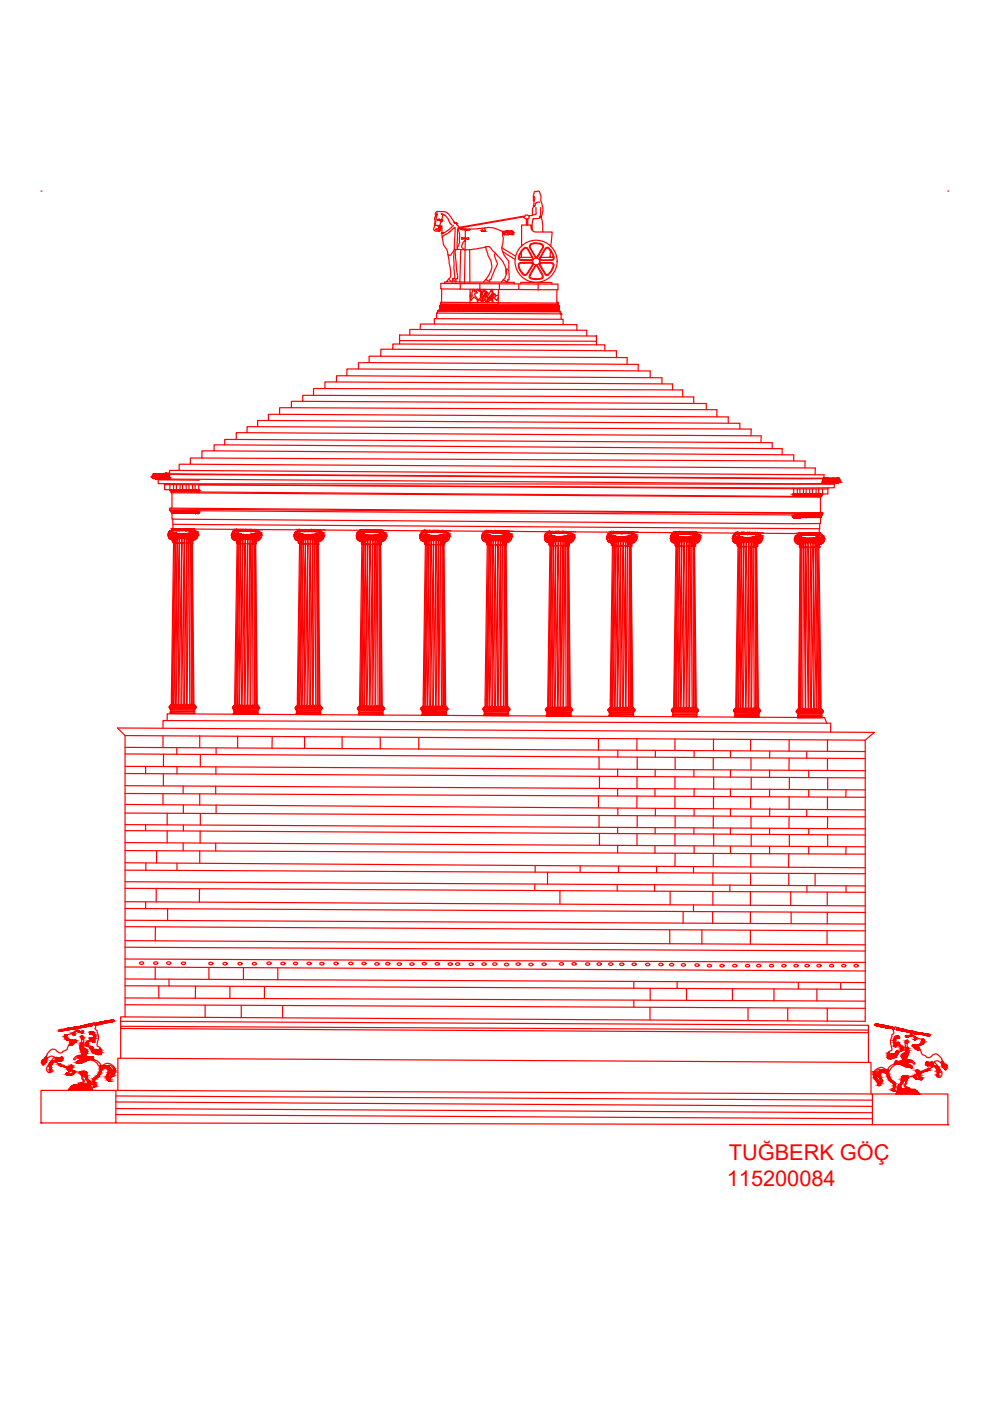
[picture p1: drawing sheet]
<svg xmlns="http://www.w3.org/2000/svg" width="210mm" height="297mm" viewBox="0 0 210 297" stroke-linecap="round" stroke-linejoin="round" font-family="sans-serif">
<defs><g id="words">
<g font-size="4.6" fill="#f00">
<text x="154.5" y="246">TUĞBERK GÖÇ</text>
<text x="154.1" y="251.5">115200084</text>
</g>
</g></defs>
<!-- layer: red -->
<g fill="none" stroke="#f00" stroke-width=".25">
<path d="M24.9 154.3l1.6 1.7v59.6l156.9 .9v-59.6l-156.9-.9M26.5 158.5l156.9 .8M26.5 159.9l156.9 .9M34.6 156v2.5M34.7 159.9l-.1 2.6M37.5 158.5v1.4M42.3 156v2.5M42.5 160v2.6M45.8 158.6v1.4M50.4 156.1v2.5M57.7 156.1v2.5M64.6 156.2v2.5"/>
<path d="M72.5 156.2v2.6M80.6 156.3v2.5M88.8 156.3v2.6M126.9 156.6v2.4M131 159v1.5M135.1 156.6l-.1 2.5M139 159.1v1.5M143.1 156.7v2.4M147.2 159.1v1.5M151.3 156.7v2.5M154.9 159.2v1.5M159.1 156.8v2.4"/>
<path d="M163.2 159.3v1.4M167.3 156.8v2.5M171 159.3v1.4M175.4 156.9v2.4M26.5 162.5l156.9 .9M26.5 164l156.9 .9M26.5 166.6l156.9 .9M26.5 168.2l156.9 .8M26.5 170.6l156.9 1.1M26.5 172.4l156.9 .8M26.5 174.8l156.9 .9M26.5 176.1l156.9 .9"/>
<path d="M26.5 178.6l156.9 .9M30.9 162.5v1.5M30.9 174.9v1.2M34.6 168.3v2.3M34.6 164v2.6M35.4 172.4v2.5M35.4 176.1v2.6M37.5 162.5v1.6M38.8 166.6v1.7M38.8 178.7v1.7M38.9 170.6v1.8M38.9 174.9v1.3"/>
<path d="M42.3 168.3v2.4M42.4 176.2v2.5M42.5 172.5v2.5M45.7 166.7v1.6M45.7 178.8v1.6M45.8 162.6v1.5M45.8 170.7v1.8M126.9 168.7v2.6M127 160.5v2.6M127 172.9v2.5M127.1 164.6v2.5M127.1 176.7v2.5"/>
<path d="M131 163.1v1.5M131 167.2v1.5M131 175.4v1.3M131 179.2v1.6M131 171.3v1.6M135.1 164.6v2.6M135.1 176.7v2.6M135.1 168.8l-.1 2.6M135.1 160.5v2.6M135.1 172.9v2.6M138.9 167.2v1.6M138.9 179.3v1.6"/>
<path d="M138.9 163.1v1.6M138.9 175.5v1.3M139 171.4v1.6M143.1 164.7v2.5M143.1 168.8v2.6M143.1 176.8v2.5M143.1 160.6v2.6M143.1 173v2.5M147.1 163.2v1.5M147.1 175.5v1.3M147.2 167.3v1.5M147.2 171.5v1.5"/>
<path d="M147.2 179.4v1.5M151.2 160.6v2.6M151.2 173v2.6M151.3 168.9v2.6M151.3 164.8v2.5M151.3 176.8v2.6M154.9 163.2v1.6M154.9 167.3v1.6M154.9 171.5v1.6M154.9 175.6v1.3M154.9 179.4v1.6M159.1 168.9v2.4"/>
<path d="M159.2 160.7v2.5M159.2 173.1v2.5M159.3 164.8v2.5M159.3 176.9v2.5M163.2 163.3v1.5M163.2 167.3v1.6M163.2 175.6v1.3M163.2 179.5v1.5M163.2 171.3v1.8M167.3 169v2.6M167.3 160.7v2.6M167.3 173.1v2.5"/>
<path d="M167.4 164.8v2.5M167.4 177v2.5M171 171.6v1.5M171.5 163.3v1.5M171.5 167.4v1.6M171.5 175.7v1.3M171.5 179.5v1.6M175.4 160.8v2.5M175.4 169v2.7M175.5 164.9v2.5M175.5 177v2.5M175.5 173.1l-.1 2.6"/>
<path d="M179.4 167.4l-.1 1.6M179.4 179.5l-.1 1.6M26.5 180.3l156.9 .8M26.5 182.9l156.9 1.1M26.5 184.5l156.9 .8M26.5 186.9l156.9 .9M26.5 188.3l156.9 .9M26.5 191.2l156.9 .9M26.5 192.6l156.9 .9M26.5 195.1l156.9 .8M26.5 196.5l156.9 .9M26.5 199.4l156.9 .9"/>
<path d="M30.9 191.2v1.5M30.9 183v1.5M32.9 196.5v3M33.1 188.4v2.8M33.2 180.3v2.7M35.5 192.7v2.5M37.5 183v1.6M42.3 188.4v2.9M42.3 180.4v2.6M113.4 187.5v1.3M113.5 183.5v1.4M116.1 184.9v2.6"/>
<path d="M118.7 188.8v2.9M123 183.6v1.4M130.9 187.5v1.4M131.1 183.6v1.4M138.8 187.6v1.3M139.2 183.7v1.3M142 197.1v3M142.1 189v2.8M143.1 180.9v2.8M144.8 193.3v2.4M147 183.7v1.4M147 191.9v1.4"/>
<path d="M148.8 197.1v3.1M151.1 193.3v2.4M151.1 185.1v2.6M151.1 189v2.9M151.2 181v2.8M154.7 187.7v1.3M159.1 189.1v2.8M159.1 193.3v2.5M159.1 197.2v3M159.1 185.1v2.6M159.2 181v2.8M167.2 181v2.9"/>
<path d="M167.2 185.2v2.5M167.7 189.1v2.9M167.7 193.4v2.4M171.1 187.7v1.4M172.8 185.2v2.6M175.4 197.3v3M175.4 189.1v2.9M175.4 193.4v2.5M179.4 187.8v1.3M25.6 216.5l158.5 .9v7.9M25.6 217.6l158.5 .8v.5l-158.5-.8zM26.5 215.6h-.9v8.8"/>
<path d="M26.5 200.8l156.9 .8M26.5 203.3l156.9 .7M26.5 205l156.9 .9M26.5 207.6l156.9 .7M29.6 204.1l.4-.2 .4 .2a.38 .38 0 0 1-.4 .4 .38 .38 0 0 1-.4-.4zM32.6 204.1l.4-.2 .4 .2a.38 .38 0 0 1-.4 .4 .38 .38 0 0 1-.4-.4zM35.4 204.1l.4-.2 .3 .2a.38 .38 0 0 1-.3 .4 .38 .38 0 0 1-.4-.4zM38.5 204.1l.4-.1 .4 .1a.38 .38 0 0 1-.4 .4 .38 .38 0 0 1-.4-.4zM44.3 204.1l.4-.1 .4 .1a.38 .38 0 0 1-.4 .5 .38 .38 0 0 1-.4-.5zM47.3 204.2l.4-.2 .4 .2a.38 .38 0 0 1-.4 .4 .38 .38 0 0 1-.4-.4zM50.5 204.2l.4-.2 .4 .2a.38 .38 0 0 1-.4 .4 .38 .38 0 0 1-.4-.4zM53.5 204.2l.4-.2 .4 .2a.38 .38 0 0 1-.4 .4 .38 .38 0 0 1-.4-.4z"/>
<path d="M56.6 204.1l.4-.1 .4 .1a.38 .38 0 0 1-.4 .4 .38 .38 0 0 1-.4-.4zM59.6 204.1l.4-.1 .4 .1a.38 .38 0 0 1-.4 .5 .38 .38 0 0 1-.4-.5zM62.3 204.1l.3-.1 .4 .1a.38 .38 0 0 1-.4 .5 .38 .38 0 0 1-.3-.5zM65.1 204.1l.4-.1 .4 .1a.38 .38 0 0 1-.4 .5 .38 .38 0 0 1-.4-.5zM67.9 204.2l.3-.2 .4 .2a.38 .38 0 0 1-.4 .4 .38 .38 0 0 1-.3-.4zM70.9 204.1l.3-.1 .4 .1a.38 .38 0 0 1-.4 .5 .38 .38 0 0 1-.3-.5zM74 204.1l.4-.1 .4 .1a.38 .38 0 0 1-.4 .5 .38 .38 0 0 1-.4-.5zM76.8 204.1l.4-.1 .4 .1a.38 .38 0 0 1-.4 .5 .38 .38 0 0 1-.4-.5zM79.5 204.2l.4-.1 .4 .1a.38 .38 0 0 1-.4 .4 .38 .38 0 0 1-.4-.4zM81.8 204.2l.4-.2 .4 .2a.38 .38 0 0 1-.4 .4 .38 .38 0 0 1-.4-.4zM84.3 204.3l.4-.2 .3 .2a.38 .38 0 0 1-.3 .4 .38 .38 0 0 1-.4-.4zM86.9 204.3l.4-.2 .4 .2a.38 .38 0 0 1-.4 .4 .38 .38 0 0 1-.4-.4z"/>
<path d="M89.6 204.2l.4-.2 .3 .2a.38 .38 0 0 1-.3 .4 .38 .38 0 0 1-.4-.4zM92.3 204.2l.4-.1 .4 .1a.38 .38 0 0 1-.4 .4 .38 .38 0 0 1-.4-.4zM95.1 204.3l.4-.2 .3 .2a.38 .38 0 0 1-.3 .4 .38 .38 0 0 1-.4-.4zM96.6 204.3l.4-.2 .4 .2a.38 .38 0 0 1-.4 .4 .38 .38 0 0 1-.4-.4zM99.5 204.3l.4-.1 .4 .1a.38 .38 0 0 1-.4 .4 .38 .38 0 0 1-.4-.4zM102.2 204.3l.4-.2 .4 .2a.38 .38 0 0 1-.4 .4 .38 .38 0 0 1-.4-.4zM104.5 204.3l.4-.2 .4 .2a.38 .38 0 0 1-.4 .4 .38 .38 0 0 1-.4-.4zM107 204.4l.4-.2 .4 .2a.38 .38 0 0 1-.4 .4 .38 .38 0 0 1-.4-.4zM109.5 204.3l.3-.2 .4 .2a.38 .38 0 0 1-.4 .4 .38 .38 0 0 1-.3-.4zM112.2 204.4l.4-.2 .3 .2a.38 .38 0 0 1-.3 .4 .38 .38 0 0 1-.4-.4zM115 204.3l.4-.1 .3 .1a.38 .38 0 0 1-.3 .4 .38 .38 0 0 1-.4-.4zM118.7 204.2l.3-.1 .4 .1a.38 .38 0 0 1-.4 .4 .38 .38 0 0 1-.3-.4z"/>
<path d="M121.3 204.2l.4-.1 .4 .1a.38 .38 0 0 1-.4 .4 .38 .38 0 0 1-.4-.4zM124.2 204.3l.4-.2 .4 .2a.38 .38 0 0 1-.4 .4 .38 .38 0 0 1-.4-.4zM126.7 204.3l.3-.2 .4 .2a.38 .38 0 0 1-.4 .4 .38 .38 0 0 1-.3-.4zM129.1 204.3l.4-.2 .4 .2a.38 .38 0 0 1-.4 .4 .38 .38 0 0 1-.4-.4zM131.4 204.3l.4-.1 .4 .1a.38 .38 0 0 1-.4 .4 .38 .38 0 0 1-.4-.4zM134.1 204.3l.3-.1 .4 .1a.38 .38 0 0 1-.4 .4 .38 .38 0 0 1-.3-.4zM136.9 204.4l.4-.2 .4 .2a.38 .38 0 0 1-.4 .4 .38 .38 0 0 1-.4-.4zM139.7 204.4l.4-.2 .4 .2a.38 .38 0 0 1-.4 .4 .38 .38 0 0 1-.4-.4zM142 204.4l.4-.1 .4 .1a.38 .38 0 0 1-.4 .4 .38 .38 0 0 1-.4-.4zM144.5 204.4l.4-.1 .4 .1a.38 .38 0 0 1-.4 .5 .38 .38 0 0 1-.4-.5zM147.4 204.5l.4-.2 .4 .2a.38 .38 0 0 1-.4 .4 .38 .38 0 0 1-.4-.4zM150 204.6l.4-.1 .4 .1a.38 .38 0 0 1-.4 .4 .38 .38 0 0 1-.4-.4z"/>
<path d="M152.7 204.6l.4-.1 .4 .1a.38 .38 0 0 1-.4 .4 .38 .38 0 0 1-.4-.4zM155.4 204.6l.4-.1 .4 .1a.38 .38 0 0 1-.4 .4 .38 .38 0 0 1-.4-.4zM158.1 204.6l.4-.1 .4 .1a.38 .38 0 0 1-.4 .4 .38 .38 0 0 1-.4-.4zM160.5 204.6l.4-.1 .3 .1a.38 .38 0 0 1-.3 .4 .38 .38 0 0 1-.4-.4zM163.2 204.6l.4-.1 .4 .1a.38 .38 0 0 1-.4 .4 .38 .38 0 0 1-.4-.4zM165.8 204.6l.4-.1 .4 .1a.38 .38 0 0 1-.4 .4 .38 .38 0 0 1-.4-.4zM168.4 204.6l.4-.1 .4 .1a.38 .38 0 0 1-.4 .4 .38 .38 0 0 1-.4-.4zM170.7 204.6l.4-.1 .4 .1a.38 .38 0 0 1-.4 .4 .38 .38 0 0 1-.4-.4zM173.3 204.6l.3-.1 .4 .1a.38 .38 0 0 1-.4 .4 .38 .38 0 0 1-.3-.4zM175.9 204.6l.4-.1 .4 .1a.38 .38 0 0 1-.4 .4 .38 .38 0 0 1-.4-.4zM178.5 204.6l.4-.1 .4 .1a.38 .38 0 0 1-.4 .4 .38 .38 0 0 1-.4-.4zM181.1 204.6l.4-.1 .4 .1a.38 .38 0 0 1-.4 .4 .38 .38 0 0 1-.4-.4z"/>
<path d="M8.7 231.2h15.9v6.9h-15.9zM14.2 227.5h.4a.6 .6 0 0 0 .9 0v-.4h.3l.1 .2-.3 .2a1.84 1.84 0 0 1-1.4 .5l-.2-.2zM15.9 227.3h1M17.3 229.6a1.92 1.92 0 0 1-1.7 .4l-1 1M17.5 228l.4 .1 .3 .7 .2 .1a.66 .66 0 0 1-.1 1h-.8l.1-.3a.5 .5 0 0 0 .3-.4 .5 .5 0 0 0-.3-.5zM19.3 230.5l.3 .6M19.7 224l.1 .6 .3 .1a1.87 1.87 0 0 1 1.3 1.2h.2a1.61 1.61 0 0 1 2.5 .2 1.61 1.61 0 0 1-.6 2.4l-.2 .8h-.1a1.26 1.26 0 0 1-.4-1.8l.2-.4-.2-.6a.97 .97 0 0 0-1.4 .9 2.03 2.03 0 0 1-1.2 1.4 1.05 1.05 0 0 0 .1 1.4l-.3 .3h-.7l-.2-.2 .2-.6-.7-.9-.2-1.2a.91 .91 0 0 0-1.4-.4l.4 1.6 .3 .3-.4 .5 .2 .2M22.9 226l.7 .8a1.21 1.21 0 0 1-.6 1l-.1 .6h.4l.2-.2M24.6 231.2l160.4 .7v6.6l-160.4-.4M24.6 232.4l160.4 .9M24.6 233.6l160.4 1M24.6 235l160.4 .9"/>
<path d="M24.6 236.3l160.4 .9M25 231.2v-6.8h.6l159.1 .9v6.6M184.1 225.3h.1M185 231.9h16v6.6h-16M186.7 226.9a1.08 1.08 0 0 0-.6 1.4l.5 .4 .1 .5-.3 .1-.3-.2M190 225l-.2 .5-.3 .1a1.87 1.87 0 0 0-1.3 1.2h-.2a1.6 1.6 0 0 0-2.1-.1 1.46 1.46 0 0 0-.1 2.4l.4 .3v.8h.2l.7-1a1.92 1.92 0 0 1-.3-1.8 .97 .97 0 0 1 1.4 .9 2.19 2.19 0 0 0 1.2 1.4 .94 .94 0 0 1-.2 1.4v.1l.4 .2h.7l.1-.2-.1-.6 .4-.6a.91 .91 0 0 0 .4-1.1v-.4a1.13 1.13 0 0 1 1.6-.2l-.4 .6-.1 .8-.3 .4 .3 .4-.2 .3M190.3 231.4l-.3 .5M191.7 229.1l.4-.2-.1 .3a.57 .57 0 0 1-.3 .8v.4l.3 .4h-.9a.71 .71 0 0 1 0-1l.3-.1zM192.2 230.5l.7 .4a1.81 1.81 0 0 1 2.1 1M192.7 228.3h.9M193.6 228.1l.4-.1h.2v.4a.77 .77 0 0 0 1.1 0l.3 .2-.2 .3h-.6a.62 .62 0 0 1-.8-.4zM201 238.5h.1"/>
</g>
<!-- layer: 0 -->
<g fill="#f00" stroke="#f00" stroke-width=".21">
<path d="M190.7 230h.3z"/>
<path d="M192.2 230.5l.3 .1h-.3z"/>
<path d="M191.4 228.2h1.1z"/>
<path d="M17 229.7h.4z"/>
<path d="M15.6 230h.9z"/>
<path d="M14.9 230.7h4.5l.2 .3z"/>
<path d="M17.5 227.2h.3z"/>
<path d="M190.7 230h.3zM190.6 230h.4z"/>
<path d="M190.6 230l.3 .3 .1-.3zM190.6 230l.3 .3h-.4z"/>
<path d="M190.5 230.3l.5 .3-.1-.3zM190.5 230.3l.5 .3h-.7zM190.3 230.6h.7zM190.3 230.6h.7z"/>
<path d="M192.2 230.6l.6 .1zM192.2 230.6l.6 .1h-.7z"/>
<path d="M192.1 230.7l.7 .1zM192.1 230.7l.7 .1z"/>
<path d="M190.3 230.6l.8 .2-.1-.2zM190.3 230.6l.8 .2h-.8zM190.3 230.8h.8zM190.3 230.8h.8z"/>
<path d="M192 230.8h.8zM192 230.8h.8z"/>
<path d="M190.3 230.8h1zM190.3 230.8h1z"/>
<path d="M190.3 230.8l2.6 .1zM190.3 230.8l2.6 .1z"/>
<path d="M190.3 230.9l2.8 .1zM190.3 230.9l2.8 .1z"/>
<path d="M190.3 231l3.9 .2-.3-.2zM190.3 231l3.9 .2h-3.8z"/>
<path d="M190.4 231.2l3.9 .1zM190.4 231.2l3.9 .1z"/>
<path d="M190.3 231.3l4.2 .1-.2-.1zM190.3 231.3l4.2 .1h-4.2z"/>
<path d="M190.3 231.4l4.4 .2-.2-.2zM190.3 231.4l4.4 .2h-4.6z"/>
<path d="M190.1 231.6l4.9 .3-.3-.3zM190.1 231.6l4.9 .3h-5z"/>
<path d="M191.6 228.1h.8zM191.6 228.1h.8z"/>
<path d="M191.5 228.1l1 .1zM191.4 228.2h1.1zM191.4 228.2h1.1z"/>
<path d="M191.4 228.2l1.3 .1zM191.3 228.3h1.4z"/>
<path d="M191.3 228.3h1.4zM191.3 228.3h1.4z"/>
<path d="M191.2 228.3l1.4 .1 .1-.1zM191.2 228.3l1.4 .1h-1.4z"/>
<path d="M191.2 228.4h1.4zM191.2 228.4l1.4 .1z"/>
<path d="M191.1 228.5l1.4 .1 .1-.1zM191.1 228.5l1.4 .1h-1.4z"/>
<path d="M191.1 228.6l1 .3 .4-.3zM191.1 228.6l1 .3h-1zM191.1 228.9h1zM191.1 228.9h1z"/>
<path d="M191.1 228.9h.9zM191.1 228.9h1z"/>
<path d="M191.1 228.9l.6 .2 .3-.2zM191.1 228.9l.6 .2h-.6z"/>
<path d="M191.1 229.1l.5 .1 .1-.1zM191.1 229.1l.5 .1h-.5z"/>
<path d="M191.1 229.2l.3 .3 .2-.3zM191.1 229.2l.3 .3h-.3z"/>
<path d="M191.1 229.5l.3 .2v-.2zM191.1 229.5l.3 .2h-.4z"/>
<path d="M191 229.7h.4zM191 229.7h.4z"/>
<path d="M191 229.7h.4zM191 229.7l.1 .1z"/>
<path d="M191 229.8v.1l.1-.1zM191 229.8v.1h-.1z"/>
<path d="M190.9 229.9h.1zM190.7 230h.3zM190.6 230h.4z"/>
<path d="M190.6 230l.3 .3 .1-.3zM190.6 230l.3 .3h-.4z"/>
<path d="M190.5 230.3l.5 .3-.1-.3zM190.5 230.3l.5 .3h-.7zM190.3 230.6h.7zM190.3 230.6h.7z"/>
<path d="M192.2 230.6l.6 .1zM192.2 230.6l.6 .1h-.7z"/>
<path d="M192.1 230.7l.7 .1zM192.1 230.7l.7 .1z"/>
<path d="M190.3 230.6l.8 .2-.1-.2zM190.3 230.6l.8 .2h-.8zM190.3 230.8h.8zM190.3 230.8h.8z"/>
<path d="M192 230.8h.8zM192 230.8h.8z"/>
<path d="M190.3 230.8h1zM190.3 230.8h1z"/>
<path d="M190.3 230.8l2.6 .1zM190.3 230.8l2.6 .1z"/>
<path d="M190.3 230.9l2.8 .1zM190.3 230.9l2.8 .1z"/>
<path d="M190.3 231l3.9 .2-.3-.2zM190.3 231l3.9 .2h-3.8z"/>
<path d="M190.4 231.2l3.9 .1zM190.4 231.2l3.9 .1z"/>
<path d="M190.3 231.3l4.2 .1-.2-.1zM190.3 231.3l4.2 .1h-4.2z"/>
<path d="M190.3 231.4l4.4 .2-.2-.2zM190.3 231.4l4.4 .2h-4.6z"/>
<path d="M190.1 231.6l4.9 .3-.3-.3zM190.1 231.6l4.9 .3h-5z"/>
<path d="M18.6 229.1h.3zM18.6 229.1h.3zM18.6 229.1h.3z"/>
<path d="M18.6 229.1l.5 .2-.2-.2zM18.6 229.1l.5 .2h-.5z"/>
<path d="M18.6 229.3l.7 .4-.2-.4zM18.6 229.3l.7 .4h-.7zM18.6 229.7h.7zM18.6 229.7h.7z"/>
<path d="M17 229.7l.5 .1zM16.8 229.8l.2-.1 .5 .1z"/>
<path d="M16.8 229.8h.7zM16.8 229.8h.7z"/>
<path d="M18.6 229.7l.7 .2v-.2zM18.6 229.7l.7 .2h-.9zM18.4 229.9h.9zM18.4 229.9h.9z"/>
<path d="M16.8 229.8l.7 .1zM16.8 229.8l.7 .1h-.8z"/>
<path d="M18.4 229.9h.9zM18.3 229.9h1z"/>
<path d="M16.7 229.9h1.6zM16.7 229.9h1.6z"/>
<path d="M16.7 229.9h2.6zM16.7 230h2.5z"/>
<path d="M16.7 230h2.5zM16.5 230h2.7z"/>
<path d="M15.6 230l3.5 .3 .1-.3zM15.3 230.3l.3-.3 3.5 .3z"/>
<path d="M15.3 230.3h3.9zM15.2 230.3h4z"/>
<path d="M15.2 230.3l4.1 .2-.1-.2zM15.2 230.3l4.1 .2h-4.3z"/>
<path d="M15 230.5l4.4 .2-.1-.2zM15 230.5l4.4 .2h-4.5z"/>
<path d="M14.9 230.7l-.3 .3h5zM14.6 231l5 .1z"/>
<path d="M17.5 227.2h.5zM17.5 227.2h.5z"/>
<path d="M17.5 227.2h.5zM17.2 227.2h.8z"/>
<path d="M17.2 227.2h1zM17 227.2h1.2z"/>
<path d="M17 227.2h1.2zM17 227.2h1.2z"/>
<path d="M17 227.2l1.3 .1zM16.9 227.3h1.4z"/>
<path d="M16.9 227.3l1.5 .1zM16.9 227.3l1.5 .1z"/>
<path d="M16.9 227.4l1.5 .1zM16.9 227.4l1.5 .1z"/>
<path d="M17 227.5l1.4 .1v-.1zM17 227.5l1.4 .1h-1.4z"/>
<path d="M17 227.6l1.4 .1zM17 227.6l1.4 .1z"/>
<path d="M17.1 227.7l1.3 .3v-.3zM17.1 227.7l1.3 .3h-.9zM17.5 228h.9z"/>
<path d="M17.5 228h.9zM17.6 228h.8zM17.6 228h.8z"/>
<path d="M17.6 228l.9 .1-.1-.1zM17.6 228l.9 .1z"/>
<path d="M17.9 228.1l.6 .2v-.2zM17.9 228.1l.6 .2h-.5z"/>
<path d="M18 228.3l.5 .3v-.3zM18 228.3l.5 .3h-.3z"/>
<path d="M18.2 228.6l.4 .2-.1-.2zM18.2 228.6l.4 .2h-.4zM18.2 228.8h.4zM18.2 228.8h.4z"/>
<path d="M18.2 228.8l.4 .1zM18.2 228.8l.4 .1z"/>
<path d="M18.4 228.9l.3 .1zM18.4 228.9l.3 .1z"/>
<path d="M18.6 229l.3 .1zM18.6 229l.3 .1zM18.6 229.1h.3zM18.6 229.1h.3z"/>
<path d="M18.6 229.1l.5 .2-.2-.2zM18.6 229.1l.5 .2h-.5z"/>
<path d="M18.6 229.3l.7 .4-.2-.4zM18.6 229.3l.7 .4h-.7zM18.6 229.7h.7zM18.6 229.7h.7z"/>
<path d="M17 229.7l.5 .1zM16.8 229.8l.2-.1 .5 .1z"/>
<path d="M16.8 229.8h.7zM16.8 229.8h.7z"/>
<path d="M18.6 229.7l.7 .2v-.2zM18.6 229.7l.7 .2h-.9zM18.4 229.9h.9zM18.4 229.9h.9z"/>
<path d="M16.8 229.8l.7 .1zM16.8 229.8l.7 .1h-.8z"/>
<path d="M18.4 229.9h.9zM18.3 229.9h1z"/>
<path d="M16.7 229.9h1.6zM16.7 229.9h1.6z"/>
<path d="M16.7 229.9h2.6zM16.7 230h2.5z"/>
<path d="M16.7 230h2.5zM16.5 230h2.7z"/>
<path d="M15.6 230l3.5 .3 .1-.3zM15.3 230.3l.3-.3 3.5 .3z"/>
<path d="M15.3 230.3h3.9zM15.2 230.3h4z"/>
<path d="M15.2 230.3l4.1 .2-.1-.2zM15.2 230.3l4.1 .2h-4.3z"/>
<path d="M15 230.5l4.4 .2-.1-.2zM15 230.5l4.4 .2h-4.5z"/>
<path d="M14.9 230.7l-.3 .3h5zM14.6 231l5 .1z"/>
</g>
<g fill="#f00" stroke="#f00" stroke-width=".21">
<path d="M188.1 226.9h.2z"/>
<path d="M188 226.9h.4z"/>
<path d="M186.8 226.9h1.6z"/>
<path d="M185.3 227.2h.2z"/>
<path d="M189.4 229.7h.4z"/>
<path d="M186.2 230.1h.3z"/>
<path d="M189.3 231h.2z"/>
<path d="M189.2 231.2h.4z"/>
<path d="M196.5 225.1h.2z"/>
<path d="M197.5 225.2h.2z"/>
<path d="M197.3 225.3h.5z"/>
<path d="M197.6 226.1h.1z"/>
<path d="M196.2 226.9h.2z"/>
<path d="M196.4 227h.3z"/>
<path d="M198.7 227.9h.3z"/>
<path d="M193.9 228h.1z"/>
<path d="M194.7 228h.3z"/>
<path d="M195.1 228.4h.3z"/>
<path d="M192.2 220.7h.1z"/>
<path d="M190.4 221h.2z"/>
<path d="M190.3 221h.3z"/>
<path d="M192.1 221.1l.1 .1z"/>
<path d="M192.1 221.1h.2z"/>
<path d="M189.6 221.9h.4z"/>
<path d="M190.9 222.8h.2z"/>
<path d="M191.9 223.2h.7z"/>
<path d="M189.9 225h.2z"/>
<path d="M189.8 225.6h.2z"/>
<path d="M192.1 226.2h1.3z"/>
<path d="M192.4 226.3h.1z"/>
<path d="M32.4 101.3h.1z"/>
<path d="M32.5 101.3h.1z"/>
<path d="M32.9 100.9h.2z"/>
<path d="M32.9 101.1h.2z"/>
<path d="M33 101.6h.2z"/>
<path d="M32.8 100.5h.1z"/>
<path d="M32.9 100.6h.1z"/>
<path d="M33.5 101.4h.1z"/>
<path d="M33.3 100.6h.2z"/>
<path d="M33.3 100.6h.1z"/>
<path d="M33.4 100.6h.1z"/>
<path d="M34.6 100.5h.1z"/>
<path d="M34.6 100.6h.1z"/>
<path d="M37.5 103.8h.5z"/>
<path d="M39 103.8h.3z"/>
<path d="M39.8 103.8h.4z"/>
<path d="M40.5 103.9h.2z"/>
<path d="M37.6 103.9h.1z"/>
<path d="M38.3 103.9h.1z"/>
<path d="M38.3 104h.1z"/>
<path d="M39.1 104h.1z"/>
<path d="M40.6 104.1h.1z"/>
<path d="M39 104.1h.2z"/>
<path d="M37.9 104.2h.1z"/>
<path d="M40.3 104.2h.1z"/>
<path d="M36.7 103.8h.5z"/>
<path d="M36.7 104h.1z"/>
<path d="M36.6 104.2h.2z"/>
<path d="M37.1 112.1h.2z"/>
<path d="M37.4 112.1h.2z"/>
<path d="M36.5 112.1h.1z"/>
<path d="M37.8 112.1h.1z"/>
<path d="M36.8 112.1h.2z"/>
<path d="M38.2 112.2h.1z"/>
<path d="M40.4 112.2h.2z"/>
<path d="M38.5 112.2h.1z"/>
<path d="M40.1 112.2h.1z"/>
<path d="M39.1 112.3h.1z"/>
<path d="M36.3 108.2h.1z"/>
<path d="M36.7 108.3h.1z"/>
<path d="M36.5 108.6h.3z"/>
<path d="M37.3 108.3h.1z"/>
<path d="M37.9 108.2h.3z"/>
<path d="M38.5 108.2h.4z"/>
<path d="M39.1 108.2h.4z"/>
<path d="M39.7 108.3h.3z"/>
<path d="M40.3 108.3h.4z"/>
<path d="M40.9 108.3h.4z"/>
<path d="M41.5 108.3h.4z"/>
<path d="M41 108.3h.1z"/>
<path d="M37.9 108.3h.1z"/>
<path d="M41.2 108.3h.1z"/>
<path d="M39.7 108.4h.1z"/>
<path d="M41.1 108.4h.1z"/>
<path d="M38.5 108.4h.2z"/>
<path d="M39.1 108.4h.1z"/>
<path d="M40.3 108.5h.1z"/>
<path d="M38.5 108.5h.1z"/>
<path d="M38.7 108.5h.1z"/>
<path d="M39.7 108.5h.1z"/>
<path d="M41.6 108.5h.1z"/>
<path d="M39 108.5h.1z"/>
<path d="M39.6 108.5h.2z"/>
<path d="M40.2 108.5h.2z"/>
<path d="M39.6 108.6h.1z"/>
<path d="M41.4 108.7h.1z"/>
<path d="M40.7 108.8h.1z"/>
<path d="M38 108.5h.1z"/>
<path d="M41.5 108.7h.1z"/>
<path d="M35.2 100.4h.1z"/>
<path d="M35.1 100.5h.1z"/>
<path d="M36.8 112.4h.1z"/>
<path d="M36.9 112.4h.2z"/>
<path d="M37.1 112.4h.1z"/>
<path d="M37.2 112.4h.1z"/>
<path d="M37.3 112.4h.2z"/>
<path d="M37.5 112.4h.1z"/>
<path d="M37.9 112.4h.4z"/>
<path d="M38.4 112.4h.2z"/>
<path d="M38.6 112.4h.1z"/>
<path d="M38.7 112.4h.2z"/>
<path d="M38.9 112.4h.3z"/>
<path d="M39.2 112.4h.4z"/>
<path d="M39.6 112.4h.5z"/>
<path d="M36.6 112.4h.8z"/>
<path d="M40.1 112.4h.9z"/>
<path d="M37.4 112.4h.3z"/>
<path d="M37.8 112.4h.2z"/>
<path d="M38 112.4h.7z"/>
<path d="M38.8 112.4h.2z"/>
<path d="M39 112.4h.1z"/>
<path d="M39.2 112.4h.1z"/>
<path d="M39.3 112.4h.3z"/>
<path d="M38.2 112.5h.1z"/>
<path d="M40.9 112.9h.1z"/>
<path d="M36.6 112.9h.1z"/>
<path d="M40.5 113h.1z"/>
<path d="M40.1 113.2h.1z"/>
<path d="M40 113.2h.1z"/>
<path d="M40.2 113.2h.2z"/>
<path d="M40.2 113.2h.1z"/>
<path d="M37.7 113.2h.1z"/>
<path d="M37.6 113.2h.1z"/>
<path d="M37.9 113.2h.1z"/>
<path d="M39.8 113.3h.1z"/>
<path d="M40 113.3h.1z"/>
<path d="M38.4 113.3h.1z"/>
<path d="M39.6 113.3h.2z"/>
<path d="M37.7 113.3h.2z"/>
<path d="M39 113.3h.1z"/>
<path d="M39.8 113.4h.1z"/>
<path d="M39.6 113.4h.1z"/>
<path d="M36.7 113.5h.1z"/>
<path d="M39.6 113.5h.1z"/>
<path d="M36.6 113.5h.2z"/>
<path d="M40.8 113.5h.1z"/>
<path d="M38.5 113.6h.1z"/>
<path d="M38.9 113.6h.1z"/>
<path d="M37.5 113.6h.1z"/>
<path d="M39.5 113.6h.1z"/>
<path d="M39.4 113.6h.2z"/>
<path d="M38.3 113.6h.1z"/>
<path d="M39.4 113.7h.1z"/>
<path d="M38.2 113.7h.2z"/>
<path d="M37.5 113.7h.1z"/>
<path d="M36.8 114h.2z"/>
<path d="M36.5 114.4h.1z"/>
<path d="M36.6 114.4h.2z"/>
<path d="M36.3 114.4l.2 .1z"/>
<path d="M36.8 114.5l.2-.1z"/>
<path d="M36.5 114.5h.2z"/>
<path d="M37.7 113.9h.2z"/>
<path d="M37.4 114h.2z"/>
<path d="M37.7 114h.2z"/>
<path d="M37.4 114h.1z"/>
<path d="M37.6 114h.2z"/>
<path d="M36.9 114.4h.2z"/>
<path d="M36.8 114.5h.2z"/>
<path d="M37.2 115.1h.1z"/>
<path d="M37.5 115.1h.1z"/>
<path d="M36.9 115.1h.2z"/>
<path d="M38 115.1h.1z"/>
<path d="M36.5 113.7h.3z"/>
<path d="M36.6 112.4h.5z"/>
<path d="M36.4 112.5h.1z"/>
<path d="M36.3 112.5h.2z"/>
<path d="M36.3 112.5h.1z"/>
<path d="M36.2 112.6h.1z"/>
<path d="M36.5 112.4h1.2z"/>
<path d="M37.4 112.5h.1z"/>
<path d="M37.8 112.5h.1z"/>
<path d="M38.4 112.5h.1z"/>
<path d="M39.1 112.5h.2z"/>
<path d="M39.8 112.4h.2z"/>
<path d="M40 112.4l.6 .1z"/>
<path d="M39.9 112.5h.1z"/>
<path d="M39.6 112.4l1.4 .1z"/>
<path d="M39.6 112.5h.1z"/>
<path d="M40 112.5h1.2z"/>
<path d="M40.8 112.5h.4z"/>
<path d="M41.4 112.7h.1z"/>
<path d="M40.9 113.8h.1z"/>
<path d="M41.2 114h.1z"/>
<path d="M41.1 114.1h.1z"/>
<path d="M40.9 114.1h.1z"/>
<path d="M40.9 114.1h.2z"/>
<path d="M37.3 113.1h.2z"/>
<path d="M38.7 114h.1z"/>
<path d="M38.5 115.1h.1z"/>
<path d="M39.8 114h.1z"/>
<path d="M40.1 114h.1z"/>
<path d="M40.1 114.1h.1z"/>
<path d="M40.4 114.4h.1z"/>
<path d="M40.6 114.5h.1z"/>
<path d="M33.5 101.1h.1z"/>
<path d="M33.6 101.1h.1z"/>
<path d="M33.8 101.2h.2z"/>
<path d="M34.2 101.4h.1z"/>
<path d="M33.9 101.4h.1z"/>
<path d="M34.1 101.5h.1z"/>
<path d="M33.8 101.6h.2z"/>
<path d="M34 101.6h.1z"/>
<path d="M34.6 101h.1z"/>
<path d="M34.6 101.1h.1z"/>
<path d="M34.5 101.4h.1z"/>
<path d="M34.3 101.5h.2z"/>
<path d="M34.5 101.6h.1z"/>
<path d="M35.6 100.8h.1z"/>
<path d="M35.2 100.8h.1z"/>
<path d="M35.3 101.1h.1z"/>
<path d="M35.7 101.2h.1z"/>
<path d="M35.2 101.3h.2z"/>
<path d="M35.2 101.3h.1z"/>
<path d="M35.6 101.3h.1z"/>
<path d="M35.6 101.4h.1z"/>
<path d="M34.8 101.4h.2z"/>
<path d="M34.8 101.4h.1z"/>
<path d="M35.8 101.4h.2z"/>
<path d="M35.4 101.5h.2z"/>
<path d="M35.4 101.6h.2z"/>
<path d="M50.3 112.3h.1z"/>
<path d="M50.9 112.3h.1z"/>
<path d="M51.2 112.3h.2z"/>
<path d="M52.8 112.3h.1z"/>
<path d="M50.6 112.3h.1z"/>
<path d="M54.2 112.4h.1z"/>
<path d="M51.2 112.4h.2z"/>
<path d="M51.6 112.4h.1z"/>
<path d="M52.8 112.4h.2z"/>
<path d="M53.5 112.4h.2z"/>
<path d="M52.7 112.5h.1z"/>
<path d="M50.1 112.5h.2z"/>
<path d="M50.3 112.5h.2z"/>
<path d="M50.6 112.5h.2z"/>
<path d="M50.8 112.5h.1z"/>
<path d="M51.3 112.5h.4z"/>
<path d="M51.8 112.5h.2z"/>
<path d="M52 112.5h.2z"/>
<path d="M52.2 112.5h.2z"/>
<path d="M52.4 112.5l.2 .1z"/>
<path d="M52.6 112.6h.5z"/>
<path d="M53.1 112.6h.5z"/>
<path d="M50.1 112.6h.7z"/>
<path d="M53.6 112.6h.8z"/>
<path d="M50.9 112.6h.2z"/>
<path d="M51.2 112.6h.2z"/>
<path d="M51.4 112.6h.8z"/>
<path d="M52.3 112.6h.1z"/>
<path d="M52.4 112.6h.2z"/>
<path d="M52.8 112.6h.2z"/>
<path d="M52.9 112.6h.1z"/>
<path d="M50.1 113.1l.2-.1z"/>
<path d="M53.9 113.1h.2z"/>
<path d="M51 113.3h.2z"/>
<path d="M53.4 113.3h.1z"/>
<path d="M53.7 113.3h.1z"/>
<path d="M53.6 113.3h.1z"/>
<path d="M52 113.3h.1z"/>
<path d="M50.9 113.3h.1z"/>
<path d="M52.8 113.3h.1z"/>
<path d="M51.1 113.4h.1z"/>
<path d="M51.3 113.4h.1z"/>
<path d="M52 113.4h.1z"/>
<path d="M53.1 113.4h.1z"/>
<path d="M53.2 113.4h.1z"/>
<path d="M53.5 113.5h.1z"/>
<path d="M52 113.5h.1z"/>
<path d="M52.4 113.5h.1z"/>
<path d="M53.1 113.5h.1z"/>
<path d="M53.2 113.6h.1z"/>
<path d="M54.3 113.6h.1z"/>
<path d="M51.8 113.6h.1z"/>
<path d="M52.6 113.6h.1z"/>
<path d="M50.1 113.6h.1z"/>
<path d="M53 113.6h.1z"/>
<path d="M54.2 113.7h.1z"/>
<path d="M53 113.7h.1z"/>
<path d="M52.9 113.7h.1z"/>
<path d="M52.2 113.8h.1z"/>
<path d="M54.4 113.8h.1z"/>
<path d="M52.8 113.8h.1z"/>
<path d="M50.2 113.8h.1z"/>
<path d="M50.9 113.9h.2z"/>
<path d="M49.9 114.5h.2z"/>
<path d="M50.1 114.5h.1z"/>
<path d="M49.8 114.6h.1z"/>
<path d="M50.2 114.6h.2z"/>
<path d="M49.9 114.6h.3z"/>
<path d="M51.2 114.1h.1z"/>
<path d="M51.1 114.2h.1z"/>
<path d="M50.6 115.3h.1z"/>
<path d="M52.4 113.4h.1z"/>
<path d="M50.2 114.2h.1z"/>
<path d="M50.1 113.6h.2z"/>
<path d="M50 113.9h.3z"/>
<path d="M50.1 112.6h.4z"/>
<path d="M49.9 112.6h.1z"/>
<path d="M49.7 112.7h.1z"/>
<path d="M49.6 112.7h.2z"/>
<path d="M50 112.6h1.2z"/>
<path d="M52 112.6h.2z"/>
<path d="M50.9 112.6h.1z"/>
<path d="M51.4 112.6h.1z"/>
<path d="M51.6 112.6h.1z"/>
<path d="M51.9 112.6h.1z"/>
<path d="M52.5 112.6h.2z"/>
<path d="M53.3 112.6h.2z"/>
<path d="M53.5 112.6h.6z"/>
<path d="M53 112.6h1.5z"/>
<path d="M53.2 112.6h.1z"/>
<path d="M53 112.6h.1z"/>
<path d="M53.5 112.6h1.1z"/>
<path d="M54.2 112.6h.5z"/>
<path d="M54.3 114h.2z"/>
<path d="M54.5 114.2h.2z"/>
<path d="M54.5 114.3h.1z"/>
<path d="M54.4 114.3h.1z"/>
<path d="M50.5 113.1h.1z"/>
<path d="M51.6 114.1h.1z"/>
<path d="M53.4 115.3h.1z"/>
<path d="M53.2 114.1h.2z"/>
<path d="M52.7 114.1h.1z"/>
<path d="M53.5 114.2h.2z"/>
<path d="M53.8 114.6h.1z"/>
<path d="M54 114.7h.2z"/>
<path d="M63.6 112.3h.1z"/>
<path d="M63.9 112.4h.1z"/>
<path d="M64.1 112.4h.2z"/>
<path d="M64.5 112.4h.2z"/>
<path d="M63.6 112.4h.1z"/>
<path d="M64.9 112.4h.1z"/>
<path d="M65.8 112.4h.1z"/>
<path d="M65.2 112.4h.1z"/>
<path d="M67.2 112.4h.1z"/>
<path d="M66.8 112.4h.1z"/>
<path d="M67.6 112.6h.1z"/>
<path d="M63.5 112.6h.1z"/>
<path d="M63.6 112.6h.2z"/>
<path d="M63.9 112.6h.1z"/>
<path d="M64 112.6h.2z"/>
<path d="M64.6 112.6h.4z"/>
<path d="M65.1 112.6h.2z"/>
<path d="M65.3 112.6h.2z"/>
<path d="M65.5 112.6h.2z"/>
<path d="M65.7 112.6h.2z"/>
<path d="M65.9 112.6h.5z"/>
<path d="M66.4 112.6h.5z"/>
<path d="M63.3 112.6h.8z"/>
<path d="M66.9 112.6h.8z"/>
<path d="M64.1 112.6h.3z"/>
<path d="M64.5 112.6h.2z"/>
<path d="M64.7 112.6h.7z"/>
<path d="M65.4 112.6h.1z"/>
<path d="M65.7 112.6h.1z"/>
<path d="M65.9 112.6h.1z"/>
<path d="M66 112.6h.3z"/>
<path d="M66.2 112.6h.1z"/>
<path d="M64.9 112.7h.1z"/>
<path d="M67.6 113.1h.1z"/>
<path d="M67.2 113.2h.2z"/>
<path d="M63.9 113.2h.2z"/>
<path d="M66.8 113.3h.1z"/>
<path d="M64.3 113.4h.1z"/>
<path d="M66.6 113.4h.2z"/>
<path d="M66.9 113.4h.2z"/>
<path d="M66.9 113.4h.1z"/>
<path d="M64.1 113.4h.2z"/>
<path d="M64.4 113.4h.1z"/>
<path d="M64.3 113.5h.1z"/>
<path d="M64.4 113.5h.2z"/>
<path d="M66.5 113.5h.1z"/>
<path d="M65.7 113.5h.1z"/>
<path d="M66.4 113.5h.1z"/>
<path d="M66.6 113.6h.2z"/>
<path d="M66.5 113.6h.1z"/>
<path d="M66.3 113.6h.1z"/>
<path d="M66.3 113.7h.1z"/>
<path d="M63.3 113.7h.2z"/>
<path d="M65.7 113.7h.1z"/>
<path d="M65.8 113.7h.2z"/>
<path d="M67.5 113.7h.1z"/>
<path d="M65.6 113.8h.2z"/>
<path d="M66.2 113.8h.1z"/>
<path d="M66.1 113.8h.2z"/>
<path d="M65 113.8h.1z"/>
<path d="M66.1 113.8h.1z"/>
<path d="M66.1 113.9h.1z"/>
<path d="M65 113.9h.1z"/>
<path d="M67.7 113.9h.1z"/>
<path d="M64.2 113.9h.1z"/>
<path d="M63.5 114.3h.1z"/>
<path d="M63.2 114.6h.1z"/>
<path d="M63.3 114.6h.2z"/>
<path d="M63 114.6l.2 .1z"/>
<path d="M63.5 114.7l.2-.1z"/>
<path d="M63.2 114.7h.2z"/>
<path d="M64.5 114.2h.1z"/>
<path d="M64.1 114.2h.2z"/>
<path d="M64.1 114.2h.1z"/>
<path d="M64.4 114.2h.2z"/>
<path d="M64.4 114.2h.1z"/>
<path d="M64.4 114.3h.1z"/>
<path d="M64.1 114.3h.1z"/>
<path d="M63.8 114.6h.2z"/>
<path d="M63.7 114.6h.2z"/>
<path d="M63.6 114.6h.2z"/>
<path d="M63.9 115.3h.1z"/>
<path d="M64.2 115.3h.2z"/>
<path d="M64.7 115.3h.1z"/>
<path d="M63.3 114.3h.3z"/>
<path d="M63.3 113.9h.3z"/>
<path d="M63.3 112.6h.5z"/>
<path d="M63 112.7h.1z"/>
<path d="M62.9 112.7h.1z"/>
<path d="M63.3 112.6h1.1z"/>
<path d="M64.1 112.7h.1z"/>
<path d="M64.5 112.7h.2z"/>
<path d="M65.1 112.7h.1z"/>
<path d="M65.8 112.7h.2z"/>
<path d="M66.5 112.6h.2z"/>
<path d="M66.7 112.6h.6z"/>
<path d="M67.1 112.7h.2z"/>
<path d="M66.3 112.6h1.4z"/>
<path d="M66.3 112.7h.1z"/>
<path d="M66.7 112.7h1.2z"/>
<path d="M67.5 112.7h.5z"/>
<path d="M68.1 112.9h.2z"/>
<path d="M67.6 113.7h.1z"/>
<path d="M67.6 114h.1z"/>
<path d="M67.9 114.3h.1z"/>
<path d="M67.8 114.3h.2z"/>
<path d="M67.6 114.3h.1z"/>
<path d="M67.6 114.3h.2z"/>
<path d="M64.9 114.2h.1z"/>
<path d="M65.4 114.2h.1z"/>
<path d="M65.8 115.3h.1z"/>
<path d="M65.2 115.3h.1z"/>
<path d="M66.8 114.3h.1z"/>
<path d="M67.1 114.6h.1z"/>
<path d="M67.3 114.7h.2z"/>
<path d="M76.8 112.4h.1z"/>
<path d="M77.4 112.4h.1z"/>
<path d="M77.7 112.4h.2z"/>
<path d="M79.3 112.4h.1z"/>
<path d="M80.7 112.5h.1z"/>
<path d="M77.7 112.5h.2z"/>
<path d="M77.4 112.5h.1z"/>
<path d="M78.1 112.5h.1z"/>
<path d="M79.3 112.6h.2z"/>
<path d="M80 112.6h.2z"/>
<path d="M79.2 112.7h.1z"/>
<path d="M76.6 112.6h.2z"/>
<path d="M76.8 112.6h.2z"/>
<path d="M77.1 112.7h.2z"/>
<path d="M77.3 112.7h.1z"/>
<path d="M77.8 112.7h.4z"/>
<path d="M78.3 112.7h.2z"/>
<path d="M78.5 112.7h.2z"/>
<path d="M78.7 112.7h.2z"/>
<path d="M78.9 112.7h.2z"/>
<path d="M79.1 112.7h.5z"/>
<path d="M79.6 112.7h.5z"/>
<path d="M76.6 112.7h.7z"/>
<path d="M80.1 112.7h.8z"/>
<path d="M77.4 112.7h.2z"/>
<path d="M77.7 112.7h.2z"/>
<path d="M77.9 112.7h.8z"/>
<path d="M78.8 112.7h.1z"/>
<path d="M79.2 112.7h.3z"/>
<path d="M79.4 112.7h.1z"/>
<path d="M79.3 112.8h.2z"/>
<path d="M80.4 113.3h.2z"/>
<path d="M80 113.4h.1z"/>
<path d="M77.5 113.5h.2z"/>
<path d="M79.9 113.5h.1z"/>
<path d="M80.2 113.5h.1z"/>
<path d="M80.1 113.5h.1z"/>
<path d="M77.4 113.5h.1z"/>
<path d="M78.5 113.5h.1z"/>
<path d="M77.6 113.5h.1z"/>
<path d="M77.8 113.5h.1z"/>
<path d="M79.6 113.6h.1z"/>
<path d="M79.7 113.6h.1z"/>
<path d="M80 113.6h.1z"/>
<path d="M78.5 113.6h.1z"/>
<path d="M78.9 113.7h.2z"/>
<path d="M77.7 113.7h.1z"/>
<path d="M79.9 113.7h.1z"/>
<path d="M79.7 113.7h.1z"/>
<path d="M79.6 113.7h.1z"/>
<path d="M78.3 113.7h.1z"/>
<path d="M79.1 113.7h.1z"/>
<path d="M80.8 113.7h.1z"/>
<path d="M79.5 113.7h.1z"/>
<path d="M76.6 113.8h.1z"/>
<path d="M80.7 113.8h.1z"/>
<path d="M79.5 113.8h.1z"/>
<path d="M78.9 113.8h.1z"/>
<path d="M79.4 113.9h.1z"/>
<path d="M79.3 113.9h.2z"/>
<path d="M78.2 113.9h.1z"/>
<path d="M78.7 114h.1z"/>
<path d="M79.3 114h.1z"/>
<path d="M76.7 114h.1z"/>
<path d="M80.9 114h.1z"/>
<path d="M77.4 114h.2z"/>
<path d="M76.8 114.3h.1z"/>
<path d="M76.2 114.6h.1z"/>
<path d="M76.4 114.6l.2 .1z"/>
<path d="M76.6 114.7h.1z"/>
<path d="M76.3 114.7l.1 .1z"/>
<path d="M76.7 114.8l.2-.1z"/>
<path d="M76.4 114.8h.3z"/>
<path d="M77.6 114.3h.1z"/>
<path d="M77.1 114.6h.1z"/>
<path d="M77 114.6h.2z"/>
<path d="M77 114.7h.1z"/>
<path d="M76.9 114.7h.2z"/>
<path d="M77.1 115.4h.1z"/>
<path d="M76.6 114.4h.2z"/>
<path d="M76.6 113.7h.2z"/>
<path d="M76.6 113.8h.2z"/>
<path d="M76.5 114h.3z"/>
<path d="M76.5 112.7h.5z"/>
<path d="M76.4 112.7h.1z"/>
<path d="M76.7 112.8h.1z"/>
<path d="M76.3 112.8h.1z"/>
<path d="M76.2 112.8h.1z"/>
<path d="M76.1 112.9h.2z"/>
<path d="M76.6 112.7h1.1z"/>
<path d="M77.7 112.8h.2z"/>
<path d="M77.9 112.8h.1z"/>
<path d="M78.1 112.8h.1z"/>
<path d="M79.1 112.8h.1z"/>
<path d="M79.8 112.7h.2z"/>
<path d="M80 112.7h.6z"/>
<path d="M79.5 112.7l1.5 .1z"/>
<path d="M79.7 112.8h.1z"/>
<path d="M79.5 112.8h.1z"/>
<path d="M80 112.8h1.1z"/>
<path d="M80.7 112.8h.5z"/>
<path d="M81 112.8h.2z"/>
<path d="M80.8 113.8h.2z"/>
<path d="M80.7 114h.3z"/>
<path d="M80.8 114.1h.2z"/>
<path d="M81 114.4h.2z"/>
<path d="M81 114.4h.1z"/>
<path d="M80.9 114.4h.1z"/>
<path d="M77 113.2h.1z"/>
<path d="M78.1 114.3h.1z"/>
<path d="M78.6 114.3h.2z"/>
<path d="M79.7 114.2h.1z"/>
<path d="M79.7 114.2h.2z"/>
<path d="M79.2 114.3h.1z"/>
<path d="M80 114.4h.2z"/>
<path d="M80.3 114.7h.1z"/>
<path d="M80.5 114.8h.2z"/>
<path d="M90.2 112.5h.1z"/>
<path d="M90.5 112.5h.1z"/>
<path d="M90.8 112.5h.1z"/>
<path d="M91.2 112.5h.1z"/>
<path d="M92.7 112.5h.2z"/>
<path d="M92.5 112.5h.1z"/>
<path d="M91.8 112.6h.2z"/>
<path d="M91.2 112.6h.1z"/>
<path d="M91.5 112.6h.1z"/>
<path d="M90.5 112.6h.1z"/>
<path d="M93.1 112.6h.2z"/>
<path d="M92.8 112.6h.1z"/>
<path d="M90.1 112.7h.1z"/>
<path d="M90.3 112.7h.1z"/>
<path d="M90.5 112.7h.2z"/>
<path d="M90.7 112.7h.2z"/>
<path d="M91.2 112.7h.4z"/>
<path d="M91.8 112.7h.1z"/>
<path d="M91.9 112.7h.2z"/>
<path d="M92.1 112.7h.2z"/>
<path d="M92.3 112.7h.2z"/>
<path d="M92.5 112.7l.5 .1z"/>
<path d="M93 112.8h.5z"/>
<path d="M90 112.8h.8z"/>
<path d="M93.5 112.8h.8z"/>
<path d="M90.8 112.8h.2z"/>
<path d="M91.1 112.8h.2z"/>
<path d="M91.3 112.8h.8z"/>
<path d="M92.2 112.8h.1z"/>
<path d="M92.3 112.8h.2z"/>
<path d="M92.6 112.8h.2z"/>
<path d="M92.7 112.8h.2z"/>
<path d="M92.8 112.9h.1z"/>
<path d="M93.9 113.3h.1z"/>
<path d="M93.4 113.5h.2z"/>
<path d="M93.4 113.5h.1z"/>
<path d="M93.3 113.5h.2z"/>
<path d="M93.6 113.5h.1z"/>
<path d="M93.5 113.5h.2z"/>
<path d="M91.9 113.5h.1z"/>
<path d="M91 113.5h.2z"/>
<path d="M93.1 113.6h.2z"/>
<path d="M90.9 113.6h.2z"/>
<path d="M91.2 113.6h.2z"/>
<path d="M91.9 113.6h.1z"/>
<path d="M93 113.6h.1z"/>
<path d="M93.4 113.7h.1z"/>
<path d="M92.3 113.7h.2z"/>
<path d="M93 113.7h.1z"/>
<path d="M93 113.8h.1z"/>
<path d="M92.5 113.8h.1z"/>
<path d="M92.9 113.8h.2z"/>
<path d="M93.1 113.8h.1z"/>
<path d="M90 113.8h.1z"/>
<path d="M94.1 113.9h.1z"/>
<path d="M92.9 113.9h.1z"/>
<path d="M92.9 114h.1z"/>
<path d="M92.8 114h.1z"/>
<path d="M92.7 114h.2z"/>
<path d="M92.1 114h.2z"/>
<path d="M94.3 114h.2z"/>
<path d="M94.3 114h.1z"/>
<path d="M90.9 114.1h.1z"/>
<path d="M90.3 114.3h.1z"/>
<path d="M89.8 114.7h.2z"/>
<path d="M90 114.7h.1z"/>
<path d="M89.7 114.8h.1z"/>
<path d="M90.1 114.8h.3z"/>
<path d="M89.8 114.8h.3z"/>
<path d="M91 114.4h.2z"/>
<path d="M90.5 114.6h.1z"/>
<path d="M90.5 114.7h.1z"/>
<path d="M90.4 114.8h.1z"/>
<path d="M90.3 114.8h.1z"/>
<path d="M90.9 115.5h.1z"/>
<path d="M90.1 114.4h.2z"/>
<path d="M89.9 114.4h.4z"/>
<path d="M90.1 113.8h.1z"/>
<path d="M89.9 114.1h.3z"/>
<path d="M90 112.8h.4z"/>
<path d="M89.8 112.8h.1z"/>
<path d="M89.6 112.9h.1z"/>
<path d="M89.9 112.8h1.2z"/>
<path d="M92 112.8h.1z"/>
<path d="M90.8 112.8h.1z"/>
<path d="M91.5 112.8h.2z"/>
<path d="M92 112.9h.2z"/>
<path d="M91.8 112.9h.1z"/>
<path d="M92.5 112.9h.1z"/>
<path d="M93.2 112.8h.2z"/>
<path d="M93.4 112.8h.6z"/>
<path d="M93.7 112.9h.3z"/>
<path d="M92.9 112.8h1.5z"/>
<path d="M92.9 112.9h.2z"/>
<path d="M93.4 112.9h1.1z"/>
<path d="M94.2 112.9h.4z"/>
<path d="M94.5 112.9h.2z"/>
<path d="M94.2 113.8h.2z"/>
<path d="M94.2 114.2h.2z"/>
<path d="M94.5 114.4h.2z"/>
<path d="M94.4 114.5h.1z"/>
<path d="M94.3 114.5h.2z"/>
<path d="M94.3 114.5h.1z"/>
<path d="M90.4 113.3h.1z"/>
<path d="M91.5 114.3h.2z"/>
<path d="M92.9 115.4h.1z"/>
<path d="M93.3 115.4h.1z"/>
<path d="M93.1 114.3h.2z"/>
<path d="M92.6 114.3h.1z"/>
<path d="M93.4 114.5h.2z"/>
<path d="M93.7 114.8h.2z"/>
<path d="M94 114.9h.1z"/>
<path d="M103.3 112.6h.2z"/>
<path d="M104 112.6h.1z"/>
<path d="M104.3 112.6h.2z"/>
<path d="M105.9 112.6h.1z"/>
<path d="M107.3 112.6h.1z"/>
<path d="M104.7 112.6h.1z"/>
<path d="M105.6 112.7h.1z"/>
<path d="M105.9 112.7h.2z"/>
<path d="M106.9 112.7h.2z"/>
<path d="M106.6 112.7h.1z"/>
<path d="M105.8 112.8h.1z"/>
<path d="M103.2 112.8h.1z"/>
<path d="M103.4 112.8h.2z"/>
<path d="M103.7 112.8h.2z"/>
<path d="M103.9 112.8h.1z"/>
<path d="M104.4 112.8h.4z"/>
<path d="M104.9 112.8h.2z"/>
<path d="M105.1 112.8h.2z"/>
<path d="M105.3 112.8l.2 .1z"/>
<path d="M105.5 112.9h.2z"/>
<path d="M105.7 112.9h.4z"/>
<path d="M106.2 112.9h.5z"/>
<path d="M103.1 112.9h.8z"/>
<path d="M106.7 112.9h.8z"/>
<path d="M103.9 112.9h.3z"/>
<path d="M104.3 112.9h.2z"/>
<path d="M104.5 112.9h.8z"/>
<path d="M105.3 112.9h.2z"/>
<path d="M105.8 112.9h.3z"/>
<path d="M106 112.9h.1z"/>
<path d="M105.9 112.9h.2z"/>
<path d="M107 113.4h.2z"/>
<path d="M106.6 113.6h.1z"/>
<path d="M104.1 113.6h.1z"/>
<path d="M106.5 113.6h.1z"/>
<path d="M106.7 113.6h.2z"/>
<path d="M106.7 113.6h.1z"/>
<path d="M103.9 113.6h.2z"/>
<path d="M105 113.6h.2z"/>
<path d="M104.2 113.7h.1z"/>
<path d="M104.1 113.7h.1z"/>
<path d="M104.4 113.7h.1z"/>
<path d="M105 113.7h.2z"/>
<path d="M106.1 113.7h.2z"/>
<path d="M106.3 113.7h.1z"/>
<path d="M106.6 113.7h.1z"/>
<path d="M105.5 113.8h.1z"/>
<path d="M104.2 113.8h.2z"/>
<path d="M106.1 113.8h.2z"/>
<path d="M106.3 113.8h.1z"/>
<path d="M106.4 113.8h.2z"/>
<path d="M106.1 113.9h.1z"/>
<path d="M104.9 113.9h.1z"/>
<path d="M105.7 113.9h.1z"/>
<path d="M107.4 113.9h.1z"/>
<path d="M103.1 113.9h.2z"/>
<path d="M106.1 114h.1z"/>
<path d="M105.7 114h.1z"/>
<path d="M107.3 114h.1z"/>
<path d="M105.5 114h.1z"/>
<path d="M106 114h.1z"/>
<path d="M105.9 114.1h.2z"/>
<path d="M104.8 114.1h.1z"/>
<path d="M107.5 114.1h.1z"/>
<path d="M105.3 114.1h.1z"/>
<path d="M105.9 114.1h.1z"/>
<path d="M103.3 114.1h.1z"/>
<path d="M104 114.2h.2z"/>
<path d="M107.4 114.3h.2z"/>
<path d="M103.4 114.5h.1z"/>
<path d="M102.8 114.7l.1 .1z"/>
<path d="M103 114.8h.1z"/>
<path d="M103.1 114.8h.2z"/>
<path d="M102.8 114.9h.2z"/>
<path d="M103.3 114.9h.2z"/>
<path d="M103 114.9h.3z"/>
<path d="M104.2 114.4h.2z"/>
<path d="M104.2 114.5h.1z"/>
<path d="M103.6 114.8h.2z"/>
<path d="M104.5 115.6h.1z"/>
<path d="M103.9 114.4h.2z"/>
<path d="M104.7 114.1h.2z"/>
<path d="M103.3 114.5h.1z"/>
<path d="M103.2 113.9h.1z"/>
<path d="M103.2 113.9h.2z"/>
<path d="M103.1 114.2h.3z"/>
<path d="M103.1 112.9h.5z"/>
<path d="M102.7 113h.1z"/>
<path d="M103.1 112.9h1.1z"/>
<path d="M105.1 112.9h.2z"/>
<path d="M104.5 112.9h.1z"/>
<path d="M104.7 112.9h.1z"/>
<path d="M105.6 112.9h.2z"/>
<path d="M106.4 112.9h.2z"/>
<path d="M106.6 112.9h.6z"/>
<path d="M106.1 112.9h1.4z"/>
<path d="M106.3 112.9h.1z"/>
<path d="M106.1 112.9h.1z"/>
<path d="M106.6 112.9h1.1z"/>
<path d="M107.3 112.9h.5z"/>
<path d="M107.8 113h.1z"/>
<path d="M108 113.2h.1z"/>
<path d="M107.6 114.5h.2z"/>
<path d="M107.6 114.6h.1z"/>
<path d="M107.4 114.6h.2z"/>
<path d="M107.5 114.6h.1z"/>
<path d="M104.7 114.4h.1z"/>
<path d="M105 115.6h.1z"/>
<path d="M106.1 115.6h.1z"/>
<path d="M105.6 115.6h.1z"/>
<path d="M106.3 114.4h.1z"/>
<path d="M105.8 114.4h.1z"/>
<path d="M106.6 114.5h.1z"/>
<path d="M106.9 114.9h.1z"/>
<path d="M107.1 115h.1z"/>
<path d="M116.9 112.7h.2z"/>
<path d="M117.2 112.7h.2z"/>
<path d="M117.6 112.7h.1z"/>
<path d="M116.3 112.7h.1z"/>
<path d="M116.6 112.7h.2z"/>
<path d="M118 112.7h.1z"/>
<path d="M120.2 112.8h.2z"/>
<path d="M118.3 112.8h.1z"/>
<path d="M119.9 112.8h.1z"/>
<path d="M118.9 112.8h.1z"/>
<path d="M116.6 112.9h.1z"/>
<path d="M116.7 112.9h.2z"/>
<path d="M117 112.9h.1z"/>
<path d="M117.1 112.9h.2z"/>
<path d="M117.3 112.9h.1z"/>
<path d="M117.7 112.9h.4z"/>
<path d="M118.2 112.9h.2z"/>
<path d="M118.4 112.9h.1z"/>
<path d="M118.5 112.9h.2z"/>
<path d="M118.7 112.9h.3z"/>
<path d="M119 112.9l.4 .1z"/>
<path d="M119.4 113h.5z"/>
<path d="M116.4 113h.8z"/>
<path d="M120 113h.7z"/>
<path d="M117.2 113h.3z"/>
<path d="M117.6 113h.2z"/>
<path d="M117.8 113h.7z"/>
<path d="M118.6 113h.2z"/>
<path d="M118.8 113h.1z"/>
<path d="M119 113h.1z"/>
<path d="M119.1 113h.3z"/>
<path d="M118 113h.1z"/>
<path d="M120.7 113.5h.1z"/>
<path d="M119.9 113.7h.1z"/>
<path d="M119.7 113.7h.2z"/>
<path d="M120 113.7h.2z"/>
<path d="M120 113.7h.1z"/>
<path d="M117.5 113.7h.1z"/>
<path d="M117.4 113.8h.1z"/>
<path d="M117.7 113.8h.1z"/>
<path d="M119.6 113.8h.1z"/>
<path d="M119.8 113.9h.1z"/>
<path d="M118.2 113.9h.1z"/>
<path d="M119.4 113.9h.2z"/>
<path d="M117.5 113.9h.2z"/>
<path d="M119.6 113.9h.1z"/>
<path d="M118.8 113.9h.1z"/>
<path d="M116.5 114h.1z"/>
<path d="M119.4 114h.1z"/>
<path d="M116.4 114h.2z"/>
<path d="M119.4 114.1h.1z"/>
<path d="M120.6 114.1h.1z"/>
<path d="M118.7 114.1h.1z"/>
<path d="M119.3 114.2h.1z"/>
<path d="M119.2 114.2h.2z"/>
<path d="M118.1 114.2h.1z"/>
<path d="M119.2 114.2h.1z"/>
<path d="M118 114.2h.2z"/>
<path d="M120.7 114.3h.2z"/>
<path d="M116.6 114.3h.1z"/>
<path d="M117.3 114.3h.1z"/>
<path d="M116.6 114.6h.2z"/>
<path d="M116.3 114.9h.1z"/>
<path d="M116.4 114.9h.2z"/>
<path d="M116.1 115h.2z"/>
<path d="M116.6 115h.2z"/>
<path d="M116.3 115h.2z"/>
<path d="M117.2 114.5h.2z"/>
<path d="M117.4 114.6h.2z"/>
<path d="M117.2 114.6h.1z"/>
<path d="M116.8 115h.1z"/>
<path d="M117 115.7h.1z"/>
<path d="M117.3 115.7h.1z"/>
<path d="M116.7 115.7h.2z"/>
<path d="M117.8 115.7h.1z"/>
<path d="M118.3 114.1h.2z"/>
<path d="M116.6 114.6h.1z"/>
<path d="M116.3 114.3h.3z"/>
<path d="M116.4 113h.5z"/>
<path d="M116.2 113h.1z"/>
<path d="M116 113.1h.1z"/>
<path d="M116.3 113h1.2z"/>
<path d="M117.2 113h.1z"/>
<path d="M117.6 113h.1z"/>
<path d="M118.2 113h.1z"/>
<path d="M118.9 113.1h.2z"/>
<path d="M119.6 113h.2z"/>
<path d="M119.8 113h.6z"/>
<path d="M119.4 113h1.4z"/>
<path d="M119.4 113.1h.1z"/>
<path d="M119.8 113.1h1.2z"/>
<path d="M120.6 113.1h.4z"/>
<path d="M121.2 113.2h.1z"/>
<path d="M120.7 114h.1z"/>
<path d="M120.7 114.4h.1z"/>
<path d="M121 114.6h.1z"/>
<path d="M120.8 114.7h.2z"/>
<path d="M120.7 114.7h.1z"/>
<path d="M120.7 114.7h.2z"/>
<path d="M118.5 114.6h.1z"/>
<path d="M118.3 115.7h.1z"/>
<path d="M119.9 114.6h.1z"/>
<path d="M119.9 114.7h.1z"/>
<path d="M120.2 115h.1z"/>
<path d="M120.4 115.1h.1z"/>
<path d="M130.2 112.7l.1 .1z"/>
<path d="M130.5 112.8h.1z"/>
<path d="M130.8 112.8h.2z"/>
<path d="M129.5 112.8h.1z"/>
<path d="M131.5 112.8h.1z"/>
<path d="M133.2 112.9h.1z"/>
<path d="M132.8 112.9h.1z"/>
<path d="M132.1 112.9h.2z"/>
<path d="M133.1 112.9h.1z"/>
<path d="M132.4 112.9h.2z"/>
<path d="M129.7 113h.2z"/>
<path d="M129.9 113h.2z"/>
<path d="M130.2 113h.2z"/>
<path d="M130.4 113h.1z"/>
<path d="M130.6 113h.1z"/>
<path d="M130.9 113h.4z"/>
<path d="M131.5 113h.1z"/>
<path d="M131.6 113h.2z"/>
<path d="M131.8 113h.2z"/>
<path d="M132 113h.2z"/>
<path d="M132.2 113h.4z"/>
<path d="M132.7 113h.5z"/>
<path d="M129.7 113h.7z"/>
<path d="M133.2 113h.8z"/>
<path d="M130.5 113h.2z"/>
<path d="M130.8 113l.2 .1z"/>
<path d="M131 113.1h.8z"/>
<path d="M131.8 113.1h.2z"/>
<path d="M132 113.1h.2z"/>
<path d="M132.2 113.1h.1z"/>
<path d="M132.3 113.1h.3z"/>
<path d="M133.5 113.6h.2z"/>
<path d="M133 113.8h.2z"/>
<path d="M133.2 113.8h.1z"/>
<path d="M131.5 113.8h.2z"/>
<path d="M130.9 113.9h.1z"/>
<path d="M132.8 113.9h.1z"/>
<path d="M133.1 114h.1z"/>
<path d="M132 114h.1z"/>
<path d="M132.2 114h.1z"/>
<path d="M132.6 114h.2z"/>
<path d="M132.8 114.1h.1z"/>
<path d="M132.2 114.1h.1z"/>
<path d="M129.7 114.1h.1z"/>
<path d="M133.8 114.1h.2z"/>
<path d="M132.6 114.2h.1z"/>
<path d="M132.5 114.2h.1z"/>
<path d="M132.5 114.3h.1z"/>
<path d="M132.4 114.3h.2z"/>
<path d="M131.3 114.3h.1z"/>
<path d="M131.8 114.3h.1z"/>
<path d="M134 114.3h.1z"/>
<path d="M129.8 114.3h.1z"/>
<path d="M130.5 114.3h.2z"/>
<path d="M129.9 114.6h.1z"/>
<path d="M129.5 115h.1z"/>
<path d="M129.6 115h.2z"/>
<path d="M129.3 115l.2 .1z"/>
<path d="M129.8 115.1l.2-.1z"/>
<path d="M129.5 115.1h.3z"/>
<path d="M130.5 114.6h.1z"/>
<path d="M130.4 114.6h.2z"/>
<path d="M130.7 114.7h.1z"/>
<path d="M130.2 114.9h.1z"/>
<path d="M130.1 115h.1z"/>
<path d="M130 115h.1z"/>
<path d="M130.2 115.7h.2z"/>
<path d="M131 115.7h.2z"/>
<path d="M129.7 114.7h.2z"/>
<path d="M129.6 114.7h.3z"/>
<path d="M129.6 114.3h.3z"/>
<path d="M129.6 113h.5z"/>
<path d="M129.5 113.1h.1z"/>
<path d="M129.3 113.2h.1z"/>
<path d="M129.6 113h1.1z"/>
<path d="M131.6 113.1h.2z"/>
<path d="M130.4 113.1h.2z"/>
<path d="M131.2 113.1h.1z"/>
<path d="M131.5 113.1h.1z"/>
<path d="M132.9 113.1h.2z"/>
<path d="M133.1 113.1h.6z"/>
<path d="M133.4 113.1h.3z"/>
<path d="M132.6 113.1h1.4z"/>
<path d="M132.8 113.1h.1z"/>
<path d="M132.6 113.1h.1z"/>
<path d="M133.1 113.1h1.1z"/>
<path d="M133.4 113.1h.9z"/>
<path d="M133.8 113.2h.5z"/>
<path d="M134.2 113.2h.2z"/>
<path d="M134.5 113.4h.2z"/>
<path d="M134 114.1h.1z"/>
<path d="M133.9 114.4l.1 .1z"/>
<path d="M133.9 114.4h.2z"/>
<path d="M134.2 114.7h.1z"/>
<path d="M133.9 114.8h.2z"/>
<path d="M134 114.8h.1z"/>
<path d="M130.1 113.6h.1z"/>
<path d="M131.2 114.6h.1z"/>
<path d="M131.8 114.6h.1z"/>
<path d="M132.3 114.6h.1z"/>
<path d="M133.1 114.7h.1z"/>
<path d="M133.4 115.1h.1z"/>
<path d="M143.3 112.8h.1z"/>
<path d="M143.7 112.8h.1z"/>
<path d="M143.9 112.8h.2z"/>
<path d="M144.3 112.8h.1z"/>
<path d="M143 112.8h.1z"/>
<path d="M145.9 112.8h.1z"/>
<path d="M145.6 112.9h.1z"/>
<path d="M145 112.9h.1z"/>
<path d="M144.3 112.9h.1z"/>
<path d="M144.6 112.9h.2z"/>
<path d="M146.3 112.9h.1z"/>
<path d="M143.7 112.9h.1z"/>
<path d="M145.9 112.9h.1z"/>
<path d="M143.2 113.1h.1z"/>
<path d="M143.4 113.1h.1z"/>
<path d="M143.7 113.1h.1z"/>
<path d="M143.8 113.1h.2z"/>
<path d="M144.4 113.1h.4z"/>
<path d="M144.9 113.1h.1z"/>
<path d="M145 113.1h.3z"/>
<path d="M145.3 113.1h.1z"/>
<path d="M145.4 113.1h.2z"/>
<path d="M145.6 113.1h.5z"/>
<path d="M146.1 113.1h.5z"/>
<path d="M143.1 113.1h.8z"/>
<path d="M146.7 113.1h.8z"/>
<path d="M143.9 113.1h.3z"/>
<path d="M144.2 113.1h.3z"/>
<path d="M144.5 113.1h.7z"/>
<path d="M145.3 113.1h.2z"/>
<path d="M145.5 113.1h.1z"/>
<path d="M145.7 113.1h.1z"/>
<path d="M145.8 113.1h.3z"/>
<path d="M147 113.7h.1z"/>
<path d="M146.5 113.8h.2z"/>
<path d="M146.4 113.8h.2z"/>
<path d="M146.7 113.8h.1z"/>
<path d="M145 113.9h.1z"/>
<path d="M144.4 113.9h.1z"/>
<path d="M145 114h.1z"/>
<path d="M146.3 114h.1z"/>
<path d="M146.5 114h.2z"/>
<path d="M145.5 114h.1z"/>
<path d="M145.7 114h.1z"/>
<path d="M146.2 114.1h.2z"/>
<path d="M146.1 114.1h.1z"/>
<path d="M143.2 114.1h.1z"/>
<path d="M143.1 114.2h.2z"/>
<path d="M147.2 114.2h.2z"/>
<path d="M146 114.3h.1z"/>
<path d="M145.9 114.3h.2z"/>
<path d="M145.4 114.3h.1z"/>
<path d="M145.9 114.3h.1z"/>
<path d="M144.8 114.3h.1z"/>
<path d="M145.3 114.3h.1z"/>
<path d="M144 114.4h.1z"/>
<path d="M143.4 114.7h.1z"/>
<path d="M143 115.1h.1z"/>
<path d="M143.1 115.1h.2z"/>
<path d="M142.8 115.1h.2z"/>
<path d="M143.3 115.1h.2z"/>
<path d="M143 115.1h.2z"/>
<path d="M144.2 114.7h.1z"/>
<path d="M143.7 115h.1z"/>
<path d="M143.6 115h.2z"/>
<path d="M143.5 115.1h.1z"/>
<path d="M143.4 115.1h.2z"/>
<path d="M143.7 115.8h.1z"/>
<path d="M144.5 115.8h.1z"/>
<path d="M144 115.8h.2z"/>
<path d="M143.2 114.8h.2z"/>
<path d="M143 114.8h.4z"/>
<path d="M143 114.4h.4z"/>
<path d="M143.1 113.1h.5z"/>
<path d="M142.9 113.2h.2z"/>
<path d="M142.7 113.2h.1z"/>
<path d="M143.1 113.1h1.1z"/>
<path d="M145.1 113.1h.1z"/>
<path d="M143.9 113.2h.1z"/>
<path d="M144.7 113.2h.1z"/>
<path d="M145.2 113.2h.1z"/>
<path d="M144.9 113.2h.1z"/>
<path d="M145.6 113.2h.2z"/>
<path d="M146.3 113.1h.2z"/>
<path d="M146.5 113.1l.6 .1z"/>
<path d="M146.4 113.2h.1z"/>
<path d="M146.8 113.2h.3z"/>
<path d="M146.1 113.1l1.4 .1z"/>
<path d="M146.2 113.2h.2z"/>
<path d="M146.1 113.2h.1z"/>
<path d="M146.5 113.2h1.2z"/>
<path d="M146.8 113.2h.9z"/>
<path d="M147.3 113.2h.4z"/>
<path d="M147.7 113.2h.1z"/>
<path d="M148 113.5h.1z"/>
<path d="M147.4 114.5h.1z"/>
<path d="M147.7 114.7h.1z"/>
<path d="M147.4 114.8h.2z"/>
<path d="M147.4 114.8h.1z"/>
<path d="M143.5 113.6h.2z"/>
<path d="M144.7 114.7h.1z"/>
<path d="M146 115.8h.1z"/>
<path d="M146.6 114.8h.1z"/>
<path d="M146.9 115.1h.1z"/>
<path d="M156.8 112.9h.1z"/>
<path d="M157.1 112.9h.1z"/>
<path d="M157.5 112.9h.1z"/>
<path d="M156.5 112.9h.1z"/>
<path d="M156.1 112.9h.2z"/>
<path d="M159 112.9h.1z"/>
<path d="M158.8 112.9h.1z"/>
<path d="M158.1 112.9h.2z"/>
<path d="M157.5 113h.1z"/>
<path d="M157.8 113h.1z"/>
<path d="M156.8 113h.1z"/>
<path d="M159.1 113h.1z"/>
<path d="M156.4 113.2h.1z"/>
<path d="M156.6 113.2h.1z"/>
<path d="M156.8 113.2h.2z"/>
<path d="M157 113.2h.2z"/>
<path d="M157.5 113.2h.5z"/>
<path d="M158.1 113.2h.1z"/>
<path d="M158.2 113.2h.2z"/>
<path d="M158.4 113.2h.2z"/>
<path d="M158.6 113.2h.2z"/>
<path d="M158.8 113.2h.5z"/>
<path d="M159.3 113.2h.5z"/>
<path d="M156.3 113.2h.8z"/>
<path d="M159.8 113.2h.8z"/>
<path d="M157.1 113.2h.2z"/>
<path d="M157.4 113.2h.2z"/>
<path d="M157.6 113.2h.8z"/>
<path d="M158.5 113.2h.1z"/>
<path d="M158.8 113.2h.2z"/>
<path d="M159 113.2h.2z"/>
<path d="M160.2 113.7h.1z"/>
<path d="M159.6 113.9h.2z"/>
<path d="M159.8 114h.1z"/>
<path d="M158.2 114h.1z"/>
<path d="M157.5 114h.2z"/>
<path d="M159.4 114h.2z"/>
<path d="M159.7 114.1h.1z"/>
<path d="M158.6 114.1h.2z"/>
<path d="M158.8 114.1h.2z"/>
<path d="M159.4 114.2h.1z"/>
<path d="M159.3 114.2h.1z"/>
<path d="M156.4 114.2h.1z"/>
<path d="M156.3 114.3h.1z"/>
<path d="M160.4 114.3h.1z"/>
<path d="M159.1 114.4h.2z"/>
<path d="M159.1 114.4h.1z"/>
<path d="M158.6 114.4h.1z"/>
<path d="M157.9 114.4h.1z"/>
<path d="M158.4 114.4h.2z"/>
<path d="M157.2 114.5h.1z"/>
<path d="M156.5 114.8h.1z"/>
<path d="M156.1 115.1h.2z"/>
<path d="M156.3 115.1h.1z"/>
<path d="M156 115.2h.1z"/>
<path d="M156.4 115.2h.2z"/>
<path d="M156.1 115.2h.3z"/>
<path d="M157.3 114.8h.2z"/>
<path d="M156.8 115.1h.1z"/>
<path d="M156.6 115.2h.2z"/>
<path d="M156.6 115.2h.1z"/>
<path d="M156.9 115.9h.1z"/>
<path d="M157.7 115.9h.1z"/>
<path d="M156.4 114.9h.2z"/>
<path d="M156.2 114.9h.4z"/>
<path d="M156.2 114.5h.3z"/>
<path d="M156.3 113.2h.4z"/>
<path d="M156.1 113.2h.1z"/>
<path d="M155.9 113.3h.1z"/>
<path d="M156.2 113.2h1.2z"/>
<path d="M158.3 113.2h.1z"/>
<path d="M157.1 113.2h.1z"/>
<path d="M157.8 113.2h.2z"/>
<path d="M158.3 113.2h.2z"/>
<path d="M158.8 113.2h.1z"/>
<path d="M159.5 113.2h.2z"/>
<path d="M159.7 113.2h.6z"/>
<path d="M159.6 113.2h.1z"/>
<path d="M160 113.3h.3z"/>
<path d="M159.2 113.2h1.5z"/>
<path d="M159.4 113.2h.1z"/>
<path d="M159.2 113.2h.2z"/>
<path d="M159.7 113.3h1.1z"/>
<path d="M160 113.3h.9z"/>
<path d="M160.5 113.3h.4z"/>
<path d="M160.8 113.3h.2z"/>
<path d="M161.2 113.5h.1z"/>
<path d="M160.6 114.3h.1z"/>
<path d="M160.5 114.6h.2z"/>
<path d="M160.8 114.8h.2z"/>
<path d="M160.5 114.9h.3z"/>
<path d="M160.6 114.9h.1z"/>
<path d="M160.6 114.9h.2z"/>
<path d="M158.4 114.8h.1z"/>
<path d="M157.8 114.8h.2z"/>
<path d="M159.7 114.9h.2z"/>
<path d="M160 115.2h.2z"/>
<path d="M177.7 102.2h.1z"/>
<path d="M177.8 102.2h.1z"/>
<path d="M177.3 101.8h.2z"/>
<path d="M177.3 101.9h.2z"/>
<path d="M177.3 102h.1z"/>
<path d="M177.3 102.4h.1z"/>
<path d="M177.8 101.8h.1z"/>
<path d="M177.9 101.8h.1z"/>
<path d="M177.4 101.6h.1z"/>
<path d="M176.8 102.3h.1z"/>
<path d="M176.9 102.5h.2z"/>
<path d="M176.9 101.4h.1z"/>
<path d="M176.9 101.5h.1z"/>
<path d="M177 102.3h.1z"/>
<path d="M175.8 101.6h.1z"/>
<path d="M176.4 101.5h.1z"/>
<path d="M172.4 104.8h.5z"/>
<path d="M171.6 104.8h.5z"/>
<path d="M171.1 104.8h.3z"/>
<path d="M170.2 104.8h.4z"/>
<path d="M169.8 104.8h.1z"/>
<path d="M168.6 104.8h.5z"/>
<path d="M168.7 104.8h.1z"/>
<path d="M170.9 104.9h.1z"/>
<path d="M172.5 104.9h.1z"/>
<path d="M168.6 105h.2z"/>
<path d="M169.3 105h.2z"/>
<path d="M170.2 105h.1z"/>
<path d="M170.1 105.1h.1z"/>
<path d="M172.4 105.1h.1z"/>
<path d="M169.3 105.1h.1z"/>
<path d="M171.6 105.1h.2z"/>
<path d="M170 105.2h.2z"/>
<path d="M168.6 105.2h.1z"/>
<path d="M173.2 104.9h.2z"/>
<path d="M173.5 113.1h.1z"/>
<path d="M173.2 113.1h.1z"/>
<path d="M172.8 113.1h.1z"/>
<path d="M172.5 113.1h.1z"/>
<path d="M172.1 113.1h.2z"/>
<path d="M171.8 113.1h.2z"/>
<path d="M171.5 113.1h.1z"/>
<path d="M171.2 113.1h.1z"/>
<path d="M170.9 113.1h.1z"/>
<path d="M170.5 113.1h.2z"/>
<path d="M170.2 113.1h.1z"/>
<path d="M169.9 113.1h.2z"/>
<path d="M169.5 113.1h.2z"/>
<path d="M169.3 113.1h.2z"/>
<path d="M170.5 113.2h.2z"/>
<path d="M174 109.2h.1z"/>
<path d="M173.4 109.3h.1z"/>
<path d="M173.4 109.4h.1z"/>
<path d="M173.3 109.4h.2z"/>
<path d="M173.6 109.5h.2z"/>
<path d="M172.7 109.5h.1z"/>
<path d="M172.6 109.5h.2z"/>
<path d="M172.2 109.2h.3z"/>
<path d="M171.5 109.2h.4z"/>
<path d="M171 109.2h.3z"/>
<path d="M170.4 109.2h.3z"/>
<path d="M169.7 109.2h.4z"/>
<path d="M169.1 109.2h.4z"/>
<path d="M168.5 109.2h.3z"/>
<path d="M169.8 109.2h.1z"/>
<path d="M171 109.2h.1z"/>
<path d="M172.2 109.3h.1z"/>
<path d="M171.6 109.3h.1z"/>
<path d="M171.5 109.4h.2z"/>
<path d="M172.1 109.4h.2z"/>
<path d="M170.3 109.4h.1z"/>
<path d="M169.1 109.4h.2z"/>
<path d="M172.1 109.4h.1z"/>
<path d="M171.5 109.4h.1z"/>
<path d="M169.7 109.4h.1z"/>
<path d="M169.1 109.4h.1z"/>
<path d="M168.5 109.4h.1z"/>
<path d="M170.9 109.5h.1z"/>
<path d="M172.1 109.5h.1z"/>
<path d="M169.1 109.5h.1z"/>
<path d="M170.2 109.5h.2z"/>
<path d="M169.6 109.5h.2z"/>
<path d="M169.6 109.5h.1z"/>
<path d="M170.2 109.5h.1z"/>
<path d="M170.8 109.5h.2z"/>
<path d="M169.6 109.6h.1z"/>
<path d="M168.8 109.7h.1z"/>
<path d="M168.7 109.8h.1z"/>
<path d="M175.1 101.3h.1z"/>
<path d="M175.2 101.4h.2z"/>
<path d="M173.5 113.3h.1z"/>
<path d="M173.4 113.3h.1z"/>
<path d="M173.1 113.3h.1z"/>
<path d="M172.9 113.3h.2z"/>
<path d="M172.1 113.3h.5z"/>
<path d="M171.8 113.3h.2z"/>
<path d="M171.7 113.3h.1z"/>
<path d="M171.5 113.3h.2z"/>
<path d="M171.3 113.3h.2z"/>
<path d="M170.8 113.3h.5z"/>
<path d="M170.3 113.3h.5z"/>
<path d="M169.5 113.3h.7z"/>
<path d="M173 113.3h.8z"/>
<path d="M172.7 113.4l.3-.1z"/>
<path d="M172.4 113.4h.2z"/>
<path d="M171.7 113.4h.7z"/>
<path d="M171.6 113.4h.1z"/>
<path d="M171.4 113.4h.2z"/>
<path d="M171.3 113.4h.1z"/>
<path d="M171.1 113.4h.2z"/>
<path d="M171 113.4h.1z"/>
<path d="M170.8 113.4h.3z"/>
<path d="M172.1 113.4h.1z"/>
<path d="M170.9 113.4h.1z"/>
<path d="M173.2 113.9h.2z"/>
<path d="M173 114h.2z"/>
<path d="M171.8 114.1h.1z"/>
<path d="M170.3 114.1h.1z"/>
<path d="M172.6 114.2h.1z"/>
<path d="M172.4 114.2h.1z"/>
<path d="M172 114.2h.1z"/>
<path d="M171.8 114.2h.1z"/>
<path d="M171.9 114.3h.2z"/>
<path d="M172.8 114.3h.1z"/>
<path d="M171.1 114.3h.2z"/>
<path d="M173.6 114.4h.1z"/>
<path d="M169.4 114.4h.2z"/>
<path d="M173.5 114.4h.2z"/>
<path d="M169.3 114.5h.2z"/>
<path d="M171.6 114.6h.1z"/>
<path d="M171.5 114.6h.2z"/>
<path d="M172.1 114.6h.1z"/>
<path d="M173.6 114.7h.2z"/>
<path d="M169.4 114.7h.1z"/>
<path d="M173.8 115.3h.1z"/>
<path d="M173.6 115.3h.2z"/>
<path d="M173.4 115.3l.3 .1z"/>
<path d="M174 115.4l.1-.1z"/>
<path d="M173.7 115.4h.3z"/>
<path d="M172.5 114.8h.1z"/>
<path d="M173.3 115.3h.1z"/>
<path d="M173.4 115.4h.2z"/>
<path d="M173.4 116h.1z"/>
<path d="M172.8 116h.1z"/>
<path d="M173.1 116h.1z"/>
<path d="M172.9 114.9h.1z"/>
<path d="M173.5 114.6h.4z"/>
<path d="M173.3 113.3h.5z"/>
<path d="M173.5 113.4h.2z"/>
<path d="M174 113.5h.2z"/>
<path d="M172.7 113.4h1.2z"/>
<path d="M171.8 113.4h.9z"/>
<path d="M171.1 113.4h.7z"/>
<path d="M171.9 113.4h.1z"/>
<path d="M170.4 113.4h.2z"/>
<path d="M169.8 113.4h.6z"/>
<path d="M170.4 113.4h.1z"/>
<path d="M169.4 113.4h1.4z"/>
<path d="M169.3 113.4h1.6z"/>
<path d="M170.7 113.4h.2z"/>
<path d="M169.8 113.5h.2z"/>
<path d="M169.8 113.5h.3z"/>
<path d="M169.1 113.5h.1z"/>
<path d="M169 113.5h.1z"/>
<path d="M168.9 113.6h.2z"/>
<path d="M168.9 113.6h.1z"/>
<path d="M169.3 114.7h.3z"/>
<path d="M169.3 115.1h.2z"/>
<path d="M172.9 114h.2z"/>
<path d="M171.3 116h.1z"/>
<path d="M171.8 116h.1z"/>
<path d="M170.5 114.9h.2z"/>
<path d="M169.9 115.3h.2z"/>
<path d="M169.6 115.4h.2z"/>
<path d="M169.7 115.4h.1z"/>
<path d="M176.6 101.9h.1z"/>
<path d="M176.7 102h.1z"/>
<path d="M176.6 102.1h.1z"/>
<path d="M176.5 102.1h.2z"/>
<path d="M176.7 102.1h.1z"/>
<path d="M176.5 102.2h.1z"/>
<path d="M176.6 102.4h.1z"/>
<path d="M176.5 102.4h.1z"/>
<path d="M176.3 102.4h.1z"/>
<path d="M176.1 102h.2z"/>
<path d="M176.1 102h.1z"/>
<path d="M176 102h.1z"/>
<path d="M175.7 101.9h.1z"/>
<path d="M175.7 102.1h.2z"/>
<path d="M175.8 102.2h.2z"/>
<path d="M175.8 102.3h.2z"/>
<path d="M175.7 102.4h.1z"/>
<path d="M175.9 102.4h.2z"/>
<path d="M175.8 102.5h.1z"/>
<path d="M174.8 101.7h.1z"/>
<path d="M175.2 101.7h.1z"/>
<path d="M175.1 101.7h.2z"/>
<path d="M175.1 101.7h.1z"/>
<path d="M175 102h.1z"/>
<path d="M175.2 102.1h.2z"/>
<path d="M175 102.1h.1z"/>
<path d="M174.9 102.2h.1z"/>
<path d="M174.7 102.2h.2z"/>
<path d="M175.1 102.2h.1z"/>
<path d="M175.5 102.3h.1z"/>
<path d="M174.6 102.4h.1z"/>
<path d="M185.7 217h.2z"/>
<path d="M190.1 218h.2z"/>
<path d="M190.2 218.4h.1z"/>
<path d="M195.1 219h.3z"/>
<path d="M194.7 219.2h1.4z"/>
<path d="M195.2 219.3h1.9z"/>
<path d="M195.8 219.5h1.4z"/>
<path d="M196.5 219.6h.7z"/>
<path d="M196.7 219.6h.4z"/>
<path d="M189.9 223.2h.6z"/>
<path d="M188.4 223.3h.2z"/>
<path d="M188.4 224.5h.3z"/>
<path d="M188.8 224.5h.1z"/>
<path d="M193.1 219.4h.1z"/>
<path d="M192.1 219.5h.1z"/>
<path d="M194.1 220.1h.2z"/>
<path d="M193.9 220.4h.2z"/>
<path d="M195.7 220.9h.2z"/>
<path d="M195.5 221h.4z"/>
<path d="M195.1 221.4h.4z"/>
<path d="M193.6 221.5h.2z"/>
<path d="M194.6 221.5h.2z"/>
<path d="M193.5 221.6h1.4z"/>
<path d="M193.6 221.9h1.1z"/>
<path d="M193.9 222.1h.9z"/>
<path d="M194.5 222.6h.4z"/>
<path d="M200.3 226.6h.3z"/>
<path d="M22.3 225.9h.3z"/>
<path d="M21.3 226h.2z"/>
<path d="M22.1 226h.6z"/>
<path d="M23 227.1h.7z"/>
<path d="M22.7 227.8h.3z"/>
<path d="M23.1 229.2h.3z"/>
<path d="M19.9 230.4h.2z"/>
<path d="M12 224.2h.1z"/>
<path d="M11 224.9h.1z"/>
<path d="M12.8 225h.3z"/>
<path d="M11.8 225.1h.3z"/>
<path d="M12.7 225.6h.1z"/>
<path d="M13.1 225.9h.4z"/>
<path d="M12.9 226h.4z"/>
<path d="M14.2 227.5h.2z"/>
<path d="M14.1 227.9h.6z"/>
<path d="M19.2 219.2h.1z"/>
<path d="M19.2 219.2h.3z"/>
<path d="M17.4 220.2l.1 .1z"/>
<path d="M17.4 220.2h.2z"/>
<path d="M19.3 220.7h.8z"/>
<path d="M19.4 220.7h.7z"/>
<path d="M19.7 220.9h.3z"/>
<path d="M17.3 221.1h.1z"/>
<path d="M17.1 223.8h.1z"/>
<path d="M18.3 224h.2z"/>
<path d="M16.5 224.3h1.2z"/>
<path d="M16.9 225.3h.4z"/>
<path d="M16.2 225.4h.3z"/>
<path d="M23.8 216.2h.2z"/>
<path d="M23.7 216.2h.4z"/>
<path d="M23.2 216.4h.9z"/>
<path d="M22.7 216.5h1.4z"/>
<path d="M22.2 216.5h1.9z"/>
<path d="M21.9 216.6h2z"/>
<path d="M22.5 216.8h.1z"/>
<path d="M19.4 217h.2z"/>
<path d="M19.4 217.1h.2z"/>
<path d="M18.9 217.1h.7z"/>
<path d="M19.4 217.5h.1z"/>
<path d="M16.7 217.6h1.8z"/>
<path d="M14.3 218h.3z"/>
<path d="M13.8 218.2h2.2z"/>
<path d="M12.6 218.7h.4z"/>
<path d="M20.2 222.5h.2z"/>
<path d="M19.6 223.1h1.2z"/>
<path d="M20 223.4h1.5z"/>
<path d="M20.2 223.4h1.3z"/>
<path d="M20.4 223.4h1z"/>
<path d="M21.1 223.6h.2z"/>
<path d="M20.7 223.6h.1z"/>
<path d="M20.7 223.6h.2z"/>
<path d="M16.5 218.5h.2z"/>
<path d="M17.4 218.6h.2z"/>
<path d="M16.7 218.8h1z"/>
<path d="M16.8 218.8h.9z"/>
<path d="M17.2 219h.3z"/>
<path d="M15.4 219.1h.2z"/>
<path d="M15.6 219.3h.1z"/>
<path d="M13.7 219.5h.5z"/>
<path d="M15.6 219.5h.2z"/>
<path d="M13.8 219.8h.1z"/>
<path d="M14.2 220.5h.4z"/>
<path d="M14.2 220.5h.5z"/>
<path d="M14.9 220.5h.1z"/>
<path d="M15.8 220.6h.3z"/>
<path d="M14.8 221.6h.4z"/>
<path d="M9.8 223.9v.1z"/>
<path d="M8.9 225.4h.5z"/>
<path d="M9 225.6h.3z"/>
<path d="M187 226.8l.5 .1zM186.9 226.9h.6z"/>
<path d="M188.1 226.9h.3zM188 226.9h.4zM187.9 226.9h.5z"/>
<path d="M186.9 226.9h.8zM186.9 226.9h.8z"/>
<path d="M186.9 226.9h1.5zM186.9 226.9h1.5zM186.8 226.9h1.6z"/>
<path d="M186.8 226.9l1.6 .1zM186.7 227h1.7z"/>
<path d="M186.7 227h1.7zM186.7 227l1.7 .1z"/>
<path d="M186.6 227.1h1.8zM186.5 227.1h1.9zM186.5 227.1h1.9zM186.5 227.1h1.9z"/>
<path d="M186.5 227.1h1.9zM186.5 227.1h1.9z"/>
<path d="M186.5 227.1l1.9 .1zM186.4 227.2h2z"/>
<path d="M186.4 227.2h2zM186.4 227.2h1.9h-2z"/>
<path d="M185.3 227.2h.2zM185.3 227.2h.2z"/>
<path d="M187.2 227.2l1.1 .1zM187.2 227.2l1.1 .1z"/>
<path d="M185.3 227.2l.2 .1zM185.3 227.2l.2 .1z"/>
<path d="M187.3 227.3h1zM187.3 227.3l1 .1z"/>
<path d="M186.3 227.2l.5 .2 .4-.2zM186.3 227.2l.5 .2h-.6z"/>
<path d="M185.3 227.3l.2 .1zM185.3 227.3l.2 .1z"/>
<path d="M186.2 227.4h.6zM186.2 227.4h.6z"/>
<path d="M185.3 227.4h.2zM185.3 227.4h.2z"/>
<path d="M187.7 227.4l.6 .1zM187.7 227.4l.6 .1z"/>
<path d="M185.3 227.4l.2 .1zM185.3 227.4l.2 .1z"/>
<path d="M185.3 227.5h.2zM185.3 227.5h.2z"/>
<path d="M187.8 227.5h.5zM187.8 227.5h.5z"/>
<path d="M187.9 227.5l.4 .1zM187.9 227.5l.4 .1z"/>
<path d="M188 227.6l.3 .1zM188 227.6l.3 .1z"/>
<path d="M186.2 227.4l.5 .3 .1-.3zM186.2 227.4l.5 .3h-.7z"/>
<path d="M185.3 227.5l.2 .2v-.2zM185.3 227.5l.2 .2h-.2z"/>
<path d="M185.3 227.7l.2 .1zM185.3 227.7l.2 .1z"/>
<path d="M188 227.7l.3 .1zM188 227.7l.3 .1z"/>
<path d="M185.2 227.8h.3zM185.2 227.8h.3z"/>
<path d="M188.1 227.8h.2zM188.1 227.8h.2z"/>
<path d="M185.2 227.8l.3 .1zM185.2 227.8l.3 .1z"/>
<path d="M186 227.7l.6 .2 .1-.2zM186 227.7l.6 .2h-.7z"/>
<path d="M185.9 227.9l.7 .1zM185.9 227.9l.7 .1z"/>
<path d="M185.2 227.9l.4 .1-.1-.1zM185.2 227.9l.4 .1h-.4z"/>
<path d="M188.1 227.8l.3 .2-.1-.2zM188.1 227.8l.3 .2h-.2z"/>
<path d="M185.2 228l.4 .1zM185.2 228l.4 .1z"/>
<path d="M185.2 228.1l.4 .1zM185.2 228.1l.4 .1z"/>
<path d="M188.2 228l.2 .2v-.2zM188.2 228l.2 .2z"/>
<path d="M185.9 228l.8 .3-.1-.3zM185.9 228l.8 .3h-.6z"/>
<path d="M188.2 228.2l.3 .1zM188.2 228.2l.3 .1z"/>
<path d="M188.2 228.3h.3zM188.2 228.3h.3z"/>
<path d="M186.1 228.3l.6 .1v-.1zM186.1 228.3l.6 .1zM186.4 228.4h.3zM186.4 228.4h.3z"/>
<path d="M188.3 228.3l.3 .2zM188.3 228.3l.3 .2z"/>
<path d="M185.3 228.2l.6 .4-.3-.4zM185.3 228.2l.6 .4h-.6zM185.3 228.6h.6zM185.3 228.6h.6z"/>
<path d="M188.3 228.5l.3 .1zM188.3 228.5l.3 .1z"/>
<path d="M188.4 228.6h.3zM188.4 228.6h.3z"/>
<path d="M188.4 228.6l.3 .1zM188.4 228.6l.3 .1z"/>
<path d="M186.4 228.4l.5 .3-.2-.3zM186.4 228.4l.5 .3h-.3zM186.6 228.7h.3zM186.6 228.7h.3z"/>
<path d="M185.3 228.6l.6 .2v-.2zM185.3 228.6l.6 .2h-.4z"/>
<path d="M185.5 228.8h.5zM185.5 228.8h.5z"/>
<path d="M185.6 228.8l.4 .1v-.1zM185.6 228.8l.4 .1z"/>
<path d="M188.4 228.7l.5 .3-.2-.3zM188.4 228.7l.5 .3h-.3z"/>
<path d="M186.6 228.7l.4 .3-.1-.3zM186.6 228.7l.4 .3h-.3z"/>
<path d="M188.6 229h.3zM188.6 229h.3z"/>
<path d="M185.6 228.9l.5 .1zM185.6 228.9l.5 .1z"/>
<path d="M185.8 229l.3 .1zM185.8 229l.3 .1zM185.8 229.1h.3zM185.8 229.1h.3z"/>
<path d="M188.6 229l.4 .2zM188.6 229l.4 .2z"/>
<path d="M186.7 229l.3 .2v-.2zM186.7 229l.3 .2h-.3z"/>
<path d="M186.7 229.2h.4zM186.7 229.2h.4z"/>
<path d="M188.7 229.2h.4zM188.7 229.2h.4z"/>
<path d="M185.8 229.1l.4 .1-.1-.1zM185.8 229.1l.4 .1h-.3z"/>
<path d="M186.7 229.2h.4zM186.7 229.2h.3z"/>
<path d="M186.7 229.2l.3 .1zM186.6 229.3h.4z"/>
<path d="M185.9 229.2l.5 .1zM185.9 229.2l.5 .1z"/>
<path d="M186.6 229.3h.4zM186.5 229.3h.5z"/>
<path d="M186 229.3h.5zM186 229.3h.5z"/>
<path d="M188.8 229.2l.4 .1zM188.8 229.2l.4 .1z"/>
<path d="M188.9 229.3l.4 .1zM188.9 229.3l.4 .1zM188.9 229.4h.4zM188.9 229.4h.4z"/>
<path d="M186 229.3l1 .1v-.1zM186 229.3l1 .1h-.9z"/>
<path d="M188.9 229.4h.5zM188.9 229.4h.5z"/>
<path d="M186.1 229.4h.9zM186.1 229.4h.9z"/>
<path d="M189 229.4l.5 .1zM189 229.4l.5 .1z"/>
<path d="M189.2 229.5l.4 .1zM189.2 229.5l.4 .1z"/>
<path d="M186.2 229.4l.7 .2 .1-.2zM186.2 229.4l.7 .2h-.7z"/>
<path d="M189.2 229.6h.6zM189.2 229.6h.6z"/>
<path d="M189.3 229.6l.5 .1zM189.3 229.6l.5 .1z"/>
<path d="M189.3 229.7h.5zM189.3 229.7h.5zM189.4 229.7h.4z"/>
<path d="M186.2 229.6l.5 .2 .2-.2zM186.2 229.6l.5 .2h-.5z"/>
<path d="M189.5 229.7l.3 .2v-.2zM189.5 229.7l.3 .2h-.3z"/>
<path d="M189.5 229.9h.3zM189.5 229.9l.3 .1z"/>
<path d="M186.2 229.8l.4 .2 .1-.2zM186.2 229.8l.4 .2h-.4z"/>
<path d="M186.2 230l.3 .1 .1-.1zM186.2 230l.3 .1h-.3z"/>
<path d="M189.6 230l.2 .1zM189.6 230l.2 .1z"/>
<path d="M186.2 230.1l.3 .1zM186.2 230.2h.3z"/>
<path d="M189.6 230.1l.2 .2zM189.6 230.1l.2 .2z"/>
<path d="M189.6 230.3h.2zM189.6 230.3h.2z"/>
<path d="M189.6 230.3h.2zM189.6 230.3l.1 .1z"/>
<path d="M189.6 230.4h.1zM189.6 230.4h.1zM189.6 230.4h.1zM189.6 230.4h.1z"/>
<path d="M189.6 230.4l.1 .2v-.2zM189.6 230.4l.1 .2h-.2zM189.5 230.6h.2zM189.5 230.6h.2z"/>
<path d="M189.5 230.6l.1 .1 .1-.1zM189.5 230.6l.1 .1h-.1z"/>
<path d="M189.5 230.7h.1zM189.4 230.8h.2z"/>
<path d="M189.4 230.8h.2zM189.4 230.8h.2z"/>
<path d="M189.4 230.8h.2zM189.4 230.8l.1 .1zM189.3 230.9h.2zM189.3 230.9h.2z"/>
<path d="M189.3 230.9l.2 .1v-.1zM189.3 230.9l.2 .1h-.2zM189.2 231h.3z"/>
<path d="M189.2 231l.3 .1zM189.2 231l.3 .1z"/>
<path d="M189.2 231.1h.3zM189.2 231.1h.3z"/>
<path d="M189.2 231.1l.4 .1zM189.2 231.1l.4 .1zM189.2 231.2h.4z"/>
<path d="M189.2 231.2l.4 .1zM189.2 231.2l.4 .1z"/>
<path d="M189.3 231.3l.4 .1zM189.3 231.3l.4 .1z"/>
<path d="M189.5 231.4h.2zM189.5 231.4h.2z"/>
<path d="M196.5 225.1h.2zM196.4 225.1h.3z"/>
<path d="M196.4 225.1l.3 .1zM196.4 225.1l.3 .1z"/>
<path d="M196.4 225.2h.3zM196.4 225.2h.3z"/>
<path d="M197.5 225.2h.2zM197.5 225.2h.2z"/>
<path d="M196.4 225.2l.4 .1zM196.4 225.2l.4 .1z"/>
<path d="M197.5 225.2l.3 .1zM197.3 225.3h.5zM197.1 225.3h.7z"/>
<path d="M196.4 225.3h.6zM196.4 225.3h.6z"/>
<path d="M196.4 225.3l1.4 .1v-.1zM196.4 225.3l1.4 .1h-1.5z"/>
<path d="M196.3 225.4h1.5zM196.3 225.4h1.5z"/>
<path d="M196.3 225.4l1.5 .1zM196.3 225.4l1.5 .1zM196.3 225.5h1.5zM196.3 225.5h1.5z"/>
<path d="M196.3 225.5l1.5 .1v-.1zM196.3 225.5l1.5 .1h-1.5z"/>
<path d="M196.3 225.6l1.7 .2-.2-.2zM196.3 225.6l1.7 .2h-1.6zM196.4 225.8h1.6zM196.4 225.8h1.6z"/>
<path d="M196.4 225.8l1.6 .1zM196.4 225.8l1.6 .1z"/>
<path d="M198.5 225.9h.1zM198.5 225.9h.1z"/>
<path d="M197.3 225.9h.7zM197.3 225.9h.7z"/>
<path d="M198.5 225.9h.2zM198.5 225.9h.2zM198.5 225.9h.2zM198.5 225.9h.2z"/>
<path d="M198.5 225.9h.2zM198.5 225.9h.2z"/>
<path d="M197.4 225.9h.6zM197.4 225.9h.6z"/>
<path d="M196.5 225.9h.8zM196.5 225.9h.4z"/>
<path d="M196.6 225.9h.2zM196.6 225.9h.3z"/>
<path d="M198.4 225.9l.3 .1zM198.4 225.9l.3 .1z"/>
<path d="M196.6 225.9h.2zM196.6 225.9l.1 .1z"/>
<path d="M198.4 226l.4 .1zM198.4 226l.4 .1z"/>
<path d="M197.5 225.9l.4 .2 .1-.2zM197.5 225.9l.4 .2h-.4z"/>
<path d="M197.5 226.1h.4zM197.5 226.1h.4z"/>
<path d="M198.4 226.1h.5zM198.4 226.1h.5z"/>
<path d="M197.5 226.1h.3zM197.5 226.1h.4z"/>
<path d="M198.3 226.1h.6zM198.3 226.1h.6z"/>
<path d="M197.5 226.1h.3zM197.5 226.1h.2z"/>
<path d="M198.3 226.1l.6 .1zM198.3 226.1l.6 .1z"/>
<path d="M198.3 226.2l.7 .1zM198.3 226.2l.7 .1z"/>
<path d="M198.4 226.3h.6zM198.4 226.3h.6z"/>
<path d="M198.4 226.3l.6 .1zM198.4 226.3l.6 .1zM198.4 226.4h.6zM198.4 226.4h.6z"/>
<path d="M198.4 226.4h.6zM198.4 226.4h.6z"/>
<path d="M198.4 226.4h.6zM198.4 226.4h.6z"/>
<path d="M198.4 226.4h.7zM198.4 226.4h.7z"/>
<path d="M198.5 226.4l.6 .1zM198.5 226.4l.6 .1z"/>
<path d="M198.5 226.5h.6zM198.5 226.5h.6zM198.6 226.5h.5zM198.6 226.5h.5z"/>
<path d="M198.6 226.5l.6 .1zM198.6 226.5l.6 .1z"/>
<path d="M196.8 226.5l.3 .1zM196.8 226.5l.3 .1z"/>
<path d="M198.6 226.6l.6 .1zM198.6 226.6l.6 .1z"/>
<path d="M198.6 226.7h.6zM198.6 226.7h.6z"/>
<path d="M198.6 226.7h.6zM198.6 226.7h.6zM198.6 226.7h.6zM198.6 226.7h.6z"/>
<path d="M198.6 226.7l.6 .1zM198.6 226.7l.6 .1z"/>
<path d="M196.8 226.6l.3 .2v-.2zM196.8 226.6l.3 .2h-.4z"/>
<path d="M194.4 226.8h.1zM194.4 226.8h.1z"/>
<path d="M196.7 226.8h.4zM196.6 226.8h.4z"/>
<path d="M198.7 226.8l.5 .1zM198.7 226.8l.5 .1zM198.7 226.9h.5zM198.7 226.9h.5z"/>
<path d="M194.4 226.8l.2 .1zM194.4 226.8l.2 .1z"/>
<path d="M196.6 226.8h.4zM196.5 226.9h.4z"/>
<path d="M194.3 226.9h.4zM194.3 226.9h.4z"/>
<path d="M196.5 226.9h.4zM196.5 226.9h.4z"/>
<path d="M196.1 226.9h.4zM196.1 226.9h.4z"/>
<path d="M198.7 226.9h.5zM198.7 226.9h.5z"/>
<path d="M196.1 226.9h.8zM196 226.9h.9z"/>
<path d="M198.8 226.9h.4zM198.8 226.9h.4z"/>
<path d="M196 226.9h.9zM195.9 227h.8z"/>
<path d="M195.9 227h.4zM195.9 227h.5z"/>
<path d="M198.8 226.9h.4zM198.8 226.9l.4 .1zM198.8 227h.4zM198.8 227h.4z"/>
<path d="M194.3 226.9l.5 .2-.1-.2zM194.3 226.9l.5 .2h-.6z"/>
<path d="M194.2 227.1h.7zM194.2 227.1h.7z"/>
<path d="M198.8 227h.4zM198.8 227l.4 .1z"/>
<path d="M195.9 227h.4zM195.7 227.1h.4z"/>
<path d="M198.9 227.1h.3zM198.9 227.1l.2 .1z"/>
<path d="M195.7 227.1h.4zM195.7 227.1l.3 .1h-.4z"/>
<path d="M194.2 227.1l.8 .1-.1-.1zM194.2 227.1l.8 .1h-.7z"/>
<path d="M195.6 227.2h.4zM195.5 227.2h.3z"/>
<path d="M194.3 227.2h.8zM194.3 227.2h.8z"/>
<path d="M195.5 227.2h.3zM195.5 227.2h.3z"/>
<path d="M198.9 227.2h.2zM198.9 227.2h.1z"/>
<path d="M198.9 227.2l.1 .1zM198.9 227.2l.1 .1z"/>
<path d="M195.5 227.2h.3zM195.4 227.3h.4z"/>
<path d="M194.3 227.2l.9 .1zM194.3 227.2l.9 .1z"/>
<path d="M195.4 227.3h.4zM195.2 227.3h.5z"/>
<path d="M194.3 227.3h.9zM194.3 227.3h.9z"/>
<path d="M198.9 227.3h.1zM198.9 227.3h.1z"/>
<path d="M198.9 227.3l.1 .1zM198.9 227.3l.1 .1z"/>
<path d="M194.3 227.3h1.4zM194.3 227.3l1.3 .1z"/>
<path d="M194.3 227.4h1.3zM194.3 227.4h1.2z"/>
<path d="M194.3 227.4h1.2zM194.3 227.4l1.1 .1z"/>
<path d="M198.9 227.4l.1 .1v-.1zM198.9 227.4l.1 .1zM198.9 227.5h.1zM198.9 227.5h.1z"/>
<path d="M194.4 227.5h1zM194.4 227.5h.9z"/>
<path d="M198.9 227.5l.1 .1zM198.9 227.5l.1 .1zM198.8 227.6h.2zM198.8 227.6h.2z"/>
<path d="M194.4 227.5l.9 .2v-.2zM194.4 227.5l.9 .2h-.9z"/>
<path d="M198.8 227.6l.2 .1zM198.8 227.6l.2 .1h-.2z"/>
<path d="M198.8 227.7l.2 .1zM198.8 227.7l.2 .1z"/>
<path d="M194.4 227.7h.9zM194.4 227.7l.8 .1z"/>
<path d="M198.8 227.8h.2zM198.8 227.8h.2z"/>
<path d="M198.7 227.8l.3 .1zM198.7 227.8l.3 .1zM198.7 227.9h.3z"/>
<path d="M194.4 227.8l.7 .1 .1-.1zM194.4 227.8l.7 .1h-.6z"/>
<path d="M194.5 227.9h.6zM194.5 227.9h.6z"/>
<path d="M198.7 227.9l.3 .1zM198.7 227.9l.3 .1z"/>
<path d="M198.7 228h.3zM198.7 228h.3z"/>
<path d="M193.9 228h.3zM193.7 228h.5zM193.7 228h.5zM193.7 228h.5z"/>
<path d="M194.5 227.9l.5 .1 .1-.1zM194.5 227.9l.5 .1z"/>
<path d="M198.7 228h.3zM198.7 228h.3z"/>
<path d="M198.7 228l.3 .1zM198.7 228l.3 .1z"/>
<path d="M194.7 228l.2 .1zM194.8 228.1l.1 .1z"/>
<path d="M193.7 228l.5 .1zM193.7 228l.5 .1h-.6z"/>
<path d="M193.6 228.1l.6 .1zM193.6 228.1l.6 .1z"/>
<path d="M198.7 228.1h.3zM198.7 228.1l.2 .1z"/>
<path d="M198.8 228.2h.1zM198.8 228.2h.1zM198.8 228.2h.1z"/>
<path d="M193.6 228.2l.6 .1zM193.6 228.2l.6 .1z"/>
<path d="M193.6 228.3l.6 .1v-.1zM193.6 228.3l.6 .1z"/>
<path d="M195.1 228.4h.3zM195.1 228.4h.3z"/>
<path d="M195.1 228.4l.4 .1zM195 228.5h.5z"/>
<path d="M193.9 228.4l.3 .1zM193.9 228.4l.3 .1z"/>
<path d="M195 228.5l.6 .1zM195 228.5l.6 .1h-.7z"/>
<path d="M194.9 228.6h.7zM194.9 228.6h.7z"/>
<path d="M194 228.5l.3 .1zM194 228.5l.3 .1h-.2z"/>
<path d="M194.1 228.6l1.5 .1zM194.1 228.6l1.5 .1z"/>
<path d="M194.1 228.7h1.5zM194.1 228.7l1.5 .1z"/>
<path d="M194.2 228.8h1.4zM194.2 228.8l1.3 .1z"/>
<path d="M194.8 228.9h.7zM194.8 228.9h.6z"/>
<path d="M190.2 219.6h.1zM190.1 219.6h.2z"/>
<path d="M190.1 219.6l.3 .1zM190 219.7h.4z"/>
<path d="M190 219.7h.5zM190 219.7h.5z"/>
<path d="M190 219.7l.6 .1zM189.8 219.8h.8z"/>
<path d="M189.8 219.8h.8zM189.8 219.8h.8z"/>
<path d="M189.8 219.8h.8zM189.8 219.8h.8z"/>
<path d="M189.8 219.8h.9zM189.8 219.8h.9z"/>
<path d="M189.8 219.8l.9 .2v-.2zM189.8 219.8l.9 .2h-1z"/>
<path d="M189.7 220h1zM189.7 220h1z"/>
<path d="M189.6 220l1.1 .1zM189.6 220l1.1 .1z"/>
<path d="M189.6 220.1h1.1zM189.6 220.1h1.1z"/>
<path d="M189.7 220.1h.8zM189.7 220.1h1z"/>
<path d="M190.2 220.1h.3zM190.2 220.1l.3 .1z"/>
<path d="M189.7 220.1h.5zM189.7 220.1l.3 .1zM189.7 220.2h.3zM189.7 220.2h.3z"/>
<path d="M189.7 220.2h.3zM189.7 220.2h.2z"/>
<path d="M189.6 220.2h.3zM189.6 220.2l.3 .1z"/>
<path d="M189.6 220.3h.3zM189.6 220.3h.2z"/>
<path d="M189.6 220.3h.2zM189.6 220.3l.2 .1z"/>
<path d="M189.6 220.4h.2zM189.6 220.4l.2 .1z"/>
<path d="M189.5 220.5l.2 .1 .1-.1zM189.5 220.5l.2 .1h-.2z"/>
<path d="M189.5 220.6h.2zM189.5 220.6h.2z"/>
<path d="M189.5 220.6l.2 .1zM189.5 220.6l.2 .1z"/>
<path d="M192.2 220.7l.1 .1zM192.2 220.7l.1 .1z"/>
<path d="M189.5 220.7l.2 .1zM189.5 220.7l.2 .1zM189.5 220.8h.2zM189.5 220.8h.2z"/>
<path d="M192.1 220.8l.3 .1zM192.1 220.8l.3 .1z"/>
<path d="M192.1 220.9h.3zM192.1 220.9h.3z"/>
<path d="M189.5 220.8l.2 .2zM189.5 220.8l.2 .2z"/>
<path d="M189.5 221h.3zM189.5 221h.3z"/>
<path d="M192.1 220.9l.3 .1v-.1zM192.1 220.9l.3 .1h-.4z"/>
<path d="M190.4 221h.2zM190.3 221h.3zM190.3 221h.3z"/>
<path d="M189.5 221h.3zM189.5 221h.3z"/>
<path d="M192 221l.4 .1zM192 221l.4 .1z"/>
<path d="M190.3 221l.4 .1zM190.1 221.1h.6z"/>
<path d="M189.6 221l.2 .1zM189.6 221l.2 .1z"/>
<path d="M190.1 221.1h.6zM189.8 221.1h.9z"/>
<path d="M189.6 221.1h.2zM189.6 221.1h.2z"/>
<path d="M189.6 221.1h1.1zM189.6 221.1h1.1z"/>
<path d="M192 221.1h.4zM192 221.1h.3z"/>
<path d="M192 221.1h.3zM192 221.1h.3z"/>
<path d="M189.6 221.1l1.1 .1zM189.6 221.1l1.1 .1z"/>
<path d="M189.6 221.2l1.1 .1zM189.6 221.2l1.1 .1zM189.6 221.3h1.1zM189.6 221.3h1.1z"/>
<path d="M189.6 221.3l1.1 .1zM189.6 221.3l1.1 .1z"/>
<path d="M189.6 221.4h1.1zM189.6 221.4h1.1z"/>
<path d="M189.6 221.4l1.1 .1zM189.6 221.4l1.1 .1z"/>
<path d="M189.6 221.5h1.2zM189.6 221.5h1.2z"/>
<path d="M190.5 221.5l.3 .1zM190.5 221.5l.3 .1z"/>
<path d="M189.6 221.5h.9zM189.6 221.5l.8 .1z"/>
<path d="M190.6 221.6h.3zM190.6 221.6h.3z"/>
<path d="M189.6 221.6h.7zM189.6 221.6h.8z"/>
<path d="M189.6 221.6h.7zM189.6 221.6h.7z"/>
<path d="M190.6 221.6h.3zM190.6 221.6h.3z"/>
<path d="M189.6 221.6h.6zM189.6 221.6h.7z"/>
<path d="M189.6 221.6h.6zM189.6 221.6l.6 .1z"/>
<path d="M189.6 221.7h.6zM189.6 221.7h.5z"/>
<path d="M190.6 221.6l.4 .1zM190.6 221.6l.4 .1zM190.8 221.7h.2zM190.8 221.7h.2z"/>
<path d="M189.6 221.7h.5zM189.6 221.7h.5z"/>
<path d="M190.8 221.7l.3 .1zM190.8 221.7l.3 .1z"/>
<path d="M189.6 221.7h.5zM189.6 221.7l.4 .1z"/>
<path d="M190.8 221.8h.4zM190.8 221.8h.4z"/>
<path d="M189.6 221.8h.4zM189.6 221.8h.4z"/>
<path d="M189.6 221.8h.4zM189.6 221.8l.4 .1z"/>
<path d="M190.9 221.8l.3 .1zM190.9 221.8l.3 .1z"/>
<path d="M189.6 221.9l.4 .1zM189.8 222h.2z"/>
<path d="M190.9 221.9l.4 .1zM190.9 221.9l.4 .1zM191 222h.3zM191 222h.3z"/>
<path d="M191 222l.4 .1zM191 222l.4 .1h-.4zM191 222.1h.4zM191 222.1h.4z"/>
<path d="M192.2 222.1h.2zM192.2 222.1h.2z"/>
<path d="M192.2 222.1l.2 .1zM192.2 222.1l.2 .1z"/>
<path d="M191 222.1l.4 .1v-.1zM191 222.1l.4 .1h-.4z"/>
<path d="M192.2 222.2h.3zM192.2 222.2h.3z"/>
<path d="M191 222.2l.4 .1zM191 222.2l.4 .1z"/>
<path d="M192.2 222.2l.3 .1zM192.2 222.2l.3 .1z"/>
<path d="M192.1 222.3h.4zM192.1 222.3h.4z"/>
<path d="M192.1 222.3l.4 .1zM192.1 222.3l.4 .1z"/>
<path d="M191 222.3l.4 .1v-.1zM191 222.3l.4 .1h-.4z"/>
<path d="M191 222.4l.4 .1v-.1zM191 222.4l.4 .1h-.4zM191 222.5h.4zM191 222.5h.4z"/>
<path d="M192.1 222.4l.5 .2-.1-.2zM192.1 222.4l.5 .2h-.5z"/>
<path d="M191 222.5l.4 .1v-.1zM191 222.5l.4 .1h-.5zM190.9 222.6h.5zM190.9 222.6h.5z"/>
<path d="M190.9 222.6h.5zM190.9 222.6l.4 .1z"/>
<path d="M192.1 222.6l.5 .1v-.1zM192.1 222.6l.5 .1h-.5z"/>
<path d="M190.9 222.7h.4zM190.9 222.7l.3 .1z"/>
<path d="M190.9 222.8h.3zM190.9 222.8h.2z"/>
<path d="M192.1 222.7l.5 .1zM192.1 222.7l.5 .1z"/>
<path d="M190.9 222.8h.2zM191 222.8h.1z"/>
<path d="M192.1 222.8l.5 .2v-.2zM192.1 222.8l.5 .2h-.6z"/>
<path d="M192 223l.6 .1zM192 223l.6 .1z"/>
<path d="M192 223.1l.6 .1v-.1zM192 223.1l.6 .1h-.7zM191.9 223.2h.7z"/>
<path d="M191.9 223.2h.7zM191.7 223.3h.9z"/>
<path d="M191.7 223.3l.9 .1zM191.4 223.4h1.2z"/>
<path d="M191.4 223.4h1.2zM191.4 223.4h1.1h-1.1z"/>
<path d="M191.4 223.4l1.1 .2v-.2zM191.4 223.4l1.1 .2h-1.3zM191.2 223.6h1.3zM191.2 223.6h1.3z"/>
<path d="M191.2 223.6l1.2 .2 .1-.2zM191.2 223.6l1.2 .2h-1.3z"/>
<path d="M191.1 223.8h1.3zM191.1 223.8l1.2 .1z"/>
<path d="M191.1 223.9h1.2zM191.1 223.9h1.2z"/>
<path d="M191.1 223.9l1.1 .2 .1-.2zM191.1 223.9l1.1 .2h-1.1zM191.1 224.1h1.1zM191.1 224.1h1.1z"/>
<path d="M191.1 224.1l1.1 .2v-.2zM191.1 224.1l1.1 .2h-.9z"/>
<path d="M191.3 224.3h.9zM191.3 224.3l.9 .1z"/>
<path d="M191.3 224.4l.9 .1v-.1zM191.3 224.4l.9 .1h-.8z"/>
<path d="M191.4 224.5l.8 .1zM191.4 224.5l.8 .1z"/>
<path d="M191.4 224.6l.8 .1zM191.4 224.6l.8 .1z"/>
<path d="M191.5 224.7h.7zM191.5 224.7h.7z"/>
<path d="M191.5 224.7h.8zM191.5 224.7h.8z"/>
<path d="M192.5 224.7h.1zM192.3 224.7h.3z"/>
<path d="M191.6 224.7h.7zM191.6 224.7h.7z"/>
<path d="M191.6 224.7h1zM191.6 224.7h1z"/>
<path d="M191.6 224.7l1.2 .1zM191.6 224.7l1.2 .1z"/>
<path d="M191.6 224.8h1.3zM191.6 224.8h1.3z"/>
<path d="M191.7 224.8h1.3zM191.7 224.8h1.3z"/>
<path d="M191.7 224.8l1.5 .1zM191.7 224.8l1.5 .1z"/>
<path d="M191.9 224.9l1.3 .1zM191.9 224.9l1.3 .1z"/>
<path d="M191.9 225h1.3zM191.9 225h1.3z"/>
<path d="M191.1 224.9l.3 .1zM190.9 225h.5z"/>
<path d="M189.9 225h.4zM189.9 225h.4z"/>
<path d="M190.9 225l.6 .1zM190.6 225.1h.9z"/>
<path d="M189.9 225l.7 .1zM189.9 225l.7 .1z"/>
<path d="M192 225h1.2zM192 225l1.2 .1z"/>
<path d="M189.9 225.1h1.6zM189.8 225.1h1.7z"/>
<path d="M192 225.1h1.2zM192 225.1l1.1 .1z"/>
<path d="M189.8 225.1l1.8 .1zM189.8 225.1l1.8 .1z"/>
<path d="M189.8 225.2h1.8zM189.8 225.2h1.8z"/>
<path d="M192 225.2h1.1zM191.9 225.2h1.2z"/>
<path d="M191.9 225.2h.7zM191.9 225.2l.6 .1z"/>
<path d="M189.8 225.2l2.1 .1zM189.8 225.2l2.1 .1z"/>
<path d="M189.8 225.3h2.7zM189.8 225.3h2.7z"/>
<path d="M189.8 225.3h2.7zM189.8 225.3h2.6z"/>
<path d="M189.8 225.3h2.6zM189.8 225.3l2.6 .1z"/>
<path d="M189.8 225.4l2.7 .1zM189.8 225.4l2.7 .1zM189.8 225.5h2.7zM189.8 225.5h2.7z"/>
<path d="M189.8 225.5l2.7 .1zM189.8 225.5l2.7 .1z"/>
<path d="M190.4 225.6h2.1zM190.4 225.6h2.1z"/>
<path d="M190.4 225.6h2.1zM190.4 225.6h2.1z"/>
<path d="M189.8 225.6h.6zM189.8 225.6h.3z"/>
<path d="M189.8 225.6h.3zM189.8 225.6h.2z"/>
<path d="M190.6 225.6l2.1 .1zM190.6 225.6l2.1 .1z"/>
<path d="M190.9 225.7h1.8zM190.9 225.7h1.8z"/>
<path d="M190.9 225.7l1.9 .1-.1-.1zM190.9 225.7l1.9 .1h-1.6z"/>
<path d="M191.2 225.8h1.7zM191.2 225.8h1.7z"/>
<path d="M191.2 225.8l1.9 .1zM191.2 225.8l1.9 .1z"/>
<path d="M191.5 225.9l1.7 .1zM191.5 225.9l1.7 .1z"/>
<path d="M191.7 226l1.6 .1zM191.7 226l1.6 .1zM191.9 226.1h1.4zM191.9 226.1h1.4z"/>
<path d="M191.9 226.1l1.5 .1-.1-.1zM191.9 226.1l1.5 .1h-1.3zM192.1 226.2h1.3z"/>
<path d="M192.2 226.2l1.2 .1zM192.2 226.2l1.2 .1z"/>
<path d="M192.7 226.3h.7zM192.7 226.3h.7z"/>
<path d="M192.3 226.3h.4zM192.3 226.3h.2z"/>
<path d="M192.9 226.3l.5 .1zM192.9 226.3l.5 .1zM193.1 226.4h.3zM193.1 226.4h.3z"/>
<path d="M193.1 226.4h.3zM193.1 226.4h.2z"/>
<path d="M32.6 101.1h.1zM32.6 101.1h.1zM32.6 101.1h.1zM32.6 101.1h.1z"/>
<path d="M32.6 101.1h.1zM32.6 101.1h.1z"/>
<path d="M32.5 101.1h.2zM32.5 101.1h.2zM32.5 101.1h.2zM32.5 101.1h.2z"/>
<path d="M32.5 101.1l.2 .1zM32.5 101.1l.2 .1z"/>
<path d="M32.5 101.2h.2zM32.5 101.2h.2z"/>
<path d="M32.5 101.2h.2zM32.5 101.2h.2zM32.5 101.2h.2z"/>
<path d="M32.5 101.2h.2zM32.5 101.2h.2zM32.5 101.2h.2zM32.5 101.2h.2zM32.5 101.2h.2z"/>
<path d="M32.6 101.2h.1zM32.6 101.2h.1z"/>
<path d="M32.6 101.2l.1 .1zM32.6 101.2l.1 .1z"/>
<path d="M32.4 101.2l.1 .1zM32.4 101.2l.1 .1zM32.4 101.3h.1zM32.4 101.3h.1z"/>
<path d="M32.4 101.3h.1zM32.4 101.3h.1z"/>
<path d="M32.6 101.3h.1zM32.6 101.3h.1z"/>
<path d="M32.4 101.3h.1zM32.4 101.3h.1zM32.4 101.3h.1zM32.4 101.3h.1z"/>
<path d="M32.6 101.3h.1zM32.6 101.3h.1z"/>
<path d="M32.4 101.3h.1zM32.4 101.3h.1z"/>
<path d="M32.4 101.3h.1zM32.4 101.3h.1zM32.4 101.3h.1zM32.4 101.3h.1zM32.4 101.3h.1zM32.4 101.3h.1z"/>
<path d="M32.4 101.3h.2zM32.4 101.3h.2z"/>
<path d="M32.4 101.3h.2zM32.4 101.3h.2z"/>
<path d="M32.4 101.3h.2zM32.4 101.3h.2z"/>
<path d="M32.4 101.3h.2zM32.4 101.3h.2zM32.4 101.3h.2zM32.4 101.3h.2zM32.4 101.3h.2zM32.4 101.3h.2z"/>
<path d="M32.5 101.3h.1zM32.5 101.3h.1z"/>
<path d="M32.5 101.3h.1zM32.5 101.3h.1z"/>
<path d="M32.5 101.3h.1zM32.5 101.3h.1zM32.5 101.3h.1zM32.5 101.3h.1z"/>
<path d="M32.5 101.3h.2zM32.5 101.3h.2z"/>
<path d="M32.5 101.3h.1zM32.5 101.3h.1zM32.5 101.3h.1zM32.5 101.3h.2z"/>
<path d="M32.5 101.3h.1zM32.5 101.3h.1zM32.5 101.3h.1zM32.5 101.3h.1z"/>
<path d="M32.9 100.9h.2zM32.9 100.9h.2zM32.9 100.9h.2zM32.9 100.9h.2zM32.9 100.9h.2zM32.9 100.9h.2z"/>
<path d="M32.9 100.9h.2zM32.9 100.9h.2zM32.9 100.9h.2zM32.9 100.9h.2zM32.9 100.9h.2zM32.9 100.9h.2z"/>
<path d="M32.9 100.9h.2zM32.9 100.9h.2zM32.9 100.9h.2zM32.9 100.9h.2zM32.9 100.9h.2zM32.9 100.9h.2z"/>
<path d="M32.9 101h.2zM32.9 101h.2z"/>
<path d="M32.9 101l.2 .1zM32.9 101l.2 .1zM32.9 101.1h.2zM32.9 101.1h.2zM32.9 101.1h.2zM32.9 101.1h.2zM32.9 101.1h.2z"/>
<path d="M33 101.2h.1zM33 101.2h.1zM33 101.2h.1zM33 101.2h.1zM33 101.2h.1zM33 101.2h.1zM33 101.2h.1zM33 101.2h.1z"/>
<path d="M33 101.5h.1zM33 101.5h.1z"/>
<path d="M33 101.5h.1zM33 101.5h.1zM33 101.5h.1zM33 101.5h.1z"/>
<path d="M33 101.5h.1zM33 101.5h.1z"/>
<path d="M33 101.5h.2zM33 101.5h.2zM33 101.5h.2zM33 101.5h.2z"/>
<path d="M33 101.5l.2 .1zM33 101.5l.2 .1zM33 101.6h.2z"/>
<path d="M32.7 100.5h.1zM32.7 100.5h.1z"/>
<path d="M32.7 100.5h.2zM32.7 100.5h.2zM32.7 100.5h.2zM32.7 100.5h.2z"/>
<path d="M32.7 100.5h.2zM32.7 100.5h.2zM32.7 100.5h.2zM32.7 100.5h.2z"/>
<path d="M32.7 100.5h.2zM32.7 100.5h.2zM32.7 100.5h.2zM32.7 100.5h.2zM32.7 100.5h.2zM32.7 100.5h.2zM32.7 100.5h.2zM32.7 100.5h.2z"/>
<path d="M32.7 100.5h.2zM32.7 100.5h.2zM32.7 100.5h.2zM32.7 100.5h.2zM32.7 100.5h.2zM32.7 100.5h.2z"/>
<path d="M32.8 100.5h.1zM32.8 100.5h.1zM32.8 100.5h.1zM32.8 100.5h.1z"/>
<path d="M32.9 100.6h.1zM32.9 100.6h.1zM32.9 100.6h.1z"/>
<path d="M32.9 100.6h.1zM32.9 100.6h.1z"/>
<path d="M32.9 100.6h.1zM32.9 100.6h.1z"/>
<path d="M33.5 101.4h.1zM33.5 101.4h.1zM33.5 101.4h.1zM33.5 101.4h.1zM33.5 101.4h.1zM33.5 101.4h.1zM33.5 101.4h.1zM33.5 101.4h.1zM33.5 101.4h.1z"/>
<path d="M33.5 101.4h.1zM33.5 101.4h.1zM33.5 101.4h.1zM33.5 101.4h.1zM33.5 101.4h.1zM33.5 101.4h.1zM33.5 101.4h.1zM33.5 101.4h.1zM33.5 101.4h.1zM33.5 101.4h.1z"/>
<path d="M33.4 101.5h.1zM33.4 101.5h.1z"/>
<path d="M33.3 101.5h.2zM33.3 101.5h.2zM33.3 101.5h.2zM33.3 101.5h.2zM33.3 101.5h.2zM33.3 101.5h.2zM33.3 101.5h.2zM33.3 101.5h.2zM33.3 101.5h.2zM33.3 101.5h.2zM33.3 101.5h.2zM33.3 101.5h.2z"/>
<path d="M33.3 101.5l.2 .1zM33.3 101.5l.2 .1zM33.3 101.6h.2zM33.3 101.6h.2z"/>
<path d="M33.3 101.6h.2zM33.3 101.6h.2zM33.3 101.6h.2zM33.3 101.6h.2z"/>
<path d="M33.3 101.6h.2zM33.3 101.6h.2z"/>
<path d="M33.4 100.5h.1zM33.4 100.5h.1z"/>
<path d="M33.4 100.5h.1zM33.4 100.5h.1zM33.4 100.5h.1zM33.4 100.5h.1zM33.4 100.5h.1zM33.4 100.5h.1z"/>
<path d="M33.4 100.5h.2zM33.3 100.5h.3zM33.3 100.5h.3zM33.3 100.5h.3z"/>
<path d="M33.3 100.5h.3zM33.3 100.5l.2 .1zM33.3 100.6h.2z"/>
<path d="M33.3 101.4h.2zM33.3 101.4h.2zM33.3 101.4h.2z"/>
<path d="M33.3 101.4h.2zM33.3 101.4h.2zM33.3 101.4h.2zM33.3 101.4h.2z"/>
<path d="M33.3 101.4h.2zM33.3 101.4h.2zM33.3 101.4h.2zM33.3 101.4h.2z"/>
<path d="M33.3 101.4h.2zM33.3 101.4h.2z"/>
<path d="M34.6 100.5h.1zM34.6 100.5h.1zM34.6 100.5h.1zM34.6 100.5h.1z"/>
<path d="M34.6 100.5l.1 .1zM34.6 100.5l.1 .1z"/>
<path d="M33.9 100.5h.1zM33.9 100.5h.1zM33.9 100.5h.1zM33.9 100.5h.1zM33.9 100.5h.1zM33.9 100.5h.1zM33.9 100.5h.1zM33.9 100.5h.1z"/>
<path d="M33.9 100.5l.1 .1zM33.9 100.5l.1 .1zM33.9 100.6h.1zM33.9 100.6h.1z"/>
<path d="M33.9 100.6h.2zM33.9 100.6h.2zM33.9 100.6h.2zM33.9 100.6h.2z"/>
<path d="M33.9 100.6h.2zM33.9 100.6h.2z"/>
<path d="M38.2 103.8h.6zM38.2 103.8h.6z"/>
<path d="M38.3 103.8h.4zM38.3 103.8h.5z"/>
<path d="M39 103.8h.6zM39 103.8h.6z"/>
<path d="M38.3 103.8h.4zM38.3 103.8h.4z"/>
<path d="M38.5 103.8h.2zM38.5 103.8h.2z"/>
<path d="M38.3 103.8h.2zM38.3 103.8h.2z"/>
<path d="M39.8 103.8h.6zM39.8 103.8h.6z"/>
<path d="M37.5 103.8h.5zM37.5 103.8l.4 .1z"/>
<path d="M38.3 103.8l.2 .1zM38.3 103.8l.2 .1z"/>
<path d="M40.5 103.9h.6zM40.5 103.9h.6z"/>
<path d="M39 103.8h.6zM39 103.8l.5 .1z"/>
<path d="M38.3 103.9h.1zM38.3 103.9h.2z"/>
<path d="M39.1 103.9h.4zM39.1 103.9h.4z"/>
<path d="M37.5 103.9h.4zM37.5 103.9h.4z"/>
<path d="M38.5 103.8l.2 .1zM38.5 103.8l.2 .1zM38.5 103.9h.2zM38.5 103.9h.2z"/>
<path d="M40.5 103.9h.6zM40.5 103.9h.6z"/>
<path d="M41.3 103.9h.5zM41.3 103.9h.5z"/>
<path d="M37.7 103.9h.2zM37.7 103.9h.2z"/>
<path d="M37.5 103.9h.2zM37.5 103.9h.2z"/>
<path d="M39.1 103.9h.4zM39.1 103.9h.4z"/>
<path d="M37.5 103.9h.2zM37.5 103.9h.2z"/>
<path d="M39.8 103.8h.6zM39.8 103.8l.5 .1z"/>
<path d="M37.8 103.9h.1zM37.8 103.9h.1z"/>
<path d="M39.1 103.9h.2zM39.1 103.9h.2z"/>
<path d="M38.3 103.9h.1zM38.3 103.9h.1z"/>
<path d="M39.8 103.9h.5zM39.8 103.9h.5z"/>
<path d="M40.6 103.9h.5zM40.6 103.9h.5z"/>
<path d="M40.8 103.9h.3zM40.8 103.9h.3z"/>
<path d="M40.6 103.9h.2zM40.6 103.9h.2z"/>
<path d="M39.8 103.9h.5zM39.8 103.9h.5z"/>
<path d="M41.3 103.9h.5zM41.3 103.9h.5z"/>
<path d="M40 103.9h.3zM40 103.9h.3z"/>
<path d="M39.8 103.9h.2zM39.8 103.9h.2z"/>
<path d="M40.6 103.9h.2zM40.6 103.9h.2z"/>
<path d="M39.1 103.9h.2zM39.1 103.9h.2z"/>
<path d="M40 103.9h.3zM40 103.9h.3z"/>
<path d="M38.5 103.9h.2zM38.5 103.9h.2z"/>
<path d="M40.1 103.9h.2zM40.1 103.9h.2z"/>
<path d="M41.4 103.9h.4zM41.4 103.9h.4z"/>
<path d="M38.5 103.9h.2zM38.5 103.9h.2z"/>
<path d="M40.8 103.9h.3zM40.8 103.9h.3z"/>
<path d="M39.8 103.9h.2zM39.8 103.9h.2z"/>
<path d="M40.9 103.9h.2zM40.9 103.9h.2z"/>
<path d="M42.1 103.9h.1zM42.1 103.9h.1z"/>
<path d="M40.6 103.9h.1zM40.6 103.9h.2z"/>
<path d="M37.8 103.9h.1zM37.8 103.9h.1z"/>
<path d="M41.4 103.9h.4zM41.4 103.9h.4z"/>
<path d="M40.1 103.9h.2zM40.1 103.9h.2z"/>
<path d="M39.3 103.9h.2zM39.3 103.9h.2z"/>
<path d="M39.1 103.9h.1zM39.1 103.9h.2z"/>
<path d="M40.6 103.9h.1zM40.6 103.9h.1z"/>
<path d="M40.9 103.9h.2zM40.9 103.9h.2z"/>
<path d="M38.3 103.9h.1zM38.3 103.9h.1z"/>
<path d="M41.4 103.9h.4zM41.4 103.9h.3z"/>
<path d="M41.6 103.9h.1zM41.6 103.9h.1z"/>
<path d="M41.4 103.9h.2zM41.4 103.9h.2z"/>
<path d="M40.6 103.9h.1zM40.6 103.9h.1z"/>
<path d="M37.8 103.9h.1zM37.8 103.9h.1z"/>
<path d="M41.4 103.9h.1zM41.4 103.9h.2z"/>
<path d="M38.5 103.9h.2zM38.5 103.9h.2z"/>
<path d="M41.6 103.9h.1zM41.6 103.9h.1z"/>
<path d="M39.1 103.9h.1zM39.1 103.9h.1z"/>
<path d="M42.1 103.9h.2zM42.1 103.9h.2z"/>
<path d="M40.9 103.9h.2zM40.9 103.9h.1z"/>
<path d="M41.4 103.9h.1zM41.4 103.9h.1z"/>
<path d="M42.1 103.9h.2zM42.1 103.9h.2z"/>
<path d="M37.8 103.9h.1zM37.8 103.9h.1z"/>
<path d="M40.1 103.9h.2zM40.1 103.9h.2z"/>
<path d="M39.3 103.9h.2zM39.3 103.9h.2z"/>
<path d="M39.8 103.9h.2zM39.8 103.9h.2zM39.8 103.9h.2zM39.8 103.9h.2z"/>
<path d="M40.1 103.9h.2zM40.1 103.9h.2z"/>
<path d="M38.6 103.9h.1zM38.6 103.9h.1z"/>
<path d="M39.1 103.9h.1zM39.1 103.9h.1z"/>
<path d="M40.6 103.9h.1zM40.6 103.9h.1z"/>
<path d="M41.6 103.9h.1zM41.6 103.9h.1z"/>
<path d="M40.9 103.9h.1zM40.9 103.9h.1z"/>
<path d="M37.8 103.9l.1 .1zM37.8 103.9l.1 .1z"/>
<path d="M40.9 103.9l.1 .1zM40.9 103.9l.1 .1z"/>
<path d="M38.6 103.9l.1 .1zM38.6 103.9l.1 .1z"/>
<path d="M40.1 103.9l.2 .1zM40.1 103.9l.2 .1z"/>
<path d="M39.1 103.9l.1 .1zM39.1 103.9l.1 .1z"/>
<path d="M40.6 103.9l.1 .1zM40.6 103.9l.1 .1z"/>
<path d="M41.4 103.9l.1 .1zM41.4 103.9l.1 .1z"/>
<path d="M42.1 103.9h.2zM42.1 103.9l.1 .1z"/>
<path d="M39.8 103.9h.2zM39.8 103.9l.2 .1z"/>
<path d="M37.8 104h.1zM37.8 104h.1z"/>
<path d="M42.1 104h.1zM42.1 104h.1z"/>
<path d="M40.6 104h.1zM40.6 104h.1z"/>
<path d="M38.6 104h.1zM38.6 104h.1z"/>
<path d="M39.8 104h.2zM39.8 104h.2z"/>
<path d="M39.1 104h.1zM39.1 104h.1z"/>
<path d="M40.1 104h.2zM40.1 104h.2z"/>
<path d="M40.9 104h.1zM40.9 104h.1z"/>
<path d="M42.1 104h.1zM42.1 104h.1z"/>
<path d="M38.3 104h.1zM38.3 104h.1z"/>
<path d="M40.9 104h.1zM40.9 104h.1z"/>
<path d="M38.6 104h.1zM38.6 104h.1z"/>
<path d="M39.1 104h.1zM39.1 104h.1z"/>
<path d="M40.6 104h.1zM40.6 104h.1z"/>
<path d="M37.8 104h.1zM37.8 104h.1z"/>
<path d="M40.1 104h.2zM40.1 104h.2z"/>
<path d="M39.8 104h.2zM39.8 104h.2z"/>
<path d="M40.6 104h.1zM40.6 104h.1z"/>
<path d="M38.6 104h.1zM38.6 104h.1z"/>
<path d="M37.8 104h.1zM37.8 104h.1z"/>
<path d="M40.1 104h.2zM40.1 104h.2z"/>
<path d="M39.8 104h.2zM39.8 104h.2z"/>
<path d="M40.9 104h.1zM40.9 104h.1z"/>
<path d="M37.8 104h.1zM37.8 104h.1z"/>
<path d="M38.6 104h.1zM38.6 104h.1z"/>
<path d="M38.6 104h.1zM38.6 104h.1z"/>
<path d="M37.8 104l.1 .1zM37.8 104l.1 .1z"/>
<path d="M40.9 104l.1 .1zM40.9 104l.1 .1z"/>
<path d="M41.6 104l.2 .1zM41.6 104l.2 .1z"/>
<path d="M37.8 104.1h.1zM37.8 104.1h.1z"/>
<path d="M40.1 104l.2 .1zM40.1 104l.2 .1z"/>
<path d="M40.6 104l.1 .1zM40.6 104l.1 .1z"/>
<path d="M39.8 104l.2 .1zM39.8 104l.2 .1z"/>
<path d="M40.6 104.1h.1zM40.6 104.1h.1z"/>
<path d="M39.8 104.1h.2zM39.8 104.1h.2z"/>
<path d="M40.9 104.1h.1zM40.9 104.1h.1z"/>
<path d="M38.6 104l.1 .1zM38.6 104l.1 .1z"/>
<path d="M40.9 104.1h.1zM40.9 104.1h.1z"/>
<path d="M39.1 104l.1 .1zM39.1 104l.1 .1z"/>
<path d="M40.1 104.1h.2zM40.1 104.1h.2z"/>
<path d="M40.1 104.1h.2zM40.1 104.1h.2z"/>
<path d="M41.6 104.1h.2zM41.6 104.1h.2z"/>
<path d="M39.8 104.1h.2zM39.8 104.1h.1z"/>
<path d="M40.6 104.1h.1zM40.6 104.1h.1z"/>
<path d="M38.6 104.1h.1zM38.6 104.1h.1z"/>
<path d="M39.8 104.1h.1zM39.8 104.1h.1z"/>
<path d="M40.9 104.1h.2zM40.9 104.1h.2z"/>
<path d="M40.9 104.1h.2zM40.9 104.1h.2z"/>
<path d="M40.1 104.1h.2zM40.1 104.1h.2z"/>
<path d="M39.8 104.1h.1zM39.8 104.1h.1z"/>
<path d="M40.1 104.1h.2zM40.1 104.1h.2zM40.1 104.1h.2zM40.1 104.1h.2z"/>
<path d="M38.6 104.1h.1zM38.6 104.1h.1z"/>
<path d="M38.6 104.1h.1zM38.6 104.1h.1z"/>
<path d="M39.4 104.1h.2zM39.4 104.1h.2z"/>
<path d="M37.9 104.1h.1zM37.9 104.1h.1z"/>
<path d="M41 104.1h.1zM41 104.1h.1z"/>
<path d="M40.1 104.1h.2zM40.1 104.1h.2z"/>
<path d="M39.4 104.1h.2zM39.4 104.1h.2z"/>
<path d="M37.9 104.1h.1zM37.9 104.1h.1z"/>
<path d="M40.2 104.1h.1zM40.2 104.1h.1z"/>
<path d="M38.6 104.1l.2 .1zM38.6 104.1l.2 .1z"/>
<path d="M37.9 104.1l.1 .1zM37.9 104.1l.1 .1z"/>
<path d="M41 104.1l.1 .1zM41 104.1l.1 .1z"/>
<path d="M38.7 104.2h.1zM38.7 104.2h.1z"/>
<path d="M40.2 104.1l.2 .1zM40.2 104.1l.2 .1z"/>
<path d="M41 104.2h.1zM41 104.2h.1z"/>
<path d="M40.2 104.2h.2zM40.2 104.2h.2z"/>
<path d="M41.7 104.1l.1 .1zM41.7 104.1l.1 .1z"/>
<path d="M38.7 104.2h.1zM38.7 104.2h.1z"/>
<path d="M41 104.2h.1zM41 104.2h.1z"/>
<path d="M38.7 104.2h.1zM38.7 104.2h.1z"/>
<path d="M40.2 104.2h.2zM40.2 104.2h.2zM40.3 104.2h.1zM40.3 104.2h.1z"/>
<path d="M36.7 103.8h.5zM36.7 103.8h.5zM36.7 103.8h.5zM36.7 103.8h.5z"/>
<path d="M36.7 103.8l.5 .1zM36.7 103.8l.5 .1z"/>
<path d="M37 103.9h.2zM37 103.9h.2z"/>
<path d="M36.7 103.9h.2zM36.7 103.9h.2zM36.7 103.9h.2zM36.7 103.9h.3z"/>
<path d="M37 103.9h.2zM37 103.9h.2zM37 103.9h.2zM37 103.9h.2z"/>
<path d="M36.7 103.9h.2zM36.7 103.9h.2z"/>
<path d="M37 103.9h.2zM37 103.9h.1z"/>
<path d="M36.7 103.9h.2zM36.7 103.9h.2z"/>
<path d="M36.7 103.9l.2 .1zM36.7 103.9l.2 .1zM36.8 104h.1zM36.8 104h.1z"/>
<path d="M36.8 104h.1zM36.7 104h.1zM36.7 104h.1zM36.7 104h.1z"/>
<path d="M37.1 104.1h.1zM37.1 104.1h.1z"/>
<path d="M37.1 104.1h.1zM37.1 104.1h.1z"/>
<path d="M36.6 104.2h.2zM36.6 104.2h.2z"/>
<path d="M36.6 104.2h.2zM36.6 104.2h.2z"/>
<path d="M36.8 112.1h.2zM36.8 112.1h.2z"/>
<path d="M36.8 112.1h.2zM36.8 112.1h.2z"/>
<path d="M38.1 112.1h.2zM38.1 112.1h.2z"/>
<path d="M38.5 112.1h.1zM38.5 112.1h.1z"/>
<path d="M37.1 112.1h.2zM37.1 112.1h.2z"/>
<path d="M38.8 112.1h.1zM38.8 112.1h.1z"/>
<path d="M37.4 112.1h.2zM37.4 112.1h.2z"/>
<path d="M36.5 112.1h.1zM36.5 112.1h.1z"/>
<path d="M39.1 112.1h.1zM39.1 112.1h.1z"/>
<path d="M37.1 112.1h.2zM37.1 112.1h.2z"/>
<path d="M38.5 112.1h.1zM38.5 112.1h.1z"/>
<path d="M39.4 112.1h.2zM39.4 112.1h.2z"/>
<path d="M38.1 112.1h.2zM38.1 112.1h.2z"/>
<path d="M37.4 112.1h.2zM37.4 112.1h.2z"/>
<path d="M39.8 112.1h.1zM39.8 112.1h.1z"/>
<path d="M37.1 112.1h.2zM37.1 112.1h.2z"/>
<path d="M38.8 112.1h.1zM38.8 112.1h.1z"/>
<path d="M37.8 112.1h.1zM37.8 112.1h.1z"/>
<path d="M40.1 112.1h.2zM40.1 112.1h.2z"/>
<path d="M36.8 112.1h.2zM36.8 112.1h.2z"/>
<path d="M38.5 112.1h.1zM38.4 112.1h.2z"/>
<path d="M39.1 112.1h.1zM39.1 112.1h.1z"/>
<path d="M39.4 112.1h.2zM39.4 112.1h.2z"/>
<path d="M36.8 112.1h.2zM36.8 112.1h.2z"/>
<path d="M40.3 112.1h.3zM40.3 112.1h.3z"/>
<path d="M38.8 112.1h.1zM38.8 112.1h.1z"/>
<path d="M40.7 112.2h.2zM40.7 112.2h.2z"/>
<path d="M37.4 112.1l.2 .1zM37.4 112.1l.2 .1z"/>
<path d="M40.3 112.1l.3 .1zM40.3 112.1l.3 .1z"/>
<path d="M41 112.2h.2zM41 112.2h.2z"/>
<path d="M39.8 112.1l.1 .1zM39.8 112.1l.1 .1z"/>
<path d="M39.7 112.2h.2zM39.7 112.2h.2z"/>
<path d="M41 112.2h.2zM41 112.2h.2z"/>
<path d="M37.4 112.2h.2zM37.4 112.2h.2z"/>
<path d="M41 112.2h.2zM41 112.2h.2z"/>
<path d="M37.1 112.1l.2 .1zM37.1 112.1l.2 .1z"/>
<path d="M37.8 112.1h.1zM37.8 112.1l.1 .1z"/>
<path d="M39.1 112.1l.1 .1zM39.1 112.1l.1 .1z"/>
<path d="M40.7 112.2h.2zM40.7 112.2h.2zM40.7 112.2h.2zM40.7 112.2h.2z"/>
<path d="M37.1 112.2h.2zM37.1 112.2h.2z"/>
<path d="M38.1 112.1l.2 .1zM38.1 112.1l.2 .1z"/>
<path d="M39.4 112.1l.2 .1zM39.4 112.1l.2 .1z"/>
<path d="M39.1 112.2h.1zM39.1 112.2h.1z"/>
<path d="M39.4 112.2h.2zM39.4 112.2h.2z"/>
<path d="M38.4 112.1h.2zM38.4 112.1l.2 .1z"/>
<path d="M38.8 112.1l.1 .1zM38.8 112.1l.1 .1z"/>
<path d="M41 112.2h.2zM41 112.2h.2z"/>
<path d="M38.1 112.2h.2zM38.1 112.2h.2z"/>
<path d="M40.3 112.2h.3zM40.3 112.2h.3z"/>
<path d="M39.1 112.2h.1zM39.1 112.2h.1z"/>
<path d="M37.4 112.2h.2zM37.4 112.2h.2z"/>
<path d="M38.8 112.2h.1zM38.7 112.2h.2z"/>
<path d="M37.8 112.2h.1zM37.8 112.2h.1z"/>
<path d="M41 112.2h.2zM41 112.2h.2z"/>
<path d="M40.3 112.2h.3zM40.3 112.2h.3z"/>
<path d="M40.4 112.2h.2zM40.4 112.2h.2z"/>
<path d="M40.4 112.2h.2zM40.4 112.2h.2z"/>
<path d="M39.1 112.2h.1zM39.1 112.2h.1z"/>
<path d="M40.7 112.2h.2zM40.7 112.2h.2z"/>
<path d="M40.1 112.1h.2zM40.1 112.1l.1 .1z"/>
<path d="M38.5 112.2h.1zM38.5 112.2h.1z"/>
<path d="M40.7 112.2h.2zM40.7 112.2h.2z"/>
<path d="M40.1 112.2h.1zM40.1 112.2h.1z"/>
<path d="M38.7 112.2h.2zM38.7 112.2h.2z"/>
<path d="M37.8 112.2h.1zM37.8 112.2h.1z"/>
<path d="M41 112.2h.2zM41 112.2h.2z"/>
<path d="M37.1 112.2h.2zM37.1 112.2h.2z"/>
<path d="M39.1 112.2h.1zM39.1 112.2h.1z"/>
<path d="M41 112.2h.2zM41 112.2h.2z"/>
<path d="M38.1 112.2h.2zM38.1 112.2h.2z"/>
<path d="M40.7 112.2h.2zM40.7 112.2h.2z"/>
<path d="M40.7 112.2h.2zM40.7 112.2h.2z"/>
<path d="M37.1 112.2h.2zM37.1 112.2h.2z"/>
<path d="M40.4 112.2h.2zM40.4 112.2h.2z"/>
<path d="M41 112.2h.2zM41 112.2h.2z"/>
<path d="M41 112.2h.2zM41 112.2h.2z"/>
<path d="M37.8 112.2h.1zM37.8 112.2h.1z"/>
<path d="M41 112.2h.2zM41 112.2h.2z"/>
<path d="M38.5 112.2h.1zM38.5 112.2h.1z"/>
<path d="M40.4 112.2h.2zM40.4 112.2h.2z"/>
<path d="M40.1 112.2h.1zM40.1 112.2h.1z"/>
<path d="M40.7 112.2h.2zM40.7 112.2h.2z"/>
<path d="M40.7 112.2h.2zM40.7 112.2h.2z"/>
<path d="M37.1 112.2h.2zM37.1 112.2h.2z"/>
<path d="M38.5 112.2h.1zM38.5 112.2h.1z"/>
<path d="M40.7 112.2h.2zM40.7 112.2h.2z"/>
<path d="M40.4 112.2h.2zM40.4 112.2h.2z"/>
<path d="M40.7 112.2h.2zM40.7 112.2h.2zM40.7 112.2h.2zM40.7 112.2h.2z"/>
<path d="M37.8 112.2h.1zM37.8 112.2h.1z"/>
<path d="M40.4 112.2h.2zM40.4 112.2h.2z"/>
<path d="M40.1 112.2h.1zM40.1 112.2h.1z"/>
<path d="M39.1 112.2h.1zM39.1 112.2h.1z"/>
<path d="M39.1 112.2h.1zM39.1 112.2h.1z"/>
<path d="M39.4 112.2h.1zM39.4 112.2h.2z"/>
<path d="M39.1 112.2h.1zM39.1 112.2h.1z"/>
<path d="M40.1 112.2h.1zM40.1 112.2h.1z"/>
<path d="M39.8 112.2l.1 .1zM39.8 112.2l.1 .1z"/>
<path d="M39.1 112.2l.1 .1zM39.1 112.2l.1 .1z"/>
<path d="M39.4 112.2l.1 .1zM39.4 112.2l.1 .1z"/>
<path d="M39.4 112.3h.1zM39.4 112.3h.1z"/>
<path d="M39.1 112.3h.1zM39.1 112.3h.1z"/>
<path d="M39.8 112.3h.1zM39.8 112.3h.1z"/>
<path d="M39.8 112.3h.1zM39.8 112.3h.1z"/>
<path d="M36.6 112.3h.1zM36.6 112.3h.1z"/>
<path d="M39.8 112.3h.1zM39.8 112.3h.1z"/>
<path d="M39.8 112.3h.1zM39.8 112.3h.1z"/>
<path d="M40.9 112.4h.1zM40.9 112.4h.1z"/>
<path d="M40.9 112.4h.1zM40.9 112.4h.1z"/>
<path d="M36.8 108.2h.1zM36.7 108.2h.2zM36.7 108.2h.2zM36.7 108.2h.2z"/>
<path d="M36.7 108.2h.2zM36.7 108.2h.2z"/>
<path d="M36.7 108.2h.3zM36.7 108.2h.3z"/>
<path d="M36.7 108.2h.3zM36.7 108.2h.3z"/>
<path d="M36.3 108.2h.1zM36.3 108.2h.1zM36.3 108.2h.1zM36.3 108.2h.1z"/>
<path d="M36.7 108.2h.3zM36.7 108.2h.3z"/>
<path d="M36.3 108.2h.1zM36.3 108.2h.1zM36.3 108.2h.1zM36.3 108.2h.1z"/>
<path d="M36.7 108.2h.3zM36.7 108.2h.3zM36.7 108.2h.3zM36.7 108.2h.3z"/>
<path d="M36.3 108.2h.1zM36.3 108.2h.1z"/>
<path d="M36.7 108.2l.3 .1zM36.7 108.2l.3 .1z"/>
<path d="M36.3 108.2l.1 .1zM36.3 108.2l.1 .1z"/>
<path d="M36.7 108.3h.1zM36.7 108.3h.1zM36.7 108.3h.1zM36.7 108.3h.1z"/>
<path d="M36.8 108.3h.2zM36.8 108.3h.2zM36.8 108.3h.2zM36.8 108.3h.2z"/>
<path d="M36.3 108.3h.1zM36.3 108.3h.1z"/>
<path d="M36.8 108.3h.2zM36.8 108.3h.2z"/>
<path d="M36.9 108.3h.1zM36.9 108.3h.1z"/>
<path d="M36.9 108.3h.1zM36.9 108.3h.1z"/>
<path d="M36.9 108.3l.1 .1zM36.9 108.3l.1 .1zM36.9 108.4h.1zM36.9 108.4h.1z"/>
<path d="M36.9 108.4h.1zM36.9 108.4h.1z"/>
<path d="M36.9 108.4h.1zM36.9 108.4h.1zM36.9 108.4h.1zM36.9 108.4h.1z"/>
<path d="M36.9 108.4l.1 .1zM36.9 108.4l.1 .1z"/>
<path d="M36.9 108.5h.2zM36.9 108.5h.2z"/>
<path d="M36.9 108.5h.2zM36.9 108.5h.2z"/>
<path d="M37 108.5h.1zM37 108.5h.1z"/>
<path d="M37 108.5h.1zM37 108.5h.1z"/>
<path d="M37.1 108.6h.1zM37.1 108.6h.1zM37.1 108.6h.1zM37.1 108.6h.1z"/>
<path d="M36.5 108.6h.2zM36.5 108.6h.2zM36.5 108.6h.2zM36.5 108.6h.2z"/>
<path d="M37.1 108.6h.1zM37.1 108.6h.1z"/>
<path d="M36.5 108.6h.2zM36.5 108.6h.2z"/>
<path d="M36.5 108.6h.2zM36.5 108.6h.2z"/>
<path d="M37.1 108.6h.1zM37.1 108.6h.1z"/>
<path d="M36.5 108.6h.2zM36.5 108.6h.2z"/>
<path d="M36.5 108.6h.3zM36.5 108.6h.3zM36.5 108.6h.3zM36.5 108.6h.3zM36.4 108.6h.4z"/>
<path d="M36.5 108.6h.1zM36.5 108.6h.1z"/>
<path d="M37.1 108.6h.1zM37.1 108.6h.1z"/>
<path d="M37.1 108.6h.1zM37.1 108.6h.1z"/>
<path d="M36.6 108.6h.2zM36.6 108.6h.2z"/>
<path d="M36.5 108.6h.1zM36.5 108.6h.1z"/>
<path d="M36.7 108.6h.1zM36.7 108.6h.1z"/>
<path d="M37.3 108.2h.3zM37.3 108.2h.3zM37.3 108.2h.3zM37.3 108.2h.3zM37.3 108.2h.3z"/>
<path d="M37.3 108.2h.3zM37.3 108.2l.3 .1zM37.3 108.3h.3zM37.3 108.3h.3zM37.3 108.3h.3zM37.3 108.3h.3z"/>
<path d="M37.5 108.3h.1zM37.5 108.3h.1z"/>
<path d="M37.3 108.3h.1zM37.3 108.3h.2z"/>
<path d="M37.5 108.3h.1zM37.5 108.3h.1z"/>
<path d="M37.3 108.3h.1zM37.3 108.3h.1zM37.3 108.3h.1z"/>
<path d="M37.5 108.5h.1zM37.5 108.5h.1z"/>
<path d="M37.5 108.5h.1zM37.5 108.5h.1z"/>
<path d="M37.6 108.5h.1zM37.6 108.5h.1z"/>
<path d="M37.6 108.5h.1zM37.6 108.5h.1z"/>
<path d="M37.6 108.5h.1zM37.6 108.5h.1z"/>
<path d="M37.6 108.5l.2 .1zM37.6 108.5l.2 .1z"/>
<path d="M37.6 108.6h.2zM37.6 108.6h.2z"/>
<path d="M37.6 108.6h.2zM37.6 108.6h.2z"/>
<path d="M37.9 108.2l.3 .1zM37.9 108.2l.3 .1z"/>
<path d="M39.7 108.3h.4zM39.7 108.3h.4z"/>
<path d="M37.9 108.3h.3zM37.9 108.3h.3z"/>
<path d="M40.3 108.3h.4zM40.3 108.3h.4z"/>
<path d="M37.9 108.3h.3zM37.9 108.3h.3z"/>
<path d="M38.5 108.2l.4 .1zM38.5 108.2l.4 .1z"/>
<path d="M40.3 108.3h.4zM40.3 108.3h.4z"/>
<path d="M39.7 108.3h.4zM39.7 108.3h.4z"/>
<path d="M39.1 108.2l.4 .1zM39.1 108.2l.4 .1z"/>
<path d="M39.7 108.3h.4zM39.7 108.3h.4zM39.7 108.3h.4zM39.7 108.3h.4zM39.7 108.3h.4zM39.7 108.3h.4z"/>
<path d="M41.5 108.3h.4zM41.5 108.3h.4z"/>
<path d="M39.9 108.3h.2zM39.9 108.3h.2z"/>
<path d="M38.5 108.3h.4zM38.5 108.3h.4z"/>
<path d="M40.9 108.3h.4zM40.9 108.3h.4zM40.9 108.3h.4zM40.9 108.3h.4z"/>
<path d="M39.1 108.3h.4zM39.1 108.3h.4z"/>
<path d="M39.1 108.3h.2zM39.1 108.3h.2z"/>
<path d="M40.3 108.3h.4zM40.3 108.3h.4zM40.3 108.3h.4zM40.3 108.3h.4z"/>
<path d="M39.3 108.3h.2zM39.3 108.3h.2z"/>
<path d="M41.5 108.3h.4zM41.5 108.3h.4z"/>
<path d="M39.9 108.3h.2zM39.9 108.3h.2z"/>
<path d="M40.9 108.3h.4zM40.9 108.3h.4z"/>
<path d="M37.9 108.3h.3zM37.9 108.3h.3zM37.9 108.3h.3zM37.9 108.3h.3z"/>
<path d="M38.5 108.3h.4zM38.5 108.3h.4z"/>
<path d="M39.7 108.3h.2zM39.7 108.3h.1z"/>
<path d="M39.1 108.3h.2zM39.1 108.3h.2z"/>
<path d="M39.9 108.3h.2zM39.9 108.3h.2z"/>
<path d="M41 108.3h.3zM41 108.3h.3z"/>
<path d="M39.3 108.3h.1zM39.3 108.3h.1zM39.3 108.3h.1zM39.3 108.3h.2z"/>
<path d="M37.9 108.3h.3zM37.9 108.3h.3z"/>
<path d="M41.5 108.3h.4zM41.5 108.3h.4z"/>
<path d="M38.5 108.3h.3zM38.5 108.3h.4z"/>
<path d="M40.3 108.3h.4zM40.3 108.3h.4z"/>
<path d="M39.7 108.3h.1zM39.7 108.3h.1z"/>
<path d="M39.9 108.3h.2zM39.9 108.3h.2z"/>
<path d="M39.9 108.3h.2zM39.9 108.3h.2z"/>
<path d="M38 108.3h.2zM38 108.3h.2z"/>
<path d="M40.3 108.3h.4zM40.3 108.3h.4z"/>
<path d="M40.5 108.3h.2zM40.5 108.3h.2z"/>
<path d="M40.3 108.3h.2zM40.3 108.3h.2z"/>
<path d="M39.3 108.3h.1zM39.3 108.3h.1z"/>
<path d="M41.1 108.3h.2zM41.1 108.3h.2z"/>
<path d="M40.3 108.3h.2zM40.3 108.3h.2z"/>
<path d="M38.1 108.3h.1zM38.1 108.3h.1z"/>
<path d="M40.5 108.3h.2zM40.5 108.3h.2z"/>
<path d="M40.3 108.3h.2zM40.3 108.3h.2z"/>
<path d="M39.9 108.3h.2zM39.9 108.3h.2z"/>
<path d="M41.5 108.3h.4zM41.5 108.3h.3z"/>
<path d="M39.7 108.3h.1zM39.7 108.3h.1z"/>
<path d="M41.1 108.3h.2zM41.1 108.3h.2z"/>
<path d="M39.3 108.3h.1zM39.3 108.3h.1z"/>
<path d="M40.5 108.3h.2zM40.5 108.3h.2z"/>
<path d="M41.5 108.3h.3zM41.5 108.3h.3z"/>
<path d="M38.1 108.3h.1zM38.1 108.3h.1z"/>
<path d="M39.1 108.3h.2zM39.1 108.3h.1z"/>
<path d="M40.5 108.3h.2zM40.5 108.3h.2z"/>
<path d="M41.1 108.3h.2zM41.1 108.3h.2z"/>
<path d="M39.1 108.3h.1zM39.1 108.3h.1z"/>
<path d="M40.3 108.3h.1zM40.3 108.3h.2z"/>
<path d="M40.3 108.3h.1zM40.3 108.3h.1z"/>
<path d="M38.5 108.3h.3zM38.5 108.3h.3z"/>
<path d="M38.5 108.3h.3zM38.5 108.3h.3z"/>
<path d="M39.3 108.3h.1zM39.3 108.3h.1z"/>
<path d="M39.7 108.3h.1zM39.7 108.3h.1z"/>
<path d="M41.6 108.3h.2zM41.6 108.3h.2z"/>
<path d="M38.1 108.3h.1zM38.1 108.3h.1z"/>
<path d="M41.6 108.3h.2zM41.6 108.3h.2z"/>
<path d="M40.3 108.3h.1zM40.3 108.3h.1z"/>
<path d="M39.3 108.3h.1zM39.3 108.3h.1z"/>
<path d="M39.1 108.3h.1zM39.1 108.3h.1z"/>
<path d="M38.5 108.3h.3zM38.5 108.3h.3z"/>
<path d="M40.3 108.3h.1zM40.3 108.3h.1z"/>
<path d="M39.1 108.3h.1zM39.1 108.3h.1z"/>
<path d="M41.2 108.3h.1zM41.2 108.3h.1z"/>
<path d="M38.5 108.3h.3zM38.5 108.3h.3z"/>
<path d="M41.2 108.3h.1zM41.2 108.3h.1z"/>
<path d="M41.6 108.3h.2zM41.6 108.3h.2z"/>
<path d="M38.1 108.3l.1 .1zM38.1 108.3l.1 .1z"/>
<path d="M39.7 108.3l.1 .1zM39.7 108.3l.1 .1z"/>
<path d="M38.1 108.4h.1zM38.1 108.4h.1z"/>
<path d="M39.7 108.4h.1zM39.7 108.4h.1z"/>
<path d="M41.6 108.3l.2 .1zM41.6 108.3l.2 .1z"/>
<path d="M41.6 108.4h.2zM41.6 108.4h.2z"/>
<path d="M38.5 108.3l.3 .1zM38.5 108.3l.3 .1z"/>
<path d="M39.1 108.3l.1 .1zM39.1 108.3l.1 .1z"/>
<path d="M38.5 108.4h.3zM38.5 108.4h.3z"/>
<path d="M38.1 108.4h.1zM38.1 108.4h.1z"/>
<path d="M41.6 108.4h.2zM41.6 108.4h.2z"/>
<path d="M41.7 108.4h.1zM41.7 108.4h.1z"/>
<path d="M38.1 108.4h.1zM38.1 108.4h.1z"/>
<path d="M38.5 108.4h.3zM38.5 108.4h.3z"/>
<path d="M38.5 108.4h.2zM38.5 108.4h.2z"/>
<path d="M41.7 108.4h.2zM41.7 108.4h.2z"/>
<path d="M41.7 108.4h.2zM41.7 108.4h.2z"/>
<path d="M38.1 108.4h.1zM38.1 108.4h.1z"/>
<path d="M38.1 108.4h.1zM38.1 108.4h.1z"/>
<path d="M41.1 108.4h.1zM41.1 108.4h.1z"/>
<path d="M38.7 108.4h.1zM38.7 108.4h.1z"/>
<path d="M41.1 108.4h.1zM41.1 108.4h.1z"/>
<path d="M38.7 108.4h.1zM38.7 108.4h.1z"/>
<path d="M38.1 108.4h.1zM38.1 108.4h.1z"/>
<path d="M41.7 108.4h.2zM41.7 108.4h.2z"/>
<path d="M38.7 108.4h.1zM38.7 108.4h.1z"/>
<path d="M38.1 108.4h.1zM38.1 108.4h.1z"/>
<path d="M41.7 108.4h.2zM41.7 108.4h.2z"/>
<path d="M38.1 108.4h.1zM38.1 108.4h.1z"/>
<path d="M38.1 108.4l.1 .1zM38.1 108.4l.1 .1z"/>
<path d="M41.7 108.4l.2 .1zM41.7 108.4l.2 .1z"/>
<path d="M38.5 108.5h.1zM38.5 108.5h.1z"/>
<path d="M41.7 108.5h.2zM41.7 108.5h.2z"/>
<path d="M38.5 108.5h.1zM38.5 108.5h.1z"/>
<path d="M38.1 108.5h.1zM38.1 108.5h.1z"/>
<path d="M38.1 108.5h.2zM38.1 108.5h.2z"/>
<path d="M41.7 108.5h.2zM41.7 108.5h.2z"/>
<path d="M40.3 108.5h.1zM40.3 108.5h.1z"/>
<path d="M38.1 108.5h.2zM38.1 108.5h.2z"/>
<path d="M41.7 108.5h.2zM41.7 108.5h.2z"/>
<path d="M38.7 108.5h.1zM38.7 108.5h.1z"/>
<path d="M41.8 108.5h.1zM41.8 108.5h.1z"/>
<path d="M38.7 108.5h.2zM38.7 108.5h.2z"/>
<path d="M41.2 108.5h.1zM41.2 108.5h.1z"/>
<path d="M38.2 108.5h.1zM38.2 108.5h.1z"/>
<path d="M41.8 108.5h.1zM41.8 108.5h.1z"/>
<path d="M41.8 108.5h.1zM41.7 108.5h.2z"/>
<path d="M38.7 108.5h.2zM38.7 108.5h.2z"/>
<path d="M41.2 108.5h.1zM41.2 108.5h.1z"/>
<path d="M41.6 108.5h.1zM41.6 108.5h.1z"/>
<path d="M41.7 108.5h.2zM41.7 108.5h.2z"/>
<path d="M41.6 108.5h.1zM41.6 108.5h.1z"/>
<path d="M39.3 108.5h.2zM39.3 108.5h.2z"/>
<path d="M39.7 108.5h.1zM39.7 108.5h.1z"/>
<path d="M38.7 108.5h.2zM38.7 108.5h.2z"/>
<path d="M38.7 108.5h.2zM38.7 108.5h.2z"/>
<path d="M41.2 108.5h.1zM41.2 108.5h.1z"/>
<path d="M40 108.5h.1zM40 108.5h.1z"/>
<path d="M41.6 108.5h.3zM41.5 108.5h.4zM41.5 108.5h.4zM41.5 108.5h.4zM41.7 108.5h.2zM41.7 108.5h.2z"/>
<path d="M41.5 108.5h.2zM41.5 108.5h.2z"/>
<path d="M41.7 108.5h.2zM41.7 108.5h.2z"/>
<path d="M41.7 108.5h.2zM41.7 108.5h.2z"/>
<path d="M39.7 108.5h.1zM39.7 108.5h.1z"/>
<path d="M38.7 108.5h.2zM38.7 108.5h.2z"/>
<path d="M39.7 108.5h.1zM39.7 108.5h.1z"/>
<path d="M38.2 108.5h.1zM38.2 108.5h.1z"/>
<path d="M41.8 108.5h.1zM41.8 108.5h.1z"/>
<path d="M41.5 108.5h.2zM41.5 108.5h.2z"/>
<path d="M41.8 108.5h.1zM41.8 108.5h.1z"/>
<path d="M38.8 108.5h.1zM38.8 108.5h.1z"/>
<path d="M38.2 108.5h.1zM38.2 108.5h.1z"/>
<path d="M38.8 108.5h.1zM38.8 108.5h.1z"/>
<path d="M41.5 108.5h.2zM41.5 108.5h.1z"/>
<path d="M41.2 108.5h.1zM41.2 108.5h.1z"/>
<path d="M41.8 108.5h.1zM41.8 108.5h.1z"/>
<path d="M41.2 108.5h.1zM41.2 108.5h.1z"/>
<path d="M41.5 108.5h.1zM41.5 108.5h.1z"/>
<path d="M41.5 108.5h.1zM41.5 108.5h.1z"/>
<path d="M40.6 108.5h.1zM40.6 108.5h.1z"/>
<path d="M38.2 108.5h.2zM38.2 108.5h.2z"/>
<path d="M39.4 108.5h.2zM39.4 108.5h.2z"/>
<path d="M41.5 108.5h.1zM41.5 108.5h.1z"/>
<path d="M39 108.5h.1zM39 108.5h.1zM39 108.5h.1zM39 108.5h.1z"/>
<path d="M39 108.5h.1zM39 108.5h.1z"/>
<path d="M38.2 108.5h.2zM38.2 108.5h.2z"/>
<path d="M41.2 108.5h.2zM41.2 108.5h.2z"/>
<path d="M39 108.5h.1zM39 108.5h.1z"/>
<path d="M40.1 108.5h.1zM40.1 108.5h.1z"/>
<path d="M39 108.5h.1zM39 108.5h.1z"/>
<path d="M40.1 108.5h.1zM40.1 108.5h.1z"/>
<path d="M39 108.5h.1zM39 108.5h.1z"/>
<path d="M40.1 108.5h.1zM40.1 108.5h.1z"/>
<path d="M39 108.5h.1zM39 108.5h.1z"/>
<path d="M39 108.5h.1zM39 108.5h.1z"/>
<path d="M41.2 108.5h.4zM41.2 108.5h.4z"/>
<path d="M39 108.5h.1zM39 108.5h.1z"/>
<path d="M39 108.5h.1zM39 108.5h.1z"/>
<path d="M39 108.5h.1zM39 108.5h.1z"/>
<path d="M40.1 108.5h.1zM40.1 108.5h.1z"/>
<path d="M40.7 108.5l.1 .1zM40.7 108.5l.1 .1z"/>
<path d="M40.1 108.5l.1 .1zM40.1 108.5l.1 .1z"/>
<path d="M39.4 108.5l.2 .1zM39.4 108.5l.2 .1z"/>
<path d="M40.1 108.6h.1zM40.1 108.6h.1z"/>
<path d="M39.6 108.6h.1zM39.6 108.6h.1z"/>
<path d="M39.5 108.6h.1zM39.5 108.6h.1z"/>
<path d="M40.1 108.6h.1zM40.1 108.6h.1z"/>
<path d="M39.6 108.6h.1zM39.6 108.6h.1z"/>
<path d="M39.5 108.6h.1zM39.5 108.6h.1z"/>
<path d="M40.7 108.6h.1zM40.7 108.6h.1z"/>
<path d="M39.6 108.6h.1zM39.6 108.6h.1z"/>
<path d="M39.5 108.6h.1zM39.5 108.6h.1z"/>
<path d="M41.3 108.5h.3zM41.3 108.5l.2 .1z"/>
<path d="M39.6 108.6h.1zM39.6 108.6h.1z"/>
<path d="M39.5 108.6h.1zM39.5 108.6h.1z"/>
<path d="M39.6 108.6h.1zM39.6 108.6h.1z"/>
<path d="M39.5 108.6h.1zM39.5 108.6h.1z"/>
<path d="M39.6 108.6h.1zM39.6 108.6h.1z"/>
<path d="M39.5 108.6h.1zM39.5 108.6h.1z"/>
<path d="M40.7 108.6h.1zM40.7 108.6h.1z"/>
<path d="M39.6 108.6h.1zM39.6 108.6h.1z"/>
<path d="M39.5 108.6h.1zM39.5 108.6h.1z"/>
<path d="M40.7 108.6h.1zM40.7 108.6h.1z"/>
<path d="M40.1 108.6h.1zM40.1 108.6h.1z"/>
<path d="M39.6 108.6h.1zM39.6 108.6h.1z"/>
<path d="M39.5 108.6h.1zM39.5 108.6h.1z"/>
<path d="M40.1 108.6h.1zM40.1 108.6h.1z"/>
<path d="M39.6 108.6h.1zM39.6 108.6h.1z"/>
<path d="M39.5 108.6h.1zM39.5 108.6h.1z"/>
<path d="M40.1 108.6h.1zM40.1 108.6h.1z"/>
<path d="M39.6 108.6h.1zM39.6 108.6h.1z"/>
<path d="M39.5 108.6h.1zM39.5 108.6h.1z"/>
<path d="M40.1 108.6h.1zM40.1 108.6h.1z"/>
<path d="M39.5 108.6h.1zM39.5 108.6h.1z"/>
<path d="M40.7 108.6h.3zM40.7 108.6h.3z"/>
<path d="M40.1 108.6h.1zM40.1 108.6h.1z"/>
<path d="M39.5 108.6h.1zM39.5 108.6h.1z"/>
<path d="M40.1 108.6h.1zM40.1 108.6h.1z"/>
<path d="M39.5 108.6h.1zM39.5 108.6h.1z"/>
<path d="M40.1 108.6h.1zM40.1 108.6h.1z"/>
<path d="M39.5 108.6h.1zM39.5 108.6h.1z"/>
<path d="M40.1 108.6h.1zM40.1 108.6h.1z"/>
<path d="M39.5 108.6h.1zM39.5 108.6h.1z"/>
<path d="M40.1 108.6h.1zM40.1 108.6h.1z"/>
<path d="M39.5 108.6h.1zM39.5 108.6h.1z"/>
<path d="M40.7 108.6h.3zM40.7 108.6h.3z"/>
<path d="M40.1 108.6h.1zM40.1 108.6h.1z"/>
<path d="M39.5 108.6h.1zM39.5 108.6h.1z"/>
<path d="M41.3 108.6h.2zM41.3 108.6h.2z"/>
<path d="M39.5 108.6h.1zM39.5 108.6h.1z"/>
<path d="M41.4 108.6h.1zM41.4 108.6h.1z"/>
<path d="M40.1 108.6h.1zM40.1 108.6h.1z"/>
<path d="M40.1 108.6h.1zM40.1 108.6h.1z"/>
<path d="M39.5 108.6h.1zM39.5 108.6h.1z"/>
<path d="M39.5 108.6h.1zM39.5 108.6h.1z"/>
<path d="M39.5 108.6h.1zM39.5 108.6h.1z"/>
<path d="M39.5 108.6h.1zM39.5 108.6h.1z"/>
<path d="M39.5 108.6h.1zM39.5 108.6h.1z"/>
<path d="M39.5 108.6h.1zM39.5 108.6h.1z"/>
<path d="M39.5 108.6h.1zM39.5 108.6h.1z"/>
<path d="M41.4 108.6h.1zM41.4 108.6h.1z"/>
<path d="M41.4 108.6h.1zM41.4 108.6h.1z"/>
<path d="M40.7 108.6h.3zM40.7 108.6h.3z"/>
<path d="M39.5 108.6h.1zM39.5 108.6h.1z"/>
<path d="M39.5 108.6h.1zM39.5 108.6h.1z"/>
<path d="M40.7 108.6h.3zM40.7 108.6h.3z"/>
<path d="M39.5 108.6h.1zM39.5 108.6h.1z"/>
<path d="M39.5 108.6h.1zM39.5 108.6h.1z"/>
<path d="M39.5 108.6h.1zM39.5 108.6h.1z"/>
<path d="M41.4 108.6h.1zM41.4 108.6h.1z"/>
<path d="M39.5 108.6h.1zM39.5 108.6h.1z"/>
<path d="M41.4 108.6h.1zM41.4 108.6h.1z"/>
<path d="M39.5 108.6h.1zM39.5 108.6h.1z"/>
<path d="M39.5 108.6h.1zM39.5 108.6h.1z"/>
<path d="M39.5 108.6h.1zM39.5 108.6h.1z"/>
<path d="M39.5 108.6h.1zM39.5 108.6h.1z"/>
<path d="M40.7 108.6h.3zM40.7 108.6h.3z"/>
<path d="M39.5 108.6h.1zM39.5 108.6h.1z"/>
<path d="M41.4 108.6h.1zM41.3 108.6h.2z"/>
<path d="M41.3 108.6h.2zM41.3 108.6h.2z"/>
<path d="M41.3 108.6h.2zM41.3 108.6h.2z"/>
<path d="M40.7 108.6h.3zM40.7 108.6h.3z"/>
<path d="M40.7 108.6h.2zM40.7 108.6h.3z"/>
<path d="M41.3 108.6h.2zM41.3 108.6h.2z"/>
<path d="M40.7 108.6h.2zM40.7 108.6h.2z"/>
<path d="M40.7 108.6h.2zM40.7 108.6h.2zM40.7 108.6h.2zM40.7 108.6h.2z"/>
<path d="M41.3 108.6h.2zM41.3 108.6h.2z"/>
<path d="M41.4 108.6l.1 .1zM41.4 108.6l.1 .1z"/>
<path d="M40.8 108.6l.1 .1zM40.8 108.6l.1 .1z"/>
<path d="M41.4 108.7h.1zM41.4 108.7h.1z"/>
<path d="M41.1 108.8h.1zM41.1 108.8h.1z"/>
<path d="M41.1 108.8h.1zM41.1 108.8h.1z"/>
<path d="M41.1 108.8h.1zM41.1 108.8h.1z"/>
<path d="M41.1 108.8h.1zM41.1 108.8h.1z"/>
<path d="M40.6 108.8h.2zM40.6 108.8h.2z"/>
<path d="M40.6 108.8h.2zM40.6 108.8h.2zM40.6 108.8h.2zM40.6 108.8h.2z"/>
<path d="M41.1 108.8h.1zM41.1 108.8h.1z"/>
<path d="M40.6 108.8h.2zM40.6 108.8h.2z"/>
<path d="M41.1 108.8h.1zM41.1 108.8h.1z"/>
<path d="M41.1 108.8h.1zM41.1 108.8h.1z"/>
<path d="M41.1 108.8h.1zM41.1 108.8h.1z"/>
<path d="M40.8 108.8h.2zM40.8 108.8h.2z"/>
<path d="M41.1 108.8h.1zM41.1 108.8h.1z"/>
<path d="M40.6 108.8h.2zM40.6 108.8h.2zM40.6 108.8h.2zM40.6 108.8h.2z"/>
<path d="M41.1 108.8h.1zM41.1 108.8h.1z"/>
<path d="M40.8 108.8h.2zM40.8 108.8h.2z"/>
<path d="M40.8 108.8h.4zM40.8 108.8h.4zM40.8 108.8h.4zM40.8 108.8h.4zM40.8 108.8h.4zM40.8 108.8h.4z"/>
<path d="M40.6 108.8h.2zM40.6 108.8h.2z"/>
<path d="M40.6 108.8h.6zM40.6 108.8h.6z"/>
<path d="M40.7 108.8h.5zM40.7 108.8h.5z"/>
<path d="M40.7 108.8h.5zM40.7 108.8h.5zM40.7 108.8h.5zM40.7 108.8h.5zM40.7 108.8h.5zM40.7 108.8h.5zM40.7 108.8h.5zM40.7 108.8h.5z"/>
<path d="M41 108.8h.2zM41 108.8h.2z"/>
<path d="M40.7 108.8h.2zM40.7 108.8h.2z"/>
<path d="M38 108.5h.1zM38 108.5h.1z"/>
<path d="M38 108.5h.1zM38 108.5h.1z"/>
<path d="M41.5 108.7h.1zM41.5 108.7h.1z"/>
<path d="M41.8 108.8h.1zM41.8 108.8h.1z"/>
<path d="M41.8 108.8h.2zM41.8 108.8h.2z"/>
<path d="M41.8 108.8h.2zM41.8 108.8h.2z"/>
<path d="M41.5 108.8h.3zM41.5 108.8h.3zM41.5 108.8h.3zM41.5 108.8h.3z"/>
<path d="M41.5 108.8h.3zM41.5 108.8h.3zM41.5 108.8h.3zM41.5 108.8h.3z"/>
<path d="M41.5 108.8h.3zM41.5 108.8h.3z"/>
<path d="M41.5 108.8h.3zM41.5 108.8h.3z"/>
<path d="M41.5 108.8h.3zM41.5 108.8h.3z"/>
<path d="M41.6 108.8h.1zM41.6 108.8h.1zM41.5 108.8h.2zM41.5 108.8h.3z"/>
<path d="M41.6 108.8h.1zM41.6 108.8h.1z"/>
<path d="M41.6 108.8h.1zM41.6 108.8h.1z"/>
<path d="M35.2 100.4h.1zM35.2 100.4h.1z"/>
<path d="M35.2 100.4h.1zM35.2 100.4h.1z"/>
<path d="M35.2 100.4h.1zM35.2 100.4h.1z"/>
<path d="M35.2 100.4h.1zM35.2 100.4h.1z"/>
<path d="M35.2 100.4h.1zM35.2 100.4h.1z"/>
<path d="M35.1 100.5h.1zM35.1 100.5h.1z"/>
<path d="M39.3 112.4h.1zM39.3 112.4h.1z"/>
<path d="M39.4 112.5h.2zM39.4 112.5h.2z"/>
<path d="M39.4 112.5h.2zM39.4 112.5h.2z"/>
<path d="M40.5 113h.1zM40.5 113h.1z"/>
<path d="M40.5 113h.1zM40.4 113h.2z"/>
<path d="M40.4 113h.2zM40.4 113h.2z"/>
<path d="M40.4 113h.2zM40.4 113h.2z"/>
<path d="M40.4 113h.1zM40.4 113h.2z"/>
<path d="M40.4 113h.1zM40.4 113h.1z"/>
<path d="M37.2 113h.2zM37.2 113h.2z"/>
<path d="M37.2 113h.2zM37.2 113h.2z"/>
<path d="M37.2 113h.2zM37.2 113h.2z"/>
<path d="M37.2 113h.2zM37.2 113h.2z"/>
<path d="M40.4 113h.1zM40.4 113h.1z"/>
<path d="M37.2 113h.2zM37.2 113h.2z"/>
<path d="M40.4 113h.1zM40.3 113h.2z"/>
<path d="M37.2 113l.2 .1zM37.2 113l.2 .1z"/>
<path d="M40.3 113h.2zM40.3 113l.1 .1z"/>
<path d="M37.3 113.1h.1zM37.3 113.1h.1z"/>
<path d="M37.3 113.1h.1zM37.3 113.1h.1z"/>
<path d="M40.3 113.1h.1zM40.2 113.1h.2z"/>
<path d="M40.2 113.1h.2zM40.2 113.1h.2z"/>
<path d="M37.3 113.1h.1zM37.3 113.1h.1z"/>
<path d="M37.3 113.1h.1zM37.3 113.1h.1z"/>
<path d="M37.3 113.1h.2zM37.3 113.1h.2z"/>
<path d="M37.3 113.1h.2zM37.3 113.1h.2z"/>
<path d="M37.3 113.1h.2zM37.3 113.1h.2z"/>
<path d="M40.2 113.1h.2zM40.2 113.1h.2z"/>
<path d="M37.3 113.1h.2zM37.3 113.1h.2z"/>
<path d="M37.3 113.1h.2zM37.3 113.1h.2z"/>
<path d="M37.3 113.1h.2zM37.3 113.1h.2z"/>
<path d="M40.2 113.1h.2zM40.2 113.1h.2z"/>
<path d="M37.3 113.1h.2zM37.3 113.1h.2z"/>
<path d="M37.3 113.1h.2zM37.3 113.1h.2z"/>
<path d="M40.2 113.1h.2zM40.1 113.1h.3z"/>
<path d="M40.2 113.1h.2zM40.2 113.1h.2z"/>
<path d="M37.3 113.1h.2zM37.3 113.1h.2z"/>
<path d="M37.3 113.1h.2zM37.3 113.1h.2z"/>
<path d="M40.2 113.1h.2zM40.2 113.1h.2z"/>
<path d="M37.3 113.1h.2zM37.3 113.1h.2z"/>
<path d="M40.2 113.1h.2zM40.2 113.1h.2z"/>
<path d="M37.3 113.1h.2zM37.3 113.1h.2z"/>
<path d="M40.2 113.1h.2zM40.2 113.1h.2z"/>
<path d="M40.2 113.1l.2 .1zM40.2 113.1l.2 .1z"/>
<path d="M40.2 113.2h.2zM40.2 113.2h.2z"/>
<path d="M40.2 113.2h.2zM40.2 113.2h.2z"/>
<path d="M37.6 113.2h.1zM37.6 113.2h.1z"/>
<path d="M40.2 113.2h.2zM40.2 113.2h.2z"/>
<path d="M37.6 113.2h.1zM37.6 113.2h.1z"/>
<path d="M40 113.2h.1zM39.9 113.2h.2z"/>
<path d="M37.6 113.2h.1zM37.6 113.2h.1z"/>
<path d="M37.6 113.2h.1zM37.6 113.2h.1z"/>
<path d="M37.6 113.2h.1zM37.6 113.2h.1z"/>
<path d="M40.2 113.2h.1zM40.2 113.2h.1z"/>
<path d="M39.9 113.2h.2zM39.9 113.2h.2z"/>
<path d="M40.2 113.2h.1zM40.2 113.2h.1z"/>
<path d="M37.6 113.2h.2zM37.6 113.2h.2z"/>
<path d="M40.2 113.2h.1zM40.2 113.2h.1z"/>
<path d="M40.2 113.2h.1zM40.2 113.2h.1z"/>
<path d="M37.6 113.2h.2zM37.6 113.2h.2z"/>
<path d="M37.6 113.2h.2zM37.6 113.2h.2z"/>
<path d="M37.4 113.2h.2zM37.4 113.2h.2z"/>
<path d="M37.4 113.2h.2zM37.4 113.2h.2z"/>
<path d="M37.4 113.2h.2zM37.4 113.2h.2z"/>
<path d="M39.9 113.2h.2zM39.8 113.2h.3z"/>
<path d="M37.7 113.2h.1zM37.7 113.2h.1z"/>
<path d="M37.4 113.2h.2zM37.4 113.2h.2z"/>
<path d="M39.8 113.2h.3zM39.8 113.2h.3z"/>
<path d="M39.8 113.2h.3zM39.8 113.2h.3z"/>
<path d="M39.8 113.2h.3zM39.8 113.2h.3z"/>
<path d="M37.7 113.2h.1zM37.7 113.2h.1z"/>
<path d="M37.7 113.2h.1zM37.7 113.2h.1z"/>
<path d="M39.8 113.2h.3zM39.8 113.2h.3z"/>
<path d="M40 113.2h.1zM40 113.2h.1z"/>
<path d="M39.8 113.2h.2zM39.8 113.2h.2z"/>
<path d="M37.7 113.2h.1zM37.7 113.2h.1z"/>
<path d="M39.8 113.2h.2zM39.8 113.2h.2z"/>
<path d="M37.4 113.2h.2zM37.4 113.2h.2z"/>
<path d="M39.8 113.2h.2zM39.8 113.2h.2z"/>
<path d="M39.8 113.2h.2zM39.8 113.2h.2z"/>
<path d="M39.8 113.2h.2zM39.7 113.2h.3z"/>
<path d="M40 113.2h.1zM40 113.2h.1z"/>
<path d="M40 113.2h.1zM40 113.2h.1z"/>
<path d="M39.7 113.2h.3zM39.7 113.2h.3z"/>
<path d="M39.7 113.2h.3zM39.7 113.2h.3z"/>
<path d="M37.4 113.2h.2zM37.4 113.2h.2z"/>
<path d="M39.7 113.2h.3zM39.7 113.2h.3z"/>
<path d="M39.7 113.2h.2zM39.7 113.2h.2z"/>
<path d="M37.4 113.2h.2zM37.4 113.2h.2z"/>
<path d="M39.7 113.2h.2zM39.7 113.2h.2z"/>
<path d="M39.7 113.2h.2zM39.7 113.2h.2z"/>
<path d="M39.7 113.2h.2zM39.7 113.2h.2z"/>
<path d="M37.4 113.2h.2zM37.4 113.2h.2z"/>
<path d="M39.7 113.2h.2zM39.7 113.2h.2z"/>
<path d="M37.4 113.2h.2zM37.4 113.2h.2z"/>
<path d="M37.4 113.2h.2zM37.4 113.2h.2z"/>
<path d="M40 113.2h.1zM40 113.2h.1z"/>
<path d="M40 113.2h.1zM40 113.2h.1z"/>
<path d="M37.4 113.2h.2zM37.4 113.2h.2z"/>
<path d="M37.4 113.2h.2zM37.4 113.2h.2z"/>
<path d="M37.4 113.2h.2zM37.4 113.2h.2z"/>
<path d="M37.4 113.2h.2zM37.4 113.2h.2z"/>
<path d="M37.4 113.2h.3zM37.4 113.2h.3z"/>
<path d="M40 113.2h.1zM40 113.2h.1z"/>
<path d="M37.4 113.2h.3zM37.4 113.2h.3z"/>
<path d="M37.4 113.2h.3zM37.4 113.2h.3z"/>
<path d="M37.4 113.2h.3zM37.4 113.2h.3z"/>
<path d="M37.4 113.2h.3zM37.4 113.2h.3z"/>
<path d="M37.4 113.2h.5zM37.4 113.2h.5z"/>
<path d="M37.9 113.2h.1zM37.9 113.2h.1z"/>
<path d="M37.4 113.2h.5zM37.4 113.2h.5z"/>
<path d="M40 113.2h.1zM40 113.2h.1z"/>
<path d="M38.3 113.2h.2zM38.3 113.2h.2z"/>
<path d="M38.3 113.2l.2 .1zM38.3 113.2l.2 .1z"/>
<path d="M37.4 113.2l.6 .1zM37.4 113.2l.6 .1z"/>
<path d="M37.4 113.3h.6zM37.4 113.3h.6z"/>
<path d="M37.7 113.3h.3zM37.7 113.3h.3z"/>
<path d="M38.3 113.3h.2zM38.3 113.3h.2z"/>
<path d="M38.3 113.3h.2zM38.3 113.3h.2z"/>
<path d="M39 113.3h.2zM39 113.3h.2z"/>
<path d="M39 113.3h.2zM39 113.3h.2z"/>
<path d="M40 113.2l.1 .1zM40 113.2l.1 .1z"/>
<path d="M37.4 113.3h.3zM37.4 113.3h.3z"/>
<path d="M40 113.3h.1zM40 113.3h.1z"/>
<path d="M38.3 113.3h.4zM38.3 113.3h.4z"/>
<path d="M39.6 113.3h.2zM39.6 113.3h.2z"/>
<path d="M38.3 113.3h.4zM38.3 113.3h.4z"/>
<path d="M37.7 113.3h.3zM37.7 113.3h.3z"/>
<path d="M37.4 113.3h.2zM37.4 113.3h.3z"/>
<path d="M37.7 113.3h.3zM37.7 113.3h.3z"/>
<path d="M39 113.3h.3zM39 113.3h.3z"/>
<path d="M39.8 113.3h.1zM39.8 113.3h.1z"/>
<path d="M39.6 113.3h.2zM39.6 113.3h.2z"/>
<path d="M37.4 113.3h.2zM37.4 113.3h.2z"/>
<path d="M39.8 113.3h.1zM39.8 113.3h.1z"/>
<path d="M39.6 113.3h.2zM39.6 113.3h.2z"/>
<path d="M38.3 113.3h.4zM38.3 113.3h.4z"/>
<path d="M38.3 113.3h.4zM38.3 113.3h.4z"/>
<path d="M37.4 113.3h.2zM37.4 113.3h.2z"/>
<path d="M39 113.3h.3zM39 113.3h.3z"/>
<path d="M37.4 113.3h.2zM37.4 113.3h.2z"/>
<path d="M37.7 113.3h.3zM37.7 113.3h.3z"/>
<path d="M39.6 113.3h.3zM39.6 113.3h.3z"/>
<path d="M38.3 113.3h.3zM38.3 113.3h.4z"/>
<path d="M37.7 113.3h.3zM37.7 113.3h.3z"/>
<path d="M39.6 113.3h.3zM39.6 113.3h.3z"/>
<path d="M37.4 113.3h.2zM37.4 113.3h.2z"/>
<path d="M39 113.3h.3zM39 113.3h.3z"/>
<path d="M39 113.3h.3zM39 113.3h.3z"/>
<path d="M38.3 113.3h.3zM38.3 113.3h.3z"/>
<path d="M37.7 113.3h.3zM37.7 113.3h.3z"/>
<path d="M39.6 113.3h.3zM39.6 113.3h.3z"/>
<path d="M38.3 113.3h.3zM38.3 113.3h.3z"/>
<path d="M38.3 113.3h.2zM38.3 113.3h.2z"/>
<path d="M38.3 113.3h.2zM38.3 113.3h.2z"/>
<path d="M38.5 113.3h.1zM38.5 113.3h.1z"/>
<path d="M39.6 113.3h.3zM39.6 113.3h.3z"/>
<path d="M38.3 113.3h.2zM38.3 113.3h.2z"/>
<path d="M38.5 113.3h.1zM38.5 113.3h.1z"/>
<path d="M38.3 113.3h.2zM38.3 113.3h.2z"/>
<path d="M37.4 113.3h.2zM37.4 113.3h.2z"/>
<path d="M37.7 113.3h.3zM37.7 113.3h.3z"/>
<path d="M37.7 113.3h.3zM37.7 113.3h.3z"/>
<path d="M37.7 113.3h.2zM37.7 113.3h.2z"/>
<path d="M39.6 113.3h.3zM39.6 113.3h.3z"/>
<path d="M39.8 113.3h.1zM39.8 113.3h.1z"/>
<path d="M39.6 113.3h.2zM39.6 113.3h.2z"/>
<path d="M38.4 113.3h.1zM38.4 113.3h.1z"/>
<path d="M37.7 113.3h.2zM37.7 113.3h.2z"/>
<path d="M38.5 113.3h.1zM38.5 113.3h.1z"/>
<path d="M40 113.3h.1zM40 113.3h.1z"/>
<path d="M40 113.3h.1zM40 113.3h.1z"/>
<path d="M39.8 113.3h.1zM39.8 113.3h.1z"/>
<path d="M39 113.3h.3zM39 113.3h.3z"/>
<path d="M39.8 113.3h.1zM39.8 113.3h.1z"/>
<path d="M39.8 113.3h.1zM39.8 113.3h.1z"/>
<path d="M39 113.3h.3zM39 113.3h.3z"/>
<path d="M39.1 113.3h.2zM39.1 113.3h.2z"/>
<path d="M37.7 113.3h.2zM37.7 113.3h.2z"/>
<path d="M39.8 113.3h.1zM39.8 113.3h.1z"/>
<path d="M37.7 113.3h.2zM37.7 113.3h.2z"/>
<path d="M37.4 113.3h.2zM37.4 113.3h.2z"/>
<path d="M39.2 113.3h.1zM39.2 113.3h.1z"/>
<path d="M39 113.3h.1zM39 113.3h.1z"/>
<path d="M39.8 113.3l.1 .1zM39.8 113.3l.1 .1z"/>
<path d="M37.4 113.3l.2 .1zM37.4 113.3l.2 .1z"/>
<path d="M39.8 113.4h.1zM39.8 113.4h.1z"/>
<path d="M39.8 113.4h.1zM39.8 113.4h.1z"/>
<path d="M39.2 113.3l.1 .1zM39.2 113.3l.1 .1z"/>
<path d="M39.2 113.4h.1zM39.2 113.4h.1z"/>
<path d="M39.2 113.4h.1zM39.2 113.4h.1z"/>
<path d="M39.2 113.4h.1zM39.2 113.4h.1z"/>
<path d="M39.2 113.4h.1zM39.2 113.4h.1z"/>
<path d="M39.2 113.4h.1zM39.2 113.4h.1z"/>
<path d="M39.6 113.4l.1 .1zM39.6 113.4l.1 .1z"/>
<path d="M39.6 113.5h.1zM39.6 113.5h.1z"/>
<path d="M40.9 113.5h.1zM40.9 113.5h.1z"/>
<path d="M40.9 113.5h.1zM40.9 113.5h.1z"/>
<path d="M40.9 113.5h.1zM40.8 113.5h.2z"/>
<path d="M36.7 113.5h.1zM36.7 113.5h.1z"/>
<path d="M36.6 113.5h.3zM36.6 113.5h.3z"/>
<path d="M39 113.5h.1zM39 113.5h.1z"/>
<path d="M40.8 113.5h.2zM40.8 113.5h.2z"/>
<path d="M40.8 113.5h.2zM40.8 113.5h.2z"/>
<path d="M36.8 113.5h.1zM36.8 113.5h.1z"/>
<path d="M39 113.5h.1zM39 113.5h.1z"/>
<path d="M40.8 113.5h.2zM40.8 113.5h.2z"/>
<path d="M40.8 113.5h.2zM40.8 113.5h.2z"/>
<path d="M39 113.5h.1zM39 113.5h.1z"/>
<path d="M40.9 113.5h.1zM40.9 113.5h.1z"/>
<path d="M39.1 113.5h.2zM39.1 113.5h.2z"/>
<path d="M41 113.5h.1zM41 113.5h.1z"/>
<path d="M38.5 113.5h.2zM38.5 113.5h.2z"/>
<path d="M41 113.5h.1zM41 113.5h.1z"/>
<path d="M38 113.5h.1zM38 113.5h.1z"/>
<path d="M39 113.5h.1zM39 113.5h.1z"/>
<path d="M39 113.5h.1zM39 113.5h.1z"/>
<path d="M37.5 113.5h.1zM37.5 113.5h.1z"/>
<path d="M38.5 113.5h.2zM38.5 113.5h.2z"/>
<path d="M38 113.5l.1 .1zM38 113.5l.1 .1z"/>
<path d="M38.5 113.5l.2 .1zM38.5 113.5l.2 .1z"/>
<path d="M38 113.6h.1zM38 113.6h.1z"/>
<path d="M37.5 113.5l.1 .1zM37.5 113.5l.1 .1z"/>
<path d="M39 113.5l.1 .1zM39 113.5l.1 .1z"/>
<path d="M38 113.6h.2zM38 113.6h.2z"/>
<path d="M38 113.6h.2zM38 113.6h.2z"/>
<path d="M38 113.6h.2zM38 113.6h.2z"/>
<path d="M38.5 113.6h.2zM38.5 113.6h.2z"/>
<path d="M38.5 113.6h.2zM38.5 113.6h.2z"/>
<path d="M38.5 113.6h.2zM38.5 113.6h.2z"/>
<path d="M37.9 113.6h.3zM37.9 113.6h.3z"/>
<path d="M39 113.6h.1zM38.9 113.6h.2z"/>
<path d="M38.9 113.6h.2zM38.9 113.6h.2z"/>
<path d="M37.9 113.6h.3zM37.9 113.6h.3z"/>
<path d="M38.9 113.6h.2zM38.9 113.6h.2z"/>
<path d="M39.5 113.6h.1zM39.5 113.6h.1z"/>
<path d="M37.9 113.6h.3zM37.9 113.6h.3z"/>
<path d="M39.5 113.6h.2zM39.5 113.6h.2z"/>
<path d="M39.5 113.6h.2zM39.5 113.6h.2z"/>
<path d="M38.6 113.6h.1zM38.6 113.6h.1z"/>
<path d="M39.5 113.6h.2zM39.5 113.6h.2z"/>
<path d="M39.5 113.6h.1zM39.5 113.6h.1z"/>
<path d="M37.9 113.6h.3zM37.9 113.6h.3z"/>
<path d="M37.9 113.6h.3zM37.9 113.6h.3z"/>
<path d="M38 113.6h.2zM38 113.6h.2z"/>
<path d="M38 113.6h.2zM38 113.6h.2z"/>
<path d="M38 113.6h.2zM38 113.6h.2z"/>
<path d="M38 113.6h.2zM38 113.6h.2z"/>
<path d="M38.1 113.6h.1zM38.1 113.6h.1z"/>
<path d="M38.1 113.6h.1zM38.1 113.6h.1z"/>
<path d="M37.5 113.6h.1zM37.5 113.6h.1z"/>
<path d="M38.7 113.6h.1zM38.7 113.6h.1z"/>
<path d="M38.1 113.6h.2zM38.1 113.6h.2z"/>
<path d="M38.3 113.6h.1zM38.3 113.6h.1z"/>
<path d="M38.1 113.6h.2zM38.1 113.6h.2z"/>
<path d="M37.5 113.6h.1zM37.5 113.6h.1z"/>
<path d="M38.1 113.6h.3zM38.1 113.6l.3 .1z"/>
<path d="M38.1 113.7h.3zM38.1 113.7h.3z"/>
<path d="M38.7 113.7h.1zM38.7 113.7h.1z"/>
<path d="M38.1 113.7h.3zM38.1 113.7h.3z"/>
<path d="M37.5 113.6l.1 .1zM37.5 113.6l.1 .1z"/>
<path d="M39.4 113.7h.1zM39.4 113.7h.1z"/>
<path d="M36.5 113.7h.2zM36.5 113.7h.2z"/>
<path d="M38.7 113.7h.1zM38.7 113.7h.1z"/>
<path d="M38.7 113.7h.2zM38.7 113.7h.2z"/>
<path d="M38.1 113.7h.3zM38.1 113.7h.3z"/>
<path d="M38.7 113.7h.2zM38.7 113.7h.2z"/>
<path d="M38.7 113.7h.2zM38.7 113.7h.2z"/>
<path d="M38.2 113.7h.2zM38.2 113.7h.2z"/>
<path d="M38.7 113.7h.2zM38.7 113.7h.2z"/>
<path d="M36.5 113.7h.2zM36.5 113.7h.2z"/>
<path d="M38.2 113.7h.2zM38.2 113.7h.2z"/>
<path d="M38.2 113.7h.2zM38.2 113.7h.2z"/>
<path d="M38.7 113.7h.2zM38.7 113.7h.2z"/>
<path d="M38.7 113.7h.2zM38.7 113.7h.2z"/>
<path d="M40.7 113.7h.2zM40.7 113.7h.2z"/>
<path d="M36.5 113.7h.2zM36.5 113.7h.2z"/>
<path d="M40.7 113.7h.2zM40.7 113.7h.2z"/>
<path d="M36.5 113.7h.2zM36.5 113.7h.2z"/>
<path d="M37.5 113.7h.1zM37.5 113.7h.1z"/>
<path d="M40.7 113.7h.2zM40.7 113.7h.2z"/>
<path d="M36.5 113.7h.3zM36.5 113.7h.3z"/>
<path d="M36.8 113.7h.1zM36.8 113.7h.1z"/>
<path d="M36.5 113.7h.3zM36.5 113.7h.3z"/>
<path d="M41 113.7h.1zM41 113.7h.1z"/>
<path d="M40.8 113.7h.1zM40.8 113.7h.1z"/>
<path d="M41 113.7h.1zM41 113.7h.1z"/>
<path d="M40.8 113.7h.1zM40.8 113.7h.1z"/>
<path d="M41 113.7h.1zM40.9 113.7h.2z"/>
<path d="M40.8 113.7h.1zM40.8 113.7h.1z"/>
<path d="M36.5 113.7h.4zM36.5 113.7h.4z"/>
<path d="M37.5 113.7h.1zM37.5 113.7h.1z"/>
<path d="M36.5 113.7h.4zM36.5 113.7h.4z"/>
<path d="M40.8 113.7h.3zM40.8 113.7h.3z"/>
<path d="M40.8 113.7h.3zM40.8 113.7h.2z"/>
<path d="M40.8 113.7h.2zM40.8 113.7h.2z"/>
<path d="M36.5 113.7h.4zM36.5 113.7h.4z"/>
<path d="M36.5 113.7h.3zM36.5 113.7h.4z"/>
<path d="M40.8 113.7h.2zM40.8 113.7h.2z"/>
<path d="M40.8 113.7l.2 .1zM40.8 113.7l.2 .1z"/>
<path d="M40.8 113.8h.2zM40.8 113.8h.2z"/>
<path d="M40.8 113.8h.2zM40.8 113.8h.2z"/>
<path d="M40.8 113.8h.2zM40.8 113.8h.2z"/>
<path d="M36.5 113.7h.3zM36.5 113.7l.3 .1z"/>
<path d="M40.8 113.8h.3zM40.8 113.8h.3z"/>
<path d="M36.6 113.8h.2zM36.6 113.8h.2z"/>
<path d="M40.8 113.8h.3zM40.8 113.8h.3z"/>
<path d="M40.8 113.8h.3zM40.8 113.8h.2z"/>
<path d="M40.9 113.8h.1zM40.9 113.8h.1z"/>
<path d="M40.9 113.8h.1zM40.9 113.8h.1z"/>
<path d="M36.8 114h.2zM36.8 114h.1z"/>
<path d="M36.8 114l.1 .1zM36.7 114.1h.2z"/>
<path d="M36.5 114l.1 .1zM36.5 114l.1 .1z"/>
<path d="M36.7 114.1h.2zM36.6 114.1h.3z"/>
<path d="M36.5 114.1h.4zM36.5 114.1h.4z"/>
<path d="M36.5 114.1h.2zM36.5 114.1h.4z"/>
<path d="M37.5 113.9h.1zM37.4 113.9h.2zM37.4 113.9h.2zM37.4 113.9h.2z"/>
<path d="M37.4 113.9h.2zM37.4 113.9h.2z"/>
<path d="M37.4 113.9h.2zM37.4 113.9h.2zM37.4 113.9h.2zM37.4 113.9h.2z"/>
<path d="M37.7 113.9h.2zM37.7 113.9h.2z"/>
<path d="M37.4 113.9h.2zM37.4 113.9h.2z"/>
<path d="M37.7 113.9h.2zM37.7 113.9h.2z"/>
<path d="M37.4 113.9h.2zM37.4 113.9h.2z"/>
<path d="M37.7 113.9h.2zM37.7 113.9h.2z"/>
<path d="M37.4 113.9l.2 .1zM37.4 113.9l.2 .1z"/>
<path d="M37.7 113.9h.2zM37.7 113.9l.2 .1zM37.7 114h.2z"/>
<path d="M37.7 114h.2zM37.7 114h.2z"/>
<path d="M37.4 114h.1zM37.4 114h.1zM37.4 114h.1zM37.4 114h.1z"/>
<path d="M37.7 114h.2zM37.7 114h.2z"/>
<path d="M37.7 114h.1zM37.7 114h.2z"/>
<path d="M37.4 114h.1zM37.4 114h.1zM37.4 114h.1zM37.4 114h.1z"/>
<path d="M37.7 114h.1zM37.7 114h.1z"/>
<path d="M37.4 114h.1zM37.4 114h.1z"/>
<path d="M37.7 114h.1zM37.7 114h.1z"/>
<path d="M37.6 114h.2zM37.6 114h.2z"/>
<path d="M37.4 114h.1zM37.4 114h.1z"/>
<path d="M37.6 114h.2zM37.6 114h.2z"/>
<path d="M37.4 114h.1zM37.4 114h.1zM37.4 114h.1zM37.4 114h.1zM37.4 114h.1zM37.4 114h.1z"/>
<path d="M37.4 114h.1zM37.4 114h.1z"/>
<path d="M37.1 114.3h.2zM37.1 114.3h.2zM37.1 114.3h.2z"/>
<path d="M37.1 114.3l.2 .1zM37.1 114.3l.2 .1z"/>
<path d="M37.1 114.4h.2zM37 114.4h.2z"/>
<path d="M37 114.4h.2zM37 114.4h.2z"/>
<path d="M37 114.4h.1zM37 114.4h.1z"/>
<path d="M37 114.4h.1zM37 114.4h.1z"/>
<path d="M37 114.4h.1zM37 114.4h.1z"/>
<path d="M37 114.4h.1zM36.9 114.4h.2zM36.8 114.4h.3z"/>
<path d="M36.8 114.4h.3zM36.8 114.5h.2zM36.8 114.5h.2zM36.8 114.5h.2zM36.8 114.5h.2zM36.8 114.5h.2zM36.8 114.5h.2zM36.8 114.5h.2zM36.8 114.5h.2z"/>
<path d="M36.8 114.5h.2zM36.8 114.5h.2zM36.8 114.5h.2zM36.8 114.5h.2z"/>
<path d="M36.8 114.5h.2zM36.8 114.5h.2zM36.8 114.5h.2zM36.8 114.5h.2z"/>
<path d="M37.2 115.1h.1zM37.2 115.1h.1z"/>
<path d="M37.2 115.1h.1zM37.2 115.1h.1z"/>
<path d="M37.2 115.1h.1zM37.2 115.1h.1z"/>
<path d="M38 115.1h.1zM38 115.1h.1zM38 115.1h.1zM38 115.1h.1z"/>
<path d="M36.9 115.1h.2zM36.9 115.1h.2z"/>
<path d="M37.5 115.1h.1zM37.5 115.1h.1z"/>
<path d="M37.2 115.1h.1zM37.2 115.1h.1z"/>
<path d="M37.5 115.1h.1zM37.5 115.1h.1z"/>
<path d="M37.2 115.1h.1zM37.2 115.1h.1z"/>
<path d="M38 115.1h.1zM38 115.1h.1z"/>
<path d="M37.2 115.1h.1zM37.2 115.1h.1z"/>
<path d="M37.5 115.1h.1zM37.5 115.1h.1zM37.5 115.1h.1z"/>
<path d="M38 115.1h.1zM38 115.1h.1z"/>
<path d="M37.5 113.9h.1zM37.4 113.9h.2zM37.4 113.9h.2zM37.4 113.9h.2z"/>
<path d="M37.4 113.9h.2zM37.4 113.9h.2zM37.4 113.9h.2zM37.4 113.9h.2zM37.4 113.9h.2zM37.4 113.9h.2z"/>
<path d="M37.4 113.9h.2zM37.4 113.9h.2zM37.4 113.9h.2zM37.4 113.9h.2z"/>
<path d="M37.4 113.9l.2 .1zM37.4 113.9l.2 .1z"/>
<path d="M37.4 114h.1zM37.4 114h.1zM37.4 114h.1zM37.4 114h.1zM37.4 114h.1zM37.4 114h.1zM37.4 114h.1zM37.4 114h.1z"/>
<path d="M37.4 114h.1zM37.4 114h.1zM37.4 114h.1zM37.4 114h.1z"/>
<path d="M37.4 114h.1zM37.4 114h.1zM37.4 114h.1zM37.4 114h.1zM37.4 114h.1zM37.4 114h.1z"/>
<path d="M37.6 113.2h.1zM37.6 113.2h.1zM37.6 113.2h.1zM37.6 113.2h.1z"/>
<path d="M37.6 113.2h.1zM37.6 113.2h.1z"/>
<path d="M37.6 113.2h.1zM37.6 113.2h.1z"/>
<path d="M37.6 113.2h.1zM37.6 113.2h.1z"/>
<path d="M37.6 113.2h.2zM37.6 113.2h.2z"/>
<path d="M37.6 113.2h.2zM37.6 113.2h.2z"/>
<path d="M37.6 113.2h.2zM37.6 113.2h.2z"/>
<path d="M37.4 113.2h.2zM37.4 113.2h.2zM37.4 113.2h.2zM37.4 113.2h.2z"/>
<path d="M37.4 113.2h.2zM37.4 113.2h.2z"/>
<path d="M37.7 113.2h.1zM37.7 113.2h.1z"/>
<path d="M37.4 113.2h.2zM37.4 113.2h.2z"/>
<path d="M37.7 113.2h.1zM37.7 113.2h.1zM37.7 113.2h.1zM37.7 113.2h.1zM37.7 113.2h.1zM37.7 113.2h.1z"/>
<path d="M37.4 113.2h.2zM37.4 113.2h.2z"/>
<path d="M37.4 113.2h.2zM37.4 113.2h.2zM37.4 113.2h.2zM37.4 113.2h.2z"/>
<path d="M37.4 113.2h.2zM37.4 113.2h.2z"/>
<path d="M37.4 113.2h.2zM37.4 113.2h.2z"/>
<path d="M37.4 113.2h.2zM37.4 113.2h.2z"/>
<path d="M37.4 113.2h.2zM37.4 113.2h.2z"/>
<path d="M37.4 113.2h.2zM37.4 113.2h.2zM37.4 113.2h.2zM37.4 113.2h.2z"/>
<path d="M37.4 113.2h.2zM37.4 113.2h.2z"/>
<path d="M37.4 113.2h.3zM37.4 113.2h.3z"/>
<path d="M37.4 113.2h.3zM37.4 113.2h.3z"/>
<path d="M37.4 113.2h.3zM37.4 113.2h.3z"/>
<path d="M37.4 113.2h.3zM37.4 113.2h.3z"/>
<path d="M37.4 113.2h.5zM37.4 113.2h.5z"/>
<path d="M37.9 113.2h.1zM37.9 113.2h.1z"/>
<path d="M37.4 113.2h.5zM37.4 113.2h.5z"/>
<path d="M38.3 113.2h.2zM38.3 113.2h.2z"/>
<path d="M38.3 113.2l.2 .1zM38.3 113.2l.2 .1z"/>
<path d="M37.4 113.2l.6 .1zM37.4 113.2l.6 .1z"/>
<path d="M37.4 113.3h.6zM37.4 113.3h.6z"/>
<path d="M37.7 113.3h.3zM37.7 113.3h.3z"/>
<path d="M37.4 113.3h.3zM37.4 113.3h.3z"/>
<path d="M38.3 113.3h.2zM38.3 113.3h.2z"/>
<path d="M37.7 113.3h.3zM37.7 113.3h.3z"/>
<path d="M38.3 113.3h.2zM38.3 113.3h.2z"/>
<path d="M39 113.3h.2zM39 113.3h.2z"/>
<path d="M39 113.3h.2zM39 113.3h.2z"/>
<path d="M37.4 113.3h.3zM37.4 113.3h.3z"/>
<path d="M38.3 113.3h.4zM38.3 113.3h.4zM38.3 113.3h.4zM38.3 113.3h.4z"/>
<path d="M37.7 113.3h.3zM37.7 113.3h.3z"/>
<path d="M37.4 113.3h.2zM37.4 113.3h.3z"/>
<path d="M37.7 113.3h.3zM37.7 113.3h.3z"/>
<path d="M39 113.3h.3zM39 113.3h.3z"/>
<path d="M37.4 113.3h.2zM37.4 113.3h.2z"/>
<path d="M38.3 113.3h.4zM38.3 113.3h.4zM38.3 113.3h.4zM38.3 113.3h.4z"/>
<path d="M37.4 113.3h.2zM37.4 113.3h.2z"/>
<path d="M39 113.3h.3zM39 113.3h.3z"/>
<path d="M37.4 113.3h.2zM37.4 113.3h.2z"/>
<path d="M37.7 113.3h.3zM37.7 113.3h.3z"/>
<path d="M38.3 113.3h.3zM38.3 113.3h.4z"/>
<path d="M37.7 113.3h.3zM37.7 113.3h.3z"/>
<path d="M37.4 113.3h.2zM37.4 113.3h.2z"/>
<path d="M39 113.3h.3zM39 113.3h.3zM39 113.3h.3zM39 113.3h.3z"/>
<path d="M38.3 113.3h.3zM38.3 113.3h.3z"/>
<path d="M37.7 113.3h.3zM37.7 113.3h.3z"/>
<path d="M38.3 113.3h.3zM38.3 113.3h.3z"/>
<path d="M38.3 113.3h.2zM38.3 113.3h.2zM38.3 113.3h.2zM38.3 113.3h.2z"/>
<path d="M38.5 113.3h.1zM38.5 113.3h.1z"/>
<path d="M38.3 113.3h.2zM38.3 113.3h.2z"/>
<path d="M38.5 113.3h.1zM38.5 113.3h.1z"/>
<path d="M38.3 113.3h.2zM38.3 113.3h.2z"/>
<path d="M37.4 113.3h.2zM37.4 113.3h.2z"/>
<path d="M37.7 113.3h.3zM37.7 113.3h.3zM37.7 113.3h.3zM37.7 113.3h.3z"/>
<path d="M37.7 113.3h.2zM37.7 113.3h.2z"/>
<path d="M38.4 113.3h.1zM38.4 113.3h.1z"/>
<path d="M37.7 113.3h.2zM37.7 113.3h.2z"/>
<path d="M38.5 113.3h.1zM38.5 113.3h.1z"/>
<path d="M39 113.3h.3zM39 113.3h.3zM39 113.3h.3zM39 113.3h.3z"/>
<path d="M39.1 113.3h.2zM39.1 113.3h.2z"/>
<path d="M37.7 113.3h.2zM37.7 113.3h.2zM37.7 113.3h.2zM37.7 113.3h.2z"/>
<path d="M37.4 113.3h.2zM37.4 113.3h.2z"/>
<path d="M39.2 113.3h.1zM39.2 113.3h.1z"/>
<path d="M39 113.3h.1zM39 113.3h.1z"/>
<path d="M37.4 113.3l.2 .1zM37.4 113.3l.2 .1z"/>
<path d="M39.2 113.3l.1 .1zM39.2 113.3l.1 .1zM39.2 113.4h.1zM39.2 113.4h.1z"/>
<path d="M39.2 113.4h.1zM39.2 113.4h.1z"/>
<path d="M39.2 113.4h.1zM39.2 113.4h.1z"/>
<path d="M39.2 113.4h.1zM39.2 113.4h.1z"/>
<path d="M39.2 113.4h.1zM39.2 113.4h.1z"/>
<path d="M39 113.5h.1zM39 113.5h.1z"/>
<path d="M39 113.5h.1zM39 113.5h.1z"/>
<path d="M39 113.5h.1zM39 113.5h.1z"/>
<path d="M39.1 113.5h.2zM39.1 113.5h.2z"/>
<path d="M38.5 113.5h.2zM38.5 113.5h.2z"/>
<path d="M38 113.5h.1zM38 113.5h.1z"/>
<path d="M39 113.5h.1zM39 113.5h.1zM39 113.5h.1zM39 113.5h.1z"/>
<path d="M37.5 113.5h.1zM37.5 113.5h.1z"/>
<path d="M38.5 113.5h.2zM38.5 113.5h.2z"/>
<path d="M38 113.5l.1 .1zM38 113.5l.1 .1z"/>
<path d="M38.5 113.5l.2 .1zM38.5 113.5l.2 .1z"/>
<path d="M38 113.6h.1zM38 113.6h.1z"/>
<path d="M37.5 113.5l.1 .1zM37.5 113.5l.1 .1z"/>
<path d="M39 113.5l.1 .1zM39 113.5l.1 .1z"/>
<path d="M38 113.6h.2zM38 113.6h.2zM38 113.6h.2zM38 113.6h.2z"/>
<path d="M38.5 113.6h.2zM38.5 113.6h.2zM38.5 113.6h.2zM38.5 113.6h.2zM38.5 113.6h.2zM38.5 113.6h.2z"/>
<path d="M37.9 113.6h.3zM37.9 113.6h.3z"/>
<path d="M39 113.6h.1zM38.9 113.6h.2z"/>
<path d="M38.9 113.6h.2zM38.9 113.6h.2z"/>
<path d="M37.9 113.6h.3zM37.9 113.6h.3z"/>
<path d="M38.9 113.6h.2zM38.9 113.6h.2z"/>
<path d="M37.9 113.6h.3zM37.9 113.6h.3z"/>
<path d="M38.6 113.6h.1zM38.6 113.6h.1z"/>
<path d="M37.9 113.6h.3zM37.9 113.6h.3zM37.9 113.6h.3zM37.9 113.6h.3zM38 113.6h.2zM38 113.6h.2z"/>
<path d="M38 113.6h.2zM38 113.6h.2z"/>
<path d="M38 113.6h.2zM38 113.6h.2z"/>
<path d="M38.1 113.6h.1zM38.1 113.6h.1z"/>
<path d="M38.1 113.6h.1zM38.1 113.6h.1z"/>
<path d="M37.5 113.6h.1zM37.5 113.6h.1z"/>
<path d="M38.7 113.6h.1zM38.7 113.6h.1z"/>
<path d="M38.1 113.6h.2zM38.1 113.6h.2z"/>
<path d="M37.5 113.6h.1zM37.5 113.6h.1z"/>
<path d="M38.1 113.6h.3zM38.1 113.6l.3 .1z"/>
<path d="M38.1 113.7h.3zM38.1 113.7h.3z"/>
<path d="M38.7 113.7h.1zM38.7 113.7h.1z"/>
<path d="M38.1 113.7h.3zM38.1 113.7h.3z"/>
<path d="M37.5 113.6l.1 .1zM37.5 113.6l.1 .1z"/>
<path d="M38.7 113.7h.1zM38.7 113.7h.1z"/>
<path d="M38.7 113.7h.2zM38.7 113.7h.2z"/>
<path d="M38.1 113.7h.3zM38.1 113.7h.3z"/>
<path d="M38.7 113.7h.2zM38.7 113.7h.2z"/>
<path d="M38.7 113.7h.2zM38.7 113.7h.2z"/>
<path d="M38.2 113.7h.2zM38.2 113.7h.2z"/>
<path d="M38.7 113.7h.2zM38.7 113.7h.2z"/>
<path d="M38.2 113.7h.2zM38.2 113.7h.2zM38.2 113.7h.2zM38.2 113.7h.2z"/>
<path d="M38.7 113.7h.2zM38.7 113.7h.2z"/>
<path d="M38.7 113.7h.2zM38.7 113.7h.2z"/>
<path d="M37.5 113.7h.1zM37.5 113.7h.1z"/>
<path d="M37.5 113.7h.1zM37.5 113.7h.1z"/>
<path d="M36.8 114h.2zM36.8 114h.1z"/>
<path d="M36.8 114l.1 .1zM36.7 114.1h.2z"/>
<path d="M36.7 114.1h.2zM36.6 114.1h.3z"/>
<path d="M36.5 114l.1 .1zM36.5 114l.1 .1z"/>
<path d="M36.5 114.1h.4zM36.5 114.1h.4zM36.5 114.1h.4z"/>
<path d="M36.7 113.5h.1zM36.7 113.5h.1z"/>
<path d="M36.6 113.5h.3zM36.6 113.5h.3z"/>
<path d="M36.8 113.5h.1zM36.8 113.5h.1z"/>
<path d="M36.5 113.7h.2zM36.5 113.7h.2z"/>
<path d="M36.5 113.7h.2zM36.5 113.7h.2z"/>
<path d="M36.5 113.7h.2zM36.5 113.7h.2z"/>
<path d="M36.5 113.7h.2zM36.5 113.7h.2z"/>
<path d="M36.8 113.7h.1zM36.8 113.7h.1z"/>
<path d="M36.5 113.7h.3zM36.5 113.7h.3z"/>
<path d="M36.5 113.7h.4zM36.5 113.7h.4zM36.5 113.7h.4zM36.5 113.7h.4z"/>
<path d="M36.5 113.7h.4zM36.5 113.7h.3z"/>
<path d="M36.5 113.7l.3 .1zM36.6 113.8h.2z"/>
<path d="M36.6 112.4h.5zM36.5 112.4h.6z"/>
<path d="M36.5 112.4h.6zM36.5 112.4l.6 .1z"/>
<path d="M36.6 112.5h.5zM36.6 112.5h.5z"/>
<path d="M36.4 112.5h.1zM36.4 112.5h.1z"/>
<path d="M36.4 112.5h.1zM36.4 112.5h.1zM36.4 112.5h.1zM36.4 112.5h.1z"/>
<path d="M36.7 112.5h.3zM36.7 112.5h.3z"/>
<path d="M36.7 112.5h.3zM36.7 112.5h.2z"/>
<path d="M36.7 112.5h.2zM36.7 112.5h.2z"/>
<path d="M36.7 112.5h.1zM36.7 112.5h.1zM36.7 112.5h.1zM36.7 112.5h.2z"/>
<path d="M36.4 112.5h.1zM36.4 112.5h.1zM36.4 112.5h.1zM36.4 112.5h.1zM36.4 112.5h.1zM36.4 112.5h.1z"/>
<path d="M36.4 112.5h.1zM36.3 112.5h.2z"/>
<path d="M36.3 112.5h.1zM36.3 112.5h.1zM36.3 112.5h.1zM36.3 112.5h.1zM36.3 112.5h.2z"/>
<path d="M36.3 112.5h.1zM36.3 112.5h.1zM36.3 112.5h.1zM36.3 112.5h.1zM36.3 112.5h.1zM36.3 112.5h.1z"/>
<path d="M36.3 112.5h.1zM36.2 112.6h.1zM36.2 112.6h.1z"/>
<path d="M36.5 112.4h1.2zM36.5 112.4h1.2z"/>
<path d="M37.7 112.4h.9zM37.7 112.4h.9z"/>
<path d="M36.5 112.4h1.2zM36.5 112.4h1.2z"/>
<path d="M37.7 112.4h.9zM37.7 112.4h.9z"/>
<path d="M36.5 112.4h1.2zM36.5 112.4h1.2z"/>
<path d="M38.6 112.4h.7zM38.6 112.4h.7z"/>
<path d="M37.7 112.4h.9zM37.7 112.4h.9z"/>
<path d="M36.5 112.4h1.2zM36.5 112.4h1.2z"/>
<path d="M37.7 112.4l.9 .1zM37.7 112.4l.9 .1z"/>
<path d="M36.5 112.4l1.2 .1zM36.5 112.4l1.2 .1z"/>
<path d="M38.6 112.4l.7 .1zM38.6 112.4l.7 .1z"/>
<path d="M37.7 112.5h.9zM37.7 112.5h.9z"/>
<path d="M36.5 112.5h1.2zM36.4 112.5h1.3z"/>
<path d="M38.6 112.5h.7zM38.6 112.5h.7z"/>
<path d="M37.7 112.5h.9zM37.7 112.5h.9z"/>
<path d="M37.2 112.5h.5zM37.2 112.5h.5z"/>
<path d="M36.4 112.5h.8zM36.4 112.5h.8z"/>
<path d="M36.4 112.5h.7zM36.4 112.5h.8z"/>
<path d="M37.7 112.5h.9zM37.7 112.5h.9z"/>
<path d="M37.2 112.5h.5zM37.2 112.5h.5z"/>
<path d="M36.4 112.5h.7zM36.4 112.5h.7z"/>
<path d="M37.7 112.5h.9zM37.7 112.5h.9z"/>
<path d="M37.2 112.5h.5zM37.2 112.5h.5z"/>
<path d="M36.4 112.5h.7zM36.4 112.5h.7z"/>
<path d="M36.4 112.5h.2zM36.4 112.5h.2z"/>
<path d="M37.2 112.5h.4zM37.2 112.5h.4z"/>
<path d="M36.6 112.5h.5zM36.6 112.5h.5z"/>
<path d="M37.4 112.5h.2zM37.4 112.5h.2z"/>
<path d="M37.2 112.5h.2zM37.2 112.5h.2z"/>
<path d="M36.4 112.5h.2zM36.4 112.5h.1z"/>
<path d="M37.2 112.5h.2zM37.2 112.5h.2z"/>
<path d="M36.7 112.5h.3zM36.7 112.5h.3z"/>
<path d="M37.4 112.5h.1zM37.4 112.5h.2z"/>
<path d="M36.7 112.5h.3zM36.7 112.5h.2z"/>
<path d="M36.7 112.5h.2zM36.7 112.5h.2z"/>
<path d="M37.4 112.5h.1zM37.4 112.5h.1zM37.4 112.5h.1zM37.4 112.5h.1z"/>
<path d="M36.7 112.5h.1zM36.7 112.5h.1zM36.7 112.5h.1zM36.7 112.5h.2z"/>
<path d="M37.7 112.5h.9zM37.7 112.5h.9z"/>
<path d="M37.7 112.5h.9zM37.7 112.5h.9z"/>
<path d="M37.7 112.5h.9zM37.7 112.5h.9z"/>
<path d="M38.2 112.5h.4zM38.2 112.5h.4z"/>
<path d="M37.7 112.5h.5zM37.7 112.5h.5z"/>
<path d="M36.4 112.5h.1zM36.4 112.5h.1z"/>
<path d="M37.7 112.5h.5zM37.7 112.5h.4z"/>
<path d="M38.6 112.5h.7zM38.6 112.5h.7z"/>
<path d="M39 112.5h.3zM39 112.5h.3z"/>
<path d="M38.6 112.5h.4zM38.6 112.5h.4z"/>
<path d="M37.8 112.5h.3zM37.8 112.5h.3z"/>
<path d="M36.4 112.5h.1zM36.4 112.5h.1z"/>
<path d="M38.6 112.5h.4zM38.6 112.5h.4z"/>
<path d="M37.9 112.5h.2zM37.9 112.5h.2z"/>
<path d="M38.6 112.5h.4zM38.6 112.5h.4z"/>
<path d="M36.4 112.5h.1zM36.4 112.5h.1z"/>
<path d="M38.6 112.5h.2zM38.6 112.5h.2z"/>
<path d="M38.2 112.5h.4zM38.2 112.5h.4z"/>
<path d="M38.6 112.5h.2zM38.6 112.5h.2z"/>
<path d="M38.2 112.5h.4zM38.2 112.5h.4z"/>
<path d="M38.6 112.5h.2zM38.6 112.5h.2z"/>
<path d="M38.4 112.5h.2zM38.4 112.5h.2z"/>
<path d="M39 112.5h.3zM39 112.5h.3zM39.1 112.5h.2z"/>
<path d="M36.4 112.5h.1zM36.3 112.5h.2z"/>
<path d="M36.3 112.5h.1zM36.3 112.5h.1zM36.3 112.5h.1zM36.3 112.5h.1zM36.3 112.5h.2z"/>
<path d="M36.3 112.5h.1zM36.3 112.5h.1zM36.3 112.5h.1zM36.3 112.5h.1zM36.3 112.5h.1zM36.3 112.5h.1z"/>
<path d="M36.3 112.5h.1zM36.2 112.6h.1zM36.2 112.6h.1z"/>
<path d="M39.8 112.4l.2 .1zM39.8 112.4l.2 .1z"/>
<path d="M40 112.5h.6zM40 112.5h.6zM40 112.5h.6zM40 112.5h.6z"/>
<path d="M40 112.5h.6zM40 112.5h.6z"/>
<path d="M40.2 112.5h.4zM40.2 112.5h.4zM40.4 112.5h.2z"/>
<path d="M40.4 112.5h.2zM40.4 112.5h.2z"/>
<path d="M39.6 112.5h1.5zM39.6 112.5h1.5z"/>
<path d="M39.6 112.5h1.6zM39.6 112.5h1.6z"/>
<path d="M39.7 112.5h.2zM39.7 112.5h.1z"/>
<path d="M39.6 112.5h.1zM39.6 112.5h.1z"/>
<path d="M39.6 112.5h.1zM39.6 112.5h.1z"/>
<path d="M39.9 112.5h1.3zM39.9 112.5h1.3zM40 112.5h1.2z"/>
<path d="M40.2 112.5h1zM40.2 112.5h1zM40.4 112.5h.8zM40.4 112.5h.8z"/>
<path d="M40.7 112.5h.5zM40.7 112.5h.5zM40.8 112.5h.4z"/>
<path d="M40.9 112.5h.3zM40.9 112.5h.3z"/>
<path d="M40.4 112.5h.2zM40.4 112.5h.1z"/>
<path d="M41 112.5h.2zM41 112.5h.2z"/>
<path d="M41 112.5h.3zM41 112.5h.3z"/>
<path d="M41.1 112.5l.2 .1zM41.1 112.5l.2 .1z"/>
<path d="M41.2 112.6h.2zM41.2 112.6h.2z"/>
<path d="M41.2 112.6h.2zM41.2 112.6h.2z"/>
<path d="M41.3 112.6h.2zM41.3 112.6h.2z"/>
<path d="M41.3 112.6h.2zM41.3 112.6h.2z"/>
<path d="M41.4 112.6l.1 .1zM41.4 112.6l.1 .1zM41.4 112.7h.1z"/>
<path d="M41.5 112.7h.1zM41.5 112.7h.1z"/>
<path d="M41.5 112.7l.1 .1zM41.5 112.7l.1 .1z"/>
<path d="M41.6 112.8l.1 .1zM41.6 112.8l.1 .1z"/>
<path d="M39.3 112.4h.1zM39.3 112.4h.1z"/>
<path d="M39.4 112.5h.2zM39.4 112.5h.2zM39.4 112.5h.2zM39.4 112.5h.2z"/>
<path d="M40.9 113.5h.1zM40.9 113.5h.1zM40.9 113.5h.1zM40.9 113.5h.1z"/>
<path d="M40.9 113.5h.1zM40.8 113.5h.2z"/>
<path d="M40.8 113.5h.2zM40.8 113.5h.2zM40.8 113.5h.2zM40.8 113.5h.2z"/>
<path d="M40.8 113.5h.2zM40.8 113.5h.2zM40.8 113.5h.2zM40.8 113.5h.2z"/>
<path d="M40.9 113.5h.1zM40.9 113.5h.1z"/>
<path d="M41 113.5h.1zM41 113.5h.1z"/>
<path d="M41 113.5h.1zM41 113.5h.1z"/>
<path d="M40.7 113.7h.2zM40.7 113.7h.2z"/>
<path d="M40.7 113.7h.2zM40.7 113.7h.2z"/>
<path d="M40.7 113.7h.2zM40.7 113.7h.2z"/>
<path d="M41 113.7h.1zM41 113.7h.1z"/>
<path d="M40.8 113.7h.1zM40.8 113.7h.1z"/>
<path d="M41 113.7h.1zM41 113.7h.1z"/>
<path d="M40.8 113.7h.1zM40.8 113.7h.1z"/>
<path d="M41 113.7h.1zM40.9 113.7h.2z"/>
<path d="M40.8 113.7h.1zM40.8 113.7h.1z"/>
<path d="M40.8 113.7h.3zM40.8 113.7h.3z"/>
<path d="M40.8 113.7h.3zM40.8 113.7h.2zM40.8 113.7h.2zM40.8 113.7h.2z"/>
<path d="M40.8 113.7h.2zM40.8 113.7h.2z"/>
<path d="M40.8 113.7l.2 .1zM40.8 113.7l.2 .1zM40.8 113.8h.2zM40.8 113.8h.2z"/>
<path d="M40.8 113.8h.2zM40.8 113.8h.2z"/>
<path d="M40.8 113.8h.2zM40.8 113.8h.2z"/>
<path d="M40.8 113.8h.3zM40.8 113.8h.3zM40.8 113.8h.3zM40.8 113.8h.3z"/>
<path d="M40.8 113.8h.3zM40.8 113.8h.2zM40.9 113.8h.1zM40.9 113.8h.1z"/>
<path d="M41.5 113.4v.1zM41.5 113.4v.1z"/>
<path d="M41.5 113.5v.1zM41.5 113.5v.1z"/>
<path d="M41.1 114.1h.1zM41 114.1h.2z"/>
<path d="M41 114.1h.2zM41 114.1h.2z"/>
<path d="M41 114.1h.2zM41 114.1h.2zM40.9 114.1h.3z"/>
<path d="M41 114.1h.2zM40.9 114.1h.3zM40.9 114.1h.3z"/>
<path d="M40.9 114.1h.2zM40.9 114.1h.3z"/>
<path d="M40.9 114.1h.2zM40.9 114.1h.2zM40.9 114.1h.2zM40.9 114.1h.2z"/>
<path d="M37.2 113h.2zM37.2 113h.2zM37.2 113h.2zM37.2 113h.2zM37.2 113h.2zM37.2 113h.2zM37.2 113h.2zM37.2 113h.2zM37.2 113h.2zM37.2 113h.2z"/>
<path d="M37.2 113l.2 .1zM37.2 113l.2 .1zM37.3 113.1h.1zM37.3 113.1h.1z"/>
<path d="M37.3 113.1h.1zM37.3 113.1h.1zM37.3 113.1h.1zM37.3 113.1h.1zM37.3 113.1h.1zM37.3 113.1h.1z"/>
<path d="M37.3 113.1h.2zM37.3 113.1h.2zM37.3 113.1h.2zM37.3 113.1h.2z"/>
<path d="M37.3 113.1h.2zM37.3 113.1h.2zM37.3 113.1h.2zM37.3 113.1h.2zM37.3 113.1h.2zM37.3 113.1h.2zM37.3 113.1h.2zM37.3 113.1h.2zM37.3 113.1h.2zM37.3 113.1h.2z"/>
<path d="M37.3 113.1h.2zM37.3 113.1h.2zM37.3 113.1h.2zM37.3 113.1h.2zM37.3 113.1h.2zM37.3 113.1h.2zM37.3 113.1h.2zM37.3 113.1h.2zM37.3 113.1h.2z"/>
<path d="M38.7 114h.1zM38.7 114h.1z"/>
<path d="M38.5 115.1h.1zM38.5 115.1h.1z"/>
<path d="M38.5 115.1h.1zM38.5 115.1h.1z"/>
<path d="M38.5 115.1h.1zM38.5 115.1h.1z"/>
<path d="M39.8 113.9l.1 .1zM39.8 113.9l.1 .1zM39.8 114h.1zM39.8 114h.1zM39.8 114h.1zM39.8 114h.1zM39.8 114h.1zM39.8 114h.1z"/>
<path d="M39.8 114h.1zM39.8 114h.1z"/>
<path d="M40.1 114h.1zM40.1 114h.1zM40.1 114h.1zM40.1 114h.1z"/>
<path d="M40.1 114l.1 .1zM40.1 114l.1 .1zM40.1 114.1h.1zM40.1 114.1h.1z"/>
<path d="M40.1 114.1h.1zM40.1 114.1h.1zM40.1 114.1h.1z"/>
<path d="M40.1 114.1h.1zM40.1 114.1h.1z"/>
<path d="M40.4 114.3h.1zM40.4 114.3h.1z"/>
<path d="M40.4 114.3l.1 .1zM40.4 114.3l.1 .1z"/>
<path d="M40.4 114.4h.2zM40.4 114.4h.2z"/>
<path d="M40.4 114.4h.2zM40.4 114.4h.2zM40.4 114.4h.2zM40.4 114.4h.2z"/>
<path d="M40.4 114.4h.1zM40.4 114.4h.1z"/>
<path d="M40.6 114.4l.1 .1zM40.6 114.4l.1 .1z"/>
<path d="M40.6 114.5h.1zM40.6 114.5h.1z"/>
<path d="M40.6 114.5h.1zM40.6 114.5h.1z"/>
<path d="M40.6 114.5h.2zM40.6 114.5h.2z"/>
<path d="M40.6 114.5h.2zM40.6 114.5h.2zM40.6 114.5h.2zM40.6 114.5h.2z"/>
<path d="M40.6 114.5h.2zM40.6 114.5h.2z"/>
<path d="M40.6 114.5h.2zM40.6 114.5h.2zM40.6 114.5h.2zM40.6 114.5h.2zM40.6 114.5h.2zM40.6 114.5h.2z"/>
<path d="M40.3 114.8l.1 .1zM40.3 114.8l.1 .1z"/>
<path d="M40.3 114.9l.1 .1zM40.3 114.9l.1 .1z"/>
<path d="M33.7 101h.1zM33.7 101h.1zM33.7 101h.1zM33.7 101h.1z"/>
<path d="M33.7 101h.1zM33.7 101h.1zM33.7 101h.1zM33.7 101h.1z"/>
<path d="M33.7 101l.1 .1zM33.7 101l.1 .1zM33.7 101.1h.1zM33.7 101.1h.1z"/>
<path d="M33.7 101.1h.1zM33.7 101.1h.1z"/>
<path d="M33.6 101.1h.2zM33.6 101.1h.2z"/>
<path d="M33.6 101.1h.2zM33.6 101.1h.2zM33.6 101.1h.2zM33.5 101.1h.3z"/>
<path d="M33.5 101.1h.3zM33.5 101.1h.3z"/>
<path d="M33.5 101.1h.3zM33.5 101.1h.3zM33.5 101.1h.3zM33.5 101.1h.3z"/>
<path d="M33.6 101.1h.2zM33.6 101.1h.2z"/>
<path d="M33.5 101.1h.1zM33.5 101.1h.1z"/>
<path d="M33.6 101.1h.2zM33.6 101.1h.2z"/>
<path d="M33.7 101.1h.1zM33.7 101.1h.1z"/>
<path d="M33.6 101.1h.1zM33.6 101.1h.1z"/>
<path d="M33.7 101.1h.1zM33.7 101.1h.1z"/>
<path d="M33.8 101.1h.1zM33.8 101.1h.1zM33.8 101.1h.1zM33.8 101.1h.1zM33.8 101.1h.1zM33.8 101.1h.1z"/>
<path d="M33.8 101.1l.1 .1zM33.8 101.1l.1 .1z"/>
<path d="M33.9 101.2h.2zM33.9 101.2h.2zM33.9 101.2h.2z"/>
<path d="M33.9 101.2h.2zM33.9 101.2h.2z"/>
<path d="M33.8 101.2h.3zM33.8 101.2h.3z"/>
<path d="M33.8 101.2h.3zM33.8 101.2h.2zM33.8 101.2h.2zM33.8 101.2h.2z"/>
<path d="M33.8 101.2h.2zM33.8 101.2h.2z"/>
<path d="M34.3 101.3h.1zM34.3 101.3h.1zM34.3 101.3h.1z"/>
<path d="M34.1 101.3h.2zM34.1 101.3h.2z"/>
<path d="M34.3 101.3h.1zM34.3 101.3h.1z"/>
<path d="M34.1 101.3h.2zM34.1 101.3h.2z"/>
<path d="M34.1 101.3h.3zM34.1 101.3h.3z"/>
<path d="M34.1 101.3h.3zM34.1 101.3h.3z"/>
<path d="M34.1 101.3h.2zM34.1 101.3h.3z"/>
<path d="M33.9 101.3h.2zM33.9 101.3h.2zM33.9 101.3h.2zM33.9 101.3h.2z"/>
<path d="M34.1 101.3h.2zM34.1 101.3h.2z"/>
<path d="M34.1 101.3h.2zM34.1 101.3h.2z"/>
<path d="M33.9 101.3l.2 .1zM33.9 101.3l.2 .1z"/>
<path d="M33.9 101.4h.1zM33.9 101.4h.1z"/>
<path d="M34.2 101.3h.1zM34.2 101.3l.1 .1z"/>
<path d="M33.9 101.4h.1zM33.9 101.4h.1z"/>
<path d="M34.2 101.4h.1zM34.2 101.4h.1z"/>
<path d="M33.7 101.4h.1zM33.7 101.4h.1z"/>
<path d="M33.9 101.4h.1zM33.9 101.4h.1z"/>
<path d="M33.7 101.4h.1zM33.7 101.4h.1z"/>
<path d="M33.7 101.4h.1zM33.7 101.4h.1z"/>
<path d="M33.7 101.4h.1zM33.7 101.4h.1z"/>
<path d="M33.7 101.4l.1 .1zM33.7 101.4l.1 .1z"/>
<path d="M33.8 101.5h.1zM33.8 101.5h.1z"/>
<path d="M33.8 101.5h.1zM33.8 101.5h.1z"/>
<path d="M34.1 101.5h.1zM34.1 101.5h.1z"/>
<path d="M33.8 101.5h.1zM33.8 101.5h.1z"/>
<path d="M33.8 101.5h.2zM33.8 101.5h.2z"/>
<path d="M34 101.5h.1zM34 101.5h.1z"/>
<path d="M33.8 101.5h.2zM33.8 101.5h.2z"/>
<path d="M33.8 101.5h.3zM33.8 101.5h.3zM33.8 101.5h.3zM33.8 101.5h.3z"/>
<path d="M33.8 101.5l.3 .1zM33.8 101.5l.3 .1zM33.8 101.6h.3zM33.8 101.6h.3z"/>
<path d="M34 101.6h.1zM34 101.6h.1z"/>
<path d="M34.2 100.9h.1zM34.2 100.9h.1zM34.2 100.9h.1zM34.2 100.9h.1z"/>
<path d="M34.2 100.9l.1 .1zM34.2 100.9l.1 .1zM34.2 101h.1zM34.2 101h.1z"/>
<path d="M34.2 101h.1zM34.2 101h.1zM34.2 101h.1zM34.2 101h.1z"/>
<path d="M34.2 101h.1zM34.2 101h.1zM34.2 101h.1zM34.2 101h.1z"/>
<path d="M34.2 101h.1zM34.2 101h.1z"/>
<path d="M34.2 101h.1zM34.1 101h.2z"/>
<path d="M34.1 101l.2 .1zM34.1 101l.2 .1zM34.1 101.1h.2zM34.1 101.1h.2z"/>
<path d="M34.1 101.1h.2zM34.1 101.1h.2zM34.1 101.1h.2zM34.1 101.1h.2z"/>
<path d="M34.2 101.1h.1zM34.2 101.1h.1z"/>
<path d="M34.2 101.1h.1zM34.2 101.1h.1z"/>
<path d="M34.3 101h.2zM34.3 101h.2zM34.3 101h.2zM34.3 101h.2z"/>
<path d="M34.3 101l.2 .1zM34.3 101l.2 .1z"/>
<path d="M34.6 101h.1zM34.6 101h.1zM34.6 101h.1zM34.6 101h.1z"/>
<path d="M34.6 101h.1zM34.6 101h.1z"/>
<path d="M34.6 101h.1zM34.6 101h.1zM34.6 101h.1zM34.6 101h.1z"/>
<path d="M34.6 101l.1 .1zM34.6 101l.1 .1zM34.6 101.1h.1z"/>
<path d="M34.6 101.1h.1zM34.6 101.1h.1zM34.6 101.1h.1z"/>
<path d="M34.6 101.1h.1zM34.6 101.1h.1zM34.6 101.1h.1zM34.6 101.1h.1z"/>
<path d="M34.6 101.1h.1zM34.6 101.1h.1zM34.6 101.1h.1zM34.6 101.1h.1z"/>
<path d="M34.5 101.2h.1zM34.5 101.2h.1z"/>
<path d="M34.5 101.2h.1zM34.4 101.2h.2zM34.4 101.2h.2zM34.4 101.2h.2zM34.4 101.2h.2zM34.4 101.2h.2z"/>
<path d="M34.4 101.2h.2zM34.4 101.2h.2z"/>
<path d="M34.4 101.2h.2zM34.4 101.2h.2zM34.4 101.2h.2z"/>
<path d="M34.4 101.2h.2zM34.5 101.2h.1zM34.5 101.2h.1z"/>
<path d="M34.5 101.2l.1 .1zM34.5 101.2l.1 .1z"/>
<path d="M34.6 101.4h.2zM34.6 101.4h.2z"/>
<path d="M34.5 101.4h.1zM34.5 101.4h.1zM34.5 101.4h.1zM34.5 101.4h.1z"/>
<path d="M34.6 101.4h.2zM34.6 101.4h.2z"/>
<path d="M34.5 101.4h.1zM34.5 101.4h.1z"/>
<path d="M34.6 101.4h.2zM34.6 101.4h.2z"/>
<path d="M34.5 101.4h.1zM34.5 101.4h.1z"/>
<path d="M34.5 101.4h.3zM34.5 101.4h.3zM34.5 101.4h.3zM34.5 101.4h.3z"/>
<path d="M34.5 101.4h.2zM34.5 101.4h.3z"/>
<path d="M34.5 101.4h.2zM34.5 101.4h.2z"/>
<path d="M34.3 101.5h.1zM34.3 101.5h.1z"/>
<path d="M34.3 101.5h.1zM34.3 101.5h.1zM34.3 101.5h.1zM34.3 101.5h.1z"/>
<path d="M34.3 101.5h.2zM34.3 101.5h.2z"/>
<path d="M34.3 101.5h.2zM34.3 101.5h.2z"/>
<path d="M34.3 101.5h.2zM34.3 101.5h.2z"/>
<path d="M34.6 101.5h.1zM34.6 101.5h.1z"/>
<path d="M34.6 101.5h.1zM34.6 101.5h.1z"/>
<path d="M34.3 101.5h.3zM34.3 101.5h.3z"/>
<path d="M34.3 101.5h.4zM34.3 101.5h.4z"/>
<path d="M34.3 101.5h.4zM34.3 101.5h.4zM34.3 101.5h.4zM34.3 101.5h.4z"/>
<path d="M34.5 101.5l.2 .1zM34.5 101.5l.2 .1z"/>
<path d="M34.5 101.6h.1zM34.5 101.6h.1zM34.5 101.6h.1zM34.5 101.6h.1zM34.5 101.6h.1zM34.5 101.6h.2z"/>
<path d="M35.6 100.8h.1zM35.6 100.8h.1zM35.6 100.8h.1z"/>
<path d="M35.5 100.8h.2zM35.5 100.8h.2z"/>
<path d="M35.5 100.8h.2zM35.5 100.8h.2z"/>
<path d="M35.5 100.8h.2zM35.5 100.8h.2z"/>
<path d="M35.1 100.8h.1zM35.1 100.8h.1zM35.1 100.8h.1zM35.1 100.8h.1zM35.1 100.8h.1z"/>
<path d="M35.1 100.8h.1zM35.1 100.8h.1zM35.1 100.8h.1z"/>
<path d="M35.1 100.8h.1zM35.1 100.8h.1zM35.1 100.8h.1zM35.1 100.8h.1z"/>
<path d="M35.1 100.8h.2zM35.1 100.8h.2z"/>
<path d="M35.1 100.8h.2zM35.1 100.8h.2z"/>
<path d="M35.2 100.8h.1zM35.2 100.8h.1z"/>
<path d="M35.2 100.8h.1zM35.2 100.8h.1zM35.2 100.8h.1zM35.2 100.8h.1z"/>
<path d="M35.2 100.8h.1zM35.2 100.8h.1z"/>
<path d="M35.2 100.8h.1zM35.2 100.8h.1z"/>
<path d="M35.3 101.1h.1zM35.3 101.1h.1z"/>
<path d="M35.1 101.1h.1zM35.1 101.1h.1z"/>
<path d="M35.1 101.1h.1zM35.1 101.1h.1z"/>
<path d="M35.1 101.1h.2zM35.1 101.1h.2z"/>
<path d="M35.3 101.1h.1zM35.3 101.1h.1z"/>
<path d="M35.1 101.1h.2zM35.1 101.1h.2z"/>
<path d="M35.1 101.1l.3 .1zM35.1 101.1l.3 .1zM35.1 101.2h.3zM35.1 101.2h.3z"/>
<path d="M35.7 101.1l.2 .1zM35.7 101.1l.2 .1z"/>
<path d="M35.1 101.2h.3zM35.1 101.2h.3zM35.1 101.2h.3zM35.1 101.2h.3z"/>
<path d="M35.7 101.2h.2zM35.7 101.2h.2z"/>
<path d="M35.1 101.2h.4zM35.1 101.2h.4z"/>
<path d="M35.1 101.2h.5zM35.1 101.2h.5z"/>
<path d="M35.2 101.2h.4zM35.2 101.2h.4z"/>
<path d="M35.7 101.2h.2zM35.7 101.2h.2z"/>
<path d="M35.2 101.2h.4zM35.2 101.2h.4z"/>
<path d="M35.2 101.2h.2zM35.2 101.2h.2z"/>
<path d="M35.4 101.2h.2zM35.4 101.2h.2zM35.4 101.2h.2zM35.4 101.2h.2z"/>
<path d="M35.7 101.2h.2zM35.7 101.2h.1z"/>
<path d="M35.7 101.2h.1zM35.7 101.2h.1zM35.7 101.2h.1zM35.7 101.2h.1z"/>
<path d="M35.2 101.2h.2zM35.2 101.2h.2z"/>
<path d="M35.4 101.2h.2zM35.4 101.2h.2z"/>
<path d="M35.4 101.2h.2zM35.4 101.2h.2z"/>
<path d="M35.4 101.2h.2zM35.4 101.2h.2z"/>
<path d="M35.7 101.2h.1zM35.7 101.2h.1z"/>
<path d="M35.2 101.2h.2zM35.2 101.2h.2zM35.2 101.2h.2zM35.2 101.2h.2z"/>
<path d="M35.4 101.2h.2zM35.4 101.2h.2z"/>
<path d="M35.7 101.2h.1zM35.7 101.2h.1z"/>
<path d="M35.2 101.2h.2zM35.2 101.2h.2z"/>
<path d="M35.2 101.2l.2 .1zM35.2 101.2l.2 .1zM35.2 101.3h.2zM35.2 101.3h.2z"/>
<path d="M35.4 101.3h.2zM35.4 101.3h.2zM35.4 101.3h.2zM35.4 101.3h.2z"/>
<path d="M35.4 101.3h.2zM35.4 101.3h.2z"/>
<path d="M35.4 101.3h.2zM35.4 101.3h.2z"/>
<path d="M35.4 101.3h.3zM35.4 101.3h.3z"/>
<path d="M35.2 101.3h.1zM35.2 101.3h.1z"/>
<path d="M35.4 101.3h.3zM35.4 101.3h.3zM35.4 101.3h.3zM35.4 101.3h.3z"/>
<path d="M35.5 101.3h.2zM35.5 101.3h.2z"/>
<path d="M35.2 101.3h.1zM35.2 101.3h.1z"/>
<path d="M35.6 101.3h.1zM35.6 101.3h.1z"/>
<path d="M35.2 101.3h.1zM35.2 101.3h.1z"/>
<path d="M35.6 101.3h.1zM35.6 101.3h.1z"/>
<path d="M35.6 101.4h.1zM35.6 101.4h.1zM35.6 101.4h.1zM35.6 101.4h.1z"/>
<path d="M34.9 101.4h.1zM34.8 101.4h.2zM34.8 101.4h.2z"/>
<path d="M34.8 101.4h.1zM34.8 101.4h.1zM34.8 101.4h.1zM34.8 101.4h.1zM34.8 101.4h.1zM34.8 101.4h.1zM34.8 101.4h.1zM34.8 101.4h.2z"/>
<path d="M34.9 101.5h.1zM34.9 101.5h.1z"/>
<path d="M34.9 101.5l.1 .1zM34.9 101.5l.1 .1zM34.9 101.6h.1zM34.9 101.6h.1z"/>
<path d="M35.1 101.5h.1zM35.1 101.5h.1z"/>
<path d="M35.1 101.5h.1zM35.1 101.5h.1z"/>
<path d="M35.4 101.5h.2zM35.4 101.5h.2z"/>
<path d="M35.4 101.5l.2 .1zM35.4 101.5l.2 .1z"/>
<path d="M50.3 112.3h.1zM50.3 112.3h.1z"/>
<path d="M50.3 112.3h.1zM50.3 112.3h.1z"/>
<path d="M51.5 112.3h.2zM51.5 112.3h.2z"/>
<path d="M51.9 112.3h.1zM51.9 112.3h.1z"/>
<path d="M50.6 112.3h.1zM50.6 112.3h.1z"/>
<path d="M52.3 112.3h.1zM52.3 112.3h.1z"/>
<path d="M50.9 112.3h.1zM50.9 112.3h.1z"/>
<path d="M52.5 112.3h.1zM52.5 112.3h.1z"/>
<path d="M50.6 112.3h.1zM50.6 112.3h.1z"/>
<path d="M51.9 112.3h.1zM51.9 112.3h.1z"/>
<path d="M52.8 112.3h.2zM52.8 112.3h.2z"/>
<path d="M51.5 112.3h.2zM51.5 112.3h.2z"/>
<path d="M50.9 112.3h.1zM50.9 112.3h.1z"/>
<path d="M53.2 112.3h.1zM53.2 112.3h.1z"/>
<path d="M50.6 112.3h.1zM50.6 112.3h.1z"/>
<path d="M52.3 112.3h.1zM52.3 112.3h.1z"/>
<path d="M51.2 112.3h.2zM51.2 112.3h.2z"/>
<path d="M53.5 112.3h.2zM53.5 112.3h.2z"/>
<path d="M50.3 112.3h.1zM50.3 112.3h.1z"/>
<path d="M51.9 112.3h.1zM51.9 112.3h.1z"/>
<path d="M52.5 112.3h.1zM52.5 112.3h.1z"/>
<path d="M52.8 112.3h.2zM52.8 112.3h.2z"/>
<path d="M50.3 112.3h.1zM50.3 112.3h.1z"/>
<path d="M53.7 112.3h.3zM53.7 112.3h.3z"/>
<path d="M52.2 112.3h.2zM52.2 112.3h.2z"/>
<path d="M54.2 112.3h.1zM54.2 112.3h.1z"/>
<path d="M50.9 112.3h.1zM50.9 112.3h.1z"/>
<path d="M53.7 112.3h.3zM53.7 112.3h.3z"/>
<path d="M54.4 112.3h.2zM54.4 112.3h.2z"/>
<path d="M53.2 112.3h.1zM53.2 112.3h.1z"/>
<path d="M53.2 112.3h.1zM53.2 112.3h.1z"/>
<path d="M54.4 112.3h.2zM54.4 112.3h.2z"/>
<path d="M50.9 112.3h.1zM50.9 112.3h.1z"/>
<path d="M50.3 112.3h.1zM50.3 112.3h.1z"/>
<path d="M54.4 112.3h.2zM54.4 112.3h.2z"/>
<path d="M50.6 112.3h.1zM50.6 112.3h.1z"/>
<path d="M51.2 112.3h.2zM51.2 112.3h.2z"/>
<path d="M52.5 112.3h.1zM52.5 112.3h.1z"/>
<path d="M54.2 112.3h.1zM54.2 112.3h.1zM54.2 112.3h.1zM54.2 112.3h.1z"/>
<path d="M50.6 112.3h.1zM50.6 112.3h.1z"/>
<path d="M51.5 112.3h.2zM51.5 112.3h.2z"/>
<path d="M52.8 112.3h.2zM52.8 112.3h.2z"/>
<path d="M52.5 112.3h.1zM52.5 112.3h.1z"/>
<path d="M52.8 112.3h.2zM52.8 112.3h.2z"/>
<path d="M51.9 112.3h.1zM51.9 112.3h.1z"/>
<path d="M52.2 112.3h.2zM52.2 112.3h.2z"/>
<path d="M54.4 112.3h.2zM54.4 112.3h.2z"/>
<path d="M51.6 112.3h.1zM51.6 112.3h.1z"/>
<path d="M53.7 112.3h.3zM53.7 112.3h.3z"/>
<path d="M52.5 112.3h.1zM52.5 112.3h.1z"/>
<path d="M50.9 112.3h.1zM50.9 112.3h.1z"/>
<path d="M52.2 112.3h.2zM52.2 112.3h.2z"/>
<path d="M51.2 112.3h.2zM51.2 112.3h.2z"/>
<path d="M54.4 112.3h.2zM54.4 112.3h.2z"/>
<path d="M53.7 112.3h.3zM53.7 112.3h.3z"/>
<path d="M53.8 112.3h.2zM53.8 112.3h.2z"/>
<path d="M53.8 112.3h.2zM53.8 112.3h.2z"/>
<path d="M54.2 112.3h.1zM54.2 112.3h.1z"/>
<path d="M53.5 112.3h.2zM53.5 112.3h.2z"/>
<path d="M51.9 112.3h.1zM51.9 112.3h.1z"/>
<path d="M54.2 112.3h.1zM54.2 112.3h.1z"/>
<path d="M50.3 112.3h.1zM50.3 112.3h.1z"/>
<path d="M53.5 112.3h.2zM53.5 112.3h.2z"/>
<path d="M52.2 112.3h.2zM52.2 112.3h.2z"/>
<path d="M51.2 112.3h.2zM51.2 112.3h.2z"/>
<path d="M54.4 112.3h.2zM54.4 112.3h.2z"/>
<path d="M50.6 112.3h.1zM50.6 112.3h.1z"/>
<path d="M50.9 112.3h.1zM50.9 112.3h.1z"/>
<path d="M54.4 112.3h.2zM54.4 112.3h.2z"/>
<path d="M51.6 112.3h.1zM51.6 112.3h.1z"/>
<path d="M54.2 112.3l.1 .1zM54.2 112.3l.1 .1z"/>
<path d="M54.2 112.4h.1zM54.2 112.4h.1z"/>
<path d="M51.6 112.3l.1 .1zM51.6 112.3l.1 .1z"/>
<path d="M53.8 112.3l.2 .1zM53.8 112.3l.2 .1z"/>
<path d="M54.4 112.3h.2zM54.4 112.3l.2 .1z"/>
<path d="M54.5 112.4h.1zM54.5 112.4h.1z"/>
<path d="M50.9 112.3l.1 .1zM50.9 112.3l.1 .1z"/>
<path d="M51.2 112.3l.2 .1zM51.2 112.3l.2 .1z"/>
<path d="M54.5 112.4h.1zM54.5 112.4h.1z"/>
<path d="M51.9 112.3h.1zM51.9 112.3l.1 .1z"/>
<path d="M50.9 112.4h.1zM50.9 112.4h.1z"/>
<path d="M53.9 112.4h.1zM53.9 112.4h.1z"/>
<path d="M53.5 112.3l.2 .1zM53.5 112.3l.2 .1z"/>
<path d="M54.2 112.4h.1zM54.2 112.4h.1z"/>
<path d="M54.2 112.4h.1zM54.2 112.4h.1z"/>
<path d="M51.6 112.4h.1zM51.6 112.4h.1z"/>
<path d="M51.6 112.4h.1zM51.6 112.4h.1z"/>
<path d="M54.2 112.4h.1zM54.2 112.4h.1z"/>
<path d="M53.9 112.4h.1zM53.9 112.4h.1z"/>
<path d="M53.9 112.4h.1zM53.9 112.4h.1z"/>
<path d="M53.5 112.4h.2zM53.5 112.4h.2z"/>
<path d="M53.9 112.4h.1zM53.9 112.4h.1z"/>
<path d="M53.9 112.4h.1zM53.9 112.4h.1z"/>
<path d="M53.9 112.4h.1zM53.9 112.4h.1z"/>
<path d="M52.8 112.4h.2zM52.8 112.4h.2z"/>
<path d="M53.5 112.4h.2zM53.5 112.4h.2z"/>
<path d="M53.2 112.4h.1zM53.2 112.4h.1z"/>
<path d="M53.9 112.4h.1zM53.9 112.4h.1z"/>
<path d="M52.8 112.4h.2zM52.8 112.4h.2z"/>
<path d="M52.8 112.4h.2zM52.8 112.4h.2z"/>
<path d="M53.5 112.4h.2zM53.5 112.4h.2z"/>
<path d="M53.2 112.4h.1zM53.2 112.4h.1z"/>
<path d="M53.5 112.4h.2zM53.5 112.4h.2z"/>
<path d="M54.3 112.5h.2zM54.3 112.5h.2z"/>
<path d="M52.7 112.5h.1zM52.7 112.5h.1z"/>
<path d="M54.3 112.5l.2 .1zM54.3 112.5l.2 .1z"/>
<path d="M52.7 112.6h.1zM52.7 112.6h.1z"/>
<path d="M52.7 112.6h.1zM52.7 112.6h.1z"/>
<path d="M52.8 112.6h.2zM52.8 112.6h.2z"/>
<path d="M50.5 113.1h.1zM50.5 113.1h.1z"/>
<path d="M50.5 113.1h.1zM50.5 113.1h.1z"/>
<path d="M50.5 113.1h.1zM50.5 113.1h.1z"/>
<path d="M50.5 113.1h.1zM50.5 113.1h.1z"/>
<path d="M50.5 113.1h.1zM50.5 113.1h.1z"/>
<path d="M50.5 113.1h.1zM50.5 113.1h.1z"/>
<path d="M50.5 113.1h.1zM50.5 113.1h.1z"/>
<path d="M50.5 113.1h.1zM50.5 113.1h.1z"/>
<path d="M53.9 113.1h.2zM53.9 113.1h.2z"/>
<path d="M53.9 113.1h.2zM53.9 113.1h.2z"/>
<path d="M53.9 113.1h.2zM53.9 113.1l.1 .1z"/>
<path d="M53.9 113.2h.1zM53.9 113.2h.1z"/>
<path d="M53.9 113.2h.1zM53.8 113.2h.2z"/>
<path d="M53.8 113.2h.1zM53.8 113.2h.2z"/>
<path d="M53.8 113.2h.1zM53.8 113.2h.1z"/>
<path d="M50.7 113.2h.1zM50.7 113.2h.1z"/>
<path d="M53.8 113.2h.1zM53.8 113.2h.1z"/>
<path d="M50.7 113.2h.2zM50.7 113.2h.2z"/>
<path d="M53.8 113.2h.1zM53.7 113.2h.2z"/>
<path d="M50.7 113.2h.2zM50.7 113.2h.2z"/>
<path d="M50.7 113.2h.2zM50.7 113.2h.2z"/>
<path d="M53.7 113.2h.2zM53.7 113.2h.2z"/>
<path d="M53.7 113.2h.2zM53.7 113.2h.2z"/>
<path d="M50.7 113.2h.2zM50.7 113.2h.2z"/>
<path d="M50.7 113.2h.2zM50.7 113.2h.2z"/>
<path d="M50.7 113.2h.2zM50.7 113.2h.2z"/>
<path d="M50.7 113.2h.2zM50.7 113.2h.2z"/>
<path d="M50.7 113.2h.2zM50.7 113.2h.2z"/>
<path d="M53.7 113.2h.2zM53.7 113.2h.1z"/>
<path d="M50.7 113.2h.2zM50.7 113.2h.2z"/>
<path d="M50.7 113.2h.2zM50.7 113.2h.2z"/>
<path d="M50.7 113.2h.2zM50.7 113.2h.2z"/>
<path d="M53.7 113.2h.1zM53.6 113.2h.2z"/>
<path d="M50.7 113.2h.2zM50.7 113.2h.2z"/>
<path d="M50.7 113.2h.2zM50.7 113.2h.2z"/>
<path d="M53.6 113.2h.2zM53.6 113.2h.2z"/>
<path d="M53.7 113.2h.1zM53.7 113.2h.1z"/>
<path d="M50.7 113.2h.2zM50.7 113.2h.2z"/>
<path d="M50.7 113.2h.2zM50.7 113.2h.2z"/>
<path d="M53.7 113.2h.1zM53.7 113.2h.1z"/>
<path d="M50.8 113.2h.1zM50.8 113.2h.1z"/>
<path d="M53.7 113.2h.1zM53.7 113.2h.1z"/>
<path d="M50.8 113.2l.1 .1zM50.8 113.2l.1 .1z"/>
<path d="M53.7 113.2l.1 .1zM53.7 113.2l.1 .1z"/>
<path d="M53.7 113.3h.1zM53.7 113.3h.1z"/>
<path d="M53.7 113.3h.1zM53.7 113.3h.1z"/>
<path d="M53.7 113.3h.1zM53.7 113.3h.1z"/>
<path d="M53.7 113.3h.1zM53.7 113.3h.1z"/>
<path d="M53.7 113.3h.1zM53.7 113.3h.1z"/>
<path d="M51 113.3h.2zM51 113.3h.2z"/>
<path d="M53.7 113.3h.1zM53.7 113.3h.1z"/>
<path d="M51 113.3h.2zM51 113.3h.2z"/>
<path d="M51 113.3h.2zM51 113.3h.2z"/>
<path d="M53.4 113.3h.1zM53.4 113.3h.1z"/>
<path d="M51 113.3h.2zM51 113.3h.2z"/>
<path d="M53.6 113.3h.1zM53.6 113.3h.1z"/>
<path d="M51 113.3h.2zM51 113.3h.2z"/>
<path d="M51 113.3h.2zM51 113.3h.2z"/>
<path d="M51.1 113.3h.1zM51.1 113.3h.1z"/>
<path d="M53.4 113.3h.1zM53.3 113.3h.2z"/>
<path d="M51.1 113.3h.1zM51.1 113.3h.1z"/>
<path d="M53.3 113.3h.2zM53.2 113.3h.3z"/>
<path d="M53.2 113.3h.3zM53.2 113.3h.3z"/>
<path d="M53.2 113.3h.3zM53.2 113.3h.3z"/>
<path d="M51.1 113.3h.1zM51.1 113.3h.1z"/>
<path d="M51.1 113.3h.1zM51.1 113.3h.1z"/>
<path d="M53.2 113.3h.3zM53.2 113.3h.3z"/>
<path d="M53.2 113.3h.2zM53.2 113.3h.2z"/>
<path d="M51.1 113.3h.1zM51.1 113.3h.1z"/>
<path d="M53.2 113.3h.2zM53.2 113.3h.2z"/>
<path d="M50.9 113.3h.1zM50.9 113.3h.1z"/>
<path d="M53.2 113.3h.2zM53.2 113.3h.2z"/>
<path d="M53.2 113.3h.2zM53.2 113.3h.2z"/>
<path d="M53.2 113.3h.2zM53.2 113.3h.2z"/>
<path d="M53.4 113.3h.2zM53.4 113.3h.2z"/>
<path d="M51.1 113.3h.1zM51.1 113.3h.1z"/>
<path d="M51.1 113.3l.1 .1zM51.1 113.3l.1 .1z"/>
<path d="M53.4 113.3l.2 .1zM53.4 113.3l.2 .1z"/>
<path d="M53.2 113.3l.2 .1zM53.2 113.3l.2 .1z"/>
<path d="M53.2 113.4h.2zM53.2 113.4h.2z"/>
<path d="M50.9 113.3l.1 .1zM50.9 113.3l.1 .1z"/>
<path d="M53.2 113.4h.2zM53.2 113.4h.2z"/>
<path d="M53.2 113.4h.2zM53.2 113.4h.2z"/>
<path d="M50.9 113.4h.1zM50.9 113.4h.1z"/>
<path d="M53.2 113.4h.2zM53.2 113.4h.2z"/>
<path d="M53.2 113.4h.1zM53.2 113.4h.2z"/>
<path d="M53.2 113.4h.1zM53.2 113.4h.1z"/>
<path d="M50.9 113.4h.1zM50.9 113.4h.1z"/>
<path d="M53.2 113.4h.1zM53.2 113.4h.1z"/>
<path d="M50.9 113.4h.1zM50.9 113.4h.1z"/>
<path d="M50.9 113.4h.1zM50.9 113.4h.1z"/>
<path d="M53.4 113.4h.2zM53.4 113.4h.2z"/>
<path d="M53.4 113.4h.2zM53.4 113.4h.2z"/>
<path d="M50.9 113.4h.1zM50.9 113.4h.1z"/>
<path d="M50.9 113.4h.1zM50.9 113.4h.1z"/>
<path d="M50.9 113.4h.1zM50.8 113.4h.2z"/>
<path d="M50.8 113.4h.2zM50.8 113.4h.2z"/>
<path d="M50.8 113.4h.4zM50.8 113.4h.4z"/>
<path d="M53.4 113.4h.2zM53.4 113.4h.2z"/>
<path d="M50.8 113.4h.4zM50.8 113.4h.4z"/>
<path d="M50.8 113.4h.4zM50.8 113.4h.4z"/>
<path d="M50.8 113.4h.4zM50.8 113.4h.4z"/>
<path d="M50.8 113.4h.4zM50.8 113.4h.4z"/>
<path d="M51.3 113.4h.1zM51.3 113.4h.1z"/>
<path d="M51.3 113.4h.1zM51.3 113.4h.1z"/>
<path d="M50.8 113.4h.5zM50.8 113.4h.5z"/>
<path d="M51.3 113.4h.1zM51.3 113.4h.1z"/>
<path d="M50.8 113.4h.5zM50.8 113.4h.5z"/>
<path d="M53.4 113.4h.2zM53.4 113.4h.2z"/>
<path d="M51.8 113.4h.1zM51.8 113.4h.1z"/>
<path d="M51.8 113.4h.1zM51.8 113.4h.1z"/>
<path d="M50.8 113.4h.6zM50.8 113.4h.6z"/>
<path d="M50.8 113.4h.6zM50.8 113.4h.6z"/>
<path d="M51.2 113.4h.2zM51.2 113.4h.2z"/>
<path d="M51.8 113.4h.2zM51.8 113.4h.2z"/>
<path d="M52 113.4h.1zM52 113.4h.1z"/>
<path d="M51.8 113.4h.2zM51.8 113.4h.2z"/>
<path d="M52.4 113.4h.1zM52.4 113.4h.1z"/>
<path d="M52.4 113.4h.2zM52.4 113.4h.2z"/>
<path d="M52.4 113.4h.3zM52.4 113.4h.3z"/>
<path d="M53.4 113.4h.2zM53.4 113.4h.2z"/>
<path d="M50.8 113.4h.4zM50.8 113.4h.3z"/>
<path d="M53.5 113.4h.1zM53.5 113.4h.1z"/>
<path d="M51.8 113.4h.3zM51.7 113.4h.4z"/>
<path d="M53.1 113.4h.1zM53.1 113.4h.1z"/>
<path d="M51.7 113.4h.4zM51.7 113.4h.4z"/>
<path d="M51.2 113.4h.2zM51.2 113.4h.2z"/>
<path d="M50.9 113.4h.2zM50.9 113.4h.2z"/>
<path d="M51.2 113.4h.2zM51.2 113.4h.2z"/>
<path d="M52.4 113.4h.3zM52.4 113.4h.3z"/>
<path d="M53.1 113.4h.1zM53.1 113.4h.1z"/>
<path d="M50.9 113.4h.2zM50.9 113.4h.2z"/>
<path d="M53.1 113.4h.1zM53.1 113.4h.1z"/>
<path d="M51.7 113.4h.4zM51.7 113.4h.4z"/>
<path d="M51.7 113.4h.4zM51.7 113.4h.4z"/>
<path d="M50.9 113.4h.1zM50.9 113.4h.2z"/>
<path d="M52.4 113.4h.3zM52.4 113.4h.3z"/>
<path d="M50.9 113.4h.1zM50.9 113.4h.1z"/>
<path d="M51.2 113.4h.2zM51.2 113.4h.2z"/>
<path d="M53.5 113.4l.1 .1zM53.5 113.4l.1 .1z"/>
<path d="M53.1 113.4l.2 .1zM53.1 113.4l.2 .1z"/>
<path d="M51.7 113.4l.4 .1zM51.7 113.4l.4 .1z"/>
<path d="M51.2 113.4l.2 .1zM51.2 113.4l.2 .1z"/>
<path d="M53.1 113.5h.2zM53.1 113.5h.2z"/>
<path d="M50.9 113.4l.1 .1zM50.9 113.4l.1 .1z"/>
<path d="M52.4 113.4l.3 .1zM52.4 113.4l.3 .1z"/>
<path d="M52.4 113.5h.3zM52.4 113.5h.3z"/>
<path d="M51.7 113.5h.4zM51.7 113.5h.4z"/>
<path d="M51.2 113.5h.2zM51.2 113.5h.2z"/>
<path d="M53.1 113.5h.2zM53.1 113.5h.2z"/>
<path d="M51.7 113.5h.4zM51.7 113.5h.4z"/>
<path d="M51.8 113.5h.2zM51.8 113.5h.2z"/>
<path d="M51.8 113.5h.2zM51.8 113.5h.2z"/>
<path d="M52 113.5h.1zM52 113.5h.1z"/>
<path d="M53.1 113.5h.2zM53.1 113.5h.2z"/>
<path d="M53.5 113.5h.1zM53.5 113.5h.1z"/>
<path d="M51.8 113.5h.1zM51.8 113.5h.2z"/>
<path d="M52 113.5h.1zM52 113.5h.1z"/>
<path d="M51.8 113.5h.1zM51.8 113.5h.1z"/>
<path d="M50.9 113.5h.1zM50.9 113.5h.1z"/>
<path d="M51.2 113.5h.2zM51.2 113.5h.2z"/>
<path d="M53.5 113.5h.1zM53.5 113.5h.1z"/>
<path d="M51.2 113.5h.2zM51.2 113.5h.2z"/>
<path d="M51.2 113.5h.1zM51.2 113.5h.1z"/>
<path d="M53.1 113.5h.2zM53.1 113.5h.2z"/>
<path d="M53.2 113.5h.1zM53.2 113.5h.1z"/>
<path d="M53.1 113.5h.1zM53.1 113.5h.1z"/>
<path d="M51.8 113.5h.1zM51.8 113.5h.1z"/>
<path d="M51.2 113.5h.1zM51.2 113.5h.1z"/>
<path d="M51.3 113.5h.1zM51.3 113.5h.1z"/>
<path d="M53.5 113.5h.1zM53.5 113.5h.1z"/>
<path d="M53.2 113.5h.1zM53.2 113.5h.1z"/>
<path d="M52.4 113.5h.3zM52.4 113.5h.3z"/>
<path d="M52.4 113.5h.3zM52.4 113.5h.3z"/>
<path d="M52.6 113.5h.1zM52.6 113.5h.1z"/>
<path d="M51.8 113.5h.1zM51.8 113.5h.1z"/>
<path d="M51.2 113.5h.1zM51.2 113.5h.1z"/>
<path d="M53.2 113.5h.2zM53.2 113.5h.2z"/>
<path d="M51.2 113.5h.1zM51.2 113.5h.1z"/>
<path d="M50.9 113.5h.1zM50.9 113.5h.1z"/>
<path d="M52.6 113.5h.1zM52.6 113.5h.1z"/>
<path d="M52.4 113.5h.2zM52.4 113.5h.1z"/>
<path d="M53.2 113.5h.2zM53.2 113.5h.2z"/>
<path d="M53.1 113.5h.1zM53.1 113.5h.1z"/>
<path d="M50.9 113.5h.2zM50.9 113.5h.2z"/>
<path d="M50.9 113.5h.2zM50.9 113.5h.2z"/>
<path d="M51.2 113.5h.1zM51.2 113.5h.1z"/>
<path d="M53.2 113.5h.2zM53.2 113.5h.2z"/>
<path d="M51.2 113.5h.1zM51.2 113.5h.1z"/>
<path d="M52.4 113.5h.1zM52.4 113.5h.1z"/>
<path d="M52.6 113.5h.1zM52.6 113.5h.1z"/>
<path d="M52.4 113.5h.1zM52.4 113.5h.1z"/>
<path d="M53.1 113.5h.1zM53.1 113.5h.1z"/>
<path d="M53.1 113.5h.1zM53.1 113.5h.1z"/>
<path d="M53.4 113.5h.1zM53.4 113.5h.1z"/>
<path d="M53.2 113.6h.1zM53.2 113.6h.1z"/>
<path d="M50.1 113.6h.2zM50.1 113.6h.2z"/>
<path d="M51.8 113.6h.1zM51.8 113.6h.1z"/>
<path d="M54.3 113.6h.1zM54.3 113.6h.1z"/>
<path d="M53 113.6h.1zM53 113.6h.1z"/>
<path d="M54.3 113.6h.2zM54.3 113.6h.2z"/>
<path d="M52.6 113.6h.1zM52.6 113.6h.1z"/>
<path d="M54.3 113.6h.2zM54.2 113.6h.3z"/>
<path d="M52.6 113.6h.1zM52.6 113.6h.1z"/>
<path d="M50.1 113.6h.2zM50.1 113.6h.2z"/>
<path d="M50.1 113.6h.2zM50.1 113.6h.2z"/>
<path d="M54.2 113.6l.3 .1zM54.2 113.6l.3 .1z"/>
<path d="M54.2 113.7h.3zM54.2 113.7h.3z"/>
<path d="M50.2 113.6l.1 .1zM50.2 113.6l.1 .1z"/>
<path d="M52.6 113.6l.1 .1zM52.6 113.6l.1 .1z"/>
<path d="M54.2 113.7h.3zM54.2 113.7h.3z"/>
<path d="M54.2 113.7h.3zM54.2 113.7h.3z"/>
<path d="M54.4 113.7h.1zM54.4 113.7h.1z"/>
<path d="M52.6 113.7h.1zM52.6 113.7h.1z"/>
<path d="M52.6 113.7h.1zM52.6 113.7h.1z"/>
<path d="M54.4 113.7h.1zM54.4 113.7h.1z"/>
<path d="M54.4 113.7h.1zM54.4 113.7h.1z"/>
<path d="M52.6 113.7h.1zM52.6 113.7h.1z"/>
<path d="M52 113.7h.1zM52 113.7h.1z"/>
<path d="M52.4 113.7h.1zM52.4 113.7h.1z"/>
<path d="M52 113.7h.1zM52 113.7h.1z"/>
<path d="M51.4 113.7h.2zM51.4 113.7h.2z"/>
<path d="M52 113.7h.1zM52 113.7h.1z"/>
<path d="M51.4 113.7h.2zM51.4 113.7h.2z"/>
<path d="M53 113.7h.1zM53 113.7h.1z"/>
<path d="M50.9 113.7h.2zM50.9 113.7h.2z"/>
<path d="M52.4 113.7h.1zM52.4 113.7h.1z"/>
<path d="M51.4 113.7h.2zM51.4 113.7h.2z"/>
<path d="M51.4 113.7h.2zM51.4 113.7h.2z"/>
<path d="M51.4 113.7h.2zM51.4 113.7h.2z"/>
<path d="M50.9 113.7h.2zM50.9 113.7h.2z"/>
<path d="M52 113.7h.1zM52 113.7h.1z"/>
<path d="M52 113.7h.1zM52 113.7h.1z"/>
<path d="M52 113.7h.1zM52 113.7h.1z"/>
<path d="M51.4 113.7h.2zM51.4 113.7h.2z"/>
<path d="M52.4 113.7h.1zM52.4 113.7h.1z"/>
<path d="M52.4 113.7h.1zM52.4 113.7h.1z"/>
<path d="M51.4 113.7h.2zM51.4 113.7h.2z"/>
<path d="M52.4 113.7h.1zM52.4 113.7h.1z"/>
<path d="M53 113.7h.1zM52.9 113.7h.2z"/>
<path d="M51.4 113.7h.2zM51.4 113.7h.2z"/>
<path d="M52.9 113.7h.2zM52.9 113.7h.2z"/>
<path d="M50.9 113.7h.2zM50.9 113.7h.2z"/>
<path d="M52.9 113.7h.2zM52.9 113.7h.2z"/>
<path d="M52.9 113.7h.2zM52.9 113.7h.2z"/>
<path d="M52.9 113.7h.2zM52.9 113.7h.2z"/>
<path d="M52.9 113.7h.2zM52.9 113.7h.1z"/>
<path d="M51.4 113.7h.3zM51.4 113.7h.3z"/>
<path d="M51.4 113.7h.3zM51.4 113.7h.3z"/>
<path d="M51.4 113.7h.3zM51.4 113.7h.3z"/>
<path d="M51.4 113.7h.3zM51.4 113.7h.3z"/>
<path d="M51.4 113.7h.3zM51.4 113.7h.3z"/>
<path d="M52.1 113.7h.1zM52.1 113.7h.1z"/>
<path d="M52.1 113.7h.1zM52.1 113.7h.1z"/>
<path d="M51.5 113.7h.2zM51.5 113.7h.2z"/>
<path d="M51.5 113.7h.2zM51.5 113.7h.2z"/>
<path d="M50.6 113.7v.1zM50.6 113.7v.1z"/>
<path d="M51.5 113.7l.2 .1zM51.5 113.7l.2 .1z"/>
<path d="M50.9 113.7l.2 .1zM50.9 113.7l.2 .1z"/>
<path d="M51.5 113.8h.2zM51.5 113.8h.2z"/>
<path d="M51.5 113.8h.2zM51.5 113.8h.2z"/>
<path d="M50.9 113.8h.2zM50.9 113.8h.2z"/>
<path d="M52.1 113.8h.2zM52.1 113.8h.2z"/>
<path d="M51.5 113.8h.3zM51.5 113.8h.3z"/>
<path d="M52.8 113.8h.2zM52.8 113.8h.2z"/>
<path d="M51.5 113.8h.3zM51.5 113.8h.3z"/>
<path d="M51.5 113.8h.3zM51.5 113.8h.3z"/>
<path d="M50.9 113.8h.2zM50.9 113.8h.2z"/>
<path d="M52.8 113.8h.2zM52.8 113.8h.1z"/>
<path d="M50 113.8h.1zM50 113.8h.1z"/>
<path d="M52.2 113.8h.1zM52.2 113.8h.1z"/>
<path d="M52.2 113.8h.1zM52.2 113.8h.1z"/>
<path d="M51.6 113.8h.2zM51.6 113.8h.2z"/>
<path d="M52.2 113.8h.1zM52.2 113.8h.1z"/>
<path d="M52.2 113.8h.1zM52.2 113.8h.1z"/>
<path d="M51.6 113.8h.2zM51.6 113.8h.2z"/>
<path d="M52.2 113.8h.1zM52.2 113.8h.1z"/>
<path d="M50 113.8h.1zM50 113.8h.1z"/>
<path d="M51.7 113.8h.1zM51.7 113.8h.1z"/>
<path d="M52.8 113.8h.1zM52.8 113.8h.1z"/>
<path d="M51.7 113.8h.1zM51.7 113.8h.1z"/>
<path d="M52.8 113.8h.1zM52.8 113.8h.1z"/>
<path d="M50 113.8h.1zM50 113.8h.1z"/>
<path d="M54.2 113.8h.1zM54.2 113.8h.1z"/>
<path d="M50 113.8h.2zM50 113.8h.2z"/>
<path d="M50.9 113.8h.2zM50.9 113.8h.2z"/>
<path d="M54.2 113.8h.1zM54.2 113.8h.1z"/>
<path d="M50 113.8h.2zM50 113.8h.2z"/>
<path d="M50.2 113.8h.1zM50.2 113.8h.1z"/>
<path d="M50 113.8h.2zM50 113.8h.2z"/>
<path d="M54.2 113.8h.1zM54.2 113.8h.1z"/>
<path d="M54.4 113.8h.1zM54.4 113.8h.1z"/>
<path d="M54.2 113.8h.2zM54.2 113.8h.2z"/>
<path d="M54.4 113.8h.1zM54.4 113.8h.1z"/>
<path d="M54.2 113.8h.2zM54.2 113.8h.2z"/>
<path d="M50 113.8h.3zM50 113.8h.3z"/>
<path d="M50.9 113.8h.2zM50.9 113.8l.2 .1z"/>
<path d="M50 113.8l.3 .1zM50 113.8l.3 .1z"/>
<path d="M54.2 113.8l.3 .1zM54.2 113.8l.3 .1z"/>
<path d="M54.2 113.9h.3zM54.2 113.9h.3z"/>
<path d="M54.2 113.9h.3zM54.2 113.9h.3z"/>
<path d="M50 113.9h.3zM50 113.9h.3z"/>
<path d="M50 113.9h.3zM50 113.9h.3z"/>
<path d="M54.2 113.9h.3zM54.2 113.9h.3z"/>
<path d="M54.2 113.9h.3zM54.2 113.9h.3z"/>
<path d="M54.2 113.9h.3zM54.2 113.9h.3z"/>
<path d="M54.2 113.9h.3zM54.2 113.9h.3z"/>
<path d="M54.2 113.9h.3zM54.2 113.9h.3z"/>
<path d="M50 113.9h.3zM50 113.9h.2z"/>
<path d="M54.2 113.9h.3zM54.2 113.9h.3z"/>
<path d="M50.1 113.9h.1zM50.1 113.9h.1z"/>
<path d="M54.3 113.9h.2zM54.3 113.9h.2z"/>
<path d="M54.3 113.9h.2zM54.3 113.9l.2 .1z"/>
<path d="M54.3 114h.2zM54.3 114h.2z"/>
<path d="M54.3 114h.2zM54.3 114h.2z"/>
<path d="M50.3 114.2h.1zM50.2 114.2h.1z"/>
<path d="M50.2 114.2h.1zM50.1 114.2h.2z"/>
<path d="M49.9 114.2h.2zM49.9 114.2h.2z"/>
<path d="M50.1 114.2h.2zM50.1 114.2h.2z"/>
<path d="M50 114.2h.3zM50 114.2h.3z"/>
<path d="M50 114.2h.3zM50 114.2l.1 .1z"/>
<path d="M50.9 114h.1zM50.9 114h.1z"/>
<path d="M50.9 114h.2zM50.9 114h.2zM50.9 114h.2zM50.9 114h.2z"/>
<path d="M50.9 114h.1zM50.9 114h.2z"/>
<path d="M51.2 114h.1zM51.2 114h.1zM51.2 114h.1zM51.2 114h.1z"/>
<path d="M50.9 114h.1zM50.9 114h.1zM50.9 114h.1zM50.9 114h.1z"/>
<path d="M51.2 114h.1zM51.2 114h.1z"/>
<path d="M50.9 114h.1zM50.9 114h.1z"/>
<path d="M51.2 114l.1 .1zM51.2 114l.1 .1z"/>
<path d="M50.9 114l.1 .1zM50.9 114l.1 .1z"/>
<path d="M51.2 114.1h.1zM51.2 114.1h.1z"/>
<path d="M50.9 114.1h.1zM50.9 114.1h.1zM50.9 114.1h.1zM50.9 114.1h.1z"/>
<path d="M51.2 114.1h.1zM51.2 114.1h.1zM51.2 114.1h.1zM51.2 114.1h.1z"/>
<path d="M50.9 114.1h.1zM50.9 114.1h.1z"/>
<path d="M51.2 114.1h.1zM51.2 114.1h.1z"/>
<path d="M50.9 114.1h.1zM50.9 114.1h.1zM50.9 114.1h.1zM50.9 114.1h.1z"/>
<path d="M51.2 114.1h.1zM51.2 114.1h.1zM51.2 114.1h.1z"/>
<path d="M50.9 114.1h.1zM50.9 114.1h.1zM50.9 114.1h.1zM50.9 114.1h.1z"/>
<path d="M51.2 114.1h.1zM51.1 114.2h.1z"/>
<path d="M50.9 114.1l.1 .1zM50.9 114.1l.1 .1z"/>
<path d="M51.1 114.2h.1zM51.1 114.2h.1zM51.1 114.2h.1zM51.1 114.2h.1z"/>
<path d="M50.8 114.2h.2zM50.8 114.2h.2z"/>
<path d="M50.8 114.2h.2zM50.8 114.2h.2z"/>
<path d="M50.8 114.2h.2zM50.8 114.2h.1zM50.8 114.2h.1zM50.8 114.2h.1z"/>
<path d="M50.6 114.4l.1 .1zM50.6 114.4l.1 .1z"/>
<path d="M50.6 114.5h.1zM50.5 114.5h.2z"/>
<path d="M50.5 114.5h.2zM50.5 114.5h.2z"/>
<path d="M50.5 114.5h.1zM50.5 114.5h.2z"/>
<path d="M50.5 114.5h.1zM50.4 114.5h.2z"/>
<path d="M50.4 114.5h.2zM50.4 114.5l.2 .1z"/>
<path d="M50.4 114.6h.1zM50.4 114.6h.2z"/>
<path d="M50.4 114.6h.1zM50.3 114.6h.2zM50.3 114.6h.2zM50.3 114.6h.2z"/>
<path d="M50.3 114.6h.1zM50.3 114.6h.1zM50.3 114.6h.1zM50.3 114.6h.1zM50.3 114.6h.1zM50.3 114.6h.2z"/>
<path d="M50.3 114.6h.1zM50.3 114.6h.1zM50.3 114.6h.1zM50.3 114.6h.1zM50.3 114.6h.1zM50.3 114.6h.1zM50.3 114.6h.1zM50.3 114.6h.1z"/>
<path d="M50.3 114.6l.1 .1zM50.3 114.6l.1 .1z"/>
<path d="M50.4 114.9h.1zM50.4 114.9h.1z"/>
<path d="M51.4 115.2h.1zM51.4 115.2h.1zM51.4 115.2h.1z"/>
<path d="M50.6 115.3h.1zM50.6 115.3h.1z"/>
<path d="M51.4 115.2l.1 .1zM51.4 115.2l.1 .1z"/>
<path d="M50.6 115.3h.1zM50.6 115.3h.1z"/>
<path d="M50.6 115.3h.1zM50.6 115.3h.1z"/>
<path d="M51.4 115.3h.1zM51.4 115.3h.1z"/>
<path d="M50.9 114h.1zM50.9 114h.1z"/>
<path d="M50.9 114h.2zM50.9 114h.2zM50.9 114h.2zM50.9 114h.2z"/>
<path d="M50.9 114h.1zM50.9 114h.1zM50.9 114h.1zM50.9 114h.1zM50.9 114h.1zM50.9 114h.1zM50.9 114h.1zM50.9 114h.2z"/>
<path d="M50.9 114l.1 .1zM50.9 114l.1 .1z"/>
<path d="M50.9 114.1h.1zM50.9 114.1h.1zM50.9 114.1h.1zM50.9 114.1h.1z"/>
<path d="M50.9 114.1h.1zM50.9 114.1h.1zM50.9 114.1h.1zM50.9 114.1h.1zM50.9 114.1h.1zM50.9 114.1h.1zM50.9 114.1h.1zM50.9 114.1h.1zM50.9 114.1h.1zM50.9 114.1h.1z"/>
<path d="M50.9 114.1l.1 .1zM50.9 114.1l.1 .1zM50.8 114.2h.2zM50.8 114.2h.2zM50.8 114.2h.2zM50.8 114.2h.2z"/>
<path d="M50.8 114.2h.2zM50.8 114.2h.1zM50.8 114.2h.1zM50.8 114.2h.1z"/>
<path d="M51 113.3h.2zM51 113.3h.2z"/>
<path d="M51 113.3h.2zM51 113.3h.2z"/>
<path d="M51 113.3h.2zM51 113.3h.2z"/>
<path d="M51 113.3h.2zM51 113.3h.2z"/>
<path d="M51 113.3h.2zM51 113.3h.2z"/>
<path d="M51 113.3h.2zM51 113.3h.2z"/>
<path d="M51.1 113.3h.1zM51.1 113.3h.1z"/>
<path d="M51.1 113.3h.1zM51.1 113.3h.1z"/>
<path d="M51.1 113.3h.1zM51.1 113.3h.1zM51.1 113.3h.1zM51.1 113.3h.1zM51.1 113.3h.1zM51.1 113.3h.1z"/>
<path d="M50.9 113.3h.1zM50.9 113.3h.1z"/>
<path d="M51.1 113.3h.1zM51.1 113.3h.1z"/>
<path d="M51.1 113.3l.1 .1zM51.1 113.3l.1 .1z"/>
<path d="M50.9 113.3l.1 .1zM50.9 113.3l.1 .1zM50.9 113.4h.1zM50.9 113.4h.1z"/>
<path d="M50.9 113.4h.1zM50.9 113.4h.1z"/>
<path d="M50.9 113.4h.1zM50.9 113.4h.1z"/>
<path d="M50.9 113.4h.1zM50.9 113.4h.1z"/>
<path d="M50.9 113.4h.1zM50.9 113.4h.1z"/>
<path d="M50.9 113.4h.1zM50.9 113.4h.1zM50.9 113.4h.1zM50.8 113.4h.2z"/>
<path d="M50.8 113.4h.2zM50.8 113.4h.2z"/>
<path d="M50.8 113.4h.4zM50.8 113.4h.4z"/>
<path d="M50.8 113.4h.4zM50.8 113.4h.4z"/>
<path d="M50.8 113.4h.4zM50.8 113.4h.4z"/>
<path d="M50.8 113.4h.4zM50.8 113.4h.4z"/>
<path d="M51.3 113.4h.1zM51.3 113.4h.1zM51.3 113.4h.1z"/>
<path d="M51.3 113.4h.1zM51.3 113.4h.1z"/>
<path d="M50.8 113.4h.5zM50.8 113.4h.5z"/>
<path d="M51.3 113.4h.1zM51.3 113.4h.1z"/>
<path d="M50.8 113.4h.5zM50.8 113.4h.5z"/>
<path d="M51.8 113.4h.1zM51.8 113.4h.1zM51.8 113.4h.1zM51.8 113.4h.1z"/>
<path d="M50.8 113.4h.6zM50.8 113.4h.6z"/>
<path d="M50.8 113.4h.6zM50.8 113.4h.6z"/>
<path d="M51.2 113.4h.2zM51.2 113.4h.2z"/>
<path d="M50.8 113.4h.4zM50.8 113.4h.4z"/>
<path d="M51.8 113.4h.2zM51.8 113.4h.2z"/>
<path d="M51.2 113.4h.2zM51.2 113.4h.2z"/>
<path d="M52 113.4h.1zM52 113.4h.1z"/>
<path d="M51.8 113.4h.2zM51.8 113.4h.2z"/>
<path d="M52.4 113.4h.2zM52.4 113.4h.2z"/>
<path d="M52.4 113.4h.3zM52.4 113.4h.3z"/>
<path d="M50.8 113.4h.4zM50.8 113.4h.3z"/>
<path d="M51.8 113.4h.3zM51.7 113.4h.4zM51.7 113.4h.4zM51.7 113.4h.4z"/>
<path d="M51.2 113.4h.2zM51.2 113.4h.2z"/>
<path d="M50.9 113.4h.2zM50.9 113.4h.2z"/>
<path d="M51.2 113.4h.2zM51.2 113.4h.2z"/>
<path d="M52.4 113.4h.3zM52.4 113.4h.3z"/>
<path d="M50.9 113.4h.2zM50.9 113.4h.2z"/>
<path d="M51.7 113.4h.4zM51.7 113.4h.4zM51.7 113.4h.4zM51.7 113.4h.4z"/>
<path d="M50.9 113.4h.1zM50.9 113.4h.2z"/>
<path d="M52.4 113.4h.3zM52.4 113.4h.3z"/>
<path d="M50.9 113.4h.1zM50.9 113.4h.1z"/>
<path d="M51.2 113.4h.2zM51.2 113.4h.2z"/>
<path d="M51.7 113.4l.4 .1zM51.7 113.4l.4 .1z"/>
<path d="M51.2 113.4l.2 .1zM51.2 113.4l.2 .1z"/>
<path d="M50.9 113.4l.1 .1zM50.9 113.4l.1 .1z"/>
<path d="M52.4 113.4l.3 .1zM52.4 113.4l.3 .1zM52.4 113.5h.3zM52.4 113.5h.3z"/>
<path d="M51.7 113.5h.4zM51.7 113.5h.4z"/>
<path d="M51.2 113.5h.2zM51.2 113.5h.2z"/>
<path d="M51.7 113.5h.4zM51.7 113.5h.4z"/>
<path d="M51.8 113.5h.2zM51.8 113.5h.2zM51.8 113.5h.2zM51.8 113.5h.2z"/>
<path d="M52 113.5h.1zM52 113.5h.1z"/>
<path d="M51.8 113.5h.1zM51.8 113.5h.2z"/>
<path d="M52 113.5h.1zM52 113.5h.1z"/>
<path d="M51.8 113.5h.1zM51.8 113.5h.1z"/>
<path d="M50.9 113.5h.1zM50.9 113.5h.1z"/>
<path d="M51.2 113.5h.2zM51.2 113.5h.2zM51.2 113.5h.2zM51.2 113.5h.2z"/>
<path d="M51.2 113.5h.1zM51.2 113.5h.1z"/>
<path d="M51.8 113.5h.1zM51.8 113.5h.1z"/>
<path d="M51.2 113.5h.1zM51.2 113.5h.1z"/>
<path d="M51.3 113.5h.1zM51.3 113.5h.1z"/>
<path d="M52.4 113.5h.3zM52.4 113.5h.3zM52.4 113.5h.3zM52.4 113.5h.3z"/>
<path d="M52.6 113.5h.1zM52.6 113.5h.1z"/>
<path d="M51.8 113.5h.1zM51.8 113.5h.1z"/>
<path d="M51.2 113.5h.1zM51.2 113.5h.1zM51.2 113.5h.1zM51.2 113.5h.1z"/>
<path d="M50.9 113.5h.1zM50.9 113.5h.1z"/>
<path d="M52.6 113.5h.1zM52.6 113.5h.1z"/>
<path d="M52.4 113.5h.2zM52.4 113.5h.1z"/>
<path d="M50.9 113.5h.2zM50.9 113.5h.2z"/>
<path d="M50.9 113.5h.2zM50.9 113.5h.2z"/>
<path d="M51.2 113.5h.1zM51.2 113.5h.1z"/>
<path d="M51.2 113.5h.1zM51.2 113.5h.1z"/>
<path d="M52.4 113.5h.1zM52.4 113.5h.1z"/>
<path d="M52.6 113.5h.1zM52.6 113.5h.1z"/>
<path d="M52.4 113.5h.1zM52.4 113.5h.1z"/>
<path d="M51.8 113.6h.1zM51.8 113.6h.1z"/>
<path d="M52.6 113.6h.1zM52.6 113.6h.1z"/>
<path d="M52.6 113.6h.1zM52.6 113.6h.1z"/>
<path d="M52.6 113.6l.1 .1zM52.6 113.6l.1 .1z"/>
<path d="M52.6 113.7h.1zM52.6 113.7h.1zM52.6 113.7h.1zM52.6 113.7h.1z"/>
<path d="M52.6 113.7h.1zM52.6 113.7h.1z"/>
<path d="M52 113.7h.1zM52 113.7h.1z"/>
<path d="M52.4 113.7h.1zM52.4 113.7h.1z"/>
<path d="M52 113.7h.1zM52 113.7h.1z"/>
<path d="M51.4 113.7h.2zM51.4 113.7h.2z"/>
<path d="M52 113.7h.1zM52 113.7h.1z"/>
<path d="M51.4 113.7h.2zM51.4 113.7h.2z"/>
<path d="M50.9 113.7h.2zM50.9 113.7h.2z"/>
<path d="M52.4 113.7h.1zM52.4 113.7h.1z"/>
<path d="M51.4 113.7h.2zM51.4 113.7h.2zM51.4 113.7h.2zM51.4 113.7h.2z"/>
<path d="M50.9 113.7h.2zM50.9 113.7h.2z"/>
<path d="M52 113.7h.1zM52 113.7h.1zM52 113.7h.1zM52 113.7h.1zM52 113.7h.1zM52 113.7h.1z"/>
<path d="M51.4 113.7h.2zM51.4 113.7h.2z"/>
<path d="M52.4 113.7h.1zM52.4 113.7h.1z"/>
<path d="M52.4 113.7h.1zM52.4 113.7h.1z"/>
<path d="M51.4 113.7h.2zM51.4 113.7h.2z"/>
<path d="M52.4 113.7h.1zM52.4 113.7h.1z"/>
<path d="M51.4 113.7h.2zM51.4 113.7h.2z"/>
<path d="M50.9 113.7h.2zM50.9 113.7h.2z"/>
<path d="M51.4 113.7h.3zM51.4 113.7h.3zM51.4 113.7h.3zM51.4 113.7h.3z"/>
<path d="M51.4 113.7h.3zM51.4 113.7h.3z"/>
<path d="M51.4 113.7h.3zM51.4 113.7h.3z"/>
<path d="M52.1 113.7h.1zM52.1 113.7h.1z"/>
<path d="M52.1 113.7h.1zM52.1 113.7h.1z"/>
<path d="M51.5 113.7h.2zM51.5 113.7h.2z"/>
<path d="M51.5 113.7h.2zM51.5 113.7h.2z"/>
<path d="M51.5 113.7l.2 .1zM51.5 113.7l.2 .1z"/>
<path d="M50.9 113.7l.2 .1zM50.9 113.7l.2 .1z"/>
<path d="M51.5 113.8h.2zM51.5 113.8h.2z"/>
<path d="M50.9 113.8h.2zM50.9 113.8h.2z"/>
<path d="M52.1 113.8h.2zM52.1 113.8h.2z"/>
<path d="M51.5 113.8h.3zM51.5 113.8h.3z"/>
<path d="M51.5 113.8h.3zM51.5 113.8h.3z"/>
<path d="M51.5 113.8h.3zM51.5 113.8h.3z"/>
<path d="M50.9 113.8h.2zM50.9 113.8h.2z"/>
<path d="M52.2 113.8h.1zM52.2 113.8h.1z"/>
<path d="M52.2 113.8h.1zM52.2 113.8h.1z"/>
<path d="M52.2 113.8h.1zM52.2 113.8h.1z"/>
<path d="M51.6 113.8h.2zM51.6 113.8h.2z"/>
<path d="M52.2 113.8h.1zM52.2 113.8h.1z"/>
<path d="M52.2 113.8h.1zM52.2 113.8h.1z"/>
<path d="M51.6 113.8h.2zM51.6 113.8h.2z"/>
<path d="M52.2 113.8h.1zM52.2 113.8h.1z"/>
<path d="M51.7 113.8h.1zM51.7 113.8h.1z"/>
<path d="M51.7 113.8h.1zM51.7 113.8h.1z"/>
<path d="M50.9 113.8h.2zM50.9 113.8h.2z"/>
<path d="M50.9 113.8h.2zM50.9 113.8l.2 .1z"/>
<path d="M50.6 113.7v.1zM50.6 113.7v.1z"/>
<path d="M50.3 114.2h.1zM50.2 114.2h.1zM50.1 114.2h.2z"/>
<path d="M50.1 114.2h.2zM50.1 114.2h.2z"/>
<path d="M49.9 114.2h.2zM49.9 114.2h.2z"/>
<path d="M50 114.2h.3zM50 114.2h.3zM50 114.2h.3z"/>
<path d="M50.1 113.6h.2zM50.1 113.6h.2zM50.1 113.6h.2zM50.1 113.6h.2z"/>
<path d="M50.2 113.6l.1 .1zM50.2 113.6l.1 .1z"/>
<path d="M50 113.8h.1zM50 113.8h.1z"/>
<path d="M50 113.8h.1zM50 113.8h.1z"/>
<path d="M50 113.8h.1zM50 113.8h.1z"/>
<path d="M50 113.8h.2zM50 113.8h.2z"/>
<path d="M50.2 113.8h.1zM50.2 113.8h.1z"/>
<path d="M50 113.8h.2zM50 113.8h.2z"/>
<path d="M50 113.8h.3zM50 113.8h.3z"/>
<path d="M50 113.8l.3 .1zM50 113.8l.3 .1z"/>
<path d="M50 113.9h.3zM50 113.9h.3z"/>
<path d="M50.1 113.9h.1zM50 113.9h.2z"/>
<path d="M50.1 112.6h.4zM50 112.6h.5z"/>
<path d="M50 112.6h.5zM50 112.6h.5z"/>
<path d="M49.9 112.6h.1zM49.8 112.6h.2z"/>
<path d="M50.1 112.6h.4zM50.1 112.6h.4z"/>
<path d="M49.8 112.6h.2zM49.8 112.6h.2z"/>
<path d="M49.8 112.6h.2zM49.8 112.6h.2z"/>
<path d="M49.8 112.6h.2zM49.8 112.6h.2z"/>
<path d="M50.1 112.6h.4zM50.1 112.6h.3z"/>
<path d="M50.1 112.6h.3zM50.1 112.6h.3z"/>
<path d="M50.1 112.6h.2zM50.1 112.6h.2z"/>
<path d="M50.1 112.6h.2zM50.1 112.6h.2zM50.2 112.6h.1zM50.2 112.6h.1z"/>
<path d="M49.8 112.6h.2zM49.8 112.6h.2z"/>
<path d="M49.8 112.6h.1zM49.8 112.6h.1zM49.8 112.6h.1zM49.8 112.6h.2z"/>
<path d="M49.8 112.6h.1zM49.8 112.6h.1zM49.8 112.6h.1zM49.8 112.6h.1z"/>
<path d="M49.8 112.6h.1zM49.8 112.6h.1z"/>
<path d="M49.8 112.6h.1zM49.7 112.6h.1zM49.7 112.6h.1zM49.7 112.6h.1z"/>
<path d="M49.7 112.6l.1 .1zM49.7 112.7h.1z"/>
<path d="M49.7 112.7h.1zM49.7 112.7h.1zM49.7 112.7h.1zM49.7 112.7h.1zM49.7 112.7h.1zM49.7 112.7h.1z"/>
<path d="M50 112.6h1.2zM50 112.6h1.2z"/>
<path d="M51.2 112.6h.8zM51.2 112.6h.8z"/>
<path d="M50 112.6h1.2zM50 112.6h1.2z"/>
<path d="M51.2 112.6h.8zM51.2 112.6h.8z"/>
<path d="M50 112.6h1.2zM50 112.6h1.2z"/>
<path d="M52 112.6h.7zM52 112.6h.7z"/>
<path d="M51.2 112.6h.8zM51.2 112.6h.8z"/>
<path d="M50 112.6h1.2zM50 112.6h1.2z"/>
<path d="M51.2 112.6h.8zM51.2 112.6h.8z"/>
<path d="M49.9 112.6h1.3zM49.9 112.6h1.3z"/>
<path d="M52 112.6h.7zM52 112.6h.7z"/>
<path d="M51.2 112.6h.8zM51.2 112.6h.8z"/>
<path d="M49.9 112.6h1.3zM49.9 112.6h1.3z"/>
<path d="M52 112.6h.7zM52 112.6h.7z"/>
<path d="M51.2 112.6h.8zM51.2 112.6h.8z"/>
<path d="M50.6 112.6h.6zM50.6 112.6h.6z"/>
<path d="M49.9 112.6h.7zM49.8 112.6h.8z"/>
<path d="M49.8 112.6h.8zM49.8 112.6h.8z"/>
<path d="M51.2 112.6h.8zM51.2 112.6h.8z"/>
<path d="M50.6 112.6h.6zM50.6 112.6h.6z"/>
<path d="M49.8 112.6h.8zM49.8 112.6h.8z"/>
<path d="M51.2 112.6h.8zM51.2 112.6h.8z"/>
<path d="M50.6 112.6h.6zM50.6 112.6h.6z"/>
<path d="M49.8 112.6h.8zM49.8 112.6h.8z"/>
<path d="M49.8 112.6h.2zM49.8 112.6h.2z"/>
<path d="M50.6 112.6h.4zM50.6 112.6h.4z"/>
<path d="M50.1 112.6h.4zM50.1 112.6h.5z"/>
<path d="M50.8 112.6h.2zM50.8 112.6h.2z"/>
<path d="M50.6 112.6h.2zM50.6 112.6h.2z"/>
<path d="M49.8 112.6h.2zM49.8 112.6h.2z"/>
<path d="M50.6 112.6h.2zM50.6 112.6h.2z"/>
<path d="M50.1 112.6h.4zM50.1 112.6h.3z"/>
<path d="M50.8 112.6h.2zM50.8 112.6h.2z"/>
<path d="M50.1 112.6h.3zM50.1 112.6h.3z"/>
<path d="M50.1 112.6h.2zM50.1 112.6h.2z"/>
<path d="M50.1 112.6h.2zM50.1 112.6h.2zM50.2 112.6h.1zM50.2 112.6h.1z"/>
<path d="M51.2 112.6h.8zM51.2 112.6h.8z"/>
<path d="M51.2 112.6h.8zM51.2 112.6h.8z"/>
<path d="M51.2 112.6h.8zM51.2 112.6h.8z"/>
<path d="M51.6 112.6h.4zM51.6 112.6h.4z"/>
<path d="M51.2 112.6h.4zM51.2 112.6h.4z"/>
<path d="M49.8 112.6h.2zM49.8 112.6h.2z"/>
<path d="M51.2 112.6h.4zM51.2 112.6h.4z"/>
<path d="M52 112.6h.7zM52 112.6h.7z"/>
<path d="M52.5 112.6h.2zM52.5 112.6h.2z"/>
<path d="M52 112.6h.5zM52 112.6h.5z"/>
<path d="M51.2 112.6h.3zM51.2 112.6h.4z"/>
<path d="M49.8 112.6h.1zM49.8 112.6h.2z"/>
<path d="M52 112.6h.4zM52 112.6h.5z"/>
<path d="M51.4 112.6h.1zM51.4 112.6h.1z"/>
<path d="M52 112.6h.4zM52 112.6h.4z"/>
<path d="M49.8 112.6h.1zM49.8 112.6h.1z"/>
<path d="M52 112.6h.3zM52 112.6h.3z"/>
<path d="M51.6 112.6h.4zM51.6 112.6h.4z"/>
<path d="M52 112.6h.3zM52 112.6h.3z"/>
<path d="M51.6 112.6h.4zM51.6 112.6h.4z"/>
<path d="M52.1 112.6h.1zM52.1 112.6h.2z"/>
<path d="M51.8 112.6h.2zM51.8 112.6h.2z"/>
<path d="M52.5 112.6h.2zM52.5 112.6h.2zM52.5 112.6h.2z"/>
<path d="M49.8 112.6h.1zM49.8 112.6h.1zM49.8 112.6h.1zM49.8 112.6h.1z"/>
<path d="M49.8 112.6h.1zM49.8 112.6h.1z"/>
<path d="M49.8 112.6h.1zM49.7 112.6h.1zM49.7 112.6h.1zM49.7 112.6h.1z"/>
<path d="M49.7 112.6l.1 .1zM49.7 112.7h.1z"/>
<path d="M49.7 112.7h.1zM49.7 112.7h.1zM49.7 112.7h.1zM49.7 112.7h.1zM49.7 112.7h.1zM49.7 112.7h.1z"/>
<path d="M53.3 112.6h.2zM53.3 112.6h.2z"/>
<path d="M53.3 112.6h.2zM53.3 112.6h.2z"/>
<path d="M53.5 112.6h.6zM53.5 112.6h.6zM53.5 112.6h.6zM53.5 112.6h.6z"/>
<path d="M53.5 112.6h.6zM53.5 112.6h.6z"/>
<path d="M53.7 112.6h.4zM53.7 112.6h.4zM53.8 112.6h.3z"/>
<path d="M53.8 112.6h.3zM53.8 112.6h.3z"/>
<path d="M53 112.6h1.5zM53 112.6h1.5z"/>
<path d="M53 112.6h1.6zM53 112.6h1.6z"/>
<path d="M53.1 112.6h.2zM53.1 112.6h.2z"/>
<path d="M53 112.6h.1zM53 112.6h.1z"/>
<path d="M53 112.6h.1zM53 112.6h.1z"/>
<path d="M53.3 112.6h1.3zM53.3 112.6h1.3zM53.5 112.6h1.1z"/>
<path d="M53.7 112.6h1zM53.7 112.6h1zM53.8 112.6h.9zM53.8 112.6h.9z"/>
<path d="M54.2 112.6h.5zM54.2 112.6h.5zM54.2 112.6h.5z"/>
<path d="M54.3 112.6h.4zM54.3 112.6h.4z"/>
<path d="M53.8 112.6h.3zM53.8 112.6h.1z"/>
<path d="M54.4 112.6h.3zM54.4 112.6h.3z"/>
<path d="M54.5 112.6l.3 .1zM54.5 112.6l.3 .1z"/>
<path d="M54.6 112.7h.2zM54.6 112.7h.2z"/>
<path d="M54.6 112.7h.2zM54.6 112.7h.2z"/>
<path d="M54.7 112.7h.1zM54.7 112.7h.1z"/>
<path d="M54.7 112.7l.2 .1zM54.7 112.7l.2 .1z"/>
<path d="M54.8 112.8h.1zM54.8 112.8h.1z"/>
<path d="M54.8 112.8h.2zM54.8 112.8h.2z"/>
<path d="M54.9 112.8h.1zM54.9 112.8h.1z"/>
<path d="M54.9 112.8l.1 .1zM54.9 112.8l.1 .1z"/>
<path d="M54.9 112.9h.1zM54.9 112.9h.1z"/>
<path d="M55 112.9h.1zM55 112.9h.1z"/>
<path d="M55 112.9l.1 .1zM55 112.9l.1 .1z"/>
<path d="M52.7 112.6h.1zM52.7 112.6h.1z"/>
<path d="M52.8 112.6h.2zM52.8 112.6h.2zM52.8 112.6h.2z"/>
<path d="M54.3 113.6h.1zM54.3 113.6h.1z"/>
<path d="M54.3 113.6h.2zM54.3 113.6h.2z"/>
<path d="M54.3 113.6h.2zM54.2 113.6h.3z"/>
<path d="M54.2 113.6l.3 .1zM54.2 113.6l.3 .1zM54.2 113.7h.3zM54.2 113.7h.3z"/>
<path d="M54.2 113.7h.3zM54.2 113.7h.3zM54.2 113.7h.3zM54.2 113.7h.3z"/>
<path d="M54.4 113.7h.1zM54.4 113.7h.1zM54.4 113.7h.1zM54.4 113.7h.1z"/>
<path d="M54.4 113.7h.1zM54.4 113.7h.1z"/>
<path d="M54.2 113.8h.1zM54.2 113.8h.1z"/>
<path d="M54.2 113.8h.1zM54.2 113.8h.1z"/>
<path d="M54.2 113.8h.1zM54.2 113.8h.1z"/>
<path d="M54.4 113.8h.1zM54.4 113.8h.1z"/>
<path d="M54.2 113.8h.1zM54.2 113.8h.1z"/>
<path d="M54.4 113.8h.1zM54.4 113.8h.1z"/>
<path d="M54.2 113.8h.2zM54.2 113.8h.2z"/>
<path d="M54.2 113.8l.3 .1zM54.2 113.8l.3 .1zM54.2 113.9h.3zM54.2 113.9h.3zM54.2 113.9h.3zM54.2 113.9h.3z"/>
<path d="M54.2 113.9h.3zM54.2 113.9h.3z"/>
<path d="M54.2 113.9h.3zM54.2 113.9h.3zM54.2 113.9h.3zM54.2 113.9h.3z"/>
<path d="M54.2 113.9h.3zM54.2 113.9h.3z"/>
<path d="M54.2 113.9h.3zM54.2 113.9h.3z"/>
<path d="M54.2 113.9h.3zM54.2 113.9h.3zM54.3 113.9h.2zM54.3 113.9h.2z"/>
<path d="M54.3 113.9h.2zM54.3 113.9l.2 .1zM54.3 114h.2zM54.3 114h.2z"/>
<path d="M54.5 114.2h.2zM54.5 114.2h.2z"/>
<path d="M54.5 114.2h.2zM54.5 114.3h.1z"/>
<path d="M54.4 114.3h.2zM54.4 114.3h.2z"/>
<path d="M54.4 114.3h.2zM54.4 114.3h.2zM54.4 114.3h.2zM54.4 114.3h.2z"/>
<path d="M54.4 114.3h.2zM54.3 114.3h.2zM54.3 114.3h.2zM54.3 114.3h.2z"/>
<path d="M54.3 114.3h.2zM54.3 114.3h.2z"/>
<path d="M50.5 113.1h.1zM50.5 113.1h.1zM50.5 113.1h.1zM50.5 113.1h.1zM50.5 113.1h.1zM50.5 113.1h.1zM50.5 113.1h.1zM50.5 113.1h.1zM50.5 113.1h.1zM50.5 113.1h.1zM50.5 113.1h.1zM50.5 113.1h.1zM50.5 113.1h.1z"/>
<path d="M50.7 113.2h.1zM50.7 113.2h.1z"/>
<path d="M50.7 113.2h.2zM50.7 113.2h.2zM50.7 113.2h.2zM50.7 113.2h.2zM50.7 113.2h.2zM50.7 113.2h.2z"/>
<path d="M50.7 113.2h.2zM50.7 113.2h.2z"/>
<path d="M50.7 113.2h.2zM50.7 113.2h.2zM50.7 113.2h.2zM50.7 113.2h.2z"/>
<path d="M50.7 113.2h.2zM50.7 113.2h.2z"/>
<path d="M50.7 113.2h.2zM50.7 113.2h.2zM50.7 113.2h.2zM50.7 113.2h.2zM50.7 113.2h.2zM50.7 113.2h.2zM50.7 113.2h.2zM50.7 113.2h.2zM50.7 113.2h.2zM50.7 113.2h.2zM50.7 113.2h.2zM50.7 113.2h.2zM50.7 113.2h.2zM50.7 113.2h.2z"/>
<path d="M50.7 113.2h.2zM50.7 113.2h.2zM50.8 113.2h.1zM50.8 113.2h.1z"/>
<path d="M50.8 113.2l.1 .1zM50.8 113.2l.1 .1z"/>
<path d="M51.6 114.1h.1zM51.6 114.1h.1zM51.6 114.1h.1z"/>
<path d="M53 115.2h.1zM53 115.2h.1z"/>
<path d="M53 115.2h.1zM53 115.2h.1z"/>
<path d="M53.4 115.2l.1 .1zM53.4 115.2l.1 .1z"/>
<path d="M53 115.2l.1 .1zM53 115.2l.1 .1zM53 115.3h.1zM53 115.3h.1z"/>
<path d="M52.5 115.3h.1zM52.5 115.3h.1z"/>
<path d="M53.4 115.3h.1zM53.4 115.3h.1z"/>
<path d="M53 115.3h.1zM53 115.3h.1z"/>
<path d="M53 115.3h.1zM53 115.3h.1z"/>
<path d="M53.4 115.3h.1zM53.4 115.3h.1z"/>
<path d="M53 115.3h.1zM53 115.3h.1z"/>
<path d="M52.5 115.3h.1zM52.5 115.3h.1z"/>
<path d="M52.5 115.3h.1zM52.5 115.3h.1z"/>
<path d="M53 115.3h.1zM53 115.3h.1z"/>
<path d="M53.2 114.1h.2zM53.2 114.1h.2z"/>
<path d="M52.7 114.1h.1zM52.7 114.1h.1zM52.7 114.1h.1z"/>
<path d="M53.6 114.2h.1zM53.6 114.2h.1z"/>
<path d="M53.6 114.2h.1zM53.6 114.2h.1zM53.5 114.2h.2z"/>
<path d="M53.6 114.2h.1zM53.5 114.2h.2zM53.5 114.2h.2z"/>
<path d="M53.5 114.2h.2zM53.5 114.2h.2zM53.5 114.2h.2zM53.5 114.2h.2z"/>
<path d="M53.8 114.4l.1 .1zM53.8 114.4l.1 .1zM53.8 114.5h.1zM53.8 114.5h.1z"/>
<path d="M53.8 114.5h.1zM53.8 114.5h.1z"/>
<path d="M53.8 114.5h.2zM53.8 114.5h.2z"/>
<path d="M53.8 114.5l.2 .1zM53.8 114.5l.2 .1zM53.8 114.6h.2zM53.8 114.6h.2z"/>
<path d="M53.8 114.6h.3zM53.8 114.6h.3z"/>
<path d="M54 114.6h.2zM54 114.6h.2zM54 114.6h.2zM54 114.6h.2z"/>
<path d="M54 114.6h.2zM54 114.6h.2z"/>
<path d="M54 114.6h.2zM54 114.6h.2zM54 114.6h.2zM54 114.6h.2z"/>
<path d="M54 114.6h.2zM54 114.6h.2z"/>
<path d="M54 114.6h.2zM54 114.6h.2z"/>
<path d="M54 114.6l.2 .1zM54 114.6l.2 .1zM54 114.7h.2zM54 114.7h.2z"/>
<path d="M54 114.7h.2zM54 114.7h.2z"/>
<path d="M54.2 115v.1zM54.2 115v.1z"/>
<path d="M53.8 115v.1zM53.8 115v.1z"/>
<path d="M63.6 112.3l.1 .1zM63.6 112.3l.1 .1z"/>
<path d="M63.6 112.4h.1zM63.6 112.4h.1z"/>
<path d="M64.8 112.4h.2zM64.8 112.4h.2z"/>
<path d="M65.2 112.4h.1zM65.2 112.4h.1z"/>
<path d="M63.9 112.4h.1zM63.9 112.4h.1z"/>
<path d="M65.5 112.4h.1zM65.5 112.4h.1z"/>
<path d="M64.1 112.4h.2zM64.1 112.4h.2z"/>
<path d="M65.8 112.4h.1zM65.8 112.4h.1z"/>
<path d="M63.9 112.4h.1zM63.9 112.4h.1z"/>
<path d="M65.2 112.4h.1zM65.2 112.4h.1z"/>
<path d="M66.1 112.4h.2zM66.1 112.4h.2z"/>
<path d="M64.8 112.4h.2zM64.8 112.4h.2z"/>
<path d="M64.1 112.4h.2zM64.1 112.4h.2z"/>
<path d="M66.5 112.4h.1zM66.5 112.4h.1z"/>
<path d="M63.9 112.4h.1zM63.9 112.4h.1z"/>
<path d="M65.5 112.4h.1zM65.5 112.4h.1z"/>
<path d="M64.5 112.4h.2zM64.5 112.4h.2z"/>
<path d="M66.8 112.4h.2zM66.8 112.4h.2z"/>
<path d="M63.6 112.4h.1zM63.6 112.4h.1z"/>
<path d="M65.2 112.4h.1zM65.2 112.4h.1z"/>
<path d="M65.8 112.4h.1zM65.8 112.4h.1z"/>
<path d="M66.1 112.4h.2zM66.1 112.4h.2z"/>
<path d="M63.6 112.4h.1zM63.6 112.4h.1z"/>
<path d="M67 112.4h.3zM67 112.4h.3z"/>
<path d="M65.5 112.4h.1zM65.5 112.4h.1z"/>
<path d="M67.5 112.4h.1zM67.5 112.4h.1z"/>
<path d="M64.1 112.4h.2zM64.1 112.4h.2z"/>
<path d="M67 112.4h.3zM67 112.4h.3z"/>
<path d="M67.7 112.4h.2zM67.7 112.4h.2z"/>
<path d="M66.5 112.4h.1zM66.5 112.4h.1z"/>
<path d="M66.5 112.4h.1zM66.5 112.4h.1z"/>
<path d="M67.7 112.4h.2zM67.7 112.4h.2z"/>
<path d="M64.1 112.4h.2zM64.1 112.4h.2z"/>
<path d="M63.6 112.4h.1zM63.6 112.4h.1z"/>
<path d="M67.7 112.4h.2zM67.7 112.4h.2z"/>
<path d="M63.9 112.4h.1zM63.9 112.4h.1z"/>
<path d="M64.5 112.4h.2zM64.5 112.4h.2z"/>
<path d="M65.8 112.4h.1zM65.8 112.4h.1z"/>
<path d="M67.5 112.4h.1zM67.5 112.4h.1zM67.5 112.4h.1zM67.5 112.4h.1z"/>
<path d="M63.9 112.4h.1zM63.9 112.4h.1z"/>
<path d="M64.8 112.4h.2zM64.8 112.4h.2z"/>
<path d="M66.1 112.4h.2zM66.1 112.4h.2z"/>
<path d="M65.8 112.4h.1zM65.8 112.4h.1z"/>
<path d="M66.1 112.4h.2zM66.1 112.4h.2z"/>
<path d="M65.2 112.4h.1zM65.2 112.4h.1z"/>
<path d="M65.5 112.4h.1zM65.5 112.4h.1z"/>
<path d="M67.7 112.4h.2zM67.7 112.4h.2z"/>
<path d="M64.8 112.4h.2zM64.8 112.4h.2z"/>
<path d="M67 112.4h.3zM67 112.4h.3z"/>
<path d="M65.8 112.4h.1zM65.8 112.4h.1z"/>
<path d="M64.1 112.4h.2zM64.1 112.4h.2z"/>
<path d="M65.5 112.4h.1zM65.5 112.4h.1z"/>
<path d="M64.5 112.4h.2zM64.5 112.4h.2z"/>
<path d="M67.7 112.4h.2zM67.7 112.4h.2z"/>
<path d="M67 112.4h.3zM67 112.4h.3z"/>
<path d="M67.1 112.4h.2zM67.1 112.4h.2z"/>
<path d="M67.1 112.4h.2zM67.1 112.4h.2z"/>
<path d="M65.8 112.4h.1zM65.8 112.4h.1z"/>
<path d="M67.5 112.4h.1zM67.5 112.4h.1z"/>
<path d="M66.8 112.4h.2zM66.8 112.4h.2z"/>
<path d="M65.2 112.4h.1zM65.2 112.4h.1z"/>
<path d="M67.5 112.4h.1zM67.5 112.4h.1z"/>
<path d="M66.8 112.4h.1zM66.8 112.4h.2z"/>
<path d="M65.5 112.4h.1zM65.5 112.4h.1z"/>
<path d="M64.5 112.4h.1zM64.5 112.4h.2z"/>
<path d="M67.7 112.4h.2zM67.7 112.4h.2z"/>
<path d="M63.9 112.4h.1zM63.9 112.4h.1z"/>
<path d="M65.8 112.4h.1zM65.8 112.4h.1z"/>
<path d="M67.7 112.4h.2zM67.7 112.4h.2z"/>
<path d="M64.8 112.4h.2zM64.8 112.4h.2z"/>
<path d="M67.5 112.4h.1zM67.5 112.4h.1z"/>
<path d="M67.5 112.4h.1zM67.5 112.4h.1z"/>
<path d="M63.9 112.4h.1zM63.9 112.4h.1z"/>
<path d="M64.9 112.4h.1zM64.9 112.4h.1z"/>
<path d="M67.1 112.4h.2zM67.1 112.4h.2z"/>
<path d="M67.7 112.4h.2zM67.7 112.4h.2z"/>
<path d="M67.7 112.4h.2zM67.7 112.4h.2z"/>
<path d="M64.5 112.4h.1zM64.5 112.4h.1z"/>
<path d="M67.7 112.4h.2zM67.7 112.4h.2z"/>
<path d="M65.2 112.4h.1zM65.2 112.4h.1z"/>
<path d="M67.1 112.4h.2zM67.1 112.4h.2z"/>
<path d="M66.8 112.4h.1zM66.8 112.4h.1z"/>
<path d="M67.5 112.4h.1zM67.5 112.4h.1z"/>
<path d="M67.5 112.4h.1zM67.5 112.4h.1z"/>
<path d="M64.9 112.4h.1zM64.9 112.4h.1z"/>
<path d="M65.2 112.4h.1zM65.2 112.4h.1z"/>
<path d="M67.5 112.4h.1zM67.5 112.4h.1z"/>
<path d="M67.2 112.4h.1zM67.2 112.4h.1z"/>
<path d="M67.5 112.4h.1zM67.5 112.4h.1z"/>
<path d="M64.5 112.4h.1zM64.5 112.4h.1z"/>
<path d="M67.2 112.4h.1zM67.2 112.4h.1z"/>
<path d="M66.8 112.4h.1zM66.8 112.4h.1z"/>
<path d="M65.8 112.4h.1zM65.8 112.4h.1z"/>
<path d="M67.2 112.4h.1zM67.2 112.4h.1z"/>
<path d="M65.2 112.4h.1zM65.2 112.4h.1z"/>
<path d="M66.1 112.4h.2zM66.1 112.4h.2z"/>
<path d="M65.8 112.4h.1zM65.8 112.4h.1z"/>
<path d="M66.8 112.4h.1zM66.8 112.4h.1z"/>
<path d="M66.5 112.4h.1zM66.5 112.4h.1z"/>
<path d="M65.8 112.4h.1zM65.8 112.4h.1z"/>
<path d="M66.1 112.4h.2zM66.1 112.4h.1z"/>
<path d="M65.8 112.4h.1zM65.8 112.4h.1z"/>
<path d="M66.8 112.4h.1zM66.8 112.4h.1z"/>
<path d="M66.5 112.4l.1 .1zM66.5 112.4l.1 .1z"/>
<path d="M66.5 112.5h.1zM66.5 112.5h.1z"/>
<path d="M63.3 112.5h.1zM63.3 112.5h.1z"/>
<path d="M66.5 112.5h.1zM66.5 112.5h.1z"/>
<path d="M67.6 112.6h.1zM67.6 112.6h.1z"/>
<path d="M66 112.6h.1zM66 112.6h.1z"/>
<path d="M66 112.6h.1zM66 112.6h.1z"/>
<path d="M66.1 112.7h.2zM66.1 112.7h.2z"/>
<path d="M66.1 112.7h.2zM66.1 112.7h.2z"/>
<path d="M63.8 113.2h.1zM63.8 113.2h.1z"/>
<path d="M63.8 113.2h.1zM63.8 113.2h.1z"/>
<path d="M67.2 113.2h.2zM67.2 113.2h.1z"/>
<path d="M67.2 113.2h.1zM67.2 113.2h.1z"/>
<path d="M67.2 113.2h.1zM67.2 113.2h.1z"/>
<path d="M67.2 113.2h.1zM67.2 113.2h.1z"/>
<path d="M67.2 113.2h.1zM67.1 113.2h.2z"/>
<path d="M67.1 113.2h.2zM67.1 113.2h.2z"/>
<path d="M67.1 113.2h.2zM67.1 113.2h.1z"/>
<path d="M67.1 113.2h.1zM67.1 113.2h.1z"/>
<path d="M67.1 113.2h.1zM67 113.2h.2z"/>
<path d="M63.9 113.2h.2zM63.9 113.2h.2z"/>
<path d="M67 113.2h.2zM67 113.2h.2z"/>
<path d="M64 113.2h.1zM64 113.2h.1z"/>
<path d="M64 113.2l.1 .1zM64 113.2l.1 .1z"/>
<path d="M67 113.2l.2 .1zM67 113.2l.2 .1z"/>
<path d="M67 113.3h.2zM66.9 113.3h.3z"/>
<path d="M64 113.3h.1zM64 113.3h.1z"/>
<path d="M64 113.3h.1zM64 113.3h.1z"/>
<path d="M64 113.3h.2zM64 113.3h.2z"/>
<path d="M64 113.3h.2zM64 113.3h.2z"/>
<path d="M64 113.3h.2zM64 113.3h.2z"/>
<path d="M66.9 113.3h.3zM66.9 113.3h.2z"/>
<path d="M64 113.3h.2zM64 113.3h.2z"/>
<path d="M64 113.3h.2zM64 113.3h.2z"/>
<path d="M64 113.3h.2zM64 113.3h.2z"/>
<path d="M66.9 113.3h.2zM66.9 113.3h.2z"/>
<path d="M64 113.3h.2zM64 113.3h.2z"/>
<path d="M64 113.3h.2zM64 113.3h.2z"/>
<path d="M66.9 113.3h.2zM66.9 113.3h.2z"/>
<path d="M66.9 113.3h.2zM66.9 113.3h.2z"/>
<path d="M64 113.3h.2zM64 113.3h.2z"/>
<path d="M64 113.3h.2zM64 113.3h.2z"/>
<path d="M66.9 113.3h.2zM66.9 113.3h.2z"/>
<path d="M64 113.3h.2zM64 113.3h.2z"/>
<path d="M66.9 113.3h.2zM66.9 113.3h.2z"/>
<path d="M64.1 113.3h.1zM64.1 113.3h.1z"/>
<path d="M66.9 113.3h.2zM66.9 113.3h.2z"/>
<path d="M66.9 113.3h.2zM66.9 113.3h.2z"/>
<path d="M66.9 113.3h.2zM66.9 113.3h.2z"/>
<path d="M66.9 113.3l.2 .1zM66.9 113.3l.2 .1z"/>
<path d="M66.9 113.4h.2zM66.9 113.4h.2z"/>
<path d="M64.3 113.4h.1zM64.3 113.4h.1z"/>
<path d="M66.9 113.4h.2zM66.9 113.4h.2z"/>
<path d="M64.3 113.4h.1zM64.3 113.4h.1z"/>
<path d="M64.3 113.4h.1zM64.3 113.4h.1z"/>
<path d="M64.3 113.4h.1zM64.3 113.4h.1z"/>
<path d="M66.6 113.4h.2zM66.6 113.4h.2z"/>
<path d="M64.3 113.4h.2zM64.3 113.4h.2z"/>
<path d="M66.9 113.4h.1zM66.9 113.4h.1z"/>
<path d="M66.9 113.4h.1zM66.9 113.4h.1z"/>
<path d="M64.3 113.4h.2zM64.3 113.4h.2z"/>
<path d="M64.3 113.4h.2zM64.3 113.4h.2z"/>
<path d="M64.1 113.4h.2zM64.1 113.4h.2z"/>
<path d="M64.1 113.4h.2zM64.1 113.4h.2z"/>
<path d="M64.1 113.4h.2zM64.1 113.4h.2z"/>
<path d="M66.6 113.4h.2zM66.5 113.4h.3z"/>
<path d="M64.4 113.4h.1zM64.4 113.4h.1z"/>
<path d="M64.1 113.4h.2zM64.1 113.4h.2z"/>
<path d="M66.5 113.4h.3zM66.5 113.4h.3z"/>
<path d="M66.5 113.4h.3zM66.5 113.4h.3z"/>
<path d="M66.5 113.4h.3zM66.5 113.4h.3z"/>
<path d="M64.4 113.4h.1zM64.4 113.4h.1z"/>
<path d="M64.4 113.4h.1zM64.4 113.4h.1z"/>
<path d="M66.5 113.4h.3zM66.5 113.4h.3z"/>
<path d="M66.7 113.4h.1zM66.7 113.4h.1z"/>
<path d="M66.5 113.4h.2zM66.5 113.4h.2z"/>
<path d="M64.4 113.4h.1zM64.4 113.4h.1z"/>
<path d="M66.5 113.4h.2zM66.5 113.4h.2z"/>
<path d="M64.1 113.4h.2zM64.1 113.4h.2z"/>
<path d="M66.5 113.4h.2zM66.5 113.4h.2z"/>
<path d="M66.5 113.4h.2zM66.5 113.4h.2z"/>
<path d="M66.5 113.4h.2zM66.4 113.4h.3z"/>
<path d="M66.7 113.4h.1zM66.7 113.4h.1z"/>
<path d="M64.4 113.4h.1zM64.4 113.4h.1z"/>
<path d="M64.4 113.4h.1zM64.4 113.4h.1z"/>
<path d="M66.4 113.4h.3zM66.4 113.4h.3z"/>
<path d="M66.4 113.4h.3zM66.4 113.4h.3z"/>
<path d="M64.1 113.4h.2zM64.1 113.4h.2z"/>
<path d="M66.4 113.4h.3zM66.4 113.4h.3z"/>
<path d="M66.4 113.4h.2zM66.4 113.4h.2z"/>
<path d="M64.1 113.4h.2zM64.1 113.4h.2z"/>
<path d="M66.4 113.4h.2zM66.4 113.4h.2z"/>
<path d="M66.4 113.4h.2zM66.4 113.4h.2z"/>
<path d="M66.4 113.4h.2zM66.4 113.4h.2z"/>
<path d="M64.1 113.4h.2zM64.1 113.4h.2z"/>
<path d="M66.4 113.4h.2zM66.4 113.4h.2z"/>
<path d="M64.1 113.4l.2 .1zM64.1 113.4l.2 .1z"/>
<path d="M64.1 113.5h.2zM64.1 113.5h.2z"/>
<path d="M66.7 113.4l.2 .1zM66.7 113.4l.2 .1z"/>
<path d="M66.7 113.5h.2zM66.7 113.5h.2z"/>
<path d="M64.1 113.5h.2zM64.1 113.5h.2z"/>
<path d="M64.1 113.5h.2zM64.1 113.5h.2z"/>
<path d="M64.1 113.5h.2zM64.1 113.5h.2z"/>
<path d="M64.1 113.5h.2zM64.1 113.5h.2z"/>
<path d="M64.1 113.5h.3zM64.1 113.5h.3z"/>
<path d="M66.7 113.5h.2zM66.7 113.5h.2z"/>
<path d="M64.1 113.5h.3zM64.1 113.5h.3z"/>
<path d="M64.1 113.5h.3zM64.1 113.5h.3z"/>
<path d="M64.1 113.5h.3zM64.1 113.5h.3z"/>
<path d="M64.1 113.5h.3zM64.1 113.5h.3z"/>
<path d="M64.6 113.5h.1zM64.6 113.5h.1z"/>
<path d="M64.1 113.5h.5zM64.1 113.5h.5z"/>
<path d="M64.6 113.5h.1zM64.6 113.5h.1z"/>
<path d="M64.1 113.5h.5zM64.1 113.5h.5z"/>
<path d="M65 113.5h.2zM65 113.5h.2z"/>
<path d="M66.7 113.5h.2zM66.7 113.5h.2z"/>
<path d="M65 113.5h.2zM65 113.5h.2z"/>
<path d="M65 113.5h.2zM65 113.5h.2z"/>
<path d="M64.1 113.5h.6zM64.1 113.5h.6z"/>
<path d="M64.1 113.5h.6zM64.1 113.5h.6z"/>
<path d="M64.4 113.5h.3zM64.4 113.5h.3z"/>
<path d="M65 113.5h.2zM65 113.5h.2z"/>
<path d="M65 113.5h.2zM65 113.5h.2z"/>
<path d="M65.7 113.5h.2zM65.7 113.5h.2z"/>
<path d="M65.7 113.5h.3zM65.7 113.5h.3z"/>
<path d="M66.7 113.5h.2zM66.7 113.5h.2z"/>
<path d="M64.1 113.5h.3zM64.1 113.5h.3z"/>
<path d="M66.7 113.5h.2zM66.7 113.5h.2z"/>
<path d="M65 113.5h.4zM65 113.5h.4z"/>
<path d="M66.4 113.5h.1zM66.4 113.5h.1z"/>
<path d="M66.4 113.5h.1zM66.4 113.5h.1z"/>
<path d="M65 113.5h.4zM65 113.5h.4z"/>
<path d="M64.4 113.5h.3zM64.4 113.5h.3z"/>
<path d="M64.1 113.5h.3zM64.1 113.5h.3z"/>
<path d="M64.4 113.5h.3zM64.4 113.5h.3z"/>
<path d="M65.7 113.5h.3zM65.7 113.5h.3z"/>
<path d="M66.4 113.5h.1zM66.4 113.5h.1z"/>
<path d="M64.1 113.5h.3zM64.1 113.5h.3z"/>
<path d="M66.5 113.5h.1zM66.5 113.5h.1z"/>
<path d="M66.4 113.5h.1zM66.4 113.5h.1z"/>
<path d="M65 113.5h.4zM65 113.5h.4z"/>
<path d="M65 113.5h.4zM65 113.5h.4z"/>
<path d="M64.1 113.5h.2zM64.1 113.5h.3z"/>
<path d="M65.7 113.5h.3zM65.7 113.5h.3z"/>
<path d="M64.1 113.5h.2zM64.1 113.5h.2z"/>
<path d="M64.4 113.5h.3zM64.4 113.5h.3z"/>
<path d="M66.4 113.5h.2zM66.4 113.5h.2z"/>
<path d="M65 113.5h.4zM65 113.5h.4z"/>
<path d="M64.4 113.5h.3zM64.4 113.5h.3z"/>
<path d="M66.4 113.5h.2zM66.4 113.5h.2z"/>
<path d="M64.1 113.5h.2zM64.1 113.5h.2z"/>
<path d="M65.7 113.5h.3zM65.7 113.5h.3z"/>
<path d="M65.7 113.5h.3zM65.7 113.5h.3z"/>
<path d="M65 113.5h.4zM65 113.5h.4z"/>
<path d="M64.4 113.5h.3zM64.4 113.5h.3z"/>
<path d="M66.4 113.5h.2zM66.4 113.5h.2z"/>
<path d="M65 113.5h.3zM65 113.5h.4z"/>
<path d="M65 113.5h.2zM65 113.5h.2z"/>
<path d="M66.8 113.5h.1zM66.8 113.5h.1z"/>
<path d="M65 113.5h.2zM65 113.5h.2z"/>
<path d="M65.2 113.5h.1zM65.2 113.5h.1z"/>
<path d="M66.4 113.5h.2zM66.4 113.5h.2z"/>
<path d="M66.8 113.5h.1zM66.8 113.5h.1z"/>
<path d="M65 113.5h.2zM65 113.5h.2z"/>
<path d="M65.2 113.5h.1zM65.2 113.5h.1z"/>
<path d="M65.1 113.5h.1zM65.1 113.5h.1z"/>
<path d="M64.1 113.5h.2zM64.1 113.5h.2z"/>
<path d="M64.4 113.5h.3zM64.4 113.5h.3z"/>
<path d="M66.8 113.5h.1zM66.8 113.5h.1z"/>
<path d="M64.4 113.5h.3zM64.4 113.5h.3z"/>
<path d="M64.4 113.5h.2zM64.4 113.5h.2z"/>
<path d="M66.4 113.5h.2zM66.4 113.5h.2z"/>
<path d="M66.5 113.5h.1zM66.5 113.5h.1z"/>
<path d="M66.4 113.5h.1zM66.4 113.5h.1z"/>
<path d="M65.1 113.5h.1zM65.1 113.5h.1z"/>
<path d="M64.4 113.5h.2zM64.4 113.5h.2z"/>
<path d="M66.8 113.5h.1zM66.8 113.5h.1z"/>
<path d="M66.5 113.5h.1zM66.5 113.5h.1z"/>
<path d="M65.7 113.5h.3zM65.7 113.5h.3z"/>
<path d="M66.5 113.5h.1zM66.5 113.5h.1z"/>
<path d="M66.5 113.5h.1zM66.5 113.5h.1z"/>
<path d="M65.7 113.5h.3zM65.7 113.5h.3z"/>
<path d="M65.8 113.5h.2zM65.8 113.5h.2z"/>
<path d="M65.1 113.5h.1zM65.1 113.5h.1z"/>
<path d="M64.4 113.5h.2zM64.4 113.5h.2z"/>
<path d="M66.5 113.5h.1zM66.5 113.5h.2z"/>
<path d="M64.4 113.5h.2zM64.4 113.5h.2z"/>
<path d="M64.1 113.5h.2zM64.1 113.5h.2z"/>
<path d="M65.9 113.5h.1zM65.9 113.5h.1z"/>
<path d="M65.7 113.5h.1zM65.7 113.5h.1z"/>
<path d="M66.5 113.5h.1zM66.5 113.5h.1z"/>
<path d="M66.4 113.5h.1zM66.4 113.5h.1z"/>
<path d="M64.1 113.5h.2zM64.1 113.5h.2z"/>
<path d="M66.5 113.5h.1zM66.5 113.5h.1z"/>
<path d="M66.5 113.5h.1zM66.5 113.5h.1z"/>
<path d="M65.7 113.5h.1zM65.7 113.5h.1z"/>
<path d="M65.9 113.5h.1zM65.9 113.5h.1z"/>
<path d="M65.9 113.5h.1zM65.9 113.5h.1z"/>
<path d="M66.5 113.5l.1 .1zM66.5 113.5l.1 .1z"/>
<path d="M65.9 113.5l.1 .1zM65.9 113.5l.1 .1z"/>
<path d="M65.9 113.6h.1zM65.9 113.6h.1z"/>
<path d="M65.9 113.6h.1zM65.9 113.6h.1z"/>
<path d="M66.3 113.6l.1 .1zM66.3 113.6l.1 .1z"/>
<path d="M67.6 113.7h.1zM67.6 113.7h.1z"/>
<path d="M66.3 113.7h.1zM66.3 113.7h.1z"/>
<path d="M67.6 113.7h.1zM67.6 113.7h.1z"/>
<path d="M67.6 113.7h.1zM67.5 113.7h.2z"/>
<path d="M63.4 113.7h.2zM63.4 113.7h.2z"/>
<path d="M63.3 113.7h.3zM63.3 113.7h.3z"/>
<path d="M67.5 113.7h.2zM67.5 113.7h.2z"/>
<path d="M67.5 113.7h.2zM67.5 113.7h.2z"/>
<path d="M63.5 113.7h.1zM63.5 113.7h.1z"/>
<path d="M67.5 113.7h.2zM67.5 113.7h.2z"/>
<path d="M67.5 113.7h.2zM67.5 113.7h.2z"/>
<path d="M64.2 113.7h.1zM64.2 113.7h.1z"/>
<path d="M65.7 113.7h.1zM65.7 113.7h.1z"/>
<path d="M67.6 113.7h.2zM67.6 113.7h.2z"/>
<path d="M65.8 113.7h.2zM65.8 113.7h.2z"/>
<path d="M67.7 113.7h.1zM67.7 113.7h.1z"/>
<path d="M67.7 113.7h.1zM67.7 113.7h.1z"/>
<path d="M65.2 113.7h.2zM65.2 113.7h.2z"/>
<path d="M67.7 113.7h.1zM67.7 113.7h.1z"/>
<path d="M64.7 113.7h.1zM64.7 113.7h.1z"/>
<path d="M65.7 113.7h.1zM65.7 113.7h.1z"/>
<path d="M65.7 113.7h.1zM65.7 113.7h.1z"/>
<path d="M64.2 113.7h.1zM64.2 113.7h.1z"/>
<path d="M65.2 113.7h.2zM65.2 113.7h.2z"/>
<path d="M64.7 113.7h.1zM64.7 113.7h.1z"/>
<path d="M65.2 113.7h.2zM65.2 113.7h.2z"/>
<path d="M64.7 113.7h.1zM64.7 113.7h.1z"/>
<path d="M65.7 113.7l.1 .1zM65.7 113.7l.1 .1z"/>
<path d="M64.7 113.7l.2 .1zM64.7 113.7l.2 .1z"/>
<path d="M64.7 113.8h.2zM64.7 113.8h.2z"/>
<path d="M64.7 113.8h.2zM64.7 113.8h.2z"/>
<path d="M65.2 113.7l.2 .1zM65.2 113.7l.2 .1z"/>
<path d="M65.2 113.8h.2zM65.2 113.8h.2z"/>
<path d="M65.2 113.8h.2zM65.2 113.8h.2z"/>
<path d="M64.7 113.8h.2zM64.7 113.8h.2z"/>
<path d="M65.7 113.8h.1zM65.7 113.8h.1z"/>
<path d="M65.7 113.8h.1zM65.7 113.8h.1z"/>
<path d="M64.7 113.8h.2zM64.7 113.8h.2z"/>
<path d="M65.7 113.8h.1zM65.6 113.8h.2z"/>
<path d="M65.6 113.8h.2zM65.6 113.8h.2z"/>
<path d="M66.3 113.7l.1 .1zM66.3 113.7l.1 .1z"/>
<path d="M64.7 113.8h.2zM64.7 113.8h.2z"/>
<path d="M66.2 113.8h.2zM66.2 113.8h.2z"/>
<path d="M66.2 113.8h.2zM66.2 113.8h.2z"/>
<path d="M65.3 113.8h.2zM65.3 113.8h.2z"/>
<path d="M66.2 113.8h.2zM66.2 113.8h.2z"/>
<path d="M66.2 113.8h.1zM66.2 113.8h.2z"/>
<path d="M66.2 113.8h.1zM66.2 113.8h.1z"/>
<path d="M64.7 113.8h.2zM64.7 113.8h.2z"/>
<path d="M64.7 113.8h.2zM64.7 113.8h.2z"/>
<path d="M64.7 113.8h.2zM64.7 113.8h.2z"/>
<path d="M64.7 113.8h.2zM64.7 113.8h.2z"/>
<path d="M64.7 113.8h.3zM64.7 113.8h.3z"/>
<path d="M64.7 113.8h.3zM64.7 113.8h.3z"/>
<path d="M64.8 113.8h.2zM64.8 113.8h.2z"/>
<path d="M65.4 113.8h.1zM65.4 113.8h.1z"/>
<path d="M64.8 113.8h.2zM64.8 113.8h.2z"/>
<path d="M64.2 113.8h.2zM64.2 113.8h.2z"/>
<path d="M64.8 113.8h.2zM64.8 113.8h.2z"/>
<path d="M65 113.8h.1zM65 113.8h.1z"/>
<path d="M64.8 113.8h.2zM64.8 113.8h.2z"/>
<path d="M64.2 113.8h.2zM64.2 113.8h.2z"/>
<path d="M64.8 113.8h.3zM64.8 113.8h.3z"/>
<path d="M64.8 113.8h.3zM64.8 113.8h.3z"/>
<path d="M65.4 113.8h.1zM65.4 113.8h.1z"/>
<path d="M64.8 113.8h.3zM64.8 113.8h.3z"/>
<path d="M64.2 113.8h.2zM64.2 113.8h.2z"/>
<path d="M66.1 113.8l.1 .1zM66.1 113.8l.1 .1z"/>
<path d="M63.3 113.8l.1 .1zM63.3 113.8l.1 .1z"/>
<path d="M65.4 113.8l.1 .1zM65.4 113.8l.1 .1z"/>
<path d="M65.5 113.9h.1zM65.5 113.9h.1z"/>
<path d="M64.8 113.8l.3 .1zM64.8 113.8l.3 .1z"/>
<path d="M65.5 113.9h.1zM65.5 113.9h.1z"/>
<path d="M65.5 113.9h.1zM65.5 113.9h.1z"/>
<path d="M64.9 113.9h.2zM64.9 113.9h.2z"/>
<path d="M65.5 113.9h.1zM65.5 113.9h.1z"/>
<path d="M63.3 113.9h.1zM63.3 113.9h.1z"/>
<path d="M65 113.9h.1zM65 113.9h.1z"/>
<path d="M66.1 113.9h.1zM66.1 113.9h.1z"/>
<path d="M65 113.9h.1zM65 113.9h.1z"/>
<path d="M65.5 113.9h.1zM65.5 113.9h.1z"/>
<path d="M67.5 113.9h.1zM67.5 113.9h.1z"/>
<path d="M63.3 113.9h.1zM63.3 113.9h.1z"/>
<path d="M63.3 113.9h.1zM63.3 113.9h.1z"/>
<path d="M64.2 113.8h.2zM64.2 113.8l.2 .1z"/>
<path d="M67.5 113.9h.1zM67.5 113.9h.1z"/>
<path d="M63.5 113.9h.1zM63.5 113.9h.1z"/>
<path d="M63.3 113.9h.2zM63.3 113.9h.2z"/>
<path d="M63.5 113.9h.1zM63.5 113.9h.1z"/>
<path d="M63.3 113.9h.2zM63.3 113.9h.2z"/>
<path d="M67.7 113.9h.1zM67.7 113.9h.1z"/>
<path d="M67.5 113.9h.1zM67.5 113.9h.1z"/>
<path d="M67.7 113.9h.1zM67.7 113.9h.1z"/>
<path d="M67.5 113.9h.1zM67.5 113.9h.1z"/>
<path d="M67.7 113.9h.1zM67.7 113.9h.1z"/>
<path d="M67.5 113.9h.2zM67.5 113.9h.2z"/>
<path d="M63.3 113.9h.3zM63.3 113.9h.3z"/>
<path d="M64.2 113.9h.2zM64.2 113.9h.1z"/>
<path d="M63.3 113.9h.3zM63.3 113.9h.3z"/>
<path d="M67.5 113.9h.3zM67.5 113.9h.3z"/>
<path d="M67.5 113.9h.3zM67.5 113.9h.3z"/>
<path d="M67.5 113.9h.3zM67.5 113.9h.3z"/>
<path d="M63.3 113.9h.3zM63.3 113.9h.3z"/>
<path d="M63.3 113.9h.3zM63.3 113.9h.3z"/>
<path d="M67.5 113.9h.3zM67.5 113.9l.2 .1z"/>
<path d="M67.5 114h.2zM67.5 114h.2z"/>
<path d="M67.5 114h.2zM67.5 114h.2z"/>
<path d="M67.5 114h.2zM67.5 114h.2z"/>
<path d="M67.5 114h.2zM67.5 114h.2z"/>
<path d="M63.3 113.9h.3zM63.3 113.9l.2 .1z"/>
<path d="M67.5 114h.3zM67.5 114h.3z"/>
<path d="M63.3 114h.2zM63.3 114h.2z"/>
<path d="M67.5 114h.3zM67.5 114h.3z"/>
<path d="M67.5 114h.3zM67.5 114h.2z"/>
<path d="M67.6 114h.1zM67.6 114h.1z"/>
<path d="M67.6 114h.1zM67.6 114h.1z"/>
<path d="M63.5 114.3h.1zM63.4 114.3h.2z"/>
<path d="M63.2 114.3h.1zM63.2 114.3h.1z"/>
<path d="M63.4 114.3h.2zM63.3 114.3h.3z"/>
<path d="M63.3 114.3h.3zM63.3 114.3h.3z"/>
<path d="M63.3 114.3h.1zM63.3 114.3h.3z"/>
<path d="M64.2 114.1h.2zM64.2 114.1h.2z"/>
<path d="M64.2 114.1h.1zM64.2 114.1h.2z"/>
<path d="M64.2 114.1h.1zM64.1 114.1h.2z"/>
<path d="M64.5 114.1h.1zM64.5 114.1h.1z"/>
<path d="M64.1 114.1h.2zM64.1 114.1h.2zM64.1 114.1h.2zM64.1 114.1h.2z"/>
<path d="M64.5 114.1h.1zM64.4 114.1h.2z"/>
<path d="M64.1 114.1h.2zM64.1 114.1h.2z"/>
<path d="M64.4 114.1h.2zM64.4 114.1h.2z"/>
<path d="M64.1 114.1h.2zM64.1 114.1h.2z"/>
<path d="M64.4 114.1h.2zM64.4 114.1h.2z"/>
<path d="M64.1 114.1h.2zM64.1 114.1h.2z"/>
<path d="M64.1 114.1l.2 .1zM64.1 114.1l.2 .1z"/>
<path d="M64.4 114.1l.2 .1zM64.4 114.1l.2 .1z"/>
<path d="M64.4 114.2h.2zM64.4 114.2h.2zM64.4 114.2h.2z"/>
<path d="M64.1 114.2h.1zM64.1 114.2h.1z"/>
<path d="M64.4 114.2h.2zM64.4 114.2h.2zM64.4 114.2h.2z"/>
<path d="M64.1 114.2h.1zM64.1 114.2h.1z"/>
<path d="M64.1 114.2h.2zM64.1 114.2h.2z"/>
<path d="M64.4 114.2h.1zM64.4 114.2h.2z"/>
<path d="M64.1 114.2h.2zM64.1 114.2h.2z"/>
<path d="M64.4 114.2h.1zM64.4 114.2h.1zM64.4 114.2h.1zM64.4 114.2h.1z"/>
<path d="M64.1 114.2h.2zM64.1 114.2h.2z"/>
<path d="M64.1 114.2h.2zM64.1 114.2l.1 .1zM64.1 114.3h.1z"/>
<path d="M64.1 114.3h.1zM64.1 114.3h.1zM64.1 114.3h.1z"/>
<path d="M64.4 114.3h.1zM64.4 114.3h.1z"/>
<path d="M64.1 114.3h.1zM64.1 114.3h.1z"/>
<path d="M63.9 114.5l.1 .1zM63.9 114.5l.1 .1zM63.8 114.6h.2z"/>
<path d="M63.8 114.6h.2zM63.8 114.6h.1z"/>
<path d="M63.7 114.6h.2zM63.7 114.6h.2z"/>
<path d="M63.7 114.6h.2zM63.7 114.6h.2z"/>
<path d="M63.7 114.6h.1zM63.7 114.6h.1zM63.7 114.6h.1z"/>
<path d="M63.7 114.6h.1zM63.6 114.6h.2zM63.5 114.6h.3z"/>
<path d="M63.5 114.6h.2zM63.5 114.6h.3z"/>
<path d="M63.5 114.6l.2 .1zM63.5 114.6l.2 .1zM63.6 114.7h.1zM63.6 114.7h.1zM63.6 114.7h.1zM63.6 114.7h.1zM63.6 114.7h.1zM63.6 114.7h.1z"/>
<path d="M63.6 114.7h.1zM63.6 114.7h.1zM63.6 114.7h.1zM63.6 114.7h.1zM63.6 114.7h.1zM63.6 114.7h.1z"/>
<path d="M63.5 115.1l.1 .1zM63.5 115.1l.1 .1z"/>
<path d="M63.6 115.3h.2zM63.6 115.3h.2z"/>
<path d="M63.6 115.3h.2zM63.6 115.3h.2z"/>
<path d="M63.9 115.3h.1zM63.9 115.3h.1z"/>
<path d="M63.9 115.3h.1zM63.9 115.3h.1z"/>
<path d="M63.9 115.3h.1zM63.9 115.3h.1z"/>
<path d="M64.7 115.3h.1zM64.7 115.3h.1zM64.7 115.3h.1zM64.7 115.3h.1z"/>
<path d="M63.6 115.3h.2zM63.6 115.3h.2z"/>
<path d="M64.2 115.3h.2zM64.2 115.3h.2z"/>
<path d="M63.9 115.3h.1zM63.9 115.3h.1z"/>
<path d="M63.6 115.3h.2zM63.6 115.3h.2z"/>
<path d="M64.2 115.3h.2zM64.2 115.3h.2z"/>
<path d="M63.9 115.3h.1zM63.9 115.3h.1z"/>
<path d="M64.7 115.3h.1zM64.7 115.3h.1z"/>
<path d="M63.9 115.3h.1zM63.9 115.3h.1z"/>
<path d="M64.2 115.3h.2zM64.2 115.3h.2zM64.2 115.3h.2zM64.2 115.3h.2z"/>
<path d="M64.7 115.3h.1zM64.7 115.3h.1z"/>
<path d="M63.6 115.3h.2zM63.6 115.3h.2z"/>
<path d="M64.2 114.1h.2zM64.2 114.1h.2z"/>
<path d="M64.2 114.1h.1zM64.2 114.1h.2z"/>
<path d="M64.2 114.1h.1zM64.1 114.1h.2z"/>
<path d="M64.1 114.1h.2zM64.1 114.1h.2zM64.1 114.1h.2zM64.1 114.1h.2z"/>
<path d="M64.1 114.1h.2zM64.1 114.1h.2zM64.1 114.1h.2zM64.1 114.1h.2zM64.1 114.1h.2zM64.1 114.1h.2z"/>
<path d="M64.1 114.1l.2 .1zM64.1 114.1l.2 .1z"/>
<path d="M64.1 114.2h.1zM64.1 114.2h.1zM64.1 114.2h.1zM64.1 114.2h.1z"/>
<path d="M64.1 114.2h.2zM64.1 114.2h.2zM64.1 114.2h.2zM64.1 114.2h.2zM64.1 114.2h.2zM64.1 114.2h.2z"/>
<path d="M64.1 114.2h.2zM64.1 114.2l.1 .1zM64.1 114.3h.1z"/>
<path d="M64.1 114.3h.1zM64.1 114.3h.1zM64.1 114.3h.1z"/>
<path d="M64.3 113.4h.1zM64.3 113.4h.1zM64.3 113.4h.1z"/>
<path d="M64.3 113.4h.1zM64.3 113.4h.1z"/>
<path d="M64.3 113.4h.1zM64.3 113.4h.1z"/>
<path d="M64.3 113.4h.1zM64.3 113.4h.1z"/>
<path d="M64.3 113.4h.2zM64.3 113.4h.2zM64.3 113.4h.2zM64.3 113.4h.2z"/>
<path d="M64.3 113.4h.2zM64.3 113.4h.2z"/>
<path d="M64.1 113.4h.2zM64.1 113.4h.2zM64.1 113.4h.2zM64.1 113.4h.2z"/>
<path d="M64.1 113.4h.2zM64.1 113.4h.2z"/>
<path d="M64.4 113.4h.1zM64.4 113.4h.1z"/>
<path d="M64.1 113.4h.2zM64.1 113.4h.2z"/>
<path d="M64.4 113.4h.1zM64.4 113.4h.1zM64.4 113.4h.1zM64.4 113.4h.1zM64.4 113.4h.1zM64.4 113.4h.1z"/>
<path d="M64.1 113.4h.2zM64.1 113.4h.2z"/>
<path d="M64.4 113.4h.1zM64.4 113.4h.1zM64.4 113.4h.1zM64.4 113.4h.1z"/>
<path d="M64.1 113.4h.2zM64.1 113.4h.2zM64.1 113.4h.2zM64.1 113.4h.2z"/>
<path d="M64.1 113.4h.2zM64.1 113.4h.2z"/>
<path d="M64.1 113.4l.2 .1zM64.1 113.4l.2 .1z"/>
<path d="M64.1 113.5h.2zM64.1 113.5h.2z"/>
<path d="M64.1 113.5h.2zM64.1 113.5h.2z"/>
<path d="M64.1 113.5h.2zM64.1 113.5h.2zM64.1 113.5h.2zM64.1 113.5h.2z"/>
<path d="M64.1 113.5h.2zM64.1 113.5h.2z"/>
<path d="M64.1 113.5h.3zM64.1 113.5h.3z"/>
<path d="M64.1 113.5h.3zM64.1 113.5h.3z"/>
<path d="M64.1 113.5h.3zM64.1 113.5h.3z"/>
<path d="M64.1 113.5h.3zM64.1 113.5h.3z"/>
<path d="M64.6 113.5h.1zM64.6 113.5h.1z"/>
<path d="M64.1 113.5h.5zM64.1 113.5h.5z"/>
<path d="M64.6 113.5h.1zM64.6 113.5h.1z"/>
<path d="M64.1 113.5h.5zM64.1 113.5h.5z"/>
<path d="M65 113.5h.2zM65 113.5h.2z"/>
<path d="M65 113.5h.2zM65 113.5h.2zM65 113.5h.2zM65 113.5h.2z"/>
<path d="M64.1 113.5h.6zM64.1 113.5h.6z"/>
<path d="M64.1 113.5h.6zM64.1 113.5h.6z"/>
<path d="M64.4 113.5h.3zM64.4 113.5h.3z"/>
<path d="M64.1 113.5h.3zM64.1 113.5h.3z"/>
<path d="M65 113.5h.2zM65 113.5h.2z"/>
<path d="M64.4 113.5h.3zM64.4 113.5h.3z"/>
<path d="M65 113.5h.2zM65 113.5h.2z"/>
<path d="M65.7 113.5h.2zM65.7 113.5h.2z"/>
<path d="M65.7 113.5h.3zM65.7 113.5h.3z"/>
<path d="M64.1 113.5h.3zM64.1 113.5h.3z"/>
<path d="M65 113.5h.4zM65 113.5h.4z"/>
<path d="M65 113.5h.4zM65 113.5h.4z"/>
<path d="M64.4 113.5h.3zM64.4 113.5h.3z"/>
<path d="M64.1 113.5h.3zM64.1 113.5h.3z"/>
<path d="M64.4 113.5h.3zM64.4 113.5h.3z"/>
<path d="M65.7 113.5h.3zM65.7 113.5h.3z"/>
<path d="M64.1 113.5h.3zM64.1 113.5h.3z"/>
<path d="M65 113.5h.4zM65 113.5h.4zM65 113.5h.4zM65 113.5h.4z"/>
<path d="M64.1 113.5h.2zM64.1 113.5h.3z"/>
<path d="M65.7 113.5h.3zM65.7 113.5h.3z"/>
<path d="M64.1 113.5h.2zM64.1 113.5h.2z"/>
<path d="M64.4 113.5h.3zM64.4 113.5h.3z"/>
<path d="M65 113.5h.4zM65 113.5h.4z"/>
<path d="M64.4 113.5h.3zM64.4 113.5h.3z"/>
<path d="M64.1 113.5h.2zM64.1 113.5h.2z"/>
<path d="M65.7 113.5h.3zM65.7 113.5h.3zM65.7 113.5h.3zM65.7 113.5h.3z"/>
<path d="M65 113.5h.4zM65 113.5h.4z"/>
<path d="M64.4 113.5h.3zM64.4 113.5h.3z"/>
<path d="M65 113.5h.3zM65 113.5h.4z"/>
<path d="M65 113.5h.2zM65 113.5h.2zM65 113.5h.2zM65 113.5h.2z"/>
<path d="M65.2 113.5h.1zM65.2 113.5h.1z"/>
<path d="M65 113.5h.2zM65 113.5h.2z"/>
<path d="M65.2 113.5h.1zM65.2 113.5h.1z"/>
<path d="M65.1 113.5h.1zM65.1 113.5h.1z"/>
<path d="M64.1 113.5h.2zM64.1 113.5h.2z"/>
<path d="M64.4 113.5h.3zM64.4 113.5h.3zM64.4 113.5h.3zM64.4 113.5h.3z"/>
<path d="M64.4 113.5h.2zM64.4 113.5h.2z"/>
<path d="M65.1 113.5h.1zM65.1 113.5h.1z"/>
<path d="M64.4 113.5h.2zM64.4 113.5h.2z"/>
<path d="M65.7 113.5h.3zM65.7 113.5h.3zM65.7 113.5h.3zM65.7 113.5h.3z"/>
<path d="M65.8 113.5h.2zM65.8 113.5h.2z"/>
<path d="M65.1 113.5h.1zM65.1 113.5h.1z"/>
<path d="M64.4 113.5h.2zM64.4 113.5h.2zM64.4 113.5h.2zM64.4 113.5h.2z"/>
<path d="M64.1 113.5h.2zM64.1 113.5h.2z"/>
<path d="M65.9 113.5h.1zM65.9 113.5h.1z"/>
<path d="M65.7 113.5h.1zM65.7 113.5h.1z"/>
<path d="M64.1 113.5h.2zM64.1 113.5h.2z"/>
<path d="M65.7 113.5h.1zM65.7 113.5h.1z"/>
<path d="M65.9 113.5h.1zM65.9 113.5h.1zM65.9 113.5h.1zM65.9 113.5h.1z"/>
<path d="M65.9 113.5l.1 .1zM65.9 113.5l.1 .1z"/>
<path d="M65.9 113.6h.1zM65.9 113.6h.1z"/>
<path d="M65.9 113.6h.1zM65.9 113.6h.1z"/>
<path d="M64.2 113.7h.1zM64.2 113.7h.1z"/>
<path d="M65.7 113.7h.1zM65.7 113.7h.1z"/>
<path d="M65.8 113.7h.2zM65.8 113.7h.2z"/>
<path d="M65.2 113.7h.2zM65.2 113.7h.2z"/>
<path d="M64.7 113.7h.1zM64.7 113.7h.1z"/>
<path d="M65.7 113.7h.1zM65.7 113.7h.1zM65.7 113.7h.1zM65.7 113.7h.1z"/>
<path d="M64.2 113.7h.1zM64.2 113.7h.1z"/>
<path d="M65.2 113.7h.2zM65.2 113.7h.2z"/>
<path d="M64.7 113.7h.1zM64.7 113.7h.1z"/>
<path d="M65.2 113.7h.2zM65.2 113.7h.2z"/>
<path d="M64.7 113.7h.1zM64.7 113.7h.1z"/>
<path d="M65.7 113.7l.1 .1zM65.7 113.7l.1 .1z"/>
<path d="M64.7 113.7l.2 .1zM64.7 113.7l.2 .1zM64.7 113.8h.2zM64.7 113.8h.2z"/>
<path d="M65.2 113.7l.2 .1zM65.2 113.7l.2 .1zM65.2 113.8h.2zM65.2 113.8h.2zM65.2 113.8h.2zM65.2 113.8h.2z"/>
<path d="M64.7 113.8h.2zM64.7 113.8h.2z"/>
<path d="M65.7 113.8h.1zM65.7 113.8h.1z"/>
<path d="M65.7 113.8h.1zM65.7 113.8h.1z"/>
<path d="M64.7 113.8h.2zM64.7 113.8h.2z"/>
<path d="M65.7 113.8h.1zM65.6 113.8h.2z"/>
<path d="M64.7 113.8h.2zM64.7 113.8h.2z"/>
<path d="M65.3 113.8h.2zM65.3 113.8h.2z"/>
<path d="M64.7 113.8h.2zM64.7 113.8h.2zM64.7 113.8h.2zM64.7 113.8h.2z"/>
<path d="M64.7 113.8h.2zM64.7 113.8h.2z"/>
<path d="M64.7 113.8h.3zM64.7 113.8h.3z"/>
<path d="M64.7 113.8h.3zM64.7 113.8h.3z"/>
<path d="M64.8 113.8h.2zM64.8 113.8h.2z"/>
<path d="M65.4 113.8h.1zM65.4 113.8h.1z"/>
<path d="M64.8 113.8h.2zM64.8 113.8h.2z"/>
<path d="M64.2 113.8h.2zM64.2 113.8h.2z"/>
<path d="M64.8 113.8h.2zM64.8 113.8h.2z"/>
<path d="M64.2 113.8h.2zM64.2 113.8h.2z"/>
<path d="M64.8 113.8h.3zM64.8 113.8h.3z"/>
<path d="M64.8 113.8h.3zM64.8 113.8h.3z"/>
<path d="M65.4 113.8h.1zM65.4 113.8h.1z"/>
<path d="M64.8 113.8h.3zM64.8 113.8h.3z"/>
<path d="M64.2 113.8h.2zM64.2 113.8h.2z"/>
<path d="M65.4 113.8l.1 .1zM65.4 113.8l.1 .1z"/>
<path d="M65.5 113.9h.1zM65.5 113.9h.1z"/>
<path d="M64.8 113.8l.3 .1zM64.8 113.8l.3 .1z"/>
<path d="M65.5 113.9h.1zM65.5 113.9h.1z"/>
<path d="M65.5 113.9h.1zM65.5 113.9h.1z"/>
<path d="M64.9 113.9h.2zM64.9 113.9h.2z"/>
<path d="M65.5 113.9h.1zM65.5 113.9h.1z"/>
<path d="M65 113.9h.1zM65 113.9h.1zM65 113.9h.1zM65 113.9h.1z"/>
<path d="M65.5 113.9h.1zM65.5 113.9h.1z"/>
<path d="M64.2 113.8h.2zM64.2 113.8l.2 .1z"/>
<path d="M64.2 113.9h.2zM64.2 113.9h.1z"/>
<path d="M63.5 114.3h.1zM63.4 114.3h.2z"/>
<path d="M63.4 114.3h.2zM63.3 114.3h.3z"/>
<path d="M63.2 114.3h.1zM63.2 114.3h.1z"/>
<path d="M63.3 114.3h.3zM63.3 114.3h.3z"/>
<path d="M63.4 113.7h.2zM63.4 113.7h.2zM63.3 113.7h.3zM63.3 113.7h.3z"/>
<path d="M63.5 113.7h.1zM63.5 113.7h.1z"/>
<path d="M63.3 113.8l.1 .1zM63.3 113.8l.1 .1z"/>
<path d="M63.3 113.9h.1zM63.3 113.9h.1z"/>
<path d="M63.3 113.9h.1zM63.3 113.9h.1z"/>
<path d="M63.5 113.9h.1zM63.5 113.9h.1z"/>
<path d="M63.3 113.9h.1zM63.3 113.9h.1z"/>
<path d="M63.5 113.9h.1zM63.5 113.9h.1z"/>
<path d="M63.3 113.9h.2zM63.3 113.9h.2z"/>
<path d="M63.3 113.9h.3zM63.3 113.9h.3zM63.3 113.9h.3zM63.3 113.9h.3zM63.3 113.9h.3zM63.3 113.9h.3z"/>
<path d="M63.3 113.9l.2 .1zM63.3 114h.2z"/>
<path d="M63.3 112.6h.5zM63.3 112.6h.5z"/>
<path d="M63.3 112.6l.5 .1zM63.3 112.6l.5 .1z"/>
<path d="M63.3 112.7h.5zM63.3 112.7h.5z"/>
<path d="M63.1 112.7h.2zM63.1 112.7h.2z"/>
<path d="M63.1 112.7h.2zM63.1 112.7h.2zM63.1 112.7h.2zM63.1 112.7h.2z"/>
<path d="M63.4 112.7h.3zM63.4 112.7h.3z"/>
<path d="M63.4 112.7h.3zM63.4 112.7h.2z"/>
<path d="M63.4 112.7h.2zM63.4 112.7h.2z"/>
<path d="M63.4 112.7h.2zM63.4 112.7h.2zM63.4 112.7h.2zM63.4 112.7h.2z"/>
<path d="M63.1 112.7h.1zM63.1 112.7h.1zM63.1 112.7h.1zM63.1 112.7h.1zM63.1 112.7h.1zM63.1 112.7h.2z"/>
<path d="M63.1 112.7h.1zM63 112.7h.2zM63 112.7h.2zM63 112.7h.2z"/>
<path d="M63 112.7h.2zM63 112.7h.2z"/>
<path d="M63 112.7h.2zM63 112.7h.1zM63 112.7h.1z"/>
<path d="M63 112.7h.1zM63 112.7h.1zM63 112.7h.1zM63 112.7h.1zM63 112.7h.1zM63 112.7h.1z"/>
<path d="M63.3 112.6h1.1zM63.3 112.6h1.1z"/>
<path d="M64.4 112.6h.9zM64.4 112.6h.9z"/>
<path d="M63.3 112.6h1.1zM63.2 112.6h1.2z"/>
<path d="M64.4 112.6h.9zM64.4 112.6h.9z"/>
<path d="M63.2 112.6h1.2zM63.2 112.6h1.2z"/>
<path d="M65.3 112.6h.7zM65.3 112.6h.7z"/>
<path d="M64.4 112.6h.9zM64.4 112.6h.9z"/>
<path d="M63.2 112.6h1.2zM63.2 112.6h1.2z"/>
<path d="M64.4 112.6h.9zM64.4 112.6h.9z"/>
<path d="M63.2 112.6h1.2zM63.2 112.6h1.2z"/>
<path d="M65.3 112.6h.7zM65.3 112.6h.7z"/>
<path d="M64.4 112.6h.9zM64.4 112.6h.9z"/>
<path d="M63.2 112.6h1.2zM63.1 112.6h1.3z"/>
<path d="M65.3 112.6h.7zM65.3 112.6h.7z"/>
<path d="M64.4 112.6h.9zM64.4 112.6h.9z"/>
<path d="M63.9 112.6h.5zM63.9 112.6h.5z"/>
<path d="M63.1 112.6h.8zM63.1 112.6h.8zM63.1 112.6h.8zM63.1 112.6h.8z"/>
<path d="M64.4 112.6h.9zM64.4 112.6h.9z"/>
<path d="M63.9 112.6h.5zM63.9 112.6h.5z"/>
<path d="M63.1 112.6h.8zM63.1 112.6h.8z"/>
<path d="M64.4 112.6l.9 .1zM64.4 112.6l.9 .1z"/>
<path d="M63.9 112.6l.5 .1zM63.9 112.6l.5 .1z"/>
<path d="M63.1 112.6h.8zM63.1 112.6l.7 .1z"/>
<path d="M63.1 112.7h.2zM63.1 112.7h.2z"/>
<path d="M63.9 112.7h.4zM63.9 112.7h.4z"/>
<path d="M63.3 112.7h.5zM63.3 112.7h.5z"/>
<path d="M64.1 112.7h.2zM64.1 112.7h.2z"/>
<path d="M63.9 112.7h.2zM63.9 112.7h.2z"/>
<path d="M63.1 112.7h.2zM63.1 112.7h.2z"/>
<path d="M63.9 112.7h.2zM63.9 112.7h.2z"/>
<path d="M63.4 112.7h.3zM63.4 112.7h.3z"/>
<path d="M64.1 112.7h.2zM64.1 112.7h.2z"/>
<path d="M63.4 112.7h.3zM63.4 112.7h.2z"/>
<path d="M63.4 112.7h.2zM63.4 112.7h.2z"/>
<path d="M64.1 112.7h.1zM64.1 112.7h.1zM64.1 112.7h.1zM64.1 112.7h.2z"/>
<path d="M63.4 112.7h.2zM63.4 112.7h.2zM63.4 112.7h.2zM63.4 112.7h.2z"/>
<path d="M64.4 112.7h.9zM64.4 112.7h.9z"/>
<path d="M64.4 112.7h.9zM64.4 112.7h.9z"/>
<path d="M64.4 112.7h.9zM64.4 112.7h.9z"/>
<path d="M64.9 112.7h.4zM64.9 112.7h.4z"/>
<path d="M64.4 112.7h.5zM64.4 112.7h.5z"/>
<path d="M63.1 112.7h.1zM63.1 112.7h.2z"/>
<path d="M64.5 112.7h.3zM64.5 112.7h.4z"/>
<path d="M65.3 112.6l.7 .1zM65.3 112.6l.7 .1z"/>
<path d="M65.8 112.7h.2zM65.8 112.7h.2z"/>
<path d="M65.3 112.7h.4zM65.3 112.7h.5z"/>
<path d="M64.5 112.7h.3zM64.5 112.7h.3z"/>
<path d="M63.1 112.7h.1zM63.1 112.7h.1z"/>
<path d="M65.3 112.7h.4zM65.3 112.7h.4z"/>
<path d="M64.7 112.7h.1zM64.7 112.7h.1z"/>
<path d="M65.3 112.7h.4zM65.3 112.7h.4z"/>
<path d="M63.1 112.7h.1zM63.1 112.7h.1z"/>
<path d="M65.3 112.7h.2zM65.3 112.7h.2z"/>
<path d="M64.9 112.7h.4zM64.9 112.7h.4z"/>
<path d="M65.3 112.7h.2zM65.3 112.7h.2z"/>
<path d="M64.9 112.7h.4zM64.9 112.7h.4z"/>
<path d="M65.4 112.7h.1zM65.4 112.7h.1z"/>
<path d="M65.1 112.7h.2zM65.1 112.7h.2z"/>
<path d="M65.8 112.7h.2zM65.8 112.7h.2zM65.8 112.7h.2z"/>
<path d="M63.1 112.7h.1zM63 112.7h.2zM63 112.7h.2zM63 112.7h.2z"/>
<path d="M63 112.7h.2zM63 112.7h.2z"/>
<path d="M63 112.7h.2zM63 112.7h.1zM63 112.7h.1z"/>
<path d="M63 112.7h.1zM63 112.7h.1zM63 112.7h.1zM63 112.7h.1zM63 112.7h.1zM63 112.7h.1z"/>
<path d="M66.5 112.6l.2 .1zM66.5 112.6l.2 .1z"/>
<path d="M66.6 112.7h.1zM66.6 112.7h.1z"/>
<path d="M66.7 112.6l.6 .1zM66.7 112.6l.6 .1zM66.7 112.7h.6zM66.7 112.7h.6z"/>
<path d="M66.7 112.7h.6zM66.7 112.7h.6z"/>
<path d="M66.9 112.7h.4zM66.9 112.7h.4z"/>
<path d="M67.1 112.7h.2zM67.1 112.7h.2z"/>
<path d="M66.3 112.6l1.5 .1zM66.3 112.6l1.5 .1z"/>
<path d="M66.3 112.7h1.6zM66.3 112.7h1.6z"/>
<path d="M66.4 112.7h.2zM66.4 112.7h.2z"/>
<path d="M66.3 112.7h.1zM66.3 112.7h.1z"/>
<path d="M66.3 112.7h.1zM66.3 112.7h.1z"/>
<path d="M66.6 112.7h1.3zM66.6 112.7h1.3zM66.7 112.7h1.2z"/>
<path d="M66.9 112.7h1.1zM66.9 112.7h1.1zM67.1 112.7h.9zM67.1 112.7h.9z"/>
<path d="M67.5 112.7h.5zM67.5 112.7h.5zM67.5 112.7h.5z"/>
<path d="M67.6 112.7h.4zM67.6 112.7h.4z"/>
<path d="M67.1 112.7h.2zM67.1 112.7h.1z"/>
<path d="M67.7 112.7h.3zM67.7 112.7h.3z"/>
<path d="M67.8 112.7h.2zM67.8 112.7h.2z"/>
<path d="M67.8 112.7l.2 .1zM67.8 112.7l.2 .1z"/>
<path d="M67.9 112.8h.2zM67.9 112.8h.2z"/>
<path d="M67.9 112.8h.2zM67.9 112.8h.2z"/>
<path d="M68 112.8h.2zM68 112.8h.2z"/>
<path d="M68 112.8l.2 .1zM68 112.8l.2 .1z"/>
<path d="M68.1 112.9h.2zM68.1 112.9h.2zM68.1 112.9h.2z"/>
<path d="M68.2 112.9h.1zM68.2 112.9h.1z"/>
<path d="M68.2 112.9h.1zM68.2 112.9h.1z"/>
<path d="M68.3 113h.1zM68.3 113h.1z"/>
<path d="M68.3 113l.1 .1zM68.3 113l.1 .1z"/>
<path d="M68.4 113.1l.1 .1zM68.4 113.1l.1 .1z"/>
<path d="M68.6 113.5v.1zM68.6 113.5v.1z"/>
<path d="M66 112.6h.1zM66 112.6h.1z"/>
<path d="M66 112.6h.1zM66 112.6h.1z"/>
<path d="M66.1 112.7h.2zM66.1 112.7h.2zM66.1 112.7h.2zM66.1 112.7h.2z"/>
<path d="M67.6 113.7h.1zM67.6 113.7h.1z"/>
<path d="M67.6 113.7h.1zM67.6 113.7h.1zM67.5 113.7h.2z"/>
<path d="M67.5 113.7h.2zM67.5 113.7h.2zM67.5 113.7h.2zM67.5 113.7h.2z"/>
<path d="M67.5 113.7h.2zM67.5 113.7h.2zM67.5 113.7h.2zM67.5 113.7h.2z"/>
<path d="M67.6 113.7h.2zM67.6 113.7h.2zM67.7 113.7h.1zM67.7 113.7h.1z"/>
<path d="M67.7 113.7h.1zM67.7 113.7h.1z"/>
<path d="M67.7 113.7h.1zM67.7 113.7h.1z"/>
<path d="M67.5 113.9h.1zM67.5 113.9h.1z"/>
<path d="M67.5 113.9h.1zM67.5 113.9h.1z"/>
<path d="M67.7 113.9h.1zM67.7 113.9h.1z"/>
<path d="M67.5 113.9h.1zM67.5 113.9h.1z"/>
<path d="M67.7 113.9h.1zM67.7 113.9h.1z"/>
<path d="M67.5 113.9h.1zM67.5 113.9h.1z"/>
<path d="M67.7 113.9h.1zM67.7 113.9h.1z"/>
<path d="M67.5 113.9h.2zM67.5 113.9h.2z"/>
<path d="M67.5 113.9h.3zM67.5 113.9h.3zM67.5 113.9h.3zM67.5 113.9h.3z"/>
<path d="M67.5 113.9h.3zM67.5 113.9h.3z"/>
<path d="M67.5 113.9h.3zM67.5 113.9l.2 .1z"/>
<path d="M67.5 114h.2zM67.5 114h.2zM67.5 114h.2zM67.5 114h.2z"/>
<path d="M67.5 114h.2zM67.5 114h.2z"/>
<path d="M67.5 114h.2zM67.5 114h.2z"/>
<path d="M67.5 114h.3zM67.5 114h.3z"/>
<path d="M67.5 114h.3zM67.5 114h.3z"/>
<path d="M67.5 114h.3zM67.5 114h.2zM67.6 114h.1zM67.6 114h.1z"/>
<path d="M68.2 113.7l.1 .1zM68.2 113.7l.1 .1z"/>
<path d="M67.8 114.3h.2zM67.8 114.3h.2z"/>
<path d="M67.8 114.3h.2zM67.8 114.3h.1zM67.7 114.3h.2z"/>
<path d="M67.8 114.3h.1zM67.7 114.3h.2zM67.7 114.3h.2z"/>
<path d="M67.7 114.3h.2zM67.7 114.3h.2zM67.6 114.3h.3z"/>
<path d="M67.7 114.3h.2zM67.6 114.3h.3zM67.6 114.3h.3z"/>
<path d="M67.6 114.3h.3zM67.6 114.3h.2zM67.6 114.3h.2zM67.6 114.3h.2z"/>
<path d="M67.6 114.3h.2zM67.6 114.3h.2z"/>
<path d="M63.8 113.2h.1zM63.8 113.2h.1z"/>
<path d="M63.8 113.2h.1zM63.8 113.2h.1z"/>
<path d="M63.9 113.2h.2zM63.9 113.2h.2zM64 113.2h.1zM64 113.2h.1z"/>
<path d="M64 113.2l.1 .1zM64 113.2l.1 .1zM64 113.3h.1zM64 113.3h.1zM64 113.3h.1zM64 113.3h.1z"/>
<path d="M64 113.3h.2zM64 113.3h.2zM64 113.3h.2zM64 113.3h.2zM64 113.3h.2zM64 113.3h.2zM64 113.3h.2zM64 113.3h.2zM64 113.3h.2zM64 113.3h.2zM64 113.3h.2zM64 113.3h.2z"/>
<path d="M64 113.3h.2zM64 113.3h.2zM64 113.3h.2z"/>
<path d="M64 113.3h.2zM64 113.3h.2zM64 113.3h.2zM64 113.3h.2zM64 113.3h.2zM64 113.3h.2z"/>
<path d="M64 113.3h.2zM64.1 113.3h.1zM64.1 113.3h.1z"/>
<path d="M65.2 115.3h.1zM65.2 115.3h.1z"/>
<path d="M65.8 115.3h.1zM65.8 115.3h.1z"/>
<path d="M65.2 115.3h.1zM65.2 115.3h.1z"/>
<path d="M65.2 115.3h.1zM65.2 115.3h.1z"/>
<path d="M66.5 114.1h.1zM66.5 114.1h.1zM66.5 114.1h.1zM66.5 114.1h.1zM66.5 114.1h.1zM66.5 114.1h.1z"/>
<path d="M66.5 114.1l.1 .1zM66.5 114.1l.1 .1z"/>
<path d="M66.5 114.2h.1zM66.5 114.2h.1z"/>
<path d="M66.8 114.3h.1zM66.8 114.3h.1zM66.8 114.3h.1zM66.8 114.3h.1zM66.8 114.3h.1zM66.8 114.3h.1zM66.8 114.3h.1zM66.8 114.3h.1zM66.8 114.3h.1z"/>
<path d="M66.8 114.3h.1zM66.8 114.3h.1z"/>
<path d="M66.8 114.3h.1zM66.8 114.3h.1zM66.8 114.3h.1z"/>
<path d="M67.1 114.5l.1 .1zM67.1 114.5l.1 .1z"/>
<path d="M67.1 114.6h.1zM67.1 114.6h.1z"/>
<path d="M67.1 114.6h.2zM67.1 114.6h.2z"/>
<path d="M67.1 114.6h.2zM67.1 114.6h.2z"/>
<path d="M67.1 114.6h.2zM67.1 114.6h.2z"/>
<path d="M67.1 114.6h.1zM67.1 114.6h.1z"/>
<path d="M67.1 114.6h.1zM67.1 114.6h.1z"/>
<path d="M67.3 114.6h.1zM67.3 114.6h.1z"/>
<path d="M67.3 114.6h.1zM67.3 114.6h.1z"/>
<path d="M67.3 114.6l.2 .1zM67.3 114.6l.2 .1z"/>
<path d="M67.3 114.7h.2zM67.3 114.7h.2z"/>
<path d="M67.3 114.7h.2zM67.3 114.7h.2zM67.3 114.7h.2zM67.3 114.7h.2z"/>
<path d="M67.3 114.7h.2zM67.3 114.7h.2z"/>
<path d="M67.3 114.7h.2zM67.3 114.7h.2zM67.3 114.7h.2zM67.3 114.7h.2zM67.3 114.7h.2zM67.3 114.7h.2z"/>
<path d="M67 115.1l.1 .1zM67 115.1l.1 .1z"/>
<path d="M76.8 112.4h.1zM76.8 112.4h.1z"/>
<path d="M76.8 112.4h.1zM76.8 112.4h.1z"/>
<path d="M78 112.4h.2zM78 112.4h.2z"/>
<path d="M78.4 112.4h.1zM78.4 112.4h.1z"/>
<path d="M77.1 112.4h.1zM77.1 112.4h.1z"/>
<path d="M78.8 112.4h.1zM78.8 112.4h.1z"/>
<path d="M77.4 112.4h.1zM77.4 112.4h.1z"/>
<path d="M79 112.4h.1zM79 112.4h.1z"/>
<path d="M77.1 112.4h.1zM77.1 112.4h.1z"/>
<path d="M78.4 112.4h.1zM78.4 112.4h.1z"/>
<path d="M79.3 112.4h.2zM79.3 112.4h.2z"/>
<path d="M78 112.4h.2zM78 112.4h.2z"/>
<path d="M77.4 112.4h.1zM77.4 112.4h.1z"/>
<path d="M79.7 112.4h.1zM79.7 112.4h.1z"/>
<path d="M77.1 112.4h.1zM77.1 112.4h.1z"/>
<path d="M78.8 112.4h.1zM78.7 112.4h.2z"/>
<path d="M77.7 112.4h.2zM77.7 112.4h.2z"/>
<path d="M80 112.4h.2zM80 112.4h.2z"/>
<path d="M76.8 112.4h.1zM76.8 112.4h.1z"/>
<path d="M78.4 112.4h.1zM78.4 112.4h.1z"/>
<path d="M79 112.4h.1zM79 112.4h.1z"/>
<path d="M79.3 112.4h.2zM79.3 112.4h.2z"/>
<path d="M76.8 112.4h.1zM76.8 112.4h.1z"/>
<path d="M80.2 112.4h.3zM80.2 112.4h.3z"/>
<path d="M78.7 112.4h.2zM78.7 112.4h.2z"/>
<path d="M80.7 112.4h.1zM80.7 112.4h.1z"/>
<path d="M77.4 112.4h.1zM77.4 112.4h.1z"/>
<path d="M80.2 112.4h.3zM80.2 112.4h.3z"/>
<path d="M80.9 112.4h.2zM80.9 112.4h.2z"/>
<path d="M79.7 112.4h.1zM79.7 112.4h.1z"/>
<path d="M79.7 112.4h.1zM79.7 112.4h.1z"/>
<path d="M80.9 112.4h.2zM80.9 112.4h.2z"/>
<path d="M77.4 112.4h.1zM77.4 112.4h.1z"/>
<path d="M76.8 112.4h.1zM76.8 112.4h.1z"/>
<path d="M80.9 112.4l.2 .1zM80.9 112.4l.2 .1z"/>
<path d="M77.1 112.4l.1 .1zM77.1 112.4l.1 .1z"/>
<path d="M77.7 112.4l.2 .1zM77.7 112.4l.2 .1z"/>
<path d="M79 112.4l.1 .1zM79 112.4l.1 .1z"/>
<path d="M80.7 112.4l.1 .1zM80.7 112.4l.1 .1zM80.7 112.5h.1zM80.7 112.5h.1z"/>
<path d="M77.1 112.5h.1zM77.1 112.5h.1z"/>
<path d="M78 112.4l.2 .1zM78 112.4l.2 .1z"/>
<path d="M79.3 112.4l.2 .1zM79.3 112.4l.2 .1z"/>
<path d="M79 112.5h.1zM79 112.5h.1z"/>
<path d="M79.3 112.5h.2zM79.3 112.5h.2z"/>
<path d="M78.4 112.4l.1 .1zM78.4 112.4l.1 .1z"/>
<path d="M78.7 112.4l.2 .1zM78.7 112.4l.2 .1z"/>
<path d="M80.9 112.5h.2zM80.9 112.5h.2z"/>
<path d="M78 112.5h.2zM78 112.5h.2z"/>
<path d="M80.2 112.4l.3 .1zM80.2 112.4l.3 .1z"/>
<path d="M79 112.5h.1zM79 112.5h.1z"/>
<path d="M77.4 112.4l.1 .1zM77.4 112.4l.1 .1z"/>
<path d="M78.7 112.5h.2zM78.7 112.5h.2z"/>
<path d="M77.7 112.5h.2zM77.7 112.5h.2z"/>
<path d="M80.9 112.5h.2zM80.9 112.5h.2z"/>
<path d="M80.2 112.5h.3zM80.2 112.5h.3z"/>
<path d="M80.3 112.5h.2zM80.3 112.5h.2z"/>
<path d="M80.3 112.5h.2zM80.3 112.5h.2z"/>
<path d="M79 112.5h.1zM79 112.5h.1z"/>
<path d="M80.7 112.5h.1zM80.7 112.5h.1z"/>
<path d="M80 112.4l.2 .1zM80 112.4l.2 .1z"/>
<path d="M78.4 112.5h.1zM78.4 112.5h.1z"/>
<path d="M80.7 112.5h.1zM80.7 112.5h.1z"/>
<path d="M76.8 112.4l.1 .1zM76.8 112.4l.1 .1z"/>
<path d="M80 112.5h.2zM80 112.5h.2z"/>
<path d="M78.7 112.5h.2zM78.7 112.5h.2z"/>
<path d="M77.7 112.5h.2zM77.7 112.5h.2z"/>
<path d="M80.9 112.5h.2zM80.9 112.5h.2z"/>
<path d="M77.1 112.5h.1zM77.1 112.5h.1z"/>
<path d="M76.8 112.5h.1zM76.8 112.5h.1z"/>
<path d="M77.4 112.5h.1zM77.4 112.5h.1z"/>
<path d="M80.9 112.5h.2zM80.9 112.5h.2z"/>
<path d="M78.1 112.5h.1zM78.1 112.5h.1z"/>
<path d="M80.7 112.5h.1zM80.7 112.5h.1z"/>
<path d="M80.7 112.5h.1zM80.7 112.5h.1z"/>
<path d="M78.1 112.5h.1zM78.1 112.5h.1z"/>
<path d="M80.3 112.5h.2zM80.3 112.5h.2z"/>
<path d="M80.9 112.5h.2zM80.9 112.5h.2z"/>
<path d="M81 112.5h.1zM81 112.5h.1z"/>
<path d="M77.4 112.5h.1zM77.4 112.5h.1z"/>
<path d="M77.7 112.5h.2zM77.7 112.5h.2z"/>
<path d="M81 112.5h.1zM81 112.5h.1z"/>
<path d="M78.4 112.5h.1zM78.4 112.5h.1z"/>
<path d="M77.4 112.5h.1zM77.4 112.5h.1z"/>
<path d="M80.4 112.5h.1zM80.4 112.5h.1z"/>
<path d="M80 112.5h.2zM80 112.5h.2z"/>
<path d="M80.7 112.5h.1zM80.7 112.5h.1z"/>
<path d="M80.7 112.5h.1zM80.7 112.5h.1z"/>
<path d="M78.1 112.5h.1zM78.1 112.5h.1z"/>
<path d="M78.1 112.5h.1zM78.1 112.5h.1z"/>
<path d="M80.7 112.5h.1zM80.7 112.5h.1z"/>
<path d="M80.4 112.5h.1zM80.4 112.5h.1z"/>
<path d="M77.4 112.5h.1zM77.4 112.5h.1z"/>
<path d="M80.4 112.5h.1zM80.4 112.5h.1z"/>
<path d="M80 112.5h.2zM80 112.5h.2z"/>
<path d="M80.4 112.5h.1zM80.4 112.5h.1z"/>
<path d="M80.4 112.5h.1zM80.4 112.5h.1z"/>
<path d="M80.4 112.5h.1zM80.4 112.5h.1z"/>
<path d="M79.3 112.5h.2zM79.3 112.5h.2z"/>
<path d="M80 112.5h.2zM80 112.5h.2z"/>
<path d="M79.7 112.5h.1zM79.7 112.5h.1z"/>
<path d="M80.4 112.5h.1zM80.4 112.5h.1z"/>
<path d="M79.3 112.5l.2 .1zM79.3 112.5l.2 .1z"/>
<path d="M80 112.5l.2 .1zM80 112.5l.2 .1z"/>
<path d="M79.7 112.5l.1 .1zM79.7 112.5l.1 .1z"/>
<path d="M79.7 112.6h.1zM79.7 112.6h.1z"/>
<path d="M80 112.6h.2zM80 112.6h.2z"/>
<path d="M80.8 112.7h.2zM80.8 112.7h.2z"/>
<path d="M79.2 112.6l.1 .1zM79.2 112.6l.1 .1z"/>
<path d="M80.8 112.7h.2zM80.8 112.7h.2z"/>
<path d="M79.2 112.7h.1zM79.2 112.7h.1z"/>
<path d="M79.2 112.7h.1zM79.2 112.7h.1z"/>
<path d="M79.3 112.8h.2zM79.3 112.8h.2z"/>
<path d="M77 113.2h.1zM77 113.2h.1z"/>
<path d="M77 113.2h.1zM77 113.2h.1z"/>
<path d="M77 113.2h.1zM77 113.2h.1z"/>
<path d="M77 113.2h.1zM77 113.2h.1z"/>
<path d="M77 113.2h.1zM77 113.2h.1z"/>
<path d="M77 113.2h.1zM77 113.2h.1z"/>
<path d="M77 113.2h.1zM77 113.2h.1z"/>
<path d="M80.4 113.3h.2zM80.4 113.3h.2z"/>
<path d="M80.4 113.3h.1zM80.4 113.3h.2z"/>
<path d="M80.4 113.3h.1zM80.4 113.3h.1z"/>
<path d="M80.4 113.3h.1zM80.4 113.3h.1z"/>
<path d="M80.4 113.3h.1zM80.4 113.3h.1z"/>
<path d="M80.3 113.3h.1zM80.3 113.3h.2z"/>
<path d="M80.3 113.3h.1zM80.3 113.3h.1z"/>
<path d="M77.2 113.3h.1zM77.2 113.3h.1z"/>
<path d="M80.3 113.3h.1zM80.2 113.3h.2z"/>
<path d="M77.2 113.3l.2 .1zM77.2 113.3l.2 .1z"/>
<path d="M80.2 113.3l.2 .1zM80.2 113.3l.2 .1z"/>
<path d="M77.2 113.4h.2zM77.2 113.4h.2z"/>
<path d="M77.2 113.4h.2zM77.2 113.4h.2z"/>
<path d="M80.2 113.4h.2zM80.2 113.4h.2z"/>
<path d="M80.2 113.4h.2zM80.2 113.4h.2z"/>
<path d="M77.2 113.4h.2zM77.2 113.4h.2z"/>
<path d="M77.2 113.4h.2zM77.2 113.4h.2z"/>
<path d="M77.2 113.4h.2zM77.2 113.4h.2z"/>
<path d="M77.2 113.4h.2zM77.2 113.4h.2z"/>
<path d="M77.2 113.4h.2zM77.2 113.4h.2z"/>
<path d="M80.2 113.4h.2zM80.2 113.4h.1z"/>
<path d="M77.2 113.4h.2zM77.2 113.4h.2z"/>
<path d="M77.2 113.4h.2zM77.2 113.4h.2z"/>
<path d="M77.2 113.4h.2zM77.2 113.4h.2z"/>
<path d="M80.2 113.4h.1zM80.1 113.4h.2z"/>
<path d="M77.2 113.4h.2zM77.2 113.4h.2z"/>
<path d="M77.2 113.4h.2zM77.2 113.4h.2z"/>
<path d="M80.1 113.4h.2zM80.1 113.4h.2z"/>
<path d="M80.2 113.4h.1zM80.2 113.4h.1z"/>
<path d="M77.2 113.4h.2zM77.2 113.4h.2z"/>
<path d="M77.2 113.4h.2zM77.2 113.4h.2z"/>
<path d="M80.2 113.4h.1zM80.2 113.4h.1z"/>
<path d="M77.3 113.4h.1zM77.3 113.4h.1z"/>
<path d="M80.2 113.4h.1zM80.2 113.4h.1z"/>
<path d="M77.3 113.4h.1zM77.3 113.4h.1z"/>
<path d="M80.2 113.4h.1zM80.2 113.4h.1z"/>
<path d="M80.2 113.4h.1zM80.2 113.4h.1z"/>
<path d="M80.2 113.4l.1 .1zM80.2 113.4l.1 .1z"/>
<path d="M80.2 113.5h.1zM80.2 113.5h.1z"/>
<path d="M80.2 113.5h.1zM80.2 113.5h.1z"/>
<path d="M80.2 113.5h.1zM80.2 113.5h.1z"/>
<path d="M77.5 113.5h.2zM77.5 113.5h.2z"/>
<path d="M80.2 113.5h.1zM80.2 113.5h.1z"/>
<path d="M77.5 113.5h.2zM77.5 113.5h.2z"/>
<path d="M77.5 113.5h.2zM77.5 113.5h.2z"/>
<path d="M79.9 113.5h.1zM79.9 113.5h.1z"/>
<path d="M77.5 113.5h.2zM77.5 113.5h.2z"/>
<path d="M80.1 113.5h.1zM80.1 113.5h.1z"/>
<path d="M77.5 113.5h.2zM77.5 113.5h.2z"/>
<path d="M77.5 113.5h.2zM77.5 113.5h.2z"/>
<path d="M77.6 113.5h.1zM77.6 113.5h.1z"/>
<path d="M79.9 113.5h.1zM79.8 113.5h.2z"/>
<path d="M77.6 113.5h.1zM77.6 113.5h.1z"/>
<path d="M77.4 113.5h.1zM77.4 113.5h.1z"/>
<path d="M79.8 113.5h.2zM79.7 113.5h.3z"/>
<path d="M79.7 113.5h.3zM79.7 113.5h.3z"/>
<path d="M79.7 113.5h.3zM79.7 113.5h.3z"/>
<path d="M77.6 113.5h.1zM77.6 113.5h.1z"/>
<path d="M77.6 113.5h.1zM77.6 113.5h.1z"/>
<path d="M79.7 113.5h.3zM79.7 113.5h.3z"/>
<path d="M79.7 113.5h.2zM79.7 113.5h.2z"/>
<path d="M77.6 113.5h.1zM77.6 113.5h.1z"/>
<path d="M79.7 113.5h.2zM79.7 113.5h.2z"/>
<path d="M77.4 113.5h.1zM77.4 113.5h.1z"/>
<path d="M79.7 113.5h.2zM79.7 113.5h.2z"/>
<path d="M79.7 113.5h.2zM79.7 113.5h.2z"/>
<path d="M79.7 113.5h.2zM79.7 113.5h.2z"/>
<path d="M79.9 113.5h.2zM79.9 113.5h.2z"/>
<path d="M77.6 113.5h.1zM77.6 113.5h.1z"/>
<path d="M77.6 113.5h.1zM77.6 113.5h.1z"/>
<path d="M79.9 113.5h.2zM79.9 113.5h.2z"/>
<path d="M79.7 113.5h.2zM79.7 113.5h.2z"/>
<path d="M79.7 113.5h.2zM79.7 113.5h.2z"/>
<path d="M77.4 113.5h.1zM77.4 113.5h.1z"/>
<path d="M79.7 113.5h.2zM79.7 113.5h.2z"/>
<path d="M79.7 113.5h.2zM79.7 113.5h.2z"/>
<path d="M77.4 113.5h.1zM77.4 113.5h.1z"/>
<path d="M79.7 113.5h.1zM79.7 113.5h.2z"/>
<path d="M79.7 113.5h.1zM79.7 113.5h.1z"/>
<path d="M79.7 113.5h.1zM79.7 113.5h.1z"/>
<path d="M77.4 113.5h.1zM77.4 113.5h.1z"/>
<path d="M79.7 113.5h.1zM79.7 113.5h.1z"/>
<path d="M77.4 113.5h.1zM77.4 113.5h.1z"/>
<path d="M77.4 113.5h.1zM77.4 113.5h.1z"/>
<path d="M79.9 113.5h.2zM79.9 113.5h.2z"/>
<path d="M79.9 113.5h.2zM79.9 113.5h.2z"/>
<path d="M77.4 113.5h.1zM77.4 113.5h.1z"/>
<path d="M77.4 113.5h.1zM77.3 113.5h.2z"/>
<path d="M77.3 113.5h.2zM77.3 113.5h.2z"/>
<path d="M77.3 113.5h.2zM77.3 113.5h.2z"/>
<path d="M77.3 113.5h.4zM77.3 113.5h.4z"/>
<path d="M79.9 113.5h.2zM79.9 113.5h.2z"/>
<path d="M77.3 113.5h.4zM77.3 113.5h.4z"/>
<path d="M77.3 113.5h.4zM77.3 113.5h.4z"/>
<path d="M77.3 113.5h.4zM77.3 113.5h.4z"/>
<path d="M77.3 113.5h.4zM77.3 113.5h.4z"/>
<path d="M77.8 113.5h.1zM77.8 113.5h.1z"/>
<path d="M77.8 113.5h.1zM77.8 113.5h.1z"/>
<path d="M77.3 113.5h.5zM77.3 113.5h.5z"/>
<path d="M77.8 113.5h.1zM77.8 113.5h.1z"/>
<path d="M77.3 113.5h.5zM77.3 113.5h.5z"/>
<path d="M79.9 113.5h.2zM79.9 113.5h.2z"/>
<path d="M78.3 113.5h.1zM78.3 113.5h.1z"/>
<path d="M78.3 113.5h.1zM78.3 113.5h.1z"/>
<path d="M77.3 113.5h.6zM77.3 113.5h.6z"/>
<path d="M77.3 113.5h.6zM77.3 113.5h.6z"/>
<path d="M77.7 113.5h.2zM77.7 113.5h.2z"/>
<path d="M78.3 113.5h.2zM78.2 113.5h.3z"/>
<path d="M78.5 113.5h.1zM78.5 113.5h.1z"/>
<path d="M78.2 113.5h.3zM78.2 113.5h.3z"/>
<path d="M78.9 113.6h.2zM78.9 113.6h.2z"/>
<path d="M78.9 113.6h.2zM78.9 113.6h.2z"/>
<path d="M78.9 113.6h.3zM78.9 113.6h.3z"/>
<path d="M79.9 113.5l.2 .1zM79.9 113.5l.2 .1z"/>
<path d="M77.3 113.5h.4zM77.3 113.5l.3 .1z"/>
<path d="M80 113.6h.1zM80 113.6h.1z"/>
<path d="M78.2 113.5l.4 .1zM78.2 113.5l.4 .1z"/>
<path d="M79.6 113.6h.1zM79.6 113.6h.1z"/>
<path d="M78.2 113.6h.4zM78.2 113.6h.4z"/>
<path d="M77.7 113.5l.2 .1zM77.7 113.5l.2 .1z"/>
<path d="M77.3 113.6h.3zM77.3 113.6h.3z"/>
<path d="M77.7 113.6h.2zM77.7 113.6h.2z"/>
<path d="M78.9 113.6h.3zM78.9 113.6h.3z"/>
<path d="M79.6 113.6h.1zM79.6 113.6h.1z"/>
<path d="M77.4 113.6h.2zM77.4 113.6h.2z"/>
<path d="M79.7 113.6h.1zM79.7 113.6h.1z"/>
<path d="M79.6 113.6h.1zM79.6 113.6h.1z"/>
<path d="M78.2 113.6h.4zM78.2 113.6h.4z"/>
<path d="M78.2 113.6h.4zM78.2 113.6h.4z"/>
<path d="M77.4 113.6h.1zM77.4 113.6h.2z"/>
<path d="M78.9 113.6h.3zM78.9 113.6h.3z"/>
<path d="M77.4 113.6h.1zM77.4 113.6h.1z"/>
<path d="M77.7 113.6h.2zM77.7 113.6h.2z"/>
<path d="M80 113.6h.1zM80 113.6h.1z"/>
<path d="M79.6 113.6h.2zM79.6 113.6h.2z"/>
<path d="M78.2 113.6h.4zM78.2 113.6h.4z"/>
<path d="M77.7 113.6h.2zM77.7 113.6h.2z"/>
<path d="M79.6 113.6h.2zM79.6 113.6h.2z"/>
<path d="M77.4 113.6h.1zM77.4 113.6h.1z"/>
<path d="M78.9 113.6h.3zM78.9 113.6h.3z"/>
<path d="M78.9 113.6h.3zM78.9 113.6h.3z"/>
<path d="M78.2 113.6h.4zM78.2 113.6h.4z"/>
<path d="M77.7 113.6h.2zM77.7 113.6h.2z"/>
<path d="M79.6 113.6h.2zM79.6 113.6h.2z"/>
<path d="M78.2 113.6h.4zM78.2 113.6h.4z"/>
<path d="M78.2 113.6h.3zM78.2 113.6h.3z"/>
<path d="M78.2 113.6h.3zM78.2 113.6h.3z"/>
<path d="M78.5 113.6h.1zM78.5 113.6h.1z"/>
<path d="M79.6 113.6h.2zM79.6 113.6h.2z"/>
<path d="M80 113.6h.1zM80 113.6h.1z"/>
<path d="M78.3 113.6h.2zM78.3 113.6h.1z"/>
<path d="M78.3 113.6h.1zM78.3 113.6h.1z"/>
<path d="M77.4 113.6h.1zM77.4 113.6h.1z"/>
<path d="M77.7 113.6h.2zM77.7 113.6h.2z"/>
<path d="M80 113.6h.1zM80 113.6h.1z"/>
<path d="M77.7 113.6h.2zM77.7 113.6h.2z"/>
<path d="M77.7 113.6h.1zM77.7 113.6h.1z"/>
<path d="M79.6 113.6h.2zM79.6 113.6h.2z"/>
<path d="M79.7 113.6h.1zM79.7 113.6h.1z"/>
<path d="M79.6 113.6h.1zM79.6 113.6h.1z"/>
<path d="M78.3 113.6h.1zM78.3 113.6h.1z"/>
<path d="M77.7 113.6h.1zM77.7 113.6h.1z"/>
<path d="M77.8 113.6h.1zM77.8 113.6h.1z"/>
<path d="M80 113.6h.1zM80 113.6h.1z"/>
<path d="M79.7 113.6h.1zM79.7 113.6h.1z"/>
<path d="M78.9 113.6h.3zM78.9 113.6h.3z"/>
<path d="M78.9 113.6h.3zM78.9 113.6h.3z"/>
<path d="M79.1 113.6h.1zM79.1 113.6h.1z"/>
<path d="M78.3 113.6h.1zM78.3 113.6h.1z"/>
<path d="M77.7 113.6h.1zM77.7 113.6h.1z"/>
<path d="M79.7 113.6h.2zM79.7 113.6h.2z"/>
<path d="M77.7 113.6h.1zM77.7 113.6h.1z"/>
<path d="M77.4 113.6h.1zM77.4 113.6h.1z"/>
<path d="M79.1 113.6h.1zM79.1 113.6h.1z"/>
<path d="M78.9 113.6h.2zM78.9 113.6h.2z"/>
<path d="M79.7 113.6h.2zM79.7 113.6h.2z"/>
<path d="M79.6 113.6h.1zM79.6 113.6h.1z"/>
<path d="M77.4 113.6h.2zM77.4 113.6h.2z"/>
<path d="M77.4 113.6h.2zM77.4 113.6h.2z"/>
<path d="M77.7 113.6h.1zM77.7 113.6h.1z"/>
<path d="M79.7 113.6h.2zM79.7 113.6h.2z"/>
<path d="M77.7 113.6l.1 .1zM77.7 113.6l.1 .1z"/>
<path d="M78.9 113.6l.2 .1zM78.9 113.6l.2 .1z"/>
<path d="M79.1 113.6l.1 .1zM79.1 113.6l.1 .1z"/>
<path d="M79.6 113.6l.1 .1zM79.6 113.6l.1 .1z"/>
<path d="M79.6 113.7h.1zM79.6 113.7h.1z"/>
<path d="M76.6 113.7h.2zM76.6 113.7h.2z"/>
<path d="M80.8 113.7h.1zM80.8 113.7h.1z"/>
<path d="M79.1 113.7h.1zM79.1 113.7h.1z"/>
<path d="M79.5 113.7h.1zM79.5 113.7h.1z"/>
<path d="M80.8 113.7l.2 .1zM80.8 113.7l.2 .1z"/>
<path d="M79.1 113.7l.1 .1zM79.1 113.7l.1 .1z"/>
<path d="M80.8 113.8h.2zM80.7 113.8h.3z"/>
<path d="M79.1 113.8h.1zM79.1 113.8h.1z"/>
<path d="M76.6 113.7l.2 .1zM76.6 113.7l.2 .1z"/>
<path d="M76.6 113.8h.2zM76.6 113.8h.2z"/>
<path d="M80.7 113.8h.3zM80.7 113.8h.3z"/>
<path d="M80.7 113.8h.3zM80.7 113.8h.3z"/>
<path d="M79.1 113.8h.1zM79.1 113.8h.1z"/>
<path d="M80.7 113.8h.3zM80.7 113.8h.3z"/>
<path d="M80.7 113.8h.3zM80.7 113.8h.3z"/>
<path d="M80.9 113.8h.1zM80.9 113.8h.1z"/>
<path d="M79.1 113.8h.1zM79.1 113.8h.1z"/>
<path d="M79.1 113.8h.1zM79.1 113.8h.1z"/>
<path d="M80.9 113.8h.1zM80.9 113.8h.1z"/>
<path d="M80.9 113.8h.1zM80.9 113.8h.1z"/>
<path d="M79.1 113.8h.1zM79.1 113.8h.1z"/>
<path d="M78.5 113.8h.1zM78.5 113.8h.1z"/>
<path d="M78.9 113.8h.1zM78.9 113.8h.1z"/>
<path d="M78.5 113.8h.1zM78.5 113.8h.1z"/>
<path d="M77.9 113.8h.2zM77.9 113.8h.2z"/>
<path d="M78.5 113.8h.1zM78.5 113.8h.1z"/>
<path d="M77.9 113.8l.2 .1zM77.9 113.8l.2 .1z"/>
<path d="M79.5 113.8l.1 .1zM79.5 113.8l.1 .1z"/>
<path d="M78.9 113.8l.1 .1zM78.9 113.8l.1 .1z"/>
<path d="M77.9 113.9h.2zM77.9 113.9h.2z"/>
<path d="M77.9 113.9h.2zM77.9 113.9h.2z"/>
<path d="M77.9 113.9h.2zM77.9 113.9h.2z"/>
<path d="M77.4 113.9h.2zM77.4 113.9h.2z"/>
<path d="M78.5 113.8l.1 .1zM78.5 113.8l.1 .1z"/>
<path d="M78.5 113.9h.1zM78.5 113.9h.1z"/>
<path d="M78.5 113.9h.1zM78.5 113.9h.1z"/>
<path d="M77.9 113.9h.2zM77.9 113.9h.2z"/>
<path d="M78.9 113.9h.1zM78.9 113.9h.1z"/>
<path d="M78.9 113.9h.1zM78.9 113.9h.1z"/>
<path d="M77.9 113.9h.2zM77.9 113.9h.2z"/>
<path d="M78.9 113.9h.1zM78.9 113.9h.1z"/>
<path d="M79.5 113.9h.1zM79.4 113.9h.2z"/>
<path d="M77.9 113.9h.2zM77.9 113.9h.2z"/>
<path d="M79.4 113.9h.2zM79.4 113.9h.2z"/>
<path d="M77.4 113.9h.2zM77.4 113.9h.2z"/>
<path d="M79.4 113.9h.2zM79.4 113.9h.2z"/>
<path d="M79.4 113.9h.2zM79.4 113.9h.2z"/>
<path d="M79.4 113.9h.2zM79.4 113.9h.2z"/>
<path d="M79.4 113.9h.1zM79.4 113.9h.2z"/>
<path d="M77.9 113.9h.3zM77.9 113.9h.3z"/>
<path d="M77.9 113.9h.3zM77.9 113.9h.3z"/>
<path d="M77.9 113.9h.3zM77.9 113.9h.3z"/>
<path d="M77.9 113.9h.3zM77.9 113.9h.3z"/>
<path d="M77.9 113.9h.3zM77.9 113.9h.3z"/>
<path d="M78.6 113.9h.1zM78.6 113.9h.1z"/>
<path d="M78.6 113.9h.1zM78.6 113.9h.1z"/>
<path d="M78 113.9h.2zM78 113.9h.2z"/>
<path d="M78 113.9h.2zM78 113.9h.2z"/>
<path d="M78 113.9h.2zM78 113.9h.2z"/>
<path d="M77.4 113.9h.2zM77.4 113.9h.2z"/>
<path d="M79.1 113.9h.2zM79.1 113.9h.2z"/>
<path d="M78 113.9h.2zM78 113.9h.2z"/>
<path d="M78.2 113.9h.1zM78.2 113.9h.1z"/>
<path d="M78 113.9h.2zM78 113.9h.2z"/>
<path d="M77.4 113.9h.2zM77.4 113.9h.2z"/>
<path d="M78.6 113.9h.2zM78.6 113.9h.2z"/>
<path d="M78 113.9h.3zM78 113.9h.3z"/>
<path d="M79.3 113.9h.2zM79.3 113.9h.2z"/>
<path d="M78 113.9h.3zM78 113.9h.3z"/>
<path d="M78 113.9h.3zM78 113.9h.3z"/>
<path d="M77.4 113.9l.2 .1zM77.4 113.9l.2 .1z"/>
<path d="M76.5 114h.1zM76.5 114h.1z"/>
<path d="M78.7 113.9l.1 .1zM78.7 113.9l.1 .1z"/>
<path d="M78.7 114h.1zM78.7 114h.1z"/>
<path d="M78 113.9h.3zM78 113.9l.3 .1z"/>
<path d="M78.7 114h.1zM78.7 114h.1z"/>
<path d="M78.7 114h.1zM78.7 114h.1z"/>
<path d="M78.1 114h.2zM78.1 114h.2z"/>
<path d="M78.7 114h.1zM78.7 114h.1z"/>
<path d="M76.5 114h.1zM76.5 114h.1z"/>
<path d="M78.2 114h.1zM78.2 114h.1z"/>
<path d="M79.3 114h.1zM79.3 114h.1z"/>
<path d="M78.2 114h.1zM78.2 114h.1z"/>
<path d="M79.3 114h.1zM79.3 114h.1z"/>
<path d="M76.5 114h.1zM76.5 114h.1z"/>
<path d="M76.5 114h.2zM76.5 114h.2z"/>
<path d="M77.4 114h.2zM77.4 114h.2z"/>
<path d="M80.7 114h.1zM80.7 114h.1z"/>
<path d="M76.5 114h.2zM76.5 114h.2z"/>
<path d="M76.7 114h.1zM76.7 114h.1z"/>
<path d="M76.5 114h.2zM76.5 114h.2z"/>
<path d="M80.7 114h.1zM80.7 114h.1z"/>
<path d="M80.9 114h.1zM80.9 114h.1z"/>
<path d="M80.7 114h.1zM80.7 114h.1z"/>
<path d="M80.9 114h.1zM80.9 114h.1z"/>
<path d="M80.7 114h.2zM80.7 114h.2z"/>
<path d="M76.5 114h.3zM76.5 114h.3z"/>
<path d="M77.4 114h.2zM77.4 114h.2z"/>
<path d="M76.5 114h.3zM76.5 114h.3z"/>
<path d="M80.7 114h.3zM80.7 114h.3z"/>
<path d="M80.7 114h.3zM80.7 114h.3z"/>
<path d="M80.7 114h.3zM80.7 114h.3z"/>
<path d="M76.5 114h.3zM76.5 114h.3z"/>
<path d="M76.5 114h.3zM76.5 114h.3z"/>
<path d="M80.7 114h.3zM80.7 114h.3z"/>
<path d="M80.7 114h.3zM80.7 114h.3z"/>
<path d="M80.7 114h.3zM80.7 114h.3z"/>
<path d="M80.7 114h.3zM80.7 114h.3z"/>
<path d="M80.7 114l.3 .1zM80.7 114l.3 .1z"/>
<path d="M76.5 114h.3zM76.5 114l.2 .1z"/>
<path d="M80.7 114.1h.3zM80.7 114.1h.3z"/>
<path d="M76.6 114.1h.1zM76.6 114.1h.1z"/>
<path d="M80.8 114.1h.2zM80.8 114.1h.2z"/>
<path d="M80.8 114.1h.2zM80.8 114.1h.2z"/>
<path d="M80.8 114.1h.2zM80.8 114.1h.2z"/>
<path d="M80.8 114.1h.2zM80.8 114.1h.2z"/>
<path d="M76.8 114.3h.1zM76.7 114.3h.1z"/>
<path d="M76.7 114.3l.1 .1zM76.6 114.4h.2z"/>
<path d="M76.4 114.3l.2 .1zM76.4 114.3l.2 .1z"/>
<path d="M76.6 114.4h.2zM76.6 114.4h.2z"/>
<path d="M76.5 114.4h.3zM76.5 114.4h.3z"/>
<path d="M76.5 114.4h.1zM76.5 114.4h.3z"/>
<path d="M77.4 114.2h.2zM77.4 114.2h.2zM77.4 114.2h.2zM77.4 114.2h.2z"/>
<path d="M77.4 114.2h.1zM77.4 114.2h.2z"/>
<path d="M77.7 114.2h.1zM77.7 114.2h.1z"/>
<path d="M77.4 114.2h.1zM77.4 114.2h.1zM77.4 114.2h.1zM77.4 114.2h.1z"/>
<path d="M77.7 114.2h.1zM77.7 114.2h.1z"/>
<path d="M77.4 114.2h.1zM77.4 114.2h.1z"/>
<path d="M77.7 114.2h.1zM77.7 114.2h.1z"/>
<path d="M77.4 114.2h.1zM77.4 114.2h.1z"/>
<path d="M77.7 114.2h.1zM77.7 114.2h.1z"/>
<path d="M77.4 114.2h.1zM77.4 114.2h.1z"/>
<path d="M77.4 114.2l.1 .1zM77.4 114.2l.1 .1z"/>
<path d="M77.7 114.2l.1 .1zM77.7 114.2l.1 .1zM77.7 114.3h.1zM77.7 114.3h.1z"/>
<path d="M77.4 114.3h.1zM77.4 114.3h.1z"/>
<path d="M77.7 114.3h.1zM77.7 114.3h.1z"/>
<path d="M77.7 114.3h.1zM77.7 114.3h.1z"/>
<path d="M77.4 114.3h.1zM77.4 114.3h.1zM77.4 114.3h.1zM77.4 114.3h.1z"/>
<path d="M77.7 114.3h.1zM77.7 114.3h.1zM77.7 114.3h.1zM77.7 114.3h.1z"/>
<path d="M77.4 114.3h.1zM77.4 114.3h.1zM77.4 114.3h.1zM77.3 114.3h.2z"/>
<path d="M77.7 114.3h.1zM77.6 114.3h.1z"/>
<path d="M77.3 114.3h.2zM77.3 114.3h.2z"/>
<path d="M77.6 114.3h.1zM77.6 114.3h.1zM77.6 114.3h.1zM77.6 114.3h.1z"/>
<path d="M77.3 114.3h.2zM77.3 114.3h.2z"/>
<path d="M77.3 114.3h.2zM77.3 114.3h.2z"/>
<path d="M77.3 114.3h.1zM77.3 114.3h.1zM77.3 114.3h.1zM77.3 114.3h.2z"/>
<path d="M77.1 114.6h.1zM77.1 114.6h.1zM77 114.6h.2z"/>
<path d="M77 114.6h.2zM77 114.6l.1 .1zM76.9 114.7h.2z"/>
<path d="M76.9 114.7h.2zM76.9 114.7h.2z"/>
<path d="M76.9 114.7h.1zM76.8 114.7h.2zM76.8 114.7h.2zM76.8 114.7h.2z"/>
<path d="M76.8 114.7h.2zM76.8 114.7l.1 .1zM76.8 114.8h.1zM76.8 114.8h.1zM76.8 114.8h.1zM76.8 114.8h.1zM76.8 114.8h.1zM76.8 114.8h.1z"/>
<path d="M76.8 114.8h.1zM76.8 114.8h.1zM76.8 114.8h.1zM76.8 114.8h.1zM76.8 114.8h.1zM76.8 114.8h.1zM76.8 114.8h.1zM76.8 114.8h.1z"/>
<path d="M77.9 115.4h.1zM77.9 115.4h.1zM77.9 115.4h.1z"/>
<path d="M77.1 115.4h.1zM77.1 115.4h.1z"/>
<path d="M77.9 115.4h.1zM77.9 115.4h.1z"/>
<path d="M77.1 115.4h.1zM77.1 115.4h.1z"/>
<path d="M77.1 115.4h.1zM77.1 115.4h.1z"/>
<path d="M77.9 115.4h.1zM77.9 115.4h.1z"/>
<path d="M77.4 114.2h.2zM77.4 114.2h.2zM77.4 114.2h.2zM77.4 114.2h.2z"/>
<path d="M77.4 114.2h.1zM77.4 114.2h.2z"/>
<path d="M77.4 114.2h.1zM77.4 114.2h.1zM77.4 114.2h.1zM77.4 114.2h.1z"/>
<path d="M77.4 114.2h.1zM77.4 114.2h.1z"/>
<path d="M77.4 114.2h.1zM77.4 114.2h.1zM77.4 114.2h.1zM77.4 114.2h.1z"/>
<path d="M77.4 114.2l.1 .1zM77.4 114.2l.1 .1zM77.4 114.3h.1zM77.4 114.3h.1z"/>
<path d="M77.4 114.3h.1zM77.4 114.3h.1zM77.4 114.3h.1zM77.4 114.3h.1zM77.4 114.3h.1zM77.4 114.3h.1zM77.3 114.3h.2z"/>
<path d="M77.4 114.3h.1zM77.3 114.3h.2zM77.3 114.3h.2z"/>
<path d="M77.3 114.3h.2zM77.3 114.3h.2zM77.3 114.3h.2zM77.3 114.3h.2z"/>
<path d="M77.3 114.3h.1zM77.3 114.3h.1zM77.3 114.3h.1zM77.3 114.3h.2z"/>
<path d="M77.5 113.5h.2zM77.5 113.5h.2z"/>
<path d="M77.5 113.5h.2zM77.5 113.5h.2z"/>
<path d="M77.5 113.5h.2zM77.5 113.5h.2z"/>
<path d="M77.5 113.5h.2zM77.5 113.5h.2z"/>
<path d="M77.5 113.5h.2zM77.5 113.5h.2z"/>
<path d="M77.5 113.5h.2zM77.5 113.5h.2z"/>
<path d="M77.6 113.5h.1zM77.6 113.5h.1z"/>
<path d="M77.6 113.5h.1zM77.6 113.5h.1z"/>
<path d="M77.4 113.5h.1zM77.4 113.5h.1z"/>
<path d="M77.6 113.5h.1zM77.6 113.5h.1zM77.6 113.5h.1zM77.6 113.5h.1zM77.6 113.5h.1zM77.6 113.5h.1z"/>
<path d="M77.4 113.5h.1zM77.4 113.5h.1z"/>
<path d="M77.6 113.5h.1zM77.6 113.5h.1zM77.6 113.5h.1zM77.6 113.5h.1z"/>
<path d="M77.4 113.5h.1zM77.4 113.5h.1zM77.4 113.5h.1zM77.4 113.5h.1z"/>
<path d="M77.4 113.5h.1zM77.4 113.5h.1z"/>
<path d="M77.4 113.5h.1zM77.4 113.5h.1z"/>
<path d="M77.4 113.5h.1zM77.4 113.5h.1z"/>
<path d="M77.4 113.5h.1zM77.4 113.5h.1z"/>
<path d="M77.4 113.5h.1zM77.3 113.5h.2zM77.3 113.5h.2zM77.3 113.5h.2z"/>
<path d="M77.3 113.5h.2zM77.3 113.5h.2z"/>
<path d="M77.3 113.5h.4zM77.3 113.5h.4z"/>
<path d="M77.3 113.5h.4zM77.3 113.5h.4z"/>
<path d="M77.3 113.5h.4zM77.3 113.5h.4z"/>
<path d="M77.3 113.5h.4zM77.3 113.5h.4z"/>
<path d="M77.8 113.5h.1zM77.8 113.5h.1zM77.8 113.5h.1z"/>
<path d="M77.8 113.5h.1zM77.8 113.5h.1z"/>
<path d="M77.3 113.5h.5zM77.3 113.5h.5z"/>
<path d="M77.8 113.5h.1zM77.8 113.5h.1z"/>
<path d="M77.3 113.5h.5zM77.3 113.5h.5z"/>
<path d="M78.3 113.5h.1zM78.3 113.5h.1zM78.3 113.5h.1zM78.3 113.5h.1z"/>
<path d="M77.3 113.5h.6zM77.3 113.5h.6z"/>
<path d="M77.3 113.5h.6zM77.3 113.5h.6z"/>
<path d="M77.7 113.5h.2zM77.7 113.5h.2z"/>
<path d="M77.3 113.5h.4zM77.3 113.5h.4z"/>
<path d="M78.3 113.5h.2zM78.2 113.5h.3z"/>
<path d="M77.7 113.5h.2zM77.7 113.5h.2z"/>
<path d="M78.5 113.5h.1zM78.5 113.5h.1z"/>
<path d="M78.2 113.5h.3zM78.2 113.5h.3z"/>
<path d="M78.9 113.6h.2zM78.9 113.6h.2z"/>
<path d="M78.9 113.6h.3zM78.9 113.6h.3z"/>
<path d="M77.3 113.5h.4zM77.3 113.5l.3 .1z"/>
<path d="M78.2 113.5l.4 .1zM78.2 113.5l.4 .1zM78.2 113.6h.4zM78.2 113.6h.4z"/>
<path d="M77.7 113.5l.2 .1zM77.7 113.5l.2 .1z"/>
<path d="M77.3 113.6h.3zM77.3 113.6h.3z"/>
<path d="M77.7 113.6h.2zM77.7 113.6h.2z"/>
<path d="M78.9 113.6h.3zM78.9 113.6h.3z"/>
<path d="M77.4 113.6h.2zM77.4 113.6h.2z"/>
<path d="M78.2 113.6h.4zM78.2 113.6h.4zM78.2 113.6h.4zM78.2 113.6h.4z"/>
<path d="M77.4 113.6h.1zM77.4 113.6h.2z"/>
<path d="M78.9 113.6h.3zM78.9 113.6h.3z"/>
<path d="M77.4 113.6h.1zM77.4 113.6h.1z"/>
<path d="M77.7 113.6h.2zM77.7 113.6h.2z"/>
<path d="M78.2 113.6h.4zM78.2 113.6h.4z"/>
<path d="M77.7 113.6h.2zM77.7 113.6h.2z"/>
<path d="M77.4 113.6h.1zM77.4 113.6h.1z"/>
<path d="M78.9 113.6h.3zM78.9 113.6h.3zM78.9 113.6h.3zM78.9 113.6h.3z"/>
<path d="M78.2 113.6h.4zM78.2 113.6h.4z"/>
<path d="M77.7 113.6h.2zM77.7 113.6h.2z"/>
<path d="M78.2 113.6h.4zM78.2 113.6h.4z"/>
<path d="M78.2 113.6h.3zM78.2 113.6h.3zM78.2 113.6h.3zM78.2 113.6h.3z"/>
<path d="M78.5 113.6h.1zM78.5 113.6h.1z"/>
<path d="M78.3 113.6h.2zM78.3 113.6h.1z"/>
<path d="M78.3 113.6h.1zM78.3 113.6h.1z"/>
<path d="M77.4 113.6h.1zM77.4 113.6h.1z"/>
<path d="M77.7 113.6h.2zM77.7 113.6h.2zM77.7 113.6h.2zM77.7 113.6h.2z"/>
<path d="M77.7 113.6h.1zM77.7 113.6h.1z"/>
<path d="M78.3 113.6h.1zM78.3 113.6h.1z"/>
<path d="M77.7 113.6h.1zM77.7 113.6h.1z"/>
<path d="M77.8 113.6h.1zM77.8 113.6h.1z"/>
<path d="M78.9 113.6h.3zM78.9 113.6h.3zM78.9 113.6h.3zM78.9 113.6h.3z"/>
<path d="M79.1 113.6h.1zM79.1 113.6h.1z"/>
<path d="M78.3 113.6h.1zM78.3 113.6h.1z"/>
<path d="M77.7 113.6h.1zM77.7 113.6h.1zM77.7 113.6h.1zM77.7 113.6h.1z"/>
<path d="M77.4 113.6h.1zM77.4 113.6h.1z"/>
<path d="M79.1 113.6h.1zM79.1 113.6h.1z"/>
<path d="M78.9 113.6h.2zM78.9 113.6h.2z"/>
<path d="M77.4 113.6h.2zM77.4 113.6h.2z"/>
<path d="M77.4 113.6h.2zM77.4 113.6h.2z"/>
<path d="M77.7 113.6h.1zM77.7 113.6h.1z"/>
<path d="M77.7 113.6l.1 .1zM77.7 113.6l.1 .1z"/>
<path d="M78.9 113.6l.2 .1zM78.9 113.6l.2 .1z"/>
<path d="M79.1 113.6l.1 .1zM79.1 113.6l.1 .1z"/>
<path d="M79.1 113.7h.1zM79.1 113.7h.1z"/>
<path d="M79.1 113.7l.1 .1zM79.1 113.7l.1 .1z"/>
<path d="M79.1 113.8h.1zM79.1 113.8h.1z"/>
<path d="M79.1 113.8h.1zM79.1 113.8h.1z"/>
<path d="M79.1 113.8h.1zM79.1 113.8h.1zM79.1 113.8h.1zM79.1 113.8h.1z"/>
<path d="M79.1 113.8h.1zM79.1 113.8h.1z"/>
<path d="M78.5 113.8h.1zM78.5 113.8h.1z"/>
<path d="M78.9 113.8h.1zM78.9 113.8h.1zM78.9 113.8h.1z"/>
<path d="M78.5 113.8h.1zM78.5 113.8h.1z"/>
<path d="M77.9 113.8h.2zM77.9 113.8h.2z"/>
<path d="M78.5 113.8h.1zM78.5 113.8h.1z"/>
<path d="M77.9 113.8l.2 .1zM77.9 113.8l.2 .1z"/>
<path d="M78.9 113.8l.1 .1zM78.9 113.8l.1 .1z"/>
<path d="M77.9 113.9h.2zM77.9 113.9h.2zM77.9 113.9h.2zM77.9 113.9h.2z"/>
<path d="M77.4 113.9h.2zM77.4 113.9h.2z"/>
<path d="M78.5 113.8l.1 .1zM78.5 113.8l.1 .1zM78.5 113.9h.1zM78.5 113.9h.1zM78.5 113.9h.1zM78.5 113.9h.1z"/>
<path d="M77.9 113.9h.2zM77.9 113.9h.2z"/>
<path d="M78.9 113.9h.1zM78.9 113.9h.1z"/>
<path d="M78.9 113.9h.1zM78.9 113.9h.1z"/>
<path d="M77.9 113.9h.2zM77.9 113.9h.2z"/>
<path d="M78.9 113.9h.1zM78.9 113.9h.1z"/>
<path d="M77.9 113.9h.2zM77.9 113.9h.2z"/>
<path d="M77.4 113.9h.2zM77.4 113.9h.2z"/>
<path d="M77.9 113.9h.3zM77.9 113.9h.3zM77.9 113.9h.3zM77.9 113.9h.3zM77.9 113.9h.3zM77.9 113.9h.3z"/>
<path d="M77.9 113.9h.3zM77.9 113.9h.3z"/>
<path d="M78.6 113.9h.1zM78.6 113.9h.1z"/>
<path d="M78.6 113.9h.1zM78.6 113.9h.1z"/>
<path d="M78 113.9h.2zM78 113.9h.2z"/>
<path d="M78 113.9h.2zM78 113.9h.2z"/>
<path d="M78 113.9h.2zM78 113.9h.2z"/>
<path d="M77.4 113.9h.2zM77.4 113.9h.2z"/>
<path d="M79.1 113.9h.2zM79.1 113.9h.2z"/>
<path d="M78 113.9h.2zM78 113.9h.2z"/>
<path d="M77.4 113.9h.2zM77.4 113.9h.2z"/>
<path d="M78.6 113.9h.2zM78.6 113.9h.2z"/>
<path d="M78 113.9h.3zM78 113.9h.3z"/>
<path d="M78 113.9h.3zM78 113.9h.3z"/>
<path d="M78 113.9h.3zM78 113.9h.3z"/>
<path d="M77.4 113.9l.2 .1zM77.4 113.9l.2 .1z"/>
<path d="M78.7 113.9l.1 .1zM78.7 113.9l.1 .1z"/>
<path d="M78.7 114h.1zM78.7 114h.1z"/>
<path d="M78.7 114h.1zM78.7 114h.1z"/>
<path d="M78 113.9h.3zM78 113.9l.3 .1z"/>
<path d="M78.7 114h.1zM78.7 114h.1z"/>
<path d="M78.7 114h.1zM78.7 114h.1z"/>
<path d="M78.1 114h.2zM78.1 114h.2z"/>
<path d="M78.7 114h.1zM78.7 114h.1z"/>
<path d="M78.2 114h.1zM78.2 114h.1zM78.2 114h.1zM78.2 114h.1z"/>
<path d="M77.4 114h.2zM77.4 114h.2z"/>
<path d="M77.4 114h.2zM77.4 114h.2z"/>
<path d="M76.8 114.3h.1zM76.7 114.3h.1z"/>
<path d="M76.7 114.3l.1 .1zM76.6 114.4h.2zM76.6 114.4h.2z"/>
<path d="M76.4 114.3l.2 .1zM76.4 114.3l.2 .1z"/>
<path d="M76.5 114.4h.3zM76.5 114.4h.3zM76.5 114.4h.3z"/>
<path d="M76.6 113.7l.2 .1zM76.6 113.7l.2 .1zM76.6 113.8h.2z"/>
<path d="M76.5 114h.1zM76.5 114h.1z"/>
<path d="M76.5 114h.1zM76.5 114h.1zM76.5 114h.1zM76.5 114h.1z"/>
<path d="M76.5 114h.2zM76.5 114h.2z"/>
<path d="M76.7 114h.1zM76.7 114h.1z"/>
<path d="M76.5 114h.2zM76.5 114h.2z"/>
<path d="M76.5 114h.3zM76.5 114h.3zM76.5 114h.3zM76.5 114h.3zM76.5 114h.3zM76.5 114h.3z"/>
<path d="M76.6 114.1h.1zM76.5 114l.2 .1z"/>
<path d="M76.5 112.7h.5zM76.5 112.7h.5z"/>
<path d="M76.5 112.7l.5 .1zM76.5 112.7l.5 .1z"/>
<path d="M76.4 112.7l.1 .1zM76.4 112.7l.1 .1z"/>
<path d="M76.6 112.8h.4zM76.6 112.8h.4z"/>
<path d="M76.3 112.8h.2zM76.3 112.8h.2z"/>
<path d="M76.3 112.8h.2zM76.3 112.8h.2z"/>
<path d="M76.3 112.8h.2zM76.3 112.8h.2z"/>
<path d="M76.6 112.8h.4zM76.6 112.8h.3zM76.6 112.8h.3zM76.6 112.8h.3z"/>
<path d="M76.6 112.8h.2zM76.6 112.8h.2z"/>
<path d="M76.6 112.8h.2zM76.6 112.8h.2z"/>
<path d="M76.3 112.8h.2zM76.3 112.8h.2z"/>
<path d="M76.3 112.8h.1zM76.3 112.8h.1zM76.3 112.8h.1zM76.3 112.8h.1zM76.3 112.8h.2z"/>
<path d="M76.3 112.8h.1zM76.3 112.8h.1z"/>
<path d="M76.3 112.8h.1zM76.3 112.8h.1z"/>
<path d="M76.2 112.8h.1zM76.2 112.8h.1zM76.2 112.8h.1zM76.2 112.8h.1zM76.2 112.8h.2z"/>
<path d="M76.2 112.8h.1zM76.2 112.8h.1zM76.2 112.8h.1zM76.2 112.8h.1z"/>
<path d="M76.5 112.7h1.2zM76.5 112.7h1.2z"/>
<path d="M77.7 112.7h.8zM77.7 112.7h.8z"/>
<path d="M76.5 112.7h1.2zM76.5 112.7h1.2z"/>
<path d="M77.7 112.7h.8zM77.7 112.7h.8z"/>
<path d="M76.5 112.7h1.2zM76.5 112.7h1.2z"/>
<path d="M78.5 112.7h.7zM78.5 112.7h.7z"/>
<path d="M77.7 112.7h.8zM77.7 112.7h.8z"/>
<path d="M76.5 112.7h1.2zM76.4 112.7h1.3z"/>
<path d="M77.7 112.7h.8zM77.7 112.7h.8z"/>
<path d="M76.4 112.7h1.3zM76.4 112.7h1.3z"/>
<path d="M78.5 112.7h.7zM78.5 112.7h.7z"/>
<path d="M77.7 112.7h.8zM77.7 112.7h.8z"/>
<path d="M76.4 112.7h1.3zM76.3 112.7h1.4z"/>
<path d="M78.5 112.7l.7 .1zM78.5 112.7l.7 .1z"/>
<path d="M77.7 112.7l.8 .1zM77.7 112.7l.8 .1z"/>
<path d="M77.1 112.7l.6 .1zM77.1 112.7l.6 .1z"/>
<path d="M76.3 112.7h.8zM76.3 112.7l.8 .1zM76.3 112.8h.8zM76.3 112.8h.8z"/>
<path d="M77.7 112.8h.8zM77.7 112.8h.8z"/>
<path d="M77.1 112.8h.6zM77.1 112.8h.6z"/>
<path d="M76.3 112.8h.8zM76.3 112.8h.8z"/>
<path d="M77.7 112.8h.8zM77.7 112.8h.8z"/>
<path d="M77.1 112.8h.6zM77.1 112.8h.6z"/>
<path d="M76.3 112.8h.8zM76.3 112.8h.8z"/>
<path d="M76.3 112.8h.2zM76.3 112.8h.2z"/>
<path d="M77.1 112.8h.4zM77.1 112.8h.4z"/>
<path d="M76.6 112.8h.4zM76.6 112.8h.5z"/>
<path d="M77.3 112.8h.2zM77.3 112.8h.2z"/>
<path d="M77.1 112.8h.2zM77.1 112.8h.2z"/>
<path d="M76.3 112.8h.2zM76.3 112.8h.2z"/>
<path d="M77.1 112.8h.2zM77.1 112.8h.2z"/>
<path d="M76.6 112.8h.4zM76.6 112.8h.3z"/>
<path d="M77.3 112.8h.2zM77.3 112.8h.2z"/>
<path d="M76.6 112.8h.3zM76.6 112.8h.3z"/>
<path d="M76.6 112.8h.2zM76.6 112.8h.2z"/>
<path d="M77.3 112.8h.2zM77.3 112.8h.1z"/>
<path d="M76.6 112.8h.2zM76.6 112.8h.2z"/>
<path d="M77.7 112.8h.8zM77.7 112.8h.8z"/>
<path d="M77.7 112.8h.8zM77.7 112.8h.8z"/>
<path d="M77.7 112.8h.8zM77.7 112.8h.8z"/>
<path d="M78.1 112.8h.4zM78.1 112.8h.4z"/>
<path d="M77.7 112.8h.4zM77.7 112.8h.4z"/>
<path d="M76.3 112.8h.2zM76.3 112.8h.2z"/>
<path d="M77.7 112.8h.4zM77.7 112.8h.4z"/>
<path d="M78.5 112.8h.7zM78.5 112.8h.7z"/>
<path d="M79 112.8h.2zM79 112.8h.2z"/>
<path d="M78.5 112.8h.5zM78.5 112.8h.5z"/>
<path d="M77.7 112.8h.3zM77.7 112.8h.4z"/>
<path d="M76.3 112.8h.1zM76.3 112.8h.2z"/>
<path d="M78.5 112.8h.4zM78.5 112.8h.5z"/>
<path d="M77.9 112.8h.1zM77.9 112.8h.1z"/>
<path d="M78.5 112.8h.4zM78.5 112.8h.4z"/>
<path d="M76.3 112.8h.1zM76.3 112.8h.1z"/>
<path d="M78.5 112.8h.3zM78.5 112.8h.3z"/>
<path d="M78.1 112.8h.4zM78.1 112.8h.4z"/>
<path d="M78.5 112.8h.2zM78.5 112.8h.3z"/>
<path d="M78.1 112.8h.4zM78.1 112.8h.4z"/>
<path d="M78.6 112.8h.1zM78.6 112.8h.1z"/>
<path d="M78.3 112.8h.2zM78.3 112.8h.2z"/>
<path d="M78.3 112.8h.2zM78.3 112.8h.2z"/>
<path d="M79 112.8h.2zM79 112.8h.2zM79.1 112.8h.1z"/>
<path d="M76.3 112.8h.1zM76.3 112.8h.1z"/>
<path d="M76.3 112.8h.1zM76.3 112.8h.1z"/>
<path d="M76.3 112.8h.1zM76.3 112.8h.1z"/>
<path d="M76.2 112.8h.1zM76.2 112.8h.1zM76.2 112.8h.1zM76.2 112.8h.1zM76.2 112.8h.2z"/>
<path d="M76.2 112.8h.1zM76.2 112.8h.1zM76.2 112.8h.1zM76.2 112.8h.1z"/>
<path d="M79.8 112.7l.2 .1zM79.8 112.7l.2 .1z"/>
<path d="M79.8 112.8h.2zM79.8 112.8h.2z"/>
<path d="M80 112.7l.6 .1zM80 112.7l.6 .1zM80 112.8h.6zM80 112.8h.6z"/>
<path d="M80 112.8h.6zM80 112.8h.6z"/>
<path d="M80.2 112.8h.4zM80.2 112.8h.3zM80.3 112.8h.2z"/>
<path d="M80.3 112.8h.2zM80.3 112.8h.2z"/>
<path d="M79.5 112.8h1.5zM79.5 112.8h1.5z"/>
<path d="M79.5 112.8h1.6zM79.5 112.8h1.6z"/>
<path d="M79.6 112.8h.2zM79.6 112.8h.2z"/>
<path d="M79.5 112.8h.1zM79.5 112.8h.1z"/>
<path d="M79.8 112.8h1.3zM79.8 112.8h1.3zM80 112.8h1.1z"/>
<path d="M80.2 112.8h1zM80.2 112.8h1zM80.3 112.8h.9zM80.3 112.8h.9z"/>
<path d="M80.7 112.8h.5zM80.7 112.8h.5zM80.7 112.8h.5z"/>
<path d="M80.8 112.8h.4zM80.8 112.8h.4z"/>
<path d="M80.3 112.8h.3zM80.3 112.8h.1z"/>
<path d="M80.9 112.8h.3zM80.9 112.8h.3zM81 112.8h.2z"/>
<path d="M81.1 112.8l.2 .1zM81.1 112.8l.2 .1z"/>
<path d="M81.1 112.9h.2zM81.1 112.9h.2z"/>
<path d="M81.2 112.9h.1zM81.2 112.9h.1z"/>
<path d="M81.2 112.9h.2zM81.2 112.9h.2z"/>
<path d="M81.3 112.9h.1zM81.3 112.9h.1z"/>
<path d="M81.3 112.9l.2 .1zM81.3 112.9l.2 .1z"/>
<path d="M81.4 113h.1zM81.4 113h.1z"/>
<path d="M81.4 113h.1zM81.4 113h.1z"/>
<path d="M81.4 113h.1zM81.4 113h.1z"/>
<path d="M81.5 113.1h.1zM81.5 113.1h.1z"/>
<path d="M81.5 113.1l.1 .1zM81.5 113.1l.1 .1z"/>
<path d="M81.6 113.2h.1zM81.6 113.2h.1z"/>
<path d="M79.2 112.7h.1zM79.2 112.7h.1z"/>
<path d="M79.2 112.7h.1zM79.2 112.7h.1z"/>
<path d="M79.3 112.8h.2zM79.3 112.8h.2zM79.3 112.8h.2z"/>
<path d="M80.8 113.7h.1zM80.8 113.7h.1z"/>
<path d="M80.8 113.7l.2 .1zM80.8 113.7l.2 .1zM80.7 113.8h.3z"/>
<path d="M80.7 113.8h.3zM80.7 113.8h.3zM80.7 113.8h.3zM80.7 113.8h.3z"/>
<path d="M80.7 113.8h.3zM80.7 113.8h.3zM80.7 113.8h.3zM80.7 113.8h.3z"/>
<path d="M80.9 113.8h.1zM80.9 113.8h.1zM80.9 113.8h.1zM80.9 113.8h.1z"/>
<path d="M80.9 113.8h.1zM80.9 113.8h.1z"/>
<path d="M80.7 114h.1zM80.7 114h.1z"/>
<path d="M80.7 114h.1zM80.7 114h.1z"/>
<path d="M80.9 114h.1zM80.9 114h.1z"/>
<path d="M80.7 114h.1zM80.7 114h.1z"/>
<path d="M80.9 114h.1zM80.9 114h.1z"/>
<path d="M80.7 114h.2zM80.7 114h.2z"/>
<path d="M80.7 114h.3zM80.7 114h.3zM80.7 114h.3zM80.7 114h.3zM80.7 114h.3zM80.7 114h.3z"/>
<path d="M80.7 114h.3zM80.7 114h.3z"/>
<path d="M80.7 114h.3zM80.7 114h.3zM80.7 114h.3z"/>
<path d="M80.7 114h.3zM80.7 114h.3z"/>
<path d="M80.7 114l.3 .1zM80.7 114l.3 .1z"/>
<path d="M80.7 114.1h.3zM80.7 114.1h.3zM80.8 114.1h.2zM80.8 114.1h.2z"/>
<path d="M80.8 114.1h.2zM80.8 114.1h.2zM80.8 114.1h.2zM80.8 114.1h.2z"/>
<path d="M81 114.4h.2zM81 114.4h.2z"/>
<path d="M81 114.4h.2zM81 114.4h.1zM81 114.4h.1z"/>
<path d="M80.9 114.4h.2zM80.9 114.4h.2z"/>
<path d="M80.9 114.4h.2zM80.9 114.4h.2zM80.9 114.4h.2zM80.9 114.4h.2z"/>
<path d="M80.9 114.4h.2zM80.8 114.4h.2zM80.8 114.4h.2zM80.8 114.4h.2z"/>
<path d="M80.8 114.4h.2zM80.8 114.4h.2z"/>
<path d="M77 113.2h.1zM77 113.2h.1zM77 113.2h.1zM77 113.2h.1zM77 113.2h.1zM77 113.2h.1zM77 113.2h.1zM77 113.2h.1zM77 113.2h.1zM77 113.2h.1zM77 113.2h.1z"/>
<path d="M77.2 113.3h.1zM77.2 113.3h.1z"/>
<path d="M77.2 113.3l.2 .1zM77.2 113.3l.2 .1zM77.2 113.4h.2zM77.2 113.4h.2zM77.2 113.4h.2zM77.2 113.4h.2zM77.2 113.4h.2zM77.2 113.4h.2z"/>
<path d="M77.2 113.4h.2zM77.2 113.4h.2zM77.2 113.4h.2zM77.2 113.4h.2zM77.2 113.4h.2z"/>
<path d="M77.2 113.4h.2zM77.2 113.4h.2zM77.2 113.4h.2z"/>
<path d="M77.2 113.4h.2zM77.2 113.4h.2zM77.2 113.4h.2zM77.2 113.4h.2zM77.2 113.4h.2zM77.2 113.4h.2zM77.2 113.4h.2zM77.2 113.4h.2zM77.2 113.4h.2zM77.2 113.4h.2zM77.2 113.4h.2zM77.2 113.4h.2zM77.2 113.4h.2z"/>
<path d="M77.2 113.4h.2zM77.3 113.4h.1zM77.3 113.4h.1zM77.3 113.4h.1zM77.3 113.4h.1z"/>
<path d="M78.1 114.3h.1zM78.1 114.3h.1z"/>
<path d="M79.5 115.4h.1zM79.5 115.4h.1z"/>
<path d="M79.5 115.4h.1zM79.5 115.4h.1z"/>
<path d="M79 115.4h.1zM79 115.4h.1z"/>
<path d="M79.5 115.4h.1zM79.5 115.4h.1zM79.5 115.4h.1zM79.5 115.4h.1z"/>
<path d="M79 115.4h.1zM79 115.4h.1z"/>
<path d="M79.5 115.4h.1zM79.5 115.4h.1z"/>
<path d="M79.5 115.4h.1zM79.5 115.4h.1z"/>
<path d="M79.5 115.4h.1zM79.5 115.4h.1z"/>
<path d="M79 115.4h.1zM79 115.4h.1z"/>
<path d="M79 115.4h.1zM79 115.4h.1z"/>
<path d="M79.5 115.4h.1zM79.5 115.4h.1z"/>
<path d="M79.7 114.2h.2zM79.7 114.2h.2z"/>
<path d="M80.1 114.3h.1zM80.1 114.3h.1z"/>
<path d="M80.1 114.3h.1zM80 114.3h.2zM80 114.3h.2zM80 114.3h.2z"/>
<path d="M80 114.3h.2zM80 114.3l.2 .1zM80 114.4h.2zM80 114.4h.2zM80 114.4h.2zM80 114.4h.2z"/>
<path d="M80.3 114.6h.1zM80.3 114.6h.1z"/>
<path d="M80.3 114.6h.1zM80.3 114.6h.1z"/>
<path d="M80.3 114.6l.2 .1zM80.3 114.6l.2 .1z"/>
<path d="M80.3 114.7h.2zM80.3 114.7h.2z"/>
<path d="M80.3 114.7h.2zM80.3 114.7h.2z"/>
<path d="M80.3 114.7h.3zM80.3 114.7h.3z"/>
<path d="M80.4 114.7h.2zM80.4 114.7h.2z"/>
<path d="M80.5 114.7h.1zM80.5 114.7h.1z"/>
<path d="M80.5 114.7l.2 .1zM80.5 114.7l.2 .1zM80.5 114.8h.2zM80.5 114.8h.2z"/>
<path d="M80.5 114.8h.2zM80.5 114.8h.2z"/>
<path d="M80.5 114.8h.2zM80.5 114.8h.2zM80.5 114.8h.2zM80.5 114.8h.2z"/>
<path d="M80.5 114.8h.2zM80.5 114.8h.2z"/>
<path d="M80.5 114.8h.2zM80.5 114.8h.2zM80.5 114.8h.2zM80.5 114.8h.2z"/>
<path d="M80.5 114.8h.2zM80.5 114.8h.2z"/>
<path d="M80.5 114.8h.2zM80.5 114.8h.2z"/>
<path d="M80.3 115.1v.2zM80.3 115.1v.2z"/>
<path d="M90.2 112.5h.1zM90.2 112.5h.1z"/>
<path d="M90.2 112.5h.1zM90.2 112.5h.1z"/>
<path d="M91.5 112.5h.1zM91.5 112.5h.1z"/>
<path d="M91.8 112.5h.2zM91.8 112.5h.2z"/>
<path d="M90.5 112.5h.1zM90.5 112.5h.1z"/>
<path d="M92.2 112.5h.1zM92.2 112.5h.1z"/>
<path d="M90.8 112.5h.1zM90.8 112.5h.1z"/>
<path d="M92.4 112.5h.2zM92.4 112.5h.2z"/>
<path d="M90.5 112.5h.1zM90.5 112.5h.1z"/>
<path d="M91.8 112.5h.2zM91.8 112.5h.2z"/>
<path d="M92.7 112.5h.2zM92.7 112.5h.2z"/>
<path d="M91.5 112.5h.1zM91.5 112.5h.1z"/>
<path d="M90.8 112.5h.1zM90.8 112.5h.1z"/>
<path d="M93.1 112.5h.2zM93.1 112.5h.2z"/>
<path d="M90.5 112.5h.1zM90.5 112.5h.1z"/>
<path d="M92.2 112.5h.1zM92.2 112.5h.1z"/>
<path d="M91.2 112.5h.1zM91.2 112.5h.1z"/>
<path d="M93.4 112.5h.2zM93.4 112.5h.2z"/>
<path d="M90.2 112.5h.1zM90.2 112.5h.1z"/>
<path d="M91.8 112.5h.2zM91.8 112.5h.2z"/>
<path d="M92.4 112.5h.2zM92.4 112.5h.2z"/>
<path d="M92.7 112.5h.2zM92.7 112.5h.2z"/>
<path d="M90.2 112.5h.1zM90.2 112.5h.1z"/>
<path d="M93.7 112.5h.3zM93.7 112.5h.3z"/>
<path d="M92.1 112.5h.2zM92.1 112.5h.2z"/>
<path d="M94.1 112.5h.1zM94.1 112.5h.1z"/>
<path d="M90.8 112.5h.1zM90.8 112.5h.1z"/>
<path d="M93.7 112.5h.3zM93.7 112.5h.3z"/>
<path d="M94.3 112.5h.2zM94.3 112.5h.2z"/>
<path d="M93.1 112.5h.1zM93.1 112.5h.2z"/>
<path d="M93.1 112.5h.1zM93.1 112.5h.1z"/>
<path d="M94.3 112.5h.2zM94.3 112.5h.2z"/>
<path d="M90.8 112.5h.1zM90.8 112.5h.1z"/>
<path d="M90.2 112.5h.1zM90.2 112.5h.1z"/>
<path d="M94.3 112.5h.2zM94.3 112.5h.2z"/>
<path d="M90.5 112.5h.1zM90.5 112.5h.1z"/>
<path d="M91.1 112.5h.2zM91.1 112.5h.2z"/>
<path d="M92.4 112.5h.2zM92.4 112.5h.2z"/>
<path d="M94.1 112.5h.1zM94.1 112.5h.1zM94.1 112.5h.1zM94.1 112.5h.1z"/>
<path d="M90.5 112.5h.1zM90.5 112.5h.1z"/>
<path d="M91.5 112.5h.1zM91.5 112.5h.1z"/>
<path d="M92.7 112.5h.2zM92.7 112.5h.2z"/>
<path d="M92.4 112.5h.2zM92.4 112.5h.2z"/>
<path d="M92.7 112.5h.2zM92.7 112.5h.2z"/>
<path d="M91.8 112.5h.2zM91.8 112.5h.2z"/>
<path d="M92.1 112.5h.2zM92.1 112.5h.2z"/>
<path d="M94.3 112.5h.2zM94.3 112.5h.2z"/>
<path d="M91.5 112.5h.1zM91.5 112.5h.1z"/>
<path d="M93.7 112.5h.3zM93.7 112.5h.3z"/>
<path d="M92.5 112.5h.1zM92.5 112.5h.1z"/>
<path d="M90.8 112.5h.1zM90.8 112.5h.1z"/>
<path d="M92.1 112.5h.2zM92.1 112.5h.2z"/>
<path d="M91.2 112.5h.1zM91.2 112.5h.1z"/>
<path d="M94.3 112.5h.2zM94.3 112.5h.2z"/>
<path d="M93.7 112.5h.3zM93.7 112.5h.3z"/>
<path d="M93.7 112.5h.3zM93.7 112.5h.3z"/>
<path d="M93.8 112.5h.2zM93.8 112.5h.2z"/>
<path d="M92.5 112.5h.1zM92.5 112.5h.1z"/>
<path d="M94.1 112.5h.1zM94.1 112.5h.1z"/>
<path d="M93.4 112.5h.2zM93.4 112.5h.2z"/>
<path d="M91.8 112.5h.2zM91.8 112.5h.2z"/>
<path d="M94.1 112.5h.1zM94.1 112.5h.1z"/>
<path d="M90.2 112.5h.1zM90.2 112.5h.1z"/>
<path d="M93.4 112.5h.2zM93.4 112.5h.2z"/>
<path d="M92.1 112.5h.2zM92.1 112.5h.2z"/>
<path d="M91.2 112.5h.1zM91.2 112.5h.1z"/>
<path d="M94.3 112.5h.2zM94.3 112.5h.2z"/>
<path d="M90.5 112.5h.1zM90.5 112.5h.1z"/>
<path d="M90.8 112.5h.1zM90.8 112.5h.1z"/>
<path d="M94.3 112.5h.2zM94.3 112.5h.2z"/>
<path d="M91.5 112.5h.1zM91.5 112.5h.1z"/>
<path d="M94.1 112.5h.1zM94.1 112.5h.1z"/>
<path d="M94.1 112.5h.1zM94.1 112.5h.1z"/>
<path d="M90.5 112.5h.1zM90.5 112.5h.1z"/>
<path d="M91.5 112.5h.1zM91.5 112.5h.1z"/>
<path d="M93.8 112.5l.2 .1zM93.8 112.5l.2 .1z"/>
<path d="M94.3 112.5l.2 .1zM94.3 112.5l.2 .1z"/>
<path d="M94.4 112.6h.1zM94.4 112.6h.1z"/>
<path d="M90.8 112.5l.1 .1zM90.8 112.5l.1 .1z"/>
<path d="M91.2 112.5l.1 .1zM91.2 112.5l.1 .1z"/>
<path d="M94.4 112.6h.1zM94.4 112.6h.1z"/>
<path d="M91.8 112.5l.2 .1zM91.8 112.5l.2 .1z"/>
<path d="M93.8 112.6h.2zM93.8 112.6h.2z"/>
<path d="M93.4 112.5l.2 .1zM93.4 112.5l.2 .1z"/>
<path d="M94.1 112.5l.1 .1zM94.1 112.5l.1 .1z"/>
<path d="M94.1 112.6h.1zM94.1 112.6h.1z"/>
<path d="M90.5 112.5l.1 .1zM90.5 112.5l.1 .1z"/>
<path d="M91.5 112.5l.1 .1zM91.5 112.5l.1 .1z"/>
<path d="M90.5 112.6h.1zM90.5 112.6h.1z"/>
<path d="M91.5 112.6h.1zM91.5 112.6h.1z"/>
<path d="M94.1 112.6h.1zM94.1 112.6h.1z"/>
<path d="M93.8 112.6h.1zM93.8 112.6h.2z"/>
<path d="M94.1 112.6h.1zM94.1 112.6h.1zM94.1 112.6h.1zM94.1 112.6h.1z"/>
<path d="M91.2 112.6h.1zM91.2 112.6h.1z"/>
<path d="M93.8 112.6h.1zM93.8 112.6h.1z"/>
<path d="M93.4 112.6h.2zM93.4 112.6h.2z"/>
<path d="M90.5 112.6h.1zM90.5 112.6h.1z"/>
<path d="M90.5 112.6h.1zM90.5 112.6h.1z"/>
<path d="M91.5 112.6h.1zM91.5 112.6h.1z"/>
<path d="M93.8 112.6h.1zM93.8 112.6h.1z"/>
<path d="M90.5 112.6h.1zM90.5 112.6h.1z"/>
<path d="M92.8 112.6h.1zM92.8 112.6h.1z"/>
<path d="M93.4 112.6h.2zM93.4 112.6h.2z"/>
<path d="M93.1 112.6h.2zM93.1 112.6h.2z"/>
<path d="M93.1 112.6h.2zM93.1 112.6h.2z"/>
<path d="M92.8 112.6h.1zM92.8 112.6h.1z"/>
<path d="M92.8 112.6h.1zM92.8 112.6h.1z"/>
<path d="M93.4 112.6h.2zM93.4 112.6h.2z"/>
<path d="M93.1 112.6h.2zM93.1 112.6h.2z"/>
<path d="M93.1 112.6h.2zM93.1 112.6h.2z"/>
<path d="M93.4 112.6h.2zM93.4 112.6h.2z"/>
<path d="M93.1 112.6h.2zM93.1 112.6h.2z"/>
<path d="M93.1 112.6h.2zM93.1 112.6h.2z"/>
<path d="M90 112.6h.1zM90 112.6h.1z"/>
<path d="M94.2 112.7h.2zM94.2 112.7h.2z"/>
<path d="M92.6 112.7h.1zM92.6 112.7h.1z"/>
<path d="M94.2 112.7l.2 .1zM94.2 112.7l.2 .1z"/>
<path d="M92.6 112.8h.2zM92.6 112.8h.2z"/>
<path d="M92.8 112.9h.1zM92.8 112.9h.1z"/>
<path d="M90.4 113.3h.1zM90.4 113.3h.1z"/>
<path d="M90.4 113.3h.1zM90.4 113.3h.1z"/>
<path d="M90.4 113.3h.1zM90.4 113.3h.1z"/>
<path d="M90.4 113.3h.1zM90.4 113.3h.1z"/>
<path d="M90.4 113.3h.1zM90.4 113.3h.1z"/>
<path d="M90.4 113.3h.1zM90.4 113.3h.1z"/>
<path d="M93.9 113.3h.1zM93.8 113.3h.2z"/>
<path d="M93.8 113.3h.2zM93.8 113.3h.2z"/>
<path d="M93.8 113.3h.2zM93.8 113.4h.2z"/>
<path d="M93.8 113.4h.2zM93.8 113.4h.2z"/>
<path d="M93.8 113.4h.1zM93.8 113.4h.2z"/>
<path d="M93.8 113.4h.1zM93.7 113.4h.2z"/>
<path d="M93.7 113.4h.2zM93.7 113.4h.2z"/>
<path d="M90.6 113.4h.1zM90.6 113.4h.1z"/>
<path d="M93.7 113.4h.2zM93.7 113.4h.1z"/>
<path d="M90.6 113.4h.2zM90.6 113.4h.2z"/>
<path d="M93.7 113.4h.1zM93.7 113.4h.1z"/>
<path d="M90.6 113.4h.2zM90.6 113.4h.2z"/>
<path d="M90.6 113.4h.2zM90.6 113.4h.2z"/>
<path d="M93.7 113.4h.1zM93.6 113.4h.2z"/>
<path d="M93.6 113.4h.2zM93.6 113.4h.2z"/>
<path d="M90.6 113.4h.2zM90.6 113.4h.2z"/>
<path d="M90.6 113.4h.2zM90.6 113.4h.2z"/>
<path d="M90.6 113.4l.2 .1zM90.6 113.4l.2 .1z"/>
<path d="M90.6 113.5h.2zM90.6 113.5h.2z"/>
<path d="M90.6 113.5h.3zM90.6 113.5h.3z"/>
<path d="M93.6 113.4h.2zM93.6 113.5h.1z"/>
<path d="M90.6 113.5h.3zM90.6 113.5h.3z"/>
<path d="M90.6 113.5h.3zM90.6 113.5h.3z"/>
<path d="M90.6 113.5h.3zM90.6 113.5h.3z"/>
<path d="M93.6 113.5h.1zM93.5 113.5h.2z"/>
<path d="M90.6 113.5h.3zM90.6 113.5h.3z"/>
<path d="M90.6 113.5h.3zM90.6 113.5h.3z"/>
<path d="M93.5 113.5h.2zM93.5 113.5h.2z"/>
<path d="M93.6 113.5h.1zM93.6 113.5h.1z"/>
<path d="M90.6 113.5h.3zM90.6 113.5h.3z"/>
<path d="M90.7 113.5h.2zM90.7 113.5h.2z"/>
<path d="M93.6 113.5h.1zM93.6 113.5h.1z"/>
<path d="M90.7 113.5h.2zM90.7 113.5h.2z"/>
<path d="M93.6 113.5h.1zM93.6 113.5h.1z"/>
<path d="M90.7 113.5h.2zM90.7 113.5h.2z"/>
<path d="M93.6 113.5h.1zM93.6 113.5h.1z"/>
<path d="M93.6 113.5h.1zM93.6 113.5h.1z"/>
<path d="M93.6 113.5h.1zM93.6 113.5h.1z"/>
<path d="M93.6 113.5h.1zM93.6 113.5h.1z"/>
<path d="M93.6 113.5h.1zM93.6 113.5h.1z"/>
<path d="M93.6 113.5h.1zM93.6 113.5h.1z"/>
<path d="M91 113.5h.1zM90.9 113.5h.2z"/>
<path d="M93.6 113.5h.1zM93.6 113.5h.1z"/>
<path d="M90.9 113.5h.2zM90.9 113.5h.2z"/>
<path d="M90.9 113.5h.2zM90.9 113.5h.2z"/>
<path d="M93.6 113.5h.1zM93.6 113.5h.1z"/>
<path d="M93.6 113.5h.1zM93.6 113.5h.1z"/>
<path d="M93.3 113.5h.2zM93.3 113.5h.2z"/>
<path d="M90.9 113.5h.2zM90.9 113.5h.2z"/>
<path d="M93.5 113.5h.2zM93.5 113.5h.2z"/>
<path d="M90.9 113.5h.3zM90.9 113.5h.3z"/>
<path d="M90.9 113.5h.3zM90.9 113.5h.3z"/>
<path d="M91 113.5h.2zM91 113.5h.2z"/>
<path d="M93.3 113.5h.2zM93.2 113.5h.2z"/>
<path d="M91 113.5h.2zM91 113.5h.2z"/>
<path d="M93.2 113.5h.3zM93.1 113.5h.4z"/>
<path d="M93.1 113.5h.4zM93.1 113.5h.4z"/>
<path d="M93.1 113.5h.4zM93.1 113.5h.4z"/>
<path d="M91 113.5h.2zM91 113.5h.2z"/>
<path d="M91 113.5h.2zM91 113.5h.2z"/>
<path d="M93.1 113.5h.4zM93.1 113.5h.4z"/>
<path d="M93.4 113.5h.1zM93.4 113.5h.1z"/>
<path d="M93.1 113.5h.3zM93.1 113.5h.3z"/>
<path d="M91 113.5h.2zM91 113.5h.2z"/>
<path d="M93.1 113.5h.3zM93.1 113.5h.3z"/>
<path d="M90.8 113.5h.1zM90.8 113.5h.1z"/>
<path d="M93.1 113.5h.3zM93.1 113.5h.3z"/>
<path d="M93.1 113.5h.3zM93.1 113.5h.3z"/>
<path d="M93.1 113.5h.3zM93.1 113.5h.3z"/>
<path d="M93.4 113.5h.1zM93.4 113.5h.1z"/>
<path d="M91 113.5h.2zM91 113.5h.2z"/>
<path d="M91 113.5h.2zM91 113.5h.2z"/>
<path d="M93.4 113.5l.1 .1zM93.4 113.5l.1 .1z"/>
<path d="M93.1 113.5h.3zM93.1 113.5l.2 .1z"/>
<path d="M93.1 113.6h.2zM93.1 113.6h.2z"/>
<path d="M90.8 113.5l.1 .1zM90.8 113.5l.1 .1z"/>
<path d="M93.1 113.6h.2zM93.1 113.6h.2z"/>
<path d="M93.1 113.6h.2zM93.1 113.6h.2z"/>
<path d="M90.8 113.6h.1zM90.8 113.6h.1z"/>
<path d="M93.1 113.6h.2zM93.1 113.6h.2z"/>
<path d="M93.1 113.6h.2zM93.1 113.6h.2z"/>
<path d="M93.1 113.6h.2zM93.1 113.6h.2z"/>
<path d="M90.8 113.6h.1zM90.8 113.6h.1z"/>
<path d="M93.1 113.6h.2zM93.1 113.6h.2z"/>
<path d="M90.8 113.6h.1zM90.8 113.6h.1z"/>
<path d="M90.8 113.6h.1zM90.8 113.6h.1z"/>
<path d="M93.4 113.6h.1zM93.4 113.6h.1z"/>
<path d="M93.4 113.6h.1zM93.4 113.6h.1z"/>
<path d="M90.8 113.6h.1zM90.8 113.6h.1z"/>
<path d="M90.8 113.6h.1zM90.8 113.6h.1z"/>
<path d="M90.8 113.6h.1zM90.7 113.6h.2z"/>
<path d="M90.7 113.6h.2zM90.7 113.6h.2z"/>
<path d="M90.7 113.6h.4zM90.7 113.6h.4z"/>
<path d="M93.4 113.6h.1zM93.4 113.6h.1z"/>
<path d="M90.7 113.6h.4zM90.7 113.6h.4z"/>
<path d="M90.7 113.6h.4zM90.7 113.6h.4z"/>
<path d="M90.7 113.6h.4zM90.7 113.6h.4z"/>
<path d="M90.7 113.6h.4zM90.7 113.6h.4z"/>
<path d="M91.2 113.6h.2zM91.2 113.6h.2z"/>
<path d="M91.2 113.6h.2zM91.2 113.6h.2z"/>
<path d="M90.7 113.6h.5zM90.7 113.6h.5z"/>
<path d="M91.2 113.6h.2zM91.2 113.6h.2z"/>
<path d="M90.7 113.6h.5zM90.7 113.6h.5z"/>
<path d="M93.4 113.6h.1zM93.4 113.6h.1z"/>
<path d="M91.7 113.6h.1zM91.7 113.6h.1z"/>
<path d="M91.7 113.6h.2zM91.7 113.6h.2z"/>
<path d="M90.7 113.6h.7zM90.7 113.6h.7z"/>
<path d="M90.8 113.6h.6zM90.8 113.6h.6z"/>
<path d="M91.1 113.6h.3zM91.1 113.6h.3z"/>
<path d="M91.7 113.6h.2zM91.7 113.6h.2z"/>
<path d="M91.7 113.6h.2zM91.7 113.6h.2z"/>
<path d="M93.1 113.6h.2zM93.1 113.6h.2z"/>
<path d="M92.4 113.6h.2zM92.3 113.6h.3z"/>
<path d="M92.3 113.6h.3zM92.3 113.6h.3z"/>
<path d="M93.4 113.6h.1zM93.4 113.6h.1z"/>
<path d="M90.8 113.6h.2zM90.8 113.6h.3z"/>
<path d="M93.4 113.6h.1zM93.4 113.6h.1z"/>
<path d="M91.7 113.6h.3zM91.7 113.6h.3z"/>
<path d="M93.1 113.6h.2zM93.1 113.6h.2z"/>
<path d="M93 113.6h.1zM93 113.6h.1z"/>
<path d="M91.7 113.6h.3zM91.7 113.6h.3z"/>
<path d="M91.1 113.6h.3zM91.1 113.6h.3z"/>
<path d="M90.8 113.6h.2zM90.8 113.6h.2z"/>
<path d="M91.1 113.6h.3zM91.1 113.6h.3z"/>
<path d="M92.3 113.6h.3zM92.3 113.6h.3z"/>
<path d="M93 113.6h.1zM93 113.6h.1z"/>
<path d="M90.8 113.6h.2zM90.8 113.6h.2z"/>
<path d="M93 113.6h.1zM93 113.6h.1z"/>
<path d="M91.7 113.6h.3zM91.7 113.6h.3z"/>
<path d="M91.7 113.6h.3zM91.7 113.6h.3z"/>
<path d="M90.8 113.6h.1zM90.8 113.6h.2z"/>
<path d="M92.3 113.6h.3zM92.3 113.6h.3z"/>
<path d="M90.8 113.6h.1zM90.8 113.6h.1z"/>
<path d="M91.1 113.6h.3zM91.1 113.6h.3z"/>
<path d="M93 113.6h.2zM93 113.6h.2z"/>
<path d="M91.7 113.6l.3 .1zM91.7 113.6l.3 .1z"/>
<path d="M91.1 113.6l.3 .1zM91.1 113.6l.3 .1z"/>
<path d="M93 113.6l.2 .1zM93 113.6l.2 .1z"/>
<path d="M90.8 113.6l.1 .1zM90.8 113.6l.1 .1z"/>
<path d="M92.3 113.6l.3 .1zM92.3 113.6l.3 .1z"/>
<path d="M92.3 113.7h.3zM92.3 113.7h.3z"/>
<path d="M91.7 113.7h.3zM91.7 113.7h.3z"/>
<path d="M91.1 113.7h.3zM91.1 113.7h.3z"/>
<path d="M93 113.7h.2zM93 113.7h.2z"/>
<path d="M91.7 113.7h.3zM91.7 113.7h.3z"/>
<path d="M91.7 113.7h.2zM91.7 113.7h.2z"/>
<path d="M91.7 113.7h.2zM91.7 113.7h.2z"/>
<path d="M91.9 113.7h.1zM91.9 113.7h.1z"/>
<path d="M93 113.7h.2zM93 113.7h.2z"/>
<path d="M93.4 113.7h.1zM93.4 113.7h.1z"/>
<path d="M91.7 113.7h.1zM91.7 113.7h.2z"/>
<path d="M91.9 113.7h.1zM91.9 113.7h.1z"/>
<path d="M91.7 113.7h.1zM91.7 113.7h.1z"/>
<path d="M90.8 113.7h.1zM90.8 113.7h.1z"/>
<path d="M91.1 113.7h.3zM91.1 113.7h.3z"/>
<path d="M93.4 113.7h.1zM93.4 113.7h.1z"/>
<path d="M91.1 113.7h.3zM91.1 113.7h.3z"/>
<path d="M91.1 113.7h.1zM91.1 113.7h.1z"/>
<path d="M93 113.7h.2zM93 113.7h.2z"/>
<path d="M93.1 113.7h.1zM93.1 113.7h.1z"/>
<path d="M93 113.7h.1zM93 113.7h.1z"/>
<path d="M91.7 113.7h.1zM91.7 113.7h.1z"/>
<path d="M91.1 113.7h.1zM91.1 113.7h.1z"/>
<path d="M91.9 113.7h.1zM91.9 113.7h.1z"/>
<path d="M91.2 113.7h.2zM91.2 113.7h.2z"/>
<path d="M93.4 113.7h.1zM93.4 113.7h.1z"/>
<path d="M93.1 113.7h.1zM93.1 113.7h.1z"/>
<path d="M91.9 113.7h.1zM91.9 113.7h.1z"/>
<path d="M92.3 113.7h.3zM92.3 113.7h.3z"/>
<path d="M92.3 113.7h.3zM92.3 113.7h.3z"/>
<path d="M92.5 113.7h.1zM92.5 113.7h.1z"/>
<path d="M91.9 113.7h.1zM91.9 113.7h.1z"/>
<path d="M91.1 113.7h.1zM91.1 113.7h.1z"/>
<path d="M93.1 113.7h.2zM93.1 113.7h.2z"/>
<path d="M91.1 113.7h.1zM91.1 113.7h.1z"/>
<path d="M90.8 113.7h.2zM90.8 113.7h.2z"/>
<path d="M92.5 113.7h.1zM92.5 113.7h.1z"/>
<path d="M92.3 113.7h.2zM92.3 113.7h.2z"/>
<path d="M93.1 113.7h.2zM93.1 113.7h.2z"/>
<path d="M93 113.7h.1zM93 113.7h.1z"/>
<path d="M90.8 113.7h.2zM90.8 113.7h.2z"/>
<path d="M91.1 113.7h.1zM91.1 113.7h.1z"/>
<path d="M93.1 113.7h.2zM93.1 113.7h.2z"/>
<path d="M92.3 113.7h.2zM92.3 113.7h.2z"/>
<path d="M92.3 113.7h.2zM92.3 113.7h.2z"/>
<path d="M93 113.7h.1zM93 113.7h.1z"/>
<path d="M93 113.7h.1zM93 113.7h.1z"/>
<path d="M93 113.7l.1 .1zM93 113.7l.1 .1z"/>
<path d="M93.1 113.8h.1zM93.1 113.8h.1z"/>
<path d="M93 113.8h.1zM93 113.8h.1z"/>
<path d="M93.1 113.8h.1zM93.1 113.8h.1z"/>
<path d="M90.1 113.8h.1zM90.1 113.8h.1z"/>
<path d="M91.7 113.8h.1zM91.7 113.8h.1z"/>
<path d="M94.2 113.8h.2zM94.2 113.8h.2z"/>
<path d="M92.5 113.8h.1zM92.5 113.8h.1z"/>
<path d="M94.2 113.8h.2zM94.2 113.8h.2z"/>
<path d="M92.5 113.8h.1zM92.5 113.8h.1z"/>
<path d="M90.1 113.8h.1zM90.1 113.8h.1z"/>
<path d="M90 113.8h.2zM90 113.8h.2z"/>
<path d="M94.2 113.8l.2 .1zM94.2 113.8l.2 .1z"/>
<path d="M94.2 113.9h.2zM94.2 113.9h.2z"/>
<path d="M90.1 113.8l.2 .1zM90.1 113.8l.2 .1z"/>
<path d="M92.5 113.8l.1 .1zM92.5 113.8l.1 .1z"/>
<path d="M94.2 113.9h.2zM94.2 113.9h.2z"/>
<path d="M94.2 113.9h.2zM94.2 113.9h.2z"/>
<path d="M94.3 113.9h.1zM94.3 113.9h.1z"/>
<path d="M92.5 113.9h.1zM92.5 113.9h.1z"/>
<path d="M92.5 113.9h.1zM92.5 113.9h.1z"/>
<path d="M94.3 113.9h.1zM94.3 113.9h.1z"/>
<path d="M94.3 113.9h.1zM94.3 113.9h.1z"/>
<path d="M94.1 113.9h.1zM94.1 113.9h.1z"/>
<path d="M91.9 113.9h.1zM91.9 113.9h.1z"/>
<path d="M92.3 113.9h.2zM92.3 113.9h.2z"/>
<path d="M92.3 113.9h.2zM92.3 113.9h.2z"/>
<path d="M90.9 113.9h.1zM90.9 113.9h.1z"/>
<path d="M91.9 113.9h.1zM91.9 113.9h.1z"/>
<path d="M91.4 113.9h.1zM91.4 113.9h.1z"/>
<path d="M91.9 113.9h.1zM91.9 113.9h.1z"/>
<path d="M91.4 113.9h.1zM91.4 113.9h.1z"/>
<path d="M92.9 113.9h.1zM92.9 113.9h.1z"/>
<path d="M90.9 113.9h.1zM90.9 113.9h.1z"/>
<path d="M92.3 113.9h.2zM92.3 113.9h.2z"/>
<path d="M91.4 113.9h.1zM91.4 113.9h.1z"/>
<path d="M91.4 113.9h.1zM91.4 113.9h.1z"/>
<path d="M91.4 113.9h.1zM91.3 113.9h.2z"/>
<path d="M90.9 113.9h.1zM90.9 113.9h.1z"/>
<path d="M91.9 113.9h.1zM91.9 113.9h.1z"/>
<path d="M91.9 113.9h.1zM91.9 113.9h.1z"/>
<path d="M91.9 113.9h.1zM91.9 113.9h.1z"/>
<path d="M91.3 113.9h.2zM91.3 113.9h.2z"/>
<path d="M92.3 113.9h.1zM92.3 113.9h.2z"/>
<path d="M92.3 113.9h.1zM92.3 113.9h.1z"/>
<path d="M91.3 113.9h.2zM91.3 113.9h.2z"/>
<path d="M92.3 113.9h.1zM92.3 113.9h.1z"/>
<path d="M92.9 113.9h.1zM92.9 113.9h.1z"/>
<path d="M92 113.9h.1zM92 113.9h.1z"/>
<path d="M91.3 113.9h.2zM91.3 113.9h.2z"/>
<path d="M92.9 113.9l.1 .1zM92.9 114h.1z"/>
<path d="M90.9 113.9l.1 .1zM90.9 113.9l.1 .1z"/>
<path d="M92.9 114h.1zM92.9 114h.1z"/>
<path d="M92 114h.1zM92 114h.1z"/>
<path d="M92.9 114h.1zM92.9 114h.1z"/>
<path d="M92.9 114h.1zM92.9 114h.1z"/>
<path d="M91.3 113.9l.3 .1zM91.3 113.9l.3 .1z"/>
<path d="M91.3 114h.3zM91.3 114h.3z"/>
<path d="M91.4 114h.2zM91.4 114h.2z"/>
<path d="M91.4 114h.2zM91.4 114h.2z"/>
<path d="M92 114h.1zM92 114h.1z"/>
<path d="M91.4 114h.2zM91.4 114h.2z"/>
<path d="M92 114h.1zM92 114h.1z"/>
<path d="M91.4 114h.2zM91.4 114h.2z"/>
<path d="M91.4 114h.2zM91.4 114h.2z"/>
<path d="M92.6 114h.1zM92.6 114h.1z"/>
<path d="M91.5 114h.1zM91.5 114h.1z"/>
<path d="M90.9 114h.1zM90.9 114h.1z"/>
<path d="M92 114h.2zM92 114h.2z"/>
<path d="M91.5 114h.2zM91.5 114h.2z"/>
<path d="M91.5 114h.2zM91.5 114h.2z"/>
<path d="M90.9 114h.1zM90.9 114h.1z"/>
<path d="M91.5 114h.3zM91.5 114h.3z"/>
<path d="M92.8 114h.1zM92.8 114h.1z"/>
<path d="M91.5 114h.3zM91.5 114h.3z"/>
<path d="M91.5 114h.3zM91.5 114h.3z"/>
<path d="M90.9 114h.1zM90.9 114h.1z"/>
<path d="M92.1 114h.1zM92.1 114h.1z"/>
<path d="M92.1 114h.2zM92.1 114h.2z"/>
<path d="M91.5 114h.3zM91.5 114h.3z"/>
<path d="M92.1 114h.2zM92.1 114h.2z"/>
<path d="M92.1 114h.2zM92.1 114h.2z"/>
<path d="M91.5 114h.3zM91.5 114h.3z"/>
<path d="M92.1 114h.2zM92.1 114h.2z"/>
<path d="M89.9 114h.2zM89.9 114h.2z"/>
<path d="M91.6 114h.2zM91.6 114h.1z"/>
<path d="M92.7 114h.2zM92.7 114h.2z"/>
<path d="M89.9 114h.2zM89.9 114h.2z"/>
<path d="M94.1 114h.1zM94.1 114h.1z"/>
<path d="M89.9 114h.2zM89.9 114h.2z"/>
<path d="M90.9 114h.1zM90.9 114h.1z"/>
<path d="M94.1 114h.1zM94.1 114h.1z"/>
<path d="M89.9 114h.2zM89.9 114h.2z"/>
<path d="M90.1 114h.2zM90.1 114h.2z"/>
<path d="M89.9 114h.2zM89.9 114h.2z"/>
<path d="M94.1 114h.1zM94.1 114h.1z"/>
<path d="M94.1 114h.2zM94.1 114h.2z"/>
<path d="M94.3 114h.1zM94.3 114h.1z"/>
<path d="M94.1 114h.2zM94.1 114h.2z"/>
<path d="M89.9 114h.4zM89.9 114h.4z"/>
<path d="M90.9 114h.1zM90.9 114l.1 .1z"/>
<path d="M89.9 114l.4 .1zM89.9 114l.4 .1z"/>
<path d="M94.2 114l.2 .1zM94.2 114l.2 .1z"/>
<path d="M94.2 114.1h.2zM94.2 114.1h.2z"/>
<path d="M94.2 114.1h.2zM94.2 114.1h.2z"/>
<path d="M89.9 114.1h.3zM89.9 114.1h.4z"/>
<path d="M89.9 114.1h.3zM89.9 114.1h.3z"/>
<path d="M94.2 114.1h.2zM94.2 114.1h.2z"/>
<path d="M94.2 114.1h.2zM94.2 114.1h.2z"/>
<path d="M94.2 114.1h.2zM94.2 114.1h.2z"/>
<path d="M94.2 114.1h.2zM94.2 114.1h.2z"/>
<path d="M94.2 114.1h.2zM94.2 114.1h.2z"/>
<path d="M89.9 114.1h.3zM89.9 114.1h.2z"/>
<path d="M94.2 114.1h.3zM94.2 114.1h.3z"/>
<path d="M90 114.1h.1zM90 114.1h.1z"/>
<path d="M94.2 114.1h.3zM94.2 114.1h.3z"/>
<path d="M94.2 114.1h.3zM94.2 114.1l.2 .1z"/>
<path d="M94.2 114.2h.2zM94.2 114.2h.2z"/>
<path d="M94.2 114.2h.2zM94.2 114.2h.2z"/>
<path d="M90.2 114.4h.2zM90.1 114.4h.2z"/>
<path d="M90.1 114.4h.2zM90.1 114.4h.2z"/>
<path d="M89.8 114.4h.2zM89.8 114.4h.2z"/>
<path d="M90.1 114.4h.2zM90 114.4h.3z"/>
<path d="M89.9 114.4h.4zM89.9 114.4h.4z"/>
<path d="M89.9 114.4l.2 .1zM89.9 114.4h.4z"/>
<path d="M90.8 114.2h.1zM90.8 114.2h.1z"/>
<path d="M90.8 114.2h.2zM90.8 114.2h.2z"/>
<path d="M90.8 114.2l.2 .1zM90.8 114.2l.2 .1z"/>
<path d="M90.8 114.3h.1zM90.8 114.3h.2z"/>
<path d="M91.1 114.3h.1zM91.1 114.3h.1zM91.1 114.3h.1zM91.1 114.3h.1z"/>
<path d="M90.8 114.3h.1zM90.8 114.3h.1zM90.8 114.3h.1zM90.8 114.3h.1z"/>
<path d="M91.1 114.3h.1zM91.1 114.3h.1z"/>
<path d="M90.8 114.3h.1zM90.8 114.3h.1z"/>
<path d="M91.1 114.3h.1zM91.1 114.3h.1z"/>
<path d="M90.8 114.3h.1zM90.8 114.3h.1z"/>
<path d="M91.1 114.3h.1zM91.1 114.3h.1z"/>
<path d="M90.8 114.3h.1zM90.8 114.3h.1zM90.8 114.3h.1zM90.8 114.3h.1z"/>
<path d="M91.1 114.3h.1zM91.1 114.3h.1zM91.1 114.3h.1zM91.1 114.3h.1z"/>
<path d="M90.8 114.3h.1zM90.8 114.3h.1z"/>
<path d="M91.1 114.3h.1zM91.1 114.3h.1zM91.1 114.3h.1zM91.1 114.3h.1z"/>
<path d="M90.8 114.3h.1zM90.8 114.3h.1zM90.8 114.3h.1zM90.8 114.3h.1z"/>
<path d="M91.1 114.3h.1zM91.1 114.3h.1zM91.1 114.3h.1zM91.1 114.3h.1z"/>
<path d="M90.8 114.3h.1zM90.8 114.3h.1zM90.8 114.3h.1zM90.8 114.3h.1z"/>
<path d="M91.1 114.3l.1 .1zM91 114.4h.2z"/>
<path d="M90.8 114.3l.1 .1zM90.8 114.3l.1 .1z"/>
<path d="M91 114.4h.2zM91 114.4h.2zM91 114.4h.2zM91 114.4h.2z"/>
<path d="M90.7 114.4h.2zM90.7 114.4h.2z"/>
<path d="M90.7 114.4h.2zM90.7 114.4h.2z"/>
<path d="M90.7 114.4h.2zM90.7 114.4h.2zM90.7 114.4h.2zM90.7 114.4h.2z"/>
<path d="M90.5 114.6l.1 .1zM90.5 114.6l.1 .1zM90.4 114.7h.2z"/>
<path d="M90.4 114.7h.2zM90.4 114.7h.2z"/>
<path d="M90.4 114.7h.2zM90.4 114.7h.2zM90.4 114.7h.2zM90.4 114.7h.2z"/>
<path d="M90.4 114.7h.1zM90.4 114.8h.1zM90.4 114.8h.1z"/>
<path d="M90.3 114.8h.1zM90.2 114.8h.2z"/>
<path d="M90.2 114.8h.2zM90.2 114.8h.2zM90.2 114.8h.2zM90.2 114.8h.2zM90.2 114.8h.2zM90.2 114.8h.2z"/>
<path d="M90.2 114.8h.2zM90.2 114.8h.2z"/>
<path d="M90.2 114.8l.2 .1zM90.2 114.8l.2 .1zM90.2 114.9h.2zM90.2 114.9h.2z"/>
<path d="M90.2 114.9h.2zM90.2 114.9h.2zM90.2 114.9h.2zM90.2 114.9h.2z"/>
<path d="M90.2 114.9h.2zM90.2 114.9h.2z"/>
<path d="M90.3 114.9h.1zM90.3 114.9h.1z"/>
<path d="M90.3 115.1h.1zM90.3 115.1h.1z"/>
<path d="M90.9 115.4h.1zM90.9 115.4h.1z"/>
<path d="M90.9 115.4h.1zM90.9 115.4h.1z"/>
<path d="M90.9 115.4l.1 .1zM90.9 115.4l.1 .1z"/>
<path d="M90.8 114.2h.1zM90.8 114.2h.1z"/>
<path d="M90.8 114.2h.2zM90.8 114.2h.2z"/>
<path d="M90.8 114.2l.2 .1zM90.8 114.2l.2 .1z"/>
<path d="M90.8 114.3h.1zM90.8 114.3h.1zM90.8 114.3h.1zM90.8 114.3h.1zM90.8 114.3h.1zM90.8 114.3h.1zM90.8 114.3h.1zM90.8 114.3h.2z"/>
<path d="M90.8 114.3h.1zM90.8 114.3h.1z"/>
<path d="M90.8 114.3h.1zM90.8 114.3h.1zM90.8 114.3h.1zM90.8 114.3h.1z"/>
<path d="M90.8 114.3h.1zM90.8 114.3h.1zM90.8 114.3h.1zM90.8 114.3h.1zM90.8 114.3h.1zM90.8 114.3h.1zM90.8 114.3h.1zM90.8 114.3h.1zM90.8 114.3h.1zM90.8 114.3h.1z"/>
<path d="M90.8 114.3l.1 .1zM90.8 114.3l.1 .1zM90.7 114.4h.2zM90.7 114.4h.2zM90.7 114.4h.2zM90.7 114.4h.2z"/>
<path d="M90.7 114.4h.2zM90.7 114.4h.2zM90.7 114.4h.2zM90.7 114.4h.2z"/>
<path d="M91 113.5h.1zM90.9 113.5h.2z"/>
<path d="M90.9 113.5h.2zM90.9 113.5h.2z"/>
<path d="M90.9 113.5h.2zM90.9 113.5h.2z"/>
<path d="M90.9 113.5h.2zM90.9 113.5h.2z"/>
<path d="M90.9 113.5h.3zM90.9 113.5h.3z"/>
<path d="M90.9 113.5h.3zM90.9 113.5h.3z"/>
<path d="M91 113.5h.2zM91 113.5h.2z"/>
<path d="M91 113.5h.2zM91 113.5h.2z"/>
<path d="M91 113.5h.2zM91 113.5h.2zM91 113.5h.2zM91 113.5h.2zM91 113.5h.2zM91 113.5h.2z"/>
<path d="M90.8 113.5h.1zM90.8 113.5h.1z"/>
<path d="M91 113.5h.2zM91 113.5h.2zM91 113.5h.2zM91 113.5h.2z"/>
<path d="M90.8 113.5l.1 .1zM90.8 113.5l.1 .1zM90.8 113.6h.1zM90.8 113.6h.1z"/>
<path d="M90.8 113.6h.1zM90.8 113.6h.1z"/>
<path d="M90.8 113.6h.1zM90.8 113.6h.1z"/>
<path d="M90.8 113.6h.1zM90.8 113.6h.1z"/>
<path d="M90.8 113.6h.1zM90.8 113.6h.1z"/>
<path d="M90.8 113.6h.1zM90.8 113.6h.1zM90.8 113.6h.1zM90.7 113.6h.2z"/>
<path d="M90.7 113.6h.2zM90.7 113.6h.2z"/>
<path d="M90.7 113.6h.4zM90.7 113.6h.4z"/>
<path d="M90.7 113.6h.4zM90.7 113.6h.4z"/>
<path d="M90.7 113.6h.4zM90.7 113.6h.4z"/>
<path d="M90.7 113.6h.4zM90.7 113.6h.4z"/>
<path d="M91.2 113.6h.2zM91.2 113.6h.2zM91.2 113.6h.2z"/>
<path d="M91.2 113.6h.2zM91.2 113.6h.2z"/>
<path d="M90.7 113.6h.5zM90.7 113.6h.5z"/>
<path d="M91.2 113.6h.2zM91.2 113.6h.2z"/>
<path d="M90.7 113.6h.5zM90.7 113.6h.5z"/>
<path d="M91.7 113.6h.1zM91.7 113.6h.1z"/>
<path d="M91.7 113.6h.2zM91.7 113.6h.2z"/>
<path d="M90.7 113.6h.7zM90.7 113.6h.7z"/>
<path d="M90.8 113.6h.6zM90.8 113.6h.6z"/>
<path d="M91.1 113.6h.3zM91.1 113.6h.3z"/>
<path d="M90.8 113.6h.3zM90.8 113.6h.3z"/>
<path d="M91.7 113.6h.2zM91.7 113.6h.2z"/>
<path d="M91.1 113.6h.3zM91.1 113.6h.3z"/>
<path d="M91.7 113.6h.2zM91.7 113.6h.2z"/>
<path d="M92.4 113.6h.2zM92.3 113.6h.3z"/>
<path d="M92.3 113.6h.3zM92.3 113.6h.3z"/>
<path d="M90.8 113.6h.2zM90.8 113.6h.3z"/>
<path d="M91.7 113.6h.3zM91.7 113.6h.3zM91.7 113.6h.3zM91.7 113.6h.3z"/>
<path d="M91.1 113.6h.3zM91.1 113.6h.3z"/>
<path d="M90.8 113.6h.2zM90.8 113.6h.2z"/>
<path d="M91.1 113.6h.3zM91.1 113.6h.3z"/>
<path d="M92.3 113.6h.3zM92.3 113.6h.3z"/>
<path d="M90.8 113.6h.2zM90.8 113.6h.2z"/>
<path d="M91.7 113.6h.3zM91.7 113.6h.3zM91.7 113.6h.3zM91.7 113.6h.3z"/>
<path d="M90.8 113.6h.1zM90.8 113.6h.2z"/>
<path d="M92.3 113.6h.3zM92.3 113.6h.3z"/>
<path d="M90.8 113.6h.1zM90.8 113.6h.1z"/>
<path d="M91.1 113.6h.3zM91.1 113.6h.3z"/>
<path d="M91.7 113.6l.3 .1zM91.7 113.6l.3 .1z"/>
<path d="M91.1 113.6l.3 .1zM91.1 113.6l.3 .1z"/>
<path d="M90.8 113.6l.1 .1zM90.8 113.6l.1 .1z"/>
<path d="M92.3 113.6l.3 .1zM92.3 113.6l.3 .1zM92.3 113.7h.3zM92.3 113.7h.3z"/>
<path d="M91.7 113.7h.3zM91.7 113.7h.3z"/>
<path d="M91.1 113.7h.3zM91.1 113.7h.3z"/>
<path d="M91.7 113.7h.3zM91.7 113.7h.3z"/>
<path d="M91.7 113.7h.2zM91.7 113.7h.2zM91.7 113.7h.2zM91.7 113.7h.2z"/>
<path d="M91.9 113.7h.1zM91.9 113.7h.1z"/>
<path d="M91.7 113.7h.1zM91.7 113.7h.2z"/>
<path d="M91.9 113.7h.1zM91.9 113.7h.1z"/>
<path d="M91.7 113.7h.1zM91.7 113.7h.1z"/>
<path d="M90.8 113.7h.1zM90.8 113.7h.1z"/>
<path d="M91.1 113.7h.3zM91.1 113.7h.3zM91.1 113.7h.3zM91.1 113.7h.3z"/>
<path d="M91.1 113.7h.1zM91.1 113.7h.1z"/>
<path d="M91.7 113.7h.1zM91.7 113.7h.1z"/>
<path d="M91.1 113.7h.1zM91.1 113.7h.1z"/>
<path d="M91.9 113.7h.1zM91.9 113.7h.1z"/>
<path d="M91.2 113.7h.2zM91.2 113.7h.2z"/>
<path d="M91.9 113.7h.1zM91.9 113.7h.1z"/>
<path d="M92.3 113.7h.3zM92.3 113.7h.3zM92.3 113.7h.3zM92.3 113.7h.3z"/>
<path d="M92.5 113.7h.1zM92.5 113.7h.1z"/>
<path d="M91.9 113.7h.1zM91.9 113.7h.1z"/>
<path d="M91.1 113.7h.1zM91.1 113.7h.1zM91.1 113.7h.1zM91.1 113.7h.1z"/>
<path d="M90.8 113.7h.2zM90.8 113.7h.2z"/>
<path d="M92.5 113.7h.1zM92.5 113.7h.1z"/>
<path d="M92.3 113.7h.2zM92.3 113.7h.2z"/>
<path d="M90.8 113.7h.2zM90.8 113.7h.2z"/>
<path d="M91.1 113.7h.1zM91.1 113.7h.1z"/>
<path d="M92.3 113.7h.2zM92.3 113.7h.2z"/>
<path d="M92.3 113.7h.2zM92.3 113.7h.2z"/>
<path d="M91.7 113.8h.1zM91.7 113.8h.1z"/>
<path d="M92.5 113.8h.1zM92.5 113.8h.1z"/>
<path d="M92.5 113.8h.1zM92.5 113.8h.1z"/>
<path d="M92.5 113.8l.1 .1zM92.5 113.8l.1 .1z"/>
<path d="M92.5 113.9h.1zM92.5 113.9h.1zM92.5 113.9h.1zM92.5 113.9h.1z"/>
<path d="M91.9 113.9h.1zM91.9 113.9h.1z"/>
<path d="M92.3 113.9h.2zM92.3 113.9h.2zM92.3 113.9h.2zM92.3 113.9h.2z"/>
<path d="M90.9 113.9h.1zM90.9 113.9h.1z"/>
<path d="M91.9 113.9h.1zM91.9 113.9h.1z"/>
<path d="M91.4 113.9h.1zM91.4 113.9h.1z"/>
<path d="M91.9 113.9h.1zM91.9 113.9h.1z"/>
<path d="M91.4 113.9h.1zM91.4 113.9h.1z"/>
<path d="M90.9 113.9h.1zM90.9 113.9h.1z"/>
<path d="M92.3 113.9h.2zM92.3 113.9h.2z"/>
<path d="M91.4 113.9h.1zM91.4 113.9h.1zM91.4 113.9h.1zM91.3 113.9h.2z"/>
<path d="M90.9 113.9h.1zM90.9 113.9h.1z"/>
<path d="M91.9 113.9h.1zM91.9 113.9h.1zM91.9 113.9h.1zM91.9 113.9h.1zM91.9 113.9h.1zM91.9 113.9h.1z"/>
<path d="M91.3 113.9h.2zM91.3 113.9h.2z"/>
<path d="M92.3 113.9h.1zM92.3 113.9h.2z"/>
<path d="M92.3 113.9h.1zM92.3 113.9h.1z"/>
<path d="M91.3 113.9h.2zM91.3 113.9h.2z"/>
<path d="M92.3 113.9h.1zM92.3 113.9h.1z"/>
<path d="M92 113.9h.1zM92 113.9h.1z"/>
<path d="M91.3 113.9h.2zM91.3 113.9h.2z"/>
<path d="M90.9 113.9l.1 .1zM90.9 113.9l.1 .1z"/>
<path d="M92 114h.1zM92 114h.1z"/>
<path d="M91.3 113.9l.3 .1zM91.3 113.9l.3 .1zM91.3 114h.3zM91.3 114h.3z"/>
<path d="M91.4 114h.2zM91.4 114h.2z"/>
<path d="M92 114h.1zM92 114h.1z"/>
<path d="M91.4 114h.2zM91.4 114h.2z"/>
<path d="M92 114h.1zM92 114h.1z"/>
<path d="M91.4 114h.2zM91.4 114h.2z"/>
<path d="M91.4 114h.2zM91.4 114h.2z"/>
<path d="M92.6 114h.1zM92.6 114h.1z"/>
<path d="M91.5 114h.1zM91.5 114h.1z"/>
<path d="M90.9 114h.1zM90.9 114h.1z"/>
<path d="M92 114h.2zM92 114h.2z"/>
<path d="M91.5 114h.2zM91.5 114h.2z"/>
<path d="M90.9 114h.1zM90.9 114h.1z"/>
<path d="M91.5 114h.3zM91.5 114h.3z"/>
<path d="M91.5 114h.3zM91.5 114h.3z"/>
<path d="M91.5 114h.3zM91.5 114h.3z"/>
<path d="M90.9 114h.1zM90.9 114h.1z"/>
<path d="M92.1 114h.1zM92.1 114h.1z"/>
<path d="M92.1 114h.1zM92.1 114h.1z"/>
<path d="M92.1 114h.2zM92.1 114h.2z"/>
<path d="M91.5 114h.3zM91.5 114h.3z"/>
<path d="M92.1 114h.2zM92.1 114h.2z"/>
<path d="M92.1 114h.2zM92.1 114h.2z"/>
<path d="M91.5 114h.3zM91.5 114h.3z"/>
<path d="M92.1 114h.2zM92.1 114h.2z"/>
<path d="M91.6 114h.2zM91.6 114h.1z"/>
<path d="M90.9 114h.1zM90.9 114h.1z"/>
<path d="M90.9 114h.1zM90.9 114l.1 .1z"/>
<path d="M90.2 114.4h.2zM90.1 114.4h.2z"/>
<path d="M90.1 114.4h.2zM90.1 114.4h.2zM90 114.4h.3z"/>
<path d="M89.8 114.4h.2zM89.8 114.4h.2z"/>
<path d="M89.9 114.4h.4zM89.9 114.4h.4z"/>
<path d="M90.1 113.8h.1zM90.1 113.8h.1zM90 113.8h.2zM90 113.8h.2z"/>
<path d="M90.1 113.8l.2 .1zM90.1 113.8l.2 .1z"/>
<path d="M89.9 114h.2zM89.9 114h.2z"/>
<path d="M89.9 114h.2zM89.9 114h.2z"/>
<path d="M89.9 114h.2zM89.9 114h.2z"/>
<path d="M90.1 114h.2zM90.1 114h.2z"/>
<path d="M89.9 114h.2zM89.9 114h.2z"/>
<path d="M89.9 114h.4zM89.9 114h.4z"/>
<path d="M89.9 114l.4 .1zM89.9 114l.4 .1z"/>
<path d="M89.9 114.1h.3zM89.9 114.1h.4z"/>
<path d="M90 114.1h.1zM89.9 114.1h.2z"/>
<path d="M90 112.8h.4zM89.9 112.8h.5z"/>
<path d="M89.9 112.8h.5zM89.9 112.8h.5z"/>
<path d="M89.8 112.8h.1zM89.8 112.8h.1z"/>
<path d="M90 112.8h.4zM90 112.8h.4z"/>
<path d="M89.8 112.8h.1zM89.8 112.8h.1z"/>
<path d="M89.8 112.8h.1zM89.8 112.8h.1zM89.8 112.8h.1zM89.8 112.8h.1z"/>
<path d="M90 112.8h.4zM90 112.8h.4z"/>
<path d="M90.1 112.8h.2zM90.1 112.8h.3z"/>
<path d="M90.1 112.8h.2zM90.1 112.8h.2z"/>
<path d="M90.1 112.8h.1zM90.1 112.8h.1zM90.1 112.8h.1zM90.1 112.8h.2z"/>
<path d="M89.8 112.8h.1zM89.8 112.8h.1z"/>
<path d="M89.8 112.8h.1zM89.7 112.8h.2z"/>
<path d="M89.7 112.8h.1zM89.7 112.8h.2z"/>
<path d="M89.7 112.8l.1 .1zM89.7 112.8l.1 .1zM89.7 112.9h.1zM89.7 112.9h.1z"/>
<path d="M89.7 112.9h.1zM89.7 112.9h.1z"/>
<path d="M89.7 112.9h.1zM89.6 112.9h.2zM89.6 112.9h.2zM89.6 112.9h.2zM89.6 112.9h.2zM89.6 112.9h.2z"/>
<path d="M89.6 112.9h.2zM89.6 112.9h.1zM89.6 112.9h.1zM89.6 112.9h.1zM89.6 112.9h.1z"/>
<path d="M89.9 112.8h1.2zM89.9 112.8h1.2z"/>
<path d="M91.1 112.8h.9zM91.1 112.8h.9z"/>
<path d="M89.9 112.8h1.2zM89.9 112.8h1.2z"/>
<path d="M91.1 112.8h.9zM91.1 112.8h.9z"/>
<path d="M89.9 112.8h1.2zM89.9 112.8h1.2z"/>
<path d="M92 112.8h.6zM92 112.8h.6z"/>
<path d="M91.1 112.8h.9zM91.1 112.8h.9z"/>
<path d="M89.9 112.8h1.2zM89.8 112.8h1.3z"/>
<path d="M91.1 112.8h.9zM91.1 112.8h.9z"/>
<path d="M89.8 112.8h1.3zM89.8 112.8h1.3z"/>
<path d="M92 112.8h.6zM92 112.8h.6z"/>
<path d="M91.1 112.8h.9zM91.1 112.8h.9z"/>
<path d="M89.8 112.8h1.3zM89.8 112.8h1.3z"/>
<path d="M92 112.8h.6zM92 112.8h.6z"/>
<path d="M91.1 112.8h.9zM91.1 112.8h.9z"/>
<path d="M90.6 112.8h.5zM90.6 112.8h.5z"/>
<path d="M89.8 112.8h.8zM89.8 112.8h.8z"/>
<path d="M89.8 112.8h.8zM89.8 112.8h.7z"/>
<path d="M91.1 112.8h.9zM91.1 112.8h.9z"/>
<path d="M90.6 112.8h.5zM90.6 112.8h.5z"/>
<path d="M89.8 112.8h.7zM89.8 112.8h.7z"/>
<path d="M91.1 112.8h.9zM91.1 112.8h.9z"/>
<path d="M90.6 112.8h.5zM90.6 112.8h.5z"/>
<path d="M89.8 112.8h.7zM89.8 112.8h.7z"/>
<path d="M89.8 112.8h.1zM89.8 112.8h.1z"/>
<path d="M90.6 112.8h.3zM90.6 112.8h.3z"/>
<path d="M90 112.8h.5zM90 112.8h.5z"/>
<path d="M90.7 112.8h.2zM90.7 112.8h.2z"/>
<path d="M90.6 112.8h.1zM90.6 112.8h.1z"/>
<path d="M89.8 112.8h.1zM89.8 112.8h.1z"/>
<path d="M90.6 112.8h.1zM90.6 112.8h.1z"/>
<path d="M90 112.8h.4zM90 112.8h.4z"/>
<path d="M90.7 112.8h.2zM90.7 112.8h.2z"/>
<path d="M90.1 112.8h.2zM90.1 112.8h.3z"/>
<path d="M90.1 112.8h.2zM90.1 112.8h.2z"/>
<path d="M90.1 112.8h.1zM90.1 112.8h.1zM90.1 112.8h.1zM90.1 112.8h.2z"/>
<path d="M91.1 112.8h.9zM91.1 112.8h.9z"/>
<path d="M91.1 112.8h.9zM91.1 112.8h.9z"/>
<path d="M91.1 112.8h.9zM91.1 112.8h.9z"/>
<path d="M91.5 112.8h.5zM91.5 112.8h.5z"/>
<path d="M91.1 112.8h.4zM91.1 112.8h.4z"/>
<path d="M89.8 112.8h.1zM89.8 112.8h.1z"/>
<path d="M91.1 112.8h.4zM91.1 112.8h.4z"/>
<path d="M92 112.8h.6zM92 112.8h.6z"/>
<path d="M92.4 112.8h.2zM92.4 112.8h.2z"/>
<path d="M92 112.8h.4zM92 112.8h.4z"/>
<path d="M91.2 112.8h.3zM91.2 112.8h.3z"/>
<path d="M89.8 112.8h.1zM89.7 112.8h.2z"/>
<path d="M92 112.8h.3zM92 112.8h.4z"/>
<path d="M91.3 112.8h.2zM91.3 112.8h.2z"/>
<path d="M92 112.8h.3zM92 112.8h.3z"/>
<path d="M89.7 112.8h.1zM89.7 112.8h.2z"/>
<path d="M92 112.8h.2zM92 112.8h.2z"/>
<path d="M91.5 112.8h.5zM91.5 112.8h.5z"/>
<path d="M92 112.8h.2zM92 112.8h.2z"/>
<path d="M91.5 112.8h.5zM91.5 112.8h.5z"/>
<path d="M92 112.8l.2 .1zM92 112.8l.2 .1z"/>
<path d="M91.8 112.8l.2 .1zM91.8 112.8l.2 .1z"/>
<path d="M92.4 112.8l.2 .1zM92.4 112.8l.2 .1zM92.5 112.9h.1z"/>
<path d="M89.7 112.8l.1 .1zM89.7 112.8l.1 .1zM89.7 112.9h.1zM89.7 112.9h.1z"/>
<path d="M89.7 112.9h.1zM89.7 112.9h.1z"/>
<path d="M89.7 112.9h.1zM89.6 112.9h.2zM89.6 112.9h.2zM89.6 112.9h.2zM89.6 112.9h.2zM89.6 112.9h.2z"/>
<path d="M89.6 112.9h.2zM89.6 112.9h.1zM89.6 112.9h.1zM89.6 112.9h.1zM89.6 112.9h.1z"/>
<path d="M93.2 112.8l.2 .1zM93.2 112.8l.2 .1z"/>
<path d="M93.2 112.9h.2zM93.2 112.9h.2z"/>
<path d="M93.4 112.8l.6 .1zM93.4 112.8l.6 .1zM93.4 112.9h.6zM93.4 112.9h.6z"/>
<path d="M93.4 112.9h.6zM93.4 112.9h.6z"/>
<path d="M93.6 112.9h.4zM93.6 112.9h.4z"/>
<path d="M93.7 112.9h.3zM93.7 112.9h.3z"/>
<path d="M92.9 112.8h1.6zM92.9 112.8h1.6z"/>
<path d="M92.9 112.8l1.6 .1zM92.9 112.8l1.6 .1z"/>
<path d="M93.1 112.9h.1zM93.1 112.9h.1z"/>
<path d="M92.9 112.9h.2zM92.9 112.9h.2z"/>
<path d="M93.1 112.9h.1zM93.1 112.9h.1zM93.1 112.9h.1z"/>
<path d="M92.9 112.9h.2zM92.9 112.9h.2z"/>
<path d="M93.2 112.9h1.3zM93.2 112.9h1.3zM93.4 112.9h1.1z"/>
<path d="M93.6 112.9h1zM93.6 112.9h1zM93.7 112.9h.9zM93.7 112.9h.9z"/>
<path d="M94.1 112.9h.5zM94.1 112.9h.5zM94.2 112.9h.4z"/>
<path d="M94.2 112.9h.4zM94.2 112.9h.4z"/>
<path d="M93.7 112.9h.3zM93.7 112.9h.2z"/>
<path d="M94.3 112.9h.3zM94.3 112.9h.3z"/>
<path d="M94.4 112.9h.3zM94.4 112.9h.3z"/>
<path d="M94.5 112.9h.2zM94.5 112.9h.2zM94.5 112.9h.2z"/>
<path d="M94.6 112.9h.2zM94.6 112.9h.2z"/>
<path d="M94.6 112.9l.2 .1zM94.6 112.9l.2 .1z"/>
<path d="M94.7 113h.1zM94.7 113h.1z"/>
<path d="M94.8 113h.1zM94.8 113h.1zM94.8 113h.1zM94.8 113h.1z"/>
<path d="M94.8 113l.2 .1zM94.8 113l.2 .1z"/>
<path d="M94.8 113.1h.2zM94.8 113.1h.2z"/>
<path d="M94.9 113.1h.1zM94.9 113.1h.1z"/>
<path d="M92.6 112.8h.2zM92.6 112.8h.2z"/>
<path d="M92.8 112.9h.1zM92.8 112.9h.1z"/>
<path d="M94.2 113.8h.2zM94.2 113.8h.2zM94.2 113.8h.2z"/>
<path d="M94.2 113.8l.2 .1zM94.2 113.8l.2 .1zM94.2 113.9h.2zM94.2 113.9h.2z"/>
<path d="M94.2 113.9h.2zM94.2 113.9h.2zM94.2 113.9h.2zM94.2 113.9h.2zM94.3 113.9h.1zM94.3 113.9h.1zM94.3 113.9h.1zM94.3 113.9h.1z"/>
<path d="M94.3 113.9h.1zM94.3 113.9h.1z"/>
<path d="M94.1 113.9h.1zM94.1 113.9h.1zM94.1 113.9h.1z"/>
<path d="M94.1 114h.1zM94.1 114h.1z"/>
<path d="M94.1 114h.1zM94.1 114h.1z"/>
<path d="M94.1 114h.1zM94.1 114h.1z"/>
<path d="M94.1 114h.2zM94.1 114h.2z"/>
<path d="M94.3 114h.1zM94.3 114h.1z"/>
<path d="M94.1 114h.2zM94.1 114h.2z"/>
<path d="M94.2 114l.2 .1zM94.2 114l.2 .1zM94.2 114.1h.2zM94.2 114.1h.2zM94.2 114.1h.2zM94.2 114.1h.2z"/>
<path d="M94.2 114.1h.2zM94.2 114.1h.2z"/>
<path d="M94.2 114.1h.2zM94.2 114.1h.2zM94.2 114.1h.2zM94.2 114.1h.2z"/>
<path d="M94.2 114.1h.2zM94.2 114.1h.2z"/>
<path d="M94.2 114.1h.2zM94.2 114.1h.2z"/>
<path d="M94.2 114.1h.3zM94.2 114.1h.3zM94.2 114.1h.3zM94.2 114.1h.3z"/>
<path d="M94.2 114.1h.3zM94.2 114.1l.2 .1zM94.2 114.2h.2zM94.2 114.2h.2z"/>
<path d="M94.5 114.4h.2zM94.5 114.4h.1z"/>
<path d="M94.5 114.4h.1zM94.5 114.4h.1zM94.5 114.4h.1zM94.5 114.4h.1z"/>
<path d="M94.5 114.4h.1zM94.4 114.5h.1z"/>
<path d="M94.3 114.5h.2zM94.3 114.5h.2z"/>
<path d="M94.2 114.5h.3zM94.3 114.5h.2zM94.3 114.5h.2zM94.3 114.5h.2zM94.3 114.5h.2z"/>
<path d="M94.2 114.5h.3zM94.2 114.5h.3z"/>
<path d="M94.2 114.5h.3zM94.2 114.5h.3z"/>
<path d="M90.4 113.3h.1zM90.4 113.3h.1z"/>
<path d="M90.4 113.3h.1zM90.4 113.3h.1zM90.4 113.3h.1zM90.4 113.3h.1zM90.4 113.3h.1zM90.4 113.3h.1zM90.4 113.3h.1z"/>
<path d="M90.6 113.4h.1zM90.6 113.4h.1z"/>
<path d="M90.6 113.4h.2zM90.6 113.4h.2zM90.6 113.4h.2zM90.6 113.4h.2zM90.6 113.4h.2zM90.6 113.4h.2z"/>
<path d="M90.6 113.4h.2zM90.6 113.4h.2zM90.6 113.4h.2zM90.6 113.4h.2z"/>
<path d="M90.6 113.4l.2 .1zM90.6 113.4l.2 .1zM90.6 113.5h.2zM90.6 113.5h.2z"/>
<path d="M90.6 113.5h.3zM90.6 113.5h.3zM90.6 113.5h.3zM90.6 113.5h.3zM90.6 113.5h.3zM90.6 113.5h.3zM90.6 113.5h.3zM90.6 113.5h.3zM90.6 113.5h.3zM90.6 113.5h.3zM90.6 113.5h.3zM90.6 113.5h.3zM90.6 113.5h.3z"/>
<path d="M90.6 113.5h.3zM90.7 113.5h.2zM90.7 113.5h.2zM90.7 113.5h.2zM90.7 113.5h.2zM90.7 113.5h.2zM90.7 113.5h.2z"/>
<path d="M91.5 114.3h.2zM91.5 114.3h.2zM91.5 114.3h.2z"/>
<path d="M91.5 114.3h.2zM91.5 114.3h.2z"/>
<path d="M93.3 115.4l.1 .1zM93.3 115.4l.1 .1z"/>
<path d="M92.9 115.4l.1 .1zM92.9 115.4l.1 .1zM92.9 115.5h.1zM92.9 115.5h.1z"/>
<path d="M93.3 115.5h.1zM93.3 115.5h.1z"/>
<path d="M92.9 115.5h.1zM92.9 115.5h.1z"/>
<path d="M92.9 115.5h.1zM92.9 115.5h.1z"/>
<path d="M93.3 115.5h.1zM93.3 115.5h.1z"/>
<path d="M92.9 115.5h.1zM92.9 115.5h.1z"/>
<path d="M93.1 114.3h.2zM93.1 114.3h.2zM93.1 114.3h.2zM93.1 114.3h.2zM93.1 114.3h.2zM93.1 114.3h.2z"/>
<path d="M93.5 114.4h.1zM93.5 114.4h.1zM93.5 114.4h.1z"/>
<path d="M93.5 114.4h.1zM93.5 114.4h.1zM93.5 114.4h.1zM93.5 114.4h.1z"/>
<path d="M93.5 114.4h.1zM93.4 114.4h.2z"/>
<path d="M93.4 114.4h.2zM93.4 114.4h.2zM93.4 114.4h.2zM93.4 114.4h.2zM93.4 114.4h.2zM93.4 114.4h.2z"/>
<path d="M93.4 114.4l.2 .1zM93.4 114.4l.2 .1z"/>
<path d="M93.7 114.6l.1 .1zM93.7 114.6l.1 .1z"/>
<path d="M93.7 114.7h.2zM93.7 114.7h.2z"/>
<path d="M93.7 114.7h.2zM93.7 114.7h.2z"/>
<path d="M93.7 114.7l.3 .1zM93.7 114.7l.3 .1zM93.7 114.8h.3zM93.7 114.8h.3z"/>
<path d="M93.7 114.8h.3zM93.7 114.8h.3z"/>
<path d="M94 114.8h.1zM94 114.8h.1zM94 114.8h.1zM94 114.8h.1z"/>
<path d="M94 114.8h.1zM94 114.8h.1z"/>
<path d="M94 114.8l.2 .1zM94 114.8l.2 .1zM94 114.9h.2zM94 114.9h.2z"/>
<path d="M94 114.9h.2zM94 114.9h.2z"/>
<path d="M94 114.9h.2zM94 114.9h.2z"/>
<path d="M94 114.9h.2zM94 114.9h.2zM94 114.9h.2zM94 114.9h.2z"/>
<path d="M94 114.9h.1zM94 114.9h.1z"/>
<path d="M94.1 115.1h.1zM94.1 115.1h.1z"/>
<path d="M93.7 115.1l.1 .1zM93.7 115.1l.1 .1z"/>
<path d="M94.1 115.2v.1zM94.1 115.2v.1z"/>
<path d="M93.7 115.2v.2zM93.7 115.2v.2z"/>
<path d="M103.3 112.6h.2zM103.3 112.6h.2z"/>
<path d="M103.3 112.6h.2zM103.3 112.6h.2z"/>
<path d="M104.6 112.6h.2zM104.6 112.6h.2z"/>
<path d="M105 112.6h.1zM105 112.6h.1z"/>
<path d="M103.7 112.6h.1zM103.7 112.6h.1z"/>
<path d="M104 112.6h.1zM104 112.6h.1z"/>
<path d="M105.6 112.6h.1zM105.6 112.6h.1z"/>
<path d="M103.6 112.6h.2zM103.6 112.6h.2z"/>
<path d="M105 112.6h.1zM105 112.6h.1z"/>
<path d="M105.9 112.6h.2zM105.9 112.6h.2z"/>
<path d="M104.6 112.6h.2zM104.6 112.6h.2z"/>
<path d="M103.9 112.6h.2zM103.9 112.6h.2z"/>
<path d="M106.3 112.6h.1zM106.3 112.6h.1z"/>
<path d="M103.6 112.6h.2zM103.6 112.6h.2z"/>
<path d="M105.3 112.6h.2zM105.3 112.6h.2z"/>
<path d="M104.3 112.6h.2zM104.3 112.6h.2z"/>
<path d="M106.6 112.6h.2zM106.6 112.6h.2z"/>
<path d="M103.3 112.6h.2zM103.3 112.6h.2z"/>
<path d="M105 112.6h.1zM105 112.6h.1z"/>
<path d="M105.6 112.6h.1zM105.6 112.6h.1z"/>
<path d="M105.9 112.6h.2zM105.9 112.6h.2z"/>
<path d="M103.3 112.6h.2zM103.3 112.6h.2z"/>
<path d="M106.8 112.6h.3zM106.8 112.6h.3z"/>
<path d="M105.3 112.6h.2zM105.3 112.6h.2z"/>
<path d="M107.3 112.6h.1zM107.3 112.6h.1z"/>
<path d="M104 112.6h.1zM104 112.6h.1z"/>
<path d="M106.8 112.6h.3zM106.8 112.6h.3z"/>
<path d="M107.5 112.6h.2zM107.5 112.6h.2z"/>
<path d="M106.3 112.6h.1zM106.3 112.6h.1z"/>
<path d="M106.3 112.6h.1zM106.3 112.6h.1z"/>
<path d="M107.5 112.6h.2zM107.5 112.6h.2z"/>
<path d="M104 112.6h.1zM104 112.6h.1z"/>
<path d="M103.3 112.6h.2zM103.3 112.6h.2z"/>
<path d="M107.5 112.6h.2zM107.5 112.6h.2z"/>
<path d="M103.6 112.6h.2zM103.6 112.6h.2z"/>
<path d="M104.3 112.6h.2zM104.3 112.6h.2z"/>
<path d="M105.6 112.6h.1zM105.6 112.6h.1z"/>
<path d="M107.3 112.6h.1zM107.2 112.6h.2zM107.2 112.6h.2zM107.2 112.6h.2z"/>
<path d="M103.6 112.6h.2zM103.6 112.6h.2z"/>
<path d="M104.6 112.6h.2zM104.6 112.6h.2z"/>
<path d="M105.9 112.6h.2zM105.9 112.6h.2z"/>
<path d="M105.6 112.6h.1zM105.6 112.6h.1z"/>
<path d="M105.9 112.6h.2zM105.9 112.6h.2z"/>
<path d="M105 112.6h.1zM105 112.6h.1z"/>
<path d="M105.3 112.6h.2zM105.3 112.6h.2z"/>
<path d="M107.5 112.6h.2zM107.5 112.6h.2z"/>
<path d="M104.6 112.6h.2zM104.6 112.6h.2z"/>
<path d="M106.8 112.6h.3zM106.8 112.6h.3z"/>
<path d="M105.6 112.6h.1zM105.6 112.6h.1z"/>
<path d="M104 112.6h.1zM104 112.6h.1z"/>
<path d="M105.3 112.6h.2zM105.3 112.6h.2z"/>
<path d="M104.3 112.6h.2zM104.3 112.6h.2z"/>
<path d="M107.5 112.6h.2zM107.5 112.6h.2z"/>
<path d="M106.8 112.6h.3zM106.8 112.6h.3z"/>
<path d="M106.9 112.6h.2zM106.9 112.6h.2z"/>
<path d="M106.9 112.6h.2zM106.9 112.6h.2z"/>
<path d="M105.6 112.6h.1zM105.6 112.6h.1z"/>
<path d="M107.2 112.6h.2zM107.2 112.6h.2z"/>
<path d="M106.6 112.6h.2zM106.6 112.6h.2z"/>
<path d="M105 112.6h.1zM105 112.6h.1z"/>
<path d="M107.2 112.6h.2zM107.2 112.6h.2z"/>
<path d="M103.3 112.6h.2zM103.3 112.6h.2z"/>
<path d="M106.6 112.6h.2zM106.6 112.6h.2z"/>
<path d="M105.3 112.6h.1zM105.3 112.6h.2z"/>
<path d="M104.3 112.6h.2zM104.3 112.6h.2z"/>
<path d="M107.5 112.6h.2zM107.5 112.6h.2z"/>
<path d="M103.6 112.6h.2zM103.6 112.6h.2z"/>
<path d="M103.3 112.6h.2zM103.3 112.6h.2z"/>
<path d="M104 112.6h.1zM104 112.6h.1z"/>
<path d="M107.5 112.6h.2zM107.5 112.6h.2z"/>
<path d="M104.7 112.6h.1zM104.7 112.6h.1z"/>
<path d="M107.2 112.6h.2zM107.2 112.6h.2z"/>
<path d="M107.2 112.6h.2zM107.2 112.6h.2z"/>
<path d="M104.7 112.6h.1zM104.7 112.6h.1z"/>
<path d="M106.9 112.6h.2zM106.9 112.6h.2z"/>
<path d="M103.3 112.6h.2zM103.3 112.6h.2z"/>
<path d="M107.5 112.6h.2zM107.5 112.6h.2z"/>
<path d="M107.5 112.6h.2zM107.5 112.6h.2z"/>
<path d="M104 112.6h.1zM104 112.6h.1z"/>
<path d="M104.3 112.6h.2zM104.3 112.6h.2z"/>
<path d="M107.5 112.6h.2zM107.5 112.6h.2z"/>
<path d="M105 112.6h.1zM105 112.6h.1z"/>
<path d="M104 112.6h.1zM104 112.6h.1z"/>
<path d="M106.9 112.6h.2zM106.9 112.6h.2z"/>
<path d="M106.6 112.6h.2zM106.6 112.6h.1z"/>
<path d="M107.2 112.6h.2zM107.2 112.6h.2z"/>
<path d="M107.3 112.6h.1zM107.3 112.6h.1z"/>
<path d="M104.7 112.6h.1zM104.7 112.6h.1z"/>
<path d="M105 112.6h.1zM105 112.6h.1z"/>
<path d="M104.7 112.6h.1zM104.7 112.6h.1z"/>
<path d="M107.3 112.6h.1zM107.3 112.6h.1z"/>
<path d="M106.9 112.6h.2zM106.9 112.6h.2z"/>
<path d="M106.9 112.6h.2zM106.9 112.6h.2z"/>
<path d="M106.6 112.6h.1zM106.6 112.6h.1z"/>
<path d="M106.9 112.6h.2zM106.9 112.6h.2z"/>
<path d="M106.9 112.6l.2 .1zM106.9 112.6l.2 .1z"/>
<path d="M106.9 112.7h.2zM106.9 112.7h.2z"/>
<path d="M105.9 112.6l.2 .1zM105.9 112.6l.2 .1z"/>
<path d="M106.6 112.6l.1 .1zM106.6 112.6l.1 .1z"/>
<path d="M106.3 112.7h.1zM106.3 112.7h.1z"/>
<path d="M106.9 112.7h.2zM106.9 112.7h.2z"/>
<path d="M105.6 112.7h.1zM105.6 112.7h.1z"/>
<path d="M106.6 112.7h.1zM106.6 112.7h.1z"/>
<path d="M106.3 112.7h.1zM106.3 112.7h.1z"/>
<path d="M105.6 112.7h.1zM105.6 112.7h.1z"/>
<path d="M106.3 112.7h.1zM106.3 112.7h.1z"/>
<path d="M106.6 112.7h.1zM106.6 112.7h.1z"/>
<path d="M107.4 112.8h.1zM107.4 112.8h.1z"/>
<path d="M105.8 112.8h.1zM105.8 112.8h.1z"/>
<path d="M107.4 112.8l.1 .1zM107.4 112.8l.1 .1z"/>
<path d="M105.8 112.9h.1zM105.8 112.9h.1z"/>
<path d="M105.8 112.9h.1zM105.8 112.9h.1z"/>
<path d="M105.9 112.9h.2zM105.9 112.9h.2z"/>
<path d="M103.6 113.4h.1zM103.6 113.4h.1z"/>
<path d="M103.6 113.4h.1zM103.6 113.4h.1z"/>
<path d="M103.6 113.4h.1zM103.6 113.4h.1z"/>
<path d="M103.6 113.4h.1zM103.6 113.4h.1z"/>
<path d="M103.6 113.4h.1zM103.6 113.4h.1z"/>
<path d="M107 113.4h.2zM107 113.4h.2z"/>
<path d="M107 113.4h.2zM107 113.4l.1 .1z"/>
<path d="M107 113.5h.1zM106.9 113.5h.2z"/>
<path d="M106.9 113.5h.2zM106.9 113.5h.2z"/>
<path d="M106.9 113.5h.2zM106.9 113.5h.2z"/>
<path d="M106.9 113.5h.1zM106.9 113.5h.2z"/>
<path d="M106.9 113.5h.1zM106.9 113.5h.1z"/>
<path d="M103.8 113.5h.1zM103.8 113.5h.1z"/>
<path d="M106.9 113.5h.1zM106.9 113.5h.1z"/>
<path d="M103.8 113.5h.1zM103.8 113.5h.1z"/>
<path d="M106.8 113.5h.2zM106.8 113.5h.2z"/>
<path d="M103.8 113.5h.1zM103.8 113.5h.1z"/>
<path d="M103.8 113.5h.1zM103.8 113.5h.1z"/>
<path d="M106.8 113.5h.2zM106.8 113.5h.1z"/>
<path d="M106.8 113.5h.1zM106.8 113.5h.1z"/>
<path d="M103.8 113.5h.1zM103.8 113.5h.1z"/>
<path d="M103.8 113.5h.2zM103.8 113.5h.2z"/>
<path d="M103.8 113.5h.2zM103.8 113.5h.2z"/>
<path d="M103.8 113.5h.2zM103.8 113.5h.2z"/>
<path d="M103.8 113.5h.2zM103.8 113.5h.2z"/>
<path d="M106.8 113.5h.1zM106.8 113.5h.1z"/>
<path d="M103.8 113.5h.2zM103.8 113.5h.2z"/>
<path d="M103.8 113.5h.2zM103.8 113.5h.2z"/>
<path d="M103.8 113.5h.2zM103.8 113.5h.2z"/>
<path d="M106.7 113.5h.2zM106.7 113.5h.2z"/>
<path d="M103.8 113.5h.2zM103.8 113.5h.2z"/>
<path d="M103.8 113.5h.2zM103.8 113.5h.2z"/>
<path d="M106.7 113.5h.2zM106.7 113.5h.2z"/>
<path d="M106.7 113.5h.2zM106.7 113.5h.2z"/>
<path d="M103.8 113.5h.2zM103.8 113.5h.2z"/>
<path d="M103.8 113.5h.2zM103.8 113.5h.2z"/>
<path d="M106.7 113.5h.2zM106.7 113.5h.2z"/>
<path d="M103.9 113.5h.1zM103.9 113.5h.1z"/>
<path d="M106.7 113.5l.2 .1zM106.7 113.5l.2 .1z"/>
<path d="M103.9 113.5l.1 .1zM103.9 113.5l.1 .1z"/>
<path d="M106.7 113.6h.2zM106.7 113.6h.2z"/>
<path d="M106.7 113.6h.2zM106.7 113.6h.2z"/>
<path d="M106.7 113.6h.2zM106.7 113.6h.2z"/>
<path d="M106.7 113.6h.2zM106.7 113.6h.2z"/>
<path d="M106.7 113.6h.2zM106.7 113.6h.2z"/>
<path d="M104.1 113.6h.1zM104.1 113.6h.1z"/>
<path d="M106.7 113.6h.2zM106.7 113.6h.2z"/>
<path d="M104.1 113.6h.1zM104.1 113.6h.1z"/>
<path d="M106.7 113.6h.2zM106.7 113.6h.2z"/>
<path d="M104.1 113.6h.2zM104.1 113.6h.2z"/>
<path d="M104.1 113.6h.2zM104.1 113.6h.2z"/>
<path d="M106.5 113.6h.1zM106.5 113.6h.1z"/>
<path d="M104.1 113.6h.2zM104.1 113.6h.2z"/>
<path d="M106.7 113.6h.1zM106.7 113.6h.1z"/>
<path d="M104.1 113.6h.2zM104.1 113.6h.2z"/>
<path d="M104.1 113.6h.2zM104.1 113.6h.2z"/>
<path d="M104.2 113.6h.1zM104.2 113.6h.1z"/>
<path d="M103.9 113.6h.2zM103.9 113.6h.2z"/>
<path d="M106.4 113.6h.2zM106.4 113.6h.2z"/>
<path d="M104.2 113.6h.1zM104.2 113.6h.1z"/>
<path d="M103.9 113.6h.2zM103.9 113.6h.2z"/>
<path d="M106.4 113.6h.2zM106.3 113.6h.3z"/>
<path d="M106.3 113.6h.3zM106.3 113.6h.3z"/>
<path d="M106.3 113.6h.3zM106.3 113.6h.3z"/>
<path d="M104.2 113.6h.1zM104.2 113.6h.1z"/>
<path d="M104.2 113.6h.1zM104.2 113.6h.1z"/>
<path d="M106.3 113.6h.3zM106.3 113.6h.3z"/>
<path d="M106.3 113.6h.2zM106.3 113.6h.2z"/>
<path d="M104.2 113.6h.1zM104.2 113.6h.1z"/>
<path d="M106.3 113.6h.2zM106.3 113.6l.2 .1z"/>
<path d="M103.9 113.6l.2 .1zM103.9 113.6l.2 .1z"/>
<path d="M106.3 113.7h.2zM106.3 113.7h.2z"/>
<path d="M106.3 113.7h.2zM106.3 113.7h.2z"/>
<path d="M106.3 113.7h.2zM106.3 113.7h.2z"/>
<path d="M106.5 113.6l.2 .1zM106.5 113.6l.2 .1z"/>
<path d="M104.2 113.6l.1 .1zM104.2 113.6l.1 .1z"/>
<path d="M104.2 113.7h.1zM104.2 113.7h.1z"/>
<path d="M106.5 113.7h.2zM106.5 113.7h.2z"/>
<path d="M106.3 113.7h.2zM106.3 113.7h.2z"/>
<path d="M106.3 113.7h.2zM106.3 113.7h.2z"/>
<path d="M103.9 113.7h.2zM103.9 113.7h.2z"/>
<path d="M106.3 113.7h.2zM106.3 113.7h.2z"/>
<path d="M106.3 113.7h.1zM106.3 113.7h.1z"/>
<path d="M103.9 113.7h.2zM103.9 113.7h.2z"/>
<path d="M106.3 113.7h.1zM106.3 113.7h.1z"/>
<path d="M106.3 113.7h.1zM106.3 113.7h.1z"/>
<path d="M106.3 113.7h.1zM106.3 113.7h.1z"/>
<path d="M103.9 113.7h.2zM103.9 113.7h.2z"/>
<path d="M106.3 113.7h.1zM106.3 113.7h.1z"/>
<path d="M103.9 113.7h.2zM103.9 113.7h.2z"/>
<path d="M103.9 113.7h.2zM103.9 113.7h.2z"/>
<path d="M106.5 113.7h.2zM106.5 113.7h.2z"/>
<path d="M106.5 113.7h.2zM106.5 113.7h.2z"/>
<path d="M103.9 113.7h.2zM103.9 113.7h.2z"/>
<path d="M103.9 113.7h.2zM103.9 113.7h.2z"/>
<path d="M103.9 113.7h.2zM103.9 113.7h.2z"/>
<path d="M103.9 113.7h.2zM103.9 113.7h.2z"/>
<path d="M103.9 113.7h.3zM103.9 113.7h.3z"/>
<path d="M106.5 113.7h.2zM106.5 113.7h.2z"/>
<path d="M103.9 113.7h.3zM103.9 113.7h.3z"/>
<path d="M103.9 113.7h.3zM103.9 113.7h.3z"/>
<path d="M103.9 113.7h.3zM103.9 113.7h.3z"/>
<path d="M103.9 113.7h.4zM103.9 113.7h.4z"/>
<path d="M104.4 113.7h.1zM104.4 113.7h.1z"/>
<path d="M104.4 113.7h.1zM104.4 113.7h.1z"/>
<path d="M103.9 113.7h.5zM103.9 113.7h.5z"/>
<path d="M104.4 113.7h.1zM104.4 113.7h.1z"/>
<path d="M103.9 113.7h.5zM103.9 113.7h.5z"/>
<path d="M106.5 113.7h.2zM106.5 113.7h.2z"/>
<path d="M104.9 113.7h.1zM104.9 113.7h.1z"/>
<path d="M104.9 113.7h.1zM104.9 113.7h.1z"/>
<path d="M103.9 113.7h.6zM103.9 113.7h.6z"/>
<path d="M103.9 113.7h.6zM103.9 113.7h.6z"/>
<path d="M104.2 113.7h.3zM104.2 113.7h.3z"/>
<path d="M104.9 113.7h.1zM104.8 113.7h.2z"/>
<path d="M105 113.7h.2zM105 113.7h.2z"/>
<path d="M104.8 113.7h.2zM104.8 113.7h.2z"/>
<path d="M105.5 113.7h.2zM105.5 113.7h.2z"/>
<path d="M105.5 113.7h.3zM105.5 113.7h.3z"/>
<path d="M106.5 113.7h.2zM106.5 113.7h.2z"/>
<path d="M103.9 113.7h.3zM103.9 113.7h.3z"/>
<path d="M106.5 113.7h.2zM106.5 113.7h.2z"/>
<path d="M104.8 113.7h.4zM104.8 113.7h.4z"/>
<path d="M106.1 113.7h.2zM106.1 113.7h.2z"/>
<path d="M104.8 113.7h.4zM104.8 113.7h.4z"/>
<path d="M104.2 113.7h.3zM104.2 113.7h.3z"/>
<path d="M103.9 113.7h.3zM103.9 113.7h.3z"/>
<path d="M104.2 113.7h.3zM104.2 113.7h.3z"/>
<path d="M105.5 113.7h.3zM105.5 113.7h.3z"/>
<path d="M106.1 113.7h.2zM106.1 113.7h.2z"/>
<path d="M103.9 113.7h.3zM103.9 113.7h.3z"/>
<path d="M106.3 113.7h.1zM106.3 113.7h.1z"/>
<path d="M106.1 113.7h.2zM106.1 113.7h.2z"/>
<path d="M104.8 113.7h.4zM104.8 113.7h.4z"/>
<path d="M104.8 113.7h.4zM104.8 113.7h.4z"/>
<path d="M103.9 113.7h.2zM103.9 113.7h.3z"/>
<path d="M105.5 113.7h.3zM105.5 113.7h.3z"/>
<path d="M103.9 113.7h.2zM103.9 113.7h.2z"/>
<path d="M104.2 113.7h.3zM104.2 113.7h.3z"/>
<path d="M106.6 113.7h.1zM106.6 113.7h.1z"/>
<path d="M106.1 113.7h.3zM106.1 113.7h.3z"/>
<path d="M104.8 113.7h.4zM104.8 113.7h.4z"/>
<path d="M104.2 113.7h.3zM104.2 113.7h.3z"/>
<path d="M106.1 113.7h.3zM106.1 113.7h.3z"/>
<path d="M103.9 113.7h.2zM103.9 113.7h.2z"/>
<path d="M105.5 113.7h.3zM105.5 113.7h.3z"/>
<path d="M105.5 113.7h.3zM105.5 113.7h.3z"/>
<path d="M104.8 113.7h.4zM104.8 113.7h.4z"/>
<path d="M104.2 113.7h.3zM104.2 113.7h.3z"/>
<path d="M106.1 113.7h.3zM106.1 113.7h.3z"/>
<path d="M104.8 113.7h.4zM104.8 113.7h.4z"/>
<path d="M104.8 113.7h.2zM104.8 113.7h.2z"/>
<path d="M104.8 113.7h.2zM104.8 113.7h.2z"/>
<path d="M105 113.7h.2zM105 113.7h.2z"/>
<path d="M106.1 113.7h.3zM106.1 113.7h.3z"/>
<path d="M106.6 113.7h.1zM106.6 113.7h.1z"/>
<path d="M104.8 113.7h.2zM104.8 113.7h.2z"/>
<path d="M104.9 113.7h.1zM104.9 113.7h.1z"/>
<path d="M103.9 113.7h.2zM103.9 113.7h.2z"/>
<path d="M104.2 113.7h.3zM104.2 113.7h.3z"/>
<path d="M106.6 113.7h.1zM106.6 113.7h.1z"/>
<path d="M104.2 113.7h.3zM104.2 113.7h.3z"/>
<path d="M104.2 113.7h.2zM104.2 113.7h.2z"/>
<path d="M106.1 113.7h.3zM106.1 113.7h.3z"/>
<path d="M106.3 113.7h.1zM106.3 113.7h.1z"/>
<path d="M106.1 113.7h.2zM106.1 113.7h.2z"/>
<path d="M104.9 113.7h.1zM104.9 113.7h.1z"/>
<path d="M104.2 113.7h.2zM104.2 113.7h.2z"/>
<path d="M104.4 113.7h.1zM104.4 113.7h.1z"/>
<path d="M106.6 113.7h.1zM106.6 113.7h.1z"/>
<path d="M106.3 113.7h.1zM106.3 113.7h.1z"/>
<path d="M105.5 113.7l.3 .1zM105.5 113.7l.3 .1z"/>
<path d="M106.3 113.7l.1 .1zM106.3 113.7l.1 .1z"/>
<path d="M106.3 113.8h.1zM106.3 113.8h.1z"/>
<path d="M105.5 113.8h.3zM105.5 113.8h.3z"/>
<path d="M105.7 113.8h.1zM105.7 113.8h.1z"/>
<path d="M104.9 113.7l.1 .1zM104.9 113.7l.1 .1z"/>
<path d="M104.2 113.7l.2 .1zM104.2 113.7l.2 .1z"/>
<path d="M106.3 113.8h.2zM106.3 113.8h.1z"/>
<path d="M104.2 113.8h.2zM104.2 113.8h.2z"/>
<path d="M103.9 113.7l.2 .1zM103.9 113.7l.2 .1z"/>
<path d="M105.7 113.8h.1zM105.7 113.8h.1z"/>
<path d="M105.5 113.8h.1zM105.5 113.8h.1z"/>
<path d="M106.3 113.8h.1zM106.3 113.8h.1z"/>
<path d="M106.1 113.7l.2 .1zM106.1 113.7l.2 .1z"/>
<path d="M103.9 113.8h.3zM103.9 113.8h.3z"/>
<path d="M104 113.8h.2zM104 113.8h.2z"/>
<path d="M104.2 113.8h.2zM104.2 113.8h.2z"/>
<path d="M106.3 113.8h.1zM106.3 113.8h.1z"/>
<path d="M104.2 113.8h.2zM104.2 113.8h.2z"/>
<path d="M105.5 113.8h.1zM105.5 113.8h.1z"/>
<path d="M105.7 113.8h.1zM105.7 113.8h.1z"/>
<path d="M105.7 113.8h.1zM105.7 113.8h.1z"/>
<path d="M105.7 113.8h.1zM105.7 113.8h.1z"/>
<path d="M106.1 113.8h.2zM106.1 113.8h.2z"/>
<path d="M106.3 113.8h.1zM106.3 113.8h.1z"/>
<path d="M103.2 113.9h.1zM103.2 113.9h.1z"/>
<path d="M107.4 113.9h.1zM107.4 113.9h.1z"/>
<path d="M106.1 113.9h.1zM106.1 113.9h.1z"/>
<path d="M105.7 113.9h.1zM105.7 113.9h.1z"/>
<path d="M106.1 113.9h.1zM106.1 113.9h.1z"/>
<path d="M107.4 113.9h.1zM107.4 113.9h.1z"/>
<path d="M105.7 113.9h.1zM105.7 113.9h.1z"/>
<path d="M107.4 113.9h.1zM107.3 113.9h.2z"/>
<path d="M105.7 113.9h.1zM105.7 113.9h.1z"/>
<path d="M103.2 113.9h.2zM103.2 113.9h.2z"/>
<path d="M103.2 113.9h.2zM103.1 113.9h.3z"/>
<path d="M107.3 113.9l.2 .1zM107.3 113.9l.2 .1z"/>
<path d="M107.3 114h.2zM107.3 114h.2z"/>
<path d="M103.3 113.9l.1 .1zM103.3 113.9l.1 .1z"/>
<path d="M105.7 113.9l.1 .1zM105.7 113.9l.1 .1z"/>
<path d="M107.3 114h.3zM107.3 114h.3z"/>
<path d="M107.3 114h.3zM107.3 114h.3z"/>
<path d="M107.4 114h.2zM107.4 114h.2z"/>
<path d="M105.7 114h.1zM105.6 114h.2z"/>
<path d="M105.7 114h.1zM105.7 114h.1z"/>
<path d="M107.5 114h.1zM107.5 114h.1z"/>
<path d="M107.5 114h.1zM107.5 114h.1z"/>
<path d="M105 114h.2zM105 114h.2z"/>
<path d="M105.5 114h.1zM105.5 114h.1z"/>
<path d="M105 114h.2zM105 114h.2z"/>
<path d="M105 114h.2zM105 114h.2z"/>
<path d="M104.5 114h.2zM104.5 114h.2z"/>
<path d="M106.1 114h.1zM106.1 114h.1z"/>
<path d="M105.5 114h.1zM105.5 114h.1z"/>
<path d="M104.5 114h.2zM104.5 114h.2z"/>
<path d="M104.5 114h.2zM104.5 114h.2z"/>
<path d="M104.5 114h.2zM104.5 114h.2z"/>
<path d="M104 114h.2zM104 114h.2z"/>
<path d="M105 114h.2zM105 114h.2z"/>
<path d="M105 114h.2zM105 114h.2z"/>
<path d="M105 114h.2zM105 114h.2z"/>
<path d="M104.5 114h.2zM104.5 114h.2z"/>
<path d="M105.5 114h.1zM105.5 114h.1z"/>
<path d="M105.5 114h.1zM105.5 114h.1z"/>
<path d="M104.5 114h.2zM104.5 114h.2z"/>
<path d="M105.5 114h.1zM105.5 114h.1z"/>
<path d="M106.1 114h.1zM106.1 114h.1z"/>
<path d="M104.5 114h.2zM104.5 114h.2z"/>
<path d="M106 114h.2zM106 114h.2z"/>
<path d="M104 114h.2zM104 114h.2z"/>
<path d="M106 114h.2zM106 114h.2z"/>
<path d="M106 114h.2zM106 114h.2z"/>
<path d="M106 114h.1zM106 114h.1z"/>
<path d="M106 114h.1zM106 114h.1z"/>
<path d="M104.5 114h.2zM104.5 114h.2z"/>
<path d="M104.5 114h.2zM104.5 114h.2z"/>
<path d="M104.5 114h.2zM104.5 114h.2z"/>
<path d="M104.5 114h.2zM104.5 114h.2z"/>
<path d="M104.5 114h.2zM104.5 114h.2z"/>
<path d="M105.2 114h.1zM105.2 114h.1z"/>
<path d="M104.6 114h.1zM104.6 114h.1z"/>
<path d="M104.6 114l.1 .1zM104.6 114l.1 .1z"/>
<path d="M104.6 114.1h.1zM104.6 114.1h.1z"/>
<path d="M104 114l.2 .1zM104 114l.2 .1z"/>
<path d="M105.7 114.1h.1zM105.7 114.1h.1z"/>
<path d="M104.6 114.1h.2zM104.6 114.1h.2z"/>
<path d="M104.8 114.1h.1zM104.8 114.1h.1z"/>
<path d="M104.6 114.1h.2zM104.6 114.1h.2z"/>
<path d="M104 114.1h.2zM104 114.1h.2z"/>
<path d="M105.2 114.1h.1zM105.2 114.1h.1z"/>
<path d="M104.6 114.1h.3zM104.6 114.1h.3z"/>
<path d="M105.9 114.1h.2zM105.9 114.1h.2z"/>
<path d="M104.6 114.1h.3zM104.6 114.1h.3z"/>
<path d="M104.6 114.1h.3zM104.6 114.1h.3z"/>
<path d="M104 114.1h.2zM104 114.1h.2z"/>
<path d="M105.9 114.1h.2zM105.9 114.1h.1z"/>
<path d="M103.1 114.1h.1zM103.1 114.1h.1z"/>
<path d="M105.3 114.1h.1zM105.3 114.1h.1z"/>
<path d="M105.3 114.1h.1zM105.3 114.1h.1z"/>
<path d="M104.6 114.1h.3zM104.6 114.1h.3z"/>
<path d="M105.3 114.1h.1zM105.3 114.1h.1z"/>
<path d="M105.3 114.1h.1zM105.3 114.1h.1z"/>
<path d="M104.7 114.1h.2zM104.7 114.1h.2z"/>
<path d="M105.3 114.1h.1zM105.3 114.1h.1z"/>
<path d="M103.1 114.1h.1zM103.1 114.1h.1z"/>
<path d="M104.7 114.1h.2zM104.7 114.1h.2z"/>
<path d="M105.9 114.1h.1zM105.9 114.1h.1z"/>
<path d="M104.7 114.1h.2zM104.7 114.1h.2z"/>
<path d="M105.9 114.1h.1zM105.9 114.1h.1z"/>
<path d="M103.1 114.1h.1zM103.1 114.1h.1z"/>
<path d="M103.1 114.1h.2zM103.1 114.1h.2z"/>
<path d="M104 114.1h.2zM104 114.1h.2z"/>
<path d="M107.3 114.1h.1zM107.3 114.1h.1z"/>
<path d="M103.1 114.1h.2zM103.1 114.1h.2z"/>
<path d="M103.3 114.1h.1zM103.3 114.1h.1z"/>
<path d="M103.1 114.1h.2zM103.1 114.1h.2z"/>
<path d="M107.3 114.1h.1zM107.3 114.1h.1z"/>
<path d="M107.5 114.1h.1zM107.5 114.1h.1z"/>
<path d="M107.3 114.1h.1zM107.3 114.1h.1z"/>
<path d="M107.5 114.1h.1zM107.5 114.1h.1z"/>
<path d="M107.3 114.1h.2zM107.3 114.1h.2z"/>
<path d="M103.1 114.1h.3zM103.1 114.1l.3 .1z"/>
<path d="M104 114.1l.2 .1zM104 114.1l.2 .1z"/>
<path d="M103.1 114.2h.3zM103.1 114.2h.3z"/>
<path d="M107.3 114.1l.3 .1zM107.3 114.1l.3 .1z"/>
<path d="M107.3 114.2h.3zM107.3 114.2h.3z"/>
<path d="M107.3 114.2h.3zM107.3 114.2h.3z"/>
<path d="M103.1 114.2h.3zM103.1 114.2h.3z"/>
<path d="M103.1 114.2h.3zM103.1 114.2h.3z"/>
<path d="M107.3 114.2h.3zM107.3 114.2h.3z"/>
<path d="M107.3 114.2h.2zM107.3 114.2h.3z"/>
<path d="M107.3 114.2h.2zM107.3 114.2h.2z"/>
<path d="M107.3 114.2h.3zM107.3 114.2h.3z"/>
<path d="M107.3 114.2h.3zM107.3 114.2h.3z"/>
<path d="M103.1 114.2h.3zM103.1 114.2h.2z"/>
<path d="M107.3 114.2h.3zM107.3 114.2h.3z"/>
<path d="M103.1 114.2h.2zM103.1 114.2h.2z"/>
<path d="M107.4 114.2h.2zM107.4 114.2h.2z"/>
<path d="M107.4 114.2h.2zM107.4 114.2l.2 .1z"/>
<path d="M107.4 114.3h.2zM107.4 114.3h.2z"/>
<path d="M103.4 114.5h.1zM103.3 114.5h.1z"/>
<path d="M103.3 114.5h.1zM103.2 114.5h.2z"/>
<path d="M103 114.5h.1zM103 114.5h.1z"/>
<path d="M103.2 114.5h.2zM103.1 114.5h.3z"/>
<path d="M103.1 114.5h.3zM103.1 114.5h.3z"/>
<path d="M103.1 114.5l.1 .1zM103.1 114.5h.3z"/>
<path d="M104 114.3h.2zM104 114.3h.2zM104 114.3h.2zM104 114.3h.2z"/>
<path d="M104 114.3h.1zM104 114.3h.2z"/>
<path d="M104.3 114.3h.1zM104.3 114.3h.1z"/>
<path d="M104 114.3h.1zM104 114.3h.1zM104 114.3h.1zM104 114.3h.1z"/>
<path d="M104.3 114.3h.1zM104.3 114.3h.1z"/>
<path d="M104 114.3l.1 .1zM104 114.3l.1 .1z"/>
<path d="M104.3 114.3l.1 .1zM104.3 114.3l.1 .1z"/>
<path d="M103.9 114.4h.2zM103.9 114.4h.2z"/>
<path d="M104.2 114.4h.2zM104.2 114.4h.2z"/>
<path d="M103.9 114.4h.2zM103.9 114.4h.2zM103.9 114.4h.2zM103.9 114.4h.2z"/>
<path d="M104.2 114.4h.2zM104.2 114.4h.2zM104.3 114.4h.1zM104.3 114.4h.1z"/>
<path d="M103.9 114.4h.2zM103.9 114.4h.2z"/>
<path d="M104.3 114.4h.1zM104.2 114.4h.2z"/>
<path d="M103.9 114.4h.2zM103.9 114.4h.2zM103.9 114.4h.2zM103.9 114.4h.2z"/>
<path d="M104.2 114.4h.2zM104.2 114.4h.2zM104.2 114.4h.2zM104.2 114.4h.2z"/>
<path d="M103.9 114.4h.2zM103.9 114.4h.2z"/>
<path d="M103.9 114.4l.2 .1zM103.9 114.4l.2 .1z"/>
<path d="M103.9 114.5h.2zM103.9 114.5h.2z"/>
<path d="M104.2 114.5h.1zM104.2 114.5h.1zM104.2 114.5h.1zM104.2 114.5h.1z"/>
<path d="M103.9 114.5h.2zM103.9 114.5h.2z"/>
<path d="M103.9 114.5h.2zM103.9 114.5h.2z"/>
<path d="M103.9 114.5h.2zM103.9 114.5h.1zM103.9 114.5h.1zM103.9 114.5h.1z"/>
<path d="M103.6 114.8h.2zM103.6 114.8h.2z"/>
<path d="M103.6 114.8h.1zM103.6 114.8h.2z"/>
<path d="M103.6 114.8l.1 .1zM103.6 114.8l.1 .1z"/>
<path d="M103.5 114.9h.1zM103.5 114.9h.1z"/>
<path d="M103.5 114.9h.1zM103.5 114.9h.1z"/>
<path d="M103.5 114.9h.1zM103.3 114.9h.3zM103.3 114.9h.3zM103.3 114.9h.3z"/>
<path d="M103.3 114.9h.2zM103.3 114.9h.2zM103.3 114.9h.2zM103.3 114.9h.2zM103.3 114.9h.2zM103.3 114.9h.3z"/>
<path d="M103.3 114.9h.2zM103.3 114.9h.2zM103.3 114.9h.2zM103.3 114.9h.2zM103.3 114.9h.2zM103.3 114.9h.2z"/>
<path d="M103.3 114.9l.2 .1zM103.3 114.9l.2 .1zM103.3 115h.2zM103.3 115h.2z"/>
<path d="M103.5 115.1l.1 .1zM103.5 115.1l.1 .1z"/>
<path d="M104.5 115.6h.1zM104.5 115.6h.1zM104.5 115.6h.1z"/>
<path d="M103.7 115.6h.1zM103.7 115.6h.1z"/>
<path d="M104.5 115.6h.1zM104.5 115.6h.1z"/>
<path d="M103.7 115.6h.1zM103.7 115.6h.1z"/>
<path d="M103.7 115.6h.1zM103.7 115.6h.1z"/>
<path d="M104.5 115.6h.1zM104.5 115.6h.1z"/>
<path d="M104 114.3h.2zM104 114.3h.2zM104 114.3h.2zM104 114.3h.2z"/>
<path d="M104 114.3h.1zM104 114.3h.1zM104 114.3h.1zM104 114.3h.1zM104 114.3h.1zM104 114.3h.2z"/>
<path d="M104 114.3l.1 .1zM104 114.3l.1 .1z"/>
<path d="M103.9 114.4h.2zM103.9 114.4h.2zM103.9 114.4h.2zM103.9 114.4h.2zM103.9 114.4h.2zM103.9 114.4h.2z"/>
<path d="M103.9 114.4h.2zM103.9 114.4h.2zM103.9 114.4h.2zM103.9 114.4h.2zM103.9 114.4h.2zM103.9 114.4h.2zM103.9 114.4h.2z"/>
<path d="M103.9 114.4l.2 .1zM103.9 114.4l.2 .1zM103.9 114.5h.2zM103.9 114.5h.2zM103.9 114.5h.2zM103.9 114.5h.2zM103.9 114.5h.2zM103.9 114.5h.2z"/>
<path d="M103.9 114.5h.2zM103.9 114.5h.1zM103.9 114.5h.1zM103.9 114.5h.1z"/>
<path d="M104.1 113.6h.1zM104.1 113.6h.1zM104.1 113.6h.1z"/>
<path d="M104.1 113.6h.1zM104.1 113.6h.1z"/>
<path d="M104.1 113.6h.2zM104.1 113.6h.2z"/>
<path d="M104.1 113.6h.2zM104.1 113.6h.2z"/>
<path d="M104.1 113.6h.2zM104.1 113.6h.2z"/>
<path d="M104.1 113.6h.2zM104.1 113.6h.2z"/>
<path d="M104.1 113.6h.2zM104.1 113.6h.2z"/>
<path d="M104.2 113.6h.1zM104.2 113.6h.1z"/>
<path d="M103.9 113.6h.2zM103.9 113.6h.2z"/>
<path d="M104.2 113.6h.1zM104.2 113.6h.1z"/>
<path d="M103.9 113.6h.2zM103.9 113.6h.2z"/>
<path d="M104.2 113.6h.1zM104.2 113.6h.1zM104.2 113.6h.1zM104.2 113.6h.1zM104.2 113.6h.1zM104.2 113.6h.1z"/>
<path d="M103.9 113.6l.2 .1zM103.9 113.6l.2 .1z"/>
<path d="M104.2 113.6l.1 .1zM104.2 113.6l.1 .1zM104.2 113.7h.1zM104.2 113.7h.1z"/>
<path d="M103.9 113.7h.2zM103.9 113.7h.2zM103.9 113.7h.2zM103.9 113.7h.2z"/>
<path d="M103.9 113.7h.2zM103.9 113.7h.2z"/>
<path d="M103.9 113.7h.2zM103.9 113.7h.2z"/>
<path d="M103.9 113.7h.2zM103.9 113.7h.2z"/>
<path d="M103.9 113.7h.2zM103.9 113.7h.2z"/>
<path d="M103.9 113.7h.2zM103.9 113.7h.2z"/>
<path d="M103.9 113.7h.2zM103.9 113.7h.2z"/>
<path d="M103.9 113.7h.2zM103.9 113.7h.2z"/>
<path d="M103.9 113.7h.3zM103.9 113.7h.3z"/>
<path d="M103.9 113.7h.3zM103.9 113.7h.3z"/>
<path d="M103.9 113.7h.3zM103.9 113.7h.3z"/>
<path d="M103.9 113.7h.4zM103.9 113.7h.4z"/>
<path d="M104.4 113.7h.1zM104.4 113.7h.1zM104.4 113.7h.1z"/>
<path d="M104.4 113.7h.1zM104.4 113.7h.1z"/>
<path d="M103.9 113.7h.5zM103.9 113.7h.5z"/>
<path d="M104.4 113.7h.1zM104.4 113.7h.1z"/>
<path d="M103.9 113.7h.5zM103.9 113.7h.5z"/>
<path d="M104.9 113.7h.1zM104.9 113.7h.1zM104.9 113.7h.1zM104.9 113.7h.1z"/>
<path d="M103.9 113.7h.6zM103.9 113.7h.6z"/>
<path d="M103.9 113.7h.6zM103.9 113.7h.6z"/>
<path d="M104.2 113.7h.3zM104.2 113.7h.3z"/>
<path d="M103.9 113.7h.3zM103.9 113.7h.3z"/>
<path d="M104.9 113.7h.1zM104.8 113.7h.2z"/>
<path d="M104.2 113.7h.3zM104.2 113.7h.3z"/>
<path d="M105 113.7h.2zM105 113.7h.2z"/>
<path d="M104.8 113.7h.2zM104.8 113.7h.2z"/>
<path d="M105.5 113.7h.2zM105.5 113.7h.2z"/>
<path d="M105.5 113.7h.3zM105.5 113.7h.3z"/>
<path d="M103.9 113.7h.3zM103.9 113.7h.3z"/>
<path d="M104.8 113.7h.4zM104.8 113.7h.4zM104.8 113.7h.4zM104.8 113.7h.4z"/>
<path d="M104.2 113.7h.3zM104.2 113.7h.3z"/>
<path d="M103.9 113.7h.3zM103.9 113.7h.3z"/>
<path d="M104.2 113.7h.3zM104.2 113.7h.3z"/>
<path d="M105.5 113.7h.3zM105.5 113.7h.3z"/>
<path d="M103.9 113.7h.3zM103.9 113.7h.3z"/>
<path d="M104.8 113.7h.4zM104.8 113.7h.4zM104.8 113.7h.4zM104.8 113.7h.4z"/>
<path d="M103.9 113.7h.2zM103.9 113.7h.3z"/>
<path d="M105.5 113.7h.3zM105.5 113.7h.3z"/>
<path d="M103.9 113.7h.2zM103.9 113.7h.2z"/>
<path d="M104.2 113.7h.3zM104.2 113.7h.3z"/>
<path d="M104.8 113.7h.4zM104.8 113.7h.4z"/>
<path d="M104.2 113.7h.3zM104.2 113.7h.3z"/>
<path d="M103.9 113.7h.2zM103.9 113.7h.2z"/>
<path d="M105.5 113.7h.3zM105.5 113.7h.3zM105.5 113.7h.3zM105.5 113.7h.3z"/>
<path d="M104.8 113.7h.4zM104.8 113.7h.4z"/>
<path d="M104.2 113.7h.3zM104.2 113.7h.3z"/>
<path d="M104.8 113.7h.4zM104.8 113.7h.4z"/>
<path d="M104.8 113.7h.2zM104.8 113.7h.2z"/>
<path d="M104.8 113.7h.2zM104.8 113.7h.2z"/>
<path d="M105 113.7h.2zM105 113.7h.2z"/>
<path d="M104.8 113.7h.2zM104.8 113.7h.2z"/>
<path d="M104.9 113.7h.1zM104.9 113.7h.1z"/>
<path d="M103.9 113.7h.2zM103.9 113.7h.2z"/>
<path d="M104.2 113.7h.3zM104.2 113.7h.3zM104.2 113.7h.3zM104.2 113.7h.3z"/>
<path d="M104.2 113.7h.2zM104.2 113.7h.2z"/>
<path d="M104.9 113.7h.1zM104.9 113.7h.1z"/>
<path d="M104.2 113.7h.2zM104.2 113.7h.2z"/>
<path d="M104.4 113.7h.1zM104.4 113.7h.1z"/>
<path d="M105.5 113.7l.3 .1zM105.5 113.7l.3 .1zM105.5 113.8h.3zM105.5 113.8h.3z"/>
<path d="M105.7 113.8h.1zM105.7 113.8h.1z"/>
<path d="M104.9 113.7l.1 .1zM104.9 113.7l.1 .1z"/>
<path d="M104.2 113.7l.2 .1zM104.2 113.7l.2 .1zM104.2 113.8h.2zM104.2 113.8h.2z"/>
<path d="M103.9 113.7l.2 .1zM103.9 113.7l.2 .1z"/>
<path d="M105.7 113.8h.1zM105.7 113.8h.1z"/>
<path d="M105.5 113.8h.1zM105.5 113.8h.1z"/>
<path d="M103.9 113.8h.3zM103.9 113.8h.3z"/>
<path d="M104 113.8h.2zM104 113.8h.2z"/>
<path d="M104.2 113.8h.2zM104.2 113.8h.2z"/>
<path d="M104.2 113.8h.2zM104.2 113.8h.2z"/>
<path d="M105.5 113.8h.1zM105.5 113.8h.1z"/>
<path d="M105.7 113.8h.1zM105.7 113.8h.1zM105.7 113.8h.1zM105.7 113.8h.1z"/>
<path d="M105.7 113.8h.1zM105.7 113.8h.1z"/>
<path d="M105.7 113.9h.1zM105.7 113.9h.1z"/>
<path d="M105.7 113.9h.1zM105.7 113.9h.1z"/>
<path d="M105.7 113.9h.1zM105.7 113.9h.1z"/>
<path d="M105.7 113.9l.1 .1zM105.7 113.9l.1 .1z"/>
<path d="M105.7 114h.1zM105.7 114h.1zM105.7 114h.1zM105.6 114h.2z"/>
<path d="M105 114h.2zM105 114h.2z"/>
<path d="M105.5 114h.1zM105.5 114h.1zM105.5 114h.1z"/>
<path d="M105 114h.2zM105 114h.2z"/>
<path d="M105 114h.2zM105 114h.2z"/>
<path d="M104.5 114h.2zM104.5 114h.2z"/>
<path d="M105.5 114h.1zM105.5 114h.1z"/>
<path d="M104.5 114h.2zM104.5 114h.2zM104.5 114h.2zM104.5 114h.2z"/>
<path d="M104 114h.2zM104 114h.2z"/>
<path d="M105 114h.2zM105 114h.2zM105 114h.2zM105 114h.2zM105 114h.2zM105 114h.2z"/>
<path d="M104.5 114h.2zM104.5 114h.2z"/>
<path d="M105.5 114h.1zM105.5 114h.1z"/>
<path d="M105.5 114h.1zM105.5 114h.1z"/>
<path d="M104.5 114h.2zM104.5 114h.2z"/>
<path d="M105.5 114h.1zM105.5 114h.1z"/>
<path d="M104.5 114h.2zM104.5 114h.2z"/>
<path d="M104 114h.2zM104 114h.2z"/>
<path d="M104.5 114h.2zM104.5 114h.2zM104.5 114h.2zM104.5 114h.2zM104.5 114h.2zM104.5 114h.2z"/>
<path d="M104.5 114h.2zM104.5 114h.2z"/>
<path d="M105.2 114h.1zM105.2 114h.1z"/>
<path d="M104.6 114h.1zM104.6 114h.1z"/>
<path d="M104.6 114l.1 .1zM104.6 114l.1 .1z"/>
<path d="M104.6 114.1h.1zM104.6 114.1h.1z"/>
<path d="M104 114l.2 .1zM104 114l.2 .1z"/>
<path d="M105.7 114.1h.1zM105.7 114.1h.1z"/>
<path d="M104.6 114.1h.2zM104.6 114.1h.2z"/>
<path d="M104 114.1h.2zM104 114.1h.2z"/>
<path d="M105.2 114.1h.1zM105.2 114.1h.1z"/>
<path d="M104.6 114.1h.3zM104.6 114.1h.3z"/>
<path d="M104.6 114.1h.3zM104.6 114.1h.3z"/>
<path d="M104.6 114.1h.3zM104.6 114.1h.3z"/>
<path d="M104 114.1h.2zM104 114.1h.2z"/>
<path d="M105.3 114.1h.1zM105.3 114.1h.1z"/>
<path d="M105.3 114.1h.1zM105.3 114.1h.1z"/>
<path d="M105.3 114.1h.1zM105.3 114.1h.1z"/>
<path d="M104.6 114.1h.3zM104.6 114.1h.3z"/>
<path d="M105.3 114.1h.1zM105.3 114.1h.1z"/>
<path d="M105.3 114.1h.1zM105.3 114.1h.1z"/>
<path d="M104.7 114.1h.2zM104.7 114.1h.2z"/>
<path d="M105.3 114.1h.1zM105.3 114.1h.1z"/>
<path d="M104.7 114.1h.2zM104.7 114.1h.2zM104.7 114.1h.2z"/>
<path d="M104 114.1h.2zM104 114.1h.2z"/>
<path d="M104 114.1l.2 .1zM104 114.1l.2 .1z"/>
<path d="M103.4 114.5h.1zM103.3 114.5h.1zM103.2 114.5h.2z"/>
<path d="M103.2 114.5h.2zM103.1 114.5h.3z"/>
<path d="M103 114.5h.1zM103 114.5h.1z"/>
<path d="M103.1 114.5h.3zM103.1 114.5h.3zM103.1 114.5h.3z"/>
<path d="M103.2 113.9h.2zM103.2 113.9h.2zM103.1 113.9h.3z"/>
<path d="M103.3 113.9l.1 .1zM103.3 113.9l.1 .1z"/>
<path d="M103.1 114.1h.1zM103.1 114.1h.1z"/>
<path d="M103.1 114.1h.1zM103.1 114.1h.1z"/>
<path d="M103.1 114.1h.1zM103.1 114.1h.1z"/>
<path d="M103.1 114.1h.2zM103.1 114.1h.2z"/>
<path d="M103.3 114.1h.1zM103.3 114.1h.1z"/>
<path d="M103.1 114.1h.2zM103.1 114.1h.2z"/>
<path d="M103.1 114.1h.3zM103.1 114.1l.3 .1zM103.1 114.2h.3zM103.1 114.2h.3zM103.1 114.2h.3zM103.1 114.2h.3z"/>
<path d="M103.1 114.2h.2zM103.1 114.2h.2z"/>
<path d="M103.1 112.9h.5zM103.1 112.9h.5z"/>
<path d="M103.1 112.9h.5zM103 112.9h.1z"/>
<path d="M103 112.9h.1zM102.9 112.9h.2z"/>
<path d="M103.2 112.9h.4zM103.2 112.9h.4z"/>
<path d="M102.9 112.9h.2zM102.9 112.9h.2z"/>
<path d="M102.9 112.9h.2zM102.9 112.9h.2z"/>
<path d="M102.9 112.9h.2zM102.9 112.9h.2z"/>
<path d="M103.2 112.9h.4zM103.2 112.9h.3zM103.2 112.9h.3zM103.2 112.9h.3z"/>
<path d="M103.2 112.9h.2zM103.2 112.9h.2zM103.2 112.9h.2zM103.2 112.9h.2z"/>
<path d="M103.2 112.9h.2zM103.2 112.9h.1z"/>
<path d="M102.9 112.9h.2zM102.9 112.9h.2z"/>
<path d="M102.9 112.9h.2zM102.9 112.9h.1zM102.9 112.9h.1zM102.9 112.9h.1z"/>
<path d="M102.9 112.9h.1zM102.8 112.9h.2zM102.8 112.9h.2zM102.8 112.9h.2z"/>
<path d="M102.8 112.9h.2zM102.8 112.9h.2z"/>
<path d="M102.8 112.9h.1zM102.8 112.9h.1zM102.8 112.9h.1zM102.8 112.9h.2z"/>
<path d="M102.8 112.9l.1 .1zM102.8 112.9l.1 .1z"/>
<path d="M102.8 113h.1zM102.8 113h.1zM102.8 113h.1zM102.8 113h.1z"/>
<path d="M102.7 113h.1zM102.8 113h.1z"/>
<path d="M103.1 112.9h1.1zM103.1 112.9h1.1z"/>
<path d="M104.2 112.9h.9zM104.2 112.9h.9z"/>
<path d="M103.1 112.9h1.1zM103.1 112.9h1.1z"/>
<path d="M104.2 112.9h.9zM104.2 112.9h.9z"/>
<path d="M103.1 112.9h1.1zM103.1 112.9h1.1z"/>
<path d="M105.1 112.9h.7zM105.1 112.9h.7z"/>
<path d="M104.2 112.9h.9zM104.2 112.9h.9z"/>
<path d="M103.1 112.9h1.1zM103.1 112.9h1.1z"/>
<path d="M104.2 112.9h.9zM104.2 112.9h.9z"/>
<path d="M103 112.9h1.2zM103 112.9h1.2z"/>
<path d="M105.1 112.9h.7zM105.1 112.9h.7z"/>
<path d="M104.2 112.9h.9zM104.2 112.9h.9z"/>
<path d="M103 112.9h1.2zM102.9 112.9h1.3z"/>
<path d="M105.1 112.9h.7zM105.1 112.9h.7z"/>
<path d="M104.2 112.9h.9zM104.2 112.9h.9z"/>
<path d="M103.7 112.9h.5zM103.7 112.9h.5z"/>
<path d="M102.9 112.9h.8zM102.9 112.9h.8zM102.9 112.9h.8zM102.9 112.9h.8z"/>
<path d="M104.2 112.9h.9zM104.2 112.9h.9z"/>
<path d="M103.7 112.9h.5zM103.7 112.9h.5z"/>
<path d="M102.9 112.9h.7zM102.9 112.9h.8z"/>
<path d="M104.2 112.9h.9zM104.2 112.9h.9z"/>
<path d="M103.7 112.9h.5zM103.7 112.9h.5z"/>
<path d="M102.9 112.9h.7zM102.9 112.9h.7z"/>
<path d="M102.9 112.9h.2zM102.9 112.9h.2z"/>
<path d="M103.7 112.9h.4zM103.7 112.9h.4z"/>
<path d="M103.2 112.9h.4zM103.2 112.9h.4z"/>
<path d="M103.9 112.9h.2zM103.9 112.9h.2z"/>
<path d="M103.7 112.9h.2zM103.7 112.9h.2z"/>
<path d="M102.9 112.9h.2zM102.9 112.9h.2z"/>
<path d="M103.7 112.9h.2zM103.7 112.9h.2z"/>
<path d="M103.2 112.9h.4zM103.2 112.9h.3z"/>
<path d="M103.9 112.9h.2zM103.9 112.9h.2z"/>
<path d="M103.2 112.9h.3zM103.2 112.9h.3z"/>
<path d="M103.2 112.9h.2zM103.2 112.9h.2z"/>
<path d="M103.9 112.9h.2zM103.9 112.9h.1z"/>
<path d="M103.2 112.9h.2zM103.2 112.9h.2z"/>
<path d="M103.2 112.9h.2zM103.2 112.9h.1z"/>
<path d="M104.2 112.9h.9zM104.2 112.9h.9z"/>
<path d="M104.3 112.9h.8zM104.3 112.9h.8z"/>
<path d="M104.3 112.9h.8zM104.3 112.9h.8z"/>
<path d="M104.7 112.9h.4zM104.7 112.9h.4z"/>
<path d="M104.3 112.9h.4zM104.3 112.9h.4z"/>
<path d="M102.9 112.9h.2zM102.9 112.9h.2z"/>
<path d="M104.3 112.9h.4zM104.3 112.9h.4z"/>
<path d="M105.1 112.9h.7zM105.1 112.9h.7z"/>
<path d="M105.6 112.9h.2zM105.6 112.9h.2z"/>
<path d="M105.1 112.9h.5zM105.1 112.9h.5z"/>
<path d="M104.3 112.9h.3zM104.3 112.9h.4z"/>
<path d="M102.9 112.9h.2zM102.9 112.9h.1z"/>
<path d="M105.1 112.9h.5zM105.1 112.9h.4z"/>
<path d="M104.5 112.9h.1zM104.5 112.9h.1z"/>
<path d="M105.1 112.9h.4zM105.1 112.9h.4z"/>
<path d="M102.9 112.9h.1zM102.9 112.9h.1z"/>
<path d="M105.1 112.9h.2zM105.1 112.9h.2z"/>
<path d="M104.7 112.9h.4zM104.7 112.9h.4z"/>
<path d="M105.1 112.9h.2zM105.1 112.9h.2z"/>
<path d="M104.7 112.9h.4zM104.7 112.9h.4z"/>
<path d="M105.2 112.9h.1zM105.2 112.9h.1z"/>
<path d="M104.9 112.9h.2zM104.9 112.9h.2z"/>
<path d="M104.9 112.9h.2zM104.9 112.9h.1z"/>
<path d="M105.6 112.9h.2zM105.6 112.9h.2zM105.6 112.9h.2z"/>
<path d="M102.9 112.9h.1zM102.8 112.9h.2zM102.8 112.9h.2zM102.8 112.9h.2z"/>
<path d="M102.8 112.9h.2zM102.8 112.9h.2z"/>
<path d="M102.8 112.9h.1zM102.8 112.9h.1zM102.8 112.9h.1zM102.8 112.9h.2z"/>
<path d="M102.8 112.9l.1 .1zM102.8 112.9l.1 .1z"/>
<path d="M102.8 113h.1zM102.8 113h.1zM102.8 113h.1zM102.8 113h.1z"/>
<path d="M102.7 113h.1zM102.8 113h.1z"/>
<path d="M106.4 112.9h.2zM106.4 112.9h.2z"/>
<path d="M106.4 112.9h.2zM106.4 112.9h.2z"/>
<path d="M106.6 112.9h.6zM106.6 112.9h.6zM106.6 112.9h.6zM106.6 112.9h.6z"/>
<path d="M106.6 112.9h.6zM106.6 112.9h.6z"/>
<path d="M106.8 112.9h.4zM106.8 112.9h.3zM106.9 112.9h.2z"/>
<path d="M106.9 112.9h.2zM106.9 112.9h.2z"/>
<path d="M106.1 112.9h1.5zM106.1 112.9h1.5z"/>
<path d="M106.1 112.9h1.6zM106.1 112.9h1.6z"/>
<path d="M106.2 112.9h.2zM106.2 112.9h.2z"/>
<path d="M106.1 112.9h.1zM106.1 112.9h.1z"/>
<path d="M106.4 112.9h1.3zM106.4 112.9h1.3zM106.6 112.9h1.1z"/>
<path d="M106.8 112.9h1zM106.8 112.9h1zM106.9 112.9h.9zM106.9 112.9h.9z"/>
<path d="M107.2 112.9h.6zM107.2 112.9h.6zM107.3 112.9h.5z"/>
<path d="M107.4 112.9h.4zM107.4 112.9h.4z"/>
<path d="M106.9 112.9h.3zM106.9 112.9h.1z"/>
<path d="M107.5 112.9h.3zM107.5 112.9h.3z"/>
<path d="M107.6 112.9l.2 .1zM107.6 112.9l.2 .1z"/>
<path d="M107.7 113h.1zM107.7 113h.1z"/>
<path d="M107.7 113h.2zM107.7 113h.2zM107.8 113h.1z"/>
<path d="M107.8 113l.2 .1zM107.8 113l.2 .1z"/>
<path d="M107.8 113.1h.2zM107.8 113.1h.2z"/>
<path d="M107.9 113.1h.1zM107.9 113.1h.1z"/>
<path d="M108 113.1l.1 .1zM108 113.1l.1 .1zM108 113.2h.1z"/>
<path d="M108 113.2h.1zM108 113.2h.1z"/>
<path d="M108 113.2h.2zM108 113.2h.2z"/>
<path d="M108.1 113.2l.1 .1zM108.1 113.2l.1 .1z"/>
<path d="M108.2 113.3l.1 .1zM108.2 113.3l.1 .1z"/>
<path d="M105.8 112.9h.1zM105.8 112.9h.1z"/>
<path d="M105.8 112.9h.1zM105.8 112.9h.1z"/>
<path d="M105.9 112.9h.2zM105.9 112.9h.2zM105.9 112.9h.2z"/>
<path d="M107.4 113.9h.1zM107.4 113.9h.1zM107.4 113.9h.1zM107.4 113.9h.1z"/>
<path d="M107.4 113.9h.1zM107.3 113.9h.2z"/>
<path d="M107.3 113.9l.2 .1zM107.3 113.9l.2 .1zM107.3 114h.2zM107.3 114h.2z"/>
<path d="M107.3 114h.3zM107.3 114h.3zM107.3 114h.3zM107.3 114h.3z"/>
<path d="M107.4 114h.2zM107.4 114h.2zM107.5 114h.1zM107.5 114h.1z"/>
<path d="M107.5 114h.1zM107.5 114h.1z"/>
<path d="M107.3 114.1h.1zM107.3 114.1h.1z"/>
<path d="M107.3 114.1h.1zM107.3 114.1h.1z"/>
<path d="M107.5 114.1h.1zM107.5 114.1h.1z"/>
<path d="M107.3 114.1h.1zM107.3 114.1h.1z"/>
<path d="M107.5 114.1h.1zM107.5 114.1h.1z"/>
<path d="M107.3 114.1h.2zM107.3 114.1h.2z"/>
<path d="M107.3 114.1l.3 .1zM107.3 114.1l.3 .1zM107.3 114.2h.3zM107.3 114.2h.3zM107.3 114.2h.3zM107.3 114.2h.3z"/>
<path d="M107.3 114.2h.3zM107.3 114.2h.3z"/>
<path d="M107.3 114.2h.2zM107.3 114.2h.2zM107.3 114.2h.2zM107.3 114.2h.3z"/>
<path d="M107.3 114.2h.3zM107.3 114.2h.3z"/>
<path d="M107.3 114.2h.3zM107.3 114.2h.3z"/>
<path d="M107.3 114.2h.3zM107.3 114.2h.3zM107.4 114.2h.2zM107.4 114.2h.2z"/>
<path d="M107.4 114.2h.2zM107.4 114.2l.2 .1zM107.4 114.3h.2zM107.4 114.3h.2z"/>
<path d="M107.6 114.5h.2zM107.6 114.5h.2z"/>
<path d="M107.6 114.5h.2zM107.5 114.6h.2z"/>
<path d="M107.5 114.6h.2zM107.5 114.6h.2z"/>
<path d="M107.5 114.6h.2zM107.5 114.6h.2z"/>
<path d="M107.5 114.6h.2zM107.4 114.6h.3z"/>
<path d="M107.4 114.6h.2zM107.4 114.6h.3z"/>
<path d="M107.4 114.6h.2zM107.4 114.6h.2zM107.4 114.6h.2z"/>
<path d="M103.6 113.4h.1zM103.6 113.4h.1zM103.6 113.4h.1zM103.6 113.4h.1zM103.6 113.4h.1zM103.6 113.4h.1zM103.6 113.4h.1zM103.6 113.4h.1z"/>
<path d="M103.6 113.4h.1zM103.6 113.4h.1z"/>
<path d="M103.8 113.5h.1zM103.8 113.5h.1z"/>
<path d="M103.8 113.5h.1zM103.8 113.5h.1zM103.8 113.5h.1zM103.8 113.5h.1zM103.8 113.5h.1zM103.8 113.5h.1zM103.8 113.5h.1zM103.8 113.5h.1z"/>
<path d="M103.8 113.5h.2zM103.8 113.5h.2zM103.8 113.5h.2zM103.8 113.5h.2z"/>
<path d="M103.8 113.5h.2zM103.8 113.5h.2zM103.8 113.5h.2zM103.8 113.5h.2z"/>
<path d="M103.8 113.5h.2zM103.8 113.5h.2zM103.8 113.5h.2zM103.8 113.5h.2zM103.8 113.5h.2zM103.8 113.5h.2zM103.8 113.5h.2zM103.8 113.5h.2zM103.8 113.5h.2zM103.8 113.5h.2zM103.8 113.5h.2zM103.8 113.5h.2zM103.8 113.5h.2z"/>
<path d="M103.8 113.5h.2zM103.9 113.5h.1zM103.9 113.5h.1z"/>
<path d="M103.9 113.5l.1 .1zM103.9 113.5l.1 .1z"/>
<path d="M104.7 114.4h.1zM104.7 114.4h.1zM104.7 114.4h.1z"/>
<path d="M106.1 115.5h.1zM106.1 115.5h.1z"/>
<path d="M106.1 115.5h.1zM106.1 115.5h.1z"/>
<path d="M105.6 115.5l.1 .1zM105.6 115.5l.1 .1z"/>
<path d="M106.1 115.5l.1 .1zM106.1 115.5l.1 .1zM106.1 115.6h.1zM106.1 115.6h.1z"/>
<path d="M105.6 115.6h.1zM105.6 115.6h.1z"/>
<path d="M106.1 115.6h.1zM106.1 115.6h.1z"/>
<path d="M105 115.6h.1zM105 115.6h.1z"/>
<path d="M106.1 115.6h.1zM106.1 115.6h.1z"/>
<path d="M106.1 115.6h.1zM106.1 115.6h.1z"/>
<path d="M105.6 115.6h.1zM105.6 115.6h.1z"/>
<path d="M105.6 115.6h.1zM105.6 115.6h.1z"/>
<path d="M106.3 114.4h.1zM106.3 114.4h.1z"/>
<path d="M106.7 114.5h.1zM106.7 114.5h.1zM106.6 114.5h.2z"/>
<path d="M106.7 114.5h.1zM106.6 114.5h.2zM106.6 114.5h.2z"/>
<path d="M106.6 114.5h.1zM106.6 114.5h.1zM106.6 114.5h.1zM106.6 114.5h.1zM106.6 114.5h.1zM106.6 114.5h.2z"/>
<path d="M106.9 114.8h.1zM106.9 114.8h.1z"/>
<path d="M106.9 114.8h.1zM106.9 114.8h.1zM106.9 114.8h.1zM106.9 114.8h.1z"/>
<path d="M106.9 114.8l.2 .1zM106.9 114.8l.2 .1zM106.9 114.9h.2zM106.9 114.9h.2zM106.9 114.9h.2zM106.9 114.9h.2z"/>
<path d="M107 114.9h.2zM107 114.9h.2z"/>
<path d="M107.1 114.9h.1zM107.1 114.9h.1z"/>
<path d="M106.9 114.9h.1zM106.9 114.9h.1z"/>
<path d="M107.1 114.9h.1zM107.1 114.9h.1zM107.1 114.9h.1zM107.1 114.9h.1z"/>
<path d="M107.1 114.9h.2zM107.1 114.9h.2z"/>
<path d="M107.1 114.9h.2zM107.1 114.9h.2zM107.1 114.9h.2zM107.1 114.9h.2z"/>
<path d="M107.1 114.9h.2zM107.1 114.9h.2z"/>
<path d="M107.1 114.9l.2 .1zM107.1 114.9l.2 .1zM107.1 115h.2zM107.1 115h.2z"/>
<path d="M107.1 115h.2zM107.1 115h.2z"/>
<path d="M107.1 115h.1zM107.1 115h.1z"/>
<path d="M107.2 115.3l.1 .1zM107.2 115.3l.1 .1z"/>
<path d="M106.9 115.3v.1zM106.9 115.3v.1z"/>
<path d="M116.6 112.7h.2zM116.6 112.7h.2z"/>
<path d="M116.6 112.7h.2zM116.6 112.7h.2z"/>
<path d="M117.9 112.7h.2zM117.9 112.7h.2z"/>
<path d="M118.3 112.7h.1zM118.3 112.7h.1z"/>
<path d="M116.9 112.7h.2zM116.9 112.7h.2z"/>
<path d="M118.6 112.7h.1zM118.6 112.7h.1z"/>
<path d="M117.2 112.7h.2zM117.2 112.7h.2z"/>
<path d="M118.9 112.7h.1zM118.9 112.7h.1z"/>
<path d="M116.9 112.7h.2zM116.9 112.7h.2z"/>
<path d="M118.3 112.7h.1zM118.3 112.7h.1z"/>
<path d="M119.2 112.7h.2zM119.2 112.7h.2z"/>
<path d="M117.9 112.7h.2zM117.9 112.7h.2z"/>
<path d="M117.2 112.7h.2zM117.2 112.7h.2z"/>
<path d="M119.6 112.7h.1zM119.6 112.7h.1z"/>
<path d="M116.9 112.7h.2zM116.9 112.7h.2z"/>
<path d="M118.6 112.7h.1zM118.6 112.7h.1z"/>
<path d="M117.6 112.7h.1zM117.6 112.7h.1z"/>
<path d="M119.9 112.7h.2zM119.9 112.7h.2z"/>
<path d="M116.6 112.7h.2zM116.6 112.7h.2z"/>
<path d="M118.3 112.7h.1zM118.2 112.7h.2z"/>
<path d="M118.9 112.7h.1zM118.9 112.7h.1z"/>
<path d="M119.2 112.7h.2zM119.2 112.7h.2z"/>
<path d="M116.6 112.7h.2zM116.6 112.7h.2z"/>
<path d="M120.1 112.7h.3zM120.1 112.7h.3z"/>
<path d="M118.6 112.7h.1zM118.6 112.7h.1z"/>
<path d="M120.5 112.7h.2zM120.5 112.7h.2z"/>
<path d="M117.2 112.7h.2zM117.2 112.7h.2z"/>
<path d="M120.1 112.7h.3zM120.1 112.7h.3z"/>
<path d="M120.7 112.7h.3zM120.7 112.7h.3z"/>
<path d="M119.6 112.7h.1zM119.6 112.7h.1z"/>
<path d="M119.6 112.7h.1zM119.5 112.7h.2z"/>
<path d="M120.7 112.7h.3zM120.7 112.7h.3z"/>
<path d="M117.2 112.7h.2zM117.2 112.7h.2z"/>
<path d="M120.7 112.7h.3zM120.7 112.7h.3z"/>
<path d="M116.9 112.7h.2zM116.9 112.7h.2z"/>
<path d="M117.6 112.7h.1zM117.6 112.7h.1z"/>
<path d="M118.9 112.7h.1zM118.9 112.7h.1z"/>
<path d="M120.5 112.7h.2zM120.5 112.7h.2zM120.5 112.7h.2zM120.5 112.7h.2z"/>
<path d="M116.9 112.7h.2zM116.9 112.7h.2z"/>
<path d="M117.9 112.7h.2zM117.9 112.7h.2z"/>
<path d="M119.2 112.7h.2zM119.2 112.7h.2z"/>
<path d="M118.9 112.7h.1zM118.9 112.7h.1z"/>
<path d="M119.2 112.7h.2zM119.2 112.7h.2z"/>
<path d="M118.2 112.7h.2zM118.2 112.7h.2z"/>
<path d="M118.6 112.7h.1zM118.6 112.7h.1z"/>
<path d="M120.7 112.7h.3zM120.7 112.7h.3z"/>
<path d="M117.9 112.7h.2zM117.9 112.7h.2z"/>
<path d="M120.1 112.7h.3zM120.1 112.7h.3z"/>
<path d="M118.9 112.7h.1zM118.9 112.7h.1z"/>
<path d="M117.2 112.7h.2zM117.2 112.7h.2z"/>
<path d="M118.6 112.7h.1zM118.6 112.7h.1z"/>
<path d="M117.6 112.7h.1zM117.6 112.7h.1z"/>
<path d="M120.7 112.7h.3zM120.7 112.7h.3z"/>
<path d="M120.1 112.7h.3zM120.1 112.7h.3z"/>
<path d="M120.2 112.7h.2zM120.2 112.7h.2z"/>
<path d="M120.2 112.7h.2zM120.2 112.7h.2z"/>
<path d="M118.9 112.7h.1zM118.9 112.7h.1z"/>
<path d="M120.5 112.7h.2zM120.5 112.7h.2z"/>
<path d="M119.9 112.7h.1zM119.9 112.7h.2z"/>
<path d="M118.3 112.7h.1zM118.3 112.7h.1z"/>
<path d="M120.5 112.7h.2zM120.5 112.7h.2z"/>
<path d="M119.9 112.7h.1zM119.9 112.7h.1z"/>
<path d="M118.6 112.7h.1zM118.6 112.7h.1z"/>
<path d="M117.6 112.7h.1zM117.6 112.7h.1z"/>
<path d="M120.7 112.7h.3zM120.7 112.7h.3z"/>
<path d="M116.9 112.7h.2zM116.9 112.7h.2z"/>
<path d="M118.9 112.7h.1zM118.9 112.7h.1z"/>
<path d="M120.7 112.7h.3zM120.7 112.7h.3z"/>
<path d="M117.9 112.7h.2zM117.9 112.7h.2z"/>
<path d="M120.5 112.7h.2zM120.5 112.7h.2z"/>
<path d="M120.5 112.7h.2zM120.5 112.7h.2z"/>
<path d="M116.9 112.7h.2zM116.9 112.7h.2z"/>
<path d="M118 112.7h.1zM118 112.7h.1z"/>
<path d="M120.2 112.7h.2zM120.2 112.7h.2z"/>
<path d="M120.7 112.7l.3 .1zM120.7 112.7l.3 .1z"/>
<path d="M120.8 112.8h.2zM120.8 112.8h.2z"/>
<path d="M117.6 112.7l.1 .1zM117.6 112.7l.1 .1z"/>
<path d="M120.8 112.8h.2zM120.8 112.8h.2z"/>
<path d="M118.3 112.7l.1 .1zM118.3 112.7l.1 .1z"/>
<path d="M120.2 112.7l.2 .1zM120.2 112.7l.2 .1z"/>
<path d="M119.9 112.7l.1 .1zM119.9 112.7l.1 .1z"/>
<path d="M120.5 112.7h.2zM120.5 112.7l.2 .1z"/>
<path d="M120.5 112.8h.2zM120.5 112.8h.2z"/>
<path d="M116.9 112.7l.2 .1zM116.9 112.7l.2 .1z"/>
<path d="M118.3 112.8h.1zM118.3 112.8h.1z"/>
<path d="M120.5 112.8h.2zM120.5 112.8h.2z"/>
<path d="M120.2 112.8h.2zM120.2 112.8h.2z"/>
<path d="M120.5 112.8h.2zM120.5 112.8h.2z"/>
<path d="M117.6 112.8h.1zM117.6 112.8h.1z"/>
<path d="M120.2 112.8h.2zM120.2 112.8h.2z"/>
<path d="M119.9 112.8h.1zM119.9 112.8h.1z"/>
<path d="M118.9 112.8h.1zM118.9 112.8h.1z"/>
<path d="M118.9 112.8h.1zM118.9 112.8h.1z"/>
<path d="M119.2 112.8h.2zM119.2 112.8h.1z"/>
<path d="M118.9 112.8h.1zM118.9 112.8h.1z"/>
<path d="M119.9 112.8h.1zM119.9 112.8h.1z"/>
<path d="M119.6 112.8h.1zM119.6 112.8h.1z"/>
<path d="M118.9 112.8h.1zM118.9 112.8h.1z"/>
<path d="M119.2 112.8h.1zM119.2 112.8h.1z"/>
<path d="M119.2 112.8h.1zM119.2 112.8h.1z"/>
<path d="M118.9 112.8h.1zM118.9 112.8h.1z"/>
<path d="M119.6 112.8h.1zM119.6 112.8h.1z"/>
<path d="M119.6 112.8h.1zM119.6 112.8h.1z"/>
<path d="M116.4 112.8h.1zM116.4 112.8h.1z"/>
<path d="M119.6 112.8l.1 .1zM119.6 112.8l.1 .1z"/>
<path d="M119.6 112.9h.1zM119.6 112.9h.1z"/>
<path d="M120.7 112.9h.1zM120.7 112.9h.1z"/>
<path d="M120.7 112.9l.1 .1zM120.7 112.9l.1 .1z"/>
<path d="M119.1 113h.1zM119.1 113h.1z"/>
<path d="M119.1 113h.1zM119.1 113h.1z"/>
<path d="M119.2 113.1h.2zM119.2 113.1h.2z"/>
<path d="M119.2 113.1h.2zM119.2 113.1h.2z"/>
<path d="M120.3 113.5h.2zM120.3 113.5h.2z"/>
<path d="M116.9 113.5h.1zM116.9 113.5h.1z"/>
<path d="M120.3 113.5h.2zM120.3 113.5h.1z"/>
<path d="M120.3 113.5h.1zM120.3 113.5h.1z"/>
<path d="M120.3 113.5h.1zM120.2 113.5h.2z"/>
<path d="M120.2 113.5l.2 .1zM120.2 113.5l.2 .1z"/>
<path d="M120.2 113.6h.2zM120.2 113.6h.2z"/>
<path d="M120.2 113.6h.1zM120.2 113.6h.2z"/>
<path d="M120.2 113.6h.1zM120.2 113.6h.1z"/>
<path d="M117 113.6h.2zM117 113.6h.2z"/>
<path d="M117 113.6h.2zM117 113.6h.2z"/>
<path d="M117 113.6h.2zM117 113.6h.2z"/>
<path d="M117 113.6h.2zM117 113.6h.2z"/>
<path d="M120.2 113.6h.1zM120.2 113.6h.1z"/>
<path d="M117 113.6h.2zM117 113.6h.2z"/>
<path d="M120.2 113.6h.1zM120.2 113.6h.1z"/>
<path d="M117 113.6h.2zM117 113.6h.2z"/>
<path d="M120.1 113.6h.2zM120.1 113.6h.1z"/>
<path d="M117.1 113.6h.1zM117.1 113.6h.1z"/>
<path d="M117.1 113.6h.1zM117.1 113.6h.1z"/>
<path d="M120.1 113.6h.1zM120.1 113.6h.1z"/>
<path d="M120.1 113.6h.1zM120 113.6h.2z"/>
<path d="M117.1 113.6h.1zM117.1 113.6h.1z"/>
<path d="M117.1 113.6h.1zM117.1 113.6h.1z"/>
<path d="M117.1 113.6l.2 .1zM117.1 113.6l.2 .1z"/>
<path d="M117.1 113.7h.2zM117.1 113.7h.2z"/>
<path d="M117.1 113.7h.2zM117.1 113.7h.2z"/>
<path d="M120 113.6h.2zM120 113.6l.2 .1z"/>
<path d="M117.1 113.7h.2zM117.1 113.7h.2z"/>
<path d="M117.1 113.7h.2zM117.1 113.7h.2z"/>
<path d="M117.1 113.7h.2zM117.1 113.7h.2z"/>
<path d="M120 113.7h.2zM120 113.7h.2z"/>
<path d="M117.1 113.7h.2zM117.1 113.7h.2z"/>
<path d="M117.1 113.7h.2zM117.1 113.7h.2z"/>
<path d="M120 113.7h.2zM119.9 113.7h.3z"/>
<path d="M120 113.7h.2zM120 113.7h.2z"/>
<path d="M117.1 113.7h.2zM117.1 113.7h.2z"/>
<path d="M117.1 113.7h.2zM117.1 113.7h.2z"/>
<path d="M120 113.7h.2zM120 113.7h.2z"/>
<path d="M117.1 113.7h.2zM117.1 113.7h.2z"/>
<path d="M120 113.7h.2zM120 113.7h.2z"/>
<path d="M117.1 113.7h.2zM117.1 113.7h.2z"/>
<path d="M120 113.7h.2zM120 113.7h.2z"/>
<path d="M120 113.7h.2zM120 113.7h.2z"/>
<path d="M120 113.7h.2zM120 113.7h.2z"/>
<path d="M120 113.7h.2zM120 113.7h.2z"/>
<path d="M117.4 113.7h.1zM117.4 113.7h.1z"/>
<path d="M120 113.7h.2zM120 113.7h.2z"/>
<path d="M117.4 113.7h.1zM117.4 113.7h.1z"/>
<path d="M120 113.7h.2zM120 113.7h.2z"/>
<path d="M117.4 113.7h.1zM117.4 113.7h.1z"/>
<path d="M117.4 113.7h.1zM117.4 113.7h.1z"/>
<path d="M117.4 113.7h.1zM117.4 113.7h.1z"/>
<path d="M120 113.7h.1zM120 113.7h.1z"/>
<path d="M119.7 113.7h.2zM119.7 113.7h.2z"/>
<path d="M120 113.7h.1zM120 113.7h.1z"/>
<path d="M117.4 113.7h.2zM117.4 113.7h.2z"/>
<path d="M120 113.7h.1zM120 113.7h.1z"/>
<path d="M120 113.7h.1zM120 113.7h.1z"/>
<path d="M117.4 113.7h.2zM117.4 113.7h.2z"/>
<path d="M117.4 113.7h.2zM117.4 113.7h.2z"/>
<path d="M117.2 113.7h.2zM117.2 113.7h.2z"/>
<path d="M117.2 113.7h.2zM117.2 113.7h.2z"/>
<path d="M117.2 113.7h.2zM117.2 113.7h.2z"/>
<path d="M119.7 113.7h.2zM119.6 113.7h.3z"/>
<path d="M117.5 113.7h.1zM117.5 113.7h.1z"/>
<path d="M117.2 113.7h.2zM117.2 113.7h.2z"/>
<path d="M119.6 113.7h.3zM119.6 113.7h.3z"/>
<path d="M119.6 113.7h.3zM119.6 113.7h.3z"/>
<path d="M119.6 113.7h.3zM119.6 113.7h.3z"/>
<path d="M117.5 113.7h.1zM117.5 113.7h.1z"/>
<path d="M117.5 113.7h.1zM117.5 113.7h.1z"/>
<path d="M119.6 113.7h.3zM119.6 113.7h.3z"/>
<path d="M119.8 113.7h.1zM119.8 113.7h.1z"/>
<path d="M119.6 113.7h.2zM119.6 113.7h.2z"/>
<path d="M117.5 113.7h.1zM117.5 113.7h.1z"/>
<path d="M119.6 113.7h.2zM119.6 113.7h.2z"/>
<path d="M117.2 113.7h.2zM117.2 113.7h.2z"/>
<path d="M119.6 113.7h.2zM119.6 113.7h.2z"/>
<path d="M119.6 113.7h.2zM119.6 113.7h.2z"/>
<path d="M119.6 113.7h.2zM119.5 113.7h.3z"/>
<path d="M119.8 113.7h.1zM119.8 113.7h.1z"/>
<path d="M117.5 113.7h.1zM117.5 113.7h.1z"/>
<path d="M119.8 113.7h.1zM119.8 113.7h.1z"/>
<path d="M119.5 113.7l.3 .1zM119.5 113.7l.3 .1z"/>
<path d="M119.5 113.8h.3zM119.5 113.8h.3z"/>
<path d="M117.2 113.7l.2 .1zM117.2 113.7l.2 .1z"/>
<path d="M119.5 113.8h.3zM119.5 113.8h.3z"/>
<path d="M119.5 113.8h.2zM119.5 113.8h.2z"/>
<path d="M117.2 113.8h.2zM117.2 113.8h.2z"/>
<path d="M119.5 113.8h.2zM119.5 113.8h.2z"/>
<path d="M119.5 113.8h.2zM119.5 113.8h.2z"/>
<path d="M119.5 113.8h.2zM119.5 113.8h.2z"/>
<path d="M117.2 113.8h.2zM117.2 113.8h.2z"/>
<path d="M119.5 113.8h.2zM119.5 113.8h.2z"/>
<path d="M117.2 113.8h.2zM117.2 113.8h.2z"/>
<path d="M117.2 113.8h.2zM117.2 113.8h.2z"/>
<path d="M119.8 113.7l.1 .1zM119.8 113.7l.1 .1z"/>
<path d="M119.8 113.8h.1zM119.8 113.8h.1z"/>
<path d="M117.2 113.8h.2zM117.2 113.8h.2z"/>
<path d="M117.2 113.8h.2zM117.2 113.8h.2z"/>
<path d="M117.2 113.8h.2zM117.2 113.8h.2z"/>
<path d="M117.2 113.8h.2zM117.2 113.8h.2z"/>
<path d="M117.2 113.8h.3zM117.2 113.8h.3z"/>
<path d="M119.8 113.8h.1zM119.8 113.8h.1z"/>
<path d="M117.2 113.8h.3zM117.2 113.8h.3z"/>
<path d="M117.2 113.8h.3zM117.2 113.8h.3z"/>
<path d="M117.2 113.8h.3zM117.2 113.8h.3z"/>
<path d="M117.2 113.8h.3zM117.2 113.8h.3z"/>
<path d="M117.2 113.8h.5zM117.2 113.8h.5z"/>
<path d="M117.7 113.8h.1zM117.7 113.8h.1z"/>
<path d="M117.2 113.8h.5zM117.2 113.8h.5z"/>
<path d="M118.1 113.8h.2zM118.1 113.8h.2z"/>
<path d="M119.8 113.8h.1zM119.8 113.8h.1z"/>
<path d="M118.1 113.8h.2zM118.1 113.8h.2z"/>
<path d="M118.1 113.8h.2zM118.1 113.8h.2z"/>
<path d="M117.2 113.8h.6zM117.2 113.8h.6z"/>
<path d="M117.2 113.8h.6zM117.2 113.8h.6z"/>
<path d="M117.5 113.8h.3zM117.5 113.8h.3z"/>
<path d="M118.1 113.8h.2zM118.1 113.8h.2z"/>
<path d="M118.1 113.8h.2zM118.1 113.8h.2z"/>
<path d="M118.8 113.8h.2zM118.8 113.8h.2z"/>
<path d="M118.8 113.8h.2zM118.8 113.8h.2z"/>
<path d="M119.8 113.8h.1zM119.8 113.8h.1z"/>
<path d="M117.2 113.8h.3zM117.2 113.8h.3z"/>
<path d="M119.8 113.8h.1zM119.8 113.8h.1z"/>
<path d="M118.1 113.8h.4zM118.1 113.8h.4z"/>
<path d="M119.4 113.8h.2zM119.4 113.8h.2z"/>
<path d="M118.1 113.8h.4zM118.1 113.8h.4z"/>
<path d="M117.5 113.8h.3zM117.5 113.8h.3z"/>
<path d="M117.2 113.8h.2zM117.2 113.8h.3z"/>
<path d="M117.5 113.8h.3zM117.5 113.8h.3z"/>
<path d="M118.8 113.8h.3zM118.8 113.8h.3z"/>
<path d="M119.6 113.8h.1zM119.6 113.8h.1z"/>
<path d="M119.4 113.8h.2zM119.4 113.8h.2z"/>
<path d="M117.2 113.8h.2zM117.2 113.8h.2z"/>
<path d="M119.6 113.8h.1zM119.6 113.8h.1z"/>
<path d="M119.4 113.8h.2zM119.4 113.8h.2z"/>
<path d="M118.1 113.8h.4zM118.1 113.8h.4z"/>
<path d="M118.1 113.8h.4zM118.1 113.8h.4z"/>
<path d="M117.2 113.8h.2zM117.2 113.8h.2z"/>
<path d="M118.8 113.8h.3zM118.8 113.8h.3z"/>
<path d="M117.2 113.8h.2zM117.2 113.8h.2z"/>
<path d="M117.5 113.8h.3zM117.5 113.8h.3z"/>
<path d="M119.4 113.8h.3zM119.4 113.8h.3z"/>
<path d="M118.1 113.8l.4 .1zM118.1 113.8l.4 .1z"/>
<path d="M117.5 113.8l.3 .1zM117.5 113.8l.3 .1z"/>
<path d="M119.4 113.8l.3 .1zM119.4 113.8l.3 .1z"/>
<path d="M117.2 113.8h.2zM117.2 113.8l.2 .1z"/>
<path d="M118.8 113.8l.3 .1zM118.8 113.8l.3 .1z"/>
<path d="M118.8 113.9h.3zM118.8 113.9h.3z"/>
<path d="M118.1 113.9h.3zM118.1 113.9h.4z"/>
<path d="M117.5 113.9h.3zM117.5 113.9h.3z"/>
<path d="M119.4 113.9h.3zM119.4 113.9h.3z"/>
<path d="M118.1 113.9h.3zM118.1 113.9h.3z"/>
<path d="M118.1 113.9h.2zM118.1 113.9h.2z"/>
<path d="M118.1 113.9h.2zM118.1 113.9h.2z"/>
<path d="M118.3 113.9h.1zM118.3 113.9h.1z"/>
<path d="M119.4 113.9h.3zM119.4 113.9h.3z"/>
<path d="M118.1 113.9h.2zM118.1 113.9h.2z"/>
<path d="M118.3 113.9h.1zM118.3 113.9h.1z"/>
<path d="M118.1 113.9h.2zM118.1 113.9h.2z"/>
<path d="M117.2 113.9h.2zM117.2 113.9h.2z"/>
<path d="M117.5 113.9h.3zM117.5 113.9h.3z"/>
<path d="M117.5 113.9h.3zM117.5 113.9h.3z"/>
<path d="M117.5 113.9h.2zM117.5 113.9h.2z"/>
<path d="M119.4 113.9h.3zM119.4 113.9h.3z"/>
<path d="M119.6 113.9h.1zM119.6 113.9h.1z"/>
<path d="M119.4 113.9h.2zM119.4 113.9h.2z"/>
<path d="M118.2 113.9h.1zM118.2 113.9h.1z"/>
<path d="M117.5 113.9h.2zM117.5 113.9h.2z"/>
<path d="M118.3 113.9h.1zM118.3 113.9h.1z"/>
<path d="M119.8 113.9h.2zM119.8 113.9h.2z"/>
<path d="M119.8 113.9h.1zM119.8 113.9h.1z"/>
<path d="M119.6 113.9h.1zM119.6 113.9h.1z"/>
<path d="M118.8 113.9h.3zM118.8 113.9h.3z"/>
<path d="M119.6 113.9h.1zM119.6 113.9h.1z"/>
<path d="M119.6 113.9h.1zM119.6 113.9h.1z"/>
<path d="M118.8 113.9h.3zM118.8 113.9h.3z"/>
<path d="M118.9 113.9h.2zM118.9 113.9h.2z"/>
<path d="M117.5 113.9h.2zM117.5 113.9h.2z"/>
<path d="M119.6 113.9h.2zM119.6 113.9h.1z"/>
<path d="M117.5 113.9h.2zM117.5 113.9h.2z"/>
<path d="M117.2 113.9h.2zM117.2 113.9h.2z"/>
<path d="M119 113.9h.1zM119 113.9h.1z"/>
<path d="M118.8 113.9h.1zM118.8 113.9h.1z"/>
<path d="M119.6 113.9h.1zM119.6 113.9h.1z"/>
<path d="M117.2 113.9h.2zM117.2 113.9h.2z"/>
<path d="M119.6 113.9h.1zM119.6 113.9h.1z"/>
<path d="M119.6 113.9h.1zM119.6 113.9h.1z"/>
<path d="M118.8 113.9h.1zM118.8 113.9h.1z"/>
<path d="M119 113.9h.1zM119 113.9h.1z"/>
<path d="M119 113.9h.1zM119 113.9h.1z"/>
<path d="M119 113.9h.1zM119 113.9h.1z"/>
<path d="M119 113.9h.1zM119 113.9h.1z"/>
<path d="M119 113.9l.1 .1zM119 113.9l.1 .1z"/>
<path d="M119 114h.1zM119 114h.1z"/>
<path d="M119.4 114h.1zM119.4 114h.1z"/>
<path d="M119.4 114h.1zM119.4 114h.1z"/>
<path d="M120.7 114h.1zM120.7 114h.1z"/>
<path d="M120.7 114h.1zM120.7 114h.1z"/>
<path d="M120.7 114h.1zM120.6 114h.2z"/>
<path d="M116.5 114h.1zM116.5 114h.1z"/>
<path d="M116.4 114h.3zM116.4 114h.3z"/>
<path d="M118.8 114h.1zM118.8 114h.1z"/>
<path d="M120.6 114l.2 .1zM120.6 114l.2 .1z"/>
<path d="M120.6 114.1h.2zM120.6 114.1h.2z"/>
<path d="M116.6 114l.1 .1zM116.6 114l.1 .1z"/>
<path d="M118.8 114l.1 .1zM118.8 114l.1 .1z"/>
<path d="M120.6 114.1h.2zM120.6 114.1h.2z"/>
<path d="M120.6 114.1h.2zM120.6 114.1h.2z"/>
<path d="M118.8 114.1h.1zM118.8 114.1h.1z"/>
<path d="M120.7 114.1h.1zM120.7 114.1h.1z"/>
<path d="M118.9 114.1h.2zM118.9 114.1h.2z"/>
<path d="M120.7 114.1h.2zM120.7 114.1h.2z"/>
<path d="M118.3 114.1h.2zM118.3 114.1h.2z"/>
<path d="M120.7 114.1h.2zM120.7 114.1h.2z"/>
<path d="M117.8 114.1h.1zM117.8 114.1h.1z"/>
<path d="M118.8 114.1h.1zM118.8 114.1h.1z"/>
<path d="M118.8 114.1h.1zM118.8 114.1h.1z"/>
<path d="M117.3 114.1h.1zM117.3 114.1h.1z"/>
<path d="M118.3 114.1h.2zM118.3 114.1h.2z"/>
<path d="M117.8 114.1h.1zM117.8 114.1h.1z"/>
<path d="M118.3 114.1h.2zM118.3 114.1h.2z"/>
<path d="M117.8 114.1h.1zM117.8 114.1h.1z"/>
<path d="M118.8 114.1h.1zM118.8 114.1h.1z"/>
<path d="M117.8 114.1h.2zM117.8 114.1h.2z"/>
<path d="M117.8 114.1h.2zM117.8 114.1h.2z"/>
<path d="M117.8 114.1h.2zM117.8 114.1h.2z"/>
<path d="M118.3 114.1h.2zM118.3 114.1h.2z"/>
<path d="M118.3 114.1h.2zM118.3 114.1h.2z"/>
<path d="M118.3 114.1h.2zM118.3 114.1h.2z"/>
<path d="M117.7 114.1h.3zM117.7 114.1h.3z"/>
<path d="M118.8 114.1h.1zM118.7 114.1h.2z"/>
<path d="M118.7 114.1h.2zM118.7 114.1h.2z"/>
<path d="M117.7 114.1h.3zM117.7 114.1h.3z"/>
<path d="M118.7 114.1h.2zM118.7 114.1h.2z"/>
<path d="M118.7 114.1h.1zM118.7 114.1h.1z"/>
<path d="M119.3 114.1h.1zM119.3 114.1h.1z"/>
<path d="M117.7 114.1h.3zM117.7 114.1h.3z"/>
<path d="M119.3 114.1l.2 .1zM119.3 114.1l.2 .1z"/>
<path d="M119.3 114.2h.2zM119.3 114.2h.2z"/>
<path d="M118.4 114.2h.1zM118.4 114.2h.1z"/>
<path d="M119.3 114.2h.2zM119.3 114.2h.2z"/>
<path d="M119.3 114.2h.1zM119.3 114.2h.1z"/>
<path d="M117.7 114.1l.3 .1zM117.7 114.1l.3 .1z"/>
<path d="M117.7 114.2h.3zM117.7 114.2h.3z"/>
<path d="M117.8 114.2h.2zM117.8 114.2h.2z"/>
<path d="M117.8 114.2h.2zM117.8 114.2h.2z"/>
<path d="M117.8 114.2h.2zM117.8 114.2h.2z"/>
<path d="M117.8 114.2h.2zM117.8 114.2h.2z"/>
<path d="M117.9 114.2h.1zM117.9 114.2h.1z"/>
<path d="M117.9 114.2h.1zM117.9 114.2h.1z"/>
<path d="M117.3 114.2h.1zM117.3 114.2h.1z"/>
<path d="M117.9 114.2h.2zM117.9 114.2h.2z"/>
<path d="M118.1 114.2h.1zM118.1 114.2h.1z"/>
<path d="M117.9 114.2h.2zM117.9 114.2h.2z"/>
<path d="M117.3 114.2h.1zM117.3 114.2h.1z"/>
<path d="M117.9 114.2h.3zM117.9 114.2h.3z"/>
<path d="M117.9 114.2h.3zM117.9 114.2h.3z"/>
<path d="M118.5 114.2h.1zM118.5 114.2h.1z"/>
<path d="M117.9 114.2h.3zM117.9 114.2h.3z"/>
<path d="M117.3 114.2h.1zM117.3 114.2h.1z"/>
<path d="M119.2 114.2h.1zM119.2 114.2h.1z"/>
<path d="M116.3 114.2h.2zM116.3 114.2h.2z"/>
<path d="M118.5 114.2h.1zM118.5 114.2h.1z"/>
<path d="M118.5 114.2h.2zM118.5 114.2h.2z"/>
<path d="M117.9 114.2h.3zM117.9 114.2h.3z"/>
<path d="M118.5 114.2h.2zM118.5 114.2h.2z"/>
<path d="M118.5 114.2h.2zM118.5 114.2h.2z"/>
<path d="M118 114.2h.2zM118 114.2h.2z"/>
<path d="M118.5 114.2h.2zM118.5 114.2h.2z"/>
<path d="M116.3 114.2h.2zM116.3 114.2h.2z"/>
<path d="M118 114.2h.2zM118 114.2h.2z"/>
<path d="M119.2 114.2h.1zM119.2 114.2h.1z"/>
<path d="M118 114.2h.2zM118 114.2h.2z"/>
<path d="M118.5 114.2l.2 .1zM118.5 114.2l.2 .1z"/>
<path d="M120.5 114.2l.2 .1zM120.5 114.2l.2 .1z"/>
<path d="M116.3 114.2l.2 .1zM116.3 114.2l.2 .1z"/>
<path d="M120.5 114.3h.2zM120.5 114.3h.2z"/>
<path d="M116.3 114.3h.2zM116.3 114.3h.2z"/>
<path d="M117.3 114.2l.1 .1zM117.3 114.2l.1 .1z"/>
<path d="M116.3 114.3h.3zM116.3 114.3h.3z"/>
<path d="M116.6 114.3h.1zM116.6 114.3h.1z"/>
<path d="M116.3 114.3h.3zM116.3 114.3h.3z"/>
<path d="M120.7 114.3h.2zM120.7 114.3h.2z"/>
<path d="M120.6 114.3h.1zM120.6 114.3h.1z"/>
<path d="M120.7 114.3h.2zM120.7 114.3h.2z"/>
<path d="M120.6 114.3h.1zM120.6 114.3h.1z"/>
<path d="M120.7 114.3h.2zM120.7 114.3h.2z"/>
<path d="M120.6 114.3h.1zM120.6 114.3h.1z"/>
<path d="M116.3 114.3h.4zM116.3 114.3h.4z"/>
<path d="M117.3 114.3h.1zM117.3 114.3h.1z"/>
<path d="M116.3 114.3h.4zM116.3 114.3h.4z"/>
<path d="M120.6 114.3h.3zM120.6 114.3h.3z"/>
<path d="M120.6 114.3h.3zM120.6 114.3h.2z"/>
<path d="M120.6 114.3h.2zM120.6 114.3h.2z"/>
<path d="M116.3 114.3h.4zM116.3 114.3h.4z"/>
<path d="M116.3 114.3h.3zM116.3 114.3h.4z"/>
<path d="M120.6 114.3h.2zM120.6 114.3h.2z"/>
<path d="M120.6 114.3h.2zM120.6 114.3h.2z"/>
<path d="M120.6 114.3h.2zM120.6 114.3h.2z"/>
<path d="M120.6 114.3h.2zM120.6 114.3h.2z"/>
<path d="M120.6 114.3h.2zM120.6 114.3h.2z"/>
<path d="M116.3 114.3h.3zM116.3 114.3h.3z"/>
<path d="M120.6 114.3h.3zM120.6 114.3h.3z"/>
<path d="M116.4 114.3h.2zM116.4 114.3h.2z"/>
<path d="M120.6 114.3h.3zM120.6 114.3h.3z"/>
<path d="M120.6 114.3h.3zM120.6 114.3l.2 .1z"/>
<path d="M120.7 114.4h.1zM120.7 114.4h.1z"/>
<path d="M120.7 114.4h.1zM120.7 114.4h.1z"/>
<path d="M116.6 114.6h.2zM116.6 114.6h.1z"/>
<path d="M116.6 114.6h.1zM116.5 114.6h.2z"/>
<path d="M116.3 114.6h.1zM116.3 114.6h.1z"/>
<path d="M116.5 114.6h.2zM116.4 114.6h.3z"/>
<path d="M116.3 114.6h.4zM116.3 114.6h.4z"/>
<path d="M116.3 114.6l.2 .1zM116.3 114.6h.4z"/>
<path d="M117.3 114.4h.1zM117.3 114.4h.1z"/>
<path d="M117.3 114.4h.1zM117.3 114.4l.1 .1z"/>
<path d="M117.2 114.5h.2zM117.2 114.5h.2z"/>
<path d="M117.6 114.5h.1zM117.6 114.5h.1z"/>
<path d="M117.2 114.5h.2zM117.2 114.5h.2zM117.2 114.5h.2zM117.2 114.5h.2z"/>
<path d="M117.6 114.5h.1zM117.5 114.5h.2z"/>
<path d="M117.2 114.5h.2zM117.2 114.5h.2z"/>
<path d="M117.5 114.5h.2zM117.5 114.5h.2z"/>
<path d="M117.2 114.5h.2zM117.2 114.5h.2z"/>
<path d="M117.5 114.5h.2zM117.5 114.5h.2z"/>
<path d="M117.2 114.5h.2zM117.2 114.5h.2zM117.2 114.5h.2zM117.2 114.5h.2z"/>
<path d="M117.5 114.5h.2zM117.5 114.5h.2z"/>
<path d="M117.5 114.5h.2zM117.5 114.5h.2z"/>
<path d="M117.5 114.6h.2zM117.5 114.6h.2zM117.5 114.6h.2z"/>
<path d="M117.2 114.6h.1zM117.2 114.6h.1zM117.2 114.6h.1z"/>
<path d="M117.5 114.6h.2zM117.5 114.6h.2z"/>
<path d="M117.5 114.6h.1zM117.5 114.6h.2z"/>
<path d="M117.2 114.6h.1zM117.2 114.6h.1zM117.2 114.6h.1zM117.2 114.6h.1z"/>
<path d="M117.5 114.6h.1zM117.5 114.6h.1z"/>
<path d="M117.2 114.6h.1zM117.2 114.6h.1z"/>
<path d="M117.5 114.6h.1zM117.5 114.6h.1zM117.5 114.6h.1zM117.4 114.6h.2z"/>
<path d="M117.2 114.6h.1zM117.2 114.6h.1z"/>
<path d="M117.4 114.6h.2zM117.4 114.6h.2z"/>
<path d="M117.2 114.6h.1zM117.2 114.6h.1z"/>
<path d="M117.2 114.6h.1zM117.2 114.6h.1zM117.2 114.6h.1zM117.2 114.6h.1z"/>
<path d="M117.4 114.6h.2zM117.4 114.6h.2z"/>
<path d="M117.2 114.6h.1zM117.2 114.6h.1z"/>
<path d="M116.9 114.9h.2zM116.9 114.9h.2zM116.9 114.9h.2z"/>
<path d="M116.9 114.9h.2zM116.9 114.9h.2z"/>
<path d="M116.9 114.9h.2zM116.8 114.9h.2z"/>
<path d="M116.8 114.9h.2zM116.8 114.9h.2z"/>
<path d="M116.8 114.9l.1 .1zM116.8 114.9l.1 .1z"/>
<path d="M116.8 115h.1zM116.7 115h.2z"/>
<path d="M116.7 115h.2zM116.6 115h.3z"/>
<path d="M116.6 115h.3zM116.6 115h.2zM116.6 115h.2zM116.6 115h.2zM116.6 115h.2zM116.6 115h.2zM116.6 115h.2z"/>
<path d="M116.6 115l.2 .1zM116.6 115l.2 .1zM116.6 115.1h.2zM116.6 115.1h.2zM116.6 115.1h.2zM116.6 115.1h.2zM116.6 115.1h.2zM116.6 115.1h.2z"/>
<path d="M116.6 115.1h.2zM116.6 115.1h.2z"/>
<path d="M117 115.7h.1zM117 115.7h.1z"/>
<path d="M117 115.7h.1zM117 115.7h.1z"/>
<path d="M117 115.7h.1zM117 115.7h.1z"/>
<path d="M117.8 115.7h.1zM117.8 115.7h.1zM117.8 115.7h.1zM117.8 115.7h.1z"/>
<path d="M116.7 115.7h.2zM116.7 115.7h.2z"/>
<path d="M117.3 115.7h.1zM117.3 115.7h.1z"/>
<path d="M117 115.7h.1zM117 115.7h.1z"/>
<path d="M116.7 115.7h.2zM116.7 115.7h.2z"/>
<path d="M117.3 115.7h.1zM117.3 115.7h.1z"/>
<path d="M117 115.7h.1zM117 115.7h.1z"/>
<path d="M117.8 115.7h.1zM117.8 115.7h.1z"/>
<path d="M117 115.7h.1zM117 115.7h.1z"/>
<path d="M117.3 115.7h.1zM117.3 115.7h.1zM117.3 115.7h.1zM117.3 115.7h.1z"/>
<path d="M117.8 115.7h.1zM117.8 115.7h.1z"/>
<path d="M117.3 114.4h.1zM117.3 114.4h.1z"/>
<path d="M117.3 114.4h.1zM117.3 114.4l.1 .1zM117.2 114.5h.2zM117.2 114.5h.2zM117.2 114.5h.2zM117.2 114.5h.2zM117.2 114.5h.2zM117.2 114.5h.2z"/>
<path d="M117.2 114.5h.2zM117.2 114.5h.2z"/>
<path d="M117.2 114.5h.2zM117.2 114.5h.2zM117.2 114.5h.2zM117.2 114.5h.2zM117.2 114.5h.2zM117.2 114.5h.2z"/>
<path d="M117.2 114.5h.2zM117.2 114.6h.1z"/>
<path d="M117.2 114.6h.1zM117.2 114.6h.1zM117.2 114.6h.1zM117.2 114.6h.1zM117.2 114.6h.1zM117.2 114.6h.1z"/>
<path d="M117.2 114.6h.1zM117.2 114.6h.1zM117.2 114.6h.1zM117.2 114.6h.1z"/>
<path d="M117.2 114.6h.1zM117.2 114.6h.1z"/>
<path d="M117.2 114.6h.1zM117.2 114.6h.1zM117.2 114.6h.1zM117.2 114.6h.1z"/>
<path d="M117.4 113.7h.1zM117.4 113.7h.1zM117.4 113.7h.1zM117.4 113.7h.1z"/>
<path d="M117.4 113.7h.1zM117.4 113.7h.1z"/>
<path d="M117.4 113.7h.1zM117.4 113.7h.1z"/>
<path d="M117.4 113.7h.1zM117.4 113.7h.1z"/>
<path d="M117.4 113.7h.2zM117.4 113.7h.2zM117.4 113.7h.2zM117.4 113.7h.2z"/>
<path d="M117.4 113.7h.2zM117.4 113.7h.2z"/>
<path d="M117.2 113.7h.2zM117.2 113.7h.2zM117.2 113.7h.2zM117.2 113.7h.2z"/>
<path d="M117.2 113.7h.2zM117.2 113.7h.2z"/>
<path d="M117.5 113.7h.1zM117.5 113.7h.1z"/>
<path d="M117.2 113.7h.2zM117.2 113.7h.2z"/>
<path d="M117.5 113.7h.1zM117.5 113.7h.1zM117.5 113.7h.1zM117.5 113.7h.1zM117.5 113.7h.1zM117.5 113.7h.1z"/>
<path d="M117.2 113.7h.2zM117.2 113.7h.2z"/>
<path d="M117.5 113.7h.1zM117.5 113.7h.1z"/>
<path d="M117.2 113.7l.2 .1zM117.2 113.7l.2 .1zM117.2 113.8h.2zM117.2 113.8h.2z"/>
<path d="M117.2 113.8h.2zM117.2 113.8h.2z"/>
<path d="M117.2 113.8h.2zM117.2 113.8h.2z"/>
<path d="M117.2 113.8h.2zM117.2 113.8h.2z"/>
<path d="M117.2 113.8h.2zM117.2 113.8h.2z"/>
<path d="M117.2 113.8h.2zM117.2 113.8h.2zM117.2 113.8h.2zM117.2 113.8h.2z"/>
<path d="M117.2 113.8h.2zM117.2 113.8h.2z"/>
<path d="M117.2 113.8h.3zM117.2 113.8h.3z"/>
<path d="M117.2 113.8h.3zM117.2 113.8h.3z"/>
<path d="M117.2 113.8h.3zM117.2 113.8h.3z"/>
<path d="M117.2 113.8h.3zM117.2 113.8h.3z"/>
<path d="M117.2 113.8h.5zM117.2 113.8h.5z"/>
<path d="M117.7 113.8h.1zM117.7 113.8h.1z"/>
<path d="M117.2 113.8h.5zM117.2 113.8h.5z"/>
<path d="M118.1 113.8h.2zM118.1 113.8h.2z"/>
<path d="M118.1 113.8h.2zM118.1 113.8h.2zM118.1 113.8h.2zM118.1 113.8h.2z"/>
<path d="M117.2 113.8h.6zM117.2 113.8h.6z"/>
<path d="M117.2 113.8h.6zM117.2 113.8h.6z"/>
<path d="M117.5 113.8h.3zM117.5 113.8h.3z"/>
<path d="M117.2 113.8h.3zM117.2 113.8h.3z"/>
<path d="M118.1 113.8h.2zM118.1 113.8h.2z"/>
<path d="M117.5 113.8h.3zM117.5 113.8h.3z"/>
<path d="M118.1 113.8h.2zM118.1 113.8h.2z"/>
<path d="M118.8 113.8h.2zM118.8 113.8h.2z"/>
<path d="M118.8 113.8h.2zM118.8 113.8h.2z"/>
<path d="M117.2 113.8h.3zM117.2 113.8h.3z"/>
<path d="M118.1 113.8h.4zM118.1 113.8h.4zM118.1 113.8h.4zM118.1 113.8h.4z"/>
<path d="M117.5 113.8h.3zM117.5 113.8h.3z"/>
<path d="M117.2 113.8h.2zM117.2 113.8h.3z"/>
<path d="M117.5 113.8h.3zM117.5 113.8h.3z"/>
<path d="M118.8 113.8h.3zM118.8 113.8h.3z"/>
<path d="M117.2 113.8h.2zM117.2 113.8h.2z"/>
<path d="M118.1 113.8h.4zM118.1 113.8h.4zM118.1 113.8h.4zM118.1 113.8h.4z"/>
<path d="M117.2 113.8h.2zM117.2 113.8h.2z"/>
<path d="M118.8 113.8h.3zM118.8 113.8h.3z"/>
<path d="M117.2 113.8h.2zM117.2 113.8h.2z"/>
<path d="M117.5 113.8h.3zM117.5 113.8h.3z"/>
<path d="M118.1 113.8l.4 .1zM118.1 113.8l.4 .1z"/>
<path d="M117.5 113.8l.3 .1zM117.5 113.8l.3 .1z"/>
<path d="M117.2 113.8h.2zM117.2 113.8l.2 .1z"/>
<path d="M118.8 113.8l.3 .1zM118.8 113.8l.3 .1zM118.8 113.9h.3zM118.8 113.9h.3z"/>
<path d="M118.1 113.9h.3zM118.1 113.9h.4z"/>
<path d="M117.5 113.9h.3zM117.5 113.9h.3z"/>
<path d="M118.1 113.9h.3zM118.1 113.9h.3z"/>
<path d="M118.1 113.9h.2zM118.1 113.9h.2zM118.1 113.9h.2zM118.1 113.9h.2z"/>
<path d="M118.3 113.9h.1zM118.3 113.9h.1z"/>
<path d="M118.1 113.9h.2zM118.1 113.9h.2z"/>
<path d="M118.3 113.9h.1zM118.3 113.9h.1z"/>
<path d="M118.1 113.9h.2zM118.1 113.9h.2z"/>
<path d="M117.2 113.9h.2zM117.2 113.9h.2z"/>
<path d="M117.5 113.9h.3zM117.5 113.9h.3zM117.5 113.9h.3zM117.5 113.9h.3z"/>
<path d="M117.5 113.9h.2zM117.5 113.9h.2z"/>
<path d="M118.2 113.9h.1zM118.2 113.9h.1z"/>
<path d="M117.5 113.9h.2zM117.5 113.9h.2z"/>
<path d="M118.3 113.9h.1zM118.3 113.9h.1z"/>
<path d="M118.8 113.9h.3zM118.8 113.9h.3zM118.8 113.9h.3zM118.8 113.9h.3z"/>
<path d="M118.9 113.9h.2zM118.9 113.9h.2z"/>
<path d="M117.5 113.9h.2zM117.5 113.9h.2zM117.5 113.9h.2zM117.5 113.9h.2z"/>
<path d="M117.2 113.9h.2zM117.2 113.9h.2z"/>
<path d="M119 113.9h.1zM119 113.9h.1z"/>
<path d="M118.8 113.9h.1zM118.8 113.9h.1z"/>
<path d="M117.2 113.9h.2zM117.2 113.9h.2z"/>
<path d="M118.8 113.9h.1zM118.8 113.9h.1z"/>
<path d="M119 113.9h.1zM119 113.9h.1zM119 113.9h.1zM119 113.9h.1z"/>
<path d="M119 113.9h.1zM119 113.9h.1z"/>
<path d="M119 113.9h.1zM119 113.9h.1z"/>
<path d="M119 113.9l.1 .1zM119 113.9l.1 .1z"/>
<path d="M119 114h.1zM119 114h.1z"/>
<path d="M118.8 114h.1zM118.8 114h.1z"/>
<path d="M118.8 114l.1 .1zM118.8 114l.1 .1z"/>
<path d="M118.8 114.1h.1zM118.8 114.1h.1z"/>
<path d="M118.9 114.1h.2zM118.9 114.1h.2z"/>
<path d="M118.3 114.1h.2zM118.3 114.1h.2z"/>
<path d="M117.8 114.1h.1zM117.8 114.1h.1z"/>
<path d="M118.8 114.1h.1zM118.8 114.1h.1zM118.8 114.1h.1zM118.8 114.1h.1z"/>
<path d="M117.3 114.1h.1zM117.3 114.1h.1z"/>
<path d="M118.3 114.1h.2zM118.3 114.1h.2z"/>
<path d="M117.8 114.1h.1zM117.8 114.1h.1z"/>
<path d="M118.3 114.1h.2zM118.3 114.1h.2z"/>
<path d="M117.8 114.1h.1zM117.8 114.1h.1z"/>
<path d="M118.8 114.1h.1zM118.8 114.1h.1z"/>
<path d="M117.8 114.1h.2zM117.8 114.1h.2zM117.8 114.1h.2zM117.8 114.1h.2z"/>
<path d="M118.3 114.1h.2zM118.3 114.1h.2zM118.3 114.1h.2zM118.3 114.1h.2zM118.3 114.1h.2z"/>
<path d="M117.7 114.1h.3zM117.7 114.1h.3z"/>
<path d="M118.8 114.1h.1zM118.7 114.1h.2z"/>
<path d="M118.7 114.1h.2zM118.7 114.1h.2z"/>
<path d="M117.7 114.1h.3zM117.7 114.1h.3z"/>
<path d="M118.7 114.1h.2zM118.7 114.1h.2z"/>
<path d="M117.7 114.1h.3zM117.7 114.1h.3z"/>
<path d="M118.4 114.2h.1zM118.4 114.2h.1z"/>
<path d="M117.7 114.1l.3 .1zM117.7 114.1l.3 .1zM117.7 114.2h.3zM117.7 114.2h.3zM117.8 114.2h.2zM117.8 114.2h.2z"/>
<path d="M117.8 114.2h.2zM117.8 114.2h.2z"/>
<path d="M117.8 114.2h.2zM117.8 114.2h.2z"/>
<path d="M117.9 114.2h.1zM117.9 114.2h.1z"/>
<path d="M117.9 114.2h.1zM117.9 114.2h.1z"/>
<path d="M117.3 114.2h.1zM117.3 114.2h.1z"/>
<path d="M117.9 114.2h.2zM117.9 114.2h.2z"/>
<path d="M117.3 114.2h.1zM117.3 114.2h.1z"/>
<path d="M117.9 114.2h.3zM117.9 114.2h.3z"/>
<path d="M117.9 114.2h.3zM117.9 114.2h.3z"/>
<path d="M118.5 114.2h.1zM118.5 114.2h.1z"/>
<path d="M117.9 114.2h.3zM117.9 114.2h.3z"/>
<path d="M117.3 114.2h.1zM117.3 114.2h.1z"/>
<path d="M118.5 114.2h.1zM118.5 114.2h.1z"/>
<path d="M118.5 114.2h.2zM118.5 114.2h.2z"/>
<path d="M117.9 114.2h.3zM117.9 114.2h.3z"/>
<path d="M118.5 114.2h.2zM118.5 114.2h.2z"/>
<path d="M118.5 114.2h.2zM118.5 114.2h.2z"/>
<path d="M118 114.2h.2zM118 114.2h.2z"/>
<path d="M118.5 114.2h.2zM118.5 114.2h.2z"/>
<path d="M118 114.2h.2zM118 114.2h.2zM118 114.2h.2zM118 114.2h.2z"/>
<path d="M118.5 114.2l.2 .1zM118.5 114.2l.2 .1z"/>
<path d="M117.3 114.2l.1 .1zM117.3 114.2l.1 .1z"/>
<path d="M117.3 114.3h.1zM117.3 114.3h.1z"/>
<path d="M116.6 114.6h.2zM116.6 114.6h.1zM116.5 114.6h.2z"/>
<path d="M116.5 114.6h.2zM116.4 114.6h.3z"/>
<path d="M116.3 114.6h.1zM116.3 114.6h.1z"/>
<path d="M116.3 114.6h.4zM116.3 114.6h.4zM116.3 114.6h.4z"/>
<path d="M116.5 114h.1zM116.5 114h.1z"/>
<path d="M116.4 114h.3zM116.4 114h.3z"/>
<path d="M116.6 114l.1 .1zM116.6 114l.1 .1z"/>
<path d="M116.3 114.2h.2zM116.3 114.2h.2z"/>
<path d="M116.3 114.2h.2zM116.3 114.2h.2z"/>
<path d="M116.3 114.2l.2 .1zM116.3 114.2l.2 .1z"/>
<path d="M116.3 114.3h.2zM116.3 114.3h.2z"/>
<path d="M116.6 114.3h.1zM116.6 114.3h.1z"/>
<path d="M116.3 114.3h.3zM116.3 114.3h.3z"/>
<path d="M116.3 114.3h.4zM116.3 114.3h.4zM116.3 114.3h.4zM116.3 114.3h.4z"/>
<path d="M116.3 114.3h.4zM116.3 114.3h.3z"/>
<path d="M116.3 114.3h.3zM116.4 114.3h.2z"/>
<path d="M116.4 113h.5zM116.3 113h.6z"/>
<path d="M116.3 113h.6zM116.3 113h.6z"/>
<path d="M116.4 113h.5zM116.4 113h.5z"/>
<path d="M116.2 113h.1zM116.2 113h.1z"/>
<path d="M116.2 113h.1zM116.2 113h.1zM116.2 113h.1zM116.2 113h.1z"/>
<path d="M116.5 113h.3zM116.5 113h.3z"/>
<path d="M116.5 113h.3zM116.5 113h.2z"/>
<path d="M116.5 113h.2zM116.5 113h.2z"/>
<path d="M116.5 113h.1zM116.5 113h.1zM116.5 113h.1zM116.5 113h.2z"/>
<path d="M116.2 113h.1zM116.2 113h.1zM116.2 113h.1zM116.2 113h.1zM116.2 113h.1zM116.2 113h.1z"/>
<path d="M116.2 113h.1zM116.1 113.1h.2zM116.1 113.1h.2z"/>
<path d="M116.1 113.1h.2zM116.1 113.1h.1zM116.1 113.1h.1zM116.1 113.1h.1z"/>
<path d="M116.1 113.1h.1zM116 113.1h.2z"/>
<path d="M116 113.1h.2zM116 113.1h.2z"/>
<path d="M116 113.1h.2zM116 113.1h.2zM116 113.1h.2zM116 113.1h.2z"/>
<path d="M116 113.1h.2zM116 113.1h.1zM116 113.1h.1zM116 113.1h.1z"/>
<path d="M116.3 113h1.2zM116.3 113h1.2z"/>
<path d="M117.5 113h.9zM117.5 113h.9z"/>
<path d="M116.3 113h1.2zM116.3 113h1.2z"/>
<path d="M117.5 113h.9zM117.5 113h.9z"/>
<path d="M116.3 113h1.2zM116.3 113h1.2z"/>
<path d="M118.4 113h.7zM118.4 113h.7z"/>
<path d="M117.5 113h.9zM117.5 113h.9z"/>
<path d="M116.3 113h1.2zM116.3 113h1.2z"/>
<path d="M117.5 113h.9zM117.5 113h.9z"/>
<path d="M116.3 113h1.2zM116.3 113h1.2z"/>
<path d="M118.4 113h.7zM118.4 113h.7z"/>
<path d="M117.5 113h.9zM117.5 113h.9z"/>
<path d="M116.3 113h1.2zM116.2 113h1.3z"/>
<path d="M118.4 113h.7zM118.4 113h.7z"/>
<path d="M117.5 113h.9zM117.5 113h.9z"/>
<path d="M117 113h.5zM117 113h.5z"/>
<path d="M116.2 113h.8zM116.2 113h.8z"/>
<path d="M116.2 113h.7zM116.2 113h.8z"/>
<path d="M117.5 113h.9zM117.5 113h.9z"/>
<path d="M117 113h.5zM117 113h.5z"/>
<path d="M116.2 113h.7zM116.2 113h.7z"/>
<path d="M117.5 113h.9zM117.5 113h.9z"/>
<path d="M117 113h.5zM117 113h.5z"/>
<path d="M116.2 113h.7zM116.2 113h.7z"/>
<path d="M116.2 113h.2zM116.2 113h.2z"/>
<path d="M117 113h.4zM117 113h.4z"/>
<path d="M116.4 113h.5zM116.4 113h.5z"/>
<path d="M117.2 113h.2zM117.2 113h.2z"/>
<path d="M117 113h.2zM117 113h.2z"/>
<path d="M116.2 113h.2zM116.2 113h.1z"/>
<path d="M117 113h.2zM117 113h.2z"/>
<path d="M116.5 113h.3zM116.5 113h.3z"/>
<path d="M117.2 113h.1zM117.2 113h.2z"/>
<path d="M116.5 113h.3zM116.5 113h.2z"/>
<path d="M116.5 113h.2zM116.5 113h.2z"/>
<path d="M117.2 113h.1zM117.2 113h.1zM117.2 113h.1zM117.2 113h.1z"/>
<path d="M116.5 113h.1zM116.5 113h.1zM116.5 113h.1zM116.5 113h.2z"/>
<path d="M117.5 113h.9zM117.5 113h.9z"/>
<path d="M117.5 113h.9zM117.5 113h.9z"/>
<path d="M117.5 113h.9zM117.5 113h.9z"/>
<path d="M118 113h.4zM118 113h.4z"/>
<path d="M117.5 113h.5zM117.5 113h.5z"/>
<path d="M116.2 113h.1zM116.2 113h.1z"/>
<path d="M117.5 113h.5zM117.5 113h.4z"/>
<path d="M118.4 113h.7zM118.4 113h.7z"/>
<path d="M118.8 113h.3zM118.8 113h.3z"/>
<path d="M118.4 113h.4zM118.4 113h.4z"/>
<path d="M117.6 113h.3zM117.6 113h.3z"/>
<path d="M116.2 113h.1zM116.2 113h.1z"/>
<path d="M118.4 113h.4zM118.4 113h.4z"/>
<path d="M117.7 113h.2zM117.7 113h.2z"/>
<path d="M118.4 113h.4zM118.4 113h.4z"/>
<path d="M116.2 113h.1zM116.2 113h.1z"/>
<path d="M118.4 113h.2zM118.4 113h.2z"/>
<path d="M118 113h.4zM118 113h.4z"/>
<path d="M118.4 113h.2zM118.4 113h.2z"/>
<path d="M118 113h.4zM118 113h.4z"/>
<path d="M118.5 113h.1zM118.5 113h.1z"/>
<path d="M118.2 113h.2zM118.2 113h.2z"/>
<path d="M118.8 113l.3 .1zM118.8 113l.3 .1zM118.9 113.1h.2z"/>
<path d="M116.2 113h.1zM116.1 113.1h.2zM116.1 113.1h.2z"/>
<path d="M116.1 113.1h.2zM116.1 113.1h.1zM116.1 113.1h.1zM116.1 113.1h.1z"/>
<path d="M116.1 113.1h.1zM116 113.1h.2z"/>
<path d="M116 113.1h.2zM116 113.1h.2z"/>
<path d="M116 113.1h.2zM116 113.1h.2zM116 113.1h.2zM116 113.1h.2z"/>
<path d="M116 113.1h.2zM116 113.1h.1zM116 113.1h.1zM116 113.1h.1z"/>
<path d="M119.6 113l.2 .1zM119.6 113l.2 .1z"/>
<path d="M119.7 113.1h.1zM119.7 113.1h.1z"/>
<path d="M119.8 113l.6 .1zM119.8 113l.6 .1zM119.8 113.1h.6zM119.8 113.1h.6z"/>
<path d="M119.8 113.1h.6zM119.8 113.1h.6z"/>
<path d="M120 113.1h.4zM120 113.1h.4zM120.2 113.1h.2z"/>
<path d="M120.2 113.1h.2zM120.2 113.1h.2z"/>
<path d="M119.4 113h1.5zM119.4 113h1.5z"/>
<path d="M119.4 113l1.6 .1zM119.4 113l1.6 .1z"/>
<path d="M119.5 113.1h.2zM119.5 113.1h.1z"/>
<path d="M119.4 113.1h.1zM119.4 113.1h.1z"/>
<path d="M119.4 113.1h.1zM119.4 113.1h.1z"/>
<path d="M119.7 113.1h1.3zM119.7 113.1h1.3zM119.8 113.1h1.2z"/>
<path d="M120 113.1h1zM120 113.1h1zM120.2 113.1h.8zM120.2 113.1h.8z"/>
<path d="M120.5 113.1h.5zM120.5 113.1h.5zM120.6 113.1h.4z"/>
<path d="M120.7 113.1h.3zM120.7 113.1h.3z"/>
<path d="M120.2 113.1h.2zM120.2 113.1h.1z"/>
<path d="M120.7 113.1h.3zM120.7 113.1h.3z"/>
<path d="M120.8 113.1h.3zM120.8 113.1h.3z"/>
<path d="M120.9 113.1h.2zM120.9 113.1h.2z"/>
<path d="M121 113.1h.2zM121 113.1h.2z"/>
<path d="M121 113.1l.2 .1zM121 113.1l.2 .1z"/>
<path d="M121.1 113.2h.2zM121.1 113.2h.2z"/>
<path d="M121.1 113.2h.2zM121.1 113.2h.2z"/>
<path d="M121.2 113.2h.1zM121.2 113.2h.1zM121.2 113.2h.1z"/>
<path d="M121.3 113.2l.1 .1zM121.3 113.2l.1 .1z"/>
<path d="M121.3 113.3h.1zM121.3 113.3h.1z"/>
<path d="M121.3 113.3l.2 .1zM121.3 113.3l.2 .1z"/>
<path d="M121.4 113.4h.1zM121.4 113.4h.1z"/>
<path d="M119.1 113h.1zM119.1 113h.1z"/>
<path d="M119.1 113h.1zM119.1 113h.1z"/>
<path d="M119.2 113.1h.2zM119.2 113.1h.2zM119.2 113.1h.2zM119.2 113.1h.2z"/>
<path d="M120.6 114h.2zM120.7 114h.1zM120.7 114h.1zM120.7 114h.1zM120.7 114h.1z"/>
<path d="M120.6 114l.2 .1zM120.6 114l.2 .1zM120.6 114.1h.2zM120.6 114.1h.2z"/>
<path d="M120.6 114.1h.2zM120.6 114.1h.2zM120.6 114.1h.2zM120.6 114.1h.2z"/>
<path d="M120.7 114.1h.1zM120.7 114.1h.1z"/>
<path d="M120.7 114.1h.2zM120.7 114.1h.2z"/>
<path d="M120.7 114.1h.2zM120.7 114.1h.2z"/>
<path d="M120.5 114.2l.2 .1zM120.5 114.2l.2 .1z"/>
<path d="M120.5 114.3h.2zM120.5 114.3h.2z"/>
<path d="M120.7 114.3h.2zM120.7 114.3h.2z"/>
<path d="M120.6 114.3h.1zM120.6 114.3h.1z"/>
<path d="M120.7 114.3h.2zM120.7 114.3h.2z"/>
<path d="M120.6 114.3h.1zM120.6 114.3h.1z"/>
<path d="M120.7 114.3h.2zM120.7 114.3h.2z"/>
<path d="M120.6 114.3h.1zM120.6 114.3h.1z"/>
<path d="M120.6 114.3h.3zM120.6 114.3h.3z"/>
<path d="M120.6 114.3h.3zM120.6 114.3h.2zM120.6 114.3h.2zM120.6 114.3h.2z"/>
<path d="M120.6 114.3h.2zM120.6 114.3h.2z"/>
<path d="M120.6 114.3h.2zM120.6 114.3h.2zM120.6 114.3h.2zM120.6 114.3h.2z"/>
<path d="M120.6 114.3h.2zM120.6 114.3h.2z"/>
<path d="M120.6 114.3h.2zM120.6 114.3h.2z"/>
<path d="M120.6 114.3h.3zM120.6 114.3h.3z"/>
<path d="M120.6 114.3h.3zM120.6 114.3h.3z"/>
<path d="M120.6 114.3h.3zM120.6 114.3l.2 .1zM120.7 114.4h.1zM120.7 114.4h.1z"/>
<path d="M121.3 114.1v.1zM121.3 114.1v.1z"/>
<path d="M121 114.6h.1zM121 114.6h.1z"/>
<path d="M120.9 114.6h.1zM120.9 114.6h.1zM120.9 114.6h.1z"/>
<path d="M120.9 114.6h.1zM120.9 114.6h.1z"/>
<path d="M120.9 114.6l.1 .1zM120.9 114.6l.1 .1zM120.8 114.7h.2z"/>
<path d="M120.8 114.7h.2zM120.7 114.7h.3zM120.7 114.7h.3z"/>
<path d="M120.7 114.7h.3zM120.7 114.7h.3zM120.7 114.7h.3z"/>
<path d="M120.7 114.7h.2zM120.7 114.7h.3z"/>
<path d="M120.7 114.7h.2zM120.7 114.7h.2zM120.7 114.7h.2zM120.7 114.7h.2z"/>
<path d="M116.9 113.5h.1zM116.9 113.5h.1z"/>
<path d="M117 113.6h.2zM117 113.6h.2zM117 113.6h.2zM117 113.6h.2zM117 113.6h.2zM117 113.6h.2zM117 113.6h.2zM117 113.6h.2zM117 113.6h.2zM117 113.6h.2z"/>
<path d="M117 113.6h.2zM117 113.6h.2zM117.1 113.6h.1zM117.1 113.6h.1z"/>
<path d="M117.1 113.6h.1zM117.1 113.6h.1zM117.1 113.6h.1zM117.1 113.6h.1zM117.1 113.6h.1zM117.1 113.6h.1z"/>
<path d="M117.1 113.6l.2 .1zM117.1 113.6l.2 .1zM117.1 113.7h.2zM117.1 113.7h.2zM117.1 113.7h.2zM117.1 113.7h.2zM117.1 113.7h.2zM117.1 113.7h.2zM117.1 113.7h.2zM117.1 113.7h.2zM117.1 113.7h.2zM117.1 113.7h.2zM117.1 113.7h.2zM117.1 113.7h.2zM117.1 113.7h.2z"/>
<path d="M117.1 113.7h.2zM117.1 113.7h.2zM117.1 113.7h.2zM117.1 113.7h.2zM117.1 113.7h.2zM117.1 113.7h.2zM117.1 113.7h.2z"/>
<path d="M117.1 113.7h.2zM117.1 113.7h.2z"/>
<path d="M118.5 114.6h.1zM118.5 114.6h.1z"/>
<path d="M118.3 115.7h.1zM118.3 115.7h.1z"/>
<path d="M118.3 115.7h.1zM118.3 115.7h.1z"/>
<path d="M118.3 115.7h.1zM118.3 115.7h.1z"/>
<path d="M119.6 114.5h.1zM119.6 114.5h.1zM119.6 114.5h.1zM119.6 114.5h.1zM119.6 114.5h.1zM119.6 114.5h.1zM119.6 114.5h.1zM119.6 114.5h.1zM119.6 114.5h.1zM119.6 114.5h.1zM119.6 114.5h.1z"/>
<path d="M119.9 114.6h.1zM119.9 114.6h.1zM119.9 114.6h.1z"/>
<path d="M119.9 114.6h.1zM119.9 114.6h.1zM119.9 114.6h.1zM119.9 114.6h.1zM119.9 114.6h.1zM119.9 114.6h.1z"/>
<path d="M119.9 114.6l.1 .1zM119.9 114.6l.1 .1zM119.9 114.7h.1zM119.9 114.7h.1z"/>
<path d="M120.2 114.9h.1zM120.2 114.9h.1z"/>
<path d="M120.2 114.9h.1zM120.2 114.9h.1z"/>
<path d="M120.2 114.9l.2 .1zM120.2 114.9l.2 .1z"/>
<path d="M120.2 115h.2zM120.2 115h.2zM120.2 115h.2zM120.2 115h.2z"/>
<path d="M120.2 115h.1zM120.2 115h.1z"/>
<path d="M120.2 115h.1zM120.2 115h.1z"/>
<path d="M120.4 115h.1zM120.4 115h.1z"/>
<path d="M120.4 115h.1zM120.4 115h.1z"/>
<path d="M120.4 115h.1zM120.4 115h.1z"/>
<path d="M120.4 115h.2zM120.4 115h.2z"/>
<path d="M120.4 115l.2 .1zM120.4 115l.2 .1zM120.4 115.1h.2zM120.4 115.1h.2z"/>
<path d="M120.4 115.1h.2zM120.4 115.1h.2z"/>
<path d="M120.4 115.1h.2zM120.4 115.1h.2z"/>
<path d="M120.4 115.1h.2zM120.4 115.1h.2zM120.4 115.1h.2zM120.4 115.1h.2z"/>
<path d="M120.1 115.3l.1 .1zM120.1 115.3l.1 .1z"/>
<path d="M120.5 115.4l.1 .1zM120.5 115.4l.1 .1z"/>
<path d="M120.1 115.4l.1 .2zM120.1 115.4l.1 .2z"/>
<path d="M129.5 112.7h.1zM129.5 112.7h.1z"/>
<path d="M129.5 112.7l.1 .1zM129.5 112.7l.1 .1z"/>
<path d="M129.9 112.8h.1zM129.9 112.8h.1z"/>
<path d="M131.2 112.8h.1zM131.2 112.8h.1z"/>
<path d="M131.5 112.8h.1zM131.5 112.8h.1z"/>
<path d="M130.2 112.8h.1zM130.2 112.8h.1z"/>
<path d="M131.8 112.8h.2zM131.8 112.8h.2z"/>
<path d="M130.5 112.8h.1zM130.5 112.8h.1z"/>
<path d="M132.1 112.8h.2zM132.1 112.8h.2z"/>
<path d="M130.2 112.8h.1zM130.2 112.8h.1z"/>
<path d="M131.5 112.8h.1zM131.5 112.8h.1z"/>
<path d="M132.4 112.8h.2zM132.4 112.8h.2z"/>
<path d="M131.2 112.8h.1zM131.2 112.8h.1z"/>
<path d="M130.5 112.8h.2zM130.5 112.8h.2z"/>
<path d="M132.8 112.8h.1zM132.8 112.8h.1z"/>
<path d="M130.2 112.8h.1zM130.2 112.8h.1z"/>
<path d="M131.8 112.8h.2zM131.8 112.8h.2z"/>
<path d="M130.8 112.8h.2zM130.8 112.8h.2z"/>
<path d="M133.1 112.8h.2zM133.1 112.8h.2z"/>
<path d="M129.9 112.8h.1zM129.9 112.8h.1z"/>
<path d="M131.5 112.8h.1zM131.5 112.8h.1z"/>
<path d="M132.1 112.8h.2zM132.1 112.8h.2z"/>
<path d="M132.4 112.8h.2zM132.4 112.8h.2z"/>
<path d="M129.9 112.8h.1zM129.9 112.8h.1z"/>
<path d="M133.4 112.8h.2zM133.4 112.8h.2z"/>
<path d="M131.8 112.8h.2zM131.8 112.8h.2z"/>
<path d="M133.8 112.8h.1zM133.8 112.8h.1z"/>
<path d="M130.5 112.8h.2zM130.5 112.8h.2z"/>
<path d="M133.4 112.8h.2zM133.3 112.8h.3z"/>
<path d="M134 112.8h.2zM134 112.8h.2z"/>
<path d="M132.8 112.8h.1zM132.8 112.8h.1z"/>
<path d="M132.8 112.8h.1zM132.8 112.8h.1z"/>
<path d="M134 112.8h.2zM134 112.8h.2z"/>
<path d="M132.8 112.8h.1zM132.8 112.8h.1z"/>
<path d="M130.5 112.8h.1zM130.5 112.8h.2z"/>
<path d="M129.9 112.8h.1zM129.9 112.8h.1z"/>
<path d="M134 112.8h.2zM134 112.8h.2z"/>
<path d="M130.2 112.8h.1zM130.2 112.8h.1z"/>
<path d="M130.8 112.8h.2zM130.8 112.8h.2z"/>
<path d="M132.1 112.8h.2zM132.1 112.8h.2z"/>
<path d="M133.8 112.8h.1zM133.8 112.8h.1zM133.8 112.8h.1zM133.8 112.8h.1z"/>
<path d="M130.2 112.8h.1zM130.2 112.8h.1z"/>
<path d="M131.2 112.8h.1zM131.2 112.8h.1z"/>
<path d="M132.4 112.8h.2zM132.4 112.8h.2z"/>
<path d="M132.1 112.8h.2zM132.1 112.8h.2z"/>
<path d="M132.4 112.8h.2zM132.4 112.8h.2z"/>
<path d="M131.5 112.8h.1zM131.5 112.8h.1z"/>
<path d="M131.8 112.8h.2zM131.8 112.8h.2z"/>
<path d="M134 112.8h.2zM134 112.8h.2z"/>
<path d="M131.2 112.8h.1zM131.2 112.8h.1z"/>
<path d="M133.3 112.8h.3zM133.3 112.8h.3z"/>
<path d="M132.1 112.8h.2zM132.1 112.8h.2z"/>
<path d="M130.5 112.8h.1zM130.5 112.8h.1z"/>
<path d="M131.8 112.8h.2zM131.8 112.8h.2z"/>
<path d="M130.8 112.8h.2zM130.8 112.8h.2z"/>
<path d="M134 112.8h.2zM134 112.8h.2z"/>
<path d="M133.3 112.8h.3zM133.3 112.8h.3z"/>
<path d="M133.4 112.8h.2zM133.4 112.8h.2z"/>
<path d="M132.8 112.8h.1zM132.8 112.8h.1z"/>
<path d="M133.4 112.8h.2zM133.4 112.8h.2z"/>
<path d="M132.1 112.8h.2zM132.1 112.8h.2z"/>
<path d="M133.8 112.8h.1zM133.8 112.8h.1z"/>
<path d="M133.1 112.8h.2zM133.1 112.8h.2z"/>
<path d="M131.5 112.8h.1zM131.5 112.8h.1z"/>
<path d="M133.8 112.8h.1zM133.8 112.8h.1z"/>
<path d="M133.1 112.8h.2zM133.1 112.8h.2z"/>
<path d="M131.8 112.8h.2zM131.8 112.8h.2z"/>
<path d="M130.8 112.8h.2zM130.8 112.8h.2z"/>
<path d="M134 112.8h.2zM134 112.8h.2z"/>
<path d="M130.2 112.8h.1zM130.2 112.8h.1z"/>
<path d="M130.5 112.8h.1zM130.5 112.8h.1z"/>
<path d="M132.1 112.8h.2zM132.1 112.8h.2z"/>
<path d="M134 112.8h.2zM134 112.8h.2z"/>
<path d="M131.2 112.8h.1zM131.2 112.8h.1z"/>
<path d="M132.1 112.8h.2zM132.1 112.8h.2z"/>
<path d="M133.8 112.8h.1zM133.8 112.8h.1z"/>
<path d="M133.8 112.8h.1zM133.8 112.8h.1z"/>
<path d="M130.2 112.8h.1zM130.2 112.8h.1z"/>
<path d="M131.2 112.8h.1zM131.2 112.8h.1z"/>
<path d="M133.4 112.8h.2zM133.4 112.8h.2z"/>
<path d="M134 112.8h.2zM134 112.8h.2z"/>
<path d="M134 112.8h.2zM134 112.8h.2z"/>
<path d="M130.8 112.8h.2zM130.8 112.8h.2z"/>
<path d="M134 112.8h.2zM134 112.8h.2z"/>
<path d="M131.5 112.8h.1zM131.5 112.8h.1z"/>
<path d="M133.4 112.8h.2zM133.4 112.8h.2z"/>
<path d="M133.1 112.8h.2zM133.1 112.8h.2z"/>
<path d="M133.8 112.8h.1zM133.8 112.8h.1z"/>
<path d="M133.8 112.8h.1zM133.8 112.8h.1z"/>
<path d="M130.2 112.8h.1zM130.2 112.8h.1z"/>
<path d="M131.2 112.8h.1zM131.2 112.8h.1z"/>
<path d="M131.5 112.8h.1zM131.5 112.8h.1z"/>
<path d="M130.2 112.8h.1zM130.2 112.8h.1z"/>
<path d="M131.2 112.8h.1zM131.2 112.8h.1z"/>
<path d="M133.8 112.8h.1zM133.8 112.8h.1z"/>
<path d="M133.4 112.8h.2zM133.4 112.8h.2z"/>
<path d="M133.8 112.8h.1zM133.8 112.8h.1zM133.8 112.8h.1zM133.8 112.8h.1z"/>
<path d="M130.8 112.8h.2zM130.8 112.8h.2z"/>
<path d="M133.4 112.8h.2zM133.4 112.8h.2z"/>
<path d="M133.2 112.8l.1 .1zM133.2 112.8l.1 .1z"/>
<path d="M130.2 112.8l.1 .1zM130.2 112.8l.1 .1z"/>
<path d="M132.1 112.9h.2zM132.1 112.9h.2z"/>
<path d="M130.2 112.9h.1zM130.2 112.9h.1z"/>
<path d="M132.1 112.9h.2zM132.1 112.9h.2z"/>
<path d="M131.2 112.8l.1 .1zM131.2 112.8l.1 .1z"/>
<path d="M130.2 112.9h.1zM130.2 112.9h.1z"/>
<path d="M132.4 112.9h.2zM132.4 112.9h.2z"/>
<path d="M132.1 112.9h.2zM132.1 112.9h.2z"/>
<path d="M130.2 112.9h.1zM130.2 112.9h.1z"/>
<path d="M132.8 112.9h.1zM132.8 112.9h.1z"/>
<path d="M132.4 112.9h.2zM132.4 112.9h.2z"/>
<path d="M132.4 112.9h.2zM132.4 112.9h.2z"/>
<path d="M130.2 112.9h.1zM130.2 112.9h.1z"/>
<path d="M132.8 112.9h.1zM132.8 112.9h.1z"/>
<path d="M132.8 112.9h.1zM132.8 112.9h.1z"/>
<path d="M133.1 112.9h.1zM133.1 112.9h.1z"/>
<path d="M132.8 112.9h.1zM132.8 112.9h.1z"/>
<path d="M132.8 112.9h.1zM132.8 112.9h.1z"/>
<path d="M133.9 113h.1zM133.9 113h.1z"/>
<path d="M133.9 113h.1zM133.9 113h.1z"/>
<path d="M132.5 113.1h.1zM132.5 113.1h.1z"/>
<path d="M132.5 113.1h.1zM132.5 113.1h.1z"/>
<path d="M130.1 113.6h.1zM130.1 113.6h.1z"/>
<path d="M130.1 113.6h.1zM130.1 113.6h.1z"/>
<path d="M130.1 113.6h.1zM130.1 113.6h.1z"/>
<path d="M130.1 113.6h.1zM130.1 113.6h.1z"/>
<path d="M130.1 113.6h.1zM130.1 113.6h.1z"/>
<path d="M133.5 113.6h.2zM133.5 113.6h.2z"/>
<path d="M133.5 113.6h.2zM133.5 113.6h.2z"/>
<path d="M133.5 113.6h.2zM133.4 113.6h.2z"/>
<path d="M133.4 113.6h.2zM133.4 113.6h.2z"/>
<path d="M133.4 113.6h.2zM133.4 113.6h.2z"/>
<path d="M133.4 113.6h.2zM133.4 113.6h.2z"/>
<path d="M130.3 113.7h.1zM130.3 113.7h.1z"/>
<path d="M130.3 113.7h.1zM130.3 113.7h.1z"/>
<path d="M133.4 113.6h.2zM133.4 113.6l.1 .1z"/>
<path d="M130.3 113.7h.1zM130.3 113.7h.1z"/>
<path d="M133.4 113.7h.1zM133.4 113.7h.1z"/>
<path d="M130.3 113.7h.1zM130.3 113.7h.1z"/>
<path d="M133.4 113.7h.1zM133.3 113.7h.2z"/>
<path d="M130.3 113.7h.1zM130.3 113.7h.1z"/>
<path d="M130.3 113.7h.1zM130.3 113.7h.1z"/>
<path d="M133.3 113.7h.2zM133.3 113.7h.2z"/>
<path d="M133.3 113.7h.2zM133.3 113.7h.2z"/>
<path d="M130.3 113.7h.2zM130.3 113.7h.2z"/>
<path d="M130.3 113.7h.2zM130.3 113.7h.2z"/>
<path d="M130.3 113.7h.2zM130.3 113.7h.2z"/>
<path d="M130.3 113.7h.2zM130.3 113.7h.2z"/>
<path d="M130.3 113.7h.2zM130.3 113.7h.2z"/>
<path d="M133.3 113.7h.2zM133.2 113.7h.2z"/>
<path d="M130.3 113.7h.2zM130.3 113.7h.2z"/>
<path d="M130.3 113.7h.2zM130.3 113.7h.2z"/>
<path d="M130.3 113.7h.2zM130.3 113.7h.2z"/>
<path d="M133.2 113.7h.2zM133.2 113.7h.2z"/>
<path d="M130.3 113.7h.2zM130.3 113.7h.2z"/>
<path d="M130.3 113.7h.2zM130.3 113.7h.2z"/>
<path d="M133.2 113.7h.2zM133.2 113.7h.2z"/>
<path d="M133.2 113.7h.2zM133.2 113.7h.2z"/>
<path d="M130.4 113.7h.1zM130.4 113.7h.1z"/>
<path d="M130.4 113.7h.1zM130.4 113.7h.1z"/>
<path d="M133.2 113.7h.2zM133.2 113.7h.2z"/>
<path d="M130.4 113.7h.1zM130.4 113.7h.1z"/>
<path d="M133.3 113.7h.1zM133.3 113.7h.1z"/>
<path d="M130.4 113.7h.1zM130.4 113.7h.1z"/>
<path d="M133.3 113.7h.1zM133.3 113.7h.1z"/>
<path d="M133.3 113.7h.1zM133.3 113.7h.1z"/>
<path d="M133.3 113.7h.1zM133.3 113.7h.1z"/>
<path d="M133.3 113.7h.1zM133.2 113.8h.2z"/>
<path d="M133.2 113.8h.2zM133.2 113.8h.2z"/>
<path d="M130.7 113.8h.1zM130.7 113.8h.1z"/>
<path d="M133.2 113.8h.2zM133.2 113.8h.2z"/>
<path d="M130.7 113.8h.1zM130.7 113.8h.1z"/>
<path d="M133.2 113.8h.2zM133.2 113.8h.2z"/>
<path d="M130.7 113.8h.1zM130.7 113.8h.1z"/>
<path d="M130.7 113.8h.1zM130.7 113.8h.1z"/>
<path d="M133.2 113.8h.2zM133.2 113.8h.2z"/>
<path d="M133.2 113.8h.2zM133.2 113.8h.2z"/>
<path d="M133 113.8h.2zM132.9 113.8h.3z"/>
<path d="M133.2 113.8h.2zM133.2 113.8h.2z"/>
<path d="M130.7 113.8h.1zM130.7 113.8h.1z"/>
<path d="M133.2 113.8h.2zM133.2 113.8h.2z"/>
<path d="M133.2 113.8h.1zM133.2 113.8h.2z"/>
<path d="M130.7 113.8h.1zM130.7 113.8h.1z"/>
<path d="M130.7 113.8h.1zM130.7 113.8h.1z"/>
<path d="M130.7 113.8h.1zM130.7 113.8h.1z"/>
<path d="M130.5 113.8h.1zM130.5 113.8h.1z"/>
<path d="M132.9 113.8h.3zM132.9 113.8h.3z"/>
<path d="M130.7 113.8h.1zM130.7 113.8h.1z"/>
<path d="M130.5 113.8h.1zM130.5 113.8h.1z"/>
<path d="M132.9 113.8h.3zM132.8 113.8h.4z"/>
<path d="M132.8 113.8h.4zM132.8 113.8h.4z"/>
<path d="M132.8 113.8h.4zM132.8 113.8h.4z"/>
<path d="M132.8 113.8h.4zM132.8 113.8h.4z"/>
<path d="M133 113.8h.2zM133 113.8h.2z"/>
<path d="M132.8 113.8h.2zM132.8 113.8h.2z"/>
<path d="M132.8 113.8h.2zM132.8 113.8h.2z"/>
<path d="M130.5 113.8h.1zM130.5 113.8h.1z"/>
<path d="M132.8 113.8h.2zM132.8 113.8h.2z"/>
<path d="M132.8 113.8h.2zM132.8 113.8h.2z"/>
<path d="M132.8 113.8h.2zM132.8 113.8h.2z"/>
<path d="M133 113.8h.2zM133 113.8h.2z"/>
<path d="M133 113.8h.2zM133 113.8h.2z"/>
<path d="M132.8 113.8h.2zM132.8 113.8h.2z"/>
<path d="M132.8 113.8h.2zM132.8 113.8h.2z"/>
<path d="M130.5 113.8h.1zM130.5 113.8h.1z"/>
<path d="M132.8 113.8h.2zM132.8 113.8h.2z"/>
<path d="M132.8 113.8h.1zM132.8 113.8h.1z"/>
<path d="M130.5 113.8h.1zM130.5 113.8h.1z"/>
<path d="M132.8 113.8h.1zM132.8 113.8h.1z"/>
<path d="M132.8 113.8h.1zM132.8 113.8h.1z"/>
<path d="M132.8 113.8h.1zM132.8 113.8h.1z"/>
<path d="M130.5 113.8h.1zM130.5 113.8h.1z"/>
<path d="M132.8 113.8h.1zM132.8 113.8h.1z"/>
<path d="M130.5 113.8h.1zM130.5 113.8h.1z"/>
<path d="M130.5 113.8l.1 .1zM130.5 113.8l.1 .1z"/>
<path d="M133 113.8l.2 .1zM133 113.8l.2 .1z"/>
<path d="M133 113.9h.2zM133 113.9h.2z"/>
<path d="M130.5 113.9h.1zM130.4 113.9h.2z"/>
<path d="M130.4 113.9h.2zM130.4 113.9h.2z"/>
<path d="M130.4 113.9h.2zM130.4 113.9h.2z"/>
<path d="M130.4 113.9h.2zM130.4 113.9h.2z"/>
<path d="M130.4 113.9h.3zM130.4 113.9h.3z"/>
<path d="M133 113.9h.2zM133 113.9h.2z"/>
<path d="M130.4 113.9h.4zM130.4 113.9h.4z"/>
<path d="M130.4 113.9h.4zM130.4 113.9h.4z"/>
<path d="M130.4 113.9h.4zM130.4 113.9h.4z"/>
<path d="M130.4 113.9h.4zM130.4 113.9h.4z"/>
<path d="M130.4 113.9h.5zM130.4 113.9h.5z"/>
<path d="M130.9 113.9h.1zM130.9 113.9h.1z"/>
<path d="M130.4 113.9h.5zM130.4 113.9h.5z"/>
<path d="M133 113.9h.2zM133 113.9h.2z"/>
<path d="M131.4 113.9h.1zM131.4 113.9h.1z"/>
<path d="M131.4 113.9h.1zM131.4 113.9h.1z"/>
<path d="M130.4 113.9h.7zM130.4 113.9h.7z"/>
<path d="M130.4 113.9h.7zM130.4 113.9h.7z"/>
<path d="M130.7 113.9h.4zM130.7 113.9h.4z"/>
<path d="M131.4 113.9h.2zM131.4 113.9h.2z"/>
<path d="M131.4 113.9h.2zM131.4 113.9h.2z"/>
<path d="M132.1 113.9h.1zM132.1 113.9h.1z"/>
<path d="M132.1 113.9h.2zM132.1 113.9h.2z"/>
<path d="M133 113.9h.2zM133 113.9h.2z"/>
<path d="M130.4 113.9h.3zM130.4 113.9h.3z"/>
<path d="M133.1 113.9h.1zM133.1 113.9h.1z"/>
<path d="M131.4 113.9h.3zM131.4 113.9h.3z"/>
<path d="M132.8 113.9h.1zM132.8 113.9h.1z"/>
<path d="M131.4 113.9h.3zM131.4 113.9h.3z"/>
<path d="M130.7 113.9h.4zM130.7 113.9h.4z"/>
<path d="M130.4 113.9h.3zM130.4 113.9h.3z"/>
<path d="M130.7 113.9h.4zM130.7 113.9h.4z"/>
<path d="M132.1 113.9h.2zM132.1 113.9h.2z"/>
<path d="M132.8 113.9h.1zM132.8 113.9h.1z"/>
<path d="M132.7 113.9h.1zM132.7 113.9h.1z"/>
<path d="M130.4 113.9h.3zM130.4 113.9h.3z"/>
<path d="M132.8 113.9h.1zM132.8 113.9h.1z"/>
<path d="M132.7 113.9h.1zM132.7 113.9h.1z"/>
<path d="M131.4 113.9h.3zM131.4 113.9h.3z"/>
<path d="M131.4 113.9h.3zM131.4 113.9h.3z"/>
<path d="M130.4 113.9h.2zM130.4 113.9h.3z"/>
<path d="M132 113.9h.3zM132 113.9h.3z"/>
<path d="M130.4 113.9h.2zM130.4 113.9h.2z"/>
<path d="M130.7 113.9h.3zM130.7 113.9h.4z"/>
<path d="M132.7 113.9h.2zM132.6 113.9h.3z"/>
<path d="M131.4 113.9h.3zM131.4 113.9h.3z"/>
<path d="M130.7 113.9h.3zM130.7 113.9h.3z"/>
<path d="M132.6 113.9h.3zM132.6 113.9h.3z"/>
<path d="M130.4 113.9h.2zM130.4 113.9h.2z"/>
<path d="M132 113.9h.3zM132 113.9h.3z"/>
<path d="M132 113.9h.3zM132 113.9h.3z"/>
<path d="M131.4 113.9h.3zM131.4 113.9h.3z"/>
<path d="M130.8 113.9h.2zM130.8 113.9h.2z"/>
<path d="M132.6 113.9h.3zM132.6 113.9h.3z"/>
<path d="M131.4 113.9h.3zM131.4 113.9h.3z"/>
<path d="M131.4 113.9h.1zM131.4 113.9h.1z"/>
<path d="M131.4 113.9h.1zM131.4 113.9h.1z"/>
<path d="M131.5 113.9h.2zM131.5 113.9h.2z"/>
<path d="M132.6 113.9h.3zM132.6 113.9h.3z"/>
<path d="M131.4 113.9l.1 .1zM131.4 113.9l.1 .1z"/>
<path d="M131.5 113.9l.2 .1zM131.5 113.9l.2 .1z"/>
<path d="M131.4 114h.1zM131.4 114h.1z"/>
<path d="M130.4 113.9l.2 .1zM130.4 113.9l.2 .1z"/>
<path d="M130.8 113.9l.2 .1zM130.8 113.9l.2 .1z"/>
<path d="M133.1 114h.1zM133.1 114h.1z"/>
<path d="M130.7 114h.3zM130.7 114h.3z"/>
<path d="M130.7 114h.2zM130.7 114h.2z"/>
<path d="M132.7 113.9l.2 .1zM132.7 113.9l.2 .1z"/>
<path d="M132.8 114h.1zM132.8 114h.1z"/>
<path d="M131.4 114h.1zM131.4 114h.1z"/>
<path d="M130.7 114h.2zM130.7 114h.2z"/>
<path d="M131.5 114h.2zM131.5 114h.2z"/>
<path d="M130.9 114h.1zM130.9 114h.1z"/>
<path d="M133.1 114h.1zM133.1 114h.1z"/>
<path d="M133.1 114h.1zM133.1 114h.1z"/>
<path d="M132.8 114h.1zM132.8 114h.1z"/>
<path d="M132 113.9l.3 .1zM132 113.9l.3 .1z"/>
<path d="M132.8 114h.1zM132.8 114h.1z"/>
<path d="M132.8 114h.1zM132.8 114h.1z"/>
<path d="M132 114h.3zM132 114h.3z"/>
<path d="M132.2 114h.1zM132.2 114h.1z"/>
<path d="M130.7 114h.2zM130.7 114h.2z"/>
<path d="M132.8 114h.2zM132.8 114h.2z"/>
<path d="M130.4 114h.3zM130.4 114h.3z"/>
<path d="M132.2 114h.1zM132.2 114h.1z"/>
<path d="M132 114h.2zM132 114h.2z"/>
<path d="M132.8 114h.2zM132.8 114h.2z"/>
<path d="M130.5 114h.2zM130.5 114h.2z"/>
<path d="M132.8 114h.1zM132.8 114h.2z"/>
<path d="M132 114h.1zM132 114h.2z"/>
<path d="M132.2 114h.1zM132.2 114h.1z"/>
<path d="M132.2 114h.1zM132.2 114h.1z"/>
<path d="M132 114h.1zM132 114h.1z"/>
<path d="M132.2 114h.1zM132.2 114h.1z"/>
<path d="M132.6 114h.2zM132.6 114h.2z"/>
<path d="M132.6 114h.2zM132.6 114h.2z"/>
<path d="M132.6 114h.2zM132.6 114h.2z"/>
<path d="M132.8 114.1h.1zM132.8 114.1h.1z"/>
<path d="M133.9 114.1h.1zM133.9 114.1h.1z"/>
<path d="M133.9 114.1h.1zM133.9 114.1h.1z"/>
<path d="M132.2 114.1h.1zM132.2 114.1h.1z"/>
<path d="M129.7 114.1h.2zM129.7 114.1h.2z"/>
<path d="M129.7 114.1h.2zM129.7 114.1h.2z"/>
<path d="M133.9 114.1h.2zM133.8 114.1h.3z"/>
<path d="M133.8 114.1h.3zM133.8 114.1h.3z"/>
<path d="M129.8 114.1h.1zM129.8 114.1h.1z"/>
<path d="M132 114.1h.1zM132 114.1h.1z"/>
<path d="M132.2 114.1h.1zM132.2 114.1h.1z"/>
<path d="M133.8 114.1h.3zM133.8 114.1h.3z"/>
<path d="M133.8 114.1h.3zM133.8 114.1h.3z"/>
<path d="M132 114.1h.1zM132 114.1h.1z"/>
<path d="M134 114.1h.1zM134 114.1h.1z"/>
<path d="M132.2 114.1h.1zM132.2 114.1h.1z"/>
<path d="M134 114.1h.1zM134 114.1h.1z"/>
<path d="M131.6 114.2h.1zM131.6 114.2h.1z"/>
<path d="M134 114.2h.1zM134 114.2h.1z"/>
<path d="M132 114.1l.1 .1zM132 114.1l.1 .1z"/>
<path d="M132 114.2h.1zM132 114.2h.1z"/>
<path d="M130.5 114.1l.2 .1zM130.5 114.1l.2 .1z"/>
<path d="M131.6 114.2h.1zM131.5 114.2h.2z"/>
<path d="M131 114.2h.2zM131 114.2h.2z"/>
<path d="M131.5 114.2h.2zM131.5 114.2h.2z"/>
<path d="M131 114.2h.2zM131 114.2h.2z"/>
<path d="M130.5 114.2h.2zM130.5 114.2h.2z"/>
<path d="M132 114.2h.1zM132 114.2h.1z"/>
<path d="M131 114.2h.2zM131 114.2h.2z"/>
<path d="M131 114.2h.2zM131 114.2h.2z"/>
<path d="M131 114.2h.2zM131 114.2h.2z"/>
<path d="M130.5 114.2h.2zM130.5 114.2h.2z"/>
<path d="M131.5 114.2h.2zM131.5 114.2h.2z"/>
<path d="M131.5 114.2h.2zM131.5 114.2h.2z"/>
<path d="M131.5 114.2h.2zM131.5 114.2h.2z"/>
<path d="M131 114.2h.2zM131 114.2h.2z"/>
<path d="M132 114.2h.1zM132 114.2h.1z"/>
<path d="M131.6 114.2h.2zM131.6 114.2h.2z"/>
<path d="M132 114.2h.1zM132 114.2h.1z"/>
<path d="M131 114.2h.2zM131 114.2h.2z"/>
<path d="M132 114.2h.1zM132 114.2h.1z"/>
<path d="M132.6 114.2h.1zM132.6 114.2h.1z"/>
<path d="M131 114.2h.2zM131 114.2h.2z"/>
<path d="M132.6 114.2h.1zM132.6 114.2h.1z"/>
<path d="M130.5 114.2h.2zM130.5 114.2h.2z"/>
<path d="M132.6 114.2h.1zM132.5 114.2h.2z"/>
<path d="M131.7 114.2h.1zM131.7 114.2h.1z"/>
<path d="M132.5 114.2h.2zM132.5 114.2h.2z"/>
<path d="M132.5 114.2h.1zM132.5 114.2h.1z"/>
<path d="M131 114.2h.2zM131 114.2h.2z"/>
<path d="M131 114.2h.2zM131 114.2h.2z"/>
<path d="M131 114.2h.2zM131 114.2h.2z"/>
<path d="M131.1 114.2h.1zM131.1 114.2h.1z"/>
<path d="M131.7 114.2h.1zM131.7 114.2h.1z"/>
<path d="M131.1 114.2l.1 .1zM131.1 114.2l.1 .1z"/>
<path d="M131.7 114.2l.1 .1zM131.7 114.2l.1 .1z"/>
<path d="M131.1 114.3h.1zM131.1 114.3h.1z"/>
<path d="M132.5 114.3h.1zM132.5 114.3h.1z"/>
<path d="M131.1 114.3h.2zM131.1 114.3h.2z"/>
<path d="M131.1 114.3h.2zM131.1 114.3h.2z"/>
<path d="M130.5 114.2l.2 .1zM130.5 114.2l.2 .1z"/>
<path d="M131.7 114.3h.1zM131.7 114.3h.1z"/>
<path d="M132.5 114.3h.1zM132.4 114.3h.2z"/>
<path d="M131.1 114.3h.2zM131.1 114.3h.2z"/>
<path d="M131.1 114.3h.2zM131.1 114.3h.2z"/>
<path d="M130.5 114.3h.2zM130.5 114.3h.2z"/>
<path d="M131.1 114.3h.3zM131.1 114.3h.3z"/>
<path d="M132.4 114.3h.2zM132.4 114.3h.2z"/>
<path d="M131.2 114.3h.2zM131.2 114.3h.2z"/>
<path d="M131.2 114.3h.2zM131.2 114.3h.2z"/>
<path d="M130.5 114.3h.2zM130.5 114.3h.2z"/>
<path d="M132.4 114.3h.2zM132.4 114.3h.2z"/>
<path d="M129.6 114.3h.1zM129.6 114.3h.1z"/>
<path d="M131.8 114.3h.1zM131.8 114.3h.1z"/>
<path d="M131.8 114.3h.1zM131.8 114.3h.1z"/>
<path d="M131.2 114.3h.2zM131.2 114.3h.2z"/>
<path d="M131.8 114.3h.1zM131.8 114.3h.1z"/>
<path d="M131.8 114.3h.1zM131.8 114.3h.1z"/>
<path d="M131.2 114.3h.2zM131.2 114.3h.2z"/>
<path d="M131.8 114.3h.1zM131.8 114.3h.1z"/>
<path d="M129.6 114.3h.1zM129.6 114.3h.1z"/>
<path d="M131.2 114.3h.2zM131.2 114.3h.2z"/>
<path d="M131.8 114.3h.1zM131.8 114.3h.1z"/>
<path d="M129.6 114.3h.1zM129.6 114.3h.1z"/>
<path d="M133.8 114.3h.1zM133.8 114.3h.1z"/>
<path d="M129.6 114.3h.2zM129.6 114.3h.2z"/>
<path d="M130.5 114.3h.2zM130.5 114.3h.2z"/>
<path d="M133.8 114.3h.1zM133.8 114.3h.1z"/>
<path d="M129.6 114.3h.2zM129.6 114.3h.2z"/>
<path d="M129.8 114.3h.1zM129.8 114.3h.1z"/>
<path d="M129.6 114.3h.2zM129.6 114.3h.2z"/>
<path d="M134 114.3h.1zM134 114.3h.1z"/>
<path d="M133.8 114.3h.1zM133.8 114.3h.1z"/>
<path d="M134 114.3h.1zM134 114.3h.1z"/>
<path d="M133.8 114.3h.2zM133.8 114.3h.2z"/>
<path d="M134 114.3h.1zM134 114.3h.1z"/>
<path d="M133.8 114.3h.2zM133.8 114.3h.2z"/>
<path d="M129.6 114.3h.3zM129.6 114.3h.3z"/>
<path d="M130.5 114.3h.2zM130.5 114.3h.2z"/>
<path d="M129.6 114.3h.3zM129.6 114.3h.3z"/>
<path d="M133.8 114.3h.3zM133.8 114.3h.3z"/>
<path d="M133.8 114.3h.3zM133.8 114.3h.3z"/>
<path d="M133.8 114.3h.3zM133.8 114.3h.3z"/>
<path d="M129.6 114.3h.3zM129.6 114.3h.3z"/>
<path d="M129.6 114.3h.3zM129.6 114.3h.3z"/>
<path d="M133.9 114.3l.2 .1zM133.8 114.4h.3z"/>
<path d="M133.8 114.4h.3zM133.8 114.4h.3z"/>
<path d="M133.9 114.4h.2zM133.9 114.4h.2z"/>
<path d="M133.9 114.4h.2zM133.9 114.4h.2z"/>
<path d="M133.9 114.4h.2zM133.9 114.4h.2z"/>
<path d="M129.6 114.3h.3zM129.6 114.3l.2 .1z"/>
<path d="M133.9 114.4h.3zM133.9 114.4h.2z"/>
<path d="M129.7 114.4h.1zM129.7 114.4h.1z"/>
<path d="M133.9 114.4h.2zM133.9 114.4h.2z"/>
<path d="M133.9 114.4h.2zM133.9 114.4h.2z"/>
<path d="M133.9 114.4h.2zM133.9 114.4h.2z"/>
<path d="M133.9 114.4h.2zM133.9 114.4l.1 .1z"/>
<path d="M129.9 114.6h.1zM129.8 114.7h.2z"/>
<path d="M129.8 114.7h.2zM129.7 114.7h.2z"/>
<path d="M129.5 114.7h.1zM129.5 114.7h.1z"/>
<path d="M129.7 114.7h.2zM129.6 114.7h.3z"/>
<path d="M129.6 114.7h.3zM129.6 114.7h.3z"/>
<path d="M129.6 114.7h.1zM129.6 114.7h.3z"/>
<path d="M130.5 114.5h.1zM130.5 114.5h.1z"/>
<path d="M130.5 114.5h.2zM130.5 114.5h.2zM130.5 114.5h.2zM130.5 114.5h.2z"/>
<path d="M130.5 114.5h.1zM130.5 114.5h.2z"/>
<path d="M130.8 114.5h.1zM130.8 114.5h.1zM130.8 114.5h.1zM130.8 114.5h.1z"/>
<path d="M130.5 114.5h.1zM130.5 114.5h.1z"/>
<path d="M130.5 114.5l.1 .1zM130.5 114.5l.1 .1z"/>
<path d="M130.8 114.5l.1 .1zM130.8 114.5l.1 .1z"/>
<path d="M130.5 114.6h.1zM130.5 114.6h.1z"/>
<path d="M130.8 114.6h.1zM130.8 114.6h.1z"/>
<path d="M130.5 114.6h.1zM130.5 114.6h.1z"/>
<path d="M130.8 114.6h.1zM130.8 114.6h.1z"/>
<path d="M130.5 114.6h.1zM130.5 114.6h.1z"/>
<path d="M130.8 114.6h.1zM130.8 114.6h.1zM130.8 114.6h.1zM130.8 114.6h.1z"/>
<path d="M130.8 114.6h.1zM130.8 114.6h.1zM130.8 114.6h.1zM130.8 114.6h.1z"/>
<path d="M130.4 114.6h.2zM130.4 114.6h.2z"/>
<path d="M130.4 114.6h.2zM130.4 114.6h.2z"/>
<path d="M130.8 114.6h.1zM130.7 114.6h.2zM130.7 114.6h.2z"/>
<path d="M130.4 114.6h.2zM130.4 114.6h.2zM130.4 114.6h.2zM130.4 114.6h.2z"/>
<path d="M130.7 114.6h.2zM130.7 114.6h.2z"/>
<path d="M130.4 114.6h.2zM130.4 114.6h.2z"/>
<path d="M130.7 114.6h.1zM130.7 114.6h.1zM130.7 114.6h.1zM130.7 114.6h.2z"/>
<path d="M130.4 114.6h.2zM130.4 114.6h.2z"/>
<path d="M130.7 114.6l.1 .1zM130.7 114.6l.1 .1z"/>
<path d="M130.4 114.6l.2 .1zM130.4 114.6l.2 .1zM130.4 114.7h.2zM130.4 114.7h.2zM130.4 114.7h.2zM130.4 114.7h.2z"/>
<path d="M130.2 114.9h.1zM130.2 114.9h.1z"/>
<path d="M130.1 114.9l.2 .1zM130.1 114.9l.2 .1zM130.1 115h.2zM130.1 115h.2z"/>
<path d="M130.1 115h.2zM130.1 115h.1zM130.1 115h.1zM130.1 115h.1z"/>
<path d="M130 115l.1 .1zM129.9 115.1h.2z"/>
<path d="M129.9 115.1h.2zM129.9 115.1h.2zM129.9 115.1h.2zM129.9 115.1h.2z"/>
<path d="M129.9 115.1h.2zM129.9 115.1h.2zM129.9 115.1h.2zM129.9 115.1h.2zM129.9 115.1h.2zM129.9 115.1h.2zM129.9 115.1h.2zM129.9 115.1h.2z"/>
<path d="M129.9 115.1h.2zM129.9 115.1h.2zM129.9 115.1h.2zM129.9 115.1h.2zM129.9 115.1h.2zM129.9 115.1h.2z"/>
<path d="M129.9 115.1h.2zM129.9 115.1h.2z"/>
<path d="M129.9 115.6v.1zM129.9 115.6v.1z"/>
<path d="M130.2 115.7h.2zM130.2 115.7h.2z"/>
<path d="M130.6 115.7h.1zM130.6 115.7h.1z"/>
<path d="M131 115.7h.2zM131 115.7h.2zM131 115.7h.2zM131 115.7h.2z"/>
<path d="M130.6 115.7h.1zM130.6 115.7h.1z"/>
<path d="M130.2 115.7h.2zM130.2 115.7h.2z"/>
<path d="M130.6 115.7h.1zM130.6 115.7h.1z"/>
<path d="M131 115.7h.2zM131 115.7h.2z"/>
<path d="M130.6 115.7h.1zM130.6 115.7h.1zM130.6 115.7h.1zM130.6 115.7h.1z"/>
<path d="M130.5 114.5h.1zM130.5 114.5h.1z"/>
<path d="M130.5 114.5h.2zM130.5 114.5h.2zM130.5 114.5h.2zM130.5 114.5h.2z"/>
<path d="M130.5 114.5h.1zM130.5 114.5h.1zM130.5 114.5h.1zM130.5 114.5h.2z"/>
<path d="M130.5 114.5l.1 .1zM130.5 114.5l.1 .1zM130.5 114.6h.1zM130.5 114.6h.1zM130.5 114.6h.1zM130.5 114.6h.1zM130.5 114.6h.1zM130.5 114.6h.1z"/>
<path d="M130.5 114.6h.1zM130.4 114.6h.2z"/>
<path d="M130.4 114.6h.2zM130.4 114.6h.2z"/>
<path d="M130.4 114.6h.2zM130.4 114.6h.2zM130.4 114.6h.2zM130.4 114.6h.2zM130.4 114.6h.2zM130.4 114.6h.2zM130.4 114.6h.2zM130.4 114.6h.2zM130.4 114.6h.2z"/>
<path d="M130.4 114.6l.2 .1zM130.4 114.6l.2 .1zM130.4 114.7h.2zM130.4 114.7h.2zM130.4 114.7h.2zM130.4 114.7h.2z"/>
<path d="M130.7 113.8h.1zM130.7 113.8h.1z"/>
<path d="M130.7 113.8h.1zM130.7 113.8h.1z"/>
<path d="M130.7 113.8h.1zM130.7 113.8h.1z"/>
<path d="M130.7 113.8h.1zM130.7 113.8h.1z"/>
<path d="M130.7 113.8h.1zM130.7 113.8h.1z"/>
<path d="M130.7 113.8h.1zM130.7 113.8h.1z"/>
<path d="M130.7 113.8h.1zM130.7 113.8h.1z"/>
<path d="M130.7 113.8h.1zM130.7 113.8h.1z"/>
<path d="M130.5 113.8h.1zM130.5 113.8h.1z"/>
<path d="M130.7 113.8h.1zM130.7 113.8h.1z"/>
<path d="M130.5 113.8h.1zM130.5 113.8h.1z"/>
<path d="M130.5 113.8h.1zM130.5 113.8h.1z"/>
<path d="M130.5 113.8h.1zM130.5 113.8h.1zM130.5 113.8h.1zM130.5 113.8h.1z"/>
<path d="M130.5 113.8h.1zM130.5 113.8h.1z"/>
<path d="M130.5 113.8h.1zM130.5 113.8h.1z"/>
<path d="M130.5 113.8l.1 .1zM130.5 113.8l.1 .1z"/>
<path d="M130.5 113.9h.1zM130.4 113.9h.2z"/>
<path d="M130.4 113.9h.2zM130.4 113.9h.2zM130.4 113.9h.2zM130.4 113.9h.2z"/>
<path d="M130.4 113.9h.2zM130.4 113.9h.2z"/>
<path d="M130.4 113.9h.3zM130.4 113.9h.3z"/>
<path d="M130.4 113.9h.4zM130.4 113.9h.4z"/>
<path d="M130.4 113.9h.4zM130.4 113.9h.4z"/>
<path d="M130.4 113.9h.4zM130.4 113.9h.4z"/>
<path d="M130.4 113.9h.5zM130.4 113.9h.5z"/>
<path d="M130.9 113.9h.1zM130.9 113.9h.1z"/>
<path d="M130.4 113.9h.5zM130.4 113.9h.5z"/>
<path d="M131.4 113.9h.1zM131.4 113.9h.1zM131.4 113.9h.1zM131.4 113.9h.1z"/>
<path d="M130.4 113.9h.7zM130.4 113.9h.7z"/>
<path d="M130.4 113.9h.7zM130.4 113.9h.7z"/>
<path d="M130.7 113.9h.4zM130.7 113.9h.4z"/>
<path d="M130.4 113.9h.3zM130.4 113.9h.3z"/>
<path d="M131.4 113.9h.2zM131.4 113.9h.2z"/>
<path d="M130.7 113.9h.4zM130.7 113.9h.4z"/>
<path d="M131.4 113.9h.2zM131.4 113.9h.2z"/>
<path d="M132.1 113.9h.1zM132.1 113.9h.1z"/>
<path d="M132.1 113.9h.2zM132.1 113.9h.2z"/>
<path d="M130.4 113.9h.3zM130.4 113.9h.3z"/>
<path d="M131.4 113.9h.3zM131.4 113.9h.3z"/>
<path d="M131.4 113.9h.3zM131.4 113.9h.3z"/>
<path d="M130.7 113.9h.4zM130.7 113.9h.4z"/>
<path d="M130.4 113.9h.3zM130.4 113.9h.3z"/>
<path d="M130.7 113.9h.4zM130.7 113.9h.4z"/>
<path d="M132.1 113.9h.2zM132.1 113.9h.2z"/>
<path d="M130.4 113.9h.3zM130.4 113.9h.3z"/>
<path d="M131.4 113.9h.3zM131.4 113.9h.3zM131.4 113.9h.3zM131.4 113.9h.3z"/>
<path d="M130.4 113.9h.2zM130.4 113.9h.3z"/>
<path d="M132 113.9h.3zM132 113.9h.3z"/>
<path d="M130.4 113.9h.2zM130.4 113.9h.2z"/>
<path d="M130.7 113.9h.3zM130.7 113.9h.4z"/>
<path d="M131.4 113.9h.3zM131.4 113.9h.3z"/>
<path d="M130.7 113.9h.3zM130.7 113.9h.3z"/>
<path d="M130.4 113.9h.2zM130.4 113.9h.2z"/>
<path d="M132 113.9h.3zM132 113.9h.3zM132 113.9h.3zM132 113.9h.3z"/>
<path d="M131.4 113.9h.3zM131.4 113.9h.3z"/>
<path d="M130.8 113.9h.2zM130.8 113.9h.2z"/>
<path d="M131.4 113.9h.3zM131.4 113.9h.3z"/>
<path d="M131.4 113.9h.1zM131.4 113.9h.1zM131.4 113.9h.1zM131.4 113.9h.1z"/>
<path d="M131.5 113.9h.2zM131.5 113.9h.2z"/>
<path d="M131.4 113.9l.1 .1zM131.4 113.9l.1 .1z"/>
<path d="M131.5 113.9l.2 .1zM131.5 113.9l.2 .1z"/>
<path d="M131.4 114h.1zM131.4 114h.1z"/>
<path d="M130.4 113.9l.2 .1zM130.4 113.9l.2 .1z"/>
<path d="M130.8 113.9l.2 .1zM130.8 113.9l.2 .1zM130.7 114h.3zM130.7 114h.3z"/>
<path d="M130.7 114h.2zM130.7 114h.2z"/>
<path d="M131.4 114h.1zM131.4 114h.1z"/>
<path d="M130.7 114h.2zM130.7 114h.2z"/>
<path d="M131.5 114h.2zM131.5 114h.2z"/>
<path d="M130.9 114h.1zM130.9 114h.1z"/>
<path d="M132 113.9l.3 .1zM132 113.9l.3 .1zM132 114h.3zM132 114h.3z"/>
<path d="M132.2 114h.1zM132.2 114h.1z"/>
<path d="M130.7 114h.2zM130.7 114h.2z"/>
<path d="M130.4 114h.3zM130.4 114h.3z"/>
<path d="M132.2 114h.1zM132.2 114h.1z"/>
<path d="M132 114h.2zM132 114h.2z"/>
<path d="M130.5 114h.2zM130.5 114h.2z"/>
<path d="M132 114h.1zM132 114h.2z"/>
<path d="M132.2 114h.1zM132.2 114h.1zM132.2 114h.1zM132.2 114h.1z"/>
<path d="M132 114h.1zM132 114h.1z"/>
<path d="M132.2 114h.1zM132.2 114h.1z"/>
<path d="M132.2 114.1h.1zM132.2 114.1h.1z"/>
<path d="M132 114.1h.1zM132 114.1h.1z"/>
<path d="M132.2 114.1h.1zM132.2 114.1h.1z"/>
<path d="M132 114.1h.1zM132 114.1h.1z"/>
<path d="M132.2 114.1h.1zM132.2 114.1h.1z"/>
<path d="M131.6 114.2h.1zM131.6 114.2h.1z"/>
<path d="M132 114.1l.1 .1zM132 114.1l.1 .1zM132 114.2h.1zM132 114.2h.1z"/>
<path d="M130.5 114.1l.2 .1zM130.5 114.1l.2 .1z"/>
<path d="M131.6 114.2h.1zM131.5 114.2h.2z"/>
<path d="M131 114.2h.2zM131 114.2h.2z"/>
<path d="M131.5 114.2h.2zM131.5 114.2h.2z"/>
<path d="M131 114.2h.2zM131 114.2h.2z"/>
<path d="M130.5 114.2h.2zM130.5 114.2h.2z"/>
<path d="M132 114.2h.1zM132 114.2h.1z"/>
<path d="M131 114.2h.2zM131 114.2h.2zM131 114.2h.2zM131 114.2h.2z"/>
<path d="M130.5 114.2h.2zM130.5 114.2h.2z"/>
<path d="M131.5 114.2h.2zM131.5 114.2h.2zM131.5 114.2h.2zM131.5 114.2h.2zM131.5 114.2h.2zM131.5 114.2h.2z"/>
<path d="M131 114.2h.2zM131 114.2h.2z"/>
<path d="M132 114.2h.1zM132 114.2h.1z"/>
<path d="M131.6 114.2h.2zM131.6 114.2h.2z"/>
<path d="M132 114.2h.1zM132 114.2h.1z"/>
<path d="M131 114.2h.2zM131 114.2h.2z"/>
<path d="M132 114.2h.1zM132 114.2h.1z"/>
<path d="M131 114.2h.2zM131 114.2h.2z"/>
<path d="M130.5 114.2h.2zM130.5 114.2h.2z"/>
<path d="M131.7 114.2h.1zM131.7 114.2h.1z"/>
<path d="M131 114.2h.2zM131 114.2h.2zM131 114.2h.2zM131 114.2h.2z"/>
<path d="M131 114.2h.2zM131 114.2h.2z"/>
<path d="M131.7 114.2h.1zM131.7 114.2h.1z"/>
<path d="M131.1 114.2l.1 .1zM131.1 114.2l.1 .1z"/>
<path d="M131.7 114.2l.1 .1zM131.7 114.2l.1 .1z"/>
<path d="M131.1 114.3h.1zM131.1 114.3h.1z"/>
<path d="M131.1 114.3h.2zM131.1 114.3h.2z"/>
<path d="M131.1 114.3h.2zM131.1 114.3h.2z"/>
<path d="M130.5 114.2l.2 .1zM130.5 114.2l.2 .1z"/>
<path d="M131.7 114.3h.1zM131.7 114.3h.1z"/>
<path d="M131.1 114.3h.2zM131.1 114.3h.2z"/>
<path d="M130.5 114.3h.2zM130.5 114.3h.2z"/>
<path d="M131.1 114.3h.3zM131.1 114.3h.3z"/>
<path d="M131.2 114.3h.2zM131.2 114.3h.2z"/>
<path d="M131.2 114.3h.2zM131.2 114.3h.2z"/>
<path d="M130.5 114.3h.2zM130.5 114.3h.2z"/>
<path d="M131.8 114.3h.1zM131.8 114.3h.1z"/>
<path d="M131.8 114.3h.1zM131.8 114.3h.1z"/>
<path d="M131.8 114.3h.1zM131.8 114.3h.1z"/>
<path d="M131.2 114.3h.2zM131.2 114.3h.2z"/>
<path d="M131.8 114.3h.1zM131.8 114.3h.1z"/>
<path d="M131.8 114.3h.1zM131.8 114.3h.1z"/>
<path d="M131.2 114.3h.2zM131.2 114.3h.2z"/>
<path d="M131.8 114.3h.1zM131.8 114.3h.1z"/>
<path d="M131.2 114.3h.2zM131.2 114.3h.2z"/>
<path d="M131.8 114.3h.1zM131.8 114.3h.1z"/>
<path d="M130.5 114.3h.2zM130.5 114.3h.2z"/>
<path d="M130.5 114.3h.2zM130.5 114.3h.2z"/>
<path d="M129.9 114.6h.1zM129.8 114.7h.2z"/>
<path d="M129.8 114.7h.2zM129.7 114.7h.2zM129.6 114.7h.3z"/>
<path d="M129.5 114.7h.1zM129.5 114.7h.1z"/>
<path d="M129.6 114.7h.3zM129.6 114.7h.3z"/>
<path d="M129.7 114.1h.2zM129.7 114.1h.2zM129.7 114.1h.2zM129.7 114.1h.2z"/>
<path d="M129.8 114.1h.1zM129.8 114.1h.1z"/>
<path d="M129.6 114.3h.1zM129.6 114.3h.1z"/>
<path d="M129.6 114.3h.1zM129.6 114.3h.1zM129.6 114.3h.1zM129.6 114.3h.1z"/>
<path d="M129.6 114.3h.2zM129.6 114.3h.2z"/>
<path d="M129.8 114.3h.1zM129.8 114.3h.1z"/>
<path d="M129.6 114.3h.2zM129.6 114.3h.2z"/>
<path d="M129.6 114.3h.3zM129.6 114.3h.3zM129.6 114.3h.3zM129.6 114.3h.3z"/>
<path d="M129.6 114.3h.3zM129.6 114.3h.3z"/>
<path d="M129.6 114.3l.2 .1zM129.7 114.4h.1z"/>
<path d="M129.6 113h.5zM129.6 113h.5z"/>
<path d="M129.6 113l.5 .1zM129.6 113l.5 .1z"/>
<path d="M129.5 113.1h.1zM129.4 113.1h.2z"/>
<path d="M129.7 113.1h.4zM129.7 113.1h.4z"/>
<path d="M129.4 113.1h.2zM129.4 113.1h.2z"/>
<path d="M129.4 113.1h.2zM129.4 113.1h.2zM129.4 113.1h.2zM129.4 113.1h.2z"/>
<path d="M129.7 113.1h.3zM129.7 113.1h.4z"/>
<path d="M129.7 113.1h.3zM129.7 113.1h.3z"/>
<path d="M129.8 113.1h.1zM129.8 113.1h.1z"/>
<path d="M129.8 113.1h.1zM129.8 113.1h.1zM129.8 113.1h.1zM129.8 113.1h.1z"/>
<path d="M129.4 113.1h.2zM129.4 113.1h.2zM129.4 113.1h.2zM129.4 113.1h.2z"/>
<path d="M129.4 113.1h.2zM129.4 113.1h.1zM129.3 113.1h.2z"/>
<path d="M129.4 113.1h.1zM129.3 113.1h.2zM129.3 113.1h.2z"/>
<path d="M129.3 113.1h.2zM129.3 113.1h.2z"/>
<path d="M129.3 113.1l.2 .1zM129.3 113.2h.2z"/>
<path d="M129.3 113.2h.1zM129.3 113.2h.1zM129.3 113.2h.1zM129.3 113.2h.1zM129.3 113.2h.1zM129.3 113.2h.2z"/>
<path d="M129.3 113.2h.1zM129.3 113.2h.1zM129.3 113.2h.1zM129.3 113.2h.1zM129.3 113.2h.1zM129.3 113.2h.1z"/>
<path d="M129.6 113h1.1zM129.6 113h1.1z"/>
<path d="M130.7 113l.9 .1zM130.7 113l.9 .1z"/>
<path d="M129.6 113l1.1 .1zM129.6 113l1.1 .1z"/>
<path d="M130.7 113.1h.9zM130.7 113.1h.9z"/>
<path d="M129.6 113.1h1.1zM129.6 113.1h1.1z"/>
<path d="M131.6 113.1h.7zM131.6 113.1h.7z"/>
<path d="M130.7 113.1h.9zM130.7 113.1h.9z"/>
<path d="M129.6 113.1h1.1zM129.5 113.1h1.2z"/>
<path d="M130.7 113.1h.9zM130.7 113.1h.9z"/>
<path d="M129.5 113.1h1.2zM129.5 113.1h1.2z"/>
<path d="M131.6 113.1h.7zM131.6 113.1h.7z"/>
<path d="M130.7 113.1h.9zM130.7 113.1h.9z"/>
<path d="M129.5 113.1h1.2zM129.5 113.1h1.2z"/>
<path d="M131.6 113.1h.7zM131.6 113.1h.7z"/>
<path d="M130.7 113.1h.9zM130.7 113.1h.9z"/>
<path d="M130.2 113.1h.5zM130.2 113.1h.5z"/>
<path d="M129.5 113.1h.7zM129.5 113.1h.7z"/>
<path d="M129.5 113.1h.7zM129.5 113.1h.7z"/>
<path d="M130.7 113.1h.9zM130.7 113.1h.9z"/>
<path d="M130.2 113.1h.5zM130.2 113.1h.5z"/>
<path d="M129.5 113.1h.7zM129.4 113.1h.8z"/>
<path d="M130.7 113.1h.9zM130.7 113.1h.9z"/>
<path d="M130.2 113.1h.5zM130.2 113.1h.5z"/>
<path d="M129.4 113.1h.7zM129.4 113.1h.8z"/>
<path d="M129.4 113.1h.2zM129.4 113.1h.2z"/>
<path d="M130.3 113.1h.3zM130.3 113.1h.3z"/>
<path d="M129.7 113.1h.4zM129.7 113.1h.4z"/>
<path d="M130.4 113.1h.2zM130.4 113.1h.2z"/>
<path d="M130.3 113.1h.1zM130.3 113.1h.1z"/>
<path d="M129.4 113.1h.2zM129.4 113.1h.2z"/>
<path d="M130.3 113.1h.1zM130.3 113.1h.1z"/>
<path d="M129.7 113.1h.3zM129.7 113.1h.4z"/>
<path d="M130.4 113.1h.2zM130.4 113.1h.2z"/>
<path d="M129.7 113.1h.3zM129.7 113.1h.3z"/>
<path d="M129.8 113.1h.1zM129.8 113.1h.1z"/>
<path d="M130.4 113.1h.2zM130.4 113.1h.2zM130.4 113.1h.2zM130.4 113.1h.2z"/>
<path d="M129.8 113.1h.1zM129.8 113.1h.1zM129.8 113.1h.1zM129.8 113.1h.1z"/>
<path d="M130.7 113.1h.9zM130.7 113.1h.9z"/>
<path d="M130.8 113.1h.8zM130.8 113.1h.8z"/>
<path d="M130.8 113.1h.8zM130.8 113.1h.8z"/>
<path d="M131.2 113.1h.4zM131.2 113.1h.4z"/>
<path d="M130.8 113.1h.4zM130.8 113.1h.4z"/>
<path d="M129.4 113.1h.2zM129.4 113.1h.2z"/>
<path d="M130.8 113.1h.4zM130.8 113.1h.4z"/>
<path d="M131.6 113.1h.7zM131.6 113.1h.7z"/>
<path d="M132.1 113.1h.2zM132.1 113.1h.2z"/>
<path d="M131.6 113.1h.5zM131.6 113.1h.5z"/>
<path d="M130.9 113.1h.2zM130.9 113.1h.3z"/>
<path d="M129.4 113.1h.2zM129.4 113.1h.2z"/>
<path d="M131.6 113.1h.5zM131.6 113.1h.5z"/>
<path d="M131 113.1h.1zM131 113.1h.1z"/>
<path d="M131.6 113.1h.4zM131.6 113.1h.5z"/>
<path d="M129.4 113.1h.2zM129.4 113.1h.1z"/>
<path d="M131.6 113.1h.2zM131.6 113.1h.3z"/>
<path d="M131.2 113.1h.4zM131.2 113.1h.4z"/>
<path d="M131.6 113.1h.2zM131.6 113.1h.2z"/>
<path d="M131.2 113.1h.4zM131.2 113.1h.4z"/>
<path d="M131.7 113.1h.1zM131.7 113.1h.1z"/>
<path d="M131.4 113.1h.2zM131.4 113.1h.2z"/>
<path d="M131.7 113.1h.1zM131.7 113.1h.1z"/>
<path d="M132.1 113.1h.2zM132.1 113.1h.2zM132.2 113.1h.1z"/>
<path d="M129.4 113.1h.1zM129.3 113.1h.2zM129.3 113.1h.2zM129.3 113.1h.2z"/>
<path d="M129.3 113.1h.2zM129.3 113.1h.2z"/>
<path d="M129.3 113.1l.2 .1zM129.3 113.2h.2z"/>
<path d="M129.3 113.2h.1zM129.3 113.2h.1zM129.3 113.2h.1zM129.3 113.2h.1zM129.3 113.2h.1zM129.3 113.2h.2z"/>
<path d="M129.3 113.2h.1zM129.3 113.2h.1zM129.3 113.2h.1zM129.3 113.2h.1zM129.3 113.2h.1zM129.3 113.2h.1z"/>
<path d="M132.9 113.1h.2zM132.9 113.1h.2z"/>
<path d="M132.9 113.1h.2zM132.9 113.1h.2z"/>
<path d="M133.1 113.1h.6zM133.1 113.1h.6zM133.1 113.1h.6zM133.1 113.1h.6z"/>
<path d="M133.1 113.1h.6zM133.1 113.1h.6z"/>
<path d="M133.3 113.1h.4zM133.3 113.1h.4z"/>
<path d="M133.4 113.1h.3zM133.4 113.1h.3z"/>
<path d="M132.6 113.1h1.6zM132.6 113.1h1.6z"/>
<path d="M132.6 113.1h1.6zM132.6 113.1h1.6z"/>
<path d="M132.8 113.1h.1zM132.8 113.1h.1z"/>
<path d="M132.6 113.1h.1zM132.6 113.1h.2z"/>
<path d="M132.6 113.1h.1zM132.6 113.1h.1z"/>
<path d="M132.9 113.1h1.3zM132.9 113.1h1.3zM133.1 113.1h1.1z"/>
<path d="M133.3 113.1h1zM133.3 113.1h1zM133.4 113.1h.9z"/>
<path d="M133.7 113.1l.6 .1zM133.7 113.1l.6 .1zM133.8 113.2h.5z"/>
<path d="M133.9 113.2h.4zM133.9 113.2h.4z"/>
<path d="M133.4 113.1h.3zM133.4 113.1l.2 .1z"/>
<path d="M134 113.2h.3zM134 113.2h.3z"/>
<path d="M134.1 113.2h.2zM134.1 113.2h.2z"/>
<path d="M134.2 113.2h.2zM134.2 113.2h.2zM134.2 113.2h.2z"/>
<path d="M134.3 113.2h.1zM134.3 113.2h.1z"/>
<path d="M134.3 113.2h.2zM134.3 113.2h.2z"/>
<path d="M134.4 113.2l.1 .1zM134.4 113.2l.1 .1z"/>
<path d="M134.4 113.3h.2zM134.4 113.3h.2zM134.5 113.3h.1zM134.5 113.3h.1z"/>
<path d="M134.5 113.3l.1 .1zM134.5 113.3l.1 .1z"/>
<path d="M134.5 113.4h.2zM134.5 113.4h.2zM134.5 113.4h.2z"/>
<path d="M134.6 113.4l.2 .1zM134.6 113.4l.2 .1z"/>
<path d="M134.7 113.5l.1 .1zM134.7 113.5l.1 .1z"/>
<path d="M134.7 113.6h.1zM134.7 113.6h.1z"/>
<path d="M134.9 113.9l.1 .1zM134.9 113.9l.1 .1z"/>
<path d="M132.5 113.1h.1zM132.5 113.1h.1zM132.5 113.1h.1zM132.5 113.1h.1z"/>
<path d="M133.9 114.1h.1zM133.9 114.1h.1z"/>
<path d="M133.9 114.1h.1zM133.9 114.1h.1z"/>
<path d="M133.9 114.1h.2zM133.8 114.1h.3zM133.8 114.1h.3zM133.8 114.1h.3z"/>
<path d="M133.8 114.1h.3zM133.8 114.1h.3zM133.8 114.1h.3zM133.8 114.1h.3zM134 114.1h.1zM134 114.1h.1zM134 114.1h.1z"/>
<path d="M134 114.2h.1zM134 114.2h.1z"/>
<path d="M133.8 114.3h.1zM133.8 114.3h.1z"/>
<path d="M133.8 114.3h.1zM133.8 114.3h.1z"/>
<path d="M134 114.3h.1zM134 114.3h.1z"/>
<path d="M133.8 114.3h.1zM133.8 114.3h.1z"/>
<path d="M134 114.3h.1zM134 114.3h.1z"/>
<path d="M133.8 114.3h.2zM133.8 114.3h.2z"/>
<path d="M134 114.3h.1zM134 114.3h.1z"/>
<path d="M133.8 114.3h.2zM133.8 114.3h.2z"/>
<path d="M133.8 114.3h.3zM133.8 114.3h.3zM133.8 114.3h.3zM133.8 114.3h.3zM133.8 114.3h.3zM133.8 114.3h.3z"/>
<path d="M133.9 114.3l.2 .1zM133.8 114.4h.3z"/>
<path d="M133.8 114.4h.3zM133.8 114.4h.3zM133.9 114.4h.2zM133.9 114.4h.2z"/>
<path d="M133.9 114.4h.2zM133.9 114.4h.2z"/>
<path d="M133.9 114.4h.2zM133.9 114.4h.2z"/>
<path d="M133.9 114.4h.3zM133.9 114.4h.2zM133.9 114.4h.2zM133.9 114.4h.2z"/>
<path d="M133.9 114.4h.2zM133.9 114.4h.2zM133.9 114.4h.2zM133.9 114.4h.2z"/>
<path d="M134.2 114.7h.1zM134.2 114.7h.1z"/>
<path d="M134.2 114.7h.1zM134.1 114.7h.2zM134.1 114.7h.2z"/>
<path d="M134.1 114.7h.2zM134.1 114.7h.2z"/>
<path d="M134.1 114.7h.2zM134 114.7h.2z"/>
<path d="M134 114.7h.2zM134 114.7h.2zM134 114.7h.2zM134 114.7h.2zM134 114.7h.2zM134 114.7h.2z"/>
<path d="M134 114.7h.2zM134 114.7l.2 .1z"/>
<path d="M134 114.8h.2zM133.9 114.8h.2zM133.9 114.8h.2z"/>
<path d="M130.1 113.6h.1zM130.1 113.6h.1zM130.1 113.6h.1zM130.1 113.6h.1zM130.1 113.6h.1zM130.1 113.6h.1zM130.1 113.6h.1z"/>
<path d="M130.3 113.7h.1zM130.3 113.7h.1zM130.3 113.7h.1zM130.3 113.7h.1zM130.3 113.7h.1zM130.3 113.7h.1z"/>
<path d="M130.3 113.7h.1zM130.3 113.7h.1zM130.3 113.7h.1zM130.3 113.7h.1z"/>
<path d="M130.3 113.7h.1zM130.3 113.7h.1z"/>
<path d="M130.3 113.7h.2zM130.3 113.7h.2z"/>
<path d="M130.3 113.7h.2zM130.3 113.7h.2zM130.3 113.7h.2zM130.3 113.7h.2z"/>
<path d="M130.3 113.7h.2zM130.3 113.7h.2zM130.3 113.7h.2zM130.3 113.7h.2zM130.3 113.7h.2zM130.3 113.7h.2zM130.3 113.7h.2zM130.3 113.7h.2zM130.3 113.7h.2zM130.3 113.7h.2z"/>
<path d="M130.3 113.7h.2zM130.3 113.7h.2zM130.3 113.7h.2z"/>
<path d="M130.3 113.7h.2zM130.4 113.7h.1zM130.4 113.7h.1zM130.4 113.7h.1zM130.4 113.7h.1zM130.4 113.7h.1zM130.4 113.7h.1zM130.4 113.7h.1zM130.4 113.7h.1z"/>
<path d="M131.8 114.6h.1zM131.8 114.6h.1z"/>
<path d="M131.2 114.6h.1zM131.2 114.6h.1z"/>
<path d="M132.6 115.7h.1zM132.6 115.7h.1zM132.6 115.7h.1z"/>
<path d="M132.6 115.7h.1zM132.6 115.7h.1z"/>
<path d="M132.6 115.7h.1zM132.6 115.7h.1z"/>
<path d="M132.6 115.7h.1zM132.6 115.7h.1z"/>
<path d="M132.8 114.6h.1zM132.8 114.6h.1zM132.8 114.6h.1zM132.8 114.6h.1zM132.8 114.6h.1zM132.8 114.6h.1z"/>
<path d="M132.8 114.6h.1zM132.8 114.6h.1z"/>
<path d="M132.8 114.6h.1zM132.8 114.6h.1z"/>
<path d="M133.2 114.7h.1zM133.2 114.7h.1zM133.2 114.7h.1zM133.2 114.7h.1zM133.2 114.7h.1zM133.2 114.7h.1z"/>
<path d="M133.2 114.7h.1zM133.1 114.7h.1z"/>
<path d="M133.1 114.7h.1zM133.1 114.7h.1zM133.1 114.7h.1zM133.1 114.7h.1zM133.1 114.7h.1zM133.1 114.7h.1zM133.1 114.7h.1zM133.1 114.7h.1z"/>
<path d="M133.4 114.9h.1zM133.4 114.9h.1z"/>
<path d="M133.4 114.9l.1 .1zM133.4 114.9l.1 .1z"/>
<path d="M133.4 115h.2zM133.4 115h.2z"/>
<path d="M133.4 115h.2zM133.4 115h.2z"/>
<path d="M133.4 115h.3zM133.4 115h.3z"/>
<path d="M133.4 115l.3 .1zM133.4 115l.3 .1z"/>
<path d="M133.4 115.1h.1zM133.4 115.1h.1z"/>
<path d="M133.6 115.1h.1zM133.6 115.1h.1z"/>
<path d="M133.6 115.1h.1zM133.6 115.1h.1z"/>
<path d="M133.6 115.1h.2zM133.6 115.1h.2zM133.6 115.1h.2zM133.6 115.1h.2z"/>
<path d="M133.6 115.1h.2zM133.6 115.1h.2zM133.6 115.1h.2zM133.6 115.1h.2z"/>
<path d="M133.6 115.1h.2zM133.6 115.1h.2z"/>
<path d="M133.6 115.1h.2zM133.6 115.1h.2zM133.6 115.1h.2z"/>
<path d="M133.6 115.1h.2zM133.7 115.1h.1zM133.7 115.1h.1z"/>
<path d="M133.4 115.2v.1zM133.4 115.2v.1z"/>
<path d="M133.7 115.4l.1 .2zM133.7 115.4l.1 .2z"/>
<path d="M133.4 115.5v.1zM133.4 115.5v.1z"/>
<path d="M143 112.8h.1zM143 112.8h.1z"/>
<path d="M143 112.8h.1zM143 112.8h.1z"/>
<path d="M143.3 112.8h.1zM143.3 112.8h.1z"/>
<path d="M143.3 112.8h.1zM143.3 112.8h.1z"/>
<path d="M144.6 112.8h.2zM144.6 112.8h.2z"/>
<path d="M144.9 112.8h.2zM144.9 112.8h.2z"/>
<path d="M143.7 112.8h.1zM143.7 112.8h.1z"/>
<path d="M145.3 112.8h.1zM145.3 112.8h.1z"/>
<path d="M143.9 112.8h.2zM143.9 112.8h.2z"/>
<path d="M143.7 112.8h.1zM143.7 112.8h.1z"/>
<path d="M144.9 112.8h.2zM144.9 112.8h.2z"/>
<path d="M145.9 112.8h.2zM145.9 112.8h.2z"/>
<path d="M144.6 112.8h.2zM144.6 112.8h.2z"/>
<path d="M143.9 112.8h.2zM143.9 112.8h.2z"/>
<path d="M146.2 112.8h.2zM146.2 112.8h.2z"/>
<path d="M143.7 112.8h.1zM143.7 112.8h.1z"/>
<path d="M145.3 112.8h.1zM145.3 112.8h.1z"/>
<path d="M144.3 112.8h.1zM144.3 112.8h.1z"/>
<path d="M146.6 112.8h.1zM146.6 112.8h.1z"/>
<path d="M143.3 112.8h.1zM143.3 112.8h.1z"/>
<path d="M144.9 112.8h.2zM144.9 112.8h.2z"/>
<path d="M145.6 112.8h.1zM145.6 112.8h.1z"/>
<path d="M145.9 112.8h.2zM145.9 112.8h.2z"/>
<path d="M143.3 112.8l.1 .1zM143.3 112.8l.1 .1z"/>
<path d="M146.8 112.8l.3 .1zM146.8 112.8l.3 .1z"/>
<path d="M145.3 112.8l.1 .1zM145.3 112.8l.1 .1z"/>
<path d="M147.2 112.9h.2zM147.2 112.9h.2z"/>
<path d="M143.9 112.8l.2 .1zM143.9 112.8l.2 .1z"/>
<path d="M146.8 112.9h.3zM146.8 112.9h.3z"/>
<path d="M147.5 112.9h.2zM147.5 112.9h.2z"/>
<path d="M146.2 112.8l.2 .1zM146.2 112.8l.2 .1z"/>
<path d="M146.2 112.9h.2zM146.2 112.9h.2z"/>
<path d="M147.5 112.9h.2zM147.5 112.9h.2z"/>
<path d="M146.3 112.9h.1zM146.3 112.9h.1z"/>
<path d="M143.9 112.9h.2zM143.9 112.9h.2z"/>
<path d="M143.3 112.9h.1zM143.3 112.9h.1z"/>
<path d="M147.5 112.9h.2zM147.5 112.9h.2z"/>
<path d="M143.7 112.8l.1 .1zM143.7 112.8l.1 .1z"/>
<path d="M144.3 112.8l.1 .1zM144.3 112.8l.1 .1z"/>
<path d="M145.6 112.8l.1 .1zM145.6 112.8l.1 .1z"/>
<path d="M147.2 112.9h.2zM147.2 112.9h.2zM147.2 112.9h.2zM147.2 112.9h.2z"/>
<path d="M143.7 112.9h.1zM143.7 112.9h.1z"/>
<path d="M144.6 112.8l.2 .1zM144.6 112.8l.2 .1z"/>
<path d="M145.9 112.8l.2 .1zM145.9 112.8l.2 .1z"/>
<path d="M145.6 112.9h.1zM145.6 112.9h.1z"/>
<path d="M145.9 112.9h.2zM145.9 112.9h.2z"/>
<path d="M144.9 112.8l.2 .1zM144.9 112.8l.2 .1z"/>
<path d="M145.3 112.9h.1zM145.3 112.9h.1z"/>
<path d="M147.5 112.9h.2zM147.5 112.9h.2z"/>
<path d="M144.6 112.9h.2zM144.6 112.9h.2z"/>
<path d="M146.8 112.9h.3zM146.8 112.9h.3z"/>
<path d="M145.6 112.9h.1zM145.6 112.9h.1z"/>
<path d="M143.9 112.9h.2zM143.9 112.9h.2z"/>
<path d="M145.3 112.9h.1zM145.3 112.9h.1z"/>
<path d="M144.3 112.9h.1zM144.3 112.9h.1z"/>
<path d="M147.5 112.9h.2zM147.5 112.9h.2z"/>
<path d="M146.8 112.9h.3zM146.8 112.9h.3z"/>
<path d="M146.9 112.9h.2zM146.9 112.9h.2z"/>
<path d="M146.3 112.9h.1zM146.3 112.9h.1z"/>
<path d="M146.9 112.9h.2zM146.9 112.9h.2z"/>
<path d="M145.6 112.9h.1zM145.6 112.9h.1z"/>
<path d="M147.2 112.9h.2zM147.2 112.9h.2z"/>
<path d="M146.6 112.8l.1 .1zM146.6 112.8l.1 .1z"/>
<path d="M144.9 112.9h.2zM144.9 112.9h.2z"/>
<path d="M147.2 112.9h.2zM147.2 112.9h.2z"/>
<path d="M146.6 112.9h.1zM146.6 112.9h.1z"/>
<path d="M145.3 112.9h.1zM145.3 112.9h.1z"/>
<path d="M144.3 112.9h.1zM144.3 112.9h.1z"/>
<path d="M147.5 112.9h.2zM147.5 112.9h.2z"/>
<path d="M143.7 112.9h.1zM143.7 112.9h.1z"/>
<path d="M143.9 112.9h.2zM143.9 112.9h.2z"/>
<path d="M145.6 112.9h.1zM145.6 112.9h.1z"/>
<path d="M147.5 112.9h.2zM147.5 112.9h.2z"/>
<path d="M144.6 112.9h.2zM144.6 112.9h.2z"/>
<path d="M147.2 112.9h.2zM147.2 112.9h.2z"/>
<path d="M147.2 112.9h.2zM147.2 112.9h.2z"/>
<path d="M143.7 112.9h.1zM143.7 112.9h.1z"/>
<path d="M144.6 112.9h.2zM144.6 112.9h.2z"/>
<path d="M146.9 112.9h.2zM146.9 112.9h.2z"/>
<path d="M147.5 112.9h.2zM147.5 112.9h.2z"/>
<path d="M147.5 112.9h.2zM147.5 112.9h.2z"/>
<path d="M143.9 112.9h.2zM143.9 112.9h.2z"/>
<path d="M144.3 112.9h.1zM144.3 112.9h.1z"/>
<path d="M147.5 112.9h.2zM147.5 112.9h.2z"/>
<path d="M144.9 112.9h.2zM144.9 112.9h.2z"/>
<path d="M146.9 112.9h.2zM146.9 112.9h.2z"/>
<path d="M146.6 112.9h.1zM146.6 112.9h.1z"/>
<path d="M147.2 112.9h.2zM147.2 112.9h.2z"/>
<path d="M147.2 112.9h.2zM147.2 112.9h.2z"/>
<path d="M143.7 112.9h.1zM143.7 112.9h.1z"/>
<path d="M144.6 112.9h.2zM144.6 112.9h.2z"/>
<path d="M143.7 112.9h.1zM143.7 112.9h.1z"/>
<path d="M144.6 112.9h.2zM144.6 112.9h.2z"/>
<path d="M147.2 112.9h.2zM147.2 112.9h.2z"/>
<path d="M146.9 112.9h.2zM146.9 112.9h.1z"/>
<path d="M147.2 112.9h.2zM147.2 112.9h.2zM147.2 112.9h.2zM147.2 112.9h.2z"/>
<path d="M144.3 112.9h.1zM144.3 112.9h.1z"/>
<path d="M146.9 112.9h.1zM146.9 112.9h.1z"/>
<path d="M146.6 112.9h.1zM146.6 112.9h.1z"/>
<path d="M143.7 112.9h.1zM143.7 112.9h.1z"/>
<path d="M143.7 112.9h.1zM143.7 112.9h.1z"/>
<path d="M144.6 112.9h.2zM144.6 112.9h.2z"/>
<path d="M143.7 112.9h.1zM143.7 112.9h.1z"/>
<path d="M145.9 112.9h.1zM145.9 112.9h.1z"/>
<path d="M146.6 112.9h.1zM146.6 112.9h.1z"/>
<path d="M143.7 112.9h.1zM143.7 112.9h.1z"/>
<path d="M146.3 112.9h.1zM146.3 112.9h.1z"/>
<path d="M146.3 112.9h.1zM146.3 112.9h.1z"/>
<path d="M145.9 112.9h.1zM145.9 112.9h.1z"/>
<path d="M145.9 112.9h.1zM145.9 112.9h.1z"/>
<path d="M146.6 112.9h.1zM146.6 112.9h.1z"/>
<path d="M146.3 112.9h.1zM146.3 112.9h.1z"/>
<path d="M146.3 112.9h.1zM146.3 112.9h.1z"/>
<path d="M146.6 112.9h.1zM146.6 112.9h.1z"/>
<path d="M146.3 112.9h.1zM146.3 112.9h.1z"/>
<path d="M146.3 112.9h.1zM146.3 112.9h.1z"/>
<path d="M147.4 113.1h.1zM147.4 113.1h.1z"/>
<path d="M145.7 113.1h.2zM145.7 113.1h.2z"/>
<path d="M147.4 113.1h.1zM147.4 113.1h.1z"/>
<path d="M145.9 113.2h.2zM145.9 113.2h.2z"/>
<path d="M145.9 113.2h.2zM145.9 113.2h.2z"/>
<path d="M143.5 113.6h.2zM143.5 113.6h.2z"/>
<path d="M143.5 113.6h.2zM143.5 113.6h.2z"/>
<path d="M143.5 113.6h.2zM143.5 113.6h.2z"/>
<path d="M143.5 113.6h.2zM143.5 113.6h.2z"/>
<path d="M143.5 113.6h.2zM143.5 113.6h.2z"/>
<path d="M147 113.7h.1zM147 113.7h.1z"/>
<path d="M147 113.7h.1zM147 113.7h.1z"/>
<path d="M147 113.7h.1zM146.9 113.7h.2z"/>
<path d="M146.9 113.7h.2zM146.9 113.7h.2z"/>
<path d="M146.9 113.7h.1zM146.9 113.7h.2z"/>
<path d="M146.9 113.7h.1zM146.9 113.7h.1z"/>
<path d="M143.7 113.7h.2zM143.7 113.7h.2z"/>
<path d="M143.7 113.7h.2zM143.7 113.7h.2z"/>
<path d="M146.9 113.7h.1zM146.9 113.7h.1z"/>
<path d="M143.7 113.7h.2zM143.7 113.7h.2z"/>
<path d="M146.9 113.7h.1zM146.8 113.7h.2z"/>
<path d="M143.7 113.7h.2zM143.7 113.7h.2z"/>
<path d="M146.8 113.7h.2zM146.8 113.7h.2z"/>
<path d="M143.7 113.7h.2zM143.7 113.7h.2z"/>
<path d="M143.7 113.7h.2zM143.7 113.7h.2z"/>
<path d="M146.8 113.7h.2zM146.7 113.7h.3z"/>
<path d="M146.7 113.7h.2zM146.7 113.7h.3z"/>
<path d="M143.7 113.7h.2zM143.7 113.7h.2z"/>
<path d="M143.7 113.7h.2zM143.7 113.7h.2z"/>
<path d="M143.8 113.7h.1zM143.8 113.7h.1z"/>
<path d="M143.8 113.7l.1 .1zM143.8 113.7l.1 .1z"/>
<path d="M143.8 113.8h.2zM143.8 113.8h.2z"/>
<path d="M146.7 113.7h.2zM146.7 113.7l.2 .1z"/>
<path d="M143.8 113.8h.2zM143.8 113.8h.2z"/>
<path d="M143.8 113.8h.2zM143.8 113.8h.2z"/>
<path d="M143.8 113.8h.2zM143.8 113.8h.2z"/>
<path d="M146.7 113.8h.2zM146.7 113.8h.2z"/>
<path d="M143.8 113.8h.2zM143.8 113.8h.2z"/>
<path d="M143.8 113.8h.2zM143.8 113.8h.2z"/>
<path d="M146.7 113.8h.2zM146.7 113.8h.2z"/>
<path d="M146.7 113.8h.2zM146.7 113.8h.2z"/>
<path d="M143.8 113.8h.2zM143.8 113.8h.2z"/>
<path d="M143.8 113.8h.2zM143.8 113.8h.2z"/>
<path d="M146.7 113.8h.2zM146.7 113.8h.2z"/>
<path d="M143.8 113.8h.2zM143.8 113.8h.2z"/>
<path d="M146.7 113.8h.2zM146.7 113.8h.2z"/>
<path d="M143.8 113.8h.2zM143.8 113.8h.2z"/>
<path d="M146.7 113.8h.2zM146.7 113.8h.2z"/>
<path d="M146.7 113.8h.2zM146.7 113.8h.2z"/>
<path d="M146.7 113.8h.2zM146.7 113.8h.2z"/>
<path d="M146.7 113.8h.1zM146.7 113.8h.2z"/>
<path d="M146.7 113.8h.1zM146.7 113.8h.1z"/>
<path d="M144.1 113.8h.1zM144.1 113.8h.1z"/>
<path d="M146.7 113.8h.1zM146.7 113.8h.1z"/>
<path d="M144.1 113.8h.1zM144.1 113.8h.1z"/>
<path d="M146.7 113.8h.1zM146.7 113.8h.1z"/>
<path d="M144.1 113.8h.1zM144.1 113.8h.1z"/>
<path d="M144.1 113.8h.1zM144.1 113.8h.1z"/>
<path d="M146.7 113.8h.1zM146.7 113.8h.1z"/>
<path d="M146.7 113.8h.1zM146.7 113.8h.1z"/>
<path d="M146.4 113.8h.2zM146.4 113.8h.2z"/>
<path d="M146.7 113.8h.1zM146.7 113.8h.1z"/>
<path d="M144.1 113.8h.1zM144.1 113.8h.1z"/>
<path d="M146.7 113.8h.1zM146.7 113.8h.1z"/>
<path d="M146.7 113.8h.1zM146.7 113.8h.1z"/>
<path d="M144.1 113.8l.2 .1zM144.1 113.8l.2 .1z"/>
<path d="M144.1 113.9h.2zM144.1 113.9h.2z"/>
<path d="M144.2 113.9h.1zM144.2 113.9h.1z"/>
<path d="M146.4 113.8h.2zM146.3 113.9h.3z"/>
<path d="M144.2 113.9h.1zM144.2 113.9h.1z"/>
<path d="M143.9 113.9h.2zM143.9 113.9h.2z"/>
<path d="M146.3 113.9h.3zM146.3 113.9h.3z"/>
<path d="M146.3 113.9h.3zM146.3 113.9h.3z"/>
<path d="M146.3 113.9h.3zM146.3 113.9h.3z"/>
<path d="M144.2 113.9h.1zM144.2 113.9h.1z"/>
<path d="M144.2 113.9h.1zM144.2 113.9h.1z"/>
<path d="M146.3 113.9h.3zM146.3 113.9h.3z"/>
<path d="M146.5 113.9h.1zM146.5 113.9h.1z"/>
<path d="M146.3 113.9h.2zM146.3 113.9h.2z"/>
<path d="M146.3 113.9h.2zM146.3 113.9h.2z"/>
<path d="M143.9 113.9h.2zM143.9 113.9h.2z"/>
<path d="M146.3 113.9h.2zM146.2 113.9h.3z"/>
<path d="M146.2 113.9h.3zM146.2 113.9h.3z"/>
<path d="M146.2 113.9h.3zM146.2 113.9h.3z"/>
<path d="M146.5 113.9h.1zM146.5 113.9h.1z"/>
<path d="M146.5 113.9h.1zM146.5 113.9h.1z"/>
<path d="M146.2 113.9h.2zM146.2 113.9h.3z"/>
<path d="M146.2 113.9h.2zM146.2 113.9h.2z"/>
<path d="M143.9 113.9h.2zM143.9 113.9h.2z"/>
<path d="M146.2 113.9h.2zM146.2 113.9h.2z"/>
<path d="M146.2 113.9h.2zM146.2 113.9h.2z"/>
<path d="M143.9 113.9h.2zM143.9 113.9h.2z"/>
<path d="M146.2 113.9h.2zM146.2 113.9h.2z"/>
<path d="M146.2 113.9h.2zM146.2 113.9h.2z"/>
<path d="M146.2 113.9h.2zM146.2 113.9h.2z"/>
<path d="M143.9 113.9h.2zM143.9 113.9h.2z"/>
<path d="M146.2 113.9h.2zM146.2 113.9h.2z"/>
<path d="M143.9 113.9h.2zM143.9 113.9h.2z"/>
<path d="M143.9 113.9h.2zM143.9 113.9h.2z"/>
<path d="M146.5 113.9h.2zM146.5 113.9h.2z"/>
<path d="M146.5 113.9h.2zM146.5 113.9h.2z"/>
<path d="M143.9 113.9h.2zM143.9 113.9h.2z"/>
<path d="M143.9 113.9h.2zM143.9 113.9h.2z"/>
<path d="M143.9 113.9h.2zM143.9 113.9h.2z"/>
<path d="M143.9 113.9h.2zM143.9 113.9h.2z"/>
<path d="M143.9 113.9h.3zM143.9 113.9h.3z"/>
<path d="M146.5 113.9h.2zM146.5 113.9h.2z"/>
<path d="M143.9 113.9h.3zM143.9 113.9h.3z"/>
<path d="M143.9 113.9h.3zM143.9 113.9h.3z"/>
<path d="M143.9 113.9h.3zM143.9 113.9h.3z"/>
<path d="M143.9 113.9h.3zM143.9 113.9h.3z"/>
<path d="M144.4 113.9h.1zM144.4 113.9h.1z"/>
<path d="M144.4 113.9h.1zM144.4 113.9h.1z"/>
<path d="M143.9 113.9h.4zM143.9 113.9h.4z"/>
<path d="M144.4 113.9h.1zM144.4 113.9h.1z"/>
<path d="M143.9 113.9h.5zM143.9 113.9h.5z"/>
<path d="M146.5 113.9h.2zM146.5 113.9h.2z"/>
<path d="M144.8 113.9l.2 .1zM144.8 113.9l.2 .1z"/>
<path d="M144.8 114h.2zM144.8 114h.2z"/>
<path d="M143.9 113.9l.6 .1zM143.9 113.9l.6 .1z"/>
<path d="M143.9 114h.6zM143.9 114h.6z"/>
<path d="M144.2 114h.3zM144.2 114h.3z"/>
<path d="M144.8 114h.2zM144.8 114h.2z"/>
<path d="M144.8 114h.2zM144.8 114h.2z"/>
<path d="M146.3 114h.1zM146.3 114h.1z"/>
<path d="M145.5 114h.2zM145.5 114h.2z"/>
<path d="M145.5 114h.2zM145.5 114h.2z"/>
<path d="M146.5 113.9l.2 .1zM146.5 113.9l.2 .1z"/>
<path d="M143.9 114h.3zM143.9 114h.3z"/>
<path d="M146.5 114h.2zM146.5 114h.2z"/>
<path d="M144.8 114h.3zM144.8 114h.3z"/>
<path d="M146.3 114h.1zM146.3 114h.1z"/>
<path d="M144.8 114h.3zM144.8 114h.3z"/>
<path d="M144.2 114h.3zM144.2 114h.3z"/>
<path d="M143.9 114h.3zM143.9 114h.3z"/>
<path d="M144.2 114h.3zM144.2 114h.3z"/>
<path d="M145.5 114h.3zM145.5 114h.3z"/>
<path d="M146.3 114h.1zM146.3 114h.1z"/>
<path d="M146.1 114h.2zM146.1 114h.2z"/>
<path d="M143.9 114h.2zM143.9 114h.3z"/>
<path d="M146.3 114h.1zM146.3 114h.1z"/>
<path d="M146.1 114h.2zM146.1 114h.2z"/>
<path d="M144.8 114h.3zM144.8 114h.3z"/>
<path d="M144.8 114h.3zM144.8 114h.3z"/>
<path d="M143.9 114h.2zM143.9 114h.2z"/>
<path d="M145.5 114h.3zM145.5 114h.3z"/>
<path d="M143.9 114h.2zM143.9 114h.2z"/>
<path d="M144.2 114h.3zM144.2 114h.3z"/>
<path d="M146.1 114h.3zM146.1 114h.3z"/>
<path d="M144.8 114h.3zM144.8 114h.3z"/>
<path d="M144.2 114h.3zM144.2 114h.3z"/>
<path d="M146.1 114h.3zM146.1 114h.3z"/>
<path d="M143.9 114h.2zM143.9 114h.2z"/>
<path d="M145.5 114h.3zM145.5 114h.3z"/>
<path d="M145.5 114h.3zM145.5 114h.3z"/>
<path d="M144.8 114h.3zM144.8 114h.3z"/>
<path d="M144.2 114h.3zM144.2 114h.3z"/>
<path d="M146.1 114h.3zM146.1 114h.3z"/>
<path d="M144.8 114h.3zM144.8 114h.3z"/>
<path d="M144.8 114h.2zM144.8 114h.2z"/>
<path d="M144.8 114h.2zM144.8 114h.2z"/>
<path d="M145 114h.1zM145 114h.1z"/>
<path d="M146.1 114h.3zM146.1 114h.3z"/>
<path d="M144.8 114h.2zM144.8 114h.2z"/>
<path d="M145 114h.1zM145 114h.1z"/>
<path d="M144.8 114h.2zM144.8 114h.2z"/>
<path d="M143.9 114h.2zM143.9 114h.2z"/>
<path d="M144.2 114h.3zM144.2 114h.3z"/>
<path d="M146.5 114h.2zM146.5 114h.2z"/>
<path d="M144.2 114h.3zM144.2 114h.3z"/>
<path d="M144.2 114h.2zM144.2 114h.2z"/>
<path d="M146.1 114h.3zM146.1 114h.3z"/>
<path d="M146.2 114h.2zM146.2 114h.2z"/>
<path d="M144.8 114h.2zM144.8 114h.2z"/>
<path d="M144.2 114h.2zM144.2 114h.2z"/>
<path d="M145 114h.1zM145 114h.1z"/>
<path d="M144.4 114h.1zM144.4 114h.1z"/>
<path d="M146.5 114h.2zM146.5 114h.2z"/>
<path d="M146.5 114h.2zM146.5 114h.2z"/>
<path d="M146.3 114h.1zM146.3 114h.1z"/>
<path d="M145 114h.1zM145 114h.1z"/>
<path d="M145.5 114h.3zM145.5 114h.3z"/>
<path d="M146.3 114h.1zM146.3 114h.1z"/>
<path d="M146.3 114h.1zM146.3 114h.1z"/>
<path d="M145.5 114h.3zM145.5 114h.3z"/>
<path d="M145.6 114h.2zM145.6 114h.2z"/>
<path d="M144.2 114h.1zM144.2 114h.2z"/>
<path d="M146.3 114h.1zM146.3 114h.1z"/>
<path d="M144.2 114h.1zM144.2 114h.1z"/>
<path d="M143.9 114h.2zM143.9 114h.2z"/>
<path d="M145.6 114h.2zM145.6 114h.2z"/>
<path d="M145.5 114h.1zM145.5 114h.1z"/>
<path d="M146.3 114h.1zM146.3 114h.1z"/>
<path d="M143.9 114h.2zM143.9 114h.2z"/>
<path d="M146.3 114h.1zM146.3 114h.1z"/>
<path d="M145.5 114h.1zM145.5 114h.1z"/>
<path d="M145.7 114h.1zM145.7 114h.1z"/>
<path d="M145.7 114h.1zM145.7 114h.1z"/>
<path d="M145.5 114h.1zM145.5 114h.1z"/>
<path d="M146.1 114.1h.1zM146.1 114.1h.1z"/>
<path d="M146.1 114.1h.1zM146.1 114.1h.1z"/>
<path d="M146.1 114.1h.1zM146.1 114.1h.1z"/>
<path d="M144.8 114.1h.2zM144.8 114.1h.2z"/>
<path d="M147.4 114.2h.1zM147.3 114.2h.2z"/>
<path d="M145.6 114.2h.2zM145.6 114.2h.2z"/>
<path d="M147.3 114.2h.2zM147.3 114.2h.2z"/>
<path d="M145.6 114.2h.2zM145.6 114.2h.2z"/>
<path d="M143.2 114.1l.2 .1zM143.2 114.1l.2 .1z"/>
<path d="M143.1 114.2h.3zM143.1 114.2h.3z"/>
<path d="M147.3 114.2h.2zM147.3 114.2h.2z"/>
<path d="M147.3 114.2h.2zM147.3 114.2h.2z"/>
<path d="M143.3 114.2h.1zM143.3 114.2h.1z"/>
<path d="M145.6 114.2h.2zM145.6 114.2h.2z"/>
<path d="M147.3 114.2h.2zM147.3 114.2h.2z"/>
<path d="M147.3 114.2h.2zM147.3 114.2h.2z"/>
<path d="M145.5 114.2h.1zM145.5 114.2h.1z"/>
<path d="M147.4 114.2h.1zM147.4 114.2h.1z"/>
<path d="M145.6 114.2h.2zM145.6 114.2h.2z"/>
<path d="M147.4 114.2h.1zM147.4 114.2h.1z"/>
<path d="M147.4 114.2h.1zM147.4 114.2h.1z"/>
<path d="M145 114.2h.2zM145 114.2h.2z"/>
<path d="M145.5 114.2h.1zM145.5 114.2h.1z"/>
<path d="M145.5 114.2h.1zM145.5 114.2h.1z"/>
<path d="M144 114.2h.1zM144 114.2h.1z"/>
<path d="M145 114.2h.2zM145 114.2h.2z"/>
<path d="M144.5 114.2l.1 .1zM144.5 114.2l.1 .1z"/>
<path d="M145 114.2l.2 .1zM145 114.2l.2 .1z"/>
<path d="M144.5 114.3h.1zM144.5 114.3h.1z"/>
<path d="M144 114.2l.1 .1zM144 114.2l.1 .1z"/>
<path d="M145.5 114.2l.1 .1zM145.4 114.3h.2z"/>
<path d="M144.5 114.3h.1zM144.5 114.3h.1z"/>
<path d="M144.5 114.3h.1zM144.5 114.3h.1z"/>
<path d="M144.5 114.3h.1zM144.5 114.3h.1z"/>
<path d="M144 114.3h.1zM144 114.3h.1z"/>
<path d="M145 114.3h.2zM145 114.3h.2z"/>
<path d="M145 114.3h.2zM145 114.3h.2z"/>
<path d="M145 114.3h.2zM145 114.3h.2z"/>
<path d="M144.5 114.3h.2zM144.5 114.3h.2z"/>
<path d="M145.4 114.3h.2zM145.4 114.3h.2z"/>
<path d="M145.4 114.3h.2zM145.4 114.3h.2z"/>
<path d="M144.5 114.3h.2zM144.5 114.3h.2z"/>
<path d="M145.4 114.3h.2zM145.4 114.3h.2z"/>
<path d="M146 114.3h.1zM146 114.3h.1z"/>
<path d="M145.1 114.3h.1zM145.1 114.3h.1z"/>
<path d="M144.5 114.3h.2zM144.5 114.3h.2z"/>
<path d="M146 114.3h.1zM146 114.3h.1z"/>
<path d="M144 114.3h.1zM144 114.3h.1z"/>
<path d="M146 114.3h.1zM146 114.3h.1z"/>
<path d="M145.1 114.3h.2zM145.1 114.3h.2z"/>
<path d="M146 114.3h.1zM146 114.3h.1z"/>
<path d="M146 114.3h.1zM146 114.3h.1z"/>
<path d="M144.5 114.3h.2zM144.5 114.3h.2z"/>
<path d="M144.5 114.3h.2zM144.5 114.3h.2z"/>
<path d="M144.5 114.3h.2zM144.5 114.3h.2z"/>
<path d="M144.5 114.3h.2zM144.5 114.3h.2z"/>
<path d="M145.1 114.3h.2zM145.1 114.3h.2z"/>
<path d="M144.5 114.3h.2zM144.5 114.3h.2z"/>
<path d="M145.1 114.3h.2zM145.1 114.3h.2z"/>
<path d="M144.5 114.3h.2zM144.5 114.3h.2z"/>
<path d="M144.5 114.3h.2zM144.5 114.3h.2z"/>
<path d="M144.6 114.3h.2zM144.6 114.3h.2z"/>
<path d="M144 114.3h.2zM144 114.3h.2z"/>
<path d="M145.2 114.3h.1zM145.2 114.3h.1z"/>
<path d="M144.6 114.3h.2zM144.6 114.3h.2z"/>
<path d="M144.6 114.3h.2zM144.6 114.3h.2z"/>
<path d="M144 114.3h.2zM144 114.3h.2z"/>
<path d="M144.6 114.3h.3zM144.6 114.3h.3z"/>
<path d="M145.9 114.3h.1zM145.9 114.3h.1z"/>
<path d="M144.6 114.3h.3zM144.6 114.3h.3z"/>
<path d="M144.6 114.3h.3zM144.6 114.3h.3z"/>
<path d="M144 114.3h.2zM144 114.3h.2z"/>
<path d="M145.9 114.3h.1zM145.9 114.3h.1z"/>
<path d="M143.1 114.3h.1zM143.1 114.3h.1z"/>
<path d="M145.2 114.3h.1zM145.2 114.3h.1z"/>
<path d="M145.2 114.3h.2zM145.2 114.3h.2z"/>
<path d="M144.6 114.3h.3zM144.6 114.3h.3z"/>
<path d="M145.2 114.3h.2zM145.2 114.3h.2z"/>
<path d="M145.2 114.3h.2zM145.2 114.3h.2z"/>
<path d="M144.7 114.3h.2zM144.7 114.3h.2z"/>
<path d="M145.3 114.3h.1zM145.3 114.3h.1z"/>
<path d="M143.1 114.3h.1zM143.1 114.3h.1z"/>
<path d="M144.7 114.3h.2zM144.7 114.3h.2z"/>
<path d="M145.3 114.3h.1zM145.3 114.3h.1z"/>
<path d="M143.1 114.3l.1 .1zM143.1 114.3l.1 .1z"/>
<path d="M147.2 114.3l.2 .1zM147.2 114.3l.2 .1z"/>
<path d="M143.1 114.4h.1zM143.1 114.4h.1z"/>
<path d="M144 114.3l.2 .1zM144 114.3l.2 .1z"/>
<path d="M147.2 114.4h.2zM147.2 114.4h.2z"/>
<path d="M143.1 114.4h.1zM143.1 114.4h.1z"/>
<path d="M143.3 114.4h.1zM143.3 114.4h.1z"/>
<path d="M143.1 114.4h.2zM143.1 114.4h.2z"/>
<path d="M147.5 114.4h.1zM147.5 114.4h.1z"/>
<path d="M147.2 114.4h.2zM147.2 114.4h.2z"/>
<path d="M147.5 114.4h.1zM147.4 114.4h.1z"/>
<path d="M147.2 114.4h.2zM147.2 114.4h.2z"/>
<path d="M147.4 114.4h.1zM147.4 114.4h.1z"/>
<path d="M147.3 114.4h.1zM147.3 114.4h.1z"/>
<path d="M143.1 114.4h.3zM143.1 114.4h.3z"/>
<path d="M144 114.4h.1zM144 114.4h.2z"/>
<path d="M143.1 114.4h.3zM143.1 114.4h.3z"/>
<path d="M147.3 114.4h.2zM147.3 114.4h.2z"/>
<path d="M147.3 114.4h.2zM147.3 114.4h.2z"/>
<path d="M147.3 114.4h.2zM147.3 114.4h.2z"/>
<path d="M143.1 114.4h.3zM143.1 114.4h.3z"/>
<path d="M143 114.4h.4zM143 114.4h.4z"/>
<path d="M147.3 114.4h.2zM147.3 114.4h.2z"/>
<path d="M147.3 114.4l.2 .1zM147.3 114.4l.2 .1z"/>
<path d="M147.3 114.5h.2zM147.3 114.5h.2z"/>
<path d="M147.3 114.5h.2zM147.3 114.5h.2z"/>
<path d="M147.3 114.5h.2zM147.3 114.5h.2z"/>
<path d="M143 114.4h.4zM143 114.4l.3 .1z"/>
<path d="M147.3 114.5h.3zM147.3 114.5h.3z"/>
<path d="M143.1 114.5h.2zM143.1 114.5h.2z"/>
<path d="M147.3 114.5h.3zM147.3 114.5h.3z"/>
<path d="M147.3 114.5h.3zM147.3 114.5h.2z"/>
<path d="M147.4 114.5h.1zM147.4 114.5h.1z"/>
<path d="M147.4 114.5h.1zM147.4 114.5h.1z"/>
<path d="M143.4 114.7h.1zM143.3 114.7h.1z"/>
<path d="M143.3 114.7h.1zM143.2 114.8h.2z"/>
<path d="M143 114.7l.1 .1zM143 114.7l.1 .1z"/>
<path d="M143.2 114.8h.2zM143.1 114.8h.3z"/>
<path d="M143 114.8h.4zM143 114.8h.4z"/>
<path d="M143.1 114.8h.1zM143.1 114.8h.3z"/>
<path d="M143.9 114.6h.2zM143.9 114.6h.2z"/>
<path d="M143.9 114.6h.2zM143.9 114.6h.2zM143.9 114.6h.2zM143.9 114.6h.2z"/>
<path d="M143.9 114.6h.2zM143.9 114.6h.2z"/>
<path d="M144.2 114.6h.2zM144.2 114.6h.2zM144.2 114.6h.2zM144.2 114.6h.2z"/>
<path d="M143.9 114.6h.2zM143.9 114.6h.2zM143.9 114.6h.2zM143.9 114.6h.2z"/>
<path d="M144.2 114.6h.2zM144.2 114.6h.2z"/>
<path d="M143.9 114.6h.2zM143.9 114.6h.2z"/>
<path d="M144.2 114.6h.2zM144.2 114.6h.2z"/>
<path d="M143.9 114.6h.2zM143.9 114.6h.2z"/>
<path d="M144.2 114.6h.2zM144.2 114.6h.2z"/>
<path d="M143.9 114.6h.2zM143.9 114.6h.1z"/>
<path d="M144.2 114.6h.2zM144.2 114.6h.2zM144.2 114.6h.2zM144.2 114.6h.2z"/>
<path d="M143.9 114.6h.1zM143.9 114.6h.1z"/>
<path d="M144.2 114.6h.2zM144.2 114.6h.2z"/>
<path d="M144.2 114.6l.2 .1zM144.2 114.6l.2 .1z"/>
<path d="M143.9 114.6l.1 .1zM143.9 114.6l.1 .1zM143.9 114.7h.1zM143.9 114.7h.1z"/>
<path d="M144.2 114.7h.2zM144.2 114.7h.1zM144.2 114.7h.1zM144.2 114.7h.1z"/>
<path d="M143.9 114.7h.1zM143.9 114.7h.1zM143.9 114.7h.1zM143.9 114.7h.1z"/>
<path d="M144.2 114.7h.1zM144.2 114.7h.1z"/>
<path d="M143.9 114.7h.1zM143.9 114.7h.1z"/>
<path d="M144.2 114.7h.1zM144.2 114.7h.1zM144.2 114.7h.1zM144.2 114.7h.1z"/>
<path d="M143.9 114.7h.1zM143.9 114.7h.1z"/>
<path d="M144.2 114.7h.1zM144.2 114.7h.1z"/>
<path d="M143.9 114.7h.1zM143.9 114.7h.1zM143.9 114.7h.1zM143.9 114.7h.1zM143.9 114.7h.1zM143.9 114.7h.1z"/>
<path d="M143.7 115h.1zM143.7 115h.1zM143.6 115h.2z"/>
<path d="M143.6 115l.2 .1zM143.6 115l.2 .1z"/>
<path d="M143.6 115.1h.2zM143.5 115.1h.2zM143.5 115.1h.2zM143.5 115.1h.2z"/>
<path d="M143.5 115.1h.2zM143.5 115.1h.1z"/>
<path d="M143.5 115.1h.1zM143.5 115.1h.1z"/>
<path d="M143.4 115.1h.2zM143.4 115.1h.2z"/>
<path d="M143.4 115.1h.2zM143.4 115.1h.1zM143.3 115.1h.2zM143.3 115.1h.2zM143.3 115.1h.2zM143.3 115.1h.2zM143.3 115.1h.2zM143.3 115.1h.2zM143.3 115.1h.2zM143.3 115.1h.2z"/>
<path d="M143.3 115.1l.2 .1zM143.3 115.1l.2 .1zM143.3 115.2h.2zM143.3 115.2h.2zM143.3 115.2h.2zM143.3 115.2h.2zM143.3 115.2h.2zM143.3 115.2h.2z"/>
<path d="M143.4 115.2h.1zM143.4 115.2h.1z"/>
<path d="M143.4 115.4l.1 .1zM143.4 115.4l.1 .1z"/>
<path d="M143.7 115.8h.1zM143.7 115.8h.1z"/>
<path d="M144 115.8h.2zM144 115.8h.2z"/>
<path d="M144.5 115.8h.1zM144.5 115.8h.1zM144.5 115.8h.1zM144.5 115.8h.1z"/>
<path d="M144 115.8h.2zM144 115.8h.2z"/>
<path d="M144 115.8h.2zM144 115.8h.2z"/>
<path d="M144 115.8h.2zM144 115.8h.2zM144 115.8h.2zM144 115.8h.2z"/>
<path d="M144 115.8h.2zM144 115.8h.2z"/>
<path d="M143.9 114.6h.2zM143.9 114.6h.2z"/>
<path d="M143.9 114.6h.2zM143.9 114.6h.2zM143.9 114.6h.2zM143.9 114.6h.2z"/>
<path d="M143.9 114.6h.2zM143.9 114.6h.2zM143.9 114.6h.2zM143.9 114.6h.2zM143.9 114.6h.2zM143.9 114.6h.2zM143.9 114.6h.2zM143.9 114.6h.2zM143.9 114.6h.2zM143.9 114.6h.2z"/>
<path d="M143.9 114.6h.2zM143.9 114.6h.1z"/>
<path d="M143.9 114.6h.1zM143.9 114.6h.1z"/>
<path d="M143.9 114.6l.1 .1zM143.9 114.6l.1 .1zM143.9 114.7h.1zM143.9 114.7h.1zM143.9 114.7h.1zM143.9 114.7h.1zM143.9 114.7h.1zM143.9 114.7h.1z"/>
<path d="M143.9 114.7h.1zM143.9 114.7h.1zM143.9 114.7h.1z"/>
<path d="M143.9 114.7h.1zM143.9 114.7h.1zM143.9 114.7h.1zM143.9 114.7h.1zM143.9 114.7h.1zM143.9 114.7h.1zM143.9 114.7h.1z"/>
<path d="M144.1 113.8h.1zM144.1 113.8h.1z"/>
<path d="M144.1 113.8h.1zM144.1 113.8h.1z"/>
<path d="M144.1 113.8h.1zM144.1 113.8h.1z"/>
<path d="M144.1 113.8h.1zM144.1 113.8h.1z"/>
<path d="M144.1 113.8h.1zM144.1 113.8h.1z"/>
<path d="M144.1 113.8l.2 .1zM144.1 113.8l.2 .1z"/>
<path d="M144.1 113.9h.2zM144.1 113.9h.2z"/>
<path d="M144.2 113.9h.1zM144.2 113.9h.1z"/>
<path d="M144.2 113.9h.1zM144.2 113.9h.1z"/>
<path d="M143.9 113.9h.2zM143.9 113.9h.2z"/>
<path d="M144.2 113.9h.1zM144.2 113.9h.1zM144.2 113.9h.1zM144.2 113.9h.1z"/>
<path d="M143.9 113.9h.2zM143.9 113.9h.2z"/>
<path d="M143.9 113.9h.2zM143.9 113.9h.2zM143.9 113.9h.2zM143.9 113.9h.2z"/>
<path d="M143.9 113.9h.2zM143.9 113.9h.2z"/>
<path d="M143.9 113.9h.2zM143.9 113.9h.2z"/>
<path d="M143.9 113.9h.2zM143.9 113.9h.2z"/>
<path d="M143.9 113.9h.2zM143.9 113.9h.2z"/>
<path d="M143.9 113.9h.2zM143.9 113.9h.2zM143.9 113.9h.2zM143.9 113.9h.2z"/>
<path d="M143.9 113.9h.2zM143.9 113.9h.2z"/>
<path d="M143.9 113.9h.3zM143.9 113.9h.3z"/>
<path d="M143.9 113.9h.3zM143.9 113.9h.3z"/>
<path d="M143.9 113.9h.3zM143.9 113.9h.3z"/>
<path d="M143.9 113.9h.3zM143.9 113.9h.3z"/>
<path d="M144.4 113.9h.1zM144.4 113.9h.1zM144.4 113.9h.1z"/>
<path d="M144.4 113.9h.1zM144.4 113.9h.1z"/>
<path d="M143.9 113.9h.4zM143.9 113.9h.4z"/>
<path d="M144.4 113.9h.1zM144.4 113.9h.1z"/>
<path d="M143.9 113.9h.5zM143.9 113.9h.5z"/>
<path d="M144.8 113.9l.2 .1zM144.8 113.9l.2 .1z"/>
<path d="M144.8 114h.2zM144.8 114h.2z"/>
<path d="M143.9 113.9l.6 .1zM143.9 113.9l.6 .1z"/>
<path d="M143.9 114h.6zM143.9 114h.6z"/>
<path d="M144.2 114h.3zM144.2 114h.3z"/>
<path d="M143.9 114h.3zM143.9 114h.3z"/>
<path d="M144.8 114h.2zM144.8 114h.2z"/>
<path d="M144.2 114h.3zM144.2 114h.3z"/>
<path d="M144.8 114h.2zM144.8 114h.2z"/>
<path d="M145.5 114h.2zM145.5 114h.2z"/>
<path d="M145.5 114h.2zM145.5 114h.2z"/>
<path d="M143.9 114h.3zM143.9 114h.3z"/>
<path d="M144.8 114h.3zM144.8 114h.3zM144.8 114h.3zM144.8 114h.3z"/>
<path d="M144.2 114h.3zM144.2 114h.3z"/>
<path d="M143.9 114h.3zM143.9 114h.3z"/>
<path d="M144.2 114h.3zM144.2 114h.3z"/>
<path d="M145.5 114h.3zM145.5 114h.3z"/>
<path d="M143.9 114h.2zM143.9 114h.3z"/>
<path d="M144.8 114h.3zM144.8 114h.3zM144.8 114h.3zM144.8 114h.3z"/>
<path d="M143.9 114h.2zM143.9 114h.2z"/>
<path d="M145.5 114h.3zM145.5 114h.3z"/>
<path d="M143.9 114h.2zM143.9 114h.2z"/>
<path d="M144.2 114h.3zM144.2 114h.3z"/>
<path d="M144.8 114h.3zM144.8 114h.3z"/>
<path d="M144.2 114h.3zM144.2 114h.3z"/>
<path d="M143.9 114h.2zM143.9 114h.2z"/>
<path d="M145.5 114h.3zM145.5 114h.3zM145.5 114h.3zM145.5 114h.3z"/>
<path d="M144.8 114h.3zM144.8 114h.3z"/>
<path d="M144.2 114h.3zM144.2 114h.3z"/>
<path d="M144.8 114h.3zM144.8 114h.3z"/>
<path d="M144.8 114h.2zM144.8 114h.2zM144.8 114h.2zM144.8 114h.2z"/>
<path d="M145 114h.1zM145 114h.1z"/>
<path d="M144.8 114h.2zM144.8 114h.2z"/>
<path d="M145 114h.1zM145 114h.1z"/>
<path d="M144.8 114h.2zM144.8 114h.2z"/>
<path d="M143.9 114h.2zM143.9 114h.2z"/>
<path d="M144.2 114h.3zM144.2 114h.3zM144.2 114h.3zM144.2 114h.3z"/>
<path d="M144.2 114h.2zM144.2 114h.2z"/>
<path d="M144.8 114h.2zM144.8 114h.2z"/>
<path d="M144.2 114h.2zM144.2 114h.2z"/>
<path d="M145 114h.1zM145 114h.1z"/>
<path d="M144.4 114h.1zM144.4 114h.1z"/>
<path d="M145 114h.1zM145 114h.1z"/>
<path d="M145.5 114h.3zM145.5 114h.3zM145.5 114h.3zM145.5 114h.3z"/>
<path d="M145.6 114h.2zM145.6 114h.2z"/>
<path d="M144.2 114h.1zM144.2 114h.2z"/>
<path d="M144.2 114h.1zM144.2 114h.1z"/>
<path d="M143.9 114h.2zM143.9 114h.2z"/>
<path d="M145.6 114h.2zM145.6 114h.2z"/>
<path d="M145.5 114h.1zM145.5 114h.1z"/>
<path d="M143.9 114h.2zM143.9 114h.2z"/>
<path d="M145.5 114h.1zM145.5 114h.1z"/>
<path d="M145.7 114h.1zM145.7 114h.1zM145.7 114h.1zM145.7 114h.1z"/>
<path d="M145.5 114h.1zM145.5 114h.1z"/>
<path d="M144.8 114.1h.2zM144.8 114.1h.2z"/>
<path d="M145.6 114.2h.2zM145.6 114.2h.2z"/>
<path d="M145.6 114.2h.2zM145.6 114.2h.2z"/>
<path d="M145.6 114.2h.2zM145.6 114.2h.2z"/>
<path d="M145.5 114.2h.1zM145.5 114.2h.1z"/>
<path d="M145.6 114.2h.2zM145.6 114.2h.2z"/>
<path d="M145 114.2h.2zM145 114.2h.2z"/>
<path d="M145.5 114.2h.1zM145.5 114.2h.1zM145.5 114.2h.1zM145.5 114.2h.1z"/>
<path d="M144 114.2h.1zM144 114.2h.1z"/>
<path d="M145 114.2h.2zM145 114.2h.2z"/>
<path d="M144.5 114.2l.1 .1zM144.5 114.2l.1 .1z"/>
<path d="M145 114.2l.2 .1zM145 114.2l.2 .1z"/>
<path d="M144.5 114.3h.1zM144.5 114.3h.1z"/>
<path d="M144 114.2l.1 .1zM144 114.2l.1 .1z"/>
<path d="M145.5 114.2l.1 .1zM145.4 114.3h.2z"/>
<path d="M144.5 114.3h.1zM144.5 114.3h.1zM144.5 114.3h.1zM144.5 114.3h.1z"/>
<path d="M144 114.3h.1zM144 114.3h.1z"/>
<path d="M145 114.3h.2zM145 114.3h.2zM145 114.3h.2zM145 114.3h.2zM145 114.3h.2zM145 114.3h.2z"/>
<path d="M144.5 114.3h.2zM144.5 114.3h.2z"/>
<path d="M145.4 114.3h.2zM145.4 114.3h.2z"/>
<path d="M145.4 114.3h.2zM145.4 114.3h.2z"/>
<path d="M144.5 114.3h.2zM144.5 114.3h.2z"/>
<path d="M145.4 114.3h.2zM145.4 114.3h.2z"/>
<path d="M145.1 114.3h.1zM145.1 114.3h.1z"/>
<path d="M144.5 114.3h.2zM144.5 114.3h.2z"/>
<path d="M144 114.3h.1zM144 114.3h.1z"/>
<path d="M145.1 114.3h.2zM145.1 114.3h.2z"/>
<path d="M144.5 114.3h.2zM144.5 114.3h.2zM144.5 114.3h.2zM144.5 114.3h.2z"/>
<path d="M144.5 114.3h.2zM144.5 114.3h.2z"/>
<path d="M145.1 114.3h.2zM145.1 114.3h.2z"/>
<path d="M144.5 114.3h.2zM144.5 114.3h.2z"/>
<path d="M145.1 114.3h.2zM145.1 114.3h.2z"/>
<path d="M144.5 114.3h.2zM144.5 114.3h.2z"/>
<path d="M144.5 114.3h.2zM144.5 114.3h.2z"/>
<path d="M144.6 114.3h.2zM144.6 114.3h.2z"/>
<path d="M144 114.3h.2zM144 114.3h.2z"/>
<path d="M145.2 114.3h.1zM145.2 114.3h.1z"/>
<path d="M144.6 114.3h.2zM144.6 114.3h.2z"/>
<path d="M144 114.3h.2zM144 114.3h.2z"/>
<path d="M144.6 114.3h.3zM144.6 114.3h.3z"/>
<path d="M144.6 114.3h.3zM144.6 114.3h.3z"/>
<path d="M144.6 114.3h.3zM144.6 114.3h.3z"/>
<path d="M144 114.3h.2zM144 114.3h.2z"/>
<path d="M145.2 114.3h.1zM145.2 114.3h.1z"/>
<path d="M145.2 114.3h.1zM145.2 114.3h.1z"/>
<path d="M145.2 114.3h.2zM145.2 114.3h.2z"/>
<path d="M144.6 114.3h.3zM144.6 114.3h.3z"/>
<path d="M145.2 114.3h.2zM145.2 114.3h.2z"/>
<path d="M145.2 114.3h.2zM145.2 114.3h.2z"/>
<path d="M144.7 114.3h.2zM144.7 114.3h.2z"/>
<path d="M145.3 114.3h.1zM145.3 114.3h.1z"/>
<path d="M144.7 114.3h.2zM144.7 114.3h.2z"/>
<path d="M145.3 114.3h.1zM145.3 114.3h.1z"/>
<path d="M144 114.3l.2 .1zM144 114.3l.2 .1z"/>
<path d="M144 114.4h.1zM144 114.4h.2z"/>
<path d="M143.4 114.7h.1zM143.3 114.7h.1z"/>
<path d="M143.3 114.7h.1zM143.2 114.8h.2zM143.1 114.8h.3z"/>
<path d="M143 114.7l.1 .1zM143 114.7l.1 .1z"/>
<path d="M143 114.8h.4zM143.1 114.8h.3z"/>
<path d="M143.2 114.1l.2 .1zM143.2 114.1l.2 .1zM143.1 114.2h.3zM143.1 114.2h.3z"/>
<path d="M143.3 114.2h.1zM143.3 114.2h.1z"/>
<path d="M143.1 114.3h.1zM143.1 114.3h.1z"/>
<path d="M143.1 114.3h.1zM143.1 114.3h.1z"/>
<path d="M143.1 114.3l.1 .1zM143.1 114.3l.1 .1z"/>
<path d="M143.1 114.4h.1zM143.1 114.4h.1z"/>
<path d="M143.3 114.4h.1zM143.3 114.4h.1z"/>
<path d="M143.1 114.4h.2zM143.1 114.4h.2z"/>
<path d="M143.1 114.4h.3zM143.1 114.4h.3zM143.1 114.4h.3zM143.1 114.4h.3z"/>
<path d="M143.1 114.4h.3zM143.1 114.4h.3z"/>
<path d="M143.1 114.5h.2zM143 114.4l.3 .1z"/>
<path d="M143.1 113.1h.5zM143.1 113.1h.5z"/>
<path d="M143.1 113.1l.5 .1zM143.1 113.1l.5 .1z"/>
<path d="M142.9 113.2h.2zM142.9 113.2h.2z"/>
<path d="M143.1 113.2h.5zM143.1 113.2h.5z"/>
<path d="M142.9 113.2h.2zM142.9 113.2h.2z"/>
<path d="M142.9 113.2h.2zM142.9 113.2h.2zM142.9 113.2h.2zM142.9 113.2h.2z"/>
<path d="M143.1 113.2h.4zM143.1 113.2h.4z"/>
<path d="M143.2 113.2h.2zM143.2 113.2h.3z"/>
<path d="M143.2 113.2h.2zM143.2 113.2h.2z"/>
<path d="M143.2 113.2h.2zM143.2 113.2h.2zM143.2 113.2h.2zM143.2 113.2h.2z"/>
<path d="M142.9 113.2h.1zM142.9 113.2h.1zM142.9 113.2h.1zM142.9 113.2h.2z"/>
<path d="M142.9 113.2h.1zM142.8 113.2h.2z"/>
<path d="M142.8 113.2h.2zM142.8 113.2h.2zM142.8 113.2h.2zM142.8 113.2h.2z"/>
<path d="M142.8 113.2h.1zM142.8 113.2h.2z"/>
<path d="M142.8 113.2h.1zM142.8 113.2h.1zM142.8 113.2h.1zM142.8 113.2h.1zM142.8 113.2h.1zM142.8 113.2h.1z"/>
<path d="M142.8 113.2h.1zM142.7 113.2h.1zM142.7 113.2h.1zM142.7 113.2h.1z"/>
<path d="M142.7 113.2h.1zM142.7 113.2h.1z"/>
<path d="M143.1 113.1h1.1zM143.1 113.1h1.1z"/>
<path d="M144.2 113.1h.9zM144.2 113.1h.9z"/>
<path d="M143.1 113.1h1.1zM143 113.1h1.2z"/>
<path d="M144.2 113.1h.9zM144.2 113.1h.9z"/>
<path d="M143 113.1h1.2zM143 113.1h1.2z"/>
<path d="M145.1 113.1h.7zM145.1 113.1h.7z"/>
<path d="M144.2 113.1h.9zM144.2 113.1h.9z"/>
<path d="M143 113.1h1.2zM143 113.1h1.2z"/>
<path d="M144.2 113.1l.9 .1zM144.2 113.1l.9 .1z"/>
<path d="M143 113.1l1.2 .1zM143 113.1l1.2 .1z"/>
<path d="M145.1 113.1l.7 .1zM145.1 113.1l.7 .1z"/>
<path d="M144.2 113.2h.9zM144.2 113.2h.9z"/>
<path d="M142.9 113.2h1.3zM142.9 113.2h1.3z"/>
<path d="M145.1 113.2h.7zM145.1 113.2h.7z"/>
<path d="M144.2 113.2h.9zM144.2 113.2h.9z"/>
<path d="M143.7 113.2h.5zM143.7 113.2h.5z"/>
<path d="M142.9 113.2h.8zM142.9 113.2h.8z"/>
<path d="M142.9 113.2h.8zM142.9 113.2h.8z"/>
<path d="M144.2 113.2h.9zM144.2 113.2h.9z"/>
<path d="M143.7 113.2h.5zM143.7 113.2h.5z"/>
<path d="M142.9 113.2h.8zM142.9 113.2h.7z"/>
<path d="M144.2 113.2h.9zM144.2 113.2h.9z"/>
<path d="M143.7 113.2h.5zM143.7 113.2h.5z"/>
<path d="M142.9 113.2h.7zM142.9 113.2h.7z"/>
<path d="M142.9 113.2h.2zM142.9 113.2h.2z"/>
<path d="M143.7 113.2h.4zM143.7 113.2h.4z"/>
<path d="M143.1 113.2h.5zM143.1 113.2h.5z"/>
<path d="M143.9 113.2h.2zM143.9 113.2h.2z"/>
<path d="M143.7 113.2h.2zM143.7 113.2h.2z"/>
<path d="M142.9 113.2h.2zM142.9 113.2h.2z"/>
<path d="M143.7 113.2h.2zM143.7 113.2h.2z"/>
<path d="M143.1 113.2h.4zM143.1 113.2h.4z"/>
<path d="M143.9 113.2h.2zM143.9 113.2h.1z"/>
<path d="M143.2 113.2h.2zM143.2 113.2h.3z"/>
<path d="M143.2 113.2h.2zM143.2 113.2h.2z"/>
<path d="M143.9 113.2h.1zM143.9 113.2h.1zM143.9 113.2h.1zM143.9 113.2h.1z"/>
<path d="M143.2 113.2h.2zM143.2 113.2h.2zM143.2 113.2h.2zM143.2 113.2h.2z"/>
<path d="M144.2 113.2h.9zM144.2 113.2h.9z"/>
<path d="M144.2 113.2h.9zM144.2 113.2h.9z"/>
<path d="M144.2 113.2h.9zM144.2 113.2h.9z"/>
<path d="M144.6 113.2h.5zM144.6 113.2h.5z"/>
<path d="M144.2 113.2h.4zM144.2 113.2h.4z"/>
<path d="M142.9 113.2h.1zM142.9 113.2h.2z"/>
<path d="M144.2 113.2h.4zM144.2 113.2h.4z"/>
<path d="M145.1 113.2h.7zM145.1 113.2h.7z"/>
<path d="M145.6 113.2h.2zM145.6 113.2h.2z"/>
<path d="M145.1 113.2h.4zM145.1 113.2h.5z"/>
<path d="M144.3 113.2h.3zM144.3 113.2h.3z"/>
<path d="M142.9 113.2h.1zM142.9 113.2h.1z"/>
<path d="M145.1 113.2h.4zM145.1 113.2h.4z"/>
<path d="M144.5 113.2h.1zM144.5 113.2h.1z"/>
<path d="M145.1 113.2h.4zM145.1 113.2h.4z"/>
<path d="M142.9 113.2h.1zM142.8 113.2h.2z"/>
<path d="M145.1 113.2h.2zM145.1 113.2h.2z"/>
<path d="M144.6 113.2h.5zM144.6 113.2h.5z"/>
<path d="M145.1 113.2h.2zM145.1 113.2h.2z"/>
<path d="M144.7 113.2h.4zM144.7 113.2h.4z"/>
<path d="M145.1 113.2h.2zM145.1 113.2h.2z"/>
<path d="M144.9 113.2h.2zM144.9 113.2h.2z"/>
<path d="M145.6 113.2h.2zM145.6 113.2h.2zM145.6 113.2h.2z"/>
<path d="M142.8 113.2h.2zM142.8 113.2h.2zM142.8 113.2h.2zM142.8 113.2h.2z"/>
<path d="M142.8 113.2h.1zM142.8 113.2h.2z"/>
<path d="M142.8 113.2h.1zM142.8 113.2h.1zM142.8 113.2h.1zM142.8 113.2h.1zM142.8 113.2h.1zM142.8 113.2h.1z"/>
<path d="M142.8 113.2h.1zM142.7 113.2h.1zM142.7 113.2h.1zM142.7 113.2h.1z"/>
<path d="M142.7 113.2h.1zM142.7 113.2h.1z"/>
<path d="M146.3 113.1l.2 .1zM146.3 113.1l.2 .1z"/>
<path d="M146.5 113.2h.6zM146.5 113.2h.6zM146.5 113.2h.6zM146.5 113.2h.6z"/>
<path d="M146.5 113.2h.6zM146.5 113.2h.6z"/>
<path d="M146.7 113.2h.4zM146.7 113.2h.4z"/>
<path d="M146.8 113.2h.3zM146.9 113.2h.2z"/>
<path d="M146.1 113.2h1.5zM146.1 113.2h1.5z"/>
<path d="M146.1 113.2h1.6zM146.1 113.2h1.6z"/>
<path d="M146.2 113.2h.2zM146.2 113.2h.2z"/>
<path d="M146.1 113.2h.1zM146.1 113.2h.1z"/>
<path d="M146.1 113.2h.1zM146.1 113.2h.1z"/>
<path d="M146.4 113.2h1.3zM146.4 113.2h1.3zM146.5 113.2h1.2z"/>
<path d="M146.7 113.2h1zM146.7 113.2h1zM146.8 113.2h.9z"/>
<path d="M147.2 113.2h.5zM147.2 113.2h.5zM147.3 113.2h.4z"/>
<path d="M147.4 113.2h.3zM147.4 113.2h.3z"/>
<path d="M146.9 113.2h.2zM146.9 113.2h.1z"/>
<path d="M147.5 113.2h.3zM147.5 113.2h.3z"/>
<path d="M147.5 113.2h.3zM147.5 113.2h.3z"/>
<path d="M147.6 113.2h.2zM147.6 113.2h.2zM147.7 113.2h.1z"/>
<path d="M147.7 113.2l.2 .1zM147.7 113.2l.2 .1z"/>
<path d="M147.8 113.3h.2zM147.8 113.3h.2z"/>
<path d="M147.8 113.3h.2zM147.8 113.3h.2z"/>
<path d="M147.9 113.3l.2 .1zM147.9 113.3l.2 .1zM147.9 113.4h.2zM147.9 113.4h.2z"/>
<path d="M147.9 113.4h.2zM147.9 113.4h.2z"/>
<path d="M148 113.4l.1 .1zM148 113.4l.1 .1zM148 113.5h.1z"/>
<path d="M148.1 113.5h.1zM148.1 113.5h.1z"/>
<path d="M148.2 113.6l.1 .1zM148.2 113.6l.1 .1z"/>
<path d="M145.9 113.2h.2zM145.9 113.2h.2zM145.9 113.2h.2zM145.9 113.2h.2z"/>
<path d="M147.4 114.2h.1zM147.3 114.2h.2zM147.3 114.2h.2zM147.3 114.2h.2z"/>
<path d="M147.3 114.2h.2zM147.3 114.2h.2zM147.3 114.2h.2zM147.3 114.2h.2z"/>
<path d="M147.3 114.2h.2zM147.3 114.2h.2zM147.3 114.2h.2zM147.3 114.2h.2zM147.4 114.2h.1zM147.4 114.2h.1zM147.4 114.2h.1zM147.4 114.2h.1z"/>
<path d="M147.4 114.2h.1zM147.4 114.2h.1z"/>
<path d="M147.2 114.3l.2 .1zM147.2 114.3l.2 .1z"/>
<path d="M147.2 114.4h.2zM147.2 114.4h.2z"/>
<path d="M147.5 114.4h.1zM147.5 114.4h.1z"/>
<path d="M147.2 114.4h.2zM147.2 114.4h.2z"/>
<path d="M147.5 114.4h.1zM147.4 114.4h.1z"/>
<path d="M147.2 114.4h.2zM147.2 114.4h.2z"/>
<path d="M147.4 114.4h.1zM147.4 114.4h.1z"/>
<path d="M147.3 114.4h.1zM147.3 114.4h.1z"/>
<path d="M147.3 114.4h.2zM147.3 114.4h.2z"/>
<path d="M147.3 114.4h.2zM147.3 114.4h.2zM147.3 114.4h.2zM147.3 114.4h.2z"/>
<path d="M147.3 114.4h.2zM147.3 114.4h.2z"/>
<path d="M147.3 114.4l.2 .1zM147.3 114.4l.2 .1zM147.3 114.5h.2zM147.3 114.5h.2z"/>
<path d="M147.3 114.5h.2zM147.3 114.5h.2z"/>
<path d="M147.3 114.5h.2zM147.3 114.5h.2z"/>
<path d="M147.3 114.5h.3zM147.3 114.5h.3zM147.3 114.5h.3zM147.3 114.5h.3z"/>
<path d="M147.3 114.5h.3zM147.3 114.5h.2zM147.4 114.5h.1zM147.4 114.5h.1z"/>
<path d="M147.6 114.8h.2zM147.6 114.8h.1zM147.6 114.8h.1zM147.6 114.8h.1z"/>
<path d="M147.6 114.8h.1zM147.5 114.8h.2z"/>
<path d="M147.5 114.8h.2zM147.5 114.8h.2z"/>
<path d="M147.5 114.8h.2zM147.4 114.8h.3zM147.4 114.8h.3zM147.4 114.8h.3z"/>
<path d="M147.4 114.8h.2zM147.4 114.8h.2zM147.4 114.8h.2zM147.4 114.8h.3z"/>
<path d="M147.4 114.8h.2zM147.4 114.8h.2zM147.4 114.8h.2z"/>
<path d="M143.5 113.6h.2zM143.5 113.6h.2zM143.5 113.6h.2zM143.5 113.6h.2zM143.5 113.6h.2zM143.5 113.6h.2zM143.5 113.6h.2z"/>
<path d="M143.7 113.7h.2zM143.7 113.7h.2zM143.7 113.7h.2zM143.7 113.7h.2zM143.7 113.7h.2zM143.7 113.7h.2z"/>
<path d="M143.7 113.7h.2zM143.7 113.7h.2zM143.7 113.7h.2zM143.7 113.7h.2zM143.7 113.7h.2zM143.7 113.7h.2z"/>
<path d="M143.7 113.7h.2zM143.7 113.7h.2z"/>
<path d="M143.7 113.7h.2zM143.7 113.7h.2zM143.8 113.7h.1zM143.8 113.7h.1z"/>
<path d="M143.8 113.7l.1 .1zM143.8 113.7l.1 .1z"/>
<path d="M143.8 113.8h.2zM143.8 113.8h.2zM143.8 113.8h.2zM143.8 113.8h.2zM143.8 113.8h.2zM143.8 113.8h.2zM143.8 113.8h.2zM143.8 113.8h.2zM143.8 113.8h.2zM143.8 113.8h.2zM143.8 113.8h.2z"/>
<path d="M143.8 113.8h.2zM143.8 113.8h.2zM143.8 113.8h.2zM143.8 113.8h.2zM143.8 113.8h.2zM143.8 113.8h.2zM143.8 113.8h.2zM143.8 113.8h.2zM143.8 113.8h.2z"/>
<path d="M144.7 114.7h.1zM144.7 114.7h.1z"/>
<path d="M146 115.8h.1zM146 115.8h.1zM146 115.8h.1zM146 115.8h.1z"/>
<path d="M146 115.8h.1zM146 115.8h.1z"/>
<path d="M146 115.8h.1zM146 115.8h.1z"/>
<path d="M146 115.8h.1zM146 115.8h.1z"/>
<path d="M146.3 114.6h.1zM146.3 114.6h.1zM146.3 114.6h.1zM146.3 114.6h.1zM146.3 114.6h.1zM146.3 114.6h.1z"/>
<path d="M146.3 114.6h.1zM146.3 114.6h.1z"/>
<path d="M146.6 114.7h.1zM146.6 114.7h.1zM146.6 114.7h.1zM146.6 114.7h.1z"/>
<path d="M146.6 114.7l.1 .1zM146.6 114.7l.1 .1zM146.6 114.8h.1z"/>
<path d="M146.6 114.8h.1zM146.6 114.8h.1zM146.6 114.8h.1zM146.6 114.8h.1zM146.6 114.8h.1zM146.6 114.8h.1zM146.6 114.8h.1zM146.6 114.8h.1z"/>
<path d="M146.8 115h.2zM146.8 115h.2z"/>
<path d="M146.9 115h.1zM146.9 115h.1z"/>
<path d="M146.9 115l.1 .1zM146.9 115l.1 .1z"/>
<path d="M146.9 115.1h.2zM146.9 115.1h.2zM146.9 115.1h.2zM146.9 115.1h.2z"/>
<path d="M146.9 115.1h.2zM146.9 115.1h.2z"/>
<path d="M146.9 115.1h.1zM146.9 115.1h.1z"/>
<path d="M147.1 115.1h.1zM147.1 115.1h.1z"/>
<path d="M147.1 115.1h.1zM147.1 115.1h.1zM147.1 115.1h.1zM147.1 115.1h.1z"/>
<path d="M147.1 115.1h.2zM147.1 115.1h.2zM147.1 115.1h.2zM147.1 115.1h.2z"/>
<path d="M147.1 115.1l.2 .1zM147.1 115.1l.2 .1z"/>
<path d="M147.1 115.2h.2zM147.1 115.2h.2zM147.1 115.2h.2zM147.1 115.2h.2z"/>
<path d="M147.1 115.2h.2zM147.1 115.2h.2z"/>
<path d="M147.1 115.2h.1zM147.1 115.2h.1z"/>
<path d="M147.1 115.2h.1zM147.1 115.2h.1z"/>
<path d="M146.8 115.3l.1 .1zM146.8 115.3l.1 .1z"/>
<path d="M147.2 115.4l.1 .1zM147.2 115.4l.1 .1z"/>
<path d="M146.8 115.5l.1 .1zM146.8 115.5l.1 .1z"/>
<path d="M147.2 115.5l.1 .1zM147.2 115.5l.1 .1z"/>
<path d="M146.8 115.6l.1 .1zM146.8 115.6l.1 .1z"/>
<path d="M147.2 115.6l.1 .1zM147.2 115.6l.1 .1z"/>
<path d="M156.1 112.9h.2zM156.1 112.9h.2z"/>
<path d="M156.1 112.9h.2zM156.1 112.9h.2z"/>
<path d="M156.5 112.9h.1zM156.5 112.9h.1z"/>
<path d="M157.8 112.9h.1zM157.8 112.9h.1z"/>
<path d="M158.1 112.9h.2zM158.1 112.9h.2z"/>
<path d="M156.8 112.9h.1zM156.8 112.9h.1z"/>
<path d="M158.5 112.9h.1zM158.5 112.9h.1z"/>
<path d="M157.1 112.9h.1zM157.1 112.9h.1z"/>
<path d="M156.8 112.9h.1zM156.8 112.9h.1z"/>
<path d="M158.1 112.9h.2zM158.1 112.9h.2z"/>
<path d="M159 112.9h.2zM159 112.9h.2z"/>
<path d="M157.8 112.9h.1zM157.8 112.9h.1z"/>
<path d="M157.1 112.9h.1zM157.1 112.9h.1z"/>
<path d="M159.4 112.9h.2zM159.4 112.9h.2z"/>
<path d="M156.8 112.9h.1zM156.8 112.9h.1z"/>
<path d="M158.5 112.9h.1zM158.5 112.9h.1z"/>
<path d="M157.5 112.9h.1zM157.5 112.9h.1z"/>
<path d="M159.7 112.9h.2zM159.7 112.9h.2z"/>
<path d="M156.5 112.9h.1zM156.5 112.9h.1z"/>
<path d="M158.1 112.9h.2zM158.1 112.9h.2z"/>
<path d="M158.8 112.9h.1zM158.7 112.9h.2z"/>
<path d="M159 112.9h.2zM159 112.9h.2z"/>
<path d="M156.5 112.9h.1zM156.5 112.9h.1z"/>
<path d="M160 112.9h.2zM160 112.9h.2z"/>
<path d="M158.5 112.9h.1zM158.5 112.9h.1z"/>
<path d="M160.4 112.9h.1zM160.4 112.9h.1z"/>
<path d="M157.1 112.9h.1zM157.1 112.9h.1z"/>
<path d="M159.9 112.9h.3zM159.9 112.9h.3z"/>
<path d="M160.6 112.9h.2zM160.6 112.9h.2z"/>
<path d="M159.4 112.9h.2zM159.4 112.9h.2z"/>
<path d="M159.4 112.9h.2zM159.4 112.9h.2z"/>
<path d="M160.6 112.9h.2zM160.6 112.9h.2z"/>
<path d="M159.4 112.9h.2zM159.4 112.9h.2z"/>
<path d="M157.1 112.9h.1zM157.1 112.9h.1z"/>
<path d="M156.5 112.9h.1zM156.5 112.9h.1z"/>
<path d="M160.6 112.9h.2zM160.6 112.9h.2z"/>
<path d="M156.8 112.9h.1zM156.8 112.9h.1z"/>
<path d="M157.5 112.9h.1zM157.5 112.9h.1z"/>
<path d="M158.7 112.9h.2zM158.7 112.9h.2z"/>
<path d="M160.4 112.9h.1zM160.4 112.9h.1zM160.4 112.9h.1zM160.4 112.9h.1z"/>
<path d="M156.8 112.9h.1zM156.8 112.9h.1z"/>
<path d="M157.8 112.9h.1zM157.8 112.9h.1z"/>
<path d="M159 112.9h.2zM159 112.9h.2z"/>
<path d="M158.8 112.9h.1zM158.8 112.9h.1z"/>
<path d="M159.1 112.9h.1zM159.1 112.9h.1z"/>
<path d="M158.1 112.9h.2zM158.1 112.9h.2z"/>
<path d="M158.5 112.9h.1zM158.4 112.9h.2z"/>
<path d="M160.6 112.9h.2zM160.6 112.9h.2z"/>
<path d="M157.8 112.9h.1zM157.8 112.9h.1z"/>
<path d="M159.9 112.9h.3zM159.9 112.9h.3z"/>
<path d="M158.8 112.9h.1zM158.8 112.9h.1z"/>
<path d="M157.1 112.9h.1zM157.1 112.9h.1z"/>
<path d="M158.4 112.9h.2zM158.4 112.9h.2z"/>
<path d="M157.5 112.9h.1zM157.5 112.9h.1z"/>
<path d="M160.6 112.9h.2zM160.6 112.9h.2z"/>
<path d="M159.9 112.9h.3zM159.9 112.9h.3z"/>
<path d="M160 112.9h.2zM160 112.9h.2z"/>
<path d="M159.4 112.9h.2zM159.4 112.9h.2z"/>
<path d="M160.1 112.9h.1zM160.1 112.9h.1z"/>
<path d="M158.8 112.9h.1zM158.8 112.9h.1z"/>
<path d="M160.4 112.9h.1zM160.4 112.9h.1z"/>
<path d="M159.7 112.9h.2zM159.7 112.9h.2z"/>
<path d="M158.1 112.9h.2zM158.1 112.9h.2z"/>
<path d="M160.4 112.9h.1zM160.4 112.9h.1z"/>
<path d="M159.7 112.9h.2zM159.7 112.9h.2z"/>
<path d="M158.4 112.9h.2zM158.4 112.9h.2z"/>
<path d="M157.5 112.9h.1zM157.5 112.9h.1z"/>
<path d="M160.6 112.9h.2zM160.6 112.9h.2z"/>
<path d="M156.8 112.9h.1zM156.8 112.9h.1z"/>
<path d="M157.1 112.9h.1zM157.1 112.9h.1z"/>
<path d="M158.8 112.9h.1zM158.8 112.9h.1z"/>
<path d="M160.6 112.9h.2zM160.6 112.9h.2z"/>
<path d="M157.8 112.9h.1zM157.8 112.9h.1z"/>
<path d="M160.4 112.9h.1zM160.4 112.9h.1z"/>
<path d="M160.4 112.9h.1zM160.4 112.9h.1z"/>
<path d="M156.8 112.9h.1zM156.8 112.9h.1z"/>
<path d="M157.8 112.9h.1zM157.8 112.9h.1z"/>
<path d="M160.1 112.9h.1zM160.1 112.9h.1z"/>
<path d="M160.6 112.9h.2zM160.6 112.9h.2z"/>
<path d="M160.7 112.9h.1zM160.7 112.9h.1z"/>
<path d="M157.1 112.9h.1zM157.1 112.9h.1z"/>
<path d="M157.5 112.9h.1zM157.5 112.9h.1z"/>
<path d="M160.7 112.9h.1zM160.7 112.9h.1z"/>
<path d="M158.1 112.9h.2zM158.1 112.9h.2z"/>
<path d="M160.1 112.9h.1zM160.1 112.9h.1z"/>
<path d="M159.7 112.9h.2zM159.7 112.9h.2z"/>
<path d="M160.4 112.9h.1zM160.4 112.9h.1z"/>
<path d="M160.4 112.9l.1 .1zM160.4 112.9l.1 .1z"/>
<path d="M156.8 112.9l.1 .1zM156.8 112.9l.1 .1z"/>
<path d="M157.8 112.9l.1 .1zM157.8 112.9l.1 .1z"/>
<path d="M156.8 113h.1zM156.8 113h.1z"/>
<path d="M157.8 113h.1zM157.8 113h.1z"/>
<path d="M160.4 113h.1zM160.4 113h.1z"/>
<path d="M160.1 112.9h.1zM160.1 112.9l.1 .1z"/>
<path d="M160.4 113h.1zM160.4 113h.1zM160.4 113h.1zM160.4 113h.1z"/>
<path d="M157.5 112.9l.1 .1zM157.5 112.9l.1 .1z"/>
<path d="M160.1 113h.1zM160.1 113h.1z"/>
<path d="M159.7 112.9l.2 .1zM159.7 112.9l.2 .1z"/>
<path d="M156.8 113h.1zM156.8 113h.1z"/>
<path d="M156.8 113h.1zM156.8 113h.1z"/>
<path d="M157.8 113h.1zM157.8 113h.1z"/>
<path d="M156.8 113h.1zM156.8 113h.1z"/>
<path d="M159.1 113h.1zM159.1 113h.1z"/>
<path d="M159.7 113h.2zM159.7 113h.2z"/>
<path d="M156.8 113h.1zM156.8 113h.1z"/>
<path d="M159.4 113h.2zM159.4 113h.2z"/>
<path d="M159.1 113h.1zM159.1 113h.1z"/>
<path d="M159.1 113h.1zM159.1 113h.1z"/>
<path d="M159.7 113h.2zM159.7 113h.2z"/>
<path d="M159.4 113h.2zM159.4 113h.2z"/>
<path d="M159.4 113h.2zM159.4 113h.2z"/>
<path d="M159.7 113h.2zM159.7 113h.2z"/>
<path d="M159.4 113h.2zM159.4 113h.2z"/>
<path d="M159.4 113h.2zM159.4 113h.2z"/>
<path d="M160.5 113.2h.2zM160.5 113.2h.2z"/>
<path d="M160.5 113.2h.2zM160.5 113.2h.2z"/>
<path d="M159.1 113.2h.1zM159.1 113.2h.1z"/>
<path d="M159.1 113.2h.1zM159.1 113.2h.1z"/>
<path d="M156.7 113.7h.1zM156.7 113.7h.1z"/>
<path d="M156.7 113.7h.1zM156.7 113.7h.1z"/>
<path d="M156.7 113.7h.1zM156.7 113.7h.1z"/>
<path d="M156.7 113.7h.1zM156.7 113.7h.1z"/>
<path d="M156.7 113.7h.1zM156.7 113.7h.1z"/>
<path d="M156.7 113.7h.1zM156.7 113.7h.1z"/>
<path d="M160.2 113.7h.1zM160.1 113.7h.2z"/>
<path d="M160.1 113.7h.2zM160.1 113.7h.2z"/>
<path d="M160.1 113.7h.2zM160.1 113.7h.1z"/>
<path d="M160.1 113.7l.1 .1zM160.1 113.7l.1 .1z"/>
<path d="M160.1 113.8h.1zM160.1 113.8h.1z"/>
<path d="M160.1 113.8h.1zM160 113.8h.2z"/>
<path d="M156.9 113.8h.1zM156.9 113.8h.1z"/>
<path d="M156.9 113.8h.1zM156.9 113.8h.1z"/>
<path d="M160 113.8h.2zM160 113.8h.2z"/>
<path d="M156.9 113.8h.1zM156.9 113.8h.1z"/>
<path d="M160 113.8h.2zM160 113.8h.2z"/>
<path d="M156.9 113.8h.2zM156.9 113.8h.2z"/>
<path d="M160 113.8h.2zM160 113.8h.1z"/>
<path d="M156.9 113.8h.2zM156.9 113.8h.2z"/>
<path d="M156.9 113.8h.2zM156.9 113.8h.2z"/>
<path d="M159.9 113.8h.2zM159.9 113.8h.2z"/>
<path d="M159.9 113.8h.2zM159.9 113.8h.2z"/>
<path d="M156.9 113.8h.2zM156.9 113.8h.2z"/>
<path d="M156.9 113.8h.2zM156.9 113.8h.2z"/>
<path d="M156.9 113.8h.2zM156.9 113.8h.2z"/>
<path d="M156.9 113.8l.3 .1zM156.9 113.8l.3 .1z"/>
<path d="M156.9 113.9h.3zM156.9 113.9h.3z"/>
<path d="M159.9 113.8h.2zM159.9 113.8l.1 .1z"/>
<path d="M156.9 113.9h.3zM156.9 113.9h.3z"/>
<path d="M156.9 113.9h.3zM156.9 113.9h.3z"/>
<path d="M156.9 113.9h.3zM156.9 113.9h.3z"/>
<path d="M159.9 113.9h.1zM159.8 113.9h.2z"/>
<path d="M156.9 113.9h.3zM156.9 113.9h.3z"/>
<path d="M156.9 113.9h.3zM156.9 113.9h.3z"/>
<path d="M159.8 113.9h.2zM159.8 113.9h.2z"/>
<path d="M159.9 113.9h.1zM159.9 113.9h.1z"/>
<path d="M157 113.9h.2zM157 113.9h.2z"/>
<path d="M157 113.9h.2zM157 113.9h.2z"/>
<path d="M159.9 113.9h.1zM159.9 113.9h.1z"/>
<path d="M157 113.9h.2zM157 113.9h.2z"/>
<path d="M159.9 113.9h.1zM159.9 113.9h.1z"/>
<path d="M157 113.9h.2zM157 113.9h.2z"/>
<path d="M159.9 113.9h.1zM159.9 113.9h.1z"/>
<path d="M159.9 113.9h.1zM159.9 113.9h.1z"/>
<path d="M159.9 113.9h.1zM159.9 113.9h.1z"/>
<path d="M159.9 113.9h.1zM159.9 113.9h.1z"/>
<path d="M159.9 113.9h.1zM159.9 113.9h.1z"/>
<path d="M157.3 113.9h.1zM157.3 113.9h.1z"/>
<path d="M159.9 113.9h.1zM159.9 113.9h.1z"/>
<path d="M157.3 113.9h.1zM157.3 113.9h.1z"/>
<path d="M159.9 113.9h.1zM159.9 113.9h.1z"/>
<path d="M157.3 113.9h.1zM157.2 113.9h.2z"/>
<path d="M157.2 113.9h.2zM157.2 113.9h.2z"/>
<path d="M159.9 113.9h.1zM159.9 113.9h.1z"/>
<path d="M159.9 113.9h.1zM159.9 113.9h.1z"/>
<path d="M159.6 113.9h.2zM159.6 113.9h.2z"/>
<path d="M159.9 113.9h.1zM159.9 113.9h.1z"/>
<path d="M157.2 113.9h.2zM157.2 113.9h.2z"/>
<path d="M159.9 113.9h.1zM159.8 113.9h.1z"/>
<path d="M159.8 113.9l.1 .1zM159.8 113.9l.1 .1z"/>
<path d="M157.3 113.9l.2 .1zM157.3 113.9l.2 .1z"/>
<path d="M157.3 114h.2zM157.3 114h.2z"/>
<path d="M157.3 114h.2zM157.3 114h.2z"/>
<path d="M159.6 113.9h.2zM159.5 114h.2z"/>
<path d="M157.3 114h.2zM157.3 114h.2z"/>
<path d="M157.1 114h.1zM157.1 114h.1z"/>
<path d="M159.5 114h.3zM159.4 114h.4z"/>
<path d="M159.4 114h.4zM159.4 114h.4z"/>
<path d="M159.4 114h.4zM159.4 114h.4z"/>
<path d="M157.3 114h.2zM157.3 114h.2z"/>
<path d="M159.4 114h.4zM159.4 114h.4z"/>
<path d="M159.7 114h.1zM159.7 114h.1z"/>
<path d="M159.4 114h.3zM159.4 114h.3z"/>
<path d="M159.4 114h.3zM159.4 114h.3z"/>
<path d="M157.1 114h.1zM157.1 114h.1z"/>
<path d="M159.4 114h.3zM159.4 114h.3z"/>
<path d="M159.4 114h.3zM159.4 114h.3z"/>
<path d="M159.4 114h.3zM159.4 114h.3z"/>
<path d="M159.7 114h.1zM159.7 114h.1z"/>
<path d="M159.7 114h.1zM159.7 114h.1z"/>
<path d="M159.4 114h.2zM159.4 114h.3z"/>
<path d="M159.4 114h.2zM159.4 114h.2z"/>
<path d="M157.1 114h.1zM157.1 114h.1z"/>
<path d="M159.4 114h.2zM159.4 114h.2z"/>
<path d="M159.4 114h.2zM159.4 114h.2z"/>
<path d="M157.1 114h.1zM157.1 114h.1z"/>
<path d="M159.4 114h.2zM159.4 114h.2z"/>
<path d="M159.4 114h.2zM159.4 114h.2z"/>
<path d="M159.4 114h.2zM159.4 114h.2z"/>
<path d="M157.1 114h.1zM157.1 114h.1z"/>
<path d="M159.4 114h.2zM159.4 114h.2z"/>
<path d="M157.1 114h.1zM157.1 114h.1z"/>
<path d="M157.1 114h.1zM157.1 114h.1z"/>
<path d="M159.7 114h.1zM159.7 114h.1z"/>
<path d="M159.7 114h.1zM159.7 114h.1z"/>
<path d="M157.1 114h.1zM157.1 114h.1z"/>
<path d="M157.1 114h.1zM157.1 114h.1z"/>
<path d="M157.1 114h.1zM157.1 114h.1z"/>
<path d="M157.1 114h.1zM157.1 114h.1z"/>
<path d="M157.1 114h.3zM157.1 114h.3z"/>
<path d="M159.7 114h.1zM159.7 114h.1z"/>
<path d="M157.1 114h.3zM157.1 114h.3z"/>
<path d="M157.1 114h.3zM157.1 114h.3z"/>
<path d="M157.1 114h.3zM157.1 114h.3z"/>
<path d="M157.1 114h.3zM157.1 114h.3z"/>
<path d="M157.5 114h.2zM157.5 114h.2z"/>
<path d="M157.5 114h.2zM157.5 114h.2z"/>
<path d="M157.1 114h.4zM157.1 114h.4z"/>
<path d="M157.5 114h.2zM157.5 114h.2z"/>
<path d="M157.1 114h.4zM157.1 114h.4z"/>
<path d="M159.7 114h.1zM159.7 114h.1z"/>
<path d="M158 114h.1zM158 114h.1z"/>
<path d="M158 114h.2zM158 114h.2z"/>
<path d="M157.1 114h.6zM157.1 114h.6z"/>
<path d="M157.1 114h.6zM157.1 114h.6z"/>
<path d="M157.4 114h.3zM157.4 114h.3z"/>
<path d="M158 114h.2zM158 114h.2z"/>
<path d="M158 114h.2zM158 114h.2z"/>
<path d="M159.4 114h.2zM159.4 114h.2z"/>
<path d="M158.7 114h.1zM158.7 114h.1z"/>
<path d="M158.7 114h.2zM158.6 114h.3z"/>
<path d="M159.7 114h.1zM159.7 114h.1z"/>
<path d="M157.1 114h.2zM157.1 114h.3z"/>
<path d="M159.7 114h.1zM159.7 114h.1z"/>
<path d="M158 114h.3zM158 114h.3z"/>
<path d="M159.4 114h.2zM159.4 114h.2z"/>
<path d="M158 114h.3zM158 114h.3z"/>
<path d="M157.4 114h.3zM157.4 114h.3z"/>
<path d="M157.1 114h.2zM157.1 114h.2z"/>
<path d="M157.4 114h.3zM157.4 114h.3z"/>
<path d="M158.6 114h.3zM158.6 114h.3z"/>
<path d="M159.4 114h.2zM159.4 114h.2z"/>
<path d="M159.3 114h.1zM159.3 114h.1z"/>
<path d="M157.1 114h.2zM157.1 114h.2z"/>
<path d="M159.4 114h.2zM159.4 114h.2z"/>
<path d="M159.3 114h.1zM159.3 114h.1z"/>
<path d="M158 114h.3zM158 114h.3z"/>
<path d="M158 114h.3zM158 114h.3z"/>
<path d="M157.1 114h.1zM157.1 114h.2z"/>
<path d="M158.6 114h.3zM158.6 114h.3z"/>
<path d="M157.1 114h.1zM157.1 114h.1z"/>
<path d="M157.4 114h.3zM157.4 114h.3z"/>
<path d="M159.3 114h.2zM159.3 114h.3z"/>
<path d="M158 114h.3zM158 114h.3z"/>
<path d="M157.4 114h.3zM157.4 114h.3z"/>
<path d="M159.3 114h.2zM159.3 114h.2z"/>
<path d="M157.1 114l.1 .1zM157.1 114l.1 .1z"/>
<path d="M158.6 114l.3 .1zM158.6 114l.3 .1z"/>
<path d="M158.6 114.1h.3zM158.6 114.1h.3z"/>
<path d="M158 114l.3 .1zM158 114l.3 .1z"/>
<path d="M157.4 114l.3 .1zM157.4 114l.3 .1z"/>
<path d="M159.3 114l.2 .1zM159.3 114l.2 .1z"/>
<path d="M158 114.1h.3zM158 114.1h.3z"/>
<path d="M158 114.1h.2zM158 114.1h.2z"/>
<path d="M158 114.1h.2zM158 114.1h.2z"/>
<path d="M158.2 114.1h.1zM158.2 114.1h.1z"/>
<path d="M159.3 114.1h.2zM159.3 114.1h.2z"/>
<path d="M158 114.1h.1zM158 114.1h.2z"/>
<path d="M158.2 114.1h.1zM158.2 114.1h.1z"/>
<path d="M158 114.1h.1zM158 114.1h.1z"/>
<path d="M157.1 114.1h.1zM157.1 114.1h.1z"/>
<path d="M157.4 114.1h.3zM157.4 114.1h.3z"/>
<path d="M159.7 114.1h.1zM159.7 114.1h.1z"/>
<path d="M157.4 114.1h.3zM157.4 114.1h.3z"/>
<path d="M157.4 114.1h.1zM157.4 114.1h.1z"/>
<path d="M159.3 114.1h.3zM159.3 114.1h.3z"/>
<path d="M159.4 114.1h.2zM159.4 114.1h.2z"/>
<path d="M158 114.1h.1zM158 114.1h.1z"/>
<path d="M157.4 114.1h.1zM157.4 114.1h.1z"/>
<path d="M158.2 114.1h.1zM158.2 114.1h.1z"/>
<path d="M157.5 114.1h.2zM157.5 114.1h.2z"/>
<path d="M159.7 114.1h.1zM159.7 114.1h.1z"/>
<path d="M159.7 114.1h.1zM159.7 114.1h.1z"/>
<path d="M159.4 114.1h.2zM159.4 114.1h.2z"/>
<path d="M158.2 114.1h.1zM158.2 114.1h.1z"/>
<path d="M158.6 114.1h.3zM158.6 114.1h.3z"/>
<path d="M159.4 114.1h.2zM159.4 114.1h.2z"/>
<path d="M159.4 114.1h.2zM159.4 114.1h.2z"/>
<path d="M158.6 114.1h.3zM158.6 114.1h.3z"/>
<path d="M158.8 114.1h.1zM158.8 114.1h.1z"/>
<path d="M157.4 114.1h.1zM157.4 114.1h.1z"/>
<path d="M159.4 114.1h.2zM159.4 114.1h.2z"/>
<path d="M157.1 114.1h.2zM157.1 114.1h.2z"/>
<path d="M158.8 114.1h.1zM158.8 114.1h.1z"/>
<path d="M158.6 114.1h.2zM158.6 114.1h.2z"/>
<path d="M159.4 114.1h.2zM159.4 114.1h.2z"/>
<path d="M157.1 114.1h.2zM157.1 114.1h.2z"/>
<path d="M159.4 114.1h.2zM159.4 114.1h.2z"/>
<path d="M158.6 114.1h.2zM158.6 114.1h.2z"/>
<path d="M158.8 114.1h.2zM158.8 114.1h.2z"/>
<path d="M158.8 114.1h.2zM158.8 114.1h.2z"/>
<path d="M158.6 114.1h.2zM158.6 114.1h.2z"/>
<path d="M159.3 114.2h.1zM159.3 114.2h.1z"/>
<path d="M159.3 114.2h.1zM159.3 114.2h.1z"/>
<path d="M159.3 114.2h.1zM159.3 114.2h.1z"/>
<path d="M158 114.2h.1zM158 114.2h.1z"/>
<path d="M160.5 114.3h.2zM160.5 114.3h.2z"/>
<path d="M158.8 114.3h.1zM158.8 114.3h.1z"/>
<path d="M160.5 114.3h.2zM160.5 114.3h.2z"/>
<path d="M158.8 114.3h.1zM158.8 114.3h.1z"/>
<path d="M156.4 114.2l.1 .1zM156.4 114.2l.1 .1z"/>
<path d="M156.3 114.3h.2zM156.3 114.3h.2z"/>
<path d="M160.5 114.3h.2zM160.5 114.3h.2z"/>
<path d="M160.5 114.3h.2zM160.5 114.3h.2z"/>
<path d="M156.4 114.3h.2zM156.4 114.3h.2z"/>
<path d="M158.8 114.3h.1zM158.8 114.3h.1z"/>
<path d="M160.5 114.3h.2zM160.5 114.3h.2z"/>
<path d="M160.5 114.3h.2zM160.5 114.3h.2z"/>
<path d="M158.6 114.3h.2zM158.6 114.3h.2z"/>
<path d="M160.6 114.3h.1zM160.6 114.3h.1z"/>
<path d="M158.8 114.3h.1zM158.8 114.3h.1z"/>
<path d="M160.6 114.3h.1zM160.6 114.3h.1z"/>
<path d="M158.2 114.3h.1zM158.2 114.3h.1z"/>
<path d="M160.6 114.3h.2zM160.6 114.3h.2z"/>
<path d="M158.6 114.3h.2zM158.6 114.3h.2z"/>
<path d="M158.6 114.3h.2zM158.6 114.3h.2z"/>
<path d="M157.2 114.3h.1zM157.2 114.3h.1z"/>
<path d="M158.2 114.3h.1zM158.2 114.3h.1z"/>
<path d="M157.7 114.3h.1zM157.7 114.3h.1z"/>
<path d="M158.2 114.3h.1zM158.2 114.3h.1z"/>
<path d="M157.7 114.3h.1zM157.7 114.3h.1z"/>
<path d="M157.2 114.3h.1zM157.2 114.3h.1z"/>
<path d="M158.6 114.3h.2zM158.6 114.3h.2z"/>
<path d="M157.7 114.3h.1zM157.7 114.3h.1z"/>
<path d="M157.7 114.3h.1zM157.7 114.3h.1z"/>
<path d="M157.7 114.3h.1zM157.7 114.3h.1z"/>
<path d="M157.2 114.3h.1zM157.2 114.3h.1z"/>
<path d="M158.2 114.3h.1zM158.2 114.3h.1z"/>
<path d="M158.2 114.3h.1zM158.2 114.3h.1z"/>
<path d="M158.2 114.3h.1zM158.2 114.3h.1z"/>
<path d="M157.6 114.3h.2zM157.6 114.3h.2z"/>
<path d="M158.6 114.3h.2zM158.6 114.3h.2z"/>
<path d="M158.6 114.3h.2zM158.6 114.3h.2z"/>
<path d="M157.6 114.3h.2zM157.6 114.3h.2z"/>
<path d="M158.6 114.3h.2zM158.6 114.3h.2z"/>
<path d="M159.2 114.3h.1zM159.2 114.3h.1z"/>
<path d="M157.6 114.3h.2zM157.6 114.3h.2z"/>
<path d="M159.2 114.3h.1zM159.1 114.3h.2z"/>
<path d="M157.2 114.3l.1 .1zM157.2 114.3l.1 .1z"/>
<path d="M159.1 114.3l.2 .1zM159.1 114.3l.2 .1z"/>
<path d="M158.3 114.4h.1zM158.3 114.4h.1z"/>
<path d="M159.1 114.4h.2zM159.1 114.4h.2z"/>
<path d="M159.1 114.4h.2zM159.1 114.4h.2z"/>
<path d="M157.6 114.3l.3 .1zM157.6 114.3l.3 .1z"/>
<path d="M157.6 114.4h.3zM157.6 114.4h.3z"/>
<path d="M157.7 114.4h.2zM157.7 114.4h.2z"/>
<path d="M157.7 114.4h.2zM157.7 114.4h.2z"/>
<path d="M158.3 114.4h.1zM158.3 114.4h.1z"/>
<path d="M157.7 114.4h.2zM157.7 114.4h.2z"/>
<path d="M158.3 114.4h.1zM158.3 114.4h.1z"/>
<path d="M157.7 114.4h.2zM157.7 114.4h.2z"/>
<path d="M157.7 114.4h.2zM157.7 114.4h.2z"/>
<path d="M157.7 114.4h.2zM157.7 114.4h.2z"/>
<path d="M157.2 114.4h.1zM157.2 114.4h.1z"/>
<path d="M158.3 114.4h.2zM158.3 114.4h.2z"/>
<path d="M157.7 114.4h.3zM157.7 114.4h.3z"/>
<path d="M157.7 114.4h.3zM157.7 114.4h.3z"/>
<path d="M157.2 114.4h.1zM157.2 114.4h.1z"/>
<path d="M157.7 114.4h.3zM157.7 114.4h.3z"/>
<path d="M159.1 114.4h.1zM159.1 114.4h.1z"/>
<path d="M157.7 114.4h.3zM157.7 114.4h.3z"/>
<path d="M157.8 114.4h.2zM157.8 114.4h.2z"/>
<path d="M157.2 114.4h.1zM157.2 114.4h.1z"/>
<path d="M159.1 114.4h.1zM159.1 114.4h.1z"/>
<path d="M156.2 114.4h.2zM156.2 114.4h.2z"/>
<path d="M158.4 114.4h.1zM158.4 114.4h.1z"/>
<path d="M158.4 114.4h.2zM158.4 114.4h.2z"/>
<path d="M157.8 114.4h.2zM157.8 114.4h.2z"/>
<path d="M158.4 114.4h.2zM158.4 114.4h.2z"/>
<path d="M158.4 114.4h.2zM158.4 114.4h.2z"/>
<path d="M157.9 114.4h.1zM157.9 114.4h.1z"/>
<path d="M158.4 114.4h.2zM158.4 114.4h.2z"/>
<path d="M156.2 114.4h.2zM156.2 114.4h.2z"/>
<path d="M157.9 114.4h.1zM157.9 114.4h.1z"/>
<path d="M158.4 114.4h.2zM158.4 114.4h.2z"/>
<path d="M156.2 114.4l.2 .1zM156.2 114.4l.2 .1z"/>
<path d="M160.4 114.4l.1 .1zM160.4 114.4l.1 .1z"/>
<path d="M156.2 114.5h.2zM156.2 114.5h.2z"/>
<path d="M157.2 114.4l.1 .1zM157.2 114.4l.1 .1z"/>
<path d="M160.4 114.5h.1zM160.4 114.5h.1z"/>
<path d="M156.2 114.5h.2zM156.2 114.5h.2z"/>
<path d="M156.4 114.5h.2zM156.4 114.5h.2z"/>
<path d="M156.2 114.5h.2zM156.2 114.5h.2z"/>
<path d="M160.6 114.5h.2zM160.6 114.5h.2z"/>
<path d="M160.4 114.5h.1zM160.4 114.5h.1z"/>
<path d="M160.6 114.5h.2zM160.6 114.5h.1z"/>
<path d="M160.4 114.5h.2zM160.4 114.5h.2z"/>
<path d="M160.6 114.5h.1zM160.6 114.5h.1z"/>
<path d="M160.5 114.5h.1zM160.5 114.5h.1z"/>
<path d="M156.2 114.5h.4zM156.2 114.5h.4z"/>
<path d="M157.2 114.5h.1zM157.2 114.5h.1z"/>
<path d="M156.2 114.5h.4zM156.2 114.5h.4z"/>
<path d="M160.5 114.5h.2zM160.5 114.5h.2z"/>
<path d="M160.5 114.5h.2zM160.5 114.5h.2z"/>
<path d="M160.5 114.5h.2zM160.5 114.5h.2z"/>
<path d="M156.2 114.5h.4zM156.2 114.5h.3z"/>
<path d="M156.2 114.5h.3zM156.2 114.5h.3z"/>
<path d="M160.5 114.5h.2zM160.5 114.5h.2z"/>
<path d="M160.5 114.5l.2 .1zM160.5 114.5l.2 .1z"/>
<path d="M160.5 114.6h.2zM160.5 114.6h.2z"/>
<path d="M160.5 114.6h.2zM160.5 114.6h.2z"/>
<path d="M160.5 114.6h.2zM160.5 114.6h.2z"/>
<path d="M156.2 114.5h.3zM156.2 114.5l.2 .1z"/>
<path d="M160.5 114.6h.3zM160.5 114.6h.3z"/>
<path d="M156.3 114.6h.1zM156.3 114.6h.1z"/>
<path d="M160.5 114.6h.3zM160.5 114.6h.3z"/>
<path d="M160.5 114.6h.3zM160.5 114.6h.2z"/>
<path d="M160.5 114.6h.2zM160.5 114.6h.2z"/>
<path d="M160.5 114.6h.2zM160.5 114.6h.2z"/>
<path d="M156.5 114.8h.1zM156.4 114.8h.2z"/>
<path d="M156.4 114.8h.2zM156.4 114.9h.2z"/>
<path d="M156.1 114.8l.2 .1zM156.1 114.8l.2 .1z"/>
<path d="M156.4 114.9h.2zM156.3 114.9h.3z"/>
<path d="M156.2 114.9h.4zM156.2 114.9h.4z"/>
<path d="M156.2 114.9h.2zM156.2 114.9h.4z"/>
<path d="M157.1 114.6h.1zM157.1 114.6h.1z"/>
<path d="M157.1 114.6h.2zM157.1 114.6h.2zM157.1 114.6h.2zM157.1 114.6h.2z"/>
<path d="M157.1 114.6h.2zM157.1 114.6l.1 .1z"/>
<path d="M157.4 114.7h.1zM157.4 114.7h.1zM157.4 114.7h.1zM157.4 114.7h.1z"/>
<path d="M157.1 114.7h.1zM157.1 114.7h.1zM157.1 114.7h.1zM157.1 114.7h.1z"/>
<path d="M157.4 114.7h.1zM157.4 114.7h.1z"/>
<path d="M157.1 114.7h.1zM157.1 114.7h.1z"/>
<path d="M157.4 114.7h.1zM157.4 114.7h.1z"/>
<path d="M157.1 114.7h.1zM157.1 114.7h.1z"/>
<path d="M157.4 114.7h.1zM157.4 114.7h.1z"/>
<path d="M157.1 114.7h.1zM157.1 114.7h.1z"/>
<path d="M157.4 114.7h.1zM157.4 114.7h.1zM157.4 114.7h.1zM157.4 114.7h.1z"/>
<path d="M157.1 114.7h.1zM157.1 114.7h.1z"/>
<path d="M157.4 114.7h.1zM157.4 114.7h.1z"/>
<path d="M157.4 114.7l.1 .1zM157.4 114.7l.1 .1z"/>
<path d="M157.1 114.7l.1 .1zM157.1 114.7l.1 .1zM157.1 114.8h.1zM157.1 114.8h.1z"/>
<path d="M157.4 114.8h.1zM157.4 114.8h.1zM157.4 114.8h.1zM157.4 114.8h.1z"/>
<path d="M157.1 114.8h.1zM157.1 114.8h.1zM157.1 114.8h.1zM157.1 114.8h.1z"/>
<path d="M157.4 114.8h.1zM157.3 114.8h.2z"/>
<path d="M157.1 114.8h.1zM157.1 114.8h.1z"/>
<path d="M157.3 114.8h.2zM157.3 114.8h.2zM157.3 114.8h.2zM157.3 114.8h.2z"/>
<path d="M157.1 114.8h.1zM157 114.8h.2z"/>
<path d="M157.3 114.8h.2zM157.3 114.8h.2z"/>
<path d="M157 114.8h.2zM157 114.8h.2zM157 114.8h.2zM157 114.8h.2zM157 114.8h.2zM157 114.8h.2z"/>
<path d="M156.8 115.1h.1zM156.8 115.1h.1zM156.7 115.1h.2z"/>
<path d="M156.7 115.1h.2zM156.7 115.1h.2z"/>
<path d="M156.7 115.1h.2zM156.7 115.1h.2zM156.7 115.1h.2zM156.7 115.1h.2z"/>
<path d="M156.7 115.1h.1zM156.6 115.1h.2z"/>
<path d="M156.6 115.1l.2 .1zM156.6 115.1l.2 .1z"/>
<path d="M156.6 115.2h.1zM156.5 115.2h.2z"/>
<path d="M156.5 115.2h.2zM156.5 115.2h.2zM156.5 115.2h.2zM156.5 115.2h.2zM156.5 115.2h.2zM156.5 115.2h.2zM156.5 115.2h.2zM156.5 115.2h.2zM156.5 115.2h.2zM156.5 115.2h.2z"/>
<path d="M156.5 115.2l.2 .1zM156.5 115.2l.2 .1zM156.5 115.3h.2zM156.5 115.3h.2zM156.5 115.3h.2zM156.5 115.3h.2zM156.5 115.3h.2zM156.5 115.3h.2z"/>
<path d="M156.6 115.3h.1zM156.6 115.3h.1z"/>
<path d="M156.6 115.5l.1 .1zM156.6 115.5l.1 .1z"/>
<path d="M156.9 115.9h.1zM156.9 115.9h.1z"/>
<path d="M157.2 115.9h.1zM157.2 115.9h.1z"/>
<path d="M157.7 115.9h.1zM157.7 115.9h.1zM157.7 115.9h.1zM157.7 115.9h.1z"/>
<path d="M157.2 115.9h.1zM157.2 115.9h.1z"/>
<path d="M157.2 115.9h.1zM157.2 115.9h.1z"/>
<path d="M157.2 115.9h.1zM157.2 115.9h.1zM157.2 115.9h.1zM157.2 115.9h.1z"/>
<path d="M157.2 115.9h.1zM157.2 115.9h.1z"/>
<path d="M157.1 114.6h.1zM157.1 114.6h.1z"/>
<path d="M157.1 114.6h.2zM157.1 114.6h.2zM157.1 114.6h.2zM157.1 114.6h.2z"/>
<path d="M157.1 114.6h.2zM157.1 114.6l.1 .1zM157.1 114.7h.1zM157.1 114.7h.1zM157.1 114.7h.1zM157.1 114.7h.1zM157.1 114.7h.1zM157.1 114.7h.1zM157.1 114.7h.1zM157.1 114.7h.1z"/>
<path d="M157.1 114.7h.1zM157.1 114.7h.1z"/>
<path d="M157.1 114.7h.1zM157.1 114.7h.1z"/>
<path d="M157.1 114.7l.1 .1zM157.1 114.7l.1 .1zM157.1 114.8h.1zM157.1 114.8h.1zM157.1 114.8h.1zM157.1 114.8h.1zM157.1 114.8h.1zM157.1 114.8h.1z"/>
<path d="M157.1 114.8h.1zM157.1 114.8h.1zM157 114.8h.2z"/>
<path d="M157.1 114.8h.1zM157 114.8h.2zM157 114.8h.2zM157 114.8h.2zM157 114.8h.2zM157 114.8h.2zM157 114.8h.2z"/>
<path d="M157.3 113.9h.1zM157.3 113.9h.1z"/>
<path d="M157.3 113.9h.1zM157.3 113.9h.1z"/>
<path d="M157.3 113.9h.1zM157.2 113.9h.2z"/>
<path d="M157.2 113.9h.2zM157.2 113.9h.2z"/>
<path d="M157.2 113.9h.2zM157.2 113.9h.2z"/>
<path d="M157.3 113.9l.2 .1zM157.3 113.9l.2 .1z"/>
<path d="M157.3 114h.2zM157.3 114h.2z"/>
<path d="M157.3 114h.2zM157.3 114h.2z"/>
<path d="M157.3 114h.2zM157.3 114h.2z"/>
<path d="M157.1 114h.1zM157.1 114h.1z"/>
<path d="M157.3 114h.2zM157.3 114h.2z"/>
<path d="M157.1 114h.1zM157.1 114h.1z"/>
<path d="M157.1 114h.1zM157.1 114h.1zM157.1 114h.1zM157.1 114h.1z"/>
<path d="M157.1 114h.1zM157.1 114h.1z"/>
<path d="M157.1 114h.1zM157.1 114h.1z"/>
<path d="M157.1 114h.1zM157.1 114h.1z"/>
<path d="M157.1 114h.1zM157.1 114h.1z"/>
<path d="M157.1 114h.1zM157.1 114h.1zM157.1 114h.1zM157.1 114h.1z"/>
<path d="M157.1 114h.1zM157.1 114h.1z"/>
<path d="M157.1 114h.3zM157.1 114h.3z"/>
<path d="M157.1 114h.3zM157.1 114h.3z"/>
<path d="M157.1 114h.3zM157.1 114h.3z"/>
<path d="M157.1 114h.3zM157.1 114h.3z"/>
<path d="M157.5 114h.2zM157.5 114h.2zM157.5 114h.2z"/>
<path d="M157.5 114h.2zM157.5 114h.2z"/>
<path d="M157.1 114h.4zM157.1 114h.4z"/>
<path d="M157.5 114h.2zM157.5 114h.2z"/>
<path d="M157.1 114h.4zM157.1 114h.4z"/>
<path d="M158 114h.1zM158 114h.1z"/>
<path d="M158 114h.2zM158 114h.2z"/>
<path d="M157.1 114h.6zM157.1 114h.6z"/>
<path d="M157.1 114h.6zM157.1 114h.6z"/>
<path d="M157.4 114h.3zM157.4 114h.3z"/>
<path d="M157.1 114h.3zM157.1 114h.3z"/>
<path d="M158 114h.2zM158 114h.2z"/>
<path d="M157.4 114h.3zM157.4 114h.3z"/>
<path d="M158 114h.2zM158 114h.2z"/>
<path d="M158.7 114h.1zM158.7 114h.1z"/>
<path d="M158.7 114h.2zM158.6 114h.3z"/>
<path d="M157.1 114h.2zM157.1 114h.3z"/>
<path d="M158 114h.3zM158 114h.3zM158 114h.3zM158 114h.3z"/>
<path d="M157.4 114h.3zM157.4 114h.3z"/>
<path d="M157.1 114h.2zM157.1 114h.2z"/>
<path d="M157.4 114h.3zM157.4 114h.3z"/>
<path d="M158.6 114h.3zM158.6 114h.3z"/>
<path d="M157.1 114h.2zM157.1 114h.2z"/>
<path d="M158 114h.3zM158 114h.3zM158 114h.3zM158 114h.3z"/>
<path d="M157.1 114h.1zM157.1 114h.2z"/>
<path d="M158.6 114h.3zM158.6 114h.3z"/>
<path d="M157.1 114h.1zM157.1 114h.1z"/>
<path d="M157.4 114h.3zM157.4 114h.3z"/>
<path d="M158 114h.3zM158 114h.3z"/>
<path d="M157.4 114h.3zM157.4 114h.3z"/>
<path d="M157.1 114l.1 .1zM157.1 114l.1 .1z"/>
<path d="M158.6 114l.3 .1zM158.6 114l.3 .1zM158.6 114.1h.3zM158.6 114.1h.3z"/>
<path d="M158 114l.3 .1zM158 114l.3 .1z"/>
<path d="M157.4 114l.3 .1zM157.4 114l.3 .1z"/>
<path d="M158 114.1h.3zM158 114.1h.3z"/>
<path d="M158 114.1h.2zM158 114.1h.2zM158 114.1h.2zM158 114.1h.2z"/>
<path d="M158.2 114.1h.1zM158.2 114.1h.1z"/>
<path d="M158 114.1h.1zM158 114.1h.2z"/>
<path d="M158.2 114.1h.1zM158.2 114.1h.1z"/>
<path d="M158 114.1h.1zM158 114.1h.1z"/>
<path d="M157.1 114.1h.1zM157.1 114.1h.1z"/>
<path d="M157.4 114.1h.3zM157.4 114.1h.3zM157.4 114.1h.3zM157.4 114.1h.3z"/>
<path d="M157.4 114.1h.1zM157.4 114.1h.1z"/>
<path d="M158 114.1h.1zM158 114.1h.1z"/>
<path d="M157.4 114.1h.1zM157.4 114.1h.1z"/>
<path d="M158.2 114.1h.1zM158.2 114.1h.1z"/>
<path d="M157.5 114.1h.2zM157.5 114.1h.2z"/>
<path d="M158.2 114.1h.1zM158.2 114.1h.1z"/>
<path d="M158.6 114.1h.3zM158.6 114.1h.3zM158.6 114.1h.3zM158.6 114.1h.3z"/>
<path d="M158.8 114.1h.1zM158.8 114.1h.1z"/>
<path d="M157.4 114.1h.1zM157.4 114.1h.1z"/>
<path d="M157.1 114.1h.2zM157.1 114.1h.2z"/>
<path d="M158.8 114.1h.1zM158.8 114.1h.1z"/>
<path d="M158.6 114.1h.2zM158.6 114.1h.2z"/>
<path d="M157.1 114.1h.2zM157.1 114.1h.2z"/>
<path d="M158.6 114.1h.2zM158.6 114.1h.2z"/>
<path d="M158.8 114.1h.2zM158.8 114.1h.2zM158.8 114.1h.2zM158.8 114.1h.2z"/>
<path d="M158.6 114.1h.2zM158.6 114.1h.2z"/>
<path d="M158 114.2h.1zM158 114.2h.1z"/>
<path d="M158.8 114.3h.1zM158.8 114.3h.1z"/>
<path d="M158.8 114.3h.1zM158.8 114.3h.1z"/>
<path d="M158.8 114.3h.1zM158.8 114.3h.1z"/>
<path d="M158.6 114.3h.2zM158.6 114.3h.2z"/>
<path d="M158.8 114.3h.1zM158.8 114.3h.1z"/>
<path d="M158.2 114.3h.1zM158.2 114.3h.1z"/>
<path d="M158.6 114.3h.2zM158.6 114.3h.2zM158.6 114.3h.2zM158.6 114.3h.2z"/>
<path d="M157.2 114.3h.1zM157.2 114.3h.1z"/>
<path d="M158.2 114.3h.1zM158.2 114.3h.1z"/>
<path d="M157.7 114.3h.1zM157.7 114.3h.1z"/>
<path d="M158.2 114.3h.1zM158.2 114.3h.1z"/>
<path d="M157.7 114.3h.1zM157.7 114.3h.1z"/>
<path d="M157.2 114.3h.1zM157.2 114.3h.1z"/>
<path d="M158.6 114.3h.2zM158.6 114.3h.2z"/>
<path d="M157.7 114.3h.1zM157.7 114.3h.1z"/>
<path d="M157.7 114.3h.1zM157.7 114.3h.1z"/>
<path d="M157.2 114.3h.1zM157.2 114.3h.1z"/>
<path d="M158.2 114.3h.1zM158.2 114.3h.1zM158.2 114.3h.1zM158.2 114.3h.1zM158.2 114.3h.1zM158.2 114.3h.1z"/>
<path d="M157.6 114.3h.2zM157.6 114.3h.2z"/>
<path d="M158.6 114.3h.2zM158.6 114.3h.2z"/>
<path d="M158.6 114.3h.2zM158.6 114.3h.2z"/>
<path d="M157.6 114.3h.2zM157.6 114.3h.2z"/>
<path d="M158.6 114.3h.2zM158.6 114.3h.2z"/>
<path d="M157.6 114.3h.2zM157.6 114.3h.2z"/>
<path d="M157.2 114.3l.1 .1zM157.2 114.3l.1 .1z"/>
<path d="M158.3 114.4h.1zM158.3 114.4h.1z"/>
<path d="M157.6 114.3l.3 .1zM157.6 114.3l.3 .1zM157.6 114.4h.3zM157.6 114.4h.3z"/>
<path d="M157.7 114.4h.2zM157.7 114.4h.2z"/>
<path d="M158.3 114.4h.1zM158.3 114.4h.1z"/>
<path d="M157.7 114.4h.2zM157.7 114.4h.2z"/>
<path d="M158.3 114.4h.1zM158.3 114.4h.1z"/>
<path d="M157.7 114.4h.2zM157.7 114.4h.2z"/>
<path d="M157.7 114.4h.2zM157.7 114.4h.2z"/>
<path d="M157.7 114.4h.2zM157.7 114.4h.2z"/>
<path d="M157.2 114.4h.1zM157.2 114.4h.1z"/>
<path d="M158.3 114.4h.2zM158.3 114.4h.2z"/>
<path d="M157.7 114.4h.3zM157.7 114.4h.3z"/>
<path d="M157.2 114.4h.1zM157.2 114.4h.1z"/>
<path d="M157.7 114.4h.3zM157.7 114.4h.3z"/>
<path d="M157.7 114.4h.3zM157.7 114.4h.3z"/>
<path d="M157.8 114.4h.2zM157.8 114.4h.2z"/>
<path d="M157.2 114.4h.1zM157.2 114.4h.1z"/>
<path d="M158.4 114.4h.1zM158.4 114.4h.1z"/>
<path d="M158.4 114.4h.1zM158.4 114.4h.1z"/>
<path d="M158.4 114.4h.2zM158.4 114.4h.2z"/>
<path d="M157.8 114.4h.2zM157.8 114.4h.2z"/>
<path d="M158.4 114.4h.2zM158.4 114.4h.2z"/>
<path d="M158.4 114.4h.2zM158.4 114.4h.2z"/>
<path d="M157.9 114.4h.1zM157.9 114.4h.1z"/>
<path d="M158.4 114.4h.2zM158.4 114.4h.2z"/>
<path d="M157.9 114.4h.1zM157.9 114.4h.1z"/>
<path d="M158.4 114.4h.2zM158.4 114.4h.2z"/>
<path d="M157.2 114.4l.1 .1zM157.2 114.4l.1 .1z"/>
<path d="M157.2 114.5h.1zM157.2 114.5h.1z"/>
<path d="M156.5 114.8h.1zM156.4 114.8h.2z"/>
<path d="M156.4 114.8h.2zM156.4 114.9h.2zM156.3 114.9h.3z"/>
<path d="M156.1 114.8l.2 .1zM156.1 114.8l.2 .1z"/>
<path d="M156.2 114.9h.4zM156.2 114.9h.4z"/>
<path d="M156.4 114.2l.1 .1zM156.4 114.2l.1 .1zM156.3 114.3h.2zM156.3 114.3h.2z"/>
<path d="M156.4 114.3h.2zM156.4 114.3h.2z"/>
<path d="M156.2 114.4h.2zM156.2 114.4h.2z"/>
<path d="M156.2 114.4h.2zM156.2 114.4h.2z"/>
<path d="M156.2 114.4l.2 .1zM156.2 114.4l.2 .1z"/>
<path d="M156.2 114.5h.2zM156.2 114.5h.2z"/>
<path d="M156.4 114.5h.2zM156.4 114.5h.2z"/>
<path d="M156.2 114.5h.2zM156.2 114.5h.2z"/>
<path d="M156.2 114.5h.4zM156.2 114.5h.4zM156.2 114.5h.4zM156.2 114.5h.4z"/>
<path d="M156.2 114.5h.4zM156.2 114.5h.3z"/>
<path d="M156.3 114.6h.1zM156.2 114.5l.2 .1z"/>
<path d="M156.3 113.2h.4zM156.2 113.2h.5z"/>
<path d="M156.2 113.2h.5zM156.2 113.2h.5z"/>
<path d="M156.1 113.2h.1zM156.1 113.2h.1z"/>
<path d="M156.3 113.2h.4zM156.3 113.2h.4z"/>
<path d="M156.1 113.2h.1zM156.1 113.2h.1z"/>
<path d="M156.1 113.2h.1zM156.1 113.2h.1zM156.1 113.2h.1zM156.1 113.2h.1z"/>
<path d="M156.4 113.2h.2zM156.4 113.2h.3z"/>
<path d="M156.4 113.2h.2zM156.4 113.2h.2z"/>
<path d="M156.4 113.2h.2zM156.4 113.2h.2z"/>
<path d="M156.4 113.2h.1zM156.4 113.2h.1zM156.4 113.2h.1zM156.4 113.2h.2z"/>
<path d="M156.1 113.2h.1zM156.1 113.2h.1zM156.1 113.2h.1zM156.1 113.2h.1z"/>
<path d="M156.1 113.2h.1zM156 113.2h.1z"/>
<path d="M156 113.2l.1 .1zM156 113.2l.1 .1zM156 113.3h.1zM156 113.3h.1z"/>
<path d="M156 113.3h.1zM156 113.3h.1z"/>
<path d="M156 113.3h.1zM155.9 113.3h.2z"/>
<path d="M155.9 113.3h.2zM155.9 113.3h.2zM155.9 113.3h.2zM155.9 113.3h.2z"/>
<path d="M155.9 113.3h.2zM155.9 113.3h.1zM155.9 113.3h.1zM155.9 113.3h.1z"/>
<path d="M155.9 113.3h.1zM155.9 113.3h.1z"/>
<path d="M156.2 113.2h1.2zM156.2 113.2h1.2z"/>
<path d="M157.4 113.2h.9zM157.4 113.2h.9z"/>
<path d="M156.2 113.2h1.2zM156.2 113.2h1.2z"/>
<path d="M157.4 113.2h.9zM157.4 113.2h.9z"/>
<path d="M156.2 113.2h1.2zM156.2 113.2h1.2z"/>
<path d="M158.3 113.2h.7zM158.3 113.2h.7z"/>
<path d="M157.4 113.2h.9zM157.4 113.2h.9z"/>
<path d="M156.2 113.2h1.2zM156.1 113.2h1.3z"/>
<path d="M157.4 113.2h.9zM157.4 113.2h.9z"/>
<path d="M156.1 113.2h1.3zM156.1 113.2h1.3z"/>
<path d="M158.3 113.2h.7zM158.3 113.2h.7z"/>
<path d="M157.4 113.2h.9zM157.4 113.2h.9z"/>
<path d="M156.1 113.2h1.3zM156.1 113.2h1.3z"/>
<path d="M158.3 113.2h.7zM158.3 113.2h.7z"/>
<path d="M157.4 113.2h.9zM157.4 113.2h.9z"/>
<path d="M156.9 113.2h.5zM156.9 113.2h.5z"/>
<path d="M156.1 113.2h.8zM156.1 113.2h.8z"/>
<path d="M156.1 113.2h.7zM156.1 113.2h.8z"/>
<path d="M157.4 113.2h.9zM157.4 113.2h.9z"/>
<path d="M156.9 113.2h.5zM156.9 113.2h.5z"/>
<path d="M156.1 113.2h.7zM156.1 113.2h.7z"/>
<path d="M157.4 113.2h.9zM157.4 113.2h.9z"/>
<path d="M156.9 113.2h.5zM156.9 113.2h.5z"/>
<path d="M156.1 113.2h.7zM156.1 113.2h.7z"/>
<path d="M156.1 113.2h.1zM156.1 113.2h.2z"/>
<path d="M156.9 113.2h.3zM156.9 113.2h.3z"/>
<path d="M156.3 113.2h.5zM156.3 113.2h.5z"/>
<path d="M157 113.2h.2zM157 113.2h.2z"/>
<path d="M156.9 113.2h.1zM156.9 113.2h.1z"/>
<path d="M156.1 113.2h.1zM156.1 113.2h.1z"/>
<path d="M156.9 113.2h.1zM156.9 113.2h.1z"/>
<path d="M156.4 113.2h.2zM156.4 113.2h.3z"/>
<path d="M157 113.2h.2zM157 113.2h.2z"/>
<path d="M156.4 113.2h.2zM156.4 113.2h.2z"/>
<path d="M156.4 113.2h.2zM156.4 113.2h.2z"/>
<path d="M157.1 113.2h.1zM157.1 113.2h.1zM157.1 113.2h.1zM157.1 113.2h.1z"/>
<path d="M156.4 113.2h.1zM156.4 113.2h.1zM156.4 113.2h.1zM156.4 113.2h.2z"/>
<path d="M157.4 113.2h.9zM157.4 113.2h.9z"/>
<path d="M157.4 113.2h.9zM157.4 113.2h.9z"/>
<path d="M157.4 113.2h.9zM157.4 113.2h.9z"/>
<path d="M157.8 113.2h.5zM157.8 113.2h.5z"/>
<path d="M157.4 113.2h.4zM157.4 113.2h.4z"/>
<path d="M156.1 113.2h.1zM156.1 113.2h.1z"/>
<path d="M157.4 113.2h.4zM157.4 113.2h.4z"/>
<path d="M158.7 113.2h.2zM158.7 113.2h.2zM158.3 113.2h.6zM158.3 113.2h.7z"/>
<path d="M158.3 113.2h.4zM158.3 113.2h.4z"/>
<path d="M157.5 113.2h.2zM157.5 113.2h.3z"/>
<path d="M156.1 113.2h.1zM156.1 113.2h.1z"/>
<path d="M158.3 113.2h.4zM158.3 113.2h.4z"/>
<path d="M157.6 113.2h.1zM157.6 113.2h.1z"/>
<path d="M158.3 113.2h.3zM158.3 113.2h.4z"/>
<path d="M156.1 113.2h.1zM156 113.2h.1z"/>
<path d="M158.3 113.2h.2zM158.3 113.2h.2z"/>
<path d="M157.8 113.2h.5zM157.8 113.2h.5z"/>
<path d="M158.3 113.2h.2zM158.3 113.2h.2z"/>
<path d="M157.8 113.2h.5zM157.8 113.2h.5z"/>
<path d="M158.3 113.2h.2zM158.3 113.2h.2z"/>
<path d="M158 113.2h.3zM158 113.2h.3z"/>
<path d="M158.7 113.2h.2zM158.7 113.2h.2zM158.8 113.2h.1z"/>
<path d="M156 113.2l.1 .1zM156 113.2l.1 .1zM156 113.3h.1zM156 113.3h.1z"/>
<path d="M156 113.3h.1zM156 113.3h.1z"/>
<path d="M156 113.3h.1zM155.9 113.3h.2z"/>
<path d="M155.9 113.3h.2zM155.9 113.3h.2zM155.9 113.3h.2zM155.9 113.3h.2z"/>
<path d="M155.9 113.3h.2zM155.9 113.3h.1zM155.9 113.3h.1zM155.9 113.3h.1z"/>
<path d="M155.9 113.3h.1zM155.9 113.3h.1z"/>
<path d="M159.5 113.2h.2zM159.5 113.2h.2z"/>
<path d="M159.7 113.2l.6 .1zM159.7 113.2l.6 .1zM159.7 113.3h.6zM159.7 113.3h.6z"/>
<path d="M159.7 113.3h.6zM159.7 113.3h.6z"/>
<path d="M159.9 113.3h.4zM159.9 113.3h.4z"/>
<path d="M160 113.3h.3zM160 113.3h.3z"/>
<path d="M159.2 113.2h1.6zM159.2 113.2h1.6z"/>
<path d="M159.2 113.2h1.6zM159.2 113.2h1.6z"/>
<path d="M159.4 113.2h.2zM159.4 113.2h.1z"/>
<path d="M159.2 113.2h.2zM159.2 113.2h.2z"/>
<path d="M159.2 113.2h.2zM159.2 113.2h.2z"/>
<path d="M159.6 113.2l1.2 .1zM159.6 113.2l1.2 .1zM159.7 113.3h1.1z"/>
<path d="M159.9 113.3h1zM159.9 113.3h1zM160 113.3h.9z"/>
<path d="M160.4 113.3h.5zM160.4 113.3h.5zM160.5 113.3h.4z"/>
<path d="M160.5 113.3h.4zM160.5 113.3h.4z"/>
<path d="M160 113.3h.3zM160 113.3h.2z"/>
<path d="M160.6 113.3h.3zM160.6 113.3h.3z"/>
<path d="M160.7 113.3h.3zM160.7 113.3h.3z"/>
<path d="M160.8 113.3h.2zM160.8 113.3h.2zM160.8 113.3h.2z"/>
<path d="M160.9 113.3l.2 .1zM160.9 113.3l.2 .1z"/>
<path d="M160.9 113.4h.2zM160.9 113.4h.2z"/>
<path d="M161 113.4h.1zM161 113.4h.1z"/>
<path d="M161.1 113.4l.1 .1zM161.1 113.4l.1 .1zM161.1 113.5h.1zM161.1 113.5h.1z"/>
<path d="M161.1 113.5h.2zM161.1 113.5h.2z"/>
<path d="M161.1 113.5h.2zM161.1 113.5h.2zM161.2 113.5h.1z"/>
<path d="M161.3 113.5l.1 .1zM161.3 113.5l.1 .1z"/>
<path d="M161.3 113.7h.2zM161.3 113.7h.2z"/>
<path d="M159.1 113.2h.1zM159.1 113.2h.1zM159.1 113.2h.1zM159.1 113.2h.1z"/>
<path d="M160.5 114.3h.2zM160.5 114.3h.2zM160.5 114.3h.2zM160.5 114.3h.2z"/>
<path d="M160.5 114.3h.2zM160.5 114.3h.2zM160.5 114.3h.2zM160.5 114.3h.2z"/>
<path d="M160.5 114.3h.2zM160.5 114.3h.2zM160.5 114.3h.2zM160.5 114.3h.2zM160.6 114.3h.1zM160.6 114.3h.1zM160.6 114.3h.1z"/>
<path d="M160.6 114.3h.2zM160.6 114.3h.2z"/>
<path d="M160.4 114.4l.1 .1zM160.4 114.4l.1 .1z"/>
<path d="M160.4 114.5h.1zM160.4 114.5h.1z"/>
<path d="M160.6 114.5h.2zM160.6 114.5h.2z"/>
<path d="M160.4 114.5h.1zM160.4 114.5h.1z"/>
<path d="M160.6 114.5h.2zM160.6 114.5h.1z"/>
<path d="M160.4 114.5h.2zM160.4 114.5h.2z"/>
<path d="M160.6 114.5h.1zM160.6 114.5h.1z"/>
<path d="M160.5 114.5h.1zM160.5 114.5h.1z"/>
<path d="M160.5 114.5h.2zM160.5 114.5h.2z"/>
<path d="M160.5 114.5h.2zM160.5 114.5h.2zM160.5 114.5h.2zM160.5 114.5h.2z"/>
<path d="M160.5 114.5h.2zM160.5 114.5h.2z"/>
<path d="M160.5 114.5l.2 .1zM160.5 114.5l.2 .1zM160.5 114.6h.2zM160.5 114.6h.2z"/>
<path d="M160.5 114.6h.2zM160.5 114.6h.2z"/>
<path d="M160.5 114.6h.2zM160.5 114.6h.2z"/>
<path d="M160.5 114.6h.3zM160.5 114.6h.3zM160.5 114.6h.3zM160.5 114.6h.3z"/>
<path d="M160.5 114.6h.3zM160.5 114.6h.2zM160.5 114.6h.2zM160.5 114.6h.2z"/>
<path d="M160.8 114.9h.1zM160.8 114.9h.1zM160.8 114.9h.1zM160.8 114.9h.1z"/>
<path d="M160.8 114.9h.1zM160.7 114.9h.2z"/>
<path d="M160.7 114.9h.2zM160.7 114.9h.1z"/>
<path d="M160.6 114.9h.2zM160.6 114.9h.2zM160.6 114.9h.2zM160.6 114.9h.2z"/>
<path d="M160.6 114.9h.2zM160.6 114.9h.2zM160.6 114.9h.2zM160.6 114.9h.2z"/>
<path d="M160.6 114.9h.2zM160.5 114.9h.3zM160.5 114.9h.3z"/>
<path d="M156.7 113.7h.1zM156.7 113.7h.1zM156.7 113.7h.1zM156.7 113.7h.1zM156.7 113.7h.1zM156.7 113.7h.1zM156.7 113.7h.1zM156.7 113.7h.1z"/>
<path d="M156.7 113.7h.1zM156.7 113.7h.1z"/>
<path d="M156.9 113.8h.1zM156.9 113.8h.1zM156.9 113.8h.1zM156.9 113.8h.1zM156.9 113.8h.1zM156.9 113.8h.1z"/>
<path d="M156.9 113.8h.2zM156.9 113.8h.2zM156.9 113.8h.2zM156.9 113.8h.2zM156.9 113.8h.2zM156.9 113.8h.2z"/>
<path d="M156.9 113.8h.2zM156.9 113.8h.2z"/>
<path d="M156.9 113.8h.2zM156.9 113.8h.2zM156.9 113.8h.2zM156.9 113.8h.2z"/>
<path d="M156.9 113.8l.3 .1zM156.9 113.8l.3 .1zM156.9 113.9h.3zM156.9 113.9h.3zM156.9 113.9h.3zM156.9 113.9h.3zM156.9 113.9h.3zM156.9 113.9h.3zM156.9 113.9h.3zM156.9 113.9h.3zM156.9 113.9h.3zM156.9 113.9h.3zM156.9 113.9h.3z"/>
<path d="M156.9 113.9h.3zM157 113.9h.2zM157 113.9h.2zM157 113.9h.2zM157 113.9h.2zM157 113.9h.2zM157 113.9h.2zM157 113.9h.2zM157 113.9h.2z"/>
<path d="M158.4 114.8h.1zM158.4 114.8h.1z"/>
<path d="M157.8 114.8h.2zM157.8 114.8h.2z"/>
<path d="M159.2 115.9h.1zM159.2 115.9h.1zM159.2 115.9h.1z"/>
<path d="M159.2 115.9h.1zM159.2 115.9h.1z"/>
<path d="M159.2 115.9h.1zM159.2 115.9h.1z"/>
<path d="M159.2 115.9h.1zM159.2 115.9h.1z"/>
<path d="M159.4 114.7h.2zM159.4 114.7h.2zM159.4 114.7h.2zM159.4 114.7h.2zM159.4 114.7h.2zM159.4 114.7h.2z"/>
<path d="M159.4 114.7h.2zM159.4 114.7h.2z"/>
<path d="M159.8 114.8h.1zM159.8 114.8h.1zM159.8 114.8h.1zM159.8 114.8h.1z"/>
<path d="M159.8 114.8l.1 .1zM159.8 114.8l.1 .1zM159.8 114.9h.1zM159.8 114.9h.1z"/>
<path d="M159.8 114.9h.1zM159.7 114.9h.2zM159.7 114.9h.2zM159.7 114.9h.2zM159.7 114.9h.2zM159.7 114.9h.2zM159.7 114.9h.2zM159.7 114.9h.2z"/>
<path d="M160 115.1h.1zM160 115.1h.1z"/>
<path d="M160 115.1h.2zM160 115.1h.2z"/>
<path d="M160 115.1h.2zM160 115.1h.2z"/>
<path d="M160 115.1l.2 .1zM160 115.1l.2 .1z"/>
<path d="M160 115.2h.3zM160 115.2h.3zM160 115.2h.3zM160 115.2h.3z"/>
<path d="M160 115.2h.2zM160 115.2h.2z"/>
<path d="M160.2 115.2h.2zM160.2 115.2h.2z"/>
<path d="M160.2 115.2h.2zM160.2 115.2h.2zM160.2 115.2h.2zM160.2 115.2h.2z"/>
<path d="M160.2 115.2h.3zM160.2 115.2h.3zM160.2 115.2h.3zM160.2 115.2h.3z"/>
<path d="M160.2 115.2l.3 .1zM160.2 115.2l.3 .1z"/>
<path d="M160.2 115.3h.3zM160.2 115.3h.3zM160.2 115.3h.3zM160.2 115.3h.3z"/>
<path d="M160.2 115.3h.3zM160.2 115.3h.3z"/>
<path d="M160 115.4h.1zM160 115.4h.1z"/>
<path d="M160.4 115.5l.1 .1zM160.4 115.5l.1 .1z"/>
<path d="M160 115.6l.1 .1zM160 115.6l.1 .1z"/>
<path d="M160.4 115.6l.1 .1zM160.4 115.6l.1 .1z"/>
<path d="M160 115.7l.1 .1zM160 115.7l.1 .1z"/>
<path d="M160.4 115.7l.1 .1zM160.4 115.7l.1 .1z"/>
<path d="M177.7 102l.2 .1zM177.7 102l.2 .1z"/>
<path d="M177.7 102.1h.2zM177.7 102.1h.2z"/>
<path d="M177.7 102.1h.2zM177.7 102.1h.2zM177.7 102.1h.2zM177.7 102.1h.2z"/>
<path d="M177.7 102.1h.2zM177.7 102.1h.2zM177.7 102.1h.2zM177.7 102.1h.2zM177.7 102.1h.2zM177.7 102.1h.2z"/>
<path d="M177.7 102.1l.2 .1zM177.7 102.1l.2 .1zM177.7 102.2h.2zM177.7 102.2h.2zM177.7 102.2h.2zM177.7 102.2h.2z"/>
<path d="M177.7 102.2h.1zM177.7 102.2h.2z"/>
<path d="M177.7 102.2h.1zM177.7 102.2h.1z"/>
<path d="M177.9 102.2h.1zM177.9 102.2h.1zM177.9 102.2h.1zM177.9 102.2h.1z"/>
<path d="M177.9 102.2h.2zM177.9 102.2h.2z"/>
<path d="M177.9 102.2h.2zM177.9 102.2h.2z"/>
<path d="M177.9 102.2h.2zM177.9 102.2h.2z"/>
<path d="M177.9 102.2h.2zM177.9 102.2h.2z"/>
<path d="M177.9 102.2h.2zM177.9 102.2h.2zM177.9 102.2h.2zM177.9 102.2h.2zM177.9 102.2h.2zM177.9 102.2h.2z"/>
<path d="M177.9 102.2h.2zM177.9 102.2h.2z"/>
<path d="M177.9 102.2h.2zM177.9 102.2h.2z"/>
<path d="M177.9 102.2h.2zM177.9 102.2h.2z"/>
<path d="M177.9 102.2h.2zM177.9 102.2h.2zM177.9 102.2h.2zM177.9 102.2h.2zM177.9 102.2h.2zM177.9 102.2h.2z"/>
<path d="M177.9 102.2h.2zM177.9 102.2h.2z"/>
<path d="M177.9 102.2h.2zM177.9 102.2h.2z"/>
<path d="M177.8 102.2h.1zM177.8 102.2h.1z"/>
<path d="M177.9 102.2h.2zM177.9 102.2h.2z"/>
<path d="M177.8 102.2h.1zM177.8 102.2h.1zM177.8 102.2h.1z"/>
<path d="M177.8 102.2h.1zM177.8 102.2h.1z"/>
<path d="M177.8 102.2h.1zM177.8 102.2h.1zM177.8 102.2h.1zM177.8 102.2h.1zM177.8 102.2h.1zM177.8 102.2h.1zM177.8 102.2h.1zM177.8 102.2h.1z"/>
<path d="M177.8 102.2l.1 .1zM177.8 102.2l.1 .1z"/>
<path d="M177.3 101.8h.2zM177.3 101.8h.2zM177.3 101.8h.2zM177.3 101.8h.2z"/>
<path d="M177.3 101.8h.2zM177.3 101.8h.2zM177.3 101.8h.2zM177.3 101.8h.2zM177.3 101.8h.2zM177.3 101.8h.2z"/>
<path d="M177.3 101.8l.2 .1zM177.3 101.8l.2 .1zM177.3 101.9h.2zM177.3 101.9h.2z"/>
<path d="M177.3 101.9h.2zM177.3 101.9h.2zM177.3 101.9h.2zM177.3 101.9h.2zM177.3 101.9h.2zM177.3 101.9h.2z"/>
<path d="M177.3 101.9h.2zM177.3 101.9h.2z"/>
<path d="M177.3 102h.2zM177.3 102h.2zM177.3 102h.2zM177.3 102h.2z"/>
<path d="M177.3 102h.2zM177.3 102h.1zM177.3 102h.1zM177.3 102h.1z"/>
<path d="M177.3 102h.1zM177.3 102h.1zM177.3 102h.1z"/>
<path d="M177.3 102.4h.1zM177.3 102.4h.1zM177.3 102.4h.1zM177.3 102.4h.1zM177.3 102.4h.1z"/>
<path d="M177.3 102.4h.1zM177.3 102.4h.1zM177.3 102.4h.1zM177.3 102.4h.1zM177.3 102.4h.1z"/>
<path d="M177.8 101.8h.1zM177.8 101.8h.1z"/>
<path d="M177.9 101.8h.1zM177.9 101.8h.1z"/>
<path d="M177.5 101.4h.1zM177.5 101.4h.1z"/>
<path d="M177.5 101.4h.2zM177.5 101.4h.2zM177.5 101.4h.2zM177.5 101.4h.2z"/>
<path d="M177.5 101.4h.2zM177.5 101.4h.2zM177.5 101.4h.2zM177.5 101.4h.2z"/>
<path d="M177.5 101.4h.2zM177.5 101.4h.2zM177.5 101.4h.2zM177.5 101.4h.2zM177.5 101.4h.2zM177.5 101.4h.2zM177.5 101.4h.2zM177.5 101.4h.2z"/>
<path d="M177.5 101.4l.2 .1zM177.5 101.4l.2 .1zM177.5 101.5h.2zM177.5 101.5h.2z"/>
<path d="M177.5 101.5h.2zM177.5 101.5h.2z"/>
<path d="M177.5 101.5h.1zM177.5 101.5h.1zM177.5 101.5h.1zM177.5 101.5h.1zM177.5 101.5h.1zM177.5 101.5h.1z"/>
<path d="M176.8 102.3h.1zM176.8 102.3h.1zM176.8 102.3h.1zM176.8 102.3h.1zM176.8 102.3h.1zM176.8 102.3h.1z"/>
<path d="M176.8 102.3h.1zM176.8 102.3h.1zM176.8 102.3h.1zM176.8 102.3h.1zM176.8 102.3h.1zM176.8 102.3h.1zM176.8 102.3h.1zM176.8 102.3h.1zM176.8 102.3h.1zM176.8 102.3h.1z"/>
<path d="M176.8 102.3h.1zM176.8 102.3h.1z"/>
<path d="M176.8 102.4h.1zM176.8 102.4h.1z"/>
<path d="M176.8 102.4h.1zM176.8 102.4h.1z"/>
<path d="M176.8 102.4h.2zM176.8 102.4h.2z"/>
<path d="M176.8 102.4h.2zM176.8 102.4h.2z"/>
<path d="M176.9 102.4h.2zM176.9 102.4h.2zM176.9 102.4h.2zM176.9 102.4h.2zM176.9 102.4h.2zM176.9 102.4h.2z"/>
<path d="M176.9 102.4h.2zM176.9 102.4h.2zM176.9 102.4h.2zM176.9 102.4h.2zM176.9 102.4h.2zM176.9 102.4h.2zM176.9 102.4h.2zM176.9 102.4h.2zM176.9 102.4h.2zM176.9 102.4h.2z"/>
<path d="M176.9 102.4l.2 .1zM176.9 102.4l.2 .1zM176.9 102.5h.2z"/>
<path d="M176.9 102.5h.2zM176.9 102.5h.2z"/>
<path d="M176.9 101.4h.2zM176.9 101.4h.2z"/>
<path d="M176.9 101.4l.2 .1zM176.9 101.4l.2 .1zM176.9 101.5h.2zM176.9 101.5h.2z"/>
<path d="M176.9 101.5h.2zM176.8 101.5h.3zM176.8 101.5h.3zM176.8 101.5h.3zM176.8 101.5h.3zM176.8 101.5h.3z"/>
<path d="M176.8 101.5h.3zM176.8 101.5h.3z"/>
<path d="M177 101.5h.1zM177 101.5h.1z"/>
<path d="M176.9 101.5h.1zM176.9 101.5h.1z"/>
<path d="M177 102.3h.1zM177 102.3h.1zM176.9 102.3h.2zM176.9 102.3h.2z"/>
<path d="M176.9 102.3h.2zM176.9 102.3h.2z"/>
<path d="M175.7 101.5h.2zM175.7 101.5h.2zM175.7 101.5h.2zM175.7 101.5h.2zM175.7 101.5h.2zM175.7 101.5h.2z"/>
<path d="M175.7 101.5h.2zM175.7 101.5h.2z"/>
<path d="M176.4 101.4h.1zM176.4 101.4h.1zM176.4 101.4h.1zM176.4 101.4h.1z"/>
<path d="M176.4 101.4l.1 .1zM176.4 101.4l.1 .1zM176.4 101.5h.1zM176.4 101.5h.1zM176.4 101.5h.1zM176.4 101.5h.1z"/>
<path d="M176.4 101.5h.1zM176.4 101.5h.1zM176.4 101.5h.1zM176.4 101.5h.1zM176.4 101.5h.1z"/>
<path d="M171.6 104.8h.5zM171.6 104.8h.5z"/>
<path d="M171.1 104.8h.3zM170.9 104.8h.4z"/>
<path d="M171.6 104.8h.5zM171.6 104.8h.5z"/>
<path d="M171.9 104.8h.2zM171.9 104.8h.2z"/>
<path d="M171.6 104.8h.3zM171.6 104.8h.3z"/>
<path d="M171.9 104.8h.2zM171.9 104.8h.2z"/>
<path d="M170.2 104.8h.4zM170.1 104.8h.5z"/>
<path d="M172.4 104.8h.5zM172.4 104.8h.5z"/>
<path d="M171.9 104.8h.2zM171.9 104.8h.2z"/>
<path d="M169.8 104.8h.1zM169.3 104.8h.6z"/>
<path d="M170.9 104.8h.4zM170.9 104.8h.4z"/>
<path d="M172 104.8h.1zM172 104.8h.1z"/>
<path d="M170.9 104.8h.4zM170.9 104.8h.4z"/>
<path d="M172.5 104.8h.4zM172.5 104.8h.4z"/>
<path d="M172.7 104.8h.2zM172.7 104.8h.2z"/>
<path d="M172.5 104.8h.2zM172.5 104.8h.2z"/>
<path d="M171.6 104.8h.3zM171.6 104.8h.3zM171.7 104.8h.2zM171.7 104.8h.2z"/>
<path d="M169.3 104.8h.6zM169.3 104.8h.6z"/>
<path d="M172.5 104.8h.2zM172.5 104.8h.1z"/>
<path d="M172.7 104.8h.2zM172.7 104.8h.2z"/>
<path d="M170.9 104.8h.4zM170.9 104.8h.4z"/>
<path d="M172.7 104.8h.2zM172.7 104.8h.2z"/>
<path d="M170.1 104.8h.5zM170.1 104.8h.5z"/>
<path d="M172.5 104.8h.1zM172.5 104.8h.1z"/>
<path d="M171.1 104.8h.2zM171.1 104.8h.2z"/>
<path d="M172 104.8h.1zM172 104.8h.1z"/>
<path d="M172.7 104.8h.1zM172.7 104.8h.1z"/>
<path d="M170.1 104.8h.5zM170.1 104.8h.5z"/>
<path d="M169.3 104.8h.6zM169.3 104.8h.6z"/>
<path d="M170.1 104.8h.5zM170.1 104.8h.5z"/>
<path d="M168.6 104.8h.5zM168.6 104.8h.5z"/>
<path d="M169.6 104.8h.3zM169.6 104.8h.3z"/>
<path d="M171.2 104.8h.1zM171.2 104.8h.1z"/>
<path d="M170.1 104.8h.3zM170.1 104.8h.3z"/>
<path d="M171.7 104.8h.2zM171.7 104.8h.2z"/>
<path d="M170.1 104.8h.3zM170.1 104.8h.3z"/>
<path d="M168.7 104.8h.4zM168.7 104.8h.4z"/>
<path d="M171.7 104.8h.1zM171.7 104.8h.2z"/>
<path d="M169.3 104.8h.3zM169.3 104.8h.3z"/>
<path d="M170.4 104.8h.2zM170.4 104.8h.2z"/>
<path d="M169.3 104.8h.3zM169.3 104.8h.3z"/>
<path d="M168.2 104.8h.2zM168.2 104.8h.1z"/>
<path d="M169.6 104.8h.3zM169.6 104.8h.3z"/>
<path d="M172.5 104.8h.1zM172.5 104.8h.1z"/>
<path d="M168.7 104.8h.4zM168.7 104.8h.4z"/>
<path d="M170.1 104.8h.3zM170.1 104.8h.3z"/>
<path d="M171.2 104.8h.1zM171.2 104.8h.1z"/>
<path d="M170.9 104.8h.2zM170.9 104.8h.2z"/>
<path d="M169.6 104.8h.3zM169.6 104.8h.3z"/>
<path d="M169.3 104.8h.3zM169.3 104.8h.3z"/>
<path d="M172 104.8h.1zM172 104.8h.1z"/>
<path d="M168.7 104.8h.4zM168.7 104.8h.4z"/>
<path d="M169.7 104.8h.2zM169.7 104.8h.2z"/>
<path d="M168.8 104.8h.3zM168.8 104.8h.3z"/>
<path d="M168.7 104.8h.1zM168.7 104.8h.1z"/>
<path d="M172.5 104.8h.1zM172.5 104.8h.1z"/>
<path d="M168.8 104.8h.3zM168.8 104.8h.3z"/>
<path d="M171.7 104.8h.1zM171.7 104.8h.1z"/>
<path d="M171.2 104.8h.1zM171.2 104.8h.1z"/>
<path d="M168.2 104.8l.1 .1zM168.2 104.8l.1 .1z"/>
<path d="M169.3 104.8l.3 .1zM169.3 104.8l.3 .1z"/>
<path d="M168.9 104.8l.2 .1zM168.9 104.8l.2 .1z"/>
<path d="M168.2 104.9h.1zM168.2 104.9h.1z"/>
<path d="M172 104.8l.1 .1zM172 104.8l.1 .1z"/>
<path d="M172.5 104.8h.1zM172.5 104.8l.1 .1z"/>
<path d="M170.1 104.8h.3zM170.1 104.8l.2 .1z"/>
<path d="M170.9 104.8h.2zM170.9 104.8l.1 .1z"/>
<path d="M170.4 104.8l.2 .1zM170.4 104.8l.2 .1zM170.4 104.9h.2zM170.4 104.9h.2z"/>
<path d="M170.9 104.9h.1zM170.9 104.9h.1z"/>
<path d="M170.2 104.9h.1zM170.2 104.9h.1z"/>
<path d="M171.7 104.8l.1 .1zM171.7 104.8l.1 .1z"/>
<path d="M172 104.9h.1zM172 104.9h.1z"/>
<path d="M171.2 104.8l.1 .1zM171.2 104.8l.1 .1z"/>
<path d="M169.7 104.8h.2zM169.7 104.8l.1 .1z"/>
<path d="M172 104.9h.1zM172 104.9h.1z"/>
<path d="M169.3 104.9h.3zM169.3 104.9h.2z"/>
<path d="M172.5 104.9h.1zM172.5 104.9h.1z"/>
<path d="M169.4 104.9h.1zM169.4 104.9h.1z"/>
<path d="M171.7 104.9h.1zM171.7 104.9h.1z"/>
<path d="M170.2 104.9h.1zM170.2 104.9h.1z"/>
<path d="M172 104.9h.1zM172 104.9h.1z"/>
<path d="M171.2 104.9h.1zM171.2 104.9h.1z"/>
<path d="M169.7 104.9h.1zM169.7 104.9h.1z"/>
<path d="M168.9 104.9h.2zM168.9 104.9h.1z"/>
<path d="M168.2 104.9h.1zM168.2 104.9h.1z"/>
<path d="M170.4 104.9h.2zM170.4 104.9h.2z"/>
<path d="M172.5 104.9h.1zM172.5 104.9h.1z"/>
<path d="M168.2 104.9h.1zM168.2 104.9h.1z"/>
<path d="M169.7 104.9h.1zM169.7 104.9h.1z"/>
<path d="M171.7 104.9h.1zM171.7 104.9h.1z"/>
<path d="M170.4 104.9h.2zM170.4 104.9h.2z"/>
<path d="M171.2 104.9h.1zM171.2 104.9h.1z"/>
<path d="M170.2 104.9h.1zM170.2 104.9h.1z"/>
<path d="M169.4 104.9h.1zM169.4 104.9h.1z"/>
<path d="M168.2 104.9h.1zM168.2 104.9h.1z"/>
<path d="M172 104.9h.1zM172 104.9h.1z"/>
<path d="M169.4 104.9h.1zM169.4 104.9h.1z"/>
<path d="M171.7 104.9h.1zM171.7 104.9h.1z"/>
<path d="M171.2 104.9h.1zM171.2 104.9h.1z"/>
<path d="M169.7 104.9h.1zM169.7 104.9h.1z"/>
<path d="M172.5 104.9h.1zM172.5 104.9h.1z"/>
<path d="M170.2 104.9h.1zM170.2 104.9h.1z"/>
<path d="M170.4 104.9h.2zM170.4 104.9h.2z"/>
<path d="M169.7 104.9h.1zM169.7 104.9h.1z"/>
<path d="M171.7 104.9h.1zM171.7 104.9h.1z"/>
<path d="M172.5 104.9h.1zM172.5 104.9h.1z"/>
<path d="M172 104.9h.1zM172 104.9h.1z"/>
<path d="M170.2 104.9h.1zM170.2 104.9h.1z"/>
<path d="M170.4 104.9h.2zM170.4 104.9h.2z"/>
<path d="M169.4 104.9h.1zM169.4 104.9h.1z"/>
<path d="M171.2 104.9h.1zM171.2 104.9h.1z"/>
<path d="M171.2 104.9h.1zM171.2 104.9h.1z"/>
<path d="M172 104.9h.1zM172 104.9h.1z"/>
<path d="M172.5 104.9h.1zM172.5 104.9h.1z"/>
<path d="M172 104.9h.1zM172 104.9h.1z"/>
<path d="M171.7 104.9h.1zM171.7 104.9h.1zM171.7 104.9h.1zM171.7 104.9h.1z"/>
<path d="M172 104.9h.1zM172 104.9h.1z"/>
<path d="M172.5 104.9h.1zM172.5 104.9h.1z"/>
<path d="M169.4 104.9h.1zM169.4 104.9h.1z"/>
<path d="M170.2 104.9l.1 .1zM170.2 104.9l.1 .1z"/>
<path d="M169.7 104.9l.1 .1zM169.7 104.9l.1 .1z"/>
<path d="M170.4 104.9l.2 .1zM170.4 104.9l.2 .1z"/>
<path d="M169.7 105h.1zM169.7 105h.1z"/>
<path d="M170.4 105h.2zM170.4 105h.2z"/>
<path d="M169.4 104.9l.1 .1zM169.4 104.9l.1 .1z"/>
<path d="M171.7 104.9h.1zM171.7 104.9l.1 .1z"/>
<path d="M169.3 105h.2zM169.3 105h.2z"/>
<path d="M171.2 104.9l.1 .1zM171.2 104.9l.1 .1z"/>
<path d="M170.2 105h.1zM170.2 105h.1z"/>
<path d="M170.2 105h.1zM170.2 105h.1z"/>
<path d="M168.7 104.9h.1zM168.7 104.9l.1 .1z"/>
<path d="M169.7 105h.2zM169.7 105h.2z"/>
<path d="M171.2 105h.1zM171.2 105h.1z"/>
<path d="M170.4 105h.2zM170.4 105h.2z"/>
<path d="M169.7 105h.2zM169.7 105h.2z"/>
<path d="M171.7 105h.1zM171.7 105h.1z"/>
<path d="M170.5 105h.1zM170.5 105h.1z"/>
<path d="M169.3 105h.2zM169.3 105h.2z"/>
<path d="M169.3 105h.2zM169.3 105h.2z"/>
<path d="M170.2 105h.1zM170.2 105h.1z"/>
<path d="M169.7 105h.2zM169.7 105h.2z"/>
<path d="M170.5 105h.1zM170.5 105h.1z"/>
<path d="M170.2 105h.1zM170.2 105h.1zM170.2 105h.1zM170.2 105h.1z"/>
<path d="M171.7 105h.1zM171.7 105h.1z"/>
<path d="M169 105l.1 .1zM169 105l.1 .1z"/>
<path d="M171.7 105h.1zM171.6 105.1h.2z"/>
<path d="M172.4 105.1h.1zM172.4 105.1h.1z"/>
<path d="M170.1 105.1h.1zM170.1 105.1h.1z"/>
<path d="M172.1 105.1h.1zM172.1 105.1h.1z"/>
<path d="M171.6 105.1h.2zM171.6 105.1h.2z"/>
<path d="M172.1 105.1h.1zM172.1 105.1h.1z"/>
<path d="M172.4 105.1h.1zM172.4 105.1h.1z"/>
<path d="M169.3 105.1h.1zM169.3 105.1h.1z"/>
<path d="M172.1 105.1h.1zM172.1 105.1h.1z"/>
<path d="M171.6 105.1h.2zM171.6 105.1h.2z"/>
<path d="M169.8 105.1h.1zM169.8 105.1h.1z"/>
<path d="M170.1 105.1h.1zM170.1 105.1h.1z"/>
<path d="M168.6 105h.2zM168.6 105l.1 .1z"/>
<path d="M173.2 104.8h.5zM173.2 104.8h.5zM173.2 104.8h.5zM173.2 104.8h.5z"/>
<path d="M173.2 104.8h.5zM173.2 104.8h.5zM173.2 104.8h.5z"/>
<path d="M173.5 104.8h.2zM173.5 104.8h.2z"/>
<path d="M173.5 104.8h.2zM173.5 104.8h.2z"/>
<path d="M173.2 104.8h.3zM173.2 104.8h.3z"/>
<path d="M173.2 104.8h.2zM173.2 104.8h.3z"/>
<path d="M173.5 104.8h.2zM173.5 104.8h.2z"/>
<path d="M173.5 104.8l.2 .1zM173.5 104.8l.2 .1z"/>
<path d="M173.2 104.8h.2zM173.2 104.8l.2 .1zM173.2 104.9h.2zM173.2 104.9h.2z"/>
<path d="M173.5 104.9h.2zM173.5 104.9h.2zM173.5 104.9h.2zM173.5 104.9h.2z"/>
<path d="M173.2 104.9h.2zM173.2 104.9h.2zM173.2 104.9h.2z"/>
<path d="M173.5 104.9h.2zM173.5 104.9h.2z"/>
<path d="M173.5 104.9h.2zM173.5 104.9h.2z"/>
<path d="M173.6 104.9h.1zM173.6 104.9h.1z"/>
<path d="M173.6 104.9h.1zM173.6 104.9h.1z"/>
<path d="M173.6 105h.2zM173.6 105h.2z"/>
<path d="M173.7 105.1h.1zM173.7 105.1h.1zM173.7 105.1h.1zM173.7 105.1h.1z"/>
<path d="M173.7 105.1h.1zM173.7 105.1h.1z"/>
<path d="M173.7 105.1h.1zM173.7 105.1h.1z"/>
<path d="M173.5 113.1h.1zM173.5 113.1h.1z"/>
<path d="M173.5 113.1h.1zM173.5 113.1h.1z"/>
<path d="M173.2 113.1h.1zM173.2 113.1h.1z"/>
<path d="M172.8 113.1h.2zM172.8 113.1h.2z"/>
<path d="M173.2 113.1h.1zM173.1 113.1h.2z"/>
<path d="M171.8 113.1h.2zM171.8 113.1h.2z"/>
<path d="M172.1 113.1h.2zM172.1 113.1h.2z"/>
<path d="M172.8 113.1h.2zM172.8 113.1h.2z"/>
<path d="M173.1 113.1h.2zM173.1 113.1h.2z"/>
<path d="M171.5 113.1h.1zM171.5 113.1h.1z"/>
<path d="M172.5 113.1h.1zM172.5 113.1h.1z"/>
<path d="M173.5 113.1h.1zM173.5 113.1h.1z"/>
<path d="M171.8 113.1h.2zM171.8 113.1h.2z"/>
<path d="M171.2 113.1h.1zM171.2 113.1h.1z"/>
<path d="M170.9 113.1h.1zM170.9 113.1h.1z"/>
<path d="M173.5 113.1h.1zM173.5 113.1h.1z"/>
<path d="M171.5 113.1h.1zM171.5 113.1h.1z"/>
<path d="M172.8 113.1h.2zM172.8 113.1h.2z"/>
<path d="M169.9 113.1h.2zM169.9 113.1h.2z"/>
<path d="M170.5 113.1h.2zM170.5 113.1h.2z"/>
<path d="M170.5 113.1h.2zM170.5 113.1h.2z"/>
<path d="M169.3 113.1h.2zM169.3 113.1h.2z"/>
<path d="M172.8 113.1h.2zM172.8 113.1h.2z"/>
<path d="M173.5 113.1h.1zM173.5 113.1h.1z"/>
<path d="M169.3 113.1h.2zM169.3 113.1h.2z"/>
<path d="M173.1 113.1h.2zM173.1 113.1h.2z"/>
<path d="M172.5 113.1h.1zM172.5 113.1h.1z"/>
<path d="M171.2 113.1h.1zM171.2 113.1h.1z"/>
<path d="M169.5 113.1h.2zM169.5 113.1h.2zM169.5 113.1h.2zM169.5 113.1h.2z"/>
<path d="M173.1 113.1h.2zM173.1 113.1h.2z"/>
<path d="M172.1 113.1h.2zM172.1 113.1h.2z"/>
<path d="M170.9 113.1h.1zM170.9 113.1h.1z"/>
<path d="M171.2 113.1h.1zM171.2 113.1h.1z"/>
<path d="M170.9 113.1h.1zM170.9 113.1h.1z"/>
<path d="M171.8 113.1h.2zM171.8 113.1h.2z"/>
<path d="M171.5 113.1h.1zM171.5 113.1h.1z"/>
<path d="M169.3 113.1h.2zM169.3 113.1h.2z"/>
<path d="M172.1 113.1h.2zM172.1 113.1h.2z"/>
<path d="M169.9 113.1h.2zM169.9 113.1h.2z"/>
<path d="M171.2 113.1h.1zM171.2 113.1h.1z"/>
<path d="M172.8 113.1h.2zM172.8 113.1h.1z"/>
<path d="M171.5 113.1h.1zM171.5 113.1h.1z"/>
<path d="M172.5 113.1h.1zM172.5 113.1h.1z"/>
<path d="M169.3 113.1h.2zM169.3 113.1h.2z"/>
<path d="M169.9 113.1h.2zM169.9 113.1h.2z"/>
<path d="M169.9 113.1h.1zM169.9 113.1h.1zM169.9 113.1h.1zM169.9 113.1h.1z"/>
<path d="M169.5 113.1h.2zM169.5 113.1h.2z"/>
<path d="M170.2 113.1h.1zM170.2 113.1h.1z"/>
<path d="M171.8 113.1h.2zM171.8 113.1h.2z"/>
<path d="M169.5 113.1h.2zM169.5 113.1h.2z"/>
<path d="M173.5 113.1h.1zM173.5 113.1h.1z"/>
<path d="M170.2 113.1h.1zM170.2 113.1h.1z"/>
<path d="M171.5 113.1h.1zM171.5 113.1h.1z"/>
<path d="M172.5 113.1h.1zM172.5 113.1h.1z"/>
<path d="M169.3 113.1h.2zM169.3 113.1h.2z"/>
<path d="M173.1 113.1h.2zM173.1 113.1h.1z"/>
<path d="M172.8 113.1h.1zM172.8 113.1h.1z"/>
<path d="M169.3 113.1h.2zM169.3 113.1h.2z"/>
<path d="M172.1 113.1h.2zM172.1 113.1h.2z"/>
<path d="M169.5 113.1h.2zM169.5 113.1h.2z"/>
<path d="M169.5 113.1h.2zM169.5 113.1h.2z"/>
<path d="M172.1 113.1h.2zM172.1 113.1h.2z"/>
<path d="M169.9 113.1h.1zM169.9 113.1h.1z"/>
<path d="M169.3 113.1h.2zM169.3 113.1h.2z"/>
<path d="M169.3 113.1h.1zM169.3 113.1h.1z"/>
<path d="M172.5 113.1h.1zM172.5 113.1h.1z"/>
<path d="M169.3 113.1h.1zM169.3 113.1h.1z"/>
<path d="M171.8 113.1h.2zM171.8 113.1h.2z"/>
<path d="M169.9 113.1h.1zM169.9 113.1h.1z"/>
<path d="M170.2 113.1h.1zM170.2 113.1h.1z"/>
<path d="M169.5 113.1h.2zM169.5 113.1h.2z"/>
<path d="M169.5 113.1h.2zM169.5 113.1h.2z"/>
<path d="M172.1 113.1h.2zM172.1 113.1h.2z"/>
<path d="M171.8 113.1h.2zM171.8 113.1h.2z"/>
<path d="M172.1 113.1h.2zM172.1 113.1h.2z"/>
<path d="M169.5 113.1h.2zM169.5 113.1h.1z"/>
<path d="M169.9 113.1h.1zM169.9 113.1h.1z"/>
<path d="M169.9 113.1l.1 .1zM169.9 113.1l.1 .1z"/>
<path d="M170.2 113.1l.1 .1zM170.2 113.1l.1 .1z"/>
<path d="M171.2 113.2h.1zM171.2 113.2h.1z"/>
<path d="M172.1 113.1l.2 .1zM172.1 113.1l.2 .1z"/>
<path d="M169.9 113.2h.1zM169.9 113.2h.1z"/>
<path d="M171.8 113.1l.2 .1zM171.8 113.1l.2 .1z"/>
<path d="M171.8 113.2h.2zM171.8 113.2h.2z"/>
<path d="M169.9 113.2h.1zM169.9 113.2h.1z"/>
<path d="M170.9 113.2h.1zM170.9 113.2h.1z"/>
<path d="M171.2 113.2h.1zM171.2 113.2h.1z"/>
<path d="M170.2 113.2h.1zM170.2 113.2h.1z"/>
<path d="M170.5 113.2h.2zM170.5 113.2h.2z"/>
<path d="M171.2 113.2h.1zM171.2 113.2h.1z"/>
<path d="M170.9 113.2h.1zM170.9 113.2h.1z"/>
<path d="M171.2 113.2h.1zM171.2 113.2h.1z"/>
<path d="M171.8 113.2h.2zM171.8 113.2h.2z"/>
<path d="M170.2 113.2h.1zM170.2 113.2h.1z"/>
<path d="M170.5 113.2h.2zM170.5 113.2h.2z"/>
<path d="M171.2 113.2h.1zM171.2 113.2h.1z"/>
<path d="M170.5 113.2h.2zM170.5 113.2h.2z"/>
<path d="M170.2 113.2h.1zM170.2 113.2h.1z"/>
<path d="M169.4 113.3h.2zM169.4 113.3h.2z"/>
<path d="M173.5 109.1h.2zM173.5 109.1h.2zM173.5 109.1h.2zM173.5 109.1h.2zM173.5 109.1h.2zM173.5 109.1h.2z"/>
<path d="M173.5 109.1l.2 .1zM173.5 109.1l.2 .1z"/>
<path d="M173.4 109.2h.3zM173.4 109.2h.3z"/>
<path d="M173.4 109.2h.3zM173.4 109.2h.3z"/>
<path d="M174 109.2h.1zM174 109.2h.1z"/>
<path d="M173.4 109.2h.3zM173.4 109.2h.3z"/>
<path d="M174 109.2h.1zM174 109.2h.1zM174 109.2h.1zM174 109.2h.1z"/>
<path d="M173.4 109.2h.3zM173.4 109.2h.3zM173.4 109.2h.3zM173.4 109.2h.3z"/>
<path d="M174 109.2h.1zM174 109.2h.1z"/>
<path d="M173.4 109.2h.3zM173.4 109.2h.3z"/>
<path d="M173.6 109.2h.1zM173.6 109.2h.1zM173.6 109.2h.1zM173.6 109.2h.1z"/>
<path d="M173.4 109.2h.1zM173.4 109.2h.1zM173.4 109.2h.1zM173.4 109.2h.2z"/>
<path d="M173.6 109.2h.1zM173.6 109.2h.1z"/>
<path d="M173.4 109.2h.1zM173.4 109.2h.1z"/>
<path d="M173.4 109.2h.1zM173.4 109.2h.1z"/>
<path d="M173.4 109.2l.1 .1zM173.4 109.2l.1 .1z"/>
<path d="M173.4 109.3h.1zM173.4 109.3h.1z"/>
<path d="M173.4 109.3h.1zM173.4 109.3h.1z"/>
<path d="M173.4 109.4h.1zM173.4 109.4h.1z"/>
<path d="M173.2 109.5h.2zM173.2 109.5h.2zM173.2 109.5h.2zM173.2 109.5h.2z"/>
<path d="M173.8 109.5h.1zM173.8 109.5h.1zM173.8 109.5h.1z"/>
<path d="M173.2 109.5h.2zM173.2 109.5h.2z"/>
<path d="M173.8 109.5h.1zM173.7 109.5h.2z"/>
<path d="M173.7 109.5h.2zM173.7 109.5h.2z"/>
<path d="M173.2 109.5h.1zM173.2 109.5h.2z"/>
<path d="M173.7 109.5h.3zM173.7 109.5h.3z"/>
<path d="M173.6 109.5h.4zM173.6 109.5h.4zM173.6 109.5h.4zM173.6 109.5h.4z"/>
<path d="M173.6 109.5h.3zM173.6 109.5h.3zM173.6 109.5h.3zM173.6 109.5h.3z"/>
<path d="M173.8 109.5h.1zM173.8 109.5h.1z"/>
<path d="M173.6 109.5h.2zM173.6 109.5h.2z"/>
<path d="M173.2 109.5h.1zM173.2 109.5h.1z"/>
<path d="M173.2 109.5h.1zM173.2 109.5h.1z"/>
<path d="M173.6 109.5h.2zM173.6 109.5h.2z"/>
<path d="M173.8 109.5h.1zM173.8 109.5h.1z"/>
<path d="M172.8 109.2h.3zM172.8 109.2h.3zM172.8 109.2h.3zM172.8 109.2h.3zM172.8 109.2h.3z"/>
<path d="M172.8 109.2h.3zM172.8 109.2h.3zM172.8 109.2h.3zM172.8 109.2h.3zM172.8 109.2h.3zM172.8 109.2h.3z"/>
<path d="M172.8 109.2h.1zM172.8 109.2h.1z"/>
<path d="M172.9 109.2h.2zM172.9 109.2h.2z"/>
<path d="M172.9 109.2h.2zM172.9 109.2h.2z"/>
<path d="M173 109.3h.1zM173 109.3h.1zM173 109.3h.1zM173 109.3h.1z"/>
<path d="M173 109.3l.1 .1zM173 109.3l.1 .1z"/>
<path d="M173 109.4h.2zM173 109.4h.2z"/>
<path d="M173 109.4h.2zM173 109.4h.2z"/>
<path d="M172.6 109.5h.2zM172.6 109.5h.2z"/>
<path d="M172.6 109.5h.2zM172.6 109.5h.2z"/>
<path d="M172.2 109.2h.3zM172.2 109.2h.3z"/>
<path d="M170.4 109.2h.3zM170.3 109.2h.4z"/>
<path d="M172.2 109.2h.3zM172.2 109.2h.3z"/>
<path d="M169.7 109.2h.4zM169.7 109.2h.4z"/>
<path d="M172.2 109.2h.3zM172.2 109.2h.3z"/>
<path d="M171.5 109.2h.4zM171.5 109.2h.4z"/>
<path d="M169.7 109.2h.4zM169.7 109.2h.4z"/>
<path d="M170.3 109.2h.4zM170.3 109.2h.4z"/>
<path d="M171 109.2h.3zM171 109.2h.3z"/>
<path d="M170.3 109.2h.4zM170.3 109.2h.4z"/>
<path d="M170.3 109.2h.4zM170.3 109.2h.4zM170.3 109.2h.4zM170.3 109.2h.4z"/>
<path d="M170.5 109.2h.2zM170.5 109.2h.2z"/>
<path d="M170.3 109.2h.2zM170.3 109.2h.2z"/>
<path d="M168.5 109.2h.4zM168.5 109.2h.4z"/>
<path d="M170.3 109.2h.2zM170.3 109.2h.2z"/>
<path d="M171.5 109.2h.4zM171.5 109.2h.4z"/>
<path d="M169.1 109.2h.4zM169.1 109.2h.4zM169.1 109.2h.4zM169.1 109.2h.4z"/>
<path d="M171 109.2h.3zM171 109.2h.3z"/>
<path d="M171.2 109.2h.1zM171.2 109.2h.1z"/>
<path d="M169.7 109.2h.4zM169.7 109.2h.4zM169.7 109.2h.4zM169.7 109.2h.4z"/>
<path d="M171 109.2h.2zM171 109.2h.2z"/>
<path d="M168.5 109.2h.4zM168.5 109.2h.4z"/>
<path d="M170.3 109.2h.2zM170.3 109.2h.2z"/>
<path d="M169.1 109.2h.4zM169.1 109.2h.4z"/>
<path d="M172.2 109.2h.3zM172.2 109.2h.3z"/>
<path d="M169.1 109.2h.3zM169.1 109.2h.3z"/>
<path d="M172.2 109.2h.3zM172.2 109.2h.3z"/>
<path d="M171.5 109.2h.4zM171.5 109.2h.4z"/>
<path d="M170.5 109.2h.2zM170.5 109.2h.2z"/>
<path d="M171.2 109.2h.1zM171.2 109.2h.1z"/>
<path d="M170.3 109.2h.2zM170.3 109.2h.2z"/>
<path d="M169.1 109.2h.3zM169.1 109.2h.3z"/>
<path d="M171 109.2h.2zM171 109.2h.2z"/>
<path d="M169.1 109.2h.2zM169.1 109.2h.2z"/>
<path d="M172.2 109.2h.3zM172.2 109.2h.3z"/>
<path d="M168.5 109.2h.3zM168.5 109.2h.4z"/>
<path d="M171.5 109.2h.4zM171.5 109.2h.4z"/>
<path d="M169.7 109.2h.4zM169.7 109.2h.4z"/>
<path d="M170.6 109.2h.1zM170.6 109.2h.1z"/>
<path d="M170.3 109.2h.2zM170.3 109.2h.2z"/>
<path d="M172.2 109.2h.2zM172.2 109.2h.2z"/>
<path d="M169.7 109.2h.4zM169.7 109.2h.4z"/>
<path d="M169.9 109.2h.2zM169.9 109.2h.2z"/>
<path d="M169.7 109.2h.2zM169.7 109.2h.2z"/>
<path d="M171 109.2h.1zM171 109.2h.1z"/>
<path d="M169.1 109.2h.2zM169.1 109.2h.2z"/>
<path d="M172.4 109.2h.1zM172.4 109.2h.1z"/>
<path d="M172.4 109.2h.1zM172.4 109.2h.1z"/>
<path d="M169.9 109.2h.2zM169.9 109.2h.2z"/>
<path d="M172.2 109.2h.1zM172.2 109.2h.1z"/>
<path d="M169.8 109.2h.1zM169.8 109.2h.1z"/>
<path d="M169.9 109.2h.2zM169.9 109.2h.2z"/>
<path d="M170.3 109.2h.1zM170.3 109.2h.1z"/>
<path d="M168.5 109.2h.3zM168.5 109.2h.3z"/>
<path d="M170.6 109.2h.1zM170.6 109.2h.1z"/>
<path d="M169.1 109.2h.2zM169.1 109.2h.2z"/>
<path d="M170.3 109.2h.1zM170.3 109.2h.1z"/>
<path d="M171 109.2h.1zM171 109.2h.1z"/>
<path d="M168.6 109.2h.2zM168.6 109.2h.2z"/>
<path d="M172.2 109.2h.1zM172.2 109.2h.1z"/>
<path d="M171.2 109.2h.1zM171.2 109.2h.1z"/>
<path d="M169.1 109.2l.2 .1zM169.1 109.2l.2 .1z"/>
<path d="M171.2 109.2h.1zM171.2 109.2l.1 .1z"/>
<path d="M169.9 109.2l.2 .1zM169.9 109.2l.2 .1z"/>
<path d="M170 109.3h.1zM170 109.3h.1z"/>
<path d="M170.3 109.2l.1 .1zM170.3 109.2l.1 .1z"/>
<path d="M171.5 109.2l.4 .1zM171.5 109.2l.4 .1z"/>
<path d="M171.6 109.3h.3zM171.6 109.3h.3z"/>
<path d="M170.6 109.2l.1 .1zM170.6 109.2l.1 .1z"/>
<path d="M168.6 109.2l.2 .1zM168.6 109.2l.2 .1z"/>
<path d="M172.2 109.2l.1 .1zM172.2 109.2l.1 .1z"/>
<path d="M168.6 109.3h.2zM168.6 109.3h.2z"/>
<path d="M170 109.3h.1zM170 109.3h.1z"/>
<path d="M171.2 109.3h.1zM171.2 109.3h.1z"/>
<path d="M171.6 109.3h.3zM171.6 109.3h.3z"/>
<path d="M170 109.3h.1zM170 109.3h.1z"/>
<path d="M171.2 109.3h.1zM171.2 109.3h.1z"/>
<path d="M169.1 109.3h.2zM169.1 109.3h.2z"/>
<path d="M171.6 109.3h.3zM171.6 109.3h.3z"/>
<path d="M169.1 109.3h.2zM169.1 109.3h.2z"/>
<path d="M168.6 109.3h.2zM168.6 109.3h.2z"/>
<path d="M172.2 109.3h.1zM172.2 109.3h.1z"/>
<path d="M170.6 109.3h.1zM170.6 109.3h.1z"/>
<path d="M170.6 109.3h.1zM170.6 109.3h.1z"/>
<path d="M168.6 109.3h.2zM168.6 109.3h.2z"/>
<path d="M168.6 109.3h.2zM168.6 109.3h.2z"/>
<path d="M169.1 109.3h.2zM169.1 109.3h.2z"/>
<path d="M171.6 109.3h.3zM171.6 109.3h.3z"/>
<path d="M171.2 109.3h.1zM171.2 109.3h.1z"/>
<path d="M169.1 109.3h.2zM169.1 109.3h.2z"/>
<path d="M171.6 109.3h.3zM171.6 109.3h.3z"/>
<path d="M168.6 109.3h.2zM168.6 109.3h.2z"/>
<path d="M168.5 109.3h.2zM168.5 109.3h.2z"/>
<path d="M171.2 109.3h.1zM171.2 109.3h.1z"/>
<path d="M169.1 109.3h.2zM169.1 109.3h.2z"/>
<path d="M170.6 109.3h.1zM170.6 109.3h.1z"/>
<path d="M171.2 109.3h.1zM171.2 109.3h.1z"/>
<path d="M170.6 109.3h.1zM170.6 109.3h.1z"/>
<path d="M168.5 109.3h.2zM168.5 109.3h.2z"/>
<path d="M171.6 109.3h.3zM171.6 109.3h.3z"/>
<path d="M171.8 109.3h.1zM171.8 109.3h.1z"/>
<path d="M168.5 109.3h.2zM168.5 109.3h.2z"/>
<path d="M168.5 109.3h.2zM168.5 109.3h.2z"/>
<path d="M170.6 109.3h.1zM170.6 109.3h.1z"/>
<path d="M171.8 109.3h.1zM171.8 109.3h.1z"/>
<path d="M170.6 109.3h.1zM170.6 109.3h.1z"/>
<path d="M171.6 109.3h.1zM171.6 109.3h.1z"/>
<path d="M171.6 109.3h.1zM171.6 109.3h.1z"/>
<path d="M172.2 109.3h.1zM172.2 109.3h.1z"/>
<path d="M168.5 109.3h.2zM168.5 109.3h.2z"/>
<path d="M172.2 109.3h.1zM172.2 109.3h.1z"/>
<path d="M170.6 109.3h.1zM170.6 109.3h.1z"/>
<path d="M170.6 109.3h.1zM170.6 109.3h.1z"/>
<path d="M168.5 109.3h.2zM168.5 109.3h.2z"/>
<path d="M172.2 109.3h.1zM172.1 109.3h.2z"/>
<path d="M172.1 109.3h.2zM172.1 109.3h.2z"/>
<path d="M168.5 109.3h.2zM168.5 109.3h.2z"/>
<path d="M168.5 109.3l.2 .1zM168.5 109.3l.2 .1z"/>
<path d="M172.1 109.3l.2 .1zM172.1 109.3l.2 .1z"/>
<path d="M172.1 109.4h.2zM172.1 109.4h.2z"/>
<path d="M168.5 109.4h.2zM168.5 109.4h.2z"/>
<path d="M170.6 109.3l.1 .1zM170.6 109.3l.1 .1z"/>
<path d="M171.8 109.4h.1zM171.8 109.4h.1z"/>
<path d="M170.6 109.4h.1zM170.6 109.4h.1z"/>
<path d="M172.1 109.4h.2zM172.1 109.4h.2z"/>
<path d="M169.1 109.4h.2zM169.1 109.4h.2z"/>
<path d="M168.5 109.4h.2zM168.5 109.4h.2z"/>
<path d="M169.1 109.4h.2zM169.1 109.4h.2z"/>
<path d="M170.6 109.4h.1zM170.6 109.4h.1z"/>
<path d="M170 109.4h.1zM170 109.4h.1z"/>
<path d="M168.5 109.4h.2zM168.5 109.4h.2z"/>
<path d="M171.5 109.4h.2zM171.5 109.4h.2z"/>
<path d="M169.1 109.4h.2zM169.1 109.4h.2z"/>
<path d="M168.5 109.4h.2zM168.5 109.4h.2z"/>
<path d="M168.5 109.4h.2zM168.5 109.4h.2z"/>
<path d="M170.6 109.4h.1zM170.6 109.4h.1z"/>
<path d="M168.7 109.4h.1zM168.7 109.4h.1z"/>
<path d="M171.5 109.4h.2zM171.5 109.4h.2z"/>
<path d="M169.1 109.4h.2zM169.1 109.4h.2z"/>
<path d="M168.7 109.4h.1zM168.7 109.4h.1zM168.7 109.4h.1zM168.7 109.4h.1z"/>
<path d="M168.5 109.4h.2zM168.5 109.4h.2z"/>
<path d="M170.6 109.4h.1zM170.6 109.4h.1z"/>
<path d="M171.5 109.4h.2zM171.5 109.4h.2z"/>
<path d="M171.8 109.4h.2zM171.8 109.4h.2z"/>
<path d="M168.5 109.4h.3zM168.5 109.4h.3zM168.5 109.4h.3zM168.5 109.4h.3z"/>
<path d="M168.5 109.4h.2zM168.5 109.4h.2z"/>
<path d="M171.3 109.4h.1zM171.3 109.4h.1z"/>
<path d="M168.5 109.4h.2zM168.5 109.4h.2z"/>
<path d="M170.6 109.4h.1zM170.6 109.4h.1z"/>
<path d="M168.5 109.4h.1zM168.5 109.4h.1z"/>
<path d="M170.6 109.4h.1zM170.6 109.4h.1z"/>
<path d="M168.5 109.4h.1zM168.5 109.4h.1z"/>
<path d="M171.3 109.4h.1zM171.3 109.4h.1z"/>
<path d="M168.7 109.4h.2zM168.7 109.4h.2z"/>
<path d="M168.5 109.4h.1zM168.5 109.4h.1z"/>
<path d="M169.7 109.4h.1zM169.7 109.4h.1z"/>
<path d="M168.8 109.4h.1zM168.8 109.4h.1z"/>
<path d="M170.6 109.4l.1 .1zM170.6 109.4l.1 .1z"/>
<path d="M170 109.4l.2 .1zM170 109.4l.2 .1z"/>
<path d="M168.8 109.4l.1 .1zM168.8 109.4l.1 .1z"/>
<path d="M172.5 109.4l.1 .1zM172.5 109.4l.1 .1z"/>
<path d="M171.3 109.4l.1 .1zM171.3 109.4l.1 .1z"/>
<path d="M168.8 109.5h.1zM168.8 109.5h.1z"/>
<path d="M170.1 109.5h.1zM170.1 109.5h.1z"/>
<path d="M170.1 109.5h.1zM170.1 109.5h.1z"/>
<path d="M172.1 109.5h.1zM172.1 109.5h.1z"/>
<path d="M170.9 109.5h.1zM170.9 109.5h.1z"/>
<path d="M170.7 109.5h.1zM170.7 109.5h.1z"/>
<path d="M171.9 109.5h.1zM171.9 109.5h.1z"/>
<path d="M171.3 109.5h.2zM171.3 109.5h.2zM171.3 109.5h.2zM171.3 109.5h.2z"/>
<path d="M168.8 109.5h.1zM168.8 109.5h.1z"/>
<path d="M172.5 109.5h.1zM172.5 109.5h.1z"/>
<path d="M171.3 109.5h.2zM171.3 109.5h.2z"/>
<path d="M171.9 109.5h.2zM171.9 109.5h.2z"/>
<path d="M171.3 109.5h.2zM171.3 109.5h.2z"/>
<path d="M169.1 109.5h.1zM169.1 109.5h.1z"/>
<path d="M171.9 109.5h.2zM171.9 109.5h.2z"/>
<path d="M171.3 109.5h.2zM171.3 109.5h.2z"/>
<path d="M171.3 109.5h.2zM171.3 109.5h.2z"/>
<path d="M170.2 109.5h.1zM170.2 109.5h.1z"/>
<path d="M170.1 109.5h.1zM170.1 109.5h.1z"/>
<path d="M171.3 109.5h.2zM171.3 109.5h.2z"/>
<path d="M170.2 109.5h.1zM170.2 109.5h.1z"/>
<path d="M171.3 109.5h.2zM171.3 109.5h.2z"/>
<path d="M170.2 109.5h.1zM170.2 109.5h.1z"/>
<path d="M170.2 109.5h.1zM170.2 109.5h.1z"/>
<path d="M168.8 109.5h.4zM168.8 109.5h.4z"/>
<path d="M170.2 109.5h.1zM170.2 109.5h.1z"/>
<path d="M171.3 109.5h.2zM171.3 109.5h.2z"/>
<path d="M170.2 109.5h.1zM170.2 109.5h.1z"/>
<path d="M171.3 109.5h.2zM171.3 109.5h.2z"/>
<path d="M170.2 109.5h.1zM170.2 109.5h.1z"/>
<path d="M171.3 109.5h.2zM171.3 109.5h.2z"/>
<path d="M170.2 109.5h.1zM170.2 109.5h.1z"/>
<path d="M170.2 109.5h.1zM170.2 109.5h.1z"/>
<path d="M170.2 109.5h.1zM170.2 109.5h.1z"/>
<path d="M169.6 109.5h.2zM169.6 109.5h.2z"/>
<path d="M170.7 109.5h.1zM170.7 109.5h.1z"/>
<path d="M170.2 109.5h.1zM170.2 109.5h.1z"/>
<path d="M171.3 109.5h.2zM171.3 109.5h.2z"/>
<path d="M170.8 109.5h.2zM170.8 109.5h.2z"/>
<path d="M170.7 109.5h.1zM170.7 109.5h.1z"/>
<path d="M170.2 109.5h.1zM170.2 109.5h.1z"/>
<path d="M170.8 109.5h.2zM170.8 109.5h.2z"/>
<path d="M170.7 109.5h.1zM170.7 109.5h.1z"/>
<path d="M170.2 109.5h.1zM170.2 109.5h.1z"/>
<path d="M170.8 109.5h.2zM170.8 109.5h.2z"/>
<path d="M170.7 109.5h.1zM170.7 109.5h.1z"/>
<path d="M170.2 109.5h.1zM170.2 109.5h.1z"/>
<path d="M168.8 109.5h.3zM168.8 109.5h.3z"/>
<path d="M170.8 109.5h.2zM170.8 109.5h.2z"/>
<path d="M170.7 109.5h.1zM170.7 109.5h.1z"/>
<path d="M170.2 109.5h.1zM170.2 109.5h.1z"/>
<path d="M172.5 109.5h.1zM172.5 109.5h.1z"/>
<path d="M170.8 109.5h.2zM170.8 109.5h.2z"/>
<path d="M170.7 109.5h.1zM170.7 109.5h.1z"/>
<path d="M170.2 109.5h.1zM170.2 109.5h.1z"/>
<path d="M170.8 109.5h.2zM170.8 109.5h.2z"/>
<path d="M170.7 109.5h.1zM170.7 109.5h.1z"/>
<path d="M170.2 109.5h.1zM170.2 109.5h.1z"/>
<path d="M170.8 109.5h.2zM170.8 109.5h.2z"/>
<path d="M170.7 109.5h.1zM170.7 109.5h.1z"/>
<path d="M170.2 109.5h.1zM170.2 109.5h.1z"/>
<path d="M170.8 109.5h.2zM170.8 109.5h.2z"/>
<path d="M170.7 109.5h.1zM170.7 109.5h.1z"/>
<path d="M169.6 109.5h.1zM169.6 109.5h.1z"/>
<path d="M170.2 109.5h.1zM170.2 109.5h.1z"/>
<path d="M170.2 109.5h.1zM170.2 109.5h.1z"/>
<path d="M170.2 109.5h.1zM170.2 109.5h.1z"/>
<path d="M170.2 109.5h.1zM170.2 109.5h.1z"/>
<path d="M169.5 109.5h.2zM169.5 109.5h.2z"/>
<path d="M170.2 109.5h.1zM170.2 109.5h.1z"/>
<path d="M170.2 109.5h.1zM170.2 109.5h.1z"/>
<path d="M170.7 109.5h.1zM170.7 109.5h.1z"/>
<path d="M170.2 109.5h.1zM170.2 109.5h.1z"/>
<path d="M170.2 109.5h.1zM170.2 109.5h.1z"/>
<path d="M169.5 109.5h.2zM169.5 109.5h.2z"/>
<path d="M168.9 109.5h.2zM168.9 109.5h.2zM168.9 109.5h.2zM168.9 109.5h.2z"/>
<path d="M170.8 109.5h.2zM170.8 109.5h.2z"/>
<path d="M170.8 109.5h.2zM170.8 109.5h.2z"/>
<path d="M170.7 109.5h.1zM170.7 109.5h.1z"/>
<path d="M170.8 109.5h.2zM170.8 109.5h.2z"/>
<path d="M168.9 109.5h.2zM168.9 109.5h.2zM168.9 109.5h.2zM168.9 109.5h.2z"/>
<path d="M169.5 109.5h.2zM169.5 109.5h.2z"/>
<path d="M169.5 109.5h.2zM169.5 109.5h.2z"/>
<path d="M168.9 109.5h.2zM168.9 109.5h.2z"/>
<path d="M168.9 109.5h.2zM168.9 109.5h.2z"/>
<path d="M169.5 109.5h.2zM169.5 109.5h.2z"/>
<path d="M168.9 109.5h.2zM168.9 109.5h.2z"/>
<path d="M168.9 109.5l.2 .1zM168.9 109.5l.2 .1z"/>
<path d="M168.9 109.6h.2zM168.9 109.6h.2z"/>
<path d="M169.5 109.5l.2 .1zM169.5 109.5l.2 .1z"/>
<path d="M169.5 109.6h.2zM169.5 109.6h.2z"/>
<path d="M168.9 109.6h.2zM168.9 109.6h.2z"/>
<path d="M169.5 109.6h.2zM169.5 109.6h.2z"/>
<path d="M169.5 109.6h.2zM169.5 109.6h.2zM169.5 109.6h.2zM169.5 109.6h.2zM169.6 109.6h.1zM169.6 109.6h.1z"/>
<path d="M168.9 109.6h.2zM168.9 109.6h.2z"/>
<path d="M168.9 109.6h.2zM168.9 109.6h.2z"/>
<path d="M168.9 109.6h.2zM168.9 109.6h.2z"/>
<path d="M169.2 109.7h.1zM169.2 109.7h.1zM169.2 109.7h.1zM169.2 109.7h.1z"/>
<path d="M169.2 109.7h.1zM169.2 109.7h.1z"/>
<path d="M169.6 109.7h.2zM169.6 109.7h.2z"/>
<path d="M169.2 109.7h.1zM169.2 109.7h.1z"/>
<path d="M169.6 109.7h.2zM169.6 109.7h.2z"/>
<path d="M169.6 109.7h.2zM169.6 109.7h.2zM169.6 109.7h.2zM169.6 109.7h.2z"/>
<path d="M169.2 109.7h.1zM169.2 109.7h.1z"/>
<path d="M169.6 109.7h.2zM169.6 109.7h.2z"/>
<path d="M169.2 109.7h.1zM169.2 109.7h.1z"/>
<path d="M169.2 109.7h.1zM169.2 109.7h.1z"/>
<path d="M169.2 109.7h.1zM169.2 109.7h.1z"/>
<path d="M169.4 109.7h.2zM169.4 109.7h.2z"/>
<path d="M169.2 109.7h.1zM169.2 109.7h.1z"/>
<path d="M169.6 109.7h.2zM169.6 109.7h.2zM169.6 109.7h.2zM169.6 109.7h.2z"/>
<path d="M169.4 109.7h.2zM169.4 109.7h.2z"/>
<path d="M169.2 109.7h.1zM169.2 109.7h.1z"/>
<path d="M169.2 109.7h.4zM169.2 109.7h.4z"/>
<path d="M169.6 109.7h.2zM169.6 109.7h.2z"/>
<path d="M169.2 109.7h.4zM169.2 109.7h.4z"/>
<path d="M169.6 109.7h.2zM169.6 109.7h.2z"/>
<path d="M169.2 109.7h.4zM169.2 109.7h.4z"/>
<path d="M169.2 109.7h.6zM169.2 109.7h.6z"/>
<path d="M169.2 109.7h.6zM169.2 109.7h.6z"/>
<path d="M169.3 109.7h.4zM169.3 109.7h.4zM169.3 109.7h.4zM169.3 109.7h.4zM169.3 109.7h.4zM169.3 109.7h.5z"/>
<path d="M169.3 109.7l.4 .1zM169.3 109.7l.4 .1z"/>
<path d="M169.3 109.8h.2zM169.3 109.8h.2z"/>
<path d="M169.5 109.8h.2zM169.5 109.8h.2z"/>
<path d="M168.5 109.7h.1zM168.5 109.7h.1z"/>
<path d="M168.4 109.7h.2zM168.4 109.7h.2z"/>
<path d="M168.4 109.7h.2zM168.4 109.7h.2z"/>
<path d="M168.7 109.7h.2zM168.7 109.7h.2z"/>
<path d="M168.7 109.7h.2zM168.7 109.7h.2z"/>
<path d="M168.7 109.7h.2zM168.7 109.7h.2zM168.7 109.7h.2zM168.7 109.7h.2z"/>
<path d="M168.7 109.7h.2zM168.7 109.7h.2z"/>
<path d="M168.7 109.7h.2zM168.7 109.7h.2z"/>
<path d="M168.7 109.7h.2zM168.7 109.7h.2z"/>
<path d="M168.7 109.7l.2 .1zM168.7 109.7l.2 .1z"/>
<path d="M168.7 109.8h.1zM168.7 109.8h.1z"/>
<path d="M175.1 101.3h.1zM175.1 101.3h.1z"/>
<path d="M175.1 101.3h.1zM175.1 101.3h.1z"/>
<path d="M175.1 101.3h.1zM175.1 101.3h.1z"/>
<path d="M175.1 101.3h.1zM175.1 101.3h.1z"/>
<path d="M175.1 101.3h.1zM175.1 101.3h.1zM175.1 101.3h.1zM175.1 101.3h.1zM175.1 101.3h.1zM175.1 101.3h.1z"/>
<path d="M175.2 101.4h.2zM175.2 101.4h.2z"/>
<path d="M171 113.4h.1zM171 113.4h.1z"/>
<path d="M170.8 113.4h.2zM170.8 113.4h.2z"/>
<path d="M170.9 113.4h.1zM170.9 113.4h.1z"/>
<path d="M174.3 113.6h.1zM174.3 113.6h.1z"/>
<path d="M173.2 113.9h.2zM173.2 113.9h.2z"/>
<path d="M169.8 113.9h.1zM169.8 113.9h.1z"/>
<path d="M169.8 113.9h.1zM169.8 113.9h.1z"/>
<path d="M169.8 113.9h.1zM169.8 113.9h.1z"/>
<path d="M169.8 113.9h.2zM169.8 113.9h.2z"/>
<path d="M169.8 113.9h.2zM169.8 113.9h.2z"/>
<path d="M169.8 113.9h.2zM169.8 113.9h.2z"/>
<path d="M169.9 113.9h.1zM169.9 113.9h.1z"/>
<path d="M169.9 113.9l.1 .1zM169.9 113.9l.1 .1z"/>
<path d="M169.9 114h.2zM169.9 114h.2z"/>
<path d="M169.9 114h.2zM169.9 114h.2z"/>
<path d="M169.9 114h.3zM169.9 114h.3z"/>
<path d="M173 114h.2zM173 114h.2z"/>
<path d="M173 114h.2zM173 114h.2z"/>
<path d="M170 114h.2zM170 114h.2z"/>
<path d="M170 114h.2zM170 114h.2z"/>
<path d="M173 114h.2zM173 114h.2z"/>
<path d="M173 114h.2zM173 114h.2z"/>
<path d="M173 114h.2zM172.9 114h.3z"/>
<path d="M172.9 114h.3zM172.9 114h.3z"/>
<path d="M172.9 114h.3zM172.9 114h.3z"/>
<path d="M170 114h.2zM170 114h.2z"/>
<path d="M172.9 114h.3zM172.9 114h.3z"/>
<path d="M172.9 114h.3zM172.9 114h.3z"/>
<path d="M172.9 114h.3zM172.9 114h.3z"/>
<path d="M170 114h.2zM170 114h.2z"/>
<path d="M172.9 114h.2zM172.9 114h.3z"/>
<path d="M172.9 114h.2zM172.9 114h.2z"/>
<path d="M170 114h.3zM170 114h.3z"/>
<path d="M172.9 114h.2zM172.9 114h.2z"/>
<path d="M172.9 114h.2zM172.9 114h.2z"/>
<path d="M170 114h.2zM170 114h.2z"/>
<path d="M172.9 114h.2zM172.9 114h.2z"/>
<path d="M170 114h.2zM170 114h.2z"/>
<path d="M172.9 114h.2zM172.9 114h.2z"/>
<path d="M170.2 114h.1zM170.2 114h.1z"/>
<path d="M170.1 114h.1zM170.1 114h.1z"/>
<path d="M170.1 114h.1zM170.1 114h.1z"/>
<path d="M170.2 114h.2zM170.2 114h.2z"/>
<path d="M170.2 114h.2zM170.2 114h.2z"/>
<path d="M170.2 114h.2zM170.2 114h.2z"/>
<path d="M170.1 114h.1zM170.1 114h.1z"/>
<path d="M170.1 114l.1 .1zM170.1 114l.1 .1z"/>
<path d="M172.7 114.1h.1zM172.7 114.1h.1z"/>
<path d="M170.1 114.1h.1zM170.1 114.1h.1z"/>
<path d="M172.7 114.1h.1zM172.7 114.1h.1z"/>
<path d="M170.1 114.1h.1zM170.1 114.1h.1z"/>
<path d="M170.3 114l.2 .1zM170.3 114l.2 .1z"/>
<path d="M172.7 114.1h.1zM172.7 114.1h.1z"/>
<path d="M170.1 114.1h.1zM170.1 114.1h.1z"/>
<path d="M172.7 114.1h.1zM172.7 114.1h.1z"/>
<path d="M172.7 114.1h.1zM172.6 114.1h.2z"/>
<path d="M170.3 114.1h.2zM170.3 114.1h.2z"/>
<path d="M170.1 114.1h.1zM170.1 114.1h.1z"/>
<path d="M172.6 114.1h.2zM172.6 114.1h.2z"/>
<path d="M170.1 114.1h.1zM170.1 114.1h.1z"/>
<path d="M170.1 114.1h.1zM170.1 114.1h.1z"/>
<path d="M172.6 114.1h.2zM172.6 114.1h.2z"/>
<path d="M170.1 114.1h.1zM170.1 114.1h.1z"/>
<path d="M172.6 114.1h.2zM172.6 114.1h.2z"/>
<path d="M172.9 114.1h.1zM172.9 114.1h.1z"/>
<path d="M172.9 114.1h.1zM172.9 114.1h.1z"/>
<path d="M172.9 114.1h.1zM172.9 114.1h.1z"/>
<path d="M170.3 114.1h.3zM170.3 114.1h.3z"/>
<path d="M172.9 114.1h.1zM172.9 114.1h.1z"/>
<path d="M170.3 114.1h.3zM170.3 114.1h.3z"/>
<path d="M170.3 114.1h.3zM170.3 114.1h.3z"/>
<path d="M170.3 114.1h.3zM170.3 114.1h.3z"/>
<path d="M172.6 114.1h.1zM172.6 114.1h.1z"/>
<path d="M172.6 114.1h.1zM172.6 114.1h.1z"/>
<path d="M170.3 114.1h.4zM170.3 114.1h.4z"/>
<path d="M170.4 114.1h.3zM170.4 114.1h.3z"/>
<path d="M172.6 114.1h.1zM172.6 114.1h.1z"/>
<path d="M170.4 114.1h.3zM170.4 114.1h.3z"/>
<path d="M172.9 114.1h.1zM172.9 114.1h.1z"/>
<path d="M170.4 114.1h.3zM170.4 114.1h.3z"/>
<path d="M170.4 114.1h.3zM170.4 114.1h.3z"/>
<path d="M170.4 114.1h.3zM170.4 114.1h.3z"/>
<path d="M172.6 114.1h.1zM172.6 114.1h.1z"/>
<path d="M172.6 114.1h.1zM172.6 114.1h.1z"/>
<path d="M170.4 114.1h.3zM170.4 114.1h.3z"/>
<path d="M170.4 114.1h.3zM170.4 114.1h.3z"/>
<path d="M172.9 114.1h.1zM172.9 114.1h.1z"/>
<path d="M170.4 114.1h.3zM170.4 114.1h.3z"/>
<path d="M172.9 114.1h.1zM172.9 114.1h.1z"/>
<path d="M172.6 114.1h.1zM172.6 114.1h.1z"/>
<path d="M170.5 114.1h.2zM170.5 114.1h.2z"/>
<path d="M170.5 114.1h.2zM170.5 114.1h.2z"/>
<path d="M170.5 114.1h.2zM170.5 114.1h.2z"/>
<path d="M172.9 114.1h.1zM172.9 114.1h.1z"/>
<path d="M170.5 114.1h.2zM170.5 114.1h.2z"/>
<path d="M172.9 114.1l.1 .1zM172.9 114.1l.1 .1z"/>
<path d="M172.9 114.2h.1zM172.8 114.2h.2z"/>
<path d="M170.3 114.2h.1zM170.3 114.2h.1z"/>
<path d="M172.8 114.2h.2zM172.8 114.2h.2z"/>
<path d="M172.8 114.2h.2zM172.8 114.2h.2z"/>
<path d="M172.8 114.2h.2zM172.8 114.2h.2z"/>
<path d="M172.8 114.2h.2zM172.8 114.2h.2z"/>
<path d="M172.7 114.2h.1zM172.7 114.2h.1z"/>
<path d="M172.7 114.2h.3zM172.7 114.2h.3z"/>
<path d="M170.3 114.2h.1zM170.2 114.2h.2z"/>
<path d="M172.7 114.2h.3zM172.7 114.2h.3z"/>
<path d="M172.7 114.2h.3zM172.7 114.2h.3z"/>
<path d="M172.7 114.2h.3zM172.7 114.2h.3z"/>
<path d="M172.4 114.2h.1zM172.4 114.2h.1z"/>
<path d="M172.6 114.2h.4zM172.6 114.2h.4z"/>
<path d="M172.4 114.2h.2zM172.4 114.2h.2z"/>
<path d="M170.2 114.2h.2zM170.2 114.2h.2z"/>
<path d="M171.9 114.2h.2zM171.9 114.2h.2z"/>
<path d="M171.9 114.2h.2zM171.9 114.2h.2z"/>
<path d="M172.4 114.2h.6zM172.4 114.2h.6z"/>
<path d="M172.4 114.2h.6zM172.4 114.2h.6z"/>
<path d="M172.7 114.2h.3zM172.7 114.2h.3z"/>
<path d="M172.4 114.2h.3zM172.4 114.2h.3z"/>
<path d="M172.4 114.2h.3zM172.4 114.2h.3z"/>
<path d="M171.9 114.2h.2zM171.9 114.2h.2z"/>
<path d="M171.8 114.2h.1zM171.8 114.2h.1z"/>
<path d="M171.3 114.2h.1zM171.3 114.2h.1z"/>
<path d="M171.2 114.2h.2zM171.2 114.2h.2z"/>
<path d="M170.2 114.2h.2zM170.2 114.2h.2z"/>
<path d="M172.7 114.2h.3zM172.7 114.2h.3z"/>
<path d="M170.2 114.2h.2zM170.2 114.2h.2z"/>
<path d="M171.8 114.2h.3zM171.8 114.2h.3z"/>
<path d="M170.7 114.2h.1zM170.7 114.2h.1z"/>
<path d="M171.8 114.2h.3zM171.8 114.2h.3z"/>
<path d="M172.4 114.2h.3zM172.4 114.2h.3z"/>
<path d="M172.7 114.2h.3zM172.7 114.2h.3z"/>
<path d="M172.4 114.2h.3zM172.4 114.2h.3z"/>
<path d="M171.2 114.2h.2zM171.2 114.2h.2z"/>
<path d="M172.8 114.2h.2zM172.8 114.2h.2z"/>
<path d="M170.7 114.2h.1zM170.7 114.2h.1z"/>
<path d="M170.5 114.2h.2zM170.5 114.2h.2z"/>
<path d="M170.7 114.2h.1zM170.7 114.2h.1z"/>
<path d="M170.5 114.2h.2zM170.5 114.2h.2z"/>
<path d="M171.8 114.2h.3zM171.8 114.2h.3z"/>
<path d="M171.8 114.2h.3zM171.8 114.2h.3z"/>
<path d="M172.8 114.2h.2zM172.8 114.2h.2z"/>
<path d="M171.1 114.2h.3zM171.1 114.2h.3z"/>
<path d="M172.8 114.2h.2zM172.8 114.2h.2z"/>
<path d="M172.4 114.2h.3zM172.4 114.2h.3z"/>
<path d="M170.2 114.2h.2zM170.2 114.2h.2z"/>
<path d="M170.2 114.2h.2zM170.2 114.2h.2z"/>
<path d="M170.5 114.2h.3zM170.5 114.2h.3z"/>
<path d="M171.8 114.2h.3zM171.8 114.2h.3z"/>
<path d="M172.4 114.2h.3zM172.4 114.2h.3z"/>
<path d="M170.5 114.2h.3zM170.5 114.2h.3z"/>
<path d="M172.8 114.2h.2zM172.8 114.2h.2z"/>
<path d="M171.1 114.2h.3zM171.1 114.2h.3z"/>
<path d="M171.1 114.2h.3zM171.1 114.2h.3z"/>
<path d="M171.8 114.2h.3zM171.8 114.2h.3z"/>
<path d="M172.4 114.2h.3zM172.4 114.2h.3z"/>
<path d="M170.5 114.2h.3zM170.5 114.2h.3z"/>
<path d="M171.8 114.2h.3zM171.8 114.2h.3z"/>
<path d="M171.9 114.2h.2zM171.9 114.2h.2z"/>
<path d="M170.2 114.2h.2zM170.2 114.2h.2z"/>
<path d="M171.9 114.2h.2zM171.9 114.2h.2z"/>
<path d="M170.5 114.2l.3 .1zM170.5 114.2l.3 .1z"/>
<path d="M170.2 114.2l.2 .1zM170.2 114.2l.2 .1z"/>
<path d="M171.9 114.2h.2zM171.9 114.2l.2 .1z"/>
<path d="M171.9 114.3h.2zM171.9 114.3h.2z"/>
<path d="M172.9 114.2l.1 .1zM172.9 114.2l.1 .1z"/>
<path d="M172.4 114.2l.3 .1zM172.4 114.2l.3 .1z"/>
<path d="M170.2 114.3h.2zM170.2 114.3h.2z"/>
<path d="M172.4 114.3h.3zM172.4 114.3h.3z"/>
<path d="M172.5 114.3h.2zM172.5 114.3h.2z"/>
<path d="M170.5 114.3h.3zM170.5 114.3h.3z"/>
<path d="M171.9 114.3h.2zM171.9 114.3h.2z"/>
<path d="M172.5 114.3h.2zM172.5 114.3h.2z"/>
<path d="M170.2 114.3h.2zM170.2 114.3h.2z"/>
<path d="M170.5 114.3h.2zM170.5 114.3h.2z"/>
<path d="M171.1 114.2l.3 .1zM171.1 114.2l.3 .1z"/>
<path d="M170.5 114.3h.2zM170.5 114.3h.2z"/>
<path d="M171.1 114.3h.3zM171.1 114.3h.3z"/>
<path d="M171.1 114.3h.2zM171.1 114.3h.2z"/>
<path d="M172.6 114.3h.1zM172.6 114.3h.1z"/>
<path d="M170.4 114.3h.3zM170.4 114.3h.3z"/>
<path d="M172.6 114.3h.1zM172.6 114.3h.1z"/>
<path d="M172.9 114.3h.1zM172.8 114.3h.2z"/>
<path d="M171.1 114.3h.2zM171.1 114.3h.2z"/>
<path d="M171.3 114.3h.1zM171.3 114.3h.1z"/>
<path d="M170.7 114.3h.1zM170.7 114.3h.1z"/>
<path d="M170.5 114.3h.2zM170.5 114.3h.2z"/>
<path d="M172.8 114.3h.2zM172.8 114.3h.2z"/>
<path d="M172.8 114.3h.1zM172.8 114.3h.1z"/>
<path d="M172.6 114.3h.1zM172.6 114.3h.1z"/>
<path d="M170.5 114.3h.2zM170.5 114.3h.2z"/>
<path d="M171.3 114.3h.1zM171.3 114.3h.1z"/>
<path d="M171.1 114.3h.2zM171.1 114.3h.2z"/>
<path d="M171.1 114.3h.2zM171.1 114.3h.2z"/>
<path d="M170.5 114.3h.2zM170.5 114.3h.2z"/>
<path d="M171.3 114.3h.1zM171.3 114.3h.1z"/>
<path d="M171.1 114.3h.2zM171.1 114.3h.2z"/>
<path d="M170.7 114.3h.1zM170.7 114.3h.1z"/>
<path d="M170.4 114.3h.1zM170.4 114.3h.1z"/>
<path d="M170.5 114.3h.2zM170.5 114.3h.2z"/>
<path d="M170.4 114.3h.1zM170.4 114.3h.1z"/>
<path d="M170.5 114.3h.2zM170.5 114.3h.2z"/>
<path d="M170.7 114.3h.1zM170.7 114.3h.1z"/>
<path d="M170.7 114.3l.1 .1zM170.7 114.3l.1 .1z"/>
<path d="M169.4 114.4h.2zM169.4 114.4h.2z"/>
<path d="M170.7 114.4h.1zM170.7 114.4h.1z"/>
<path d="M170.7 114.4h.1zM170.7 114.4h.1z"/>
<path d="M169.4 114.4h.2zM169.4 114.4h.2z"/>
<path d="M169.4 114.4h.2zM169.4 114.4h.2z"/>
<path d="M173.6 114.4h.2zM173.6 114.4h.2z"/>
<path d="M173.5 114.4h.3zM173.5 114.4h.3z"/>
<path d="M173.7 114.4h.1zM173.7 114.4h.1z"/>
<path d="M170.7 114.4h.1zM170.7 114.4h.1z"/>
<path d="M169.4 114.4h.2zM169.4 114.4h.2z"/>
<path d="M169.4 114.4h.2zM169.4 114.4h.2z"/>
<path d="M171.2 114.4h.1zM171.2 114.4h.1z"/>
<path d="M170.7 114.4h.2zM170.7 114.4h.2z"/>
<path d="M169.4 114.4h.2zM169.3 114.4h.3z"/>
<path d="M169.3 114.4h.3zM169.3 114.4h.3z"/>
<path d="M171.3 114.4h.2zM171.3 114.4h.2z"/>
<path d="M169.3 114.4h.2zM169.3 114.4h.2z"/>
<path d="M171.2 114.4h.1zM171.2 114.4h.1z"/>
<path d="M169.3 114.4l.2 .1zM169.3 114.4l.2 .1z"/>
<path d="M169.3 114.5h.2zM169.3 114.5h.2z"/>
<path d="M169.5 114.4l.1 .1zM169.5 114.4l.1 .1z"/>
<path d="M171.8 114.5h.1zM171.8 114.5h.1z"/>
<path d="M172.3 114.5h.1zM172.3 114.5h.1z"/>
<path d="M171.3 114.4l.2 .1zM171.3 114.4l.2 .1z"/>
<path d="M171.3 114.5h.2zM171.3 114.5h.2z"/>
<path d="M171.8 114.5h.1zM171.8 114.5h.1z"/>
<path d="M172.3 114.5h.1zM172.3 114.5h.1z"/>
<path d="M171.8 114.5h.1zM171.7 114.5h.2z"/>
<path d="M172.3 114.5h.1zM172.3 114.5h.1z"/>
<path d="M171.3 114.5h.2zM171.3 114.5h.2z"/>
<path d="M172.3 114.5h.1zM172.3 114.5h.1z"/>
<path d="M173.8 114.4v.1zM173.8 114.4v.1z"/>
<path d="M172.3 114.5h.1zM172.3 114.5h.1z"/>
<path d="M171.7 114.5h.2zM171.7 114.5h.2z"/>
<path d="M171.7 114.5h.2zM171.7 114.5h.2z"/>
<path d="M171.7 114.5h.2zM171.7 114.5h.2z"/>
<path d="M172.3 114.5h.2zM172.3 114.5h.2z"/>
<path d="M171.3 114.5h.2zM171.3 114.5h.2z"/>
<path d="M171.3 114.5h.2zM171.3 114.5h.2z"/>
<path d="M172.3 114.5h.2zM172.3 114.5h.2z"/>
<path d="M171.3 114.5h.2zM171.3 114.5h.2z"/>
<path d="M170.8 114.5h.1zM170.8 114.5h.1z"/>
<path d="M172.3 114.5h.2zM172.2 114.5h.3z"/>
<path d="M170.7 114.5h.2zM170.7 114.5h.2z"/>
<path d="M170.7 114.5h.3zM170.7 114.5h.3z"/>
<path d="M170.7 114.5h.3zM170.7 114.5h.3z"/>
<path d="M170.8 114.5l.2 .1zM170.8 114.5l.2 .1z"/>
<path d="M172.2 114.5h.3zM172.2 114.5l.2 .1z"/>
<path d="M172.2 114.6h.2zM172.2 114.6h.2z"/>
<path d="M172.2 114.6h.2zM172.2 114.6h.2z"/>
<path d="M170.8 114.6h.2zM170.8 114.6h.2z"/>
<path d="M172.2 114.6h.2zM172.2 114.6h.2z"/>
<path d="M172.2 114.6h.2zM172.2 114.6h.2z"/>
<path d="M172.2 114.6h.2zM172.2 114.6h.2z"/>
<path d="M171.4 114.5l.1 .1zM171.4 114.5l.1 .1z"/>
<path d="M172.2 114.6h.2zM172.2 114.6h.2z"/>
<path d="M172.2 114.6h.2zM172.1 114.6h.2z"/>
<path d="M172 114.6h.1zM172 114.6h.1z"/>
<path d="M170.9 114.6h.1zM170.9 114.6h.1z"/>
<path d="M172.1 114.6h.2zM172.1 114.6h.2z"/>
<path d="M172 114.6h.1zM172 114.6h.1z"/>
<path d="M172.8 114.6h.1zM172.7 114.6h.2z"/>
<path d="M172 114.6h.3zM172 114.6h.3z"/>
<path d="M172 114.6h.3zM172 114.6h.3z"/>
<path d="M172 114.6h.3zM172 114.6h.3z"/>
<path d="M169.3 114.6h.1zM169.3 114.6h.1z"/>
<path d="M172.7 114.6h.2zM172.7 114.6h.2z"/>
<path d="M170.9 114.6h.1zM170.9 114.6h.1z"/>
<path d="M173.8 114.6h.1zM173.8 114.6h.1z"/>
<path d="M171.5 114.6h.2zM171.5 114.6h.2z"/>
<path d="M172 114.6h.3zM172 114.6h.3z"/>
<path d="M171.5 114.6h.2zM171.5 114.6h.2z"/>
<path d="M171.5 114.6h.2zM171.5 114.6h.2z"/>
<path d="M173.5 114.6h.1zM173.5 114.6h.1z"/>
<path d="M169.3 114.6h.1zM169.3 114.6h.1z"/>
<path d="M172.1 114.6h.1zM172.1 114.6h.1z"/>
<path d="M171.5 114.6h.2zM171.5 114.6h.2z"/>
<path d="M173.8 114.6h.1zM173.8 114.6h.1z"/>
<path d="M172.1 114.6h.1zM172.1 114.6h.1z"/>
<path d="M170.9 114.6h.1zM170.9 114.6h.1z"/>
<path d="M172.1 114.6h.1zM172.1 114.6h.1z"/>
<path d="M170.9 114.6h.1zM170.9 114.6h.1z"/>
<path d="M173.8 114.6h.1zM173.7 114.6h.2z"/>
<path d="M173.7 114.6h.2zM173.7 114.6h.2z"/>
<path d="M169.3 114.6h.2zM169.3 114.6h.2z"/>
<path d="M172.7 114.6h.2zM172.7 114.6h.2z"/>
<path d="M170.9 114.6h.1zM170.9 114.6h.1z"/>
<path d="M173.7 114.6h.2zM173.7 114.6h.2z"/>
<path d="M173.5 114.6h.2zM173.5 114.6h.2z"/>
<path d="M169.3 114.6h.2zM169.3 114.6h.2z"/>
<path d="M169.5 114.6h.1zM169.5 114.6h.1z"/>
<path d="M169.5 114.6h.1zM169.5 114.6h.1z"/>
<path d="M169.3 114.6h.2zM169.3 114.6h.2z"/>
<path d="M173.5 114.6h.4zM173.5 114.6h.4z"/>
<path d="M172.8 114.6h.1zM172.8 114.6h.1z"/>
<path d="M173.5 114.6h.4zM173.5 114.6h.4z"/>
<path d="M169.3 114.6h.3zM169.3 114.6h.3z"/>
<path d="M169.3 114.6h.3zM169.3 114.6h.3z"/>
<path d="M169.3 114.6h.3zM169.3 114.6h.3z"/>
<path d="M173.5 114.6h.4zM173.5 114.6h.4z"/>
<path d="M173.5 114.6h.4zM173.5 114.6h.4z"/>
<path d="M172.8 114.6l.1 .1zM172.8 114.6l.1 .1z"/>
<path d="M169.3 114.6l.3 .1zM169.3 114.6l.3 .1z"/>
<path d="M169.4 114.7h.2zM169.4 114.7h.2z"/>
<path d="M169.4 114.7h.2zM169.4 114.7h.2z"/>
<path d="M169.4 114.7h.2zM169.4 114.7h.2z"/>
<path d="M169.4 114.7h.2zM169.4 114.7h.2z"/>
<path d="M173.5 114.6h.4zM173.5 114.6l.3 .1z"/>
<path d="M169.3 114.7h.3zM169.3 114.7h.3z"/>
<path d="M169.3 114.7h.3zM169.3 114.7h.3z"/>
<path d="M169.3 114.7h.3zM169.3 114.7h.3z"/>
<path d="M169.4 114.7h.1zM169.4 114.7h.2z"/>
<path d="M173.3 114.9h.2zM173.3 114.9h.2z"/>
<path d="M173.4 114.9h.1zM173.4 114.9h.1z"/>
<path d="M173.4 114.9h.1zM173.4 114.9h.1z"/>
<path d="M173.4 114.9l.3 .1zM173.4 114.9l.3 .1z"/>
<path d="M173.5 115h.2zM173.5 115h.2z"/>
<path d="M173.5 115h.3zM173.5 115h.3z"/>
<path d="M173.5 115h.4zM173.5 115h.4z"/>
<path d="M173.5 115h.3zM173.5 115h.4z"/>
<path d="M172.8 114.8h.1zM172.8 114.8h.1zM172.8 114.8h.1zM172.8 114.8h.1z"/>
<path d="M172.8 114.8h.2zM172.8 114.8h.2z"/>
<path d="M172.8 114.8l.2 .1zM172.8 114.8l.2 .1zM172.8 114.9h.2zM172.8 114.9h.2z"/>
<path d="M172.5 114.8l.1 .1zM172.5 114.8l.1 .1z"/>
<path d="M172.8 114.9h.2zM172.8 114.9h.2z"/>
<path d="M172.5 114.9h.2zM172.5 114.9h.2z"/>
<path d="M172.8 114.9h.2zM172.8 114.9h.2z"/>
<path d="M172.5 114.9h.2zM172.5 114.9h.2z"/>
<path d="M172.9 114.9h.1zM172.9 114.9h.1z"/>
<path d="M172.9 114.9h.1zM172.9 114.9h.1z"/>
<path d="M172.5 114.9h.2zM172.5 114.9h.1zM172.5 114.9h.1zM172.5 114.9h.1z"/>
<path d="M172.9 114.9h.1zM172.9 114.9h.1z"/>
<path d="M172.5 114.9h.2zM172.5 114.9h.2zM172.6 114.9h.1zM172.6 114.9h.1z"/>
<path d="M172.9 114.9h.1zM172.9 114.9h.1z"/>
<path d="M172.9 114.9h.1zM172.9 114.9h.1z"/>
<path d="M172.6 114.9h.1zM172.6 114.9h.1z"/>
<path d="M172.6 114.9h.1zM172.6 114.9h.1z"/>
<path d="M172.9 114.9h.1zM172.9 114.9h.1zM172.9 114.9h.1zM172.9 114.9h.1z"/>
<path d="M172.6 114.9h.1zM172.6 114.9h.1z"/>
<path d="M172.9 114.9h.1zM172.9 114.9h.1z"/>
<path d="M172.6 114.9h.1zM172.6 114.9h.1zM172.6 114.9h.1zM172.6 114.9h.1z"/>
<path d="M172.9 114.9h.1zM172.9 114.9h.1z"/>
<path d="M172.6 114.9l.2 .1zM172.6 114.9l.2 .1z"/>
<path d="M172.9 114.9l.1 .1zM172.9 114.9l.1 .1z"/>
<path d="M172.9 115h.2zM172.9 115h.2zM172.9 115h.2zM172.9 115h.2z"/>
<path d="M172.9 115h.2zM172.9 115h.2z"/>
<path d="M172.6 115h.2zM172.6 115h.2z"/>
<path d="M172.6 115h.2zM172.6 115h.2z"/>
<path d="M172.9 115h.2zM172.9 115h.2z"/>
<path d="M172.6 115h.2zM172.6 115h.2z"/>
<path d="M173.2 115.2h.1zM173.2 115.2h.1z"/>
<path d="M173.2 115.2l.1 .1zM173.2 115.2l.1 .1z"/>
<path d="M173.2 115.3h.2zM173.2 115.3h.2z"/>
<path d="M173.2 115.3h.2zM173.2 115.3h.2zM173.2 115.3h.2z"/>
<path d="M173.2 115.3h.2zM173.3 115.3h.1zM173.3 115.3h.1zM173.3 115.3h.1z"/>
<path d="M173.3 115.3h.2zM173.3 115.3h.2zM173.3 115.3h.2zM173.3 115.3h.2z"/>
<path d="M173.3 115.3l.3 .1zM173.3 115.3l.3 .1z"/>
<path d="M173.4 115.4h.2zM173.4 115.4h.2zM173.4 115.4h.2z"/>
<path d="M173.4 115.4h.2zM173.4 115.4h.2zM173.4 115.4h.2zM173.4 115.4h.2zM173.4 115.4h.2zM173.4 115.4h.2z"/>
<path d="M173.4 115.4h.2zM173.4 115.4h.2zM173.4 115.4h.2zM173.4 115.4h.2zM173.4 115.4h.2zM173.4 115.4h.2zM173.4 115.4h.2zM173.4 115.4h.2z"/>
<path d="M173.5 115.9l.1 .1zM173.5 115.9l.1 .1z"/>
<path d="M173.4 116h.1zM173.4 116h.1z"/>
<path d="M173.1 116h.1zM173.1 116h.1z"/>
<path d="M173.1 116h.1zM173.1 116h.1z"/>
<path d="M173.1 116h.1zM173.1 116h.1z"/>
<path d="M172.8 116h.1zM172.8 116h.1z"/>
<path d="M172.3 116h.1zM172.3 116h.1zM172.3 116h.1zM172.3 116h.1z"/>
<path d="M173.4 116h.1zM173.4 116h.1z"/>
<path d="M172.8 116h.1zM172.8 116h.1z"/>
<path d="M173.1 116h.1zM173.1 116h.1z"/>
<path d="M173.4 116h.1zM173.4 116h.1z"/>
<path d="M172.8 116h.1zM172.8 116h.1z"/>
<path d="M173.1 116h.1zM173.1 116h.1z"/>
<path d="M172.3 116h.1zM172.3 116h.1z"/>
<path d="M173.1 116h.1zM173.1 116h.1z"/>
<path d="M172.3 116h.1zM172.3 116h.1z"/>
<path d="M172.3 116l.1 .1zM172.3 116l.1 .1z"/>
<path d="M172.8 114.8h.1zM172.8 114.8h.1zM172.8 114.8h.1zM172.8 114.8h.1z"/>
<path d="M172.8 114.8h.2zM172.8 114.8h.2z"/>
<path d="M172.8 114.8l.2 .1zM172.8 114.8l.2 .1zM172.8 114.9h.2zM172.8 114.9h.2zM172.8 114.9h.2zM172.8 114.9h.2zM172.8 114.9h.2z"/>
<path d="M172.8 114.9h.2zM172.9 114.9h.1zM172.9 114.9h.1z"/>
<path d="M172.9 114.9h.1zM172.9 114.9h.1zM172.9 114.9h.1z"/>
<path d="M172.9 114.9h.1zM172.9 114.9h.1z"/>
<path d="M172.9 114.9h.1zM172.9 114.9h.1zM172.9 114.9h.1z"/>
<path d="M172.9 114.9h.1zM172.9 114.9h.1zM172.9 114.9h.1zM172.9 114.9h.1zM172.9 114.9h.1zM172.9 114.9h.1zM172.9 114.9h.1z"/>
<path d="M172.9 114.9l.1 .1zM172.9 114.9l.1 .1z"/>
<path d="M172.9 115h.2zM172.9 115h.2zM172.9 115h.2zM172.9 115h.2z"/>
<path d="M172.9 115h.2zM172.9 115h.2z"/>
<path d="M172.7 114.1h.1zM172.7 114.1h.1zM172.7 114.1h.1zM172.7 114.1h.1z"/>
<path d="M172.7 114.1h.1zM172.7 114.1h.1z"/>
<path d="M172.7 114.1h.1zM172.7 114.1h.1z"/>
<path d="M172.7 114.1h.1zM172.6 114.1h.2z"/>
<path d="M172.6 114.1h.2zM172.6 114.1h.2zM172.6 114.1h.2zM172.6 114.1h.2z"/>
<path d="M172.6 114.1h.2zM172.6 114.1h.2z"/>
<path d="M172.9 114.1h.1zM172.9 114.1h.1zM172.9 114.1h.1zM172.9 114.1h.1z"/>
<path d="M172.9 114.1h.1zM172.9 114.1h.1z"/>
<path d="M172.9 114.1h.1zM172.9 114.1h.1z"/>
<path d="M172.6 114.1h.1zM172.6 114.1h.1zM172.6 114.1h.1zM172.6 114.1h.1zM172.6 114.1h.1zM172.6 114.1h.1z"/>
<path d="M172.9 114.1h.1zM172.9 114.1h.1z"/>
<path d="M172.6 114.1h.1zM172.6 114.1h.1zM172.6 114.1h.1zM172.6 114.1h.1z"/>
<path d="M172.9 114.1h.1zM172.9 114.1h.1zM172.9 114.1h.1zM172.9 114.1h.1z"/>
<path d="M172.6 114.1h.1zM172.6 114.1h.1z"/>
<path d="M172.9 114.1h.1zM172.9 114.1h.1z"/>
<path d="M172.9 114.1l.1 .1zM172.9 114.1l.1 .1z"/>
<path d="M172.9 114.2h.1zM172.8 114.2h.2z"/>
<path d="M172.8 114.2h.2zM172.8 114.2h.2z"/>
<path d="M172.8 114.2h.2zM172.8 114.2h.2zM172.8 114.2h.2zM172.8 114.2h.2z"/>
<path d="M172.8 114.2h.2zM172.8 114.2h.2z"/>
<path d="M172.7 114.2h.1zM172.7 114.2h.1z"/>
<path d="M172.7 114.2h.3zM172.7 114.2h.3z"/>
<path d="M172.7 114.2h.3zM172.7 114.2h.3z"/>
<path d="M172.7 114.2h.3zM172.7 114.2h.3zM172.7 114.2h.3zM172.7 114.2h.3z"/>
<path d="M172.4 114.2h.1zM172.4 114.2h.1zM172.4 114.2h.1z"/>
<path d="M172.6 114.2h.4zM172.6 114.2h.4z"/>
<path d="M172.4 114.2h.2zM172.4 114.2h.2z"/>
<path d="M171.9 114.2h.2zM171.9 114.2h.2zM171.9 114.2h.2zM171.9 114.2h.2z"/>
<path d="M172.4 114.2h.6zM172.4 114.2h.6z"/>
<path d="M172.4 114.2h.6zM172.4 114.2h.6z"/>
<path d="M172.7 114.2h.3zM172.7 114.2h.3z"/>
<path d="M172.4 114.2h.3zM172.4 114.2h.3z"/>
<path d="M172.4 114.2h.3zM172.4 114.2h.3z"/>
<path d="M171.9 114.2h.2zM171.9 114.2h.2z"/>
<path d="M171.8 114.2h.1zM171.8 114.2h.1z"/>
<path d="M171.9 114.2h.2zM171.9 114.2h.2z"/>
<path d="M171.8 114.2h.1zM171.8 114.2h.1z"/>
<path d="M171.3 114.2h.1zM171.3 114.2h.1z"/>
<path d="M171.2 114.2h.2zM171.2 114.2h.2z"/>
<path d="M172.7 114.2h.3zM172.7 114.2h.3z"/>
<path d="M171.8 114.2h.3zM171.8 114.2h.3zM171.8 114.2h.3zM171.8 114.2h.3z"/>
<path d="M172.4 114.2h.3zM172.4 114.2h.3z"/>
<path d="M172.7 114.2h.3zM172.7 114.2h.3z"/>
<path d="M172.4 114.2h.3zM172.4 114.2h.3z"/>
<path d="M171.2 114.2h.2zM171.2 114.2h.2z"/>
<path d="M172.8 114.2h.2zM172.8 114.2h.2z"/>
<path d="M171.8 114.2h.3zM171.8 114.2h.3zM171.8 114.2h.3zM171.8 114.2h.3z"/>
<path d="M172.8 114.2h.2zM172.8 114.2h.2z"/>
<path d="M171.1 114.2h.3zM171.1 114.2h.3z"/>
<path d="M172.8 114.2h.2zM172.8 114.2h.2z"/>
<path d="M172.4 114.2h.3zM172.4 114.2h.3z"/>
<path d="M171.8 114.2h.3zM171.8 114.2h.3z"/>
<path d="M172.4 114.2h.3zM172.4 114.2h.3z"/>
<path d="M172.8 114.2h.2zM172.8 114.2h.2z"/>
<path d="M171.1 114.2h.3zM171.1 114.2h.3zM171.1 114.2h.3zM171.1 114.2h.3z"/>
<path d="M171.8 114.2h.3zM171.8 114.2h.3z"/>
<path d="M172.4 114.2h.3zM172.4 114.2h.3z"/>
<path d="M171.8 114.2h.3zM171.8 114.2h.3z"/>
<path d="M171.9 114.2h.2zM171.9 114.2h.2zM171.9 114.2h.2zM171.9 114.2h.2z"/>
<path d="M171.9 114.2h.2zM171.9 114.2l.2 .1z"/>
<path d="M171.9 114.3h.2zM171.9 114.3h.2z"/>
<path d="M172.9 114.2l.1 .1zM172.9 114.2l.1 .1z"/>
<path d="M172.4 114.2l.3 .1zM172.4 114.2l.3 .1zM172.4 114.3h.3zM172.4 114.3h.3zM172.5 114.3h.2zM172.5 114.3h.2z"/>
<path d="M171.9 114.3h.2zM171.9 114.3h.2z"/>
<path d="M172.5 114.3h.2zM172.5 114.3h.2z"/>
<path d="M171.1 114.2l.3 .1zM171.1 114.2l.3 .1zM171.1 114.3h.3zM171.1 114.3h.3z"/>
<path d="M171.1 114.3h.2zM171.1 114.3h.2z"/>
<path d="M172.6 114.3h.1zM172.6 114.3h.1zM172.6 114.3h.1zM172.6 114.3h.1z"/>
<path d="M172.9 114.3h.1zM172.8 114.3h.2z"/>
<path d="M171.1 114.3h.2zM171.1 114.3h.2z"/>
<path d="M171.3 114.3h.1zM171.3 114.3h.1z"/>
<path d="M172.8 114.3h.2zM172.8 114.3h.2z"/>
<path d="M172.6 114.3h.1zM172.6 114.3h.1z"/>
<path d="M171.3 114.3h.1zM171.3 114.3h.1z"/>
<path d="M171.1 114.3h.2zM171.1 114.3h.2zM171.1 114.3h.2zM171.1 114.3h.2z"/>
<path d="M171.3 114.3h.1zM171.3 114.3h.1z"/>
<path d="M171.1 114.3h.2zM171.1 114.3h.2z"/>
<path d="M171.2 114.4h.1zM171.2 114.4h.1z"/>
<path d="M171.3 114.4h.2zM171.3 114.4h.2z"/>
<path d="M171.2 114.4h.1zM171.2 114.4h.1z"/>
<path d="M171.8 114.5h.1zM171.8 114.5h.1z"/>
<path d="M172.3 114.5h.1zM172.3 114.5h.1z"/>
<path d="M171.3 114.4l.2 .1zM171.3 114.4l.2 .1zM171.3 114.5h.2zM171.3 114.5h.2z"/>
<path d="M171.8 114.5h.1zM171.8 114.5h.1z"/>
<path d="M172.3 114.5h.1zM172.3 114.5h.1z"/>
<path d="M171.8 114.5h.1zM171.7 114.5h.2z"/>
<path d="M172.3 114.5h.1zM172.3 114.5h.1z"/>
<path d="M171.3 114.5h.2zM171.3 114.5h.2z"/>
<path d="M172.3 114.5h.1zM172.3 114.5h.1z"/>
<path d="M172.3 114.5h.1zM172.3 114.5h.1z"/>
<path d="M171.7 114.5h.2zM171.7 114.5h.2zM171.7 114.5h.2zM171.7 114.5h.2zM171.7 114.5h.2zM171.7 114.5h.2z"/>
<path d="M172.3 114.5h.2zM172.3 114.5h.2z"/>
<path d="M171.3 114.5h.2zM171.3 114.5h.2z"/>
<path d="M171.3 114.5h.2zM171.3 114.5h.2z"/>
<path d="M172.3 114.5h.2zM172.3 114.5h.2z"/>
<path d="M171.3 114.5h.2zM171.3 114.5h.2z"/>
<path d="M172.3 114.5h.2zM172.2 114.5h.3z"/>
<path d="M172.2 114.5h.3zM172.2 114.5l.2 .1zM172.2 114.6h.2zM172.2 114.6h.2z"/>
<path d="M172.2 114.6h.2zM172.2 114.6h.2z"/>
<path d="M172.2 114.6h.2zM172.2 114.6h.2z"/>
<path d="M172.2 114.6h.2zM172.2 114.6h.2z"/>
<path d="M172.2 114.6h.2zM172.2 114.6h.2z"/>
<path d="M171.4 114.5l.1 .1zM171.4 114.5l.1 .1z"/>
<path d="M172.2 114.6h.2zM172.2 114.6h.2z"/>
<path d="M172.2 114.6h.2zM172.1 114.6h.2z"/>
<path d="M172 114.6h.1zM172 114.6h.1z"/>
<path d="M172.8 114.6h.1zM172.7 114.6h.2z"/>
<path d="M172 114.6h.3zM172 114.6h.3z"/>
<path d="M172 114.6h.3zM172 114.6h.3z"/>
<path d="M172 114.6h.3zM172 114.6h.3z"/>
<path d="M172.7 114.6h.2zM172.7 114.6h.2z"/>
<path d="M171.5 114.6h.2zM171.5 114.6h.2z"/>
<path d="M172 114.6h.3zM172 114.6h.3z"/>
<path d="M171.5 114.6h.2zM171.5 114.6h.2z"/>
<path d="M171.5 114.6h.2zM171.5 114.6h.2z"/>
<path d="M172.1 114.6h.1zM172.1 114.6h.1z"/>
<path d="M171.5 114.6h.2zM171.5 114.6h.2z"/>
<path d="M172.1 114.6h.1zM172.1 114.6h.1zM172.1 114.6h.1zM172.1 114.6h.1z"/>
<path d="M172.7 114.6h.2zM172.7 114.6h.2z"/>
<path d="M172.8 114.6h.1zM172.8 114.6h.1z"/>
<path d="M172.8 114.6l.1 .1zM172.8 114.6l.1 .1z"/>
<path d="M173.3 114.9h.2zM173.3 114.9h.2z"/>
<path d="M173.4 114.9h.1zM173.4 114.9h.1z"/>
<path d="M173.4 114.9h.1zM173.4 114.9h.1z"/>
<path d="M173.4 114.9l.3 .1zM173.4 114.9l.3 .1z"/>
<path d="M173.5 115h.2zM173.5 115h.2z"/>
<path d="M173.5 115h.3zM173.5 115h.3z"/>
<path d="M173.5 115h.4zM173.5 115h.4zM173.5 115h.4z"/>
<path d="M173.6 114.4h.2zM173.6 114.4h.2zM173.5 114.4h.3zM173.5 114.4h.3z"/>
<path d="M173.7 114.4h.1zM173.7 114.4h.1z"/>
<path d="M173.5 114.4h.2zM173.5 114.4h.2z"/>
<path d="M173.8 114.4v.1zM173.8 114.4v.1z"/>
<path d="M173.8 114.6h.1zM173.8 114.6h.1z"/>
<path d="M173.5 114.6h.1zM173.5 114.6h.1z"/>
<path d="M173.8 114.6h.1zM173.8 114.6h.1zM173.8 114.6h.1zM173.7 114.6h.2z"/>
<path d="M173.7 114.6h.2zM173.7 114.6h.2z"/>
<path d="M173.7 114.6h.2zM173.7 114.6h.2z"/>
<path d="M173.5 114.6h.2zM173.5 114.6h.2z"/>
<path d="M173.5 114.6h.4zM173.5 114.6h.4zM173.5 114.6h.4zM173.5 114.6h.4zM173.5 114.6h.4zM173.5 114.6h.4z"/>
<path d="M173.5 114.6l.3 .1zM173.6 114.7h.2z"/>
<path d="M173.3 113.3l.6 .1zM173.3 113.3l.6 .1zM173.3 113.4h.6zM173.3 113.4h.6z"/>
<path d="M173.3 113.4h.6zM173.3 113.4h.5z"/>
<path d="M173.9 113.4h.1zM173.9 113.4h.1z"/>
<path d="M173.8 113.4h.2zM173.8 113.4h.2z"/>
<path d="M173.3 113.4h.5zM173.3 113.4h.5z"/>
<path d="M173.8 113.4h.2zM173.8 113.4h.2z"/>
<path d="M173.8 113.4h.2zM173.8 113.4h.2z"/>
<path d="M173.4 113.4h.4zM173.4 113.4h.4z"/>
<path d="M173.5 113.4h.3zM173.5 113.4h.2zM173.5 113.4h.2z"/>
<path d="M173.5 113.4h.2zM173.5 113.4h.2zM173.6 113.4h.1zM173.6 113.4h.1z"/>
<path d="M173.9 113.4h.1zM173.9 113.4h.1z"/>
<path d="M173.9 113.4h.1zM173.9 113.4h.1zM173.9 113.4h.1zM173.9 113.4h.1z"/>
<path d="M173.9 113.4h.2zM173.9 113.4h.2zM174 113.4h.1zM174 113.4h.1z"/>
<path d="M174 113.4l.1 .1zM174 113.4l.1 .1zM174 113.5h.1z"/>
<path d="M174 113.5h.1zM174 113.5h.1zM174 113.5h.1z"/>
<path d="M174 113.5h.2zM174 113.5h.2zM174 113.5h.2zM174 113.5h.2zM174 113.5h.2zM174 113.5h.2zM174 113.5h.2z"/>
<path d="M174.1 113.5h.1zM174.1 113.5h.1z"/>
<path d="M174.1 113.5h.1zM174.1 113.5h.1zM174.1 113.5h.2zM174.1 113.5h.2z"/>
<path d="M172.7 113.4h1.2zM172.7 113.4h1.2z"/>
<path d="M172.7 113.4h1.2zM172.7 113.4h1.2z"/>
<path d="M172.7 113.4h1.3zM172.7 113.4h1.3z"/>
<path d="M172.7 113.4h1.3zM172.7 113.4h1.3z"/>
<path d="M171.8 113.4h.9zM171.8 113.4h.9z"/>
<path d="M173.2 113.4h.8zM173.2 113.4h.8z"/>
<path d="M172.7 113.4h.5zM172.7 113.4h.5z"/>
<path d="M171.8 113.4h.9zM171.8 113.4h.9z"/>
<path d="M173.2 113.4h.8zM173.2 113.4h.8z"/>
<path d="M173.2 113.4h.8zM173.2 113.4h.8z"/>
<path d="M172.7 113.4h.5zM172.7 113.4h.5z"/>
<path d="M171.8 113.4h.9zM171.8 113.4h.9z"/>
<path d="M172.7 113.4h.5zM172.7 113.4h.5z"/>
<path d="M171.8 113.4h.9zM171.8 113.4h.9z"/>
<path d="M173.3 113.4h.7zM173.3 113.4h.7z"/>
<path d="M173.8 113.4h.2zM173.8 113.4h.2z"/>
<path d="M172.8 113.4h.4zM172.8 113.4h.4z"/>
<path d="M173.3 113.4h.5zM173.3 113.4h.5z"/>
<path d="M172.9 113.4h.1zM172.9 113.4h.1z"/>
<path d="M173 113.4h.2zM173 113.4h.2z"/>
<path d="M173.8 113.4h.2zM173.8 113.4h.2z"/>
<path d="M173 113.4h.2zM173 113.4h.2z"/>
<path d="M173.4 113.4h.4zM173.4 113.4h.4z"/>
<path d="M172.9 113.4h.1zM172.9 113.4h.1z"/>
<path d="M173.5 113.4h.3zM173.5 113.4h.2z"/>
<path d="M173.5 113.4h.2zM173.5 113.4h.2z"/>
<path d="M172.9 113.4h.1zM172.9 113.4h.1z"/>
<path d="M173.5 113.4h.2zM173.5 113.4h.2zM173.6 113.4h.1zM173.6 113.4h.1z"/>
<path d="M171.8 113.4h.9zM171.8 113.4h.9z"/>
<path d="M171.8 113.4h.9zM171.8 113.4h.9z"/>
<path d="M171.8 113.4h.9zM171.8 113.4h.9z"/>
<path d="M171.8 113.4h.8zM171.8 113.4h.9z"/>
<path d="M173.9 113.4h.1zM173.9 113.4h.1z"/>
<path d="M172.3 113.4h.3zM172.3 113.4h.3z"/>
<path d="M171.8 113.4h.5zM171.8 113.4h.5z"/>
<path d="M172.3 113.4h.3zM172.3 113.4h.3z"/>
<path d="M171.1 113.4h.7zM171.1 113.4h.7z"/>
<path d="M172.3 113.4h.3zM172.3 113.4h.3z"/>
<path d="M171.4 113.4h.4zM171.4 113.4h.4z"/>
<path d="M171.1 113.4h.3zM171.1 113.4h.3z"/>
<path d="M172.5 113.4h.1zM172.5 113.4h.1z"/>
<path d="M173.9 113.4h.1zM173.9 113.4h.1z"/>
<path d="M171.4 113.4h.4zM171.4 113.4h.4z"/>
<path d="M172.3 113.4h.2zM172.3 113.4h.1z"/>
<path d="M171.8 113.4h.5zM171.8 113.4h.5z"/>
<path d="M171.4 113.4h.4zM171.4 113.4h.4z"/>
<path d="M171.8 113.4h.5zM171.8 113.4h.5z"/>
<path d="M171.4 113.4h.4zM171.4 113.4h.4z"/>
<path d="M173.9 113.4h.1zM173.9 113.4h.1z"/>
<path d="M171.8 113.4h.5zM171.8 113.4h.5z"/>
<path d="M171.6 113.4h.2zM171.6 113.4h.2z"/>
<path d="M171.8 113.4h.5zM171.8 113.4h.5z"/>
<path d="M171.6 113.4h.2zM171.6 113.4h.2z"/>
<path d="M171.8 113.4h.5zM171.8 113.4h.5z"/>
<path d="M171.6 113.4h.2zM171.6 113.4h.2z"/>
<path d="M172.1 113.4h.1zM172.1 113.4h.2z"/>
<path d="M171.8 113.4h.2zM171.8 113.4h.2z"/>
<path d="M171.6 113.4h.2zM171.6 113.4h.2z"/>
<path d="M171.1 113.4h.2zM171.1 113.4h.3z"/>
<path d="M171.1 113.4h.2zM171.1 113.4h.2z"/>
<path d="M173.9 113.4h.2zM173.9 113.4h.2zM174 113.4h.1zM174 113.4h.1z"/>
<path d="M174 113.4l.1 .1zM174 113.4l.1 .1zM174 113.5h.1z"/>
<path d="M174 113.5h.1zM174 113.5h.1zM174 113.5h.1z"/>
<path d="M174 113.5h.2zM174 113.5h.2zM174 113.5h.2zM174 113.5h.2zM174 113.5h.2zM174 113.5h.2zM174 113.5h.2z"/>
<path d="M174.1 113.5h.1zM174.1 113.5h.1z"/>
<path d="M174.1 113.5h.1zM174.1 113.5h.1zM174.1 113.5h.2zM174.1 113.5h.2z"/>
<path d="M174.3 113.6h.1zM174.3 113.6h.1z"/>
<path d="M170.4 113.4h.2zM170.4 113.4h.2z"/>
<path d="M169.8 113.4h.6zM169.8 113.4h.6zM169.8 113.4h.6zM169.8 113.4h.6z"/>
<path d="M169.8 113.4h.6zM169.8 113.4h.6z"/>
<path d="M169.8 113.4h.5zM169.8 113.4h.6z"/>
<path d="M169.8 113.4h.4zM169.8 113.4l.3 .1zM169.8 113.5h.3z"/>
<path d="M169.8 113.5h.3zM169.8 113.5h.3z"/>
<path d="M169.4 113.4h1.5zM169.3 113.4h1.6zM169.3 113.4h1.6z"/>
<path d="M170.7 113.4h.2zM170.7 113.4h.2z"/>
<path d="M170.5 113.4h.2zM170.5 113.4h.2z"/>
<path d="M169.3 113.4h1.2zM169.3 113.4h1.2z"/>
<path d="M170.7 113.4h.2zM170.7 113.4h.2z"/>
<path d="M169.3 113.4h1.2zM169.2 113.4h1.2z"/>
<path d="M169.2 113.4h1.1zM169.2 113.4h1.2z"/>
<path d="M169.2 113.4h1zM169.2 113.4l.9 .1zM169.2 113.5h.9zM169.2 113.5h.9z"/>
<path d="M169.2 113.5h.4zM169.2 113.5h.5z"/>
<path d="M169.2 113.5h.4zM169.2 113.5h.4z"/>
<path d="M169.2 113.5h.3zM169.2 113.5h.4z"/>
<path d="M169.2 113.5h.1zM169.2 113.5h.3z"/>
<path d="M169.2 113.5h.1zM169.1 113.5h.2z"/>
<path d="M169.1 113.5h.2zM169.1 113.5h.1z"/>
<path d="M169.1 113.5h.1zM169.1 113.5h.1z"/>
<path d="M170.8 113.4h.3zM171 113.4h.1zM171 113.4h.1z"/>
<path d="M170.8 113.4h.2zM170.8 113.4h.2z"/>
<path d="M170.9 113.4h.1zM170.9 113.4h.1z"/>
<path d="M169.4 114.4h.2zM169.4 114.4h.2z"/>
<path d="M169.4 114.4h.2zM169.4 114.4h.2z"/>
<path d="M169.4 114.4h.2zM169.4 114.4h.2z"/>
<path d="M169.4 114.4h.2zM169.4 114.4h.2zM169.4 114.4h.2zM169.4 114.4h.2z"/>
<path d="M169.4 114.4h.2zM169.3 114.4h.3z"/>
<path d="M169.3 114.4h.3zM169.3 114.4h.3z"/>
<path d="M169.3 114.4h.2zM169.3 114.4h.2z"/>
<path d="M169.3 114.4l.2 .1zM169.3 114.4l.2 .1z"/>
<path d="M169.3 114.5h.2zM169.3 114.5h.2z"/>
<path d="M169.5 114.4l.1 .1zM169.5 114.4l.1 .1z"/>
<path d="M169.3 114.6h.1zM169.3 114.6h.1z"/>
<path d="M169.3 114.6h.1zM169.3 114.6h.1z"/>
<path d="M169.3 114.6h.2zM169.3 114.6h.2z"/>
<path d="M169.3 114.6h.2zM169.3 114.6h.2z"/>
<path d="M169.5 114.6h.1zM169.5 114.6h.1z"/>
<path d="M169.5 114.6h.1zM169.5 114.6h.1z"/>
<path d="M169.3 114.6h.2zM169.3 114.6h.2z"/>
<path d="M169.3 114.6h.3zM169.3 114.6h.3z"/>
<path d="M169.3 114.6h.3zM169.3 114.6h.3zM169.3 114.6h.3zM169.3 114.6h.3z"/>
<path d="M169.3 114.6l.3 .1zM169.3 114.6l.3 .1z"/>
<path d="M169.4 114.7h.2zM169.4 114.7h.2zM169.4 114.7h.2zM169.4 114.7h.2z"/>
<path d="M169.4 114.7h.2zM169.4 114.7h.2z"/>
<path d="M169.3 114.7h.3zM169.3 114.7h.3z"/>
<path d="M169.3 114.7h.3zM169.3 114.7h.3zM169.3 114.7h.3z"/>
<path d="M169.4 114.7h.1zM169.4 114.7h.2z"/>
<path d="M168.9 114.5l.1 .1zM168.9 114.5l.1 .1z"/>
<path d="M169.1 115h.1zM169.1 115h.1z"/>
<path d="M169.1 115h.1zM169.1 115h.1z"/>
<path d="M169.1 115h.2zM169.1 115h.2z"/>
<path d="M169.2 115h.1zM169.2 115h.1z"/>
<path d="M169.2 115h.1zM169.2 115h.1z"/>
<path d="M169.2 115h.1zM169.2 115h.1z"/>
<path d="M169.2 115h.2zM169.2 115h.2z"/>
<path d="M169.2 115h.3zM169.2 115h.3z"/>
<path d="M169.3 115h.2zM169.3 115h.2z"/>
<path d="M169.3 115l.2 .1zM169.3 115l.2 .1zM169.3 115.1h.2z"/>
<path d="M169.3 115.1h.2zM169.3 115.1h.2zM169.3 115.1h.2zM169.3 115.1h.2z"/>
<path d="M169.3 115.1h.2zM169.3 115.1h.2zM169.3 115.1h.2z"/>
<path d="M173.2 113.9h.2zM173.2 113.9h.2z"/>
<path d="M173 114h.2zM173 114h.2z"/>
<path d="M173 114h.2zM173 114h.2zM173 114h.2zM173 114h.2zM173 114h.2zM173 114h.2zM172.9 114h.3z"/>
<path d="M173 114h.2zM172.9 114h.3zM172.9 114h.3zM172.9 114h.3zM172.9 114h.3zM172.9 114h.3zM172.9 114h.3zM172.9 114h.3zM172.9 114h.3z"/>
<path d="M172.9 114h.3zM172.9 114h.3z"/>
<path d="M172.9 114h.2zM172.9 114h.2zM172.9 114h.2zM172.9 114h.2zM172.9 114h.2zM172.9 114h.2zM172.9 114h.2zM172.9 114h.3z"/>
<path d="M172.9 114h.2zM172.9 114h.2zM172.9 114h.2z"/>
<path d="M172.1 114.9h.1zM172.1 114.9h.1z"/>
<path d="M171.6 114.9h.1zM171.6 114.9h.1z"/>
<path d="M171.8 116h.1zM171.8 116h.1z"/>
<path d="M171.3 116h.1zM171.3 116h.1z"/>
<path d="M171.8 116h.1zM171.8 116h.1z"/>
<path d="M171.8 116h.1zM171.8 116h.1z"/>
<path d="M171.3 116h.1zM171.3 116h.1z"/>
<path d="M170.5 114.9h.2zM170.5 114.9h.2z"/>
<path d="M170.5 114.9h.2zM170.5 114.9h.2z"/>
<path d="M171 114.9h.2zM171 114.9h.2z"/>
<path d="M170.2 114.9l.1 .1zM170.2 114.9l.1 .1zM170.2 115h.1zM170.2 115h.1zM170.2 115h.1zM170.2 115h.1zM170.2 115h.1zM170.2 115h.1z"/>
<path d="M170.2 115h.1zM170.2 115h.1zM170.2 115h.1zM170.2 115h.1z"/>
<path d="M170.2 115h.1zM170.2 115h.1z"/>
<path d="M169.9 115.3h.2zM169.9 115.3h.2zM169.9 115.3h.2z"/>
<path d="M169.9 115.3h.2zM169.8 115.3h.3z"/>
<path d="M169.8 115.3l.3 .1zM169.8 115.3l.3 .1z"/>
<path d="M169.9 115.4h.2zM169.9 115.4h.2z"/>
<path d="M169.9 115.4h.2zM169.9 115.4h.2z"/>
<path d="M169.9 115.4h.2zM169.9 115.4h.2z"/>
<path d="M169.6 115.4h.2zM169.6 115.4h.2zM169.6 115.4h.2zM169.6 115.4h.2z"/>
<path d="M169.6 115.4h.2zM169.6 115.4h.2z"/>
<path d="M169.6 115.4h.2zM169.6 115.4h.2zM169.6 115.4h.2zM169.6 115.4h.2zM169.6 115.4h.2zM169.6 115.4h.2z"/>
<path d="M169.7 115.4h.1zM169.7 115.4h.1z"/>
<path d="M170 115.8l.1 .1zM170 115.8l.1 .1z"/>
<path d="M176.6 101.9l.1 .1zM176.6 101.9l.1 .1z"/>
<path d="M176.6 102h.1zM176.6 102h.1z"/>
<path d="M176.6 102h.1zM176.6 102h.1z"/>
<path d="M176.6 102h.1zM176.6 102h.1zM176.6 102h.1zM176.6 102h.1z"/>
<path d="M176.6 102h.1zM176.6 102h.1z"/>
<path d="M176.6 102h.1zM176.6 102h.1z"/>
<path d="M176.6 102h.2zM176.6 102h.2z"/>
<path d="M176.6 102h.2zM176.6 102h.2z"/>
<path d="M176.6 102h.3zM176.6 102h.3z"/>
<path d="M176.6 102h.3zM176.6 102h.3z"/>
<path d="M176.6 102h.4zM176.6 102h.4zM176.6 102h.4zM176.6 102h.4zM176.8 102h.2zM176.8 102h.2z"/>
<path d="M176.6 102h.2zM176.6 102h.2z"/>
<path d="M176.8 102l.2 .1zM176.8 102l.2 .1z"/>
<path d="M176.6 102l.2 .1zM176.6 102l.2 .1z"/>
<path d="M176.6 102.1h.1zM176.6 102.1h.1z"/>
<path d="M176.7 102.1h.1zM176.7 102.1h.1z"/>
<path d="M176.5 102.1h.2zM176.5 102.1h.2zM176.5 102.1h.2zM176.5 102.1h.2z"/>
<path d="M176.4 102.1h.1zM176.4 102.1h.1z"/>
<path d="M176.4 102.1h.1zM176.4 102.1h.1z"/>
<path d="M176.4 102.1h.1zM176.4 102.1h.1z"/>
<path d="M176.4 102.1h.2zM176.4 102.1h.2z"/>
<path d="M176.4 102.1h.2zM176.4 102.1h.2zM176.5 102.1h.1zM176.5 102.1h.1z"/>
<path d="M176.5 102.1h.1zM176.5 102.1h.1z"/>
<path d="M176.5 102.1l.1 .1zM176.5 102.1l.1 .1zM176.5 102.2h.1z"/>
<path d="M176 102.2h.2zM176 102.2h.2z"/>
<path d="M176.2 102.2h.1zM176.2 102.2h.1z"/>
<path d="M176 102.2h.2zM176 102.2h.2z"/>
<path d="M176 102.2h.3zM176 102.2h.3z"/>
<path d="M176 102.2h.3zM176 102.2h.3z"/>
<path d="M176 102.2l.3 .1zM176 102.2l.3 .1z"/>
<path d="M176.4 102.3h.1zM176.4 102.3h.1z"/>
<path d="M176.4 102.3h.1zM176.4 102.3h.1z"/>
<path d="M176 102.3h.3zM176 102.3h.2zM176.1 102.3h.1zM176.1 102.3h.1z"/>
<path d="M176.6 102.3h.1zM176.6 102.3h.1z"/>
<path d="M176.4 102.3h.1zM176.4 102.3h.1z"/>
<path d="M176.4 102.3h.1zM176.4 102.3h.1z"/>
<path d="M176.4 102.3h.1zM176.4 102.3h.1z"/>
<path d="M176.6 102.3h.2zM176.6 102.3h.2z"/>
<path d="M176.1 102.3h.1zM176.1 102.3h.1z"/>
<path d="M176.4 102.3h.1zM176.4 102.3h.1z"/>
<path d="M176.1 102.3h.1zM176.1 102.3h.1zM176.1 102.3h.1zM176.1 102.3h.1z"/>
<path d="M176.6 102.3h.1zM176.6 102.3h.2z"/>
<path d="M176.4 102.3h.1zM176.4 102.3h.1z"/>
<path d="M176.6 102.3h.1zM176.6 102.3h.1z"/>
<path d="M176.1 102.3h.1zM176.1 102.3h.1z"/>
<path d="M176.4 102.3h.1zM176.4 102.3h.1z"/>
<path d="M176.1 102.3h.1zM176.1 102.3h.1z"/>
<path d="M176.6 102.3h.1zM176.6 102.3h.1z"/>
<path d="M176.6 102.3l.1 .1zM176.6 102.3l.1 .1z"/>
<path d="M176.5 102.4h.2zM176.5 102.4h.2z"/>
<path d="M176.5 102.4h.2zM176.5 102.4h.2z"/>
<path d="M176.2 102.4h.2zM176.2 102.4h.2z"/>
<path d="M176.5 102.4h.2zM176.5 102.4h.2z"/>
<path d="M176.2 102.4h.2zM176.2 102.4h.2z"/>
<path d="M176.5 102.4h.2zM176.4 102.4h.3z"/>
<path d="M176.2 102.4h.2zM176.2 102.4h.2z"/>
<path d="M176.2 102.4h.5zM176.2 102.4h.5z"/>
<path d="M176.2 102.4h.4zM176.2 102.4h.5z"/>
<path d="M176.2 102.4h.4zM176.2 102.4h.4zM176.3 102.4h.3zM176.3 102.4h.3z"/>
<path d="M176.5 102.4h.1zM176.5 102.4h.1z"/>
<path d="M176.3 102.4h.1zM176.3 102.4h.1zM176.3 102.4h.1zM176.3 102.4h.2z"/>
<path d="M176.1 101.8l.1 .1zM176.1 101.8l.1 .1zM176.1 101.9h.1zM176.1 101.9h.1z"/>
<path d="M176.1 101.9h.1zM176.1 101.9h.1zM176.1 101.9h.1zM176.1 101.9h.1z"/>
<path d="M176.1 101.9h.1zM176.1 101.9h.1z"/>
<path d="M176.1 101.9h.1zM176.1 101.9h.1z"/>
<path d="M176.1 101.9h.1zM176.1 101.9h.1zM176.1 101.9h.1zM176.1 101.9h.1z"/>
<path d="M176.1 101.9l.1 .1zM176.1 101.9l.1 .1z"/>
<path d="M176.1 102h.1zM176.1 102h.1z"/>
<path d="M176.1 102h.2zM176.1 102h.2zM176.1 102h.2zM176.1 102h.2z"/>
<path d="M176.1 102h.2zM176.1 102h.2zM176.1 102h.2z"/>
<path d="M176.1 102h.1zM176.1 102h.1z"/>
<path d="M176 101.7v.1zM176 101.7v.1z"/>
<path d="M176 102h.1zM176 102h.1z"/>
<path d="M175.7 101.9l.1 .1zM175.7 101.9l.1 .1zM175.7 102h.1zM175.7 102h.1zM175.7 102h.1zM175.7 102h.1z"/>
<path d="M175.7 102h.1zM175.7 102h.1zM175.7 102h.1zM175.7 102h.1z"/>
<path d="M175.7 102h.2zM175.7 102h.2z"/>
<path d="M175.7 102l.2 .1zM175.7 102l.2 .1z"/>
<path d="M175.7 102.1h.2zM175.7 102.1h.2zM175.7 102.1h.2zM175.7 102.1h.2z"/>
<path d="M175.8 102.1h.2zM175.8 102.1h.2z"/>
<path d="M175.8 102.1h.2zM175.8 102.1h.2z"/>
<path d="M175.8 102.1h.2zM175.8 102.1h.2zM175.8 102.1h.2zM175.8 102.1h.2zM175.8 102.1h.2zM175.8 102.1h.2z"/>
<path d="M175.8 102.1l.2 .1zM175.8 102.1l.2 .1zM175.8 102.2h.2z"/>
<path d="M175.8 102.3h.2zM175.8 102.3h.2z"/>
<path d="M175.7 102.3h.1zM175.6 102.3h.2zM175.6 102.3h.2zM175.6 102.3h.2z"/>
<path d="M175.8 102.3h.2zM175.8 102.3h.2zM175.8 102.3h.2z"/>
<path d="M175.6 102.3h.2zM175.6 102.3h.2z"/>
<path d="M175.8 102.3h.2zM175.8 102.3h.2z"/>
<path d="M175.7 102.3h.1zM175.7 102.3h.1z"/>
<path d="M175.7 102.3h.3zM175.7 102.3l.2 .1zM175.7 102.4h.2zM175.7 102.4h.2z"/>
<path d="M175.7 102.4h.2zM175.7 102.4h.2zM175.7 102.4h.2zM175.7 102.4h.2z"/>
<path d="M175.7 102.4h.1zM175.7 102.4h.1z"/>
<path d="M176 102.4h.1zM176 102.4h.1zM176 102.4h.1zM176 102.4h.1z"/>
<path d="M176 102.4h.1zM176 102.4h.1z"/>
<path d="M176 102.4h.1zM175.9 102.4h.2z"/>
<path d="M175.9 102.4h.2zM175.9 102.4h.2zM175.9 102.4h.2z"/>
<path d="M175.7 102.4h.1zM175.7 102.4h.1z"/>
<path d="M175.9 102.4h.2zM175.9 102.4h.2z"/>
<path d="M175.7 102.4h.2zM175.7 102.4h.2z"/>
<path d="M175.7 102.4h.4zM175.7 102.4h.4zM175.7 102.4h.4zM175.7 102.4h.4zM175.7 102.4h.4zM175.7 102.4h.4z"/>
<path d="M176 102.4h.1zM176 102.4h.1z"/>
<path d="M175.7 102.4h.3zM175.7 102.4l.2 .1zM175.7 102.5h.2z"/>
<path d="M175.7 102.5h.2zM175.8 102.5h.1zM175.8 102.5h.1zM175.8 102.5h.1zM175.8 102.5h.1z"/>
<path d="M174.7 101.7h.2zM174.7 101.7h.2z"/>
<path d="M174.7 101.7h.2zM174.7 101.7h.2zM174.7 101.7h.2zM174.7 101.7h.2z"/>
<path d="M175.2 101.7h.1zM175.2 101.7h.1z"/>
<path d="M175.2 101.7h.2zM175.2 101.7h.2zM175.2 101.7h.2zM175.2 101.7h.2z"/>
<path d="M175.2 101.7h.2zM175.1 101.7h.3zM175.1 101.7h.3zM175.1 101.7h.3zM175.1 101.7h.3zM175.1 101.7h.3z"/>
<path d="M175.1 101.7h.3zM175.1 101.7h.3z"/>
<path d="M175.3 101.7h.1zM175.3 101.7h.1z"/>
<path d="M175.1 101.7h.1zM175.1 101.7h.1zM175.1 101.7h.1zM175.1 101.7h.1z"/>
<path d="M175.1 101.7h.1zM175.1 101.7h.1z"/>
<path d="M174.9 101.7h.1zM174.9 101.7h.1zM174.9 101.7h.1zM174.9 101.7h.1z"/>
<path d="M175 102h.1zM175 102h.1z"/>
<path d="M175.2 102.1h.2zM175.2 102.1h.2z"/>
<path d="M175.1 102.1h.3zM175.1 102.1h.3z"/>
<path d="M175 102.1h.1zM175 102.1h.1z"/>
<path d="M175.1 102.1h.3zM175.1 102.1h.3z"/>
<path d="M175 102.1h.1zM175 102.1h.1z"/>
<path d="M175 102.1h.4zM175 102.1h.4zM175 102.1h.4zM175 102.1h.4z"/>
<path d="M175 102.1h.4zM175 102.1h.4z"/>
<path d="M174.6 102.1h.1zM174.6 102.1h.1z"/>
<path d="M175 102.1h.4zM174.9 102.1h.5z"/>
<path d="M174.9 102.1h.5zM174.9 102.1h.5z"/>
<path d="M174.9 102.1h.4zM174.9 102.1h.4z"/>
<path d="M174.6 102.1h.1zM174.6 102.1h.1z"/>
<path d="M175.1 102.1h.1zM175.1 102.1h.1zM174.9 102.1h.3zM174.9 102.1h.4z"/>
<path d="M174.9 102.1h.1zM174.9 102.1h.1zM174.9 102.1h.1zM174.9 102.1h.1z"/>
<path d="M174.6 102.1h.1zM174.6 102.1h.1z"/>
<path d="M174.6 102.1h.1zM174.6 102.1h.1zM174.6 102.1h.1zM174.6 102.1h.1z"/>
<path d="M175.1 102.1h.1zM175.1 102.1h.1z"/>
<path d="M174.9 102.1h.1zM174.9 102.1h.1z"/>
<path d="M174.9 102.1l.1 .1zM174.9 102.1l.1 .1z"/>
<path d="M174.6 102.1l.1 .1zM174.6 102.1l.1 .1z"/>
<path d="M174.6 102.2h.1zM174.6 102.2h.1z"/>
<path d="M175.1 102.1h.1zM175.1 102.1l.1 .1zM175.1 102.2h.1zM175.1 102.2h.1z"/>
<path d="M175.1 102.2h.1zM175.1 102.2h.1z"/>
<path d="M175.1 102.2h.1zM175.1 102.2h.1zM175.1 102.2h.1zM175.1 102.2h.1z"/>
<path d="M175.1 102.2h.1zM175.1 102.2h.1z"/>
<path d="M175.1 102.2h.1zM175.1 102.2h.1z"/>
<path d="M174.8 102.2h.2zM174.8 102.2h.2zM174.8 102.2h.2zM174.8 102.2h.2z"/>
<path d="M175.1 102.2h.1zM175.1 102.2h.1z"/>
<path d="M174.8 102.2h.2zM174.8 102.2h.2z"/>
<path d="M175.1 102.2h.1zM175.1 102.2h.1z"/>
<path d="M174.7 102.2h.3zM174.7 102.2h.3zM174.7 102.2h.3zM174.7 102.2h.3zM174.7 102.2h.3zM174.7 102.2h.3z"/>
<path d="M174.9 102.2h.1zM174.9 102.2h.1z"/>
<path d="M174.7 102.2h.2zM174.7 102.2h.2z"/>
<path d="M175.1 102.2h.1zM175.1 102.2h.1z"/>
<path d="M174.7 102.2h.2zM174.7 102.2h.2z"/>
<path d="M175.1 102.2h.1zM175.1 102.2h.1z"/>
<path d="M174.7 102.2h.2zM174.7 102.2h.2z"/>
<path d="M175.1 102.2h.1zM175.1 102.2h.1zM175.1 102.2h.1zM175.1 102.2h.1z"/>
<path d="M174.7 102.3l.2 .1zM174.7 102.3l.2 .1zM174.7 102.4h.2zM174.7 102.4h.2z"/>
<path d="M174.7 102.4h.2zM174.7 102.4h.2z"/>
<path d="M175.4 102.3h.2zM175.4 102.3h.2zM175.4 102.3h.2zM175.4 102.3h.2zM175.4 102.3h.2zM175.4 102.3h.2z"/>
<path d="M175.4 102.3h.2zM175.4 102.3h.2zM175.5 102.3h.1zM175.5 102.3h.1zM175.5 102.3h.1zM175.5 102.3h.1zM175.5 102.3h.1zM175.5 102.3h.1z"/>
<path d="M175.4 102.4h.1zM175.4 102.4h.1zM175.4 102.4h.1zM175.4 102.4h.1zM175.4 102.4h.1z"/>
<path d="M174.5 102.3h.1zM174.5 102.3h.1z"/>
<path d="M174.6 102.4h.1zM174.6 102.4h.1zM174.6 102.4h.1zM174.6 102.4h.1zM174.6 102.4h.1zM174.6 102.4h.1zM174.6 102.4h.1z"/>
<path d="M185.7 217l.3 .1zM185.7 217l.3 .1z"/>
<path d="M185.6 217.1h.4zM185.6 217.1h.4z"/>
<path d="M185.6 217.1h.6zM185.6 217.1h.6z"/>
<path d="M185.6 217.1l.7 .1zM185.6 217.1l.7 .1z"/>
<path d="M185.6 217.2l.9 .1zM185.6 217.2l.9 .1z"/>
<path d="M185.6 217.3h1zM185.6 217.3h1z"/>
<path d="M185.6 217.3h1.4zM185.6 217.3h1.4z"/>
<path d="M185.6 217.3h1.5zM185.6 217.3h1.5z"/>
<path d="M185.6 217.3h1.7zM185.6 217.3h1.7z"/>
<path d="M185.6 217.3l1.8 .1zM185.6 217.3l1.8 .1zM185.6 217.4h1.8zM185.6 217.4h1.8z"/>
<path d="M185.6 217.4h2zM185.6 217.4h2z"/>
<path d="M185.6 217.4l2.1 .1zM185.6 217.4l2.1 .1z"/>
<path d="M185.7 217.5h2.1zM185.7 217.5h2.1z"/>
<path d="M185.8 217.5h2zM185.8 217.5h2z"/>
<path d="M185.9 217.5h2.1zM185.9 217.5h2.1z"/>
<path d="M186.1 217.5l2.1 .1zM186.1 217.5l2.1 .1z"/>
<path d="M186.1 217.6h2.3zM186.1 217.6h2.3z"/>
<path d="M186.2 217.6h2.2zM186.2 217.6h2.2z"/>
<path d="M186.3 217.6h2.2zM186.3 217.6h2.2z"/>
<path d="M186.4 217.6h2.2zM186.4 217.6h2.2z"/>
<path d="M186.5 217.6l2.2 .1zM186.5 217.6l2.2 .1z"/>
<path d="M186.6 217.7h2.1zM186.6 217.7h2.1z"/>
<path d="M186.7 217.7h2.3zM186.7 217.7h2.3z"/>
<path d="M187.3 217.7h1.7zM187.3 217.7h1.7z"/>
<path d="M187.3 217.7l1.9 .1zM187.3 217.7l1.9 .1z"/>
<path d="M187.4 217.8h1.9zM187.4 217.8h1.9z"/>
<path d="M187.4 217.8h1.9zM187.4 217.8h1.9z"/>
<path d="M187.5 217.8h2zM187.5 217.8h2z"/>
<path d="M187.6 217.8l1.9 .1zM187.6 217.8l1.9 .1z"/>
<path d="M187.7 217.9h1.8zM187.7 217.9h1.8z"/>
<path d="M187.8 217.9h1.7zM187.8 217.9h1.7z"/>
<path d="M187.9 217.9l1.6 .1zM187.9 217.9l1.6 .1z"/>
<path d="M190.1 218h.2zM190.1 218h.2z"/>
<path d="M190.1 218h.4zM190.1 218h.4z"/>
<path d="M188.7 218h.8zM188.7 218h.8z"/>
<path d="M190.1 218h.5zM190.1 218h.5z"/>
<path d="M190.1 218l.7 .1zM190.1 218l.7 .1z"/>
<path d="M188.9 218l.6 .1zM188.9 218l.6 .1z"/>
<path d="M190.1 218.1h.8zM190.1 218.1h.8z"/>
<path d="M189 218.1h.5zM189 218.1h.5z"/>
<path d="M189 218.1h.5zM189 218.1h.5z"/>
<path d="M190.1 218.1h1zM190.1 218.1h1z"/>
<path d="M190.1 218.1h1.2zM190.1 218.1h1.2z"/>
<path d="M189.2 218.1l.3 .1zM189.2 218.1l.3 .1z"/>
<path d="M190.1 218.1l1.4 .1zM190.1 218.1l1.4 .1z"/>
<path d="M190.1 218.2h1.5zM190.1 218.2h1.5z"/>
<path d="M189.3 218.2h.2zM189.3 218.2h.2zM189.4 218.2h.1zM189.4 218.2h.1z"/>
<path d="M190.1 218.2l1.6 .1zM190.1 218.2l1.6 .1z"/>
<path d="M190.1 218.3h1.8zM190.1 218.3h1.8z"/>
<path d="M190.1 218.3l2 .1zM190.1 218.3l2 .1z"/>
<path d="M190.2 218.4h2zM190.2 218.4h2z"/>
<path d="M190.3 218.4h2zM190.3 218.4h2z"/>
<path d="M190.6 218.4l1.7 .1zM190.6 218.4l1.7 .1z"/>
<path d="M190.8 218.5h1.6zM190.8 218.5h1.6z"/>
<path d="M190.8 218.5h1.8zM190.8 218.5h1.8z"/>
<path d="M191 218.5l1.8 .1zM191 218.5l1.8 .1zM191.2 218.6h1.6zM191.2 218.6h1.6z"/>
<path d="M191.2 218.6h1.8zM191.2 218.6h1.8z"/>
<path d="M191.3 218.6h1.9zM191.3 218.6h1.9z"/>
<path d="M191.4 218.6h1.8zM191.4 218.6h1.8z"/>
<path d="M191.4 218.6h2zM191.4 218.6h2z"/>
<path d="M191.5 218.6l2.1 .1zM191.5 218.6l2.1 .1z"/>
<path d="M191.7 218.7h2zM191.7 218.7h2z"/>
<path d="M191.7 218.7h2.2zM191.7 218.7h2.2z"/>
<path d="M191.9 218.7h2zM191.9 218.7h2z"/>
<path d="M192.1 218.7l2.1 .1zM192.1 218.7l2.1 .1z"/>
<path d="M192.4 218.8h1.8zM192.4 218.8h1.8z"/>
<path d="M192.4 218.8l2 .1zM192.4 218.8l2 .1z"/>
<path d="M192.6 218.9h1.9zM192.6 218.9h1.9zM192.8 218.9h1.7zM192.8 218.9h1.7z"/>
<path d="M192.8 218.9h1.9zM192.8 218.9h1.9z"/>
<path d="M193 218.9l1.9 .1zM193 218.9l1.9 .1z"/>
<path d="M193.1 219h2.5zM193.1 219h2.5z"/>
<path d="M193.4 219l2.3 .1zM193.4 219l2.3 .1z"/>
<path d="M193.4 219.1h2.4zM193.4 219.1h2.4z"/>
<path d="M193.6 219.1l2.3 .1zM193.6 219.1l2.3 .1z"/>
<path d="M193.7 219.2h2.2zM193.7 219.2h2.2z"/>
<path d="M193.8 219.2h2.3zM193.8 219.2h2.3z"/>
<path d="M194.2 219.2h1.9zM194.2 219.2h1.9zM194.7 219.2h1.4z"/>
<path d="M194.7 219.2h1.7zM194.7 219.2h1.7z"/>
<path d="M194.8 219.2l2 .1zM194.8 219.2l2 .1z"/>
<path d="M195 219.3h1.9zM195 219.3h1.9z"/>
<path d="M195 219.3h1.9zM195 219.3h1.9z"/>
<path d="M195.1 219.3h2zM195.1 219.3h2zM195.2 219.3h1.9z"/>
<path d="M195.3 219.3l1.8 .1zM195.3 219.3l1.8 .1z"/>
<path d="M195.6 219.4l1.6 .1zM195.6 219.4l1.6 .1zM195.8 219.5h1.4z"/>
<path d="M196 219.5h1.2zM196 219.5h1.2z"/>
<path d="M196.2 219.5l1 .1zM196.2 219.5l1 .1zM196.5 219.6h.7z"/>
<path d="M196.5 219.6h.7zM196.5 219.6h.6z"/>
<path d="M196.7 219.6l.4 .1zM196.9 219.7h.2z"/>
<path d="M190.1 222.8h.2zM190.1 222.8h.2zM190.1 222.8h.2zM190.1 222.8h.2z"/>
<path d="M190.1 222.8l.3 .1zM190.1 222.8l.3 .1z"/>
<path d="M190 222.9h.5zM190 222.9h.5zM190 222.9h.5zM190 222.9h.5z"/>
<path d="M190 222.9l.5 .1zM190 222.9l.5 .1z"/>
<path d="M190 223l.5 .1zM190 223l.5 .1z"/>
<path d="M190 223.1h.5zM190 223.1h.5z"/>
<path d="M189.9 223.1h.6zM189.9 223.1h.6zM189.9 223.1h.6zM189.9 223.1h.6z"/>
<path d="M189.9 223.1h.6zM189.9 223.1l.6 .1zM189.8 223.2h.7z"/>
<path d="M189.8 223.2h.7zM189.8 223.2l.6 .1z"/>
<path d="M188.4 223.3h.2zM188.3 223.3h.3z"/>
<path d="M189.8 223.3l.6 .1zM189.8 223.3l.6 .1h-.6z"/>
<path d="M188.3 223.3l.3 .1zM188.3 223.3l.3 .1z"/>
<path d="M189.8 223.4h.6zM189.7 223.4h.7z"/>
<path d="M188.3 223.4h.3zM188.3 223.4h.3z"/>
<path d="M188.2 223.4h.4zM188.2 223.4h.4z"/>
<path d="M189.7 223.4h.7zM189.7 223.4h.7z"/>
<path d="M189.2 223.4h.2zM189.1 223.4h.3z"/>
<path d="M189.7 223.4h.7zM189.6 223.4h.7z"/>
<path d="M189.1 223.4h.4zM189 223.4h.5z"/>
<path d="M189.6 223.4h.7zM189.5 223.4h.8z"/>
<path d="M189 223.4h.5zM189 223.4h.5z"/>
<path d="M189 223.4l1.3 .1zM189 223.4l1.3 .1z"/>
<path d="M189 223.5h1.3zM189 223.5l1.3 .1z"/>
<path d="M188.2 223.4l.4 .2v-.2zM188.2 223.4l.4 .2h-.4zM188.2 223.6h.4zM188.2 223.6h.4z"/>
<path d="M188.9 223.6h1.4zM188.9 223.6h1.4z"/>
<path d="M188.9 223.6h1.3zM188.9 223.6h1.4z"/>
<path d="M188.9 223.6l1.3 .1zM188.9 223.6l1.3 .1z"/>
<path d="M188.2 223.6l.4 .1v-.1zM188.2 223.6l.4 .1h-.4z"/>
<path d="M188.9 223.7h1.3zM188.9 223.7h1.3z"/>
<path d="M188.2 223.7l.4 .1zM188.2 223.7l.4 .1z"/>
<path d="M188.9 223.7h1.3zM188.9 223.7l1.2 .1z"/>
<path d="M188.2 223.8l.4 .1zM188.2 223.8l.4 .1z"/>
<path d="M188.9 223.8h1.2zM188.9 223.8l1.2 .1z"/>
<path d="M188.9 223.9h1.2zM188.9 223.9h1.1z"/>
<path d="M188.9 223.9h1.1zM188.9 223.9l1.1 .1z"/>
<path d="M188.8 224h1.2zM188.8 224h1.2z"/>
<path d="M188.2 223.9l.5 .1-.1-.1zM188.2 223.9l.5 .1h-.6zM188.1 224h.6zM188.1 224h.6z"/>
<path d="M188.8 224h1.2zM188.8 224h1.2z"/>
<path d="M188.8 224h1.2zM188.8 224l1.1 .1z"/>
<path d="M188.1 224l.6 .1zM188.1 224l.6 .1z"/>
<path d="M188.1 224.1h1.8zM188.1 224.1h1.8z"/>
<path d="M188.1 224.1h1.8zM188.1 224.1h1.8z"/>
<path d="M188.1 224.1h1.8zM188.1 224.1l1.7 .1z"/>
<path d="M188.1 224.2h1.7zM188.1 224.2h1.6z"/>
<path d="M188.1 224.2h1.5zM188.1 224.2h1.6z"/>
<path d="M188.1 224.2h1.5zM188.1 224.2l1.4 .1z"/>
<path d="M188.2 224.3h1.2zM188.2 224.3h1.3z"/>
<path d="M188.2 224.3h1.1zM188.2 224.3h1zM188.2 224.3h1zM188.2 224.3h1z"/>
<path d="M188.2 224.3h1zM188.2 224.3l1 .1z"/>
<path d="M188.3 224.4h.9zM188.3 224.4h.8z"/>
<path d="M188.3 224.4h.8zM188.3 224.4h.7z"/>
<path d="M188.3 224.4l.7 .1zM188.3 224.4l.7 .1z"/>
<path d="M188.7 224.5h.3zM188.7 224.5h.3z"/>
<path d="M188.4 224.5h.1zM188.4 224.5h.1z"/>
<path d="M188.7 224.5h.3zM188.7 224.5h.2z"/>
<path d="M193.1 219.4l.2 .1zM193.1 219.4l.2 .1z"/>
<path d="M193 219.5h.4zM193 219.5h.4z"/>
<path d="M193 219.5h.4zM193 219.5h.4z"/>
<path d="M192.1 219.5h.2zM192.1 219.5h.2z"/>
<path d="M192.9 219.5h.5zM192.9 219.5h.5zM192.9 219.5h.5zM192.9 219.5h.5z"/>
<path d="M192.9 219.5l.5 .1zM192.9 219.5l.5 .1zM192.8 219.6h.6zM192.8 219.6h.6z"/>
<path d="M192.1 219.5l.3 .1zM192.1 219.5l.3 .1z"/>
<path d="M192 219.6h.4zM192 219.6h.4z"/>
<path d="M192.8 219.6h.6zM192.8 219.6h.5zM192.8 219.6h.5zM192.8 219.6h.5z"/>
<path d="M192 219.6h.4zM192 219.6h.4z"/>
<path d="M192.8 219.6h.5zM192.5 219.7h.7z"/>
<path d="M192 219.6l.5 .1zM192 219.6l.5 .1z"/>
<path d="M192 219.7h1.2zM192 219.7h1.2z"/>
<path d="M192 219.7h1zM192 219.7h1.2z"/>
<path d="M192 219.7h1zM192 219.7h1zM192 219.7h1zM192 219.7h1z"/>
<path d="M192 219.7h1zM192 219.7l.8 .1z"/>
<path d="M192 219.8h.7zM192 219.8h.8z"/>
<path d="M192 219.8h.7zM192 219.8h.6z"/>
<path d="M192.1 219.8h.5zM192.1 219.8l.5 .1z"/>
<path d="M192.1 219.9h.5zM192.1 219.9h.4z"/>
<path d="M193.9 219.9h.2zM193.9 219.9h.2zM193.9 219.9h.2zM193.9 219.9h.2z"/>
<path d="M192.1 219.9h.4zM192.1 219.9h.4z"/>
<path d="M193.9 219.9h.2zM193.9 219.9h.2z"/>
<path d="M192.2 219.9h.3zM192.2 219.9l.2 .1zM192.2 220h.2z"/>
<path d="M193.9 219.9l.3 .1zM193.9 219.9l.3 .1z"/>
<path d="M192.2 220h.2zM192.2 220h.2z"/>
<path d="M193.9 220h.3zM193.9 220h.3z"/>
<path d="M194 220h.3zM194 220h.3z"/>
<path d="M194 220h.3zM194 220h.3z"/>
<path d="M194.1 220l.2 .1zM194.1 220l.2 .1z"/>
<path d="M194.1 220.1h.2zM194.2 220.1h.1z"/>
<path d="M194 220.3h.1zM194 220.3h.1zM194 220.3h.1z"/>
<path d="M194 220.3h.2zM194 220.3h.2z"/>
<path d="M194 220.3h.2zM194 220.3h.2zM193.9 220.3h.3z"/>
<path d="M193.9 220.3h.3zM193.9 220.3h.3zM193.9 220.3h.3z"/>
<path d="M193.9 220.3h.3zM193.9 220.3h.3z"/>
<path d="M195.5 220.3h.3zM195.5 220.3h.3z"/>
<path d="M195.5 220.3l.4 .1zM195.5 220.3l.4 .1z"/>
<path d="M193.9 220.3h.3zM193.9 220.3l.3 .1z"/>
<path d="M193.9 220.4h.3zM193.9 220.4h.2z"/>
<path d="M195.5 220.4h.4zM195.5 220.4h.4z"/>
<path d="M193.9 220.4h.2zM193.9 220.4h.2z"/>
<path d="M195.5 220.4l.5 .1zM195.5 220.4l.5 .1zM195.5 220.5h.5zM195.5 220.5h.5z"/>
<path d="M193.9 220.4l.2 .1zM193.9 220.5h.2z"/>
<path d="M195.5 220.5l.5 .1zM195.5 220.5l.5 .1z"/>
<path d="M195.5 220.6h.5zM195.5 220.6h.5z"/>
<path d="M195.6 220.6h.4zM195.6 220.6h.3z"/>
<path d="M195.6 220.6h.3zM195.6 220.6l.3 .1zM195.6 220.7h.3zM195.6 220.7h.3z"/>
<path d="M195.6 220.7h.3zM195.6 220.7h.3zM195.7 220.7h.2zM195.7 220.7h.2z"/>
<path d="M195.7 220.7l.2 .1zM195.7 220.7l.2 .1z"/>
<path d="M195.7 220.8h.2zM195.7 220.8h.2z"/>
<path d="M195.7 220.8l.2 .1zM195.7 220.8l.2 .1z"/>
<path d="M195.7 220.9h.2zM195.6 220.9h.3z"/>
<path d="M195.6 220.9l.3 .1zM195.6 221h.3z"/>
<path d="M195.6 221h.3zM195.5 221h.4zM195.4 221h.5z"/>
<path d="M195.4 221h.5zM195.4 221l.4 .1h-.5z"/>
<path d="M195.3 221.1h.5zM195.3 221.1h.5z"/>
<path d="M195.3 221.1h.5zM195.3 221.1l.5 .1h-.6zM195.2 221.2h.6zM195.2 221.2h.6z"/>
<path d="M195.2 221.2h.6zM195.1 221.3h.6z"/>
<path d="M195.1 221.3h.6zM195.1 221.3l.6 .1zM195.1 221.4h.6zM195.1 221.4h.6z"/>
<path d="M195.1 221.4h.6zM195.1 221.4h.4zM195 221.4h.5z"/>
<path d="M195 221.4h.5zM195 221.4l.4 .1zM195 221.5h.4zM195 221.5h.4z"/>
<path d="M195 221.5h.4zM195 221.5h.3z"/>
<path d="M195 221.5h.3zM194.9 221.5h.4z"/>
<path d="M194.6 221.5h.2zM194.6 221.5h.2z"/>
<path d="M193.6 221.5h.2zM193.6 221.5h.2z"/>
<path d="M194.9 221.5h.4zM194.8 221.5h.4z"/>
<path d="M194.6 221.5h.2zM194.5 221.5h.3z"/>
<path d="M194.5 221.5h.7zM194.5 221.5h.7z"/>
<path d="M193.6 221.5h.3zM193.6 221.5h.3z"/>
<path d="M194.5 221.5h.7zM194.4 221.5h.8z"/>
<path d="M194.4 221.5h.8zM194.2 221.5h.9z"/>
<path d="M193.6 221.5h.3zM193.6 221.5h.3z"/>
<path d="M194.2 221.5h.9zM194.1 221.5h.9z"/>
<path d="M193.5 221.5h.6zM193.5 221.5h.6z"/>
<path d="M193.5 221.5h1.5zM193.5 221.5l1.4 .1zM193.4 221.6h1.5z"/>
<path d="M193.4 221.6h1.5zM193.4 221.6l1.4 .1z"/>
<path d="M193.4 221.7l1.3 .1 .1-.1zM193.4 221.7l1.3 .1h-1.2z"/>
<path d="M193.5 221.8h1.2zM193.5 221.8h1.2z"/>
<path d="M193.5 221.8l1.2 .1zM193.5 221.8l1.2 .1zM193.5 221.9h1.2zM193.5 221.9h1.2z"/>
<path d="M193.5 221.9h1.2zM193.5 221.9h1.2zM193.6 221.9h1.1z"/>
<path d="M193.6 221.9l1.1 .1zM193.6 221.9l1.1 .1z"/>
<path d="M193.7 222l1.1 .1-.1-.1zM193.7 222l1.1 .1h-.9zM193.9 222.1h.9z"/>
<path d="M193.9 222.1l1 .1zM193.9 222.1l1 .1zM194 222.2h.9zM194 222.2h.9z"/>
<path d="M194 222.2l.9 .1zM194 222.2l.9 .1z"/>
<path d="M194.1 222.3h.8zM194.1 222.3h.8z"/>
<path d="M194.2 222.3l.7 .1zM194.2 222.3l.7 .1z"/>
<path d="M194.2 222.4l.7 .1zM194.2 222.4l.7 .1zM194.3 222.5h.6zM194.3 222.5h.6z"/>
<path d="M194.3 222.5h.6zM194.3 222.5l.6 .1zM194.5 222.6h.4zM194.5 222.6h.4z"/>
<path d="M194.5 222.6h.2zM194.6 222.6h.1z"/>
<path d="M199.8 225l.2 .3zM199.8 225l.2 .3h-.3z"/>
<path d="M199.7 225.3l.4 .1-.1-.1zM199.7 225.3l.4 .1h-.4zM199.7 225.4h.4zM199.7 225.4h.4z"/>
<path d="M199.7 225.4l.8 .3-.4-.3zM199.7 225.4l.8 .3h-.7z"/>
<path d="M199.8 225.7h.7zM199.8 225.7h.7z"/>
<path d="M199.8 225.7l.8 .1-.1-.1zM199.8 225.7l.8 .1h-.8z"/>
<path d="M199.8 225.8l1 .1zM199.8 225.8l1 .1z"/>
<path d="M199.8 225.9l1 .1zM199.8 225.9l1 .1z"/>
<path d="M199.8 226l1 .1v-.1zM199.8 226l1 .1h-1z"/>
<path d="M199.8 226.1l1 .2v-.2zM199.8 226.1l1 .2h-.8zM200 226.3h.8zM200 226.3h.8z"/>
<path d="M200 226.3h.8zM200 226.3l.7 .1z"/>
<path d="M200.1 226.4h.6zM200.1 226.4h.6z"/>
<path d="M200.2 226.4h.4zM200.2 226.4h.5z"/>
<path d="M200.2 226.4l.4 .2v-.2zM200.2 226.4l.4 .2z"/>
<path d="M200.3 226.6h.3zM200.3 226.6h.3l-.1 .2z"/>
<path d="M22.3 225.9l.4 .1zM22.1 226h.6zM22 226h.7z"/>
<path d="M21.3 226h.3zM21.2 226h.4z"/>
<path d="M21.2 226h.5zM21.2 226h.5z"/>
<path d="M22 226h.7zM21.9 226h.8z"/>
<path d="M21.2 226h.7zM21.2 226h.7z"/>
<path d="M21.2 226l1.6 .1zM21.2 226l1.6 .1zM21.2 226.1h1.6zM21.2 226.1h1.6z"/>
<path d="M21.2 226.1l1.8 .1-.2-.1zM21.2 226.1l1.8 .1h-1.8z"/>
<path d="M21.2 226.2h1.8zM21.2 226.2h1.8z"/>
<path d="M21.2 226.2h1.8zM21.2 226.2h1.8z"/>
<path d="M21.2 226.2h1.9zM21.2 226.2h1.9z"/>
<path d="M21.3 226.2l1.9 .1zM21.3 226.2l1.9 .1z"/>
<path d="M21.3 226.3h1.9zM21.3 226.3h1.9z"/>
<path d="M21.3 226.3l2 .1zM21.3 226.3l2 .1z"/>
<path d="M24.1 226.4h.2zM24.1 226.4h.2z"/>
<path d="M21.3 226.4h1.2zM21.3 226.4h1z"/>
<path d="M24.1 226.4h.2zM24.1 226.4h.2z"/>
<path d="M21.3 226.4h1zM21.3 226.4l.6 .1z"/>
<path d="M22.5 226.4l1 .1-.2-.1zM22.5 226.4l1 .1h-.7zM22.8 226.5h.7zM22.8 226.5h.7z"/>
<path d="M24.1 226.4l.2 .1zM24.1 226.4l.2 .1z"/>
<path d="M21.3 226.5h.6zM21.3 226.5l.6 .1z"/>
<path d="M24.1 226.5l.2 .1zM24.1 226.5l.2 .1z"/>
<path d="M24.1 226.6h.2zM24.1 226.6h.2z"/>
<path d="M21.3 226.6h.6zM21.3 226.6l.4 .1z"/>
<path d="M24.1 226.6l.2 .1zM24.1 226.6l.2 .1z"/>
<path d="M21.3 226.7h.4zM21.3 226.7h.3z"/>
<path d="M21.3 226.7h.3zM21.3 226.7l.3 .1z"/>
<path d="M22.8 226.5l.8 .3-.1-.3zM22.8 226.5l.8 .3h-.7z"/>
<path d="M24.1 226.7l.3 .1-.1-.1zM24.1 226.7l.3 .1h-.3z"/>
<path d="M21.3 226.8h.3zM21.3 226.8l.2 .1z"/>
<path d="M24.1 226.8l.3 .1zM24.1 226.8l.3 .1z"/>
<path d="M21.3 226.9h.2zM21.3 226.9h.1z"/>
<path d="M24.1 226.9h.3zM24.1 226.9h.3z"/>
<path d="M24.1 226.9l.3 .1zM24.1 226.9l.3 .1z"/>
<path d="M22.9 226.8l.8 .3-.1-.3zM22.9 226.8l.8 .3h-.7zM23 227.1h.7z"/>
<path d="M21.3 226.9l.1 .3v-.3zM21.3 226.9l.1 .3h-.2z"/>
<path d="M24.1 227l.3 .2v-.2zM24.1 227l.3 .2h-.4z"/>
<path d="M24 227.2h.4zM24 227.2h.4z"/>
<path d="M21.2 227.2l.2 .1v-.1zM21.2 227.2l.2 .1h-.3z"/>
<path d="M24 227.2l.4 .1zM24 227.2l.4 .1z"/>
<path d="M21.1 227.3h.3zM21.1 227.3l.3 .1z"/>
<path d="M23 227.1l.5 .3 .2-.3zM23 227.1l.5 .3h-.6z"/>
<path d="M21.1 227.4l.3 .1zM21.1 227.4l.3 .1z"/>
<path d="M22.9 227.4l.4 .1 .2-.1zM22.9 227.4l.4 .1h-.5zM22.8 227.5h.5zM22.8 227.5h.5z"/>
<path d="M21.1 227.5h.3zM21.1 227.5h.2z"/>
<path d="M21.1 227.5l.1 .2 .1-.2zM21.1 227.5l.1 .2h-.2z"/>
<path d="M24 227.3l.3 .4 .1-.4zM24 227.3l.3 .4h-.6zM23.7 227.7h.6zM23.7 227.7h.6z"/>
<path d="M21 227.7h.2zM21 227.7l.2 .1z"/>
<path d="M20.9 227.8h.3zM20.9 227.8h.3z"/>
<path d="M22.8 227.5l.2 .3 .3-.3zM22.8 227.5l.2 .3h-.3zM22.7 227.8h.3z"/>
<path d="M23.7 227.7l.4 .2 .2-.2zM23.7 227.7l.4 .2h-.5z"/>
<path d="M23.6 227.9h.5zM23.6 227.9l.4 .1z"/>
<path d="M23.6 228h.4zM23.6 228h.3z"/>
<path d="M20.9 227.8l.1 .3 .2-.3zM20.9 227.8l.1 .3h-.4z"/>
<path d="M22.7 227.8l.2 .3 .1-.3zM22.7 227.8l.2 .3h-.3z"/>
<path d="M20.6 228.1h.4zM20.6 228.1h.4z"/>
<path d="M23.6 228h.3zM23.6 228l.2 .1h-.3z"/>
<path d="M23.5 228.1h.3zM23.5 228.1l.3 .1z"/>
<path d="M23.5 228.2h.3zM23.5 228.2h.3z"/>
<path d="M20.6 228.1h.4zM20.6 228.1l.3 .1h-.4z"/>
<path d="M22.6 228.1l.3 .2v-.2zM22.6 228.1l.3 .2h-.4z"/>
<path d="M22.5 228.3h.4zM22.5 228.3h.4z"/>
<path d="M20.5 228.2h.4zM20.5 228.3h.3z"/>
<path d="M23.5 228.2l.1 .2 .2-.2zM23.5 228.2l.1 .2h-.3z"/>
<path d="M22.5 228.3l.4 .1zM22.5 228.3l.4 .1z"/>
<path d="M23.3 228.4h.3zM23.2 228.4h.4z"/>
<path d="M23.2 228.4h.4zM23 228.4h.6z"/>
<path d="M22.5 228.4h.5zM22.5 228.4h.5z"/>
<path d="M20.5 228.3l.2 .1 .1-.1zM20.5 228.3l.2 .1h-.3z"/>
<path d="M20.4 228.4h.3zM20.3 228.5h.3zM20.3 228.5h.3zM20.3 228.5h.3z"/>
<path d="M22.6 228.4h1zM22.6 228.4l.9 .1z"/>
<path d="M20.3 228.5h.3zM20.2 228.5h.3z"/>
<path d="M22.6 228.5h.9zM22.6 228.5l.8 .1z"/>
<path d="M20.2 228.5l.2 .1 .1-.1zM20 228.6l.2-.1 .2 .1z"/>
<path d="M20 228.6h.4zM20 228.7h.4z"/>
<path d="M20 228.7h.4zM19.8 228.7h.5z"/>
<path d="M19.8 228.7h.4zM19.8 228.7h.5z"/>
<path d="M22.6 228.6l.8 .2v-.2zM22.6 228.6l.8 .2h-.7z"/>
<path d="M19.8 228.7h.4zM19.8 228.7l.4 .1z"/>
<path d="M19.8 228.8l.4 .1zM19.8 228.8l.4 .1z"/>
<path d="M22.7 228.8l.7 .1v-.1zM22.7 228.8l.7 .1h-.6z"/>
<path d="M19.8 228.9l.2 .1 .2-.1zM19.8 228.9l.2 .1h-.2z"/>
<path d="M19.8 229h.2zM19.8 229l.2 .1z"/>
<path d="M22.8 228.9l.6 .3v-.3zM22.8 228.9l.6 .3h-.4z"/>
<path d="M19.8 229.1l.2 .1zM19.8 229.1l.2 .1z"/>
<path d="M23 229.2h.4zM23 229.2h.4z"/>
<path d="M23.1 229.2l.2 .1zM23.1 229.3h.2z"/>
<path d="M19.8 229.2l.2 .1zM19.8 229.2l.2 .1z"/>
<path d="M19.8 229.3l.2 .1zM19.8 229.3l.2 .1z"/>
<path d="M19.8 229.4h.2zM19.8 229.4h.2z"/>
<path d="M19.8 229.4l.2 .1zM19.8 229.4l.2 .1z"/>
<path d="M19.9 229.5h.1zM19.9 229.5h.1z"/>
<path d="M19.9 229.5l.2 .2zM19.9 229.5l.2 .2z"/>
<path d="M19.9 229.7h.2zM19.9 229.7h.2z"/>
<path d="M19.9 229.7l.2 .1zM19.9 229.7l.2 .1z"/>
<path d="M20 229.8l.2 .1zM20 229.8l.2 .1z"/>
<path d="M20 229.9l.2 .1zM20 229.9l.2 .1z"/>
<path d="M20 230h.2zM20 230h.2zM20 230h.2zM20 230h.2z"/>
<path d="M20 230l.3 .1zM20 230l.3 .1z"/>
<path d="M20 230.1h.3zM20 230.1h.3z"/>
<path d="M20 230.1l.3 .1zM20 230.1l.3 .1z"/>
<path d="M20 230.2h.3zM20 230.2h.3z"/>
<path d="M20 230.2l.3 .1zM20 230.2l.3 .1zM20 230.3h.3zM20 230.3h.3z"/>
<path d="M20 230.3h.3zM20 230.3h.2z"/>
<path d="M20 230.3h.2zM20 230.3l.1 .1z"/>
<path d="M13 224.2h.2zM13 224.2h.2zM12.9 224.2h.3z"/>
<path d="M13 224.2h.2zM12.9 224.2h.3zM12.9 224.2h.3z"/>
<path d="M12.9 224.2h.3zM12.9 224.2h.3z"/>
<path d="M12 224.2h.2zM11.9 224.2h.3z"/>
<path d="M12.9 224.2h.4zM12.8 224.2h.5z"/>
<path d="M11.9 224.2h.4zM11.9 224.2h.4z"/>
<path d="M11.9 224.2l.4 .1zM11.9 224.2l.4 .1z"/>
<path d="M11.9 224.3h.6zM11.9 224.3h.6z"/>
<path d="M12.8 224.2l.5 .1zM12.6 224.3h.7z"/>
<path d="M11.9 224.3h.7zM11.9 224.3h.7z"/>
<path d="M11.9 224.3l1.4 .1zM11.9 224.3l1.4 .1z"/>
<path d="M11.8 224.4h1.5zM11.8 224.4h1.5z"/>
<path d="M11.8 224.4l1.5 .1zM11.8 224.4l1.5 .1z"/>
<path d="M11.8 224.5h1.5zM11.8 224.5h1.5z"/>
<path d="M11.8 224.5h1.5zM11.8 224.5l1.5 .1z"/>
<path d="M11.8 224.6l1.4 .2 .1-.2zM11.8 224.6l1.4 .2h-1.5z"/>
<path d="M11.7 224.8h1.5zM11.7 224.8h1.5z"/>
<path d="M11 224.9h.1zM10.9 224.9h.2z"/>
<path d="M11.7 224.8h1.5zM11.7 224.8l1.4 .1z"/>
<path d="M12.3 224.9h.8zM12.3 224.9h.8z"/>
<path d="M11.7 224.9h.5zM11.7 224.9h.6z"/>
<path d="M10.9 224.9h.2zM10.9 224.9h.2z"/>
<path d="M10.9 224.9h.3zM10.9 224.9h.3z"/>
<path d="M11.7 224.9h.5zM11.7 224.9h.5z"/>
<path d="M12.4 224.9h.7zM12.4 224.9l.7 .1zM12.8 225h.3z"/>
<path d="M12.8 225h.3zM12.8 225h.3zM12.8 225h.3z"/>
<path d="M10.9 224.9l.3 .1zM10.9 224.9l.3 .1z"/>
<path d="M10.9 225h.3zM10.9 225h.3h-.4z"/>
<path d="M11.6 224.9l.5 .1 .1-.1zM11.6 224.9l.5 .1z"/>
<path d="M11.7 225h.4zM11.7 225l.4 .1z"/>
<path d="M10.8 225l.5 .1zM10.8 225l.5 .1z"/>
<path d="M11.7 225.1h.4zM11.7 225.1h.4z"/>
<path d="M11.8 225.1h.2zM11.9 225.1l.1 .1z"/>
<path d="M10.8 225.1h.5zM10.8 225.1h.5z"/>
<path d="M10.8 225.1l.5 .1zM10.8 225.1l.5 .1h-.6z"/>
<path d="M10.7 225.2h.6zM10.6 225.3h.6z"/>
<path d="M10.6 225.3h.6zM10.6 225.3h.6z"/>
<path d="M10.6 225.3h.6zM10.6 225.3h.6zM10.6 225.3h.6zM10.6 225.3h.6z"/>
<path d="M10.6 225.3h.6zM10.6 225.3l.6 .1zM10.6 225.4h.6zM10.6 225.4h.6z"/>
<path d="M10.6 225.4h.6zM10.6 225.4h.5z"/>
<path d="M10.6 225.4h.5zM10.6 225.4l.5 .1z"/>
<path d="M10.5 225.5h.6zM10.5 225.5h.6z"/>
<path d="M10.5 225.5h.6zM10.5 225.5h.6z"/>
<path d="M10.5 225.5l.6 .1zM10.5 225.5l.6 .1z"/>
<path d="M12.7 225.6h.1zM12.5 225.6h.3z"/>
<path d="M10.5 225.6h.6zM10.5 225.6h.5z"/>
<path d="M10.4 225.6l.6 .1zM10.4 225.6l.6 .1z"/>
<path d="M10.4 225.7h.6zM10.4 225.7h.6zM10.4 225.7h.6zM10.4 225.7h.6z"/>
<path d="M10.4 225.7h.6zM10.4 225.7l.5 .1z"/>
<path d="M12.5 225.6l.5 .2-.2-.2zM12.5 225.6l.5 .2h-.5z"/>
<path d="M12.5 225.8h.5zM12.5 225.8h.5z"/>
<path d="M10.4 225.8h.5zM10.4 225.8h.5zM10.4 225.8h.5zM10.4 225.8h.5z"/>
<path d="M15.1 225.8h.2zM15.1 225.8h.2z"/>
<path d="M15.1 225.8l.2 .1zM15 225.9h.3z"/>
<path d="M12.5 225.8l.6 .1zM12.5 225.8l.6 .1z"/>
<path d="M12.7 225.9h.4zM12.7 225.9h.4z"/>
<path d="M10.4 225.8h.5zM10.4 225.8l.5 .1z"/>
<path d="M15 225.9h.3zM15 225.9h.3z"/>
<path d="M12.7 225.9h.9zM12.7 225.9h.9z"/>
<path d="M10.4 225.9h.4zM10.4 225.9h.5z"/>
<path d="M10.4 225.9l.4 .1zM10.4 225.9l.4 .1z"/>
<path d="M12.8 225.9l.9 .1zM12.8 225.9l.9 .1z"/>
<path d="M12.9 226.1h.2zM12.9 226l.2 .1z"/>
<path d="M10.4 226h.4zM10.4 226l.4 .1z"/>
<path d="M15 225.9l.4 .2-.1-.2zM15 225.9l.4 .2h-.6z"/>
<path d="M10.4 226.1h.4zM10.4 226.1h.4z"/>
<path d="M14.8 226.1h.6zM14.7 226.1h.7z"/>
<path d="M10.5 226.1h.3zM10.5 226.1h.3z"/>
<path d="M13.3 226l.6 .1zM13.3 226l.6 .1z"/>
<path d="M13.5 226.1l.5 .1zM13.5 226.1l.5 .1z"/>
<path d="M10.5 226.1l.3 .1zM10.5 226.1l.3 .1z"/>
<path d="M10.6 226.2l.2 .1zM10.6 226.2l.2 .1z"/>
<path d="M14.7 226.1l.6 .2 .1-.2zM14.6 226.3l.1-.2 .6 .2z"/>
<path d="M13.6 226.2l.5 .1zM13.6 226.2l.5 .1zM13.8 226.3h.3zM13.8 226.3h.3z"/>
<path d="M14.6 226.3h.7zM14.5 226.3h.8z"/>
<path d="M13.8 226.3h.4zM13.8 226.3h.4z"/>
<path d="M14.5 226.3h.8zM14.4 226.3h.9z"/>
<path d="M13.9 226.3h.5zM13.9 226.3h.5z"/>
<path d="M10.6 226.3h.2zM10.6 226.3l.1 .1zM10.6 226.4h.1zM10.6 226.4h.1z"/>
<path d="M13.9 226.3l1.4 .1zM13.9 226.3l1.4 .1z"/>
<path d="M14 226.4h1.3zM14 226.4h1.3z"/>
<path d="M10.6 226.4l.2 .1zM10.6 226.4l.2 .1zM10.6 226.5h.2zM10.6 226.5h.2z"/>
<path d="M14.1 226.4l1.2 .1zM14.1 226.4l1.2 .1z"/>
<path d="M10.6 226.5l.2 .1zM10.6 226.5l.2 .1z"/>
<path d="M14.2 226.5l1.1 .1zM14.2 226.5l1.1 .1z"/>
<path d="M10.6 226.6h.2zM10.6 226.6h.2z"/>
<path d="M10.6 226.6l.2 .1zM10.6 226.6l.2 .1h-.2z"/>
<path d="M14.3 226.6l.9 .1 .1-.1zM14.3 226.6l.9 .1h-.8z"/>
<path d="M10.6 226.7h.3zM10.6 226.7h.3z"/>
<path d="M14.4 226.7l.8 .1zM14.4 226.7l.8 .1z"/>
<path d="M10.6 226.7l.3 .1zM10.6 226.7l.3 .1z"/>
<path d="M10.6 226.8l.3 .1zM10.6 226.8l.3 .1z"/>
<path d="M10.6 226.9h.3zM10.6 226.9h.3z"/>
<path d="M14.4 226.8l.7 .1 .1-.1zM14.4 226.8l.7 .1h-.6z"/>
<path d="M10.6 226.9l.3 .1zM10.6 226.9l.3 .1z"/>
<path d="M14.5 226.9l.6 .1zM14.5 226.9l.6 .1z"/>
<path d="M10.6 227h.3zM10.6 227h.3z"/>
<path d="M10.6 227l.3 .1zM10.6 227l.3 .1z"/>
<path d="M15.6 227l.2 .1zM15.5 227.1h.3zM15.5 227.1h.3zM15.5 227.1h.3z"/>
<path d="M10.6 227.1h.3zM10.6 227.1h.3z"/>
<path d="M14.5 227h.6zM14.5 227l.4 .1z"/>
<path d="M15.5 227.1l.5 .1zM15.5 227.1l.5 .1z"/>
<path d="M10.6 227.1h.3zM10.6 227.1l.3 .1z"/>
<path d="M14.6 227.1l.1 .1 .2-.1zM14.6 227.1l.1 .1z"/>
<path d="M10.7 227.2h.2zM10.7 227.2h.2z"/>
<path d="M10.7 227.2h.2zM10.7 227.2h.1zM10.7 227.2h.1z"/>
<path d="M15.5 227.2h.5zM15.5 227.2h.4z"/>
<path d="M15.5 227.2l.4 .1zM15.5 227.2l.4 .1z"/>
<path d="M15.5 227.3l.2 .2 .2-.2zM15.5 227.3l.2 .2h-.2z"/>
<path d="M14.2 227.5h.4zM14.2 227.5h.4z"/>
<path d="M15.5 227.5h.2zM15.5 227.5h.1h-.2z"/>
<path d="M14.1 227.5l.6 .1zM14.1 227.5l.6 .1h-.7z"/>
<path d="M14 227.6l.7 .1zM14 227.6l.7 .1z"/>
<path d="M14 227.7h.9zM14 227.7h.9z"/>
<path d="M15.4 227.5l.2 .2v-.2zM15.3 227.7l.1-.2 .2 .2z"/>
<path d="M14 227.7h1.3zM14 227.7h1.3z"/>
<path d="M14 227.7h1.6zM14 227.7l1.5 .1z"/>
<path d="M14 227.8h1.5zM14 227.8h1.5z"/>
<path d="M14 227.8h1.5zM14 227.8l1.3 .1z"/>
<path d="M14.7 227.9h.6zM15 227.9h.3zM14.7 227.9h.6z"/>
<path d="M14.1 227.9h.6zM14.1 227.9h.6z"/>
<path d="M14.2 228h.3zM14.1 227.9l.4 .1z"/>
<path d="M19.4 218.7h.2zM19.4 218.7h.2z"/>
<path d="M19.4 218.7h.3zM19.2 218.7h.5z"/>
<path d="M19.2 218.7l.5 .1zM19.1 218.8h.6z"/>
<path d="M19.1 218.8h.7zM19.1 218.8h.7z"/>
<path d="M19.1 218.8h.8zM19.1 218.8h.8z"/>
<path d="M19.1 218.8l.8 .1zM19.1 218.8l.8 .1z"/>
<path d="M19.1 218.9h.9zM19 218.9h1zM19 218.9h1zM19 218.9h1z"/>
<path d="M19 218.9l1 .1v-.1zM19 218.9l1 .1h-1z"/>
<path d="M19 219l1 .2v-.2zM19 219l1 .2h-1zM19 219.2h1zM19 219.2h1z"/>
<path d="M19 219.2h1zM19 219.2h1z"/>
<path d="M19 219.2h1zM19 219.2h1z"/>
<path d="M19.5 219.2h.5zM19.5 219.2h.5zM19.7 219.2h.3zM19.7 219.2h.3z"/>
<path d="M19.7 219.2l.3 .1zM19.7 219.2l.3 .1zM19.8 219.3h.2zM19.8 219.3h.2z"/>
<path d="M19.8 219.3l.3 .1zM19.8 219.3l.3 .1z"/>
<path d="M19.9 219.4l.2 .1zM19.9 219.4l.2 .1z"/>
<path d="M19.9 219.5h.3zM19.9 219.5h.3zM19.9 219.5h.3zM19.9 219.5h.3z"/>
<path d="M19.9 219.5l.3 .2v-.2zM19.9 219.5l.3 .2z"/>
<path d="M20 219.7l.2 .1zM20 219.7l.2 .1z"/>
<path d="M20 219.8h.2zM20 219.8h.2z"/>
<path d="M17.4 219.8h.1zM17.4 219.8h.1z"/>
<path d="M17.4 219.8h.1zM17.4 219.8h.1z"/>
<path d="M20 219.8l.2 .1v-.1zM20 219.8l.2 .1zM20 219.9h.2zM20 219.9h.2z"/>
<path d="M17.3 219.8l.3 .1zM17.3 219.8l.3 .1z"/>
<path d="M17.3 219.9l.3 .1zM17.3 219.9l.3 .1z"/>
<path d="M20 219.9l.1 .1 .1-.1zM20 219.9l.1 .1h-.1z"/>
<path d="M17.3 220l.3 .1zM17.3 220l.3 .1h-.3z"/>
<path d="M19.1 220l.2 .1zM19.1 220.1h.2z"/>
<path d="M20 220l.1 .1zM20 220l.1 .1z"/>
<path d="M19.1 220.1h.2zM19.1 220.1h.2z"/>
<path d="M19.1 220.1h.3zM19.1 220.1h.3z"/>
<path d="M17.3 220.1h.3zM17.3 220.1h.3z"/>
<path d="M20 220.1h.1zM20 220.1h.1z"/>
<path d="M19 220.1h.6zM19 220.1h.6z"/>
<path d="M19.9 220.1l.2 .1zM19.9 220.1l.2 .1z"/>
<path d="M19 220.1l.9 .1zM19 220.1l.9 .1z"/>
<path d="M19 220.2h1.1zM19 220.2h1.1z"/>
<path d="M17.3 220.1l.3 .1zM17.3 220.1l.3 .1z"/>
<path d="M17.3 220.2h.3zM17.3 220.2h.3z"/>
<path d="M19 220.2h1.1zM19 220.2l1.1 .1z"/>
<path d="M19 220.3h1.1zM19 220.3h1.1z"/>
<path d="M19 220.3l1.1 .1zM19 220.3l1.1 .1z"/>
<path d="M19 220.4l1.1 .1zM19 220.4l1.1 .1zM19 220.5h1.1zM19 220.5h1.1z"/>
<path d="M19 220.5l1.1 .1zM19 220.5l1.1 .1z"/>
<path d="M18.9 220.6h1.2zM18.9 220.6h1.2z"/>
<path d="M19.2 220.6h.9zM19.2 220.6h.9z"/>
<path d="M18.9 220.6h.2zM18.9 220.6h.3z"/>
<path d="M18.9 220.6h.2zM18.9 220.6h.2z"/>
<path d="M19.2 220.6h.9zM19.2 220.6h.9z"/>
<path d="M19.3 220.6l.8 .1zM19.3 220.6l.8 .1zM19.3 220.7h.8z"/>
<path d="M18.8 220.6h.3zM18.8 220.6l.2 .1z"/>
<path d="M19.4 220.7h.7zM19.4 220.7h.7zM19.4 220.7h.7z"/>
<path d="M18.8 220.7h.2zM18.6 220.8h.3z"/>
<path d="M19.5 220.7l.6 .1zM19.5 220.7l.6 .1z"/>
<path d="M18.6 220.8h.3zM18.6 220.8h.3z"/>
<path d="M19.5 220.8h.6zM19.5 220.8h.6z"/>
<path d="M18.6 220.8h.3zM18.6 220.9h.3z"/>
<path d="M19.6 220.8l.5 .1zM19.6 220.8l.5 .1z"/>
<path d="M18.6 220.9h.3zM18.6 220.9h.2z"/>
<path d="M19.6 220.9h.5zM19.6 220.9h.4z"/>
<path d="M18.5 220.9h.3zM18.5 220.9h.2z"/>
<path d="M19.6 220.9h.4zM19.6 220.9h.4z"/>
<path d="M19.7 220.9l.2 .1zM19.7 221h.2z"/>
<path d="M18.5 220.9l.1 .2 .1-.2zM18.5 220.9l.1 .2h-.2zM18.4 221.1h.2zM18.4 221.1h.2z"/>
<path d="M18.4 221.1h.2zM18.4 221.1h.2h-.3z"/>
<path d="M18.3 221.1h.3zM18.3 221.1h.3z"/>
<path d="M17.3 221.1l.1 .1zM17.3 221.1l.1 .1z"/>
<path d="M17.3 221.2h.2zM17.2 221.2h.3z"/>
<path d="M18.3 221.1l.3 .2v-.2zM18.3 221.1l.3 .2h-.3z"/>
<path d="M17.2 221.2l.3 .1zM17.2 221.2l.3 .1z"/>
<path d="M18.3 221.3h.3zM18.3 221.3h.3z"/>
<path d="M17.2 221.3l.3 .1zM17.2 221.3l.3 .1z"/>
<path d="M17.2 221.4h.4zM17.2 221.4h.4z"/>
<path d="M17.1 221.4h.5zM17.1 221.4h.5z"/>
<path d="M18.3 221.3l.3 .2v-.2zM18.3 221.3l.3 .2h-.3z"/>
<path d="M18.3 221.5l.3 .1zM18.3 221.5l.3 .1z"/>
<path d="M18.3 221.6h.4zM18.3 221.6h.4z"/>
<path d="M17.1 221.4l.5 .2v-.2zM17.1 221.4l.5 .2h-.5z"/>
<path d="M18.3 221.6l.4 .1v-.1zM18.3 221.6l.4 .1h-.4zM18.3 221.7h.4zM18.3 221.7h.4z"/>
<path d="M18.3 221.7h.4zM18.3 221.7h.4z"/>
<path d="M17.1 221.6l.4 .2 .1-.2zM17.1 221.6l.4 .2h-.5z"/>
<path d="M18.3 221.7l.4 .1zM18.3 221.7l.4 .1z"/>
<path d="M17 221.8h.6zM17 221.8h.6z"/>
<path d="M18.4 221.8l.3 .1zM18.4 221.8l.3 .1z"/>
<path d="M18.5 221.9h.2zM18.5 221.9h.2zM18.5 221.9h.2z"/>
<path d="M17 221.8l.6 .3v-.3zM17 221.8l.6 .3h-.6z"/>
<path d="M17 222.1h.7zM17 222.1h.7z"/>
<path d="M17 222.1l.8 .2-.1-.2zM17 222.1l.8 .2h-.8z"/>
<path d="M17 222.3h.8zM17 222.3h.8z"/>
<path d="M17 222.3l1 .1zM17 222.3l1 .1z"/>
<path d="M17.1 222.4h1.1zM17.1 222.4h1.1z"/>
<path d="M17.1 222.4l1.2 .1zM17.1 222.4l1.2 .1z"/>
<path d="M17.1 222.5l1.4 .2-.2-.2zM17.1 222.5l1.4 .2h-1.3zM17.2 222.7h1.3zM17.2 222.7h1.3z"/>
<path d="M17.2 222.7l1.4 .2-.1-.2zM17.2 222.7l1.4 .2h-1.3z"/>
<path d="M17.3 222.9l1.3 .1zM17.3 222.9l1.3 .1z"/>
<path d="M17.3 223h1.3zM17.3 223h1.3z"/>
<path d="M17.3 223l1.2 .1 .1-.1zM17.3 223l1.2 .1h-1.1z"/>
<path d="M17.4 223.1h1.1zM17.4 223.1h1.1z"/>
<path d="M17.4 223.1l1 .3 .1-.3zM17.4 223.1l1 .3h-.9z"/>
<path d="M17.5 223.4h.9zM17.5 223.4h.8z"/>
<path d="M17.5 223.4l.8 .2v-.2zM17.5 223.4l.8 .2h-.8z"/>
<path d="M17.5 223.6h.8zM17.5 223.6h.8z"/>
<path d="M17.5 223.6h.8zM17.5 223.6l.7 .1z"/>
<path d="M17.5 223.7h.7zM17.5 223.7l.6 .1z"/>
<path d="M17.4 223.8h.7zM17.3 223.8h.8z"/>
<path d="M17.1 223.8h.2zM17.1 223.8h.2z"/>
<path d="M17 223.8h1.1zM17 223.8h1z"/>
<path d="M17 223.8h1zM16.8 223.9h1.2zM16.8 223.9h1.2zM16.8 223.9h1.2z"/>
<path d="M16.8 223.9h1.2zM16.6 223.9h1.3z"/>
<path d="M16.6 223.9h1.3zM16.4 224h1.4z"/>
<path d="M16.4 224h1.4zM16.4 224h1.3z"/>
<path d="M16.4 224h1.3zM16.4 224l1.3 .1z"/>
<path d="M18.3 224l.4 .1zM18.3 224l.4 .1h-.5z"/>
<path d="M19.7 224v.1zM19.3 224.1h.4z"/>
<path d="M16.4 224.1l1.3 .1zM16.4 224.1l1.3 .1z"/>
<path d="M19.3 224.1l.5 .1zM19 224.2h.8z"/>
<path d="M18.2 224.1l.8 .1zM18.1 224.2h.9z"/>
<path d="M18.1 224.2h1.7zM18.1 224.2h1.7z"/>
<path d="M16.4 224.2h1.3zM16.4 224.2h1.2z"/>
<path d="M18.1 224.2h1.7zM18.1 224.2h1.7h-1.8z"/>
<path d="M16.5 224.2l1.2 .1zM16.5 224.2l1.2 .1zM16.5 224.3h1.2z"/>
<path d="M16.7 224.3h1zM16.7 224.3h1z"/>
<path d="M18 224.2l1.8 .1zM18 224.2l1.8 .1z"/>
<path d="M18 224.3h1.8zM17.8 224.3h2z"/>
<path d="M17 224.3h.8zM17 224.3h.8z"/>
<path d="M17.8 224.3h2zM17.8 224.3h2z"/>
<path d="M17.2 224.3h.6zM17.2 224.3h.6z"/>
<path d="M17.2 224.3l2.6 .1zM17.2 224.3l2.6 .1z"/>
<path d="M17.2 224.4l2.6 .1v-.1zM17.2 224.4l2.6 .1h-2.6z"/>
<path d="M17.2 224.5l2.6 .1v-.1zM17.2 224.5l2.6 .1h-2.6zM17.2 224.6h2.6zM17.2 224.6h2.6zM17.2 224.6h2.6zM17.2 224.6h2.6z"/>
<path d="M17.2 224.6l2.6 .1zM17.1 224.7h2.7z"/>
<path d="M19.2 224.7h.6zM19.2 224.7h.6z"/>
<path d="M17.1 224.7h2.1zM17.1 224.7h1.9z"/>
<path d="M19.4 224.7h.4zM19.4 224.7h.4z"/>
<path d="M19.5 224.7h.3zM19.5 224.7h.3z"/>
<path d="M17.1 224.7h1.9zM16.9 224.7h1.8zM16.9 224.7h1.8zM16.9 224.7h1.8z"/>
<path d="M19.6 224.7h.2zM19.6 224.7h.1z"/>
<path d="M16.9 224.7l1.5 .2 .3-.2zM16.7 224.9l.2-.2 1.5 .2zM16.7 224.9h1.7zM16.7 224.9h1.7z"/>
<path d="M16.7 224.9h1.7zM16.5 225h1.7z"/>
<path d="M16.5 225h1.7zM16.5 225h1.5h-1.6z"/>
<path d="M16.4 225h1.6zM16.3 225.1h1.5z"/>
<path d="M16.3 225.1h1.5zM16.3 225.1h1.4z"/>
<path d="M16.3 225.1l1.2 .2 .2-.2zM16.3 225.1l1.2 .2h-1.3z"/>
<path d="M16.2 225.3h1.3zM16.2 225.3h1.3z"/>
<path d="M16.2 225.3h1.3zM16.2 225.3h1.1z"/>
<path d="M16.9 225.3h.3zM17 225.3h.2z"/>
<path d="M16.2 225.3h.5zM16.2 225.3h.7z"/>
<path d="M16.2 225.3h.5zM16.2 225.3l.4 .1z"/>
<path d="M16.2 225.4h.3zM16.2 225.4h.4z"/>
<path d="M16.3 225.5h.1zM16.2 225.4l.2 .1z"/>
<path d="M23.8 216.2h.3zM23.8 216.2h.3zM23.6 216.2h.5z"/>
<path d="M23.6 216.2l.5 .1zM23.6 216.3h.5z"/>
<path d="M23.6 216.3h.5zM23.4 216.3h.7z"/>
<path d="M23.4 216.3l.7 .1zM23.2 216.4h.9zM23.1 216.4h1z"/>
<path d="M23.1 216.4l1 .1zM22.7 216.5h1.4zM22.6 216.5h1.5z"/>
<path d="M22.6 216.5h1.6zM22.4 216.5h1.8z"/>
<path d="M22.4 216.5h1.8zM22.3 216.5h1.8z"/>
<path d="M22.3 216.5h1.8zM22.2 216.5h1.9zM22.1 216.5h2z"/>
<path d="M22.1 216.5h2zM21.9 216.6h2.1z"/>
<path d="M21.9 216.6h2.1zM21.9 216.6h2zM21.8 216.6h2.1z"/>
<path d="M21.8 216.6h2.1zM21.5 216.6h2.2z"/>
<path d="M21.5 216.6h2.2zM21.4 216.7h2.2zM21.4 216.7h2.2zM21.4 216.7h2.2z"/>
<path d="M21.4 216.7h2.2zM21.3 216.7h2.1zM21.3 216.7h2.1zM21.3 216.7h2.1z"/>
<path d="M21.3 216.7h2.1zM21 216.7h2.2z"/>
<path d="M21 216.7h2.2zM21 216.8h2.1z"/>
<path d="M21 216.8h2.1zM20.9 216.8h2.2z"/>
<path d="M20.9 216.8h2.2zM20.7 216.8h2z"/>
<path d="M20.7 216.8h2zM20.7 216.8h1.9z"/>
<path d="M20.7 216.8h1.8zM20.6 216.8h1.9z"/>
<path d="M20.6 216.8h1.9zM20.5 216.9h1.9z"/>
<path d="M20.5 216.9h1.9zM20.4 216.9h1.9z"/>
<path d="M20.4 216.9h1.9zM20.3 217h1.9z"/>
<path d="M20.3 217h1.9zM20.2 217h1.9z"/>
<path d="M20.2 217h1.8zM20.2 217h1.8zM20.2 217h1.8zM20.2 217h1.9z"/>
<path d="M20.2 217h1.8zM20.2 217h1.6z"/>
<path d="M19.4 217l.2 .1zM19.4 217.1h.2zM19.2 217.1h.4z"/>
<path d="M20.2 217h1.6zM20.2 217l1.4 .1z"/>
<path d="M21 217.1h.6zM21 217.1h.6z"/>
<path d="M20.2 217.1h.7zM20.2 217.1h.8z"/>
<path d="M19.2 217.1h.4zM19.1 217.1h.5z"/>
<path d="M21.1 217.1h.5zM21.5 217.1h.1zM21.1 217.1h.5z"/>
<path d="M20.2 217.1h.7zM20.2 217.1h.6z"/>
<path d="M19.1 217.1h.5zM18.9 217.1h.7zM18.8 217.1h.8z"/>
<path d="M20.2 217.1h.6zM20.2 217.1l.5 .1zM20.2 217.2h.5zM20.2 217.2h.5z"/>
<path d="M18.8 217.1l.8 .1zM18.6 217.2h1z"/>
<path d="M20.2 217.2h.5zM20.2 217.2h.3z"/>
<path d="M18.6 217.2h1zM18.4 217.2h1.2z"/>
<path d="M18.4 217.2l1.2 .1zM18.1 217.3h1.5z"/>
<path d="M20.2 217.2h.3zM20.2 217.2l.2 .1z"/>
<path d="M18.1 217.3h1.5zM18.1 217.3h1.5z"/>
<path d="M20.2 217.3h.2zM20.2 217.3h.1z"/>
<path d="M20.2 217.3h.1zM20.2 217.3h.1zM20.2 217.3h.1z"/>
<path d="M18.1 217.3h1.5zM18 217.3h1.6z"/>
<path d="M18 217.3l1.6 .1zM17.8 217.4h1.8z"/>
<path d="M17.8 217.4h1.8zM17.6 217.5h1.9z"/>
<path d="M17.6 217.5h1.9zM17.5 217.5h2z"/>
<path d="M17.5 217.5h1.9zM17.4 217.5h1.8zM17.4 217.5h1.8zM17.4 217.5h1.8z"/>
<path d="M17.4 217.5h1.8zM17.3 217.6h1.8z"/>
<path d="M17.3 217.6h1.8zM17.2 217.6h1.7z"/>
<path d="M17.2 217.6h1.7zM17 217.6h1.6z"/>
<path d="M17 217.6h1.6zM16.9 217.6h1.7z"/>
<path d="M16.9 217.6h1.7zM16.7 217.6h1.8zM16.7 217.6h1.8z"/>
<path d="M16.7 217.6h1.8zM16.5 217.7h1.9z"/>
<path d="M16.5 217.7h1.9zM16.4 217.7h1.9z"/>
<path d="M16.4 217.7h1.9zM16.3 217.7h2z"/>
<path d="M16.3 217.7h2zM16.1 217.7h2z"/>
<path d="M16.1 217.7h2zM15.9 217.8h2.1z"/>
<path d="M15.9 217.8h2.1zM15.8 217.8h2.1z"/>
<path d="M15.8 217.8h2.1zM15.6 217.8h2z"/>
<path d="M15.6 217.8h2zM15.5 217.8h1.9z"/>
<path d="M15.5 217.8h1.9zM15.4 217.8h1.9z"/>
<path d="M15.4 217.8h1.9zM15.3 217.9h1.8z"/>
<path d="M15.3 217.9h1.8zM15.2 217.9h1.8z"/>
<path d="M15.2 217.9h1.8zM15.2 217.9l1.7 .1z"/>
<path d="M15.1 218h1.8zM15 218h1.8z"/>
<path d="M14.3 218h.3zM14.3 218h.3z"/>
<path d="M15 218h1.8zM14.8 218h1.9z"/>
<path d="M14.3 218h.5zM14.3 218h.5z"/>
<path d="M14.3 218h2.4zM14.1 218.1h2.3z"/>
<path d="M14.1 218.1h2.3zM13.9 218.1h2.3z"/>
<path d="M13.9 218.1h2.3zM13.9 218.1h2.3z"/>
<path d="M13.9 218.1h2.3zM13.8 218.2h2.2zM13.7 218.2h2.3z"/>
<path d="M13.7 218.2h2.3zM13.6 218.3h1.9z"/>
<path d="M13.6 218.3h1.9zM13.6 218.3h1.7z"/>
<path d="M13.6 218.3h1.7zM13.3 218.3h2z"/>
<path d="M13.1 218.3h.2zM13 218.3h.3z"/>
<path d="M13 218.3h2.3zM12.9 218.3h2.1zM12.9 218.3h2.1zM12.9 218.3h2.1z"/>
<path d="M12.9 218.3h2.1zM12.8 218.3h2.1z"/>
<path d="M12.8 218.3h2.1zM12.7 218.3h2z"/>
<path d="M12.7 218.3h2zM12.7 218.3h2z"/>
<path d="M12.7 218.3h2zM12.6 218.3h2z"/>
<path d="M12.6 218.3h2zM12.6 218.3l1.7 .1z"/>
<path d="M12.6 218.4h1.7zM12.5 218.4h1.6z"/>
<path d="M12.5 218.4h1.6zM12.5 218.4l1.4 .1z"/>
<path d="M12.5 218.5h1.3zM12.5 218.5h1.4z"/>
<path d="M12.5 218.5h1.3zM12.5 218.5h.9z"/>
<path d="M12.5 218.5h.9zM12.5 218.5l.7 .1z"/>
<path d="M12.5 218.6h.7zM12.5 218.6h.7z"/>
<path d="M12.5 218.6h.7zM12.5 218.6l.5 .1z"/>
<path d="M12.6 218.7h.2zM12.6 218.7h.2z"/>
<path d="M19.4 221.9h.1zM19.4 221.9h.1zM19.3 221.9h.2z"/>
<path d="M19.3 221.9h.3zM19.3 221.9h.3z"/>
<path d="M19.3 221.9l.3 .1zM19.2 222h.4z"/>
<path d="M19.2 222h.5zM19.2 222h.5zM19.2 222h.5zM19.2 222h.5z"/>
<path d="M19.2 222h.5zM19.2 222h.5z"/>
<path d="M19.1 222l.6 .1zM19.1 222l.6 .1z"/>
<path d="M19.1 222.1l.6 .1zM19.1 222.1l.6 .1zM19.1 222.2h.6zM19.1 222.2h.6z"/>
<path d="M19.1 222.2h.6zM19.1 222.2h.6z"/>
<path d="M19.1 222.2l.7 .1zM19.1 222.2l.7 .1z"/>
<path d="M19.1 222.3h.7zM19.1 222.3h.7z"/>
<path d="M19.2 222.3l.6 .1zM19.2 222.3l.6 .1z"/>
<path d="M21.1 222.4h.2zM21.1 222.4h.2zM21.1 222.4h.2zM21.1 222.4h.2z"/>
<path d="M21.1 222.4h.2zM21.1 222.4h.2z"/>
<path d="M19.2 222.4l.7 .1zM19.2 222.4l.7 .1z"/>
<path d="M21.1 222.4l.3 .1zM21.1 222.4l.3 .1z"/>
<path d="M19.2 222.5h.8zM19.2 222.5h.8z"/>
<path d="M21.1 222.5h.3zM21.1 222.5h.3z"/>
<path d="M19.3 222.5h.7zM19.3 222.5h.7z"/>
<path d="M20.2 222.5h.2zM20.2 222.5h.2z"/>
<path d="M21.1 222.5h.3zM21.1 222.5h.3z"/>
<path d="M20.2 222.5h.3zM20.2 222.5h.3z"/>
<path d="M20.2 222.5h.4zM20.1 222.5h.5z"/>
<path d="M19.3 222.5h.8zM19.3 222.5h.8z"/>
<path d="M20.1 222.5h.5zM20.1 222.5h.5z"/>
<path d="M19.3 222.5h.8zM19.3 222.5h.8z"/>
<path d="M19.3 222.5h1.4zM19.3 222.5h1.4z"/>
<path d="M19.3 222.5l1.4 .1zM19.3 222.5l1.4 .1z"/>
<path d="M21.1 222.5l.3 .2v-.2zM21.1 222.5l.3 .2h-.3zM21.1 222.7h.3zM21.1 222.7h.3z"/>
<path d="M19.4 222.6l1.3 .1zM19.4 222.6l1.3 .1z"/>
<path d="M19.4 222.7l1.3 .1zM19.4 222.7l1.3 .1zM19.4 222.8h1.3zM19.4 222.8h1.3z"/>
<path d="M21.1 222.7l.3 .1v-.1zM21.1 222.7l.3 .1h-.4z"/>
<path d="M19.4 222.8h1.4zM19.4 222.8h1.4z"/>
<path d="M21 222.8l.4 .1zM21 222.8l.4 .1z"/>
<path d="M19.5 222.8l1.3 .1zM19.5 222.8l1.3 .1z"/>
<path d="M21 222.9l.5 .1zM21 222.9l.5 .1z"/>
<path d="M19.5 222.9l1.3 .1zM19.5 222.9l1.3 .1z"/>
<path d="M19.6 223h1.2zM19.6 223h1.2z"/>
<path d="M19.6 223l1.2 .1zM19.6 223l1.2 .1zM19.6 223.1h1.2z"/>
<path d="M21 223l.5 .1v-.1zM21 223l.5 .1h-.5zM21 223.1h.5zM21 223.1h.5z"/>
<path d="M19.7 223.1h1.1zM19.7 223.1h1.1z"/>
<path d="M19.7 223.1l1.2 .1zM19.7 223.1l1.2 .1z"/>
<path d="M21 223.1l.5 .1zM21 223.1l.5 .1z"/>
<path d="M19.7 223.2h1.2zM19.7 223.2h1.2z"/>
<path d="M21 223.2h.5zM21 223.2h.5z"/>
<path d="M19.7 223.2h1.3zM19.7 223.2h1.3z"/>
<path d="M19.7 223.2h1.8zM19.7 223.2h1.8z"/>
<path d="M19.8 223.2l1.7 .1zM19.8 223.2l1.7 .1z"/>
<path d="M19.8 223.3h1.7zM19.8 223.3h1.7z"/>
<path d="M20 223.3l1.5 .1zM20 223.3l1.5 .1zM20 223.4h1.5z"/>
<path d="M20 223.4h1.5zM20 223.4h1.5zM20.2 223.4h1.3z"/>
<path d="M20.2 223.4h1.3zM20.2 223.4h1.3z"/>
<path d="M20.3 223.4h1.2zM20.3 223.4h1.1zM20.4 223.4h1z"/>
<path d="M20.5 223.4h.9zM20.5 223.4l.9 .1z"/>
<path d="M20.5 223.5h.9zM20.5 223.5h.9z"/>
<path d="M20.6 223.5h.7zM20.6 223.5h.8z"/>
<path d="M20.6 223.5h.7zM20.6 223.5h.7z"/>
<path d="M21 223.5h.3zM21 223.5l.3 .1z"/>
<path d="M20.6 223.5h.4zM20.6 223.5l.3 .1z"/>
<path d="M21.1 223.6h.2zM21.1 223.6h.2z"/>
<path d="M20.6 223.6h.3zM20.6 223.6h.3z"/>
<path d="M16.5 218.5h.2zM16.4 218.5h.3z"/>
<path d="M16.4 218.5h.3zM16.3 218.5h.4zM16.3 218.5h.4zM16.3 218.5h.4z"/>
<path d="M16.3 218.5l.5 .1zM16.3 218.5l.5 .1z"/>
<path d="M17.4 218.6h.2zM17.4 218.6h.2z"/>
<path d="M16.3 218.6h.5zM16.3 218.6h.5zM16.3 218.6h.5zM16.3 218.6h.5z"/>
<path d="M16.3 218.6l.6 .1zM16.3 218.6l.6 .1zM16.3 218.7h.6zM16.3 218.7h.6z"/>
<path d="M17.4 218.6l.3 .1zM17.3 218.7h.4z"/>
<path d="M16.3 218.7h.6zM16.3 218.7h.6z"/>
<path d="M16.4 218.7h.5zM16.4 218.7h.5z"/>
<path d="M17.3 218.7h.4zM17.2 218.7h.5zM17.2 218.7h.5zM17.2 218.7h.5z"/>
<path d="M16.4 218.7h.8zM16.4 218.7h.8z"/>
<path d="M17.2 218.7h.5zM17.2 218.7h.5z"/>
<path d="M16.5 218.7h.7zM16.5 218.7h.7z"/>
<path d="M16.5 218.7h1.2zM16.5 218.7h1.2z"/>
<path d="M16.5 218.7l1.2 .1zM16.5 218.7l1.2 .1zM16.7 218.8h1z"/>
<path d="M16.7 218.8h1zM16.7 218.8h1zM16.8 218.8h.9z"/>
<path d="M16.9 218.8h.8zM16.9 218.8h.8z"/>
<path d="M17 218.8h.7zM17 218.8l.6 .1z"/>
<path d="M17.1 218.9h.5zM17.1 218.9h.5z"/>
<path d="M15.7 218.9h.1zM15.6 218.9h.2zM15.6 218.9h.2zM15.6 218.9h.2z"/>
<path d="M17.1 218.9h.5zM17.1 218.9h.4z"/>
<path d="M15.6 218.9l.2 .1zM15.6 218.9l.2 .1z"/>
<path d="M17.2 218.9h.3zM17.2 218.9l.3 .1z"/>
<path d="M15.6 219h.2zM15.6 219h.2z"/>
<path d="M17.3 219h.1zM17.2 219h.2z"/>
<path d="M15.6 219h.2zM15.4 219h.3z"/>
<path d="M15.4 219h.3zM15.4 219.1h.2zM15.4 219.1h.2zM15.4 219.1h.2z"/>
<path d="M15.4 219.1h.2zM15.4 219.1h.2z"/>
<path d="M15.4 219.1l.1 .1zM15.3 219.2h.2z"/>
<path d="M15.6 219.3h.1zM15.6 219.3h.1zM15.6 219.3h.1z"/>
<path d="M15.6 219.3h.2zM15.5 219.3h.3z"/>
<path d="M15.5 219.3l.3 .1zM15.5 219.3l.3 .1zM15.5 219.4h.3zM15.5 219.4h.3z"/>
<path d="M14.1 219.4h.1zM13.8 219.4h.4z"/>
<path d="M15.5 219.4h.3zM15.5 219.4h.3z"/>
<path d="M13.8 219.4h.4zM13.8 219.4h.4z"/>
<path d="M15.5 219.4l.3 .1zM15.5 219.4l.3 .1z"/>
<path d="M13.8 219.4l.4 .1zM13.8 219.4l.4 .1z"/>
<path d="M15.6 219.5h.2zM15.6 219.5h.2z"/>
<path d="M15.6 219.5h.2zM15.6 219.5h.2z"/>
<path d="M13.7 219.5h.5zM13.7 219.5h.5zM13.7 219.5h.5z"/>
<path d="M15.6 219.5h.2zM15.6 219.5h.2z"/>
<path d="M13.7 219.5h.5zM13.7 219.5l.5 .1z"/>
<path d="M13.7 219.6h.5zM13.7 219.6h.5z"/>
<path d="M13.7 219.6h.5zM13.7 219.6l.4 .1z"/>
<path d="M13.8 219.7h.3zM13.8 219.7h.3zM13.8 219.7h.3zM13.8 219.7h.3z"/>
<path d="M13.8 219.7h.3zM13.8 219.7l.2 .1z"/>
<path d="M13.8 219.8h.2zM13.8 219.8h.2z"/>
<path d="M13.8 219.8h.2zM13.8 219.8h.2z"/>
<path d="M13.8 219.8h.2zM13.8 219.8h.1z"/>
<path d="M13.8 219.9h.2zM13.8 219.9h.2z"/>
<path d="M13.8 219.9h.2zM13.8 219.9h.2z"/>
<path d="M13.8 219.9l.3 .1zM13.8 219.9l.3 .1z"/>
<path d="M13.8 220h.4zM13.8 220h.4z"/>
<path d="M13.8 220h.4zM13.8 220h.4z"/>
<path d="M13.8 220l.5 .1zM13.8 220l.5 .1z"/>
<path d="M13.8 220.1l.6 .1zM13.8 220.1l.6 .1z"/>
<path d="M13.9 220.2l.6 .1zM13.9 220.2l.6 .1zM13.9 220.3h.6zM13.9 220.3h.6z"/>
<path d="M13.9 220.3h.7zM13.9 220.3h.7z"/>
<path d="M13.9 220.3l.7 .1zM13.9 220.3l.7 .1z"/>
<path d="M14 220.4h.6zM14 220.4h.6z"/>
<path d="M14 220.4l.6 .1zM14 220.4l.6 .1zM14.2 220.5h.4z"/>
<path d="M14.2 220.5h.5zM14.2 220.5h.5zM14.2 220.5h.5z"/>
<path d="M14.3 220.5h.4zM14.3 220.5h.4z"/>
<path d="M14.9 220.5h.2zM14.9 220.5h.2z"/>
<path d="M14.9 220.5h.2zM14.8 220.5h.3z"/>
<path d="M14.4 220.5h.4zM14.4 220.5h.4z"/>
<path d="M14.8 220.5h.3zM14.8 220.5h.3z"/>
<path d="M14.5 220.5h.3zM14.5 220.5h.3z"/>
<path d="M15.9 220.5l.2 .1zM15.8 220.6h.3zM15.8 220.6h.3z"/>
<path d="M14.5 220.5l.8 .1zM14.5 220.5l.8 .1z"/>
<path d="M14.5 220.6h1zM14.5 220.6h1z"/>
<path d="M15.8 220.6h.4zM15.6 220.6h.6z"/>
<path d="M14.6 220.6h1zM14.6 220.6h1z"/>
<path d="M14.7 220.6h1.5zM14.7 220.6h1.5z"/>
<path d="M14.8 220.6h1.4zM14.8 220.6h1.4z"/>
<path d="M14.8 220.6l1.4 .1zM14.8 220.6l1.4 .1z"/>
<path d="M14.8 220.7l1.4 .2v-.2zM14.8 220.7l1.4 .2h-1.3z"/>
<path d="M14.9 220.9h1.3zM14.9 220.9h1.3z"/>
<path d="M14.9 220.9h1.3zM14.9 220.9h1.3z"/>
<path d="M14.9 220.9h1.2zM14.9 220.9h1.3z"/>
<path d="M14.9 220.9h1.2zM14.9 220.9h1.2z"/>
<path d="M15 220.9h1zM15 220.9h1.1z"/>
<path d="M15 220.9h1zM15 220.9l1 .1z"/>
<path d="M15 221l.8 .1 .2-.1zM15 221l.8 .1h-1z"/>
<path d="M14.8 221.1h1zM14.8 221.1h1z"/>
<path d="M14.8 221.1h1zM14.8 221.1l.8 .1z"/>
<path d="M14.8 221.2l.8 .1zM14.8 221.2l.8 .1z"/>
<path d="M14.8 221.3h.8zM14.8 221.3l.8 .1z"/>
<path d="M14.8 221.4h.8zM14.7 221.4h.8z"/>
<path d="M14.7 221.4h.8zM14.7 221.4h.8z"/>
<path d="M14.7 221.4h.8zM14.7 221.4l.7 .1zM14.7 221.5h.7zM14.7 221.5h.7z"/>
<path d="M14.7 221.5h.7zM14.7 221.5l.5 .1z"/>
<path d="M14.7 221.6h.5zM14.7 221.6h.5z"/>
<path d="M14.8 221.6l.3 .1zM14.9 221.7h.2z"/>
<path d="M9.8 224l.1 .2zM9.8 224l.1 .2h-.3z"/>
<path d="M9.6 224.2l.3 .2v-.2zM9.6 224.2l.3 .2h-.4zM9.5 224.4h.4zM9.5 224.4h.4z"/>
<path d="M9.5 224.4l.3 .3 .1-.3zM9.1 224.7l.4-.3 .3 .3zM9.1 224.7h.7zM9.1 224.7h.7z"/>
<path d="M9.1 224.7l.7 .1zM9 224.8h.8z"/>
<path d="M9 224.8l.8 .1v-.1zM9 224.8l.8 .1h-.9z"/>
<path d="M8.9 224.9l.9 .1zM8.9 224.9l.9 .1z"/>
<path d="M8.9 225l.9 .1v-.1zM8.9 225l.9 .1h-.9z"/>
<path d="M8.9 225.1l.8 .2 .1-.2zM8.9 225.1l.8 .2h-.8z"/>
<path d="M8.9 225.3h.8zM8.9 225.3h.7z"/>
<path d="M8.9 225.3h.7zM8.9 225.3h.6z"/>
<path d="M8.9 225.3h.6zM8.9 225.3l.5 .1zM8.9 225.4h.5z"/>
<path d="M9 225.4l.3 .2 .1-.2zM9 225.4l.3 .2h-.3z"/>
<path d="M9 225.6h.3zM9 225.6h.3l-.1 .2z"/>
</g>
<g fill="none" stroke="#f00" stroke-width=".25">
<path d="M8.7 40.5h.1M201 40.5h.1M73.5 79.7l66.8 .4v1.3M76 78.2l61.9 .5v1.4M78.3 76.9l57 .4v1.3M80.7 75.5l52.3 .3-.1 1.4M83.3 74l47.4 .4v1.4M84.7 72.2v.7h-1.4v1.1h-2.6v1.5h-2.5l.1 1.4h-2.3v1.3h-2.5v1.5h-2.2v1.3h-2.4v1.4h-2.4v1.4h-2.3v1.3h-2.4v1.3h-2.5v1.4h-2.4v1.4h-2.3v1.3h-2.2v1.2h-2.3v1.5h-2.5v1.1h-2.2v1.3h-2.6v1.5h-2.4v1.3h-2.4v1.3h-2v.8M84.7 72.9l41.8 .2M126.5 72.3v.8h1.7v1.3M38 99.7l136.7 1v.6M40.4 98.4l132.5 .8-.1 1.5"/>
<path d="M42.8 97.1l127.9 .6v1.5M45.4 95.6l122.9 .8v1.3M47.6 94.3l118.2 .8v1.3M50.1 93.2l113.6 .7v1.2M52.4 91.7l109 .7-.1 1.4M54.6 90.5l104.7 .5-.1 1.4M56.9 89.2l100 .5v1.2M59.3 87.8l95.1 .6v1.3M61.8 86.4l90.2 .5v1.5M64.2 85.1l85.5 .5v1.3M66.5 83.8l80.6 .4v1.4M68.9 82.4l75.9 .3v1.4"/>
<path d="M71.3 81l71.3 .4v1.3M32.2 101.1l.1 .1zM32.2 101.2l.4 .3 .6 .1M32.4 101.3l.2-.2 .1 .1-.2 .1M32.4 100.8l-.2 .3M32.4 100.8h.1M32.5 100.9h.1M32.5 100.8l.2 .1zM32.7 100.4l-.3 .4M32.7 100.4h.1M32.7 100.5h.2l.1 .2-.3-.1zM32.7 100.4l-.1 .1"/>
<path d="M32.7 100.6h.1M32.7 100.5h2.2M32.8 100.7h.1M32.8 100.6h.1M32.9 100.7h.1M32.9 101l.2 .2zM32.9 100.5h.4M33.1 101.6l-.1-.2 .2 .2M33.1 101.4h.1M33.2 100.8l-.1 .2zM33.2 101.6h.1M33.2 100.7l.4-.2-.4 .3z"/>
<path d="M33.3 101v.1zM33.3 101.1h.1M33.3 101.6l.3-.3-.2 .3M33.3 101.4l.2-.1zM33.3 101.6h.1M33.4 101.6l.1 .1v.8l143.4 .2M33.5 100.6l-.3 .2v.5v-.1M33.5 100.7v.2zM33.5 101l-.1-.2 .1 .3M33.5 101.6l134.6 1 8.8-.1M33.5 101.7l8.8 .1M33.6 100.5h.3"/>
<path d="M33.6 101l.3 .2 .2-.1-.2 .2a.24 .24 0 0 0-.3-.2 .24 .24 0 0 0-.2 .2zM33.7 100.7v-.1l-.1 .4 .1-.2M33.7 101.4l.1 .1 .2-.2-.1 .2h.1l.2-.1-.1-.1h.3l-.1 .1a.34 .34 0 0 1-.6 0zM33.8 100.6v.4zM33.9 100.5h1M33.9 101.1l.2-.2-.2 .2M33.9 100.5l.2 .2-.1-.2M33.9 100.8l.1 .2h-.2zM34.1 100.7v.3v-.2l.1-.1 .1 .2v-.1v.3h-.2v-.1v.1M34.3 100.6l-.1 .1M34.3 100.5v.3M34.3 101.2h.1"/>
<path d="M34.4 101.1l-.1 .2M34.4 101.1l.1 .1M34.5 100.9l.1 .1M34.5 100.9l.1 .2M34.5 101l.1 .1M34.5 100.6l-.2 .2M34.5 100.8l.1 .2M34.6 101h.1l-.1 .4h.2l-.5 .2v-.2l.3 .1-.2-.3h.2zM34.6 100.7l-.2 .4v-.3v.2l.2-.3M34.6 100.8l.1 .1M34.7 100.5l-.2 .2 .2-.1M34.8 100.8h.1"/>
<path d="M34.8 100.5h.1zM34.9 100.5l.2-.2 .8 .2M34.9 101.1l.1 .5h-.1zM34.9 102.7v1.1h1.1M35 100.6h.1M35 100.4h.1M35 101.4l.2 .2zM35.1 100.4h.1M35 100.8h.4zM35 101.2l.1 .2zM35.1 100.8h.1M35.1 101.1l.3-.1 .2 .3v-.2v.2l.2-.2 .1 .1-.3 .3v-.2h-.2l.1-.1-.3 .1z"/>
<path d="M35.2 100.5h-.2h.2M35.2 100.6h.3v.2zM35.3 100.3l.1 .1zM35.3 101.4l.1 .2zM35.4 101.4v.2zM35.5 100.8h.2zM35.5 101h.1M35.5 101l-.1 .1M35.5 100.4h.1M35.5 100.8h.1M35.5 101.4l-.1 .2zM35.6 100.4h.1z"/>
<path d="M35.7 100.5h.1M35.7 100.8h.1M35.8 101.4h.1M35.8 100.8v.2zM35.9 100.5l138.7 .9M35.9 100.5l.1 .4-.2 .7M35.9 101.3l-.2 .3zM35.9 100.5l138.7 1M36 108l138.5 .9M36 103.8l.5 .8v3.1h-.5v.4l.5 .7v1.3l131.7 .9h5.8v-1.3l.5-.7v-.3h-.5v-3.3l.4-.7M36 102.7v1.1M36.1 112.6l.4-.2 4.5 .1a.94 .94 0 0 1 .8 1.3 .94 .94 0 0 1-1.5 .3 .63 .63 0 0 1 .3-1.1 .63 .63 0 0 1 .8 .8 .36 .36 0 0 1-.6 .2 .36 .36 0 0 1 .1-.6l.2 .2"/>
<path d="M36.1 112.6l-.1 .1a.9 .9 0 0 0 .1 1.5 .9 .9 0 0 0 1.3-.7 .56 .56 0 0 0-.8-.5 .56 .56 0 0 0 0 1 .35 .35 0 0 0 .5-.1 .35 .35 0 0 0-.1-.5 .35 .35 0 0 0-.5 .1v.1M36.1 108.2l138.2 1M36.1 112.6l.1 .1M36.3 104.3l137.8 .9M36.3 108.2h.1v.3zM36.3 103.8l.2 .3M36.4 103.8a.2 .2 0 0 0 0 .3 .2 .2 0 0 0 .3 0 .2 .2 0 0 0 0-.3M36.4 104.5l137.6 .9M36.5 108.7h.4v.1h-.4zM36.5 107.7l137.5 1M36.5 113.7v-.2v.2l.3-.1v-.1l-.2 .1 .1-.1 .2 .1-.1 .2-.3-.1a.39 .39 0 0 1 .5-.4 .39 .39 0 0 1 .1 .7 .62 .62 0 0 1-.8-.3 .62 .62 0 0 1 .2-.8 .62 .62 0 0 1 .8 .2l.2 .7M36.6 112.1v.3"/>
<path d="M36.6 110.1v1.1h5.7l131.5 .9v-1.1M36.6 112.4a.99 .99 0 0 0-.9 1.5 .99 .99 0 0 0 1.8-.1M36.6 112.4h4.4a1.03 1.03 0 0 1 1 1.4 1.03 1.03 0 0 1-1.6 .5l-.2-.3M36.7 111.2v.9l131.5 1 5.5-.1v-.9M36.7 112.1l-.2 .1 .1 .2M36.7 112.1h.1M36.7 108.2h.3v.3l.2 .1-.4-.3-.2 .2h.2v.1h-.3l-.1 .2zM36.7 112.2l.1 .2zM36.8 115.1l-.5 34.2-.1 .1M36.8 102.7v1.1M36.8 112.1v.2l.1-.2M36.9 108.7l.2 .1z"/>
<path d="M37 115.1l-.5 34.1-.2 .2M37.1 112.1h.1M37.1 112.3h.1M37 113.3l.1 .4a.5 .5 0 0 1-.7 .3M37 112.9l1.2 .3a5.5 5.5 0 0 0 2.7-.3 .62 .62 0 0 1 .7 .6 .62 .62 0 0 1-.7 .6M37.1 112.9h.1M37.1 108.8l.3-.1 .1 .1zM37.1 112.1l.1 .3 .1-.3M37.2 115.1l-.7 34.4 .3-.3 .5-34.1M37.2 115.1h.1M37.2 103.8a.19 .19 0 0 0 0 .3 .19 .19 0 0 0 .3 0 .19 .19 0 0 0 0-.3M37.2 104.1h-.1a.24 .24 0 0 0-.2-.2 .24 .24 0 0 0-.2 .3h-.1"/>
<path d="M37.3 114.1v.2a.68 .68 0 0 0-.3 .8l-.1-.6-.1 .6v-.7M37.3 114.3v.8h-.1v-.7M37.4 108.2l-.1 .4 .2-.3a.28 .28 0 0 0 .3 .3 .28 .28 0 0 0 .2-.3h.1a.28 .28 0 0 0 .3 .3 .28 .28 0 0 0 .3-.2v.1a.3 .3 0 0 0 .3 .1 .3 .3 0 0 0 .3-.3 .26 .26 0 0 0 .3 .3 .26 .26 0 0 0 .2-.3l.2 .2a.24 .24 0 0 0 .3 .1 .24 .24 0 0 0 .1-.3l.5 .4 .2-.4 .3 .4M37.4 108.8h.1M37.4 112.1h.1M37.4 112.3h.1M37.4 113h-.2l.3 .1M37.4 113.2h.4h-.1l.3 .1a.22 .22 0 0 0 .1 .3 .22 .22 0 0 0 .3-.1l-.1-.3 .4 .1a.21 .21 0 0 0 0 .3 .21 .21 0 0 0 .3 0 .21 .21 0 0 0 0-.3h.3v.4l-.2-.1 .1-.3-.2 .1 .1 .3v-.1h-.5l-.1 .1 .1-.2-.1-.2a.3 .3 0 0 1-.1 .4 .3 .3 0 0 1-.4-.1l-.1-.3-.1 .4-.1-.4h-.1v.4h-.1M37.4 102.7v1.1M37.5 108.5h.1M37.4 112.1l.1 .2 .1-.2M37.5 108.8l.4-.1z"/>
<path d="M37.5 112.3h.1M37.5 113.9h.1l-.3 .2M37.5 113.8h2.6l-2.5 .1M37.5 114l.1 1.1M37.6 115.1l-.4 34.2-.2 .2-.1-.3 .7-34.1M37.6 108.2a.17 .17 0 0 0 0 .3 .17 .17 0 0 0 .3 0 .17 .17 0 0 0 0-.2v-.1M37.6 112.1h.1M37.6 112.3l.1 .1zM37.6 114.1v1M37.7 113.9h.2l-.3 .3zM37.8 112.1v.2l.1-.2M37.8 108.5v.1"/>
<path d="M37.8 112.3h.1M37.9 108.8h.1M37.9 108.7l.2 .1zM38 112.1h.1M38 112.3h.1M38 103.8v.4l-.1-.1a.2 .2 0 0 0-.2-.2 .2 .2 0 0 0-.2 .3l-.1-.1M38 108.5l.1 .1zM38.1 108.7l.1 .1zM38.1 112.1l.1 .3 .1-.3M38.2 114l.1-.1-.1 .3zM38.2 102.7v1.1M38.2 113.9l-.1 .3-.3 35-.3 .3-.1-.2 .6-34.2h.1h-.1l-.1-1.2"/>
<path d="M38.2 108.2a.18 .18 0 0 0 0 .3 .18 .18 0 0 0 .3 0 .18 .18 0 0 0 0-.3M38.2 108.7l.1 .1zM38.2 103.8v.4l.3-.4 .3 .4v-.4M38.4 108.7h.1M38.3 112.1h.1M38.4 112.3h.1M38.3 113.9l.2 .2v1M38.4 108.8h.1zM38.5 112.1v.2l.1-.2M38.5 112.4h.1M38.5 115.1h.1zM38.6 108.7l.1 .1z"/>
<path d="M38.6 108.5l.1 .1zM38.7 112.1h.1M38.7 112.4h.1M38.7 108.7l.1 .1zM38.7 114h.1l-.1 .2zM38.7 102.7v1.1M38.7 113.9l-.1 .2-.2 35.1-.3 .3-.2-.3 .6-34.1M38.7 113.9l.3 .1 .1 .2v.9l-.6 34.2 .2 .2 .3-.3 .1-35.1 .2-.1 .3 .1v1M38.8 112.1v.2l.1-.2M38.8 108.8h.2zM38.8 112.4h.1M38.9 108.2l-.1 .1a.17 .17 0 0 0 .1 .2 .17 .17 0 0 0 .2 0 .17 .17 0 0 0 0-.3"/>
<path d="M39 112.1h.1M39 112.3h.1M39 108.7h.1M39 103.8v.3l.3-.2 .2 .3 .1-.4M39.1 108.7h.1M39.1 112.1v.2l.1-.2M39.1 112.4h.1M39.2 108.8h.1zM39.2 114h.2l-.1 .2zM39.3 108.5v.1zM39.3 112.4h.1M39.3 112.5h.3"/>
<path d="M39.3 112.1h.1M39.3 112.4h.3M39.3 108.8l.2-.1v.1zM39.4 112.1v.3l.2-.3M39.5 108.2a.17 .17 0 0 0-.1 .3 .17 .17 0 0 0 .3 0 .17 .17 0 0 0 0-.2v-.1M39.5 112.2h.1M39.5 102.7v1.1M39.6 115.1l-.5 34.1 .2 .3 .3-.3v-35.1l.2-.2 .2 .2 .1 1-.4 34.1 .3 .3 .1-.2M39.6 112.1h.1M39.6 112.4h.1M39.8 108.8h.1M39.8 112.1v.3l.1-.3"/>
<path d="M39.8 112.2h.1M39.8 114l-.1 .2 .2-.2M39.8 103.8l-.1 .4 .3-.3 .4 .3-.1-.1 .1-.3M39.8 108.5l.1 .1zM39.8 108.7h.3zM40 112.1h.1M40 112.4h.1M40.1 114.1v-.3l.1 35.4 .3 .3-.1-34.4M40.1 112.1v.3l.2-.3M40.1 102.7v1.1M40.1 113.5h.1M40.1 113.7h.1"/>
<path d="M40.1 108.8h.3v-.1v.1zM40.3 108.2l.1 .2a.16 .16 0 0 1-.2 .1 .16 .16 0 0 1-.1-.2M40.3 108.8h.1M40.3 112.1l.1 .2 .2-.2M40.3 112.4h.1M40.3 114.2v.9l.1-.7 .2 .1v.6l.1-.6 .1 .6v-.6M40.5 112.4h.1M40.5 108.5v.1zM40.5 108.7v.1zM40.5 103.8v.4l.2-.3 .4 .3v-.4M40.6 115.1l.1 34.1 .3 .3M40.6 108.7l.2 .1 .2-.2v.2l.2-.2v.2h-.6z"/>
<path d="M40.6 112.9l-.4 .3h-.1v.2h-.2l.2-.1-.2-.1-.1 .5v-.4l-.1 .4h-.3l.4-.5M40.6 112.1l.1 .2v-.2M40.7 112.3h.1M40.7 115.1l.2 34.1 .3 .3M40.7 115.1l.3 34 .2 .3M40.7 112.1l.1 .3 .1-.3M40.8 115.1l.4 34.3M40.8 112.4h.1M40.8 113.5h.3v.3v-.4a.23 .23 0 0 1 .1 .3 .23 .23 0 0 1-.3 .1 .23 .23 0 0 1-.1-.3zM40.8 102.7v1.2M40.9 112.4l.1-.1v.1zM40.9 108.2l.1 .3v-.2a.19 .19 0 0 1-.1 .3 .19 .19 0 0 1-.2-.2v-.1"/>
<path d="M41 112.1h.2M41.1 108.5l.1 .1zM41.1 113.4a.4 .4 0 0 0-.6 .2 .4 .4 0 0 0 .4 .5M41.3 108.7v.1zM41.3 108.2a.19 .19 0 0 0 .1 .3 .19 .19 0 0 0 .3-.1l-.1-.2M41.3 103.9v.3l.3-.3 .2 .4v-.4M41.4 108.7h.1M41.4 102.7v1.2M41.4 108.8l.2-.2-.1 .2h.2l.1-.2v.2zM41.5 113.3v.1a.57 .57 0 0 1-.6 .7M41.7 108.4l.1 .1zM41.8 108.7h.2v.1h-.2z"/>
<path d="M41.9 108.3v.3l-.2-.1-.3 .2M41.9 113.5l-.1-.2a1.15 1.15 0 0 0-1.6-.8h-3.7l-.6 .4-.2 .7M42.1 108.7h.1M42.1 108.8h.1M42.1 103.8l.2 .1-.2 .3zM42.1 108.8l.2-.1zM42.1 102.8l133.4 .9 .2-.2M42.1 102.7v1.2l-6.1-.1M42.3 108.6h.1M49.5 112.8v.1a.9 .9 0 0 0 0 1.4 .9 .9 0 0 0 1.4-.4 .58 .58 0 0 0-.3-.8 .58 .58 0 0 0-.7 .2 .58 .58 0 0 0 .1 .8 .35 .35 0 0 0 .5 0 .35 .35 0 0 0 0-.5 .35 .35 0 0 0-.5 0v.1M49.5 112.8h.1M50 113.9v-.2l.3 .1-.1-.2-.1 .1 .2-.1v.3h-.2a.35 .35 0 0 1 .1-.6 .35 .35 0 0 1 .4 .5 .57 .57 0 0 1-.9 .2 .57 .57 0 0 1 .4-.9 .76 .76 0 0 1 .8 .9"/>
<path d="M50 112.3l.1 .2M50.1 112.5a1 1 0 0 0-.9 1.5 1 1 0 0 0 1.7 .1v-.1M50.1 112.5l4.4 .1M50.1 112.2h.1M50.1 112.4l.1 .1zM50.3 115.2l-.5 34.3-.2 .1M50.3 112.3v.1l.1-.1M50.4 115.3l-.5 34.1-.2 .2M50.4 113.5l.2 .2a.44 .44 0 0 1-.2 .5 .44 .44 0 0 1-.5 0M50.4 113.1l.6 .2h1a4.3 4.3 0 0 0 2.3-.3 .61 .61 0 0 1 .7 .6 .61 .61 0 0 1-.7 .7M50.5 112.3h.1M50.5 112.4h.1"/>
<path d="M50.5 113.1h.1M50.6 112.3v.2l.1-.2M50.7 115.2l-.5 34.2-.2 .2 .7-34.4M50.7 114.5v.8h-.1v-.8M50.8 112.3h.1M50.8 112.4h.1M50.8 113.4l.4-.1v.1h.2l.3 .4 .1-.1v-.2l.1 .1-.2-.2h.4a.23 .23 0 0 0 0 .3 .23 .23 0 0 0 .3 0 .23 .23 0 0 0 0-.3 .3 .3 0 0 1 .3 .1 .3 .3 0 0 1 0 .4l-.2-.2 .1-.2-.1 .3v-.1l-.2 .1-.3-.1v.2v-.3l-.1-.1a.28 .28 0 0 1-.1 .3 .28 .28 0 0 1-.4-.1v.2v-.3l-.1-.1-.1 .3v-.3l-.2-.1 .1 .2-.2-.1 .2 .3-.2 .1M50.8 113.2h-.1h.2M50.9 112.3v.1l.1-.1M50.9 114h.2l-.4 .5a.39 .39 0 0 0-.3 .6v.2v-.6l-.1 .6v-.7M50.9 112.5h.1M50.9 114h2.7"/>
<path d="M51 114.2l-.7 35.2 .1 .2 .2-.2 .5-35.1M51.2 112.4h.1M51.1 114h2.5M51.1 112.3h.1M51.2 114.1l.1-.1-.2 .3zM51.2 112.3l.1 .1 .1-.1M51.3 112.5h.1M51.3 114.1l.1 .1v1M51.4 112.3h.1M51.4 112.4h.1M51.5 115.2l-.3 34.1-.3 .3-.1-.2zM51.6 112.3v.2l.1-.2"/>
<path d="M51.6 114.1l.2-.1-.2 .3zM51.7 114l-.2 1.2M51.7 112.3h.1M51.8 112.4h.1M51.8 114l.2 .2v1M51.9 112.3v.1l.1-.1M52 112.5h.1M52 115.2h.1M52.1 112.3h.1M52.1 112.5h.1M52.1 114.2l.2-.1-.2 .2zM52.2 114l-.2 1.2-.2 34.2-.2 .2-.3-.2 .7-34.2"/>
<path d="M52.2 114.1l.3 .1v1.1h.1v-1.1h.4v1.1h.1l-.1-.1M52.3 112.3v.1l.1-.1M52.3 112.5h.1M52.4 112.3h.1M52.4 112.5h.1M52.5 115.3l-.5 34.1 .1 .2 .3-.2 .1-34.1M52.5 112.3v.2l.1-.2M52.6 112.5h.1M52.7 112.5h.1zM52.7 114.1h.1l-.2 .2zM52.7 112.3h.1M52.7 112.6h.3"/>
<path d="M52.7 112.6h.4M52.8 112.3l.1 .3 .1-.3M52.9 112.3h.1M53 115.3l-.5 34.1 .3 .2 .2-.2 .1-34.1M53.1 112.3h.1M53.1 112.5h.1M53.1 115.2v-.9l.1-.2h.2v1.2h.1l-.1-.1M53.2 112.3v.3l.2-.3M53.3 112.3h.1M53.2 114.1l-.1 .2 .3-.2M53.4 115.3l-.3 34.1 .3 .2 .2-.2M53.4 112.3h.1"/>
<path d="M53.4 112.5h.1M53.5 115.3l.2 34.1 .2 .2-.1-34.3M53.5 112.3l.1 .3 .1-.3M53.6 113.6h.1M53.6 113.8h.1M53.5 114.3l.1-.3a.25 .25 0 0 1 .1 .2 .25 .25 0 0 1-.2 .2v.8M53.8 112.5h.1M53.8 114.3l-.1 1 .2-.7a.19 .19 0 0 1 .2 .1 .19 .19 0 0 1-.1 .3v.3l.2-.6v.6v-.7M53.9 112.5h.1M54 115.3l.1 34 .3 .3M54 113.1l-.3 .3v-.2l-.2 .1 .1 .2h-.2h.1l-.2-.1v.4l-.1-.3-.1 .4v-.2l-.3 .2 .4-.6M54 112.3l-.1 .1-.2-.1"/>
<path d="M54.1 115.3l.2 34 .3 .3M54.1 112.3h.1M54.1 112.5h.1M54.2 115.3l.2 34 .2 .3M54.2 115.3l.3 34 .2 .2M54.2 112.3v.2l.1-.2M54.2 113.7l.3-.1v.3v-.4a.23 .23 0 0 1 .1 .3 .23 .23 0 0 1-.3 .1 .23 .23 0 0 1-.1-.2zM54.2 112.5h.1M54.4 112.3h.2M54.4 112.4l.1 .2h-.2zM54.5 112.6h-4.5l-.5 .2M54.5 112.6a.94 .94 0 0 1 .8 1.3 .94 .94 0 0 1-1.5 .3 .61 .61 0 0 1 .3-1 .61 .61 0 0 1 .7 .8 .35 .35 0 0 1-.5 .3 .35 .35 0 0 1-.2-.4 .35 .35 0 0 1 .4-.3v.1"/>
<path d="M54.5 112.6a1.03 1.03 0 0 1 .9 1.4 1.03 1.03 0 0 1-1.7 .3v-.1M54.5 113.5a.4 .4 0 0 0-.6 .2 .4 .4 0 0 0 .4 .6M54.9 113.5v.2a.52 .52 0 0 1-.5 .6h-.1M55.3 113.6v-.2a1.25 1.25 0 0 0-1.7-.8h-3.7l-.5 .3-.2 .8M55.7 112.3h-5.8l.2 .2M62.8 112.9h-.1a.9 .9 0 0 0 .1 1.5 .9 .9 0 0 0 1.3-.6 .56 .56 0 0 0-.7-.6 .56 .56 0 0 0-.1 1 .35 .35 0 0 0 .4 0 .35 .35 0 0 0 0-.5 .35 .35 0 0 0-.4 0l-.1 .1M62.8 112.9h.1M63.2 113.9a.38 .38 0 0 1 .5-.4 .38 .38 0 0 1 .1 .6 .6 .6 0 0 1-.8-.1 .6 .6 0 0 1 .1-.8 .6 .6 0 0 1 .8 0l.3 .4v.4M63.2 113.7l.3 .2v-.2l-.2 .1 .1-.2 .2 .2-.1 .2-.3-.1zM63.3 112.4l.1 .1-.1 .1M63.3 112.3v.1M63.3 112.6a1.03 1.03 0 0 0-.9 1.3 1.03 1.03 0 0 0 1.5 .6l.3-.5"/>
<path d="M63.3 112.6l-.5 .3M63.3 112.6h4.4a.95 .95 0 0 1 .9 1.4 .95 .95 0 0 1-1.5 .3 .62 .62 0 0 1 .2-1 .62 .62 0 0 1 .8 .6 .38 .38 0 0 1-.5 .4 .38 .38 0 0 1 0-.7l.2 .1M63.3 112.6h4.4a1.03 1.03 0 0 1 1 1.4 1.03 1.03 0 0 1-1.7 .4M63.4 112.3h.1M63.4 112.4l.1 .2zM63.5 115.3l-.5 34.2-.1 .1M63.6 112.3v.2l.1-.2M63.7 115.4l-.5 34-.2 .2M63.8 112.5h.1M63.7 113.5a.41 .41 0 0 1 .1 .5 .41 .41 0 0 1-.3 .3h-.3M63.7 113.2l1.4 .2a4.6 4.6 0 0 0 2.4-.3 .62 .62 0 0 1 .8 .6 .62 .62 0 0 1-.7 .6M63.8 112.3v.1v-.1"/>
<path d="M63.8 113.1l.1 .1M63.9 112.3v.3l.1-.3M64 115.3l-.5 34.1-.2 .3 .6-34.4h.1M64 114.3v.2a.55 .55 0 0 0-.2 .8h-.2v-.6l-.1 .6v-.7M64 114.5v.8h-.1v-.7M64.1 112.3h.1M64.1 112.5h.1M64.1 113.2h-.2l.3 .1M64.1 113.5h.3v-.2l.3 .2a.21 .21 0 0 0 .1 .2 .21 .21 0 0 0 .3 0l-.1-.2h.3a.25 .25 0 0 0 .1 .3 .25 .25 0 0 0 .3 0v-.2a.17 .17 0 0 1 .3-.1 .17 .17 0 0 1 0 .2v.2l-.2-.4v.4l-.5-.1-.1 .1 .1-.2-.1-.2a.25 .25 0 0 1-.1 .4 .25 .25 0 0 1-.4-.1v.1v-.2l-.2-.2v.3l-.1-.3h-.1l.1 .1-.2-.1 .2 .3-.2 .2M64.2 112.3v.2l.1-.2M64.2 114l.2 .1-.4 .2M64.2 112.5h.1"/>
<path d="M64.2 114.3l.1 1M64.3 115.3l-.4 34.1-.2 .3-.1-.3zM64.3 114.1h2.5M64.4 112.5h.1M64.4 114.3l-.1 1M64.4 112.3v.1M64.4 114.1h.2l-.2 .2zM64.6 112.5h.1M64.7 112.3l-.1 .2-.1-.1M64.7 112.4h.1M64.7 112.5h.1M64.8 112.3l.1 .3 .1-.2"/>
<path d="M64.9 114.2l.1-.1-.1 .2zM65 114.1l-.2 1.2-.3 34.1-.3 .3-.1-.3 .7-34.1-.1 .1-.1-1.3M65 114.1h.1M65 112.4h.1M65 112.5l.1 .1zM65.1 114.1l.1 .2v1M65.2 112.4v.1l.1-.1M65.2 112.5h.1M65.2 115.3h.1zM65.4 112.4h.1M65.4 112.5h.1M65.4 114.2h.1l-.1 .2z"/>
<path d="M65.5 114.1l-.2 .3-.2 35-.3 .3-.2-.3 .6-34.1M65.5 114.1l.3 .2v1h.1h-.1M65.5 112.4v.1l.1-.1M65.5 112.6h.1M65.7 112.5h.1M65.7 112.4h.2l-.1 .1 .1-.1M65.8 112.6h.1M65.9 114.2h.2l-.2 .2zM66.1 112.6h.1M66 112.4h.1M66 112.7h.3M66 112.6h.3"/>
<path d="M66.1 112.4v.2l.2-.2M66.2 112.4h.1M66.3 115.3l.1 .1-.1-1a.22 .22 0 0 0-.2-.3 .22 .22 0 0 0-.3 .3l-.1 35-.3 .3-.2-.2 .6-34.2M66.3 115.3l-.5 34.1 .3 .3 .2-.3 .1-34M66.3 112.4h.1M66.4 112.5h.1M66.4 115.3v-1.1a.16 .16 0 0 1 .2-.1 .16 .16 0 0 1 .1 .2v1M66.5 112.4v.2l.1-.2M66.5 112.4h.1M66.5 114.1l-.1 .3 .2-.3M66.7 115.3l-.3 34.1 .3 .2 .1-.1M66.7 112.4h.1"/>
<path d="M66.7 112.5h.1M66.8 114.3l.1-.3v35.4l.3 .3-.1-34.3M66.8 112.4l.1 .2 .1-.2M66.9 113.9h.1M66.9 113.7l-.1 .1zM66.9 114h-2.7M66.9 114.3l.1 .1M67 112.4l.2 .1 .1-.1M67 112.6h.1M67.1 114.4v1v-.7a.24 .24 0 0 1 .3 .1 .24 .24 0 0 1-.1 .3v.3l.2-.7v.7v-.7M67.2 112.6h.1M67.3 115.4l.1 34 .3 .3"/>
<path d="M67.3 113.2l-.5 .2 .1 .2h-.2l.1-.1-.2-.1v.5l-.1-.4-.1 .4v-.1l-.3 .1 .4-.5M67.4 112.4h.1M67.4 115.4l.2 34 .3 .2-.2-.2-.3-34M67.4 112.5h.1M67.5 112.4v.1l.1-.1M67.5 115.3l.4 34.3M67.5 112.6h.1M67.6 112.6l.1-.1v.1zM67.7 112.4h.2M67.8 113.6a.4 .4 0 0 0-.6 .2 .4 .4 0 0 0 .4 .5M68.2 113.5v.2a.48 .48 0 0 1-.6 .6M68.6 113.6l-.1-.3a1.22 1.22 0 0 0-1.4-.6h-3.9l-.6 .4-.1 .7"/>
<path d="M69 112.4l-5.8-.1 .1 .3M76 112.9l.6-.2 4.4 .1a.94 .94 0 0 1 .8 1.3 .94 .94 0 0 1-1.5 .3 .62 .62 0 0 1 .1-1 .62 .62 0 0 1 .9 .4 .39 .39 0 0 1-.1 .5 .39 .39 0 0 1-.6-.1 .39 .39 0 0 1 .2-.5l.2 .2M76 112.9v.1a.9 .9 0 0 0 0 1.5 .9 .9 0 0 0 1.4-.5 .58 .58 0 0 0-.3-.7 .58 .58 0 0 0-.7 .2 .58 .58 0 0 0 .1 .8 .36 .36 0 0 0 .6-.3 .36 .36 0 0 0-.5-.3l-.1 .2M76 112.9h.1M76.5 114v-.2l.3 .2v-.2l-.2 .1v-.2l.2 .2-.1 .2-.3-.1a.38 .38 0 0 1 .5-.4 .38 .38 0 0 1 .1 .6 .6 .6 0 0 1-.8-.1 .6 .6 0 0 1 .1-.8 .6 .6 0 0 1 .8 0l.3 .3v.5M76.5 112.4l.1 .1v.1M76.6 112.6a1.02 1.02 0 0 0-.9 1.5 1.02 1.02 0 0 0 1.7 .2v-.2M76.6 112.6l4.4 .1a1.03 1.03 0 0 1 .9 1.5 1.03 1.03 0 0 1-1.7 .3v-.2M76.6 112.4h.1M76.6 112.5l.1 .1zM76.7 115.4l-.4 34.2-.2 .1M76.8 112.4v.2l.1-.2"/>
<path d="M76.9 115.4l-.5 34.1-.2 .2M76.9 113.6a.46 .46 0 0 1 .1 .6 .46 .46 0 0 1-.6 .1M76.9 113.2l1.5 .3 1.6-.1a.9 .9 0 0 1 1.5 .4l-.2 .5-.5 .1M77 112.4h.1M77 112.6h.1M77 113.2h.1M77.1 112.4l.1 .3v-.3M77.1 115.4l-.6 34.4 .2-.3 .5-34.1M77.2 114.6v.8h-.1v-.7M77.2 114.4v.2l-.3 .2 .1 .6-.2-.6v.6v-.7M77.2 115.4h-.1M77.3 112.4h.1"/>
<path d="M77.3 112.6v.1zM77.3 113.5h.6a.23 .23 0 0 0 .1 .3 .23 .23 0 0 0 .3 0v-.3h.3a.24 .24 0 0 0 0 .4 .24 .24 0 0 0 .3 0 .24 .24 0 0 0 .1-.4l.2 .1v.4l-.1-.4-.1 .1v.3v-.1h-.5v.1v-.4a.35 .35 0 0 1-.2 .3 .35 .35 0 0 1-.4 0l-.1-.3-.1 .4v-.5l-.1 .2-.2-.1 .2 .4h-.2M77.3 113.3h-.1l.1 .2 .1-.1M77.4 112.6h.1M77.4 114.2h.2l-.1 .1-.3 .1M77.4 114.1h2.7M77.5 114.3l-.7 35.3 .1 .2 .2-.2 .5-35.2M77.5 112.4v.2l-.1-.2M77.6 114.2h2.5M77.6 112.4h.1M77.6 112.6h.1M77.7 114.2l.1 .1-.2 .2z"/>
<path d="M77.7 112.4v.2l.2-.2M77.8 112.6h.1M77.8 114.2l.1 .2v1h.1h-.1M77.9 112.4h.1M77.9 112.6h.1M78 115.4l-.3 34.1-.3 .3-.1-.3zM78 112.4l.1 .2 .1-.2M78.2 114.2l-.2 1.2M78.2 114.2h.1M78.2 112.4h.1M78.2 114.2l-.1 .2zM78.3 112.6h.1"/>
<path d="M78.3 114.2l.2 .2v1M78.4 112.4v.2l.1-.2M78.5 112.6h.1M78.5 115.4h.1M78.6 112.4h.1M78.6 112.6h.1M78.6 114.3h.2l-.2 .2zM78.7 114.2l-.2 1.2-.2 34.2-.2 .2-.3-.3 .7-34.1M78.7 114.2l.3 .1v1.1h.1v-1.1l.4 .1v1h.1h-.1M78.8 112.4v.2v-.2M78.8 112.6h.1M78.9 112.4h.1"/>
<path d="M78.9 112.6h.1M79 115.4l-.5 34.2 .2 .2 .2-.3 .2-34.1M79 112.4l.1 .2v-.2M79.1 112.6h.1M79.2 112.6l.1 .1zM79.2 114.3h.1l-.2 .2zM79.2 112.4h.1M79.2 112.8h.3M79.2 112.7h.4M79.3 112.4v.3l.2-.3M79.4 112.5h.1M79.5 115.4l-.4 34.1 .2 .3 .2-.3 .1-34.1"/>
<path d="M79.6 112.4h.1M79.6 112.6h.1M79.6 115.4v-1l.1-.2 .2 .1 .1 1.1h-.1M79.7 112.4v.3l.2-.3M79.7 114.2l-.1 .3 .3-.3M79.8 112.5h.1M79.9 115.4l-.3 34.1 .3 .3 .2-.2M79.9 112.4h.1M79.9 112.6h.1M80 115.4l.2 34.1 .2 .3-.1-34.4M80 112.4l.1 .3 .1-.3M80.1 113.7h.1"/>
<path d="M80.1 114h.1M80 114.4l.2-.1-.1-.2-.1 1.3M80.2 112.4l.2 .2 .1-.2M80.2 112.6h.1M80.3 114.5v.9v-.6a.2 .2 0 0 1 .3 .1 .2 .2 0 0 1-.1 .2l.1 .3 .1-.6v.6v-.6M80.4 112.6h.1M80.5 115.4l.1 34 .3 .4M80.5 113.2l-.3 .3h-.2l.1 .2h-.2l.1-.1-.2-.1v.5l-.1-.4-.1 .4h-.3l.4-.5M80.6 115.4l.2 34.1 .3 .3M80.6 112.4h.1M80.6 112.6h.1M80.7 115.4l.2 34 .2 .3"/>
<path d="M80.7 115.4l.4 34.3M80.7 112.4v.2l.1-.2M80.7 113.8h.3v.3v-.4a.21 .21 0 0 1 .1 .3 .21 .21 0 0 1-.3 .1 .21 .21 0 0 1-.1-.3zM80.7 112.6h.1M80.8 113.8l.2 .2h-.2zM80.9 112.4h.2M80.9 112.6l.1 .1h-.2zM81 113.7a.41 .41 0 0 0-.6 .2 .41 .41 0 0 0 .4 .5M81.4 113.6l-.1 .7-.5 .1M81.8 113.7l-.1-.3a1.14 1.14 0 0 0-1.4-.6h-3.9l-.5 .4-.2 .7M82.2 112.5l-5.8-.1 .2 .2M89.5 113l-.1 .1a.9 .9 0 0 0 .1 1.5 .9 .9 0 0 0 1.3-.7 .56 .56 0 0 0-.8-.5 .56 .56 0 0 0 0 .9 .34 .34 0 0 0 .5-.1 .34 .34 0 0 0-.2-.5 .34 .34 0 0 0-.4 .1v.1"/>
<path d="M89.5 113h.1M89.9 114.1a.38 .38 0 0 1 .2-.5 .38 .38 0 0 1 .5 .2 .38 .38 0 0 1-.2 .5 .6 .6 0 0 1-.9-.4 .6 .6 0 0 1 .9-.6l.4 .3 .1 .6M89.9 113.9l.3 .1-.1-.2-.1 .2 .2-.2 .1 .3h-.3zM89.9 112.6h.2l-.1 .1M89.9 112.5v.1M90 112.7a1 1 0 0 0-.9 1.5 1 1 0 0 0 1.7 .1l.1-.1M90 112.7l4.4 .1M90.1 112.4h.1M90.1 112.6v.1zM90.2 115.4l-.5 34.2-.1 .2M90.2 112.5v.1l.1-.1M90.4 115.5l-.6 34.1-.2 .2"/>
<path d="M90.4 112.5h.1M90.4 112.6h.1M90.4 113.7l.1 .3a.45 .45 0 0 1-.7 .4M90.5 112.5l.1 .2v-.2M90.5 113.3h-.1l.5 .2h1a4.7 4.7 0 0 0 2.4-.3 .58 .58 0 0 1 .6 .6l-.2 .6-.5 .1M90.6 114.7v.8zM90.6 115.4l-.5 34.2-.2 .2 .7-34.4M90.6 114.5v.2a.68 .68 0 0 0-.2 .8l-.1-.6-.1 .5v-.6M90.7 112.5l.2 .1v-.1M90.7 112.6l.1 .1zM90.7 113.6l.2-.1 .5 .1a.2 .2 0 0 0 .1 .3 .2 .2 0 0 0 .3-.1l-.1-.2h.3a.23 .23 0 0 0 0 .3 .23 .23 0 0 0 .3 0 .23 .23 0 0 0 0-.3 .3 .3 0 0 1 .3 .2 .3 .3 0 0 1 0 .3l-.1-.4-.1 .1 .1 .2-.1-.1-.2 .1-.3-.1v.2l.1-.4h-.2a.28 .28 0 0 1-.1 .3 .28 .28 0 0 1-.3 0l-.1 .1 .1-.3-.2-.1-.1 .3v-.3l-.2-.1 .1 .2-.1-.1 .1 .3-.1 .1M90.7 113.4h-.1l.3 .1"/>
<path d="M90.8 114.2l.2 .1-.3 .2M90.9 112.7h.1M90.9 114.2h2.6M90.9 114.4v1.1h.1l-.1-.1-.6 34.2 .1 .2 .2-.2 .4-35.1M91 114.3h2.5M91 112.5h.1M91.1 112.6h.1M91.1 114.3h.1l-.2 .2zM91.2 112.5v.1l.1-.1M91.2 112.7h.1M91.4 112.5h.1M91.4 112.6h.1"/>
<path d="M91.5 112.5l.1 .2 .2-.2M91.5 114.3h.2l-.2 .2zM91.6 114.3l-.1 .2-.4 35.1-.2 .2-.2-.2 .8-34.1-.1-1.1-.2-.1M91.6 114.2v.1M91.7 112.6h.1M91.7 114.2l.2 .2v1M91.8 112.5v.1l.2-.1M91.9 112.7h.1M91.9 115.4h.1M92 112.5h.1M92 112.7h.1M92 114.4l.2-.1-.2 .2z"/>
<path d="M92.1 114.2l-.1 .2-.2 35.1-.3 .3-.2-.2 .6-34.2M92.1 114.3l.3 .1v1M92.2 112.5v.1l.1-.1M92.2 112.7h.1M92.3 112.5h.1M92.3 112.7h.1M92.4 115.5l-.5 34.1 .2 .2 .2-.2 .2-34.1M92.5 112.5v.2l.1-.2M92.5 112.7h.1M92.5 115.4v-.8a.22 .22 0 0 1 .2-.3 .22 .22 0 0 1 .2 .3v.8M92.6 112.7h.1zM92.6 114.3h.1l-.1 .3z"/>
<path d="M92.6 112.5l.2 .3 .1-.3M92.6 112.9h.3M92.6 112.8h.4M92.9 112.5h.1M92.9 115.5l-.4 34.1 .2 .2 .2-.2 .1-34.1M93 112.5h.1M93 112.7h.1M93.1 112.5l.1 .3 .1-.3M93.1 114.3l-.1 1.1M93.1 114.3h.3v1.1M93.2 112.5h.1M93.1 114.3v.3l.2-.3"/>
<path d="M93.4 112.7h.1M93.4 115.5l-.3 34.1 .3 .2 .1-.2M93.4 115.5l.2 34.1 .3 .2-.2-34.3M93.4 112.5h.1M93.4 114.5l.1-.3 .1 .2-.2 .2v.8M93.5 113.8h.1M93.5 114h.1M93.6 112.5l-.1 .3-.1-.3M93.7 112.7h.1M93.7 114.6v.9l.1-.6a.19 .19 0 0 1 .2 0 .19 .19 0 0 1 0 .3v.3l.1-.6v.6v-.7M93.9 112.7h.1M93.9 115.5l.1 34 .3 .3"/>
<path d="M94 112.5l-.1 .1-.2-.1M94 113.3l-.3 .2h-.3l.1 .2-.3-.1v.4l-.1-.3-.1 .4v-.1l-.2 .1 .3-.6M94 115.5l.2 34 .2 .3h.1l-.1-.2-.3-34.1M94 112.5h.1M94 112.6v.2zM94.1 115.5l.5 34.2M94.1 112.5l.1 .2v-.2M94.2 112.7h.1M94.2 113.8h.2l.1 .3v-.4a.22 .22 0 0 1 .1 .4 .22 .22 0 0 1-.4 0 .22 .22 0 0 1 0-.3zM94.3 112.5h.2M94.3 112.6l.1 .2h-.2zM94.4 112.8h-4.5l-.4 .2"/>
<path d="M94.4 112.8a.94 .94 0 0 1 .8 1.3 .94 .94 0 0 1-1.5 .3 .61 .61 0 0 1 .2-1 .61 .61 0 0 1 .8 .7 .37 .37 0 0 1-.3 .4 .37 .37 0 0 1-.4-.4 .37 .37 0 0 1 .3-.4l.2 .2M94.4 112.8a1.03 1.03 0 0 1 .9 1.4 1.03 1.03 0 0 1-1.6 .4l-.1-.2M94.5 113.7a.4 .4 0 0 0-.7 .3 .4 .4 0 0 0 .4 .5M94.8 113.7v.6l-.6 .2M95.3 113.8l-.1-.2a1.16 1.16 0 0 0-1.6-.7l-3.8-.1-.5 .4-.2 .8M95.6 112.5h-5.8l.2 .2M102.6 113.1l.5-.2h4.4a.95 .95 0 0 1 .9 1.3 .95 .95 0 0 1-1.5 .4 .63 .63 0 0 1 .1-1 .63 .63 0 0 1 .9 .4 .39 .39 0 0 1-.2 .5 .39 .39 0 0 1-.5-.1 .39 .39 0 0 1 .2-.6l.2 .2M102.6 113.1l-.1 .1a.87 .87 0 0 0 .2 1.5 .87 .87 0 0 0 1.2-.8 .56 .56 0 0 0-.8-.4 .56 .56 0 0 0 .1 .9 .32 .32 0 0 0 .4-.1 .32 .32 0 0 0-.1-.4 .32 .32 0 0 0-.4 .1M102.6 113.1h.1M103.1 114.2l-.1-.2 .3 .1v-.2l-.2 .2 .1-.2 .2 .1-.1 .2h-.3a.39 .39 0 0 1 .4-.5 .39 .39 0 0 1 .4 .4 .39 .39 0 0 1-.4 .4 .63 .63 0 0 1-.7-.5 .63 .63 0 0 1 .5-.7 .63 .63 0 0 1 .7 .4l.1 .6M103.1 112.7h.1l-.1 .1M103.1 112.6v.1"/>
<path d="M103.1 112.8a1.02 1.02 0 0 0-.9 1.3 1.02 1.02 0 0 0 1.5 .6l.3-.4M103.1 112.8l4.4 .1a1.04 1.04 0 0 1 1 1.3 1.04 1.04 0 0 1-1.6 .5l-.2-.2M103.2 112.5h.1M103.2 112.6l.1 .2zM103.3 115.5l-.5 34.3-.1 .1M103.3 112.6l.1 .1 .1-.1M103.5 115.6l-.5 34-.2 .3M103.5 113.7l.1 .3a.45 .45 0 0 1-.1 .5 .45 .45 0 0 1-.5 0M103.5 113.4l.6 .2h.9a3.6 3.6 0 0 0 2.3-.3 .61 .61 0 0 1 .8 .8 .61 .61 0 0 1-1 .3 .39 .39 0 0 1 0-.5 .39 .39 0 0 1 .5-.1M103.6 112.6h.1M103.6 112.7h.1M103.6 113.4h.1"/>
<path d="M103.7 112.6v.2l.1-.2M103.7 115.5h.1M103.7 115.5l-.6 34.4 .2-.3 .5-34.1M103.8 114.8v.8h-.1v-.8M103.8 114.6l-.1 .3h-.2v.7l-.1-.6-.1 .5v-.6M103.9 112.6h.1M103.9 112.7h.1M103.9 113.7l.1-.1 .5 .1a.24 .24 0 0 0 .1 .3 .24 .24 0 0 0 .3 0l-.1-.3a.23 .23 0 0 1 .3 0 .23 .23 0 0 1 .1 .3 .21 .21 0 0 0 .3 0 .21 .21 0 0 0 0-.3h.3v.5l-.2-.2 .1-.2h-.1v.3l-.5-.1-.1 .2 .1-.3-.1-.2a.31 .31 0 0 1-.1 .4 .31 .31 0 0 1-.4 0v-.4l-.2 .4a.17 .17 0 0 0 0-.2 .17 .17 0 0 0-.2-.1l.1 .3-.2 .1M103.9 113.5h-.1h.2M104 112.6v.1l.1-.1M104 114.3h.2l-.4 .3M104 114.3h2.7"/>
<path d="M104 112.8h.1M104.1 114.5l-.7 35.2 .1 .2 .2-.2 .5-35.1M104.2 114.3h2.5M104.2 112.6h.1M104.2 112.7h.1M104.2 114.4l.2-.1-.2 .3zM104.3 112.6v.1l.3-.1M104.4 112.8h.1M104.4 114.4l.1 .2v1h.1l-.1-.1M104.5 112.7h.1M104.6 112.6l.1 .2 .1-.2M104.7 114.4l.1-.1-.1 .3z"/>
<path d="M104.7 114.3l-.1 1.2-.4 34.2a.19 .19 0 0 1-.2 .2 .19 .19 0 0 1-.1-.2l.6-34.2M104.7 114.3h.1M104.8 112.6h.1M104.9 112.7v.2zM104.9 114.3l.1 .2v1M105 112.6v.1l.1-.1M105 112.8h.1M105 115.5h.1M105.2 112.6h.1M105.2 112.8h.1M105.2 114.5l.1-.1-.1 .2zM105.3 114.3l-.2 1.2-.2 34.2-.2 .2-.3-.3 .6-34.1"/>
<path d="M105.3 114.4l.3 .1v1.1h.1h-.1l-.6 34.1 .2 .2 .3-.2 .1-35a.24 .24 0 0 1 .3-.3 .24 .24 0 0 1 .2 .3l-.5 34.9 .3 .3 .2-.3v-35l.2-.2M105.3 112.6v.1l.1-.1M105.3 112.8h.1M105.5 112.6h.1M105.5 112.8h.1M105.6 112.6v.2l.1-.2M105.6 112.8h.1M105.8 112.8h.1zM105.8 114.4h.1l-.2 .2zM105.8 112.6h.1M105.8 112.9h.3M105.9 112.6l.1 .3 .1-.3"/>
<path d="M106 112.6h.1M106.1 112.6h.1M106.1 112.8h.1M106.3 114.4l.2 .1 .1 1.1-.4 34 .3 .3 .2-.2M106.3 112.6v.3l.1-.3M106.4 112.6h.1M106.3 114.4l-.1 .2 .2-.2M106.5 112.6h.1M106.5 112.8h.1M106.6 114.6l.2-.1-.1-.2-.1 1.3 .1 34 .3 .3-.1-34.3M106.6 112.6l.1 .3 .1-.3M106.7 113.9h.1"/>
<path d="M106.7 114.1h.1M106.8 112.8h.1M106.9 114.6l-.1 1 .1-.7a.2 .2 0 0 1 .3 .1 .2 .2 0 0 1-.1 .3v.3l.1-.6 .1 .6v-.7M107 112.8h.1M107.1 115.6l.1 34 .3 .3M107.1 113.4l-.4 .3-.1-.1 .1 .2h-.3l.2-.1h-.2v.4l-.1-.4-.1 .5-.1-.2-.2 .2 .4-.6M107.1 112.6l-.1 .1-.2-.1M107.2 115.6l.2 34 .3 .3M107.2 112.6h.1M107.2 112.8h.1M107.2 115.6l.3 34 .2 .3M107.3 115.6l.4 34.2"/>
<path d="M107.3 112.6v.2l.1-.2M107.3 114l.2-.1 .1 .3v-.4a.23 .23 0 0 1 .1 .3 .23 .23 0 0 1-.3 .1 .23 .23 0 0 1-.1-.2zM107.3 112.8h.1M107.4 112.8l.2-.1-.1 .2zM107.5 112.6h.2M108 113.7v.6l-.6 .3M108.4 113.9l-.1-.3a1.39 1.39 0 0 0-1.7-.7h-3.5l-.7 .5-.2 .6M108.8 112.6h-5.8l.1 .2M115.9 113.2l.4-.2h4.5a.94 .94 0 0 1 .8 1.3 .94 .94 0 0 1-1.5 .3 .63 .63 0 0 1 .3-1 .63 .63 0 0 1 .8 .7 .37 .37 0 0 1-.6 .3 .37 .37 0 0 1 .1-.6l.2 .1M115.9 113.2l-.1 .1a.9 .9 0 0 0 .1 1.5 .9 .9 0 0 0 1.3-.7 .56 .56 0 0 0-.8-.5 .56 .56 0 0 0 0 1 .35 .35 0 0 0 .5-.2 .35 .35 0 0 0-.1-.5 .35 .35 0 0 0-.5 .1v.1M115.9 113.2h.1M116.3 114.3v-.2l.3 .1v-.2l-.2 .2 .1-.2 .2 .2-.1 .1h-.3a.39 .39 0 0 1 .5-.5 .39 .39 0 0 1 .1 .7 .61 .61 0 0 1-.8-.2 .61 .61 0 0 1 .2-.8 .61 .61 0 0 1 .8 .2l.2 .7"/>
<path d="M116.4 112.8h.1l-.1 .1M116.4 112.7l-.1 .1M116.4 112.9a1.02 1.02 0 0 0-.9 1.4 1.02 1.02 0 0 0 1.5 .5l.3-.4M116.4 112.9l4.4 .1a1.03 1.03 0 0 1 1 1.4 1.03 1.03 0 0 1-1.6 .4h-.1M116.5 112.6h.1M116.5 112.7l.1 .2zM116.6 115.7l-.5 34.1-.1 .2M116.6 112.7l.1 .2v-.2M116.8 115.7l-.5 34.1-.3 .2M116.8 112.7l.1 .1zM116.9 112.9h.1M116.8 113.9l.1 .1a.46 .46 0 0 1-.1 .6 .46 .46 0 0 1-.6 0"/>
<path d="M116.8 113.5l1.4 .2a4.5 4.5 0 0 0 2.5-.2 .62 .62 0 0 1 .6 .6 .62 .62 0 0 1-.6 .6M116.9 113.5h.1M116.9 112.7l.1 .2 .1-.2M117.1 115.6l-.5 34.2-.3 .2 .7-34.3h.1M117.1 114.9v.8h-.1v-.8M117.2 112.7h.1M117.2 112.9h.1M117.2 113.6h-.2l.3 .1M117.2 113.8l.3-.1 .3 .2a.2 .2 0 0 0 .1 .3 .2 .2 0 0 0 .3-.2l-.1-.2h.4a.23 .23 0 0 0 0 .4 .23 .23 0 0 0 .3 0 .23 .23 0 0 0 0-.4h.3v.5l-.2-.4v.4l-.1-.2-.1 .2-.3-.2-.1 .2 .1-.3-.1-.1a.3 .3 0 0 1-.1 .3 .3 .3 0 0 1-.4 0l-.1 .1v-.4l-.1 .3-.1-.4h-.1v.5h-.1M117.3 112.7v.2l.1-.2M117.3 112.9h.1M117.3 114.4h.1l-.3 .3v.2l-.3 .1v.7v-.6l-.2 .6v-.7"/>
<path d="M117.3 114.4h2.6M117.3 114.6v1.1h.1l-.7 34.1 .1 .2 .2-.2 .4-35.1M117.4 114.5h2.5M117.4 112.7h.1M117.4 112.9h.1zM117.4 114.6l.3-.1-.2 .2zM117.6 112.7l.1 .2v-.2M117.7 112.9h.1M117.8 112.7h.1M117.8 112.9h.1M117.9 112.7l.1 .2 .1-.2M118 114.4l-.1 .4-.3 34.9-.3 .3-.1-.2 .6-34.1h.1h-.1l-.1-1.2"/>
<path d="M118.1 114.5l-.1 .2zM118.1 112.7h.1M118.2 112.9h.1M118.1 114.4l.2 .3v1M118.3 112.7v.2l.1-.2M118.3 112.9h.1M118.3 115.7h.1zM118.3 115.7l-.1 34.1-.3 .2-.2-.2zM118.5 112.7h.1M118.5 112.9h.1M118.5 114.6l.1-.1-.1 .2zM118.5 114.4l-.1 .3v1"/>
<path d="M118.5 114.5h.3l.1 .2-.1 1M118.6 112.7v.2l.1-.2M118.6 112.9h.1M118.8 112.7h.1M118.8 112.9h.1M118.8 115.7l-.5 34.1 .2 .2 .3-.2 .1-34.1M118.9 112.7v.2l.1-.2M118.9 112.9h.1M118.9 115.7v-1.1l.2-.1 .3 .2v1M119 114.6l.2-.1-.2 .3zM119.1 112.9h.1M119.1 113.1h.3"/>
<path d="M119.1 112.7l.1 .2 .3-.2M119.1 113h.3M119.3 112.7h.1M119.4 115.7l-.5 34.1 .2 .2 .3-.2v-34.1M119.4 112.9h.1M119.4 115.7l.1-1.2 .3 .1v1.1M119.6 112.7v.3l.1-.3M119.6 112.7h.1M119.6 114.5l-.1 .3 .2-.3M119.8 115.7l-.3 34.1 .3 .2 .1-.1M119.8 112.9h.1M119.8 112.7h.1"/>
<path d="M119.9 115.7l.1 34.1 .3 .2-.1-34.3M119.9 114.7l.1-.1-.1-.2v1.3M119.9 114h.1M119.9 114.3h.1M120 114.6l.1 .2M120.1 112.7l-.2 .3v-.3M120.1 112.9h.1M120.1 114.8v.9l.2-.7 .1 .1v.6l.1-.6 .1 .6v-.7M120.3 112.9h.1M120.4 115.7l.1 34.1 .2 .2M120.4 112.7l-.1 .2-.2-.2M120.4 113.5l-.4 .3-.1-.1 .1 .3-.3-.2-.1 .4v-.3l-.1 .4-.1-.1-.2 .1 .4-.6"/>
<path d="M120.5 112.7h.1M120.5 112.9h.1M120.5 115.7l.2 34 .1 .3h.2l-.2-.3-.3-34M120.5 112.7l.1 .2 .1-.2M120.6 115.7l.4 34.2M120.6 112.9h.1M120.7 112.9l.1-.1v.2zM120.7 112.7h.3M120.9 114a.4 .4 0 0 0-.6 .2 .4 .4 0 0 0 .4 .5M121.3 113.9v.1a.6 .6 0 0 1-.6 .7M121.7 114l-.1-.3a1.37 1.37 0 0 0-1.7-.6l-3.6-.1-.6 .5-.2 .7M122.1 112.7h-5.8l.1 .2"/>
<path d="M129.1 113.3h.1M129.6 112.9h.1v.1M129.6 114.3a.37 .37 0 0 1 .2-.4 .37 .37 0 0 1 .4 .2 .37 .37 0 0 1-.1 .5 .6 .6 0 0 1-.8-.2 .6 .6 0 0 1 .1-.8 .6 .6 0 0 1 .8 .1l.3 .3v.5M129.6 114.2l.3 .1v-.2l-.3 .2 .2-.3 .2 .2-.2 .2-.2-.1zM129.6 112.7v.2M129.7 113a1.02 1.02 0 0 0-1 1.4 1.02 1.02 0 0 0 1.7 .2l.1-.1M129.7 113l-.5 .2a.92 .92 0 0 0-.3 1.4 .92 .92 0 0 0 1.5 0 .58 .58 0 0 0-.1-.8 .58 .58 0 0 0-.7 0 .58 .58 0 0 0-.1 .8 .38 .38 0 0 0 .6-.1 .38 .38 0 0 0-.3-.6l-.2 .3M129.7 113l4.3 .1a.95 .95 0 0 1 .9 1.3 .95 .95 0 0 1-1.5 .3 .64 .64 0 0 1 .2-1 .64 .64 0 0 1 .9 .5 .4 .4 0 0 1-.5 .5 .4 .4 0 0 1-.2-.7l.3 .2M129.7 113h4.3a1.04 1.04 0 0 1 1 1.4 1.04 1.04 0 0 1-1.6 .5v-.1M129.7 112.7h.1M129.8 112.8v.2zM129.9 115.7l-.5 34.2-.1 .2"/>
<path d="M129.9 112.7v.2l.1-.2M130 115.8l-.5 34-.2 .3M130 113.6l1.5 .2a4.6 4.6 0 0 0 2.4-.3 .62 .62 0 0 1 .6 .6 .62 .62 0 0 1-.6 .7M130.1 112.7h.1M130.1 112.9h.1M130.1 113.9v.1a.45 .45 0 0 1 0 .6 .45 .45 0 0 1-.6 .1M130.1 113.5l.1 .1M130.2 112.7v.3l.1-.3M130.2 115.7h.2l-.6 34.2-.2 .2zM130.3 114.8v.1a.68 .68 0 0 0-.3 .9v-.7l-.1 .6v-.6M130.3 114.9l.1 .8h-.2v-.7M130.4 112.7h.1"/>
<path d="M130.4 112.9h.1M130.4 113.7h-.1h.2M130.4 113.9l.3-.2v.2h.4a.19 .19 0 0 0 .1 .3 .19 .19 0 0 0 .2-.1v-.1a.21 .21 0 0 1 .3-.1 .21 .21 0 0 1 0 .3l.2 .1 .1-.1a.2 .2 0 0 1 .1-.3 .2 .2 0 0 1 .2 0 .2 .2 0 0 1 0 .3v.1l-.2-.3v.3l-.5-.1v.1l.1-.2-.2-.1a.27 .27 0 0 1-.1 .3 .27 .27 0 0 1-.4-.1v.1v-.2l-.1-.1-.1 .3-.1-.4v.1h-.2l.2 .3-.2 .1M130.5 112.7v.2l.1-.2M130.5 114.5h.2l-.3 .2M130.6 112.9h.1M130.6 114.7v1h.1h-.1l-.7 34.2 .2 .2 .2-.2 .4-35.1M130.7 114.5h2.5M130.7 112.9h.1M130.7 112.7v.1M130.8 114.5l.1 .1-.2 .2zM130.9 112.9h.1"/>
<path d="M131 112.7l-.1 .2-.1-.1M131 112.8h.1M131 112.9h.1M131.2 112.7v.3l.1-.2M131.2 114.6l.2-.1-.2 .3zM131.3 114.5l-.2 .2-.3 35.1-.2 .3-.2-.2 .6-34.2h.2l-.2 .1v-1.1l-.1-.1M131.3 114.5h.1M131.4 112.8h.1M131.4 112.9l.1 .1zM131.4 114.5l.2 .4-.1 .8M131.5 112.9h.1M131.5 115.7h.1"/>
<path d="M131.6 112.7v.2l-.1-.1M131.7 112.8h.1M131.7 112.9h.1M131.8 114.5l-.2 .2-.2 35.1-.2 .3-.2-.3 .5-34.1M131.8 114.6h.1l-.2 .2zM131.8 114.6l.3 .1v1M131.8 112.8l.1 .1 .2-.1M131.9 113h.1M132 112.9h.1M132.1 112.8v.1l.2-.1M132.2 113h.1M132.3 114.6h.1l-.1 .3z"/>
<path d="M132.3 112.8l.2 .2 .2-.2M132.3 112.9l.1 .1zM132.3 113.1h.3M132.5 112.8h.1M132.6 115.7l.1 .1-.1-.1v-1l-.3-.1-.1 .1-.2 35.2-.2 .2-.3-.2 .6-34.2M132.6 115.7v34.2l-.2 .2-.3-.2zM132.7 112.9h.1M132.7 115.7v-1l.1-.1h.2v1.1M132.8 112.8h.1M132.8 114.6l-.1 .3 .2-.3M132.9 112.8v.2v-.2M133 115.7l-.3 34.1 .3 .3 .2-.2"/>
<path d="M133.1 112.8h.1M133 112.9h.1M133.1 115.7l.2 34.2 .3 .2-.2-34.3M133.1 112.8l.1 .2 .1-.2M133.2 114.3h.1M133.1 114.8l.1-.4 .1 .3-.2 .1v.9M133.2 114.1h.1M133.2 114.4l-2.7 .1M133.3 114.7l.1 .1M133.4 113h.1M133.4 112.8l.1 .1 .1-.1M133.4 114.8v1l.1-.7h.2l-.1 .7 .1-.7 .1 .6v-.6"/>
<path d="M133.5 113h.1M133.6 115.8l.1 33.9 .3 .4M133.6 113.6l-.3 .2-.1-.1v.3h-.2l.1-.1-.2-.1v.5l-.1-.3-.1 .3-.1-.1-.2 .1 .5-.5M133.7 115.7l.2 34.1 .3 .3-.2-.3-.3-34M133.7 112.8h.1M133.7 112.9h.1M133.8 115.7l.5 34.3M133.8 112.8v.1l.1-.1M133.8 114.2l.3-.1v.3v-.4a.23 .23 0 0 1 .1 .3 .23 .23 0 0 1-.3 .2 .23 .23 0 0 1-.1-.3zM133.9 113h.1M134 112.8h.2M134 112.9v.2l-.1-.1z"/>
<path d="M134.1 114a.41 .41 0 0 0-.6 .2 .41 .41 0 0 0 .4 .6M134.5 114a.5 .5 0 0 1-.5 .7l-.1 .1M135 114l-.1-.2a1.33 1.33 0 0 0-1.6-.7h-3.8l-.5 .4-.3 .8M135.3 112.8l-5.8-.1 .2 .3M142.6 113.3l-.1 .1a.9 .9 0 0 0 .1 1.5 .9 .9 0 0 0 1.3-.7 .56 .56 0 0 0-.8-.5 .56 .56 0 0 0 0 1 .35 .35 0 0 0 .5-.2 .35 .35 0 0 0-.1-.4 .35 .35 0 0 0-.5 .1v.1M142.6 113.3l.1 .1M143 114.4v-.2l.3 .2 .1-.2-.3 .1 .2-.2 .1 .3-.3 .1a.36 .36 0 0 1 0-.5 .36 .36 0 0 1 .5 0 .36 .36 0 0 1 .1 .5 .58 .58 0 0 1-1.1-.1 .58 .58 0 0 1 .7-.8l.5 .2 .2 .7M143.1 112.9l.1 .1-.1 .1M143.1 112.8l-.1 .1M143.1 113.1a1 1 0 0 0-.9 1.4 1 1 0 0 0 1.7 .2l.1-.2M143.1 113.1l-.5 .2M143.1 113.1l4.4 .1a.94 .94 0 0 1 .9 1.3 .94 .94 0 0 1-1.6 .3 .62 .62 0 0 1 .2-1 .62 .62 0 0 1 .9 .5 .36 .36 0 0 1-.3 .5 .36 .36 0 0 1-.4-.3 .36 .36 0 0 1 .2-.4l.2 .2"/>
<path d="M143.2 112.8h.1M143.2 112.9l.1 .2zM143.3 115.8l-.5 34.1-.1 .2M143.4 112.8v.2v-.2M143.5 115.8l-.5 34.1-.2 .2M143.5 113.6l1.3 .3a4.8 4.8 0 0 0 2.5-.3 .62 .62 0 0 1 .7 .6 .62 .62 0 0 1-.6 .6M143.5 112.8h.1M143.5 113h.1M143.5 114l.1 .1a.48 .48 0 0 1-.1 .6 .48 .48 0 0 1-.6 0M143.5 113.6h.2M143.7 112.8v.3l.2-.3M143.7 115.7l-.4 34.2-.3 .3z"/>
<path d="M143.8 115v.8l-.1-.7M143.9 113h.1M143.9 113.7h-.2l.3 .1M143.9 114l.1-.2 .5 .2a.19 .19 0 0 0 .1 .2 .19 .19 0 0 0 .3-.1l-.1-.2 .3 .1v.1a.21 .21 0 0 0 .3 .2 .21 .21 0 0 0 .1-.3h.3v.4l-.2-.1 .1-.3h-.1v.4v-.1h-.6v.1l.1-.2-.1-.2a.28 .28 0 0 1-.1 .4 .28 .28 0 0 1-.4-.1l-.1 .1v-.4l-.1 .3v-.2l-.2-.1 .1 .1h-.2l.2 .3h-.2M143.9 112.8l.1 .2 .1-.2M143.9 114.6h.2l-.3 .4a.68 .68 0 0 0-.3 .8l-.1-.6-.1 .6v-.7M144 113h.1M144 114.5h2.7M144 114.7v1.1h.2h-.2l-.6 34.1 .1 .3 .2-.3 .5-35.1M144.1 114.6h2.5M144.2 112.8h.1M144.2 113h.1"/>
<path d="M144.2 114.6h.2l-.2 .3zM144.3 112.8v.1l.1-.1M144.3 113h.1M144.5 112.8h.1M144.5 113h.1M144.6 112.8l.1 .3 .1-.3M144.7 114.7l.1-.1-.1 .3zM144.8 114.6l-.2 .2-.4 35.1a.2 .2 0 0 1-.1 .2 .2 .2 0 0 1-.2-.2l.6-34.1h.1h-.1v-1.1l-.1-.1M144.8 112.8h.1M144.8 113l.1 .1zM144.8 114.6l.2 .1v1.1M145 112.8v.2l.1-.2"/>
<path d="M145 113h.1M145 115.8h.1M145.2 112.8h.1M145.2 113h.1M145.2 114.7h.1l-.1 .2zM145.2 114.6l-.1 .2-.2 35.1-.3 .3-.2-.3 .6-34.1M145.3 114.6l.3 .2v1M145.3 112.8v.1l.2-.1M145.3 113h.1M145.5 113h.1M145.6 115.8l-.6 34.1 .2 .3 .3-.3 .1-34.1M145.6 112.8v.2l.1-.2"/>
<path d="M145.6 113h.1M145.7 113.1h.2zM145.8 112.8h.1M145.8 113.2h.3M145.8 113.1h.3M145.8 114.6l-.1 .3zM145.9 112.8v.3l.3-.3M146 112.9h.1M146.1 115.8v34.1l-.2 .3-.3-.3zM146.1 115.7v.1h-.1l.1-.9a.22 .22 0 0 0-.2-.3 .22 .22 0 0 0-.3 .3v.9M146.1 113h.1M146.2 112.8l.1 .3 .1-.3"/>
<path d="M146.3 112.9h.1M146.3 114.6l-.1 .3 .2-.3M146.5 113h.1M146.5 112.8h.1M146.6 112.8v.3l.1-.3M146.6 114.8l.1-.3-.1 1.3-.1-1.1-.2-.1-.2 .2v1M146.7 114.2h.1M146.6 114.4h.1M146.8 113h.1M146.8 112.8l.2 .1 .1-.1M146.8 114.9v.9l.2-.7 .1 .1v.6l.1-.6 .1 .6v-.7M146.9 115.8l.2 34.3-.4-.2-.2-34.1-.3 34.1 .3 .3 .1-.2"/>
<path d="M147 113h.1M147.1 115.8l.1 34 .3 .4M147.1 113.6l-.5 .3 .1 .2h-.3l.2-.1-.2-.1v.4l-.2-.3v.4h-.3l.4-.5M147.1 115.8l.3 34.1 .3 .3M147.1 112.8l.1 .1zM147.2 113h.1M147.2 115.8l.3 34.1 .2 .2M147.2 115.8l.5 34.3M147.2 112.8l.1 .2 .1-.2M147.3 113.1h.1M147.3 114.2a.2 .2 0 0 1 .3 0 .2 .2 0 0 1-.1 .3l.1-.4a.22 .22 0 0 1 .1 .3 .22 .22 0 0 1-.3 .1 .22 .22 0 0 1-.1-.3zM147.5 112.8h.2"/>
<path d="M147.5 112.9v.2h-.1zM147.5 113.1a1.03 1.03 0 0 1 1 1.4 1.03 1.03 0 0 1-1.7 .4l-.1-.2M147.6 114.1a.41 .41 0 0 0-.7 .2 .41 .41 0 0 0 .5 .5M148 114v.2a.53 .53 0 0 1-.6 .6M148.4 114.1v-.1a1.21 1.21 0 0 0-1.7-.8h-3.7l-.6 .4-.2 .7M148.7 112.9l-5.7-.1 .1 .3M155.8 113.4l-.1 .1a.9 .9 0 0 0 .1 1.5 .9 .9 0 0 0 1.3-.7 .56 .56 0 0 0-.8-.5 .56 .56 0 0 0 0 1 .35 .35 0 0 0 .5-.2 .35 .35 0 0 0-.1-.4 .35 .35 0 0 0-.5 .1M155.8 113.4v.1M156.2 114.5a.38 .38 0 0 1 .2-.5 .38 .38 0 0 1 .5 .2 .38 .38 0 0 1-.2 .5 .6 .6 0 0 1-.9-.4 .6 .6 0 0 1 .8-.6l.6 .5v.4M156.2 114.3l.2 .2 .1-.2h-.2l.2-.1 .1 .2-.3 .2zM156.3 112.9v.3M156.3 113.2a1 1 0 0 0-.9 1.4 1 1 0 0 0 1.7 .2l.1-.2"/>
<path d="M156.3 113.2h4.4M156.4 112.9h.1M156.4 112.9v.3zM156.5 115.9l-.5 34-.1 .3M156.5 112.9v.2l.1-.2M156.6 115.9l-.5 34-.2 .3M156.6 113.7l.4 .1M156.7 112.9h.1M156.7 113.1h.1M156.7 114.1l.1 .2a.46 .46 0 0 1-.2 .5 .46 .46 0 0 1-.5 0M156.7 113.7h.1M156.8 112.9l.1 .3v-.3"/>
<path d="M156.9 115.8l-.7 34.4 .2-.2 .5-34.2M156.9 115.9h.1M156.9 114.9v.2a.68 .68 0 0 0-.2 .8l-.1-.6-.1 .6v-.7M156.9 115.1v.8v-.8M157 112.9h.1M157 113.8l.9 .2a4.8 4.8 0 0 0 2.6-.3 .62 .62 0 0 1 .7 .6 .62 .62 0 0 1-.7 .6M157 113.1h.1M157 113.8l-.1-.1 .3 .2M157.1 114l.1-.1 .5 .1a.19 .19 0 0 0 .1 .3 .19 .19 0 0 0 .2-.1v-.2h.3v.2a.21 .21 0 0 0 .3 .2 .21 .21 0 0 0 0-.4h.3l.1 .5-.2-.2v-.2h-.1l.1 .4-.1-.2h-.5v.2v-.2h.1l-.2-.2a.28 .28 0 0 1-.1 .3 .28 .28 0 0 1-.3 0l-.1 .1v-.4l-.1 .3-.1-.3-.2-.1 .1 .2h-.1l.1 .3h-.1M157.1 112.9l.1 .2v-.2M157.1 114.6h.2l-.3 .3M157.2 113.1h.1"/>
<path d="M157.2 114.6h2.6M157.2 114.8v1.1h.1h-.1l-.6 34.1 .1 .2 .2-.2 .4-35.1M157.3 114.6h2.5M157.3 112.9h.1M157.4 113.1h.1M157.4 114.7h.1l-.2 .2zM157.5 112.9v.1l.1-.1M157.5 113.1h.1M157.7 112.9h.1M157.7 113.1h.1M157.8 112.9l.1 .3v-.3M157.8 114.8l.2-.1-.2 .2z"/>
<path d="M157.9 114.6l-.2 .3-.3 35.1-.2 .2-.2-.2 .7-34.1h.1h-.1v-1.1l-.2-.1M158 112.9h.1M158 113.1l.1 .1zM158 114.6l.2 .4v.9M158.1 112.9l.1 .2 .1-.2M158.2 113.1h.1M158.2 115.9h.1M158.3 112.9h.1M158.3 113.1h.1M158.3 114.8h.2l-.2 .1zM158.4 114.6l-.1 .3-.3 35-.2 .3-.2-.3 .6-34M158.4 114.7l.3 .2v1"/>
<path d="M158.5 112.9v.1l.1-.1M158.5 113.1h.1M158.6 112.9h.1M158.6 113.1h.1M158.7 115.9l-.5 34.1 .2 .2 .2-.2 .2-34.1M158.8 112.9v.2v-.2M158.8 113.1h.1M158.9 112.9h.1M159 113.1h.1M158.9 114.7l-.1 .3zM159 112.9l.1 .3 .1-.3M159.1 112.9h.1"/>
<path d="M159.2 115.9l-.4 34.1 .2 .2 .2-.2 .1-34.1M159.2 115.8l.1 .1h-.1v-.9a.22 .22 0 0 0-.2-.3 .22 .22 0 0 0-.2 .3v.9M159.3 112.9h.1M159.3 113.1h.1M159.3 113.2h-.4h.3M159.3 115.9v-1l.1-.2 .3 .1v1.1M159.4 112.9v.3l.2-.3M159.5 112.9h.1M159.4 114.7v.3l.2-.3M159.7 113.1h.1M159.7 115.9l-.3 34.1 .3 .2 .1-.1M159.7 112.9h.1"/>
<path d="M159.7 115.9l.2 34.1 .3 .2-.1-34.3M159.7 112.9l.1 .3 .1-.3M159.7 114.9v1M159.8 114.3h.1M159.8 114.5h.1M159.8 114.6l.1 .3-.2 .1zM160 113.1h.1M160 112.9l.1 .1 .1-.1M160 115v.9l.1-.7 .2 .1-.1 .6 .1-.6 .2 .6v-.7M160.2 113.1h.1M160.2 115.9l.1 34 .3 .3M160.2 113.7l-.5 .3 .1 .2h-.2l.1-.2h-.1l-.1 .4-.1-.3v.4h-.4l.5-.5"/>
<path d="M160.3 115.9l.2 34 .3 .3-.1-.2-.3-34.1 .5 34.3M160.3 112.9v.1v-.1M160.3 113.1h.1M160.4 114.3a.2 .2 0 0 1 .3 0 .2 .2 0 0 1 0 .3l.1-.4a.23 .23 0 0 1 0 .3 .23 .23 0 0 1-.3 .1 .23 .23 0 0 1-.1-.3zM160.5 113.2h.1M160.5 112.9v.2l-.1-.2M160.6 112.9h.2M160.6 113l.1 .2h-.2zM160.7 113.2h-4.5l-.4 .2M160.7 113.2a.94 .94 0 0 1 .8 1.3 .94 .94 0 0 1-1.5 .4 .62 .62 0 0 1 .2-1.1 .62 .62 0 0 1 .9 .6 .36 .36 0 0 1-.3 .4 .36 .36 0 0 1-.4-.2 .36 .36 0 0 1 .1-.4l.3 .1M160.7 113.2a1.03 1.03 0 0 1 1 1.4 1.03 1.03 0 0 1-1.7 .4l-.1-.2M160.8 114.2a.41 .41 0 0 0-.7 .2 .41 .41 0 0 0 .4 .5"/>
<path d="M161.1 114.1v.2a.53 .53 0 0 1-.6 .6M161.6 114.2l-.1-.1a1.21 1.21 0 0 0-1.6-.8l-3.8-.1-.5 .5-.2 .7M161.9 112.9h-5.8l.2 .3M168.2 109.6h.1M168.2 109.6v.2zM168.2 104.8h.2v.3zM168.3 109.6h.1M168.3 103.7v1.1l6.1-.1M168.3 109.7h.1M168.4 109.6h.1M168.4 109.6l.2 .1v-.1v.1zM168.5 114.3l.1-.3a1.14 1.14 0 0 1 1.5-.5l3.9-.1 .4 .3 .3 .9"/>
<path d="M168.5 109.2v.3l.6 .1M168.6 104.8v.4l.2-.4 .3 .3v-.3M168.7 109.6v.1h.2l-.1-.1 .2 .2h-.3zM168.7 109.3v.1zM168.8 109.2v.1a.17 .17 0 0 0 .1 .2 .17 .17 0 0 0 .2-.2v-.1M168.9 109.6h.2M168.9 114.3l.1 .2a.57 .57 0 0 0 .6 .6M169.1 103.7v1.1M169.1 109.6v.1zM169.2 109.6l.1 .1 .1-.1 .1 .1 .4-.1-.7 .2zM169.2 113.1h.2M169.3 109.4v.2z"/>
<path d="M169.3 114.3a.4 .4 0 0 1 .6 .2 .4 .4 0 0 1-.3 .6M169.3 104.8v.4l.3-.4 .3 .4v-.4M169.4 113.2l.2 .1-.2 .1zM169.4 113.3a1.03 1.03 0 0 0-.9 1.5 1.03 1.03 0 0 0 1.7 .2M169.4 114.5l.2 .1h-.1zM169.5 109.2v.2l-.1-.2v.3l.4-.1-.1-.2M169.5 113.1l.1 .1 .1-.1M169.6 113.3h.1M169.6 103.7v1.1M169.6 116l-.4 34.3M169.7 116.1l-.3 34-.1 .3M169.8 113.2h.1"/>
<path d="M169.8 116.1l-.3 34-.2 .3M169.8 113.1h.1M169.9 116.1l-.2 33.9-.3 .4M169.9 113.1v.1l.2-.1M169.9 113.9l.4 .2v.2h.1v-.1l.1-.1 .1 .5 .1-.3v.3l.1-.1 .2 .1-.4-.5M169.9 109.4v.2zM169.9 109.6v.1zM169.9 113.3h.1M170 109.6l.3 .1h-.3zM170 116.1l-.1 34.3 .3-.2 .2-34.1M170.1 113.3h.1M170.1 115.1v1l-.1-.7a.24 .24 0 0 0-.3 .1 .24 .24 0 0 0 .1 .3l.1 .3-.2-.7v.7l-.1-.7"/>
<path d="M170.1 104.8l.1 .2-.2 .2 .4-.4 .3 .4v-.4M170.1 109.2a.16 .16 0 0 0 0 .2 .16 .16 0 0 0 .3-.1l-.1-.1M170.2 109.7h.1M170.2 113.1v.2l.1-.2M170.2 114.4l.1 .1zM170.3 109.6h.3v.1zM170.3 114.6h.1M170.3 114.7l2.6 .1M170.3 114.8h2.5M170.3 115.1l-.1-.1 .1-.3 .1 1.3M170.4 103.7v1.1M170.4 113.1h.1"/>
<path d="M170.4 113.3h.1M170.4 116l.3 34.1-.3 .3-.1-.2M170.4 116v-1l.1-.1 .3 .2v.9M170.5 109.4v.2zM170.5 113.1l.1 .2 .1-.2M170.5 114.9l.2 .2v-.2M170.6 109.7h.1M170.6 113.1h.1M170.7 109.2a.17 .17 0 0 0 0 .2 .17 .17 0 0 0 .3 0 .17 .17 0 0 0 0-.2M170.7 109.6l.2 .1zM170.7 113.1h.1M170.8 113.2h.1"/>
<path d="M170.8 113.4h.3M170.9 116l.4 34.2-.3 .2-.2-.2v-34.1M170.9 113.1l.1 .2v-.2M170.9 113.4h.2M170.9 116l-.1 .1 .1-1a.22 .22 0 0 1 .2-.2 .22 .22 0 0 1 .2 .2v.9M170.9 109.6l.2 .2-.2-.1zM171 113.1h.1M170.9 103.7v1.4l.2-.3 .2 .3 .1-.3M171 114.9h.2v.2zM171.1 113.1h.1M171.1 113.3h.1M171.1 109.4l.1 .2z"/>
<path d="M171.1 109.6l.2 .1zM171.2 113.1l.1 .1v-.1M171.3 109.6h.1M171.3 113.3h.1M171.3 109.2l.1 .3 .2-.1-.1-.2M171.4 113.1h.1M171.4 109.7h.2zM171.4 113.2h.1M171.5 113.1v.1l.1-.1M171.6 113.3h.1M171.6 114.9l.2 .2zM171.6 104.8v.3l.3-.3 .3 .3v-.3"/>
<path d="M171.7 114.8l.1 .3 .3 35.1 .2 .2 .2-.3-.6-34.1M171.7 114.9h-.3v1.1h-.1h.1l.5 34.2-.2 .2-.2-.2-.2-34.1M171.7 103.7v1.1M171.7 109.4l.1 .2zM171.7 113.1h.1M171.8 113.2h.1M171.8 109.6v.1zM171.8 116h.1zM171.8 113.1l.1 .1 .1-.1M171.9 109.7h.1zM171.9 113.2h.1M171.9 109.2a.18 .18 0 0 0 .2 .3 .18 .18 0 0 0 .1-.3"/>
<path d="M172 109.6h.1M172 113.2l.1 .1zM172.1 113.1h.1M172.1 114.8l-.2 .3v.9M172.1 114.8l.2 .3zM172.1 109.6v.1zM172.1 113.1l.1 .2 .1-.2M172.2 114.8l.2 1.2M172.2 114.8h.1M172.2 109.6l.1 .1zM172.2 103.7l.1 1.1M172.3 109.7l.2-.1v.1z"/>
<path d="M172.4 116l.7 34.2-.2 .2-.3-.3zM172.4 109.3v.2zM172.4 113.1h.1M172.4 113.2h.1M172.4 104.8v.3h.1a.18 .18 0 0 1 .2-.3 .18 .18 0 0 1 .2 .2l.1 .1M172.5 113l.1 .2v-.1M172.5 109.2v.1a.17 .17 0 0 0 .1 .2 .17 .17 0 0 0 .2-.1 .17 .17 0 0 0 0-.2M172.6 109.7h.1M172.5 114.8l.3 .3zM172.5 114.9l-.1 .1v1.1l-.1-.1h.1M172.6 109.6l.3 .1zM172.6 113.2h.1"/>
<path d="M172.6 109.4v.2M172.7 113v.1M172.7 113.2h.1M172.9 113v.2v-.2M172.9 113.2h.1M172.9 115v1h-.1l.7 34.2-.1 .2-.2-.2-.5-35.1M172.9 109.4h.1M172.9 104.7a.21 .21 0 0 0 .1 .4 .21 .21 0 0 0 .2-.3v-.1M172.9 114.8h-.1l.3 .2M173 109.6l.3 .1h-.4zM173 109.6h.1M173 113h.1"/>
<path d="M173 113.2h.1M173 114.2h-.3v-.2l-.3 .2-.2 .4-.2-.1 .1-.2h-.1l.1-.1h-.3a.24 .24 0 0 1 0 .3 .24 .24 0 0 1-.3 0 .24 .24 0 0 1-.1-.3h-.3v.4l.2-.1v-.2h.1l-.1 .3 .5-.1 .1 .1-.1-.2 .2-.1a.28 .28 0 0 0 .1 .3 .28 .28 0 0 0 .3 0l.1-.3h.1v.3l.1-.4h.2l-.1 .1h.1l-.2 .3 .2 .1M173 103.7v1.1M173.1 109.2l.1 .3-.2-.3-.1 .1a.24 .24 0 0 1-.3 .3 .24 .24 0 0 1-.2-.4l-.2 .2a.25 .25 0 0 1-.2 .1 .25 .25 0 0 1-.2-.2l-.4 .3-.3-.3a.26 .26 0 0 1-.3 .3 .26 .26 0 0 1-.2-.4h-.2a.27 .27 0 0 1-.2 .4 .27 .27 0 0 1-.3-.4l-.2 .3a.25 .25 0 0 1-.3 0 .25 .25 0 0 1-.1-.3l-.2 .4M173.1 114h.1h-.3M173.1 116h.1M173.2 116l.4 34.2 .3 .2-.7-34.4M173.2 113v.3v-.3M173.2 115.1v.1a.58 .58 0 0 1 .2 .9l.1-.1v-.6l.1 .6v-.6M173.2 115.2l-.1 .8h.1v-.7M173.2 105l.3-.2 .2 .4 .1-.1M173.3 113l.1 .1"/>
<path d="M173.4 113.2h.1M173.4 109.6l.1 .1zM173.4 113.8l-.1 .1M173.4 109.1h.3l.1 .3 .2 .2-.4-.1v-.1l.2 .1-.2-.3-.4 .3 .2-.1zM173.4 114.2v.1a.41 .41 0 0 0-.1 .4 .41 .41 0 0 0 .4 .3h.3M173.4 113.9l-1.4 .2a4.6 4.6 0 0 1-2.4-.3 .62 .62 0 0 0-.7 .6 .62 .62 0 0 0 .7 .7M173.5 116.1l.5 34.1 .1 .2M173.5 113v.2l.1-.2M173.5 109.6h.5v.1h-.5zM173.6 103.7v1.1M173.6 116l.5 34.2 .1 .2M173.7 113.1l-.1 .2z"/>
<path d="M173.7 113l.3 .1-.2 .2M173.7 113h.1M173.7 104.7a.2 .2 0 0 0 0 .3 .2 .2 0 0 0 .3 0 .2 .2 0 0 0 0-.3M173.8 113.3a1.03 1.03 0 0 1 .9 1.3 1.03 1.03 0 0 1-1.5 .6l-.3-.4M173.8 113.3l.5 .3M173.8 113.3l-4.4 .1a.95 .95 0 0 0-.9 1.3 .95 .95 0 0 0 1.6 .3 .61 .61 0 0 0-.3-1 .61 .61 0 0 0-.7 .8 .37 .37 0 0 0 .6 .1 .37 .37 0 0 0-.2-.6l-.2 .2M173.8 113v.3M173.9 114.6v-.1l-.2 .1-.1-.1 .2 .1v-.2h-.3v.2l.3 .1a.36 .36 0 0 0 0-.5 .36 .36 0 0 0-.5 0 .36 .36 0 0 0-.1 .5 .6 .6 0 0 0 .9 .2 .6 .6 0 0 0 .1-.8 .6 .6 0 0 0-.8-.2l-.5 .4v.5M174 109.2h.1l-.1 .2zM174.1 104.7v.3l-.2 .1M174.3 113.6h.1M174.3 113.6l.1 .1a.89 .89 0 0 1-.2 1.5 .89 .89 0 0 1-1.2-.9 .57 .57 0 0 1 .9-.4 .57 .57 0 0 1 0 1 .35 .35 0 0 1-.5 0 .35 .35 0 0 1 0-.5 .35 .35 0 0 1 .5 0v.1"/>
<path d="M174.4 103.7v1M174.5 102.3l.2 .1zM174.6 102.1h.8l-.2 .2-.3-.1v.2zM174.6 101.7v.2zM174.6 102.3h.1M174.7 101.3h.1zM174.7 101.4h.1M174.7 101.7h.1M174.8 101.6l-.1 .1M174.8 101.6l.1 .1h-.2M174.8 101.6l.1 .1M174.9 101.3h.1"/>
<path d="M174.9 101.6h.3l-.2 .1zM174.9 102.4v.1zM174.9 101.9v.1zM174.9 102h.1M175 102.4v.1zM175.1 101.3h.1M175.1 101.7h.3zM175.1 102.3v.2zM175.1 101.3l.1 .1zM175.2 101.7h.2M175.2 101.4h.2zM175.2 102.4h.2z"/>
<path d="M175.4 101.3h.1M175.4 102.1v.2zM175.4 101.6l.2 .1zM175.5 102.2l.1-.1v.4h-.2zM175.5 103.7v1h-1.1M175.5 101.4l.1 .1zM175.6 101.5h.9M175.6 101.4l-.3-.1-.8 .1-.1 .6 .2 .5M175.6 101.7h.1M175.7 101.5l.2 .1zM175.7 101.9l.3 .2-.2 .3 .3-.1v.1a.22 .22 0 0 1-.3 .1 .22 .22 0 0 1-.1-.3l.1 .1zM175.8 101.6l.2 .4v-.4v.4l-.2-.4"/>
<path d="M175.8 101.6l-.1 .3M175.9 101.5l.2 .2M175.9 101.7l-.1 .2M176 101.8l-.2 .1M176 101.9l-.2 .1M176 102l-.2 .1M176 102l-.1 .1M176 102.2h.3v.2h.2l-.1-.1 .2 .1v-.2l.2 .1-.1 .1a.41 .41 0 0 1-.7-.2zM176 102l.1 .2M176.1 102.1l-.1 .1M176.2 101.6v-.1l-.1 .2M176.3 102l.2 .1v-.1l.3-.1 .2 .3-.2-.2-.3 .2z"/>
<path d="M176.4 101.6l-.1 .4a.22 .22 0 0 1-.2-.1 .22 .22 0 0 1 0-.3l.1 .2v-.2v.4M176.4 101.6l.2 .4zM176.4 101.5h.1M176.5 101.5h.3M176.5 102l-.2-.1 .2 .2M176.7 101.9l-.1-.4 .1 .4M176.8 101.7h.1M176.8 101.6v.3v-.2M176.8 101.5l.3-.1 .2 .4zM176.9 101.6v.3zM176.9 102l.2-.3-.1 .3M177 102.5l-.2-.2 .1-.1 .2 .3"/>
<path d="M177 101.5l.2 .4 .1 .3h-.1M177 102.2l.1 .1zM177 102.5h.1M177 102.5l-.1 .9-8.7 .1-133.3-.8-.1-.2M177.2 101.9h.1M177.1 102h.1M177.1 101.5h.4M177.2 101.8l.1 .1zM177.3 102.3h.1M177.3 102.4h.1M177.3 102.4l.1-.1-.1 .2M177.3 102.4l-.2 .1"/>
<path d="M177.3 102l.2-.1-.2 .3zM177.5 101.4l.2-.1v.2l-.3 .1zM177.5 101.6h.1M177.6 101.6h.1M177.7 101.6h.1M177.6 101.3l-2.1 .1M177.7 101.3l.2 .1M177.7 101.3l.2 .2M177.8 101.8l.1-.1zM177.9 101.6h.1M177.9 101.8h.1l-.1 .1zM177.9 101.8h.1"/>
<path d="M178 101.6l.2 .4M178 101.7v.1M178.1 102.2l-.2 .2-.6 .1M178.1 102.2l-.2-.2-.2 .1 .2 .2M178.2 102.1l-.1 .1M24.9 154.3l160.5 1-2 1.6M34.6 154.4v-1.6h.8v-1.5l139.5 .8 .4 1.2h.8v1.9M35.4 152.8l139.9 .5M35.9 149.9v-.1h5.6l.1 .2M35.9 149.8v-.1h5.6v.1M36 150.1h5.5h-5.6l.3 .2M36 150l-.1-.1 5.7 .1-.3 .4"/>
<path d="M36 151.1l5.4 .2h-5.4zM36.1 149.6l5.4 .1M36.3 150.9l4.9 .1 .1-.2-.1-.1h-4.9l-.2 .4M36.3 150.7v-.2l-.3-.1 .1-.1h5.2l-.1 .4M36.3 149.4l-.3 .3M36.3 149.4h4.9l.2 .2M36.3 150.5h4.9M41.2 151v.2M41.6 150h.1M49.3 150.1v-.2l5.7 .1v.1M49.3 149.9l.1-.1 5.6 .1v.1M49.4 151.3h5.4v.2l-5.4-.1z"/>
<path d="M49.5 149.7h5.3l.1 .2M49.7 150.6l5 .1 .1-.2h-5.3l.2 .3M49.7 151.1h4.9l.2-.2-5.2-.1-.1 .2 .2 .2-.1 .1M49.7 149.6l-.3 .2M49.7 149.6l5-.1 .1 .2M54.6 151.1l.1 .2M54.6 150.7v.1M55 150.1h-5.7l5.6 .1h-5.5l.3 .3M55 150.1l-.2 .4M62.6 150.2v-.2h5.7v.2M62.6 150l5.6-.1 .1 .1M62.7 150.3h5.5h-5.5l.2 .2"/>
<path d="M62.8 149.8l5.4 .1M63 151.1l5 .1v-.2l-.1-.1h-5l-.1 .2h.2l-.1 .2 5.2 .1v.1h-5.4l.2-.2M63 150.7h5v-.2h-5.2v.1l.2 .1v.2M63 149.6l-.3 .3M63 149.6h4.9l.2 .2M67.9 151.2l.1 .2M67.9 150.7v.2M68.3 150.2h-5.7h.1M68.3 150.2h.1M68.3 150.2l-.3 .3M75.8 150.2v-.1h5.7v.2M75.8 150.1v-.1h5.6l.1 .1"/>
<path d="M75.9 151.4l5.4 .1v.1h-5.4zM75.9 150.4h5.5h-5.5l.3 .2M76 149.9l5.4 .1M76.2 150.7l5.1 .1v-.1l-5.3-.1 .2 .4M76.2 151.2l5 .1 .1-.2-.2-.1h-4.9l-.2 .1 .2 .2-.1 .1M76.2 149.7l-.3 .3M76.2 149.7h4.9l.2 .2M81.1 150.8v.2M81.1 151.3l.1 .2M81.5 150.3l-5.7-.1 .1 .1M81.5 150.3h.1M81.5 150.3l-.2 .3"/>
<path d="M89.2 150.3l.1-.1h5.7l-.1 .1M89.3 150.2v-.2l5.6 .1v.1M89.4 151.5l5.4 .1v.1l-5.4-.1zM89.5 149.9h5.2l.1 .2M89.6 150.8l5 .1 .1-.2h-5.3l.2 .3M89.6 151.3h4.9l.2-.2-5.1-.1-.1 .5M89.6 149.8l-.3 .2M89.6 149.8l5-.1 .1 .2M94.5 151.3l.1 .3M94.5 150.9v.1M94.9 150.3h-5.7l.1 .1h5.5l-5.5 .1 .3 .2M94.9 150.3l-.2 .4"/>
<path d="M102.4 150.4v-.2l5.7 .1v.1M102.4 150.2l.1-.1 5.5 .1v.1M102.5 150.5h5.5h-5.5l.3 .2M102.5 150.5l-.1-.1h5.7l-.3 .4M102.6 150l5.4 .2M102.8 150.9l5 .1 .1-.2-5.3-.1 .2 .4M102.8 151.4h4.9l.1-.1-.1-.2h-5l-.1 .2 .2 .1-.1 .2h5.2v.2l-5.4-.1 .2-.1M102.8 149.9l-.3 .2M102.8 149.9h4.9v-.1l.2 .3M107.7 151v.1M107.7 151.4l.1 .2M115.7 150.5v-.1h5.6l.1 .1"/>
<path d="M115.7 150.4v-.2l5.6 .2M115.8 151.7l5.4 .1v.1l-5.4-.1zM115.9 150.2h5.3l.1 .1M116 150.9l-.2-.3h5.5h-5.5l-.1-.1h5.7l-.3 .4M116 151.5l5 .1 .1-.2-.1-.1-5-.1-.1 .5M116 151l5.1 .1v-.2h-5.2l.1 .3M116 150l-.2 .2M116 150l5-.1 .2 .3M121 151.5v.3M121 151.1v.2M128.9 150.6l.1-.2 5.6 .1v.1M129 150.4l5.5-.1 .1 .2"/>
<path d="M129 150.7h5.5h-5.5l.3 .2M129 151.8h5.4v.1h-5.4zM129.2 150.2l5.3 .1M129.3 151.1h5l.1-.1-5.3-.1 .2 .4M129.3 151.6h5v-.2l-5-.1-.2 .2 .2 .2-.1 .1M129.3 150.1l-.3 .2M129.3 150.1l5-.1 .1 .2M134.2 151.6l.1 .2M134.2 151.1v.2M134.6 150.6h-5.7l.1 .1M134.6 150.6v.1M134.6 150.7l-.2 .3"/>
<path d="M142.4 150.6l-.1-.1h5.8v.2M142.4 150.5v-.1h5.6l.1 .1M142.5 150.7h5.5l-5.6 .1 .3 .2M142.5 151.8l5.4 .2-5.4-.1zM142.6 150.3l5.4 .1M142.7 151.3l-.1-.3h5.2l-.1 .4M142.7 151.1l5 .1M142.8 151.6h4.9l.1-.1-5.1-.2-.1 .2 .2 .2-.2 .1M142.8 150.1l-.3 .3M142.8 150.1h4.9l.1 .2M147.7 151.6l.1 .3M148.1 150.7h-5.8h.2"/>
<path d="M148.1 150.7l-.3 .3M148.1 150.7h.1M155.5 150.7v-.1h5.7v.1M155.5 150.6v-.1h5.6l.1 .1M155.6 150.8h5.5l-5.5 .1 .3 .1M155.7 151.9l5.4 .2-5.4-.1zM155.8 150.4l5.3 .1M155.9 151.2l4.9 .1M155.9 151.7h5l.1-.1-5.1-.2-.1 .2 .1 .2-.1 .1M155.9 150.2l-.3 .3M155.9 150.2h5l.1 .2M160.8 151.7l.1 .3"/>
<path d="M160.8 151.3v.2M160.8 151.3l.2-.2-5.2-.1 .1 .4M161.2 150.7h-5.7l.1 .1M161.2 150.7l-.3 .3 .1 .1M161.3 150.8h.1M168.8 150.9h.1M169.3 151.9l-.1 .2M169.3 151.4v.2M174.1 150.4l.3 .2M174.1 150.4l-4.9-.1-.1 .2M174.2 151.8l-5 .1-.1-.2 .2-.1h4.9l.1 .2h-.1l.1 .3h-5.2v.1h5.3l-.1-.1M174.2 151.4h-5.1v-.1l5.2-.1-.1 .4"/>
<path d="M174.3 150.5l-5.3 .1M174.5 151h-5.5h5.5l-.3 .2M174.5 151l.1-.1h-5.8l.3 .4M174.5 150.7l-5.6-.1v.1M174.6 150.9l-.1-.2h-5.7v.2M14.2 219.4l-.1 .3-.3 .2 .7 .4a.39 .39 0 0 0 .6 .2l1.1 .1v.3l-.4 .2a.84 .84 0 0 1-1.1 .4l.2-.6M15.4 219.1l.3-.2 .1 .1zM15.5 219.3h.2l.1 .2h-.2zM16.3 218.5h.4l.5 .2 .4-.1a.32 .32 0 0 1-.2 .4 .32 .32 0 0 1-.4-.2l-.7-.1zM16.5 218.1l-.1 .3a6.1 6.1 0 0 1-2.7 1.1v.1a.88 .88 0 0 0 1.1 1 .6 .6 0 0 1-.2 .9l-.1 .2a1.21 1.21 0 0 1-1.2 1.2 .59 .59 0 0 1-1 .1h-.2a.96 .96 0 0 0-1.7-.1l-.9 1.5-.4 .3a.73 .73 0 0 0 .1 1.1h.1a1.58 1.58 0 0 0 .7-1.3 1.07 1.07 0 0 1 1.6-.4v.2a.67 .67 0 0 0-.7 .6l-.5 .7a1.14 1.14 0 0 0-.1 1.8l.6-.1 .1-.4a1.2 1.2 0 0 1 .7-1.7l.8 .4M17.4 219.8l.2 .3-.1 .2-.2-.2zM19.6 217l-5.7 1.1-.3 .2h-1l-.1 .2 .3 .2 2.7-.4 4-.8 .1-.2a.34 .34 0 0 1 .1-.5 .34 .34 0 0 1 .5 .2l.1 .8-.2 .3 .5 .4v.2a2.71 2.71 0 0 1 .1 2.4l-.1 .7 .2 .1a1.23 1.23 0 0 1 .7 1.2 .42 .42 0 0 1-.6 .5h-.1a2.2 2.2 0 0 1-1.8-1.5l-.1-.1a.68 .68 0 0 1-.6-.7 .68 .68 0 0 1 .6-.7 .39 .39 0 0 1 .2-.5 .39 .39 0 0 1 .5 0l.3 .1a.61 .61 0 0 0 0-.7 .61 .61 0 0 0-.7-.3h-.2a.59 .59 0 0 1 .7-.5 .59 .59 0 0 1 .4 .8l.1 .4-.1 .4a.44 .44 0 0 1 0 .5 .44 .44 0 0 1-.5 .1 .6 .6 0 0 0-.8 0 .6 .6 0 0 0-.1 .8l-.1 .2"/>
<path d="M20.2 217l3.6-.8h.2l.2 .3-4 .8M26.5 209l156.9 .8M26.5 211.6l156.9 .7M26.5 213l156.9 .8M32.9 205.1v2.5M33.7 209v2.6M35.8 207.6v1.4M41.5 209.1l-.1 2.6M43.5 213.1v2.6M44.3 205.1v2.5M48.7 209.1v2.6M51.2 213.1v2.6"/>
<path d="M51.6 205.1v2.6M56.1 209.2v2.5M58.9 205.2v2.5M59.9 213.2v2.6M134.4 208.1v1.4M134.4 212v1.5M137.8 213.6v2.6M137.9 209.6v2.5M143.6 208.2v1.4M145.6 209.6v2.5M155.3 209.6v2.5M158.6 213.7v2.7"/>
<path d="M164.1 209.7v2.5M167 213.7v2.7M169.3 208.3v1.4M173.2 209.7v2.5M175.4 213.7v2.8M178.2 208.3v1.5M189.5 217.9l-3.6-.9-.3 .2v.2l.2 .1 3.7 .7M190.1 218l6 1.2 .8 .1 .3 .3-.1 .1-3.4-.5-3.5-.8-.1-.3a.33 .33 0 0 0-.2-.4 .33 .33 0 0 0-.4 .1l-.1 .7a.58 .58 0 0 1-.3 .9v.2a2.52 2.52 0 0 0-.1 2.4l.1 .7-.7 .3-.2 .4M192 219.6h.8a.33 .33 0 0 1 .6 0l-.6 .2a.41 .41 0 0 1-.5 .2 .41 .41 0 0 1-.3-.4zM193.2 219.1v.2a4.8 4.8 0 0 0 2.7 1.1v.3a.66 .66 0 0 1-.7 .8l-.3 .1-.2 .2 .5 .9a1.09 1.09 0 0 0 .9 1.1 .88 .88 0 0 0 .9 .4 .88 .88 0 0 0 .7-.5l.1-.1a.91 .91 0 0 1 1.4 .3l.5 .6a2.16 2.16 0 0 0 1.1 1.4l-.2 .8-.3 .1a1.77 1.77 0 0 1-.7-1.3 1.02 1.02 0 0 0-1.5-.4l-.1 .2a.67 .67 0 0 1 .7 .6l.5 .7a1.17 1.17 0 0 1 .1 1.8l-.7-.1v-.4a1.16 1.16 0 0 0-.6-1.7l-.9 .4M193.9 219.9h.1l.3 .2zM8.7 238.1h.1"/>
<path d="M9.8 223.9a1.43 1.43 0 0 1-.5 1.7l-.1 .2-.3-.5M10.6 225.3l-.1 .2a.62 .62 0 0 0 .1 .9v.7l.3 .1-.2-.8 .3-.8M10.9 224.9l.3 .1v.3M11.9 224.2l.6 .1a.53 .53 0 0 1 .8 .2l-.3 .5-.8-.1-.2 .3-.2-.1-.2-.2zM12.5 225.6l.3-.1 .2 .3 .4 .1a.95 .95 0 0 0 1.6 0l.1-.1a.77 .77 0 0 1-.2 1.3l-.2 .1-.5-.7-.9-.5-.4 .1-.4-.3zM17.6 221.4l-.1-.2a1.04 1.04 0 0 0-.3 1.5l.2 .4 .1 .6-1.1 .3 .2 .3M19.1 222.3a.37 .37 0 0 1 .4-.4 .37 .37 0 0 1 .3 .5l.3 .1a.46 .46 0 0 1 .6 0 .46 .46 0 0 1 .1 .6h.2l.1-.7 .3 .1M19.7 224l-.7 .2-.7-.2-.3 .3-.4-.1 .7-.6 .3-.6-.4-.6a.63 .63 0 0 1-.7-.6l.2-.9a1.26 1.26 0 0 0-.2-1.3l-.4 .1a1.81 1.81 0 0 1-.1 1.9 2.64 2.64 0 0 0 .4 1.8v.3a1.65 1.65 0 0 0-1.8 .9l.3 .1a.92 .92 0 0 1 1.3-.3v.2l-.5 .3a.49 .49 0 0 0-.5 .5h.3a4 4 0 0 0 2.2-.7h.3a2.23 2.23 0 0 1 2.1 2.3l-.2 .5-.6 .7a.71 .71 0 0 0-.6 .9l.1 .4a.71 .71 0 0 1-.1 1M19.9 224.6l-.2 .2M22.9 226l.1-.2a1.01 1.01 0 0 1 1.1 1.1l-.6 1.3M23.2 226.3l-.1-.1a1.28 1.28 0 0 0-1.4-.2h-.5a2.57 2.57 0 0 1-.8 2.4 .84 .84 0 0 0-.4 1.4v.4l-.1 .3M24.3 226.4h-.2v.2"/>
<path d="M185.3 227.2h.2v.3M186.4 227.2l.1-.1a1.28 1.28 0 0 1 1.4-.2h.5a2.87 2.87 0 0 0 .8 2.4 .9 .9 0 0 1 .4 1.5l-.1 .3 .2 .3M186.7 226.9l-.1-.2a1 1 0 0 0-1.1 1l.6 1.4M189.8 225.5l.1 .2M190 225l.6 .1a.63 .63 0 0 1 1 .1h.4l-.6-.6-.3-.7 .3-.5a.64 .64 0 0 0 .7-.7l-.1-.8a1.03 1.03 0 0 1 .4-1.4l.1 .1a1.89 1.89 0 0 0 .2 1.9v.7l-.4 1v.5a1.52 1.52 0 0 1 1.7 .9h-.3a.89 .89 0 0 0-1.3-.2l.9 .7 .1 .3h-.3a4 4 0 0 1-2.2-.7l-.3-.1a2.44 2.44 0 0 0-2.2 2.1l.3 .8 .5 .6a1.22 1.22 0 0 1 .4 1.8l.2 .5M190.6 223.1a.37 .37 0 0 0-.5-.3 .37 .37 0 0 0-.3 .5l-.3 .1a.49 .49 0 0 0-.5 .1 .49 .49 0 0 0-.2 .5h-.1a.56 .56 0 0 0-.3-.7l-.2 .1M191 222.8h-.1a.74 .74 0 0 0 .1-.8 .74 .74 0 0 0-.8-.4 .35 .35 0 0 1-.4 .4 .35 .35 0 0 1-.2-.6 1.65 1.65 0 0 1 .4-1.7h.5l.2 .4a.74 .74 0 0 0-1 .7l.1 .3h.3a.38 .38 0 0 1 .5-.1 .38 .38 0 0 1 .1 .5 .77 .77 0 0 1 .6 .5 .77 .77 0 0 1-.2 .8 1.79 1.79 0 0 0-1.1 1.2l-1.2 .5a.56 .56 0 0 1-.7-.2 .56 .56 0 0 1 .1-.7v-.2M192.1 222.4l.1-.3a1.42 1.42 0 0 1 0 2v.6h.1a.73 .73 0 0 1 .9 .4l-.1 .2M192.2 220.7l.2 .2-.2 .3-.2-.1zM193.9 220.3h.3l-.1 .2zM194.3 226.9l.2-.1a1.03 1.03 0 0 0 1.7 .1l.5-.1 .2-.3 .2 .1-.4 .4h-.3l-1 .5-.5 .7a1.29 1.29 0 0 1-.6-1.3zM195.5 220.3l.3 .6-.6 .3a.36 .36 0 0 1-.6 .3l-1.2 .1 .1 .3 .4 .2a.84 .84 0 0 0 1 .4l-.2-.7"/>
<path d="M196.4 225.2l.6 .1a.52 .52 0 0 1 .8 .3l.2 .3-.2 .2h-.2l-.2-.2-.7 .1-.4-.5zM198.7 225.9h-.3v.5M199 226.3l.1 .2a.57 .57 0 0 1-.1 .8v.7a.19 .19 0 0 1-.3 .1 .19 .19 0 0 1 0-.3l.2-.6-.3-.5M199.8 225a1.39 1.39 0 0 0 .5 1.6l.2 .2 .3-.5M201 238.5h.1"/>
<circle cx="32.5" cy="100.9" r=".08"/>
<circle cx="33" cy="100.9" r=".09"/>
<circle cx="35.2" cy="100.4" r=".07"/>
<circle cx="39.6" cy="108.7" r=".07"/>
<circle cx="40.9" cy="113.6" r=".09"/>
<circle cx="54.4" cy="113.8" r=".1"/>
<circle cx="67.6" cy="113.8" r=".1"/>
<circle cx="67.7" cy="113.9" r=".19"/>
<circle cx="94.3" cy="114" r=".1"/>
<circle cx="107.4" cy="114.1" r=".1"/>
<circle cx="120.7" cy="114.2" r=".09"/>
<circle cx="120.8" cy="114.2" r=".17"/>
<circle cx="134" cy="114.2" r=".09"/>
<circle cx="147.4" cy="114.3" r=".09"/>
<circle cx="160.6" cy="114.4" r=".09"/>
<circle cx="169.4" cy="114.6" r=".17"/>
<circle cx="171.7" cy="109.7" r=".08"/>
<circle cx="177.4" cy="101.8" r=".08"/>
</g>
<g fill="none" stroke="#f00" stroke-width=".25">
<path d="M92.1 47.8v.1a.77 .77 0 0 0 .1 1l.5 .1 .2-.4M92.3 47.8l.7 .2M92.6 45.4l.1 .2-.2 .2zM92.6 45.8l-.3 2h-.2M92.7 45.1l-.1 .2M92.9 46.6v.1M92.9 46.5l.3 .1-.3 .1zM93 48l.1 .3-.1 .2M93 48h.1M93.1 47.9a.23 .23 0 0 1 .3 .2 .23 .23 0 0 1-.3 .2M93.2 46.6v.1M93.3 48.2l.1 .1"/>
<path d="M93.4 48.3l.3-.4 .1 2.3 1.5-1 1.1-1 .1 .1-.2 4.6h.3h.3l.1-.2v-4.1l.3-.3M93.4 48.3h.1M93.4 48.2v.6l-.2 .2-.1 .1-.1-.1 .2-.5-.2-.1-.1 .2M93.5 47l-.3 .8M93.5 45.4h.2M93.6 46.6a.18 .18 0 0 1 .2 .1 .18 .18 0 0 1-.1 .3 .18 .18 0 0 1-.3-.1zM93.6 46.7h.1M93.7 46.6l.2-1.2 .3 .2 .9 .9 .4 1 .3 .2M93.7 45.3v.1M93.7 50.2l.2 .6a2.45 2.45 0 0 0 .8 2l.8 4.2a2.15 2.15 0 0 1-.2 2l-.7 .8h1.3v-.6M94.6 59.8h-.4v.3l24.1 .1v1.2l-4.2 .1M95.1 59.2l.8 .6"/>
<path d="M95.9 59.2l.8 .6h1.8M96.1 47.8l-.1 .2a4.8 4.8 0 0 1-2.3 1.4h.3M96.2 53.2v3.9l.2 1.5v.5l-.4-.1-.1 .2M96.4 47.2l-.5-.6a2.45 2.45 0 0 0-2.2-1.7h-.2a.94 .94 0 0 0-1.2 .4l-.2 2.5M96.4 52.9l-.5 .7a.53 .53 0 0 1-.3 .5 .53 .53 0 0 1-.6-.1v-.1M96.7 52.9l-.2 .4 .1 1.4 .4 3.8v.5l-.1 .1a.25 .25 0 0 0-.3 .1 .25 .25 0 0 0 .1 .4v.2h-.8M96.8 47.5l-.2-.3h-.2a.55 .55 0 0 1 .6 .6l.2 .2 .1 .3M96.9 52.8l1.7 .2-.1 6.8M97.2 48.4v.2a6.2 6.2 0 0 1 .1 3.3l-.3 .7M97.3 48.3h.1M97.4 48.3l1.3 .2v.2M97.5 59.8h.1"/>
<path d="M97.7 52.9l-.2 6.9M97.7 48.4l.1 .2M97.9 48.6l.2 .1zM98.1 48.6l.2 .1zM98.4 48.6l.2 .1zM98.5 59.8v.3M98.7 48.7h.1zM98.7 48.7v1.8l.7-.1v.4l-1.6-.1 .1-.4 .8 .2M98.7 50.7l-.1 2.3a.75 .75 0 0 1-.7-.5 .75 .75 0 0 1 .2-.8l.3-.5 .3-.1M98.7 48.5l.9 .1M98.9 48.7h.1M99.1 48.7l.1 .1z"/>
<path d="M99.6 53v6.8h-1.1M102.2 48.9l.1 .1zM102.2 48.7v.1M102.2 48.9v.1M102.2 48.4v.2M102.4 48.9l.2 .1zM102.7 48.9l.1 .1zM102.8 48.6v-.3h-.2l-3 .3-.1 .2h-.2M102.8 48.3a4.8 4.8 0 0 1 3 .4l.9 .4 .7-.2 .9 .2v-.2h.2l.1 .2M102.8 48.7v.1M102.9 48.9h.1M102.9 52.4l.6 1.8a3.9 3.9 0 0 1 .7 2.9l-.6 1.2-.6 1 .9 .4-.1-.2a.2 .2 0 0 1 .1-.3 .2 .2 0 0 1 .2 0l1.4-3.4a2.75 2.75 0 0 1-.6-1.9l.1-.2-.7-.8a.96 .96 0 0 0-1.6-.4l-3.1 .5h-1"/>
<path d="M103 59.3l-.5 .5M103.9 59.7l-4.3 .1M103.9 59.8h2.4l.4-.5 1 .6-1.4-.1M105 53.7l1.7 1.8a3.2 3.2 0 0 1 .5 2.4M106.4 52.5l.2 .9 2.6 1.6M106.6 49l.1 .2a1.74 1.74 0 0 1 1.7 .2l.5 .1M106.6 49.2v.2l.6-.2a1 1 0 0 1 1.1 .5h.3M106.6 49.4l.5 .1a.59 .59 0 0 0 1 .2M106.6 49.4l.3 .4 .3-.1M106.6 49.5v.2l.3 .1M106.6 49.7l.1 1-.3 1.8 2.9 1.8M106.6 53.4l.3 .8 .9 1.1 .1 1.8"/>
<path d="M106.7 59.3l.3-.3 .3-.9 .2-.1-.2-.8 .2-.2 .2 .1a1.05 1.05 0 0 1 .2 1.1v1.1a.32 .32 0 0 0-.3 .2 .32 .32 0 0 0 0 .3M107.5 49.5l.3 .3M107.7 59.9h1.3l.1 .3M108.3 49.1l.2 .1 .1-.1M108.3 49.7h.1M108.5 49.2l.4 .2M108.6 49.1a.37 .37 0 0 1 .3 .5 .37 .37 0 0 1-.6 .1h-.2l-.3-.3-.5-.1M108.6 49.2h.2M110 55.9l.2-.2 .6-.1h1.8l.4 .2v.3l-1 1.8-.6 .5a1.59 1.59 0 0 1-1.4-1.5zM110.1 56l.3-.2h2.2l.3 .2-1.3 2.1-.4 .1a2.51 2.51 0 0 1-1.2-2.1zM110.5 53.5v1.1h-.4M110.5 54.6h2.3l.1 .3-.3 .2-2.3-.1a1.86 1.86 0 0 1 .5-1.9l.1-.1a.55 .55 0 0 1 .5-.4 .55 .55 0 0 1 .5 .4l.9 1.6"/>
<path d="M110.8 52.8l.6-.3a.47 .47 0 0 1 .6 .3l1 2.1a.45 .45 0 0 1-.6 .3h-1.9a.71 .71 0 0 1-.6-.5 .71 .71 0 0 1 .2-.8zM111.3 45.9l-13.8 2.4M111.4 45.6l.8 .2M111.4 45.8l-14.1 2.4M111.6 46.4v1.3h.1v-1.2M111.6 47.7h-1v4.5M111.9 46.4v1.3h-.2M112.2 45.7v.5l-.3 .2a.4 .4 0 0 1-.7-.2l-.2-.2M112.5 51.7a2.8 2.8 0 0 1 2.6 .2 1.63 1.63 0 0 1-.5 1.6l-.4 .7a.42 .42 0 0 1-.3 .4 .42 .42 0 0 1-.5-.2l-1-1.7a.59 .59 0 0 1 .1-1zM112.5 51.9l.8-.3 .6 .1a.88 .88 0 0 1 1.2 .6l-1.1 1.9a.26 .26 0 0 1-.2 .3 .26 .26 0 0 1-.3-.2l-1.1-2zM113.1 43.7h.1M113.3 41.6l.1 .6-.3 1.5a2.64 2.64 0 0 0-.2 1.9"/>
<path d="M113.5 56.6l.3-.3 1.2 2.2v.3a2.5 2.5 0 0 1-2.7-.1zM113.6 44l.1 1.2a.64 .64 0 0 1-.8 .4l-.7 .1M113.7 56.2l-1.3 1.9a.7 .7 0 0 0-.1 .9 .7 .7 0 0 0 .9 .2 2.57 2.57 0 0 0 2-.4v-.4l-1.4-2.2M114.1 40.5a.74 .74 0 0 0-.9 .4l-.1 1.7M114.2 40.5l.2 .2a2.64 2.64 0 0 1 .3 1.8 4.1 4.1 0 0 1 .1 3.6l.3 1.5v1.6l-1.8-.1-.5-.3M114.4 55.8l2.6-.1 .4 .3a2.66 2.66 0 0 1-1.5 2.4l-.3-.2-1.3-2.4M114.4 42.9a.83 .83 0 0 0-1 .8l-.2 .1v-.2M114.5 46.1h.2M114.5 46.1l-.3 .2-1.2 .1-.2 2.4-.2-.5v-.6h-.7M114.5 45.9v.2M114.6 55.8h2.3l.4 .5a2.87 2.87 0 0 1-1.3 1.9l-.4-.2-.5-.9-.6-1.1zM114.7 44l-.2 2.1"/>
<path d="M115.1 49.2h2l-.3 3M115.7 52.6l.1-.1a1.19 1.19 0 0 1 1.3 1 1.26 1.26 0 0 1 .2 1.7h-2.7l-.2-.1v-.4zM116.7 53.2l-.1-.2a.55 .55 0 0 0-.6-.4 .55 .55 0 0 0-.5 .5l-.8 1.5h2.6h-.7l.1-1.4 .3 .4a.95 .95 0 0 1 .1 1.5h-2.3l-.3-.2 .2-.3M84.7 71h.1M86.9 71v-1.1l37.5 .1v1.2M89.1 69.9v-1.2l33.2 .1v1.2M92.1 68.7v-1.1l27.3 .1v1.1M92.6 67.6v-1.2l26.4 .1v1.2M92.8 65.9l-.1 .5M92.8 66l26 .1 .2 .4M92.9 65.9l25.9 .1M93.2 65.6v.3"/>
<path d="M93.2 65.7l.2 .1M93.2 65.5h.1M93.2 65.4h.1M93.2 65.3h.1M93.2 65.2h.1M93.2 65.1h.1M93.2 65h.1M93.2 64.9h.1M93.2 64.8h.1M93.2 64.8l25.2 .1v.8l-25.2-.1zM93.2 65.6l-.4 .3M93.3 65.5h.1"/>
<path d="M93.3 65.4h.1M93.3 65.3h.1M93.3 65.2h.1M93.3 65.1h.1M93.3 65h.1M93.3 64.9h.1M93.3 64.8h.1M93.3 65.6h.1M93.4 65.5h.1M93.4 65.4h.1M93.4 65.3h.1M93.4 65.2h.1"/>
<path d="M93.4 65.1h.1M93.4 65h.1M93.4 64.9h.1M93.4 64.8h.1M93.5 65.4h.1M93.5 65h.1M93.5 64.8h.1M93.5 65.3h.1M93.5 65.2h.1M93.5 65.1h.1M93.5 64.9h.1M93.5 65.5h.1"/>
<path d="M93.5 65.8l.2-.1 .2 .1M93.6 65.3h.1M93.6 65.2h.1M93.6 65.1h.1M93.6 65h.1M93.6 64.9h.1M93.6 64.8h.1M93.6 65.5h.1M93.6 65.4h.1M93.6 64.4l12 .1v.3l-12.2-.1M93.7 65.2h.1M93.7 65.1h.1"/>
<path d="M93.7 65h.1M93.7 64.9h.1M93.7 64.8h.1M93.7 65.5h.1M93.7 65.4h.1M93.7 65.3h.1M93.7 61.3l-.1 2.8h-.2v.3l.2 .1-.2 .3M93.7 65.6h.1M93.7 65.6v.3M93.8 65.1h.1M93.8 65h.1M93.8 64.9h.1"/>
<path d="M93.8 64.8h.1M93.8 65.5h.1M93.8 65.4h.1M93.8 65.3h.1M93.8 65.2h.1M93.8 65.6h.1M93.9 65.1h.1M93.9 65h.1M93.9 64.9h.1M93.9 64.8h.1M93.9 65.5h.1M93.9 65.4h.1"/>
<path d="M93.9 65.3h.1M93.9 65.2h.1M94 65h.1M94 64.9h.1M94 64.8h.1M94 65.4h.1M94 65.5h.1M94 65.3h.1M94 65.2h.1M94 65.1h.1M94 65.6h.1M94.1 64.9h.1"/>
<path d="M94.1 64.8h.1M94.1 65.4h.1M94.1 65.3h.1M94.1 65.2h.1M94.1 65.1h.1M94.1 65h.1M94.1 65.5h.1M94.1 65.8l.2-.1 .2 .1M94.1 65.6h.1M94.2 64.9h.1M94.2 64.8h.1M94.2 65.3h.1"/>
<path d="M94.2 65.2h.1M94.2 65.1h.1M94.2 65h.1M94.2 65.5h.1M94.2 65.4h.1M94.2 65.6h.1M94.2 60.1h-.7l-.1 1.2h4.2v-1.2M94.3 65.2h.1M94.3 65.1h.1M94.3 65h.1M94.3 64.9h.1M94.3 64.8h.1"/>
<path d="M94.3 65.5h.1M94.3 65.4h.1M94.3 65.3h.1M94.3 65.6h.1M94.3 65.6v.3M94.4 65.2h.1M94.4 65.1h.1M94.4 65h.1M94.4 64.9h.1M94.4 64.8h.1M94.4 65.6h.1M94.4 65.5h.1"/>
<path d="M94.4 65.4h.1M94.4 65.3h.1M94.5 65.1h.1M94.5 65h.1M94.5 64.9h.1M94.5 64.8h.1M94.5 65.5h.1M94.5 65.4h.1M94.5 65.3h.1M94.5 65.2h.1M94.5 65.6h.1M94.6 64.9h.1"/>
<path d="M94.6 64.8h.1M94.6 65.4h.1M94.6 65.3h.1M94.6 65.2h.1M94.6 65.1h.1M94.6 65h.1M94.6 65.5h.1M94.6 65.6h.1M94.6 65.8l.2-.1 .3 .1M94.7 64.9h.1M94.7 64.8h.1M94.7 65.4h.1"/>
<path d="M94.7 65.3h.1M94.7 65.2h.1M94.7 65.1h.1M94.7 65h.1M94.7 65.5h.1M94.7 65.6h.1M94.8 64.8h.1M94.8 65.3h.1M94.8 65.2h.1M94.8 65.1h.1M94.8 65h.1M94.8 64.9h.1"/>
<path d="M94.8 65.5h.1M94.8 65.4h.1M94.8 65.6h.1M94.8 65.6v.3M94.9 65.2h.1M94.9 65.1h.1M94.9 65h.1M94.9 64.9h.1M94.9 64.8h.1M94.9 65.5h.1M94.9 65.4h.1M94.9 65.3h.1"/>
<path d="M94.9 65.6h.1M95 65.4h.1M95 65.1h.1M95 65h.1M95 64.9h.1M95 64.8h.1M95 65.5h.1M95 65.3h.1M95 65.2h.1M95.1 65.1h.1M95.1 65h.1M95.1 64.9h.1"/>
<path d="M95.1 64.8h.1M95.1 65.5h.1M95.1 65.4h.1M95.1 65.3h.1M95.1 65.2h.1M95.1 65.6h.1M95.2 65.4h.1M95.2 65.8l.2-.1 .2 .1M95.2 64.9h.1M95.2 64.8h.1M95.2 65.3h.1M95.2 65.2h.1"/>
<path d="M95.2 65.1h.1M95.2 65h.1M95.2 65.5h.1M95.2 65.6h.1M95.3 64.9h.1M95.3 64.8h.1M95.3 65.4h.1M95.3 65.3h.1M95.3 65.2h.1M95.3 65.1h.1M95.3 65h.1M95.3 65.6h.1"/>
<path d="M95.3 65.5h.1M95.4 65.2h.1M95.4 65.4h.1M95.4 65.6v.3M95.4 65.1h.1M95.4 65h.1M95.4 64.9h.1M95.4 64.8h.1M95.4 65.5h.1M95.4 65.6h.1M95.4 65.3h.1M95.5 65.2h.1"/>
<path d="M95.5 65.1h.1M95.5 65h.1M95.5 64.9h.1M95.5 64.8h.1M95.5 65.6h.1M95.5 65.5h.1M95.5 65.4h.1M95.5 65.3h.1M95.6 65.1h.1M95.6 65h.1M95.6 64.9h.1M95.6 64.8h.1"/>
<path d="M95.6 65.6h.1M95.6 65.5h.1M95.6 65.4h.1M95.6 65.3h.1M95.6 65.2h.1M95.7 65h.1M95.7 64.9h.1M95.7 64.8h.1M95.7 65.4h.1M95.7 65.3h.1M95.7 65.2h.1M95.7 65.1h.1"/>
<path d="M95.7 65.6h.1M95.7 65.5h.1M95.7 65.8l.2-.1 .2 .2M95.8 64.9h.1M95.8 64.8h.1M95.8 65.4h.1M95.8 65.3h.1M95.8 65.2h.1M95.8 65.1h.1M95.8 65h.1M95.8 65.6h.1M95.8 65.5h.1"/>
<path d="M95.9 64.9h.1M95.9 64.8h.1M95.9 65.3h.1M95.9 65.2h.1M95.9 65.1h.1M95.9 65h.1M95.9 65.5h.1M95.9 65.4h.1M95.9 65.6h.1M95.9 65.6v.3v-.2M96 65.2h.1M96 65.1h.1"/>
<path d="M96 65h.1M96 64.9h.1M96 64.8h.1M96 65.6h.1M96 65.5h.1M96 65.4h.1M96 65.3h.1M96.1 65.2h.1M96.1 65.1h.1M96.1 65h.1M96.1 64.9h.1M96.1 64.8h.1"/>
<path d="M96.1 65.5h.1M96.1 65.4h.1M96.1 65.3h.1M96.1 65.6h.1M96.2 65.1h.1M96.2 65h.1M96.2 64.9h.1M96.2 64.8h.1M96.2 65.5h.1M96.2 65.4h.1M96.2 65.3h.1M96.2 65.2h.1"/>
<path d="M96.2 65.6h.1M96.3 65h.1M96.3 64.9h.1M96.3 64.8h.1M96.3 65.4h.1M96.3 65.3h.1M96.3 65.2h.1M96.3 65.1h.1M96.3 65.5h.1M96.3 65.6h.1M96.3 65.8l.2-.1 .2 .2M96.4 64.9h.1"/>
<path d="M96.4 64.8h.1M96.4 65.4h.1M96.4 65.3h.1M96.4 65.2h.1M96.4 65.1h.1M96.4 65h.1M96.4 65.5h.1M96.4 65.6h.1M96.5 64.8h.1M96.5 65.3h.1M96.5 65.2h.1M96.5 65.1h.1"/>
<path d="M96.5 65h.1M96.5 64.9h.1M96.5 65.5h.1M96.5 65.4h.1M96.5 65.6h.1M96.5 65.6v.4M96.6 65.2h.1M96.6 65.1h.1M96.6 65h.1M96.6 64.9h.1M96.6 64.8h.1M96.6 65.6h.1"/>
<path d="M96.6 65.5h.1M96.6 65.4h.1M96.6 65.3h.1M96.7 65.2h.1M96.7 65h.1M96.7 65.4h.1M96.7 65.1h.1M96.7 64.9h.1M96.7 64.8h.1M96.7 65.6h.1M96.7 65.5h.1M96.7 65.3h.1"/>
<path d="M96.8 65h.1M96.8 64.9h.1M96.8 64.8h.1M96.8 65.5h.1M96.8 65.4h.1M96.8 65.3h.1M96.8 65.2h.1M96.8 65.1h.1M96.8 65.6h.1M96.8 65.8l.2-.1 .2 .1M96.9 65h.1M96.9 65.4h.1"/>
<path d="M96.9 65.2h.1M96.9 64.9h.1M96.9 64.8h.1M96.9 65.3h.1M96.9 65.1h.1M96.9 65.6h.1M96.9 65.5h.1M97 64.9h.1M97 64.8h.1M97 65.4h.1M97 65.3h.1M97 65.2h.1"/>
<path d="M97 65.1h.1M97 65h.1M97 65.5h.1M97 65.6h.1M97 65.6v.4M97.1 64.8h.1M97.1 65.2h.1M97.1 65.3h.1M97.1 65.1h.1M97.1 65h.1M97.1 64.9h.1M97.1 65.6h.1"/>
<path d="M97.1 65.5h.1M97.1 65.4h.1M97.2 65.2h.1M97.2 65.1h.1M97.2 65h.1M97.2 64.9h.1M97.2 64.8h.1M97.2 65.5h.1M97.2 65.4h.1M97.2 65.3h.1M97.2 65.6h.1M97.3 65.1h.1"/>
<path d="M97.3 65h.1M97.3 64.9h.1M97.3 64.8h.1M97.3 65.6h.1M97.3 65.5h.1M97.3 65.4h.1M97.3 65.3h.1M97.3 65.2h.1M97.4 65h.1M97.4 64.9h.1M97.4 64.8h.1M97.4 65.5h.1"/>
<path d="M97.4 65.4h.1M97.4 65.3h.1M97.4 65.2h.1M97.4 65.1h.1M97.4 65.6h.1M97.4 65.8l.2-.1 .2 .1M97.5 64.9h.1M97.5 64.8h.1M97.5 65.4h.1M97.5 65.3h.1M97.5 65.2h.1M97.5 65.1h.1"/>
<path d="M97.5 65h.1M97.5 65.6h.1M97.5 65.5h.1M97.6 64.9h.1M97.6 64.8h.1M97.6 65.4h.1M97.6 65.3h.1M97.6 65.2h.1M97.6 65.1h.1M97.6 65h.1M97.6 65.6h.1M97.6 65.5h.1"/>
<path d="M97.6 65.6v.4M97.7 64.8h.1M97.7 65.2h.1M97.7 65.1h.1M97.7 65h.1M97.7 64.9h.1M97.7 65.6h.1M97.7 65.5h.1M97.7 65.4h.1M97.7 65.3h.1M97.8 65.2h.1M97.8 65.1h.1"/>
<path d="M97.8 65h.1M97.8 64.9h.1M97.8 64.8h.1M97.8 65.6h.1M97.8 65.5h.1M97.8 65.4h.1M97.8 65.3h.1M97.9 65.1h.1M97.9 65h.1M97.9 64.9h.1M97.9 64.8h.1M97.9 65.6h.1"/>
<path d="M97.9 65.5h.1M97.9 65.4h.1M97.9 65.3h.1M97.9 65.2h.1M97.9 65.8l.2-.1 .2 .2M98 65h.1M98 64.9h.1M98 64.8h.1M98 65.5h.1M98 65.4h.1M98 65.3h.1M98 65.2h.1"/>
<path d="M98 65.6h.1M98 65.1h.1M98.1 65h.1M98.1 64.9h.1M98.1 64.8h.1M98.1 65.4h.1M98.1 65.3h.1M98.1 65.2h.1M98.1 65.1h.1M98.1 65.6h.1M98.1 65.5h.1M98.1 65.6v.4"/>
<path d="M98.2 64.8h.1M98.2 65.3h.1M98.2 65.2h.1M98.2 65.1h.1M98.2 65h.1M98.2 64.9h.1M98.2 65.5h.1M98.2 65.4h.1M98.2 65.6h.1M98.3 65.2h.1M98.3 65.1h.1M98.3 65h.1"/>
<path d="M98.3 64.9h.1M98.3 64.8h.1M98.3 65.6h.1M98.3 65.5h.1M98.3 65.4h.1M98.3 65.3h.1M98.4 65.2h.1M98.4 65h.1M98.4 65.6h.1M98.4 65.1h.1M98.4 64.9h.1M98.4 64.8h.1"/>
<path d="M98.4 65.5h.1M98.4 65.4h.1M98.4 65.3h.1M98.4 65.9l.3-.2 .2 .2M98.5 65.1h.1M98.5 65h.1M98.5 64.9h.1M98.5 64.8h.1M98.5 65.5h.1M98.5 65.4h.1M98.5 65.3h.1M98.5 65.2h.1"/>
<path d="M98.5 65.6h.1M98.6 65h.1M98.6 65.6h.1M98.6 64.9h.1M98.6 64.8h.1M98.6 65.4h.1M98.6 65.3h.1M98.6 65.2h.1M98.6 65.1h.1M98.6 65.5h.1M98.7 64.9h.1M98.7 64.8h.1"/>
<path d="M98.7 65.4h.1M98.7 65.3h.1M98.7 65.2h.1M98.7 65.1h.1M98.7 65h.1M98.7 65.5h.1M98.7 65.6h.1M98.7 65.6v.4M98.8 65.2h.1M98.8 65h.1M98.8 65.6h.1M98.8 64.8h.1"/>
<path d="M98.8 65.3h.1M98.8 65.1h.1M98.8 64.9h.1M98.8 65.5h.1M98.8 65.4h.1M98.9 65.2h.1M98.9 65.1h.1M98.9 65h.1M98.9 64.9h.1M98.9 64.8h.1M98.9 65.5h.1M98.9 65.6h.1"/>
<path d="M98.9 65.4h.1M98.9 65.3h.1M99 65.2h.1M99 65h.1M99 65.6h.1M99 65.1h.1M99 64.9h.1M99 64.8h.1M99 65.5h.1M99 65.4h.1M99 65.3h.1M99 65.9l.2-.2 .3 .2"/>
<path d="M99.1 65h.1M99.1 64.9h.1M99.1 64.8h.1M99.1 65.6h.1M99.1 65.5h.1M99.1 65.4h.1M99.1 65.3h.1M99.1 65.2h.1M99.1 65.1h.1M99.2 64.9h.1M99.2 65h.1M99.2 64.8h.1"/>
<path d="M99.2 65.4h.1M99.2 65.3h.1M99.2 65.2h.1M99.2 65.1h.1M99.2 65.6h.1M99.2 65.5h.1M99.2 65.6v.4M99.3 64.9h.1M99.3 64.8h.1M99.3 65.3h.1M99.3 65.2h.1M99.3 65.1h.1"/>
<path d="M99.3 65h.1M99.3 65.6h.1M99.3 65.5h.1M99.3 65.4h.1M99.4 64.8h.1M99.4 65.3h.1M99.4 65.2h.1M99.4 65.1h.1M99.4 65h.1M99.4 64.9h.1M99.4 65.6h.1M99.4 65.5h.1"/>
<path d="M99.4 65.4h.1M99.5 65.2h.1M99.5 65.1h.1M99.5 65h.1M99.5 64.9h.1M99.5 64.8h.1M99.5 65.6h.1M99.5 65.5h.1M99.5 65.4h.1M99.5 65.3h.1M99.6 65.1h.1M99.6 65h.1"/>
<path d="M99.6 64.9h.1M99.6 65.6h.1M99.6 65.5h.1M99.6 65.4h.1M99.6 65.3h.1M99.6 65.2h.1M99.6 64.8h.1M99.6 65.9l.2-.2 .2 .2M99.7 65h.1M99.7 64.9h.1M99.7 64.8h.1M99.7 65.5h.1"/>
<path d="M99.7 65.4h.1M99.7 65.3h.1M99.7 65.2h.1M99.7 61.3v2.8h-6.1M99.7 65.1h.1M99.7 65.6h.1M99.8 64.9h.1M99.8 65h.1M99.8 64.8h.1M99.8 65.4h.1M99.8 65.3h.1M99.8 65.2h.1"/>
<path d="M99.8 65.1h.1M99.8 65.5h.1M99.8 65.6h.1M99.8 62.3l-.1 .4M99.8 65.6v.4M99.8 62.1h.1M99.8 62.4l-.1 .4M99.9 64.9h.1M99.9 64.8h.1M99.9 65.4h.1M99.9 65.3h.1M99.9 65.2h.1"/>
<path d="M99.9 65.1h.1M99.9 65h.1M99.9 65.5h.1M99.9 65.6h.1M99.9 62.7l-.2 .2M99.9 62.8l-.2 .1M100 64.8h.1M100 65.2h.1M100 65.1h.1M100 65h.1M100 64.9h.1M100 65.5h.1"/>
<path d="M100 65.4h.1M100 65.3h.1M100 65.6h.1M100.1 65.2h.1M100.1 65.1h.1M100.1 65h.1M100.1 64.9h.1M100.1 64.8h.1M100.1 65.5h.1M100.1 65.6h.1M100.1 65.4h.1M100.1 65.3h.1"/>
<path d="M100.1 65.9l.2-.2 .2 .2M100.2 65.1h.1M100.2 65h.1M100.2 64.9h.1M100.2 64.8h.1M100.2 65.5h.1M100.2 65.4h.1M100.2 65.3h.1M100.2 65.2h.1M100.3 65h.1M100.3 64.9h.1M100.3 64.8h.1"/>
<path d="M100.3 65.4h.1M100.3 65.5h.1M100.3 65.3h.1M100.3 65.2h.1M100.3 65.1h.1M100.3 65.6h.1M100.3 65.6v.4M100.4 64.9h.1M100.4 64.8h.1M100.4 65.4h.1M100.4 65.3h.1M100.4 65.2h.1"/>
<path d="M100.4 65.1h.1M100.4 65h.1M100.4 65.5h.1M100.4 65.6h.1M100.5 64.9h.1M100.5 64.8h.1M100.5 65.3h.1M100.5 65.2h.1M100.5 65.1h.1M100.5 65h.1M100.5 65.6h.1M100.5 65.5h.1"/>
<path d="M100.5 65.4h.1M100.6 64.8h.1M100.6 65.2h.1M100.6 65.1h.1M100.6 65h.1M100.6 64.9h.1M100.6 65.6h.1M100.6 65.5h.1M100.6 65.4h.1M100.6 65.3h.1M100.6 65.9l.3-.2 .2 .2M100.7 65.2h.1"/>
<path d="M100.7 65.1h.1M100.7 65h.1M100.7 64.9h.1M100.7 64.8h.1M100.7 65.6h.1M100.7 65.5h.1M100.7 65.4h.1M100.7 65.3h.1M100.7 61.6l.2 .3-.3-.1v-.4a.33 .33 0 0 0-.4 .1 .33 .33 0 0 0-.1 .4l-.1 .2a1.22 1.22 0 0 1-.2 1.3v.3M100.8 65.1h.1M100.8 65h.1M100.8 64.9h.1"/>
<path d="M100.8 64.8h.1M100.8 65.6h.1M100.8 65.5h.1M100.8 65.4h.1M100.8 65.3h.1M100.8 65.2h.1M100.9 65h.1M100.9 64.8h.1M100.9 65.4h.1M100.9 65.6v.4M100.9 64.9h.1M100.9 65.5h.1"/>
<path d="M100.9 65.3h.1M100.9 65.2h.1M100.9 65.1h.1M100.9 65.6h.1M100.9 61.5l.2 .6a.4 .4 0 0 0-.5 .2 .4 .4 0 0 0 .2 .5l.3 .4a.4 .4 0 0 0 .4 .3 .4 .4 0 0 0 .4-.3l.1-.3a.45 .45 0 0 0 .6 0 .45 .45 0 0 0 .1-.6l.2-.5-.2-.1M101 64.9h.1M101 64.8h.1M101 65.4h.1M101 65.3h.1M101 65.2h.1M101 65.1h.1M101 65h.1"/>
<path d="M101 65.6h.1M101 65.5h.1M101.1 64.8h.1M101.1 65.3h.1M101.1 65.2h.1M101.1 65.1h.1M101.1 65h.1M101.1 64.9h.1M101.1 65.6h.1M101.1 65.5h.1M101.1 65.4h.1M101.1 63.5l-.6-.6-.5 .5v.3"/>
<path d="M101.2 65.2h.1M101.2 65.1h.1M101.2 65h.1M101.2 64.9h.1M101.2 64.8h.1M101.2 65.6h.1M101.2 65.5h.1M101.2 65.4h.1M101.2 65.3h.1M101.2 63.6v.4l.6-.4 .4 .5 .6-.7 .2 .8M101.2 65.9l.2-.2 .2 .2M101.3 64.8h.1"/>
<path d="M101.3 65.1h.1M101.3 65h.1M101.3 64.9h.1M101.3 65.6h.1M101.3 65.5h.1M101.3 65.4h.1M101.3 65.3h.1M101.3 65.2h.1M101.4 65.1h.1M101.4 65h.1M101.4 64.9h.1M101.4 64.8h.1"/>
<path d="M101.4 65.5h.1M101.4 65.4h.1M101.4 65.3h.1M101.4 65.2h.1M101.4 65.6h.1M101.4 65.6v.4M101.5 65.4h.1M101.5 65.6h.1M101.5 64.9h.1M101.5 64.8h.1M101.5 65.3h.1M101.5 65.2h.1"/>
<path d="M101.5 65.1h.1M101.5 65h.1M101.5 65.5h.1M101.5 61.6v-.1l-.1 .1 .8 .4-.3 .5 .4-.4-.1-.1M101.6 64.9h.1M101.6 64.8h.1M101.6 65.4h.1M101.6 65.3h.1M101.6 65.2h.1M101.6 65.1h.1M101.6 65h.1M101.6 65.6h.1"/>
<path d="M101.6 65.5h.1M101.6 61.4l.1 .1zM101.7 64.8h.1M101.7 65.3h.1M101.7 65.2h.1M101.7 65.1h.1M101.7 65h.1M101.7 64.9h.1M101.7 65.6h.1M101.7 65.5h.1M101.7 65.4h.1M101.7 60.2v1.1h-4.1"/>
<path d="M101.8 65.2h.1M101.8 65.1h.1M101.8 65h.1M101.8 64.9h.1M101.8 64.8h.1M101.8 65.6h.1M101.8 65.5h.1M101.8 65.4h.1M101.8 65.3h.1M101.9 65.1h.1M101.9 65h.1M101.9 64.9h.1"/>
<path d="M101.9 64.8h.1M101.9 65.6h.1M101.9 65.5h.1M101.9 65.4h.1M101.9 65.3h.1M101.9 65.2h.1M101.9 62.5l-.1 .3 .3 .1M102 65h.1M102 64.9h.1M102 64.8h.1M102 65.5h.1M102 65.4h.1"/>
<path d="M102 65.3h.1M102 65.2h.1M102 65.6h.1M102 65.1h.1M102 65.6v.4M102.1 64.9h.1M102.1 64.8h.1M102.1 65.4h.1M102.1 65.3h.1M102.1 65.2h.1M102.1 65.1h.1M102.1 65h.1"/>
<path d="M102.1 65.5h.1M102.1 65.6h.1M102.2 64.9h.1M102.2 64.8h.1M102.2 65.3h.1M102.2 65.2h.1M102.2 65.1h.1M102.2 65h.1M102.2 65.6h.1M102.2 65.5h.1M102.2 65.4h.1M102.2 65.9l-.2-.2-.2 .2"/>
<path d="M102.2 62.3l-.2 .4 .5 .1 .1-.2M102.3 65.2h.1M102.3 65.1h.1M102.3 65h.1M102.3 64.9h.1M102.3 64.8h.1M102.3 65.6h.1M102.3 65.5h.1M102.3 65.4h.1M102.3 65.3h.1M102.3 62v-.1v.3M102.3 63.2l-.1 .2"/>
<path d="M102.3 62.4l-.1 .2M102.3 65.9l.2-.2 .2 .2M102.4 65.2h.1M102.4 65.1h.1M102.4 65h.1M102.4 64.9h.1M102.4 64.8h.1M102.4 65.6h.1M102.4 65.5h.1M102.4 65.4h.1M102.4 65.3h.1M102.4 63l-.4 .4"/>
<path d="M102.5 65.1h.1M102.5 65h.1M102.5 64.9h.1M102.5 65.6h.1M102.5 65.5h.1M102.5 65.4h.1M102.5 65.3h.1M102.5 65.2h.1M102.5 64.8h.1M102.5 65.6v.4M102.6 65h.1M102.6 64.9h.1"/>
<path d="M102.6 65.5h.1M102.6 65.4h.1M102.6 65.3h.1M102.6 65.2h.1M102.6 65.6h.1M102.6 61.3l-.1 .1a.3 .3 0 0 1 0 .3 .3 .3 0 0 1-.4 .1l-.4-.3M102.6 64.8h.1M102.6 65.1h.1M102.7 64.9h.1M102.7 65.4h.1M102.7 65.3h.1M102.7 65.2h.1"/>
<path d="M102.7 65.1h.1M102.7 65h.1M102.7 65.6h.1M102.7 65.5h.1M102.7 64.8h.1M102.7 63.2l-.5 .6-.3-.3-.1 .1M102.7 61.7h.1M102.8 64.8h.1M102.8 65.2h.1M102.8 65.4h.1M102.8 65.6h.1M102.8 61.3l-.1 .4"/>
<path d="M102.8 64.9h.1M102.8 65.3h.1M102.8 65.1h.1M102.8 65h.1M102.8 65.5h.1M102.8 62.7l-.4 .5M102.9 65.2h.1M102.9 65.1h.1M102.9 65h.1M102.9 64.9h.1M102.9 65.6h.1M102.9 65.5h.1"/>
<path d="M102.9 65.4h.1M102.9 65.3h.1M102.9 64.8h.1M102.9 62l-.1 .5M102.9 61.7l.2 .1M102.9 65.9h.4M103 65.2h.1M103 64.8h.1M103 65.6h.1M103 65.4h.1M103 65.1h.1M103 65h.1"/>
<path d="M103 64.9h.1M103 65.5h.1M103 65.3h.1M103.1 65.1h.1M103.1 65h.1M103.1 64.9h.1M103.1 64.8h.1M103.1 65.6h.1M103.1 65.5h.1M103.1 65.4h.1M103.1 65.3h.1M103.1 65.2h.1"/>
<path d="M103.1 62.8l-.1-.2-.1 .3 .2 1.1 .2 .2M103.1 62.1v-.2l.2 .3M103.1 61.9v-.1l.3 .3M103.1 65.6v.4M103.2 65h.1M103.2 65.4h.1M103.2 65.2h.1M103.2 65.6h.1M103.2 64.9h.1M103.2 64.8h.1M103.2 65.3h.1M103.2 65.1h.1"/>
<path d="M103.2 65.5h.1M103.3 64.9h.1M103.3 64.8h.1M103.3 65.4h.1M103.3 65.3h.1M103.3 65.2h.1M103.3 65.1h.1M103.3 65h.1M103.3 65.6h.1M103.3 65.5h.1M103.3 62.6l-.3-.2 .2 .3-.2 .3M103.3 62.7h-.1"/>
<path d="M103.4 64.8h.1M103.4 65.6h.1M103.4 65.4h.1M103.4 65.3h.1M103.4 65.2h.1M103.4 65.1h.1M103.4 65h.1M103.4 64.9h.1M103.4 65.5h.1M103.5 65.2h.1M103.5 65.1h.1M103.5 65h.1"/>
<path d="M103.5 64.9h.1M103.5 65.6h.1M103.5 65.5h.1M103.5 65.4h.1M103.5 65.3h.1M103.5 64.8h.1M103.5 65.9h.3M103.6 65.2h.1M103.6 65.1h.1M103.6 65h.1M103.6 64.9h.1M103.6 65.6h.1"/>
<path d="M103.6 65.5h.1M103.6 65.4h.1M103.6 65.3h.1M103.6 64.8h.1M103.6 62.5l-.3 .6M103.6 62.1l-.2 .2-.3-.2-.1 .3M103.6 63.4v.1M103.6 65.6v.4M103.7 65.1h.1M103.7 65h.1M103.7 64.9h.1M103.7 65.4h.1"/>
<path d="M103.7 65.5h.1M103.7 65.3h.1M103.7 65.2h.1M103.7 65.6h.1M103.7 64.8h.1M103.8 64.9h.1M103.8 64.8h.1M103.8 65.4h.1M103.8 65.3h.1M103.8 65.2h.1M103.8 65.1h.1M103.8 65h.1"/>
<path d="M103.8 65.6h.1M103.8 65.5h.1M103.8 62.9l.4 .5 .2 .8M103.9 64.9h.1M103.9 64.8h.1M103.9 65.4h.1M103.9 65.3h.1M103.9 65.2h.1M103.9 65.1h.1M103.9 65h.1M103.9 65.6h.1M103.9 65.5h.1"/>
<path d="M103.9 63.2l-.3 .3M103.9 63.1l-.3 .1-.3 .5 .6-.5M104 65.2h.1M104 65.1h.1M104 65h.1M104 64.9h.1M104 64.8h.1M104 65.6h.1M104 65.5h.1M104 65.4h.1M104 65.3h.1M104 65.9l.2-.1 .2 .1"/>
<path d="M104 62.7l.1 .2 .2-.2v-.4l-.8 .9h-.2M104.1 65.2h.1M104.1 65.1h.1M104.1 65h.1M104.1 64.9h.1M104.1 64.8h.1M104.1 65.6h.1M104.1 65.5h.1M104.1 65.4h.1M104.1 65.3h.1M104.1 61.7l-.5 .8M104.2 65.1h.1"/>
<path d="M104.2 65h.1M104.2 64.9h.1M104.2 64.8h.1M104.2 65.6h.1M104.2 65.5h.1M104.2 65.4h.1M104.2 65.3h.1M104.2 65.2h.1M104.2 63.3l-.5 .4M104.2 61.3l-.2 .3M104.2 65.6v.4M104.2 63.4l-.7 .6-.2-.3"/>
<path d="M104.3 65h.1M104.3 64.9h.1M104.3 64.8h.1M104.3 65.5h.1M104.3 65.4h.1M104.3 65.3h.1M104.3 65.2h.1M104.3 65.6h.1M104.3 61.7h.1M104.3 62.3l.1-.3 .6 .4-.4 .3-.2 .5M104.3 63.1l.3 1 .2 .1M104.3 65.1h.1"/>
<path d="M104.4 65h.1M104.4 64.9h.1M104.4 64.8h.1M104.4 65.4h.1M104.4 65.3h.1M104.4 65.2h.1M104.4 65.1h.1M104.4 65.6h.1M104.4 65.5h.1M104.4 61.3v.4M104.4 61.8v.2M104.5 65.2h.1"/>
<path d="M104.5 64.9h.1M104.5 64.8h.1M104.5 65.3h.1M104.5 65.4h.1M104.5 65.1h.1M104.5 65h.1M104.5 65.6h.1M104.5 65.5h.1M104.5 62.7l-.2 .4-.2-.2M104.6 64.8h.1M104.6 65.3h.1M104.6 65.2h.1"/>
<path d="M104.6 65.1h.1M104.6 65h.1M104.6 64.9h.1M104.6 65.6h.1M104.6 65.5h.1M104.6 65.4h.1M104.6 65.9h.3M104.7 65.2h.1M104.7 64.9h.1M104.7 65.1h.1M104.7 65h.1M104.7 65.6h.1"/>
<path d="M104.7 65.5h.1M104.7 65.4h.1M104.7 65.3h.1M104.7 64.8h.1M104.7 65.6v.4M104.8 65.1h.1M104.8 65h.1M104.8 64.9h.1M104.8 64.8h.1M104.8 65.5h.1M104.8 65.4h.1M104.8 65.3h.1"/>
<path d="M104.8 65.2h.1M104.8 65.6h.1M104.8 62.4h-.3l-.3 .5M104.8 63.2h.1M104.9 65h.1M104.9 64.8h.1M104.9 65.5h.1M104.9 65.2h.1M104.9 65.6h.1M104.9 64.9h.1M104.9 65.4h.1M104.9 65.3h.1"/>
<path d="M104.9 65.1h.1M105 64.9h.1M105 64.8h.1M105 65.4h.1M105 65.3h.1M105 65.2h.1M105 65.1h.1M105 65h.1M105 65.6h.1M105 65.5h.1M105 62.5l.2 .2 .4-.1M105.1 64.8h.1"/>
<path d="M105.1 65.2h.1M105.1 65h.1M105.1 65.3h.1M105.1 65.1h.1M105.1 64.9h.1M105.1 65.6h.1M105.1 65.5h.1M105.1 65.4h.1M105.2 65.2h.1M105.2 65.1h.1M105.2 65h.1M105.2 64.9h.1"/>
<path d="M105.2 64.8h.1M105.2 65.6h.1M105.2 65.5h.1M105.2 65.4h.1M105.2 65.3h.1M105.2 62.7l-.3 .3h-.3M105.3 65.2h.1M105.3 65.1h.1M105.3 65h.1M105.3 64.9h.1M105.3 65.6h.1M105.3 65.5h.1"/>
<path d="M105.3 65.4h.1M105.3 65.3h.1M105.3 64.8h.1M105.3 65.6v.4M105.4 65.1h.1M105.4 65h.1M105.4 64.9h.1M105.4 64.8h.1M105.4 65.5h.1M105.4 65.4h.1M105.4 65.3h.1M105.4 65.2h.1"/>
<path d="M105.4 65.6h.1M105.5 65h.1M105.5 64.9h.1M105.5 65.5h.1M105.5 65.4h.1M105.5 65.3h.1M105.5 65.2h.1M105.5 65.1h.1M105.5 65.6h.1M105.5 64.8h.1M105.5 65.9h-.4M105.6 64.9h.1"/>
<path d="M105.6 65.4h.1M105.6 65.3h.1M105.6 65.2h.1M105.6 65.1h.1M105.6 65.6h.1M105.6 65.5h.1M105.6 64.8h.1M105.6 65h.1M105.6 63.1a.34 .34 0 0 1-.1 .5 .34 .34 0 0 1-.5-.1l-.1-.3h-.4M105.6 64.2l-5.9-.1v.7M105.6 65.9h.4M105.6 64.8h12.6"/>
<path d="M105.7 65.2h.1M105.7 65.3h.1M105.7 65.1h.1M105.7 65h.1M105.7 64.9h.1M105.7 65.6h.1M105.7 65.5h.1M105.7 65.4h.1M105.7 64.8h.1M105.7 61.4l-.1 2.8M105.8 65.2h.1M105.8 65.1h.1"/>
<path d="M105.8 65h.1M105.8 64.9h.1M105.8 65.6h.1M105.8 65.5h.1M105.8 65.4h.1M105.8 65.3h.1M105.8 64.8h.1M105.8 65.6v.4M105.9 65.1h.1M105.9 65h.1M105.9 64.9h.1M105.9 65.6h.1"/>
<path d="M105.9 65.5h.1M105.9 65.4h.1M105.9 65.3h.1M105.9 65.2h.1M105.9 64.8h.1M105.9 60.2v1.2l-4.2-.1M106 65.1h.1M106 65h.1M106 64.9h.1M106 65.5h.1M106 65.4h.1M106 65.3h.1"/>
<path d="M106 65.2h.1M106 65.6h.1M106.1 65h.1M106.1 64.9h.1M106.1 65.4h.1M106.1 65.3h.1M106.1 65.2h.1M106.1 65.1h.1M106.1 65.6h.1M106.1 65.5h.1M106.1 64.8h.1M106.2 64.9h.1"/>
<path d="M106.2 65.4h.1M106.2 65.3h.1M106.2 65.2h.1M106.2 65.1h.1M106.2 65h.1M106.2 65.6h.1M106.2 65.5h.1M106.2 64.8h.1M106.3 65.3h.1M106.3 65.2h.1M106.3 65.1h.1M106.3 65h.1"/>
<path d="M106.3 64.9h.1M106.3 65.6h.1M106.3 65.5h.1M106.3 65.4h.1M106.3 64.8h.1M106.4 65.2h.1M106.4 65.1h.1M106.4 65h.1M106.4 64.9h.1M106.4 65.6h.1M106.4 65.5h.1M106.4 65.4h.1"/>
<path d="M106.4 65.6v.4M106.4 65.3h.1M106.4 64.8h.1M106.5 65.1h.1M106.5 65.2h.1M106.5 65h.1M106.5 64.9h.1M106.5 65.6h.1M106.5 65.5h.1M106.5 65.4h.1M106.5 65.3h.1M106.5 64.8h.1"/>
<path d="M106.6 65h.1M106.6 64.9h.1M106.6 65.5h.1M106.6 65.4h.1M106.6 65.3h.1M106.6 65.2h.1M106.6 65.1h.1M106.6 65.6h.1M106.6 65.9l-.2-.1-.2 .1M106.6 64.8h.1M106.7 64.9h.1M106.7 64.8h.1"/>
<path d="M106.7 65.4h.1M106.7 65.3h.1M106.7 65.2h.1M106.7 65.1h.1M106.7 65h.1M106.7 65.6h.1M106.7 65.5h.1M106.7 65.9h.4M106.8 64.9h.1M106.8 65.3h.1M106.8 65.2h.1M106.8 65.1h.1"/>
<path d="M106.8 65h.1M106.8 65.6h.1M106.8 65.5h.1M106.8 65.4h.1M106.8 64.8h.1M106.9 65.3h.1M106.9 65.2h.1M106.9 65.1h.1M106.9 65h.1M106.9 64.9h.1M106.9 64.8h.1M106.9 65.6h.1"/>
<path d="M106.9 65.5h.1M106.9 65.4h.1M106.9 65.6v.4M107 65.2h.1M107 65.1h.1M107 65h.1M107 64.9h.1M107 65.6h.1M107 65.5h.1M107 65.4h.1M107 65.3h.1M107 64.8h.1"/>
<path d="M107.1 65.1h.1M107.1 65h.1M107.1 64.9h.1M107.1 64.8h.1M107.1 65.6h.1M107.1 65.5h.1M107.1 65.4h.1M107.1 65.3h.1M107.1 65.2h.1M107.2 65h.1M107.2 64.8h.1M107.2 65.5h.1"/>
<path d="M107.2 65.2h.1M107.2 64.9h.1M107.2 65.4h.1M107.2 65.3h.1M107.2 65.1h.1M107.2 65.6h.1M107.3 64.9h.1M107.3 64.8h.1M107.3 65.4h.1M107.3 65.3h.1M107.3 65.2h.1M107.3 65.1h.1"/>
<path d="M107.3 65h.1M107.3 65.6h.1M107.3 65.5h.1M107.4 64.9h.1M107.4 65.2h.1M107.4 65h.1M107.4 65.3h.1M107.4 65.1h.1M107.4 65.6h.1M107.4 65.5h.1M107.4 65.4h.1M107.5 65.2h.1"/>
<path d="M107.5 65.1h.1M107.5 65h.1M107.5 64.9h.1M107.5 65.6h.1M107.5 65.5h.1M107.5 65.4h.1M107.5 65.3h.1M107.5 65.6v.4M107.6 65h.1M107.6 65.6h.1M107.6 65.1h.1M107.6 64.9h.1"/>
<path d="M107.6 65.5h.1M107.6 65.4h.1M107.6 65.3h.1M107.6 65.2h.1M107.7 65.1h.1M107.7 65h.1M107.7 64.9h.1M107.7 65.5h.1M107.7 65.4h.1M107.7 65.3h.1M107.7 65.2h.1M107.7 65.6h.1"/>
<path d="M107.7 64.8h.1M107.7 65.9l-.2-.2-.3 .2M107.8 65h.1M107.8 64.9h.1M107.8 65.4h.1M107.8 65.5h.1M107.8 65.3h.1M107.8 65.2h.1M107.8 65.1h.1M107.8 65.6h.1M107.9 64.9h.1M107.9 65.4h.1"/>
<path d="M107.9 65.3h.1M107.9 65.2h.1M107.9 65.1h.1M107.9 65h.1M107.9 65.6h.1M107.9 65.5h.1M107.9 64.8h.1M108 64.9h.1M108 65.3h.1M108 65.2h.1M108 65.1h.1M108 65h.1"/>
<path d="M108 65.6h.1M108 65.5h.1M108 65.4h.1M108 65.6v.4M108.1 65.2h.1M108.1 65.1h.1M108.1 65h.1M108.1 64.9h.1M108.1 65.6h.1M108.1 65.5h.1M108.1 65.4h.1M108.1 65.3h.1"/>
<path d="M108.1 64.8h.1M108.2 65.2h.1M108.2 65.1h.1M108.2 65h.1M108.2 64.9h.1M108.2 65.6h.1M108.2 65.5h.1M108.2 65.4h.1M108.2 65.3h.1M108.2 64.8h.1M108.2 65.9h-.4M108.3 65.1h.1"/>
<path d="M108.3 65h.1M108.3 64.9h.1M108.3 65.6h.1M108.3 65.5h.1M108.3 65.4h.1M108.3 65.3h.1M108.3 65.2h.1M108.3 64.8h.1M108.4 64.9h.1M108.4 64.8h.1M108.4 65.4h.1M108.4 65.3h.1"/>
<path d="M108.4 65.2h.1M108.4 65.1h.1M108.4 65h.1M108.4 65.6h.1M108.4 65.5h.1M108.5 64.9h.1M108.5 65.4h.1M108.5 65.3h.1M108.5 65.2h.1M108.5 65.1h.1M108.5 65h.1M108.5 65.6h.1"/>
<path d="M108.5 65.5h.1M108.5 64.8h.1M108.6 65.3h.1M108.6 65.2h.1M108.6 65.1h.1M108.6 65h.1M108.6 64.9h.1M108.6 65.6h.1M108.6 65.5h.1M108.6 65.4h.1M108.6 65.6v.4M108.6 64.8h.1"/>
<path d="M108.7 65.2h.1M108.7 65.1h.1M108.7 65h.1M108.7 64.9h.1M108.7 65.6h.1M108.7 65.5h.1M108.7 65.4h.1M108.7 65.3h.1M108.7 64.8h.1M108.7 65.9h-.4M108.8 65.1h.1M108.8 65h.1"/>
<path d="M108.8 64.9h.1M108.8 65.6h.1M108.8 65.5h.1M108.8 65.4h.1M108.8 65.3h.1M108.8 65.2h.1M108.9 65.1h.1M108.9 65.4h.1M108.9 65.6h.1M108.9 65h.1M108.9 64.9h.1M108.9 65.5h.1"/>
<path d="M108.9 65.3h.1M108.9 65.2h.1M109 64.9h.1M109 65.4h.1M109 65.3h.1M109 65.2h.1M109 65.1h.1M109 65h.1M109 65.6h.1M109 65.5h.1M109.1 65.4h.1M109.1 65h.1"/>
<path d="M109.1 65.6h.1M109.1 64.9h.1M109.1 65.3h.1M109.1 65.2h.1M109.1 65.1h.1M109.1 65.5h.1M109.1 65.6v.4M109.2 65.2h.1M109.2 65.1h.1M109.2 65h.1M109.2 64.9h.1M109.2 65.6h.1"/>
<path d="M109.2 65.5h.1M109.2 65.4h.1M109.2 65.3h.1M109.3 65.2h.1M109.3 65h.1M109.3 65.6h.1M109.3 65.4h.1M109.3 65.9h-.4M109.3 65.1h.1M109.3 64.9h.1M109.3 65.5h.1M109.3 65.3h.1"/>
<path d="M109.4 65.1h.1M109.4 65h.1M109.4 64.9h.1M109.4 65.6h.1M109.4 65.5h.1M109.4 65.4h.1M109.4 65.3h.1M109.4 65.2h.1M109.5 65h.1M109.5 65.4h.1M109.5 65.9l.2-.1 .2 .1M109.5 64.9h.1"/>
<path d="M109.5 65.3h.1M109.5 65.2h.1M109.5 65.1h.1M109.5 65.6h.1M109.5 65.5h.1M109.6 64.9h.1M109.6 65.4h.1M109.6 65.3h.1M109.6 65.2h.1M109.6 65.1h.1M109.6 65h.1M109.6 65.6h.1"/>
<path d="M109.6 65.5h.1M109.7 64.9h.1M109.7 65.3h.1M109.7 65.2h.1M109.7 65.1h.1M109.7 65h.1M109.7 65.6h.1M109.7 65.5h.1M109.7 65.4h.1M109.7 65.7v.3M109.8 65.2h.1M109.8 65.1h.1"/>
<path d="M109.8 65h.1M109.8 64.9h.1M109.8 65.6h.1M109.8 65.5h.1M109.8 65.4h.1M109.8 65.3h.1M109.8 65.7h.1M109.9 65.2h.1M109.9 65.1h.1M109.9 65h.1M109.9 64.9h.1M109.9 65.6h.1"/>
<path d="M109.9 65.5h.1M109.9 65.4h.1M109.9 65.3h.1M110 65.1h.1M110 65h.1M110 64.9h.1M110 65.6h.1M110 65.5h.1M110 65.4h.1M110 65.3h.1M110 65.2h.1M110 65.7h.1"/>
<path d="M110 60.2v1.2h-4.1M110 65.9l.2-.1 .2 .1M110.1 65h.1M110.1 64.9h.1M110.1 65.5h.1M110.1 65.4h.1M110.1 65.3h.1M110.1 65.2h.1M110.1 65.1h.1M110.1 65.6h.1M110.2 64.9h.1M110.2 65.4h.1"/>
<path d="M110.2 65.3h.1M110.2 65.2h.1M110.2 65.1h.1M110.2 65h.1M110.2 65.6h.1M110.2 65.5h.1M110.2 65.7v.3M110.3 65.3h.1M110.3 65.2h.1M110.3 65.1h.1M110.3 65h.1M110.3 64.9h.1"/>
<path d="M110.3 65.6h.1M110.3 65.5h.1M110.3 65.4h.1M110.4 65.2h.1M110.4 65.1h.1M110.4 65h.1M110.4 64.9h.1M110.4 65.6h.1M110.4 65.5h.1M110.4 65.4h.1M110.4 65.3h.1M110.4 65.7h.1"/>
<path d="M110.4 60.2v-.3h6.6v.3M110.5 65.2h.1M110.5 65.1h.1M110.5 65h.1M110.5 64.9h.1M110.5 65.6h.1M110.5 65.5h.1M110.5 65.4h.1M110.5 65.3h.1M110.6 65h.1M110.6 64.9h.1M110.6 65.5h.1"/>
<path d="M110.6 65.4h.1M110.6 65.3h.1M110.6 65.2h.1M110.6 65.6h.1M110.6 65.9l.2-.1 .2 .1M110.6 65.1h.1M110.7 65h.1M110.7 64.9h.1M110.7 65.4h.1M110.7 65.3h.1M110.7 65.2h.1M110.7 65.1h.1"/>
<path d="M110.7 65.6h.1M110.7 65.5h.1M110.8 65.4h.1M110.8 65.2h.1M110.8 65.7h.1M110.8 64.9h.1M110.8 65.3h.1M110.8 65.1h.1M110.8 65h.1M110.8 65.6h.1M110.8 65.5h.1M110.8 65.7v.3"/>
<path d="M110.9 65.3h.1M110.9 65.2h.1M110.9 65.1h.1M110.9 65h.1M110.9 64.9h.1M110.9 65.7h.1M110.9 65.6h.1M110.9 65.5h.1M110.9 65.4h.1M111 65.2h.1M111 65.7h.1M111 65.4h.1"/>
<path d="M111 65.1h.1M111 65h.1M111 64.9h.1M111 65.6h.1M111 65.5h.1M111 65.3h.1M111.1 65.1h.1M111.1 65h.1M111.1 64.9h.1M111.1 65.6h.1M111.1 65.5h.1M111.1 65.4h.1"/>
<path d="M111.1 65.3h.1M111.1 65.2h.1M111.1 65.7h.1M111.2 64.9h.1M111.2 65.5h.1M111.2 65.4h.1M111.2 65.2h.1M111.2 65.7h.1M111.2 65.9h.3M111.2 65h.1M111.2 65.3h.1M111.2 65.1h.1"/>
<path d="M111.2 65.6h.1M111.3 64.9h.1M111.3 65.4h.1M111.3 65.3h.1M111.3 65.2h.1M111.3 65.1h.1M111.3 65h.1M111.3 65.6h.1M111.3 65.5h.1M111.3 65.7h.1M111.4 64.9h.1M111.4 65.4h.1"/>
<path d="M111.4 65.3h.1M111.4 65.2h.1M111.4 65.1h.1M111.4 65h.1M111.4 65.6h.1M111.4 65.5h.1M111.4 65.7h.1M111.4 65.7v.3M111.5 65.2h.1M111.5 65.1h.1M111.5 65h.1M111.5 64.9h.1"/>
<path d="M111.5 65.6h.1M111.5 65.5h.1M111.5 65.4h.1M111.5 65.3h.1M111.5 65.7h.1M111.6 65.2h.1M111.6 65.1h.1M111.6 65h.1M111.6 64.9h.1M111.6 65.6h.1M111.6 65.5h.1M111.6 65.4h.1"/>
<path d="M111.6 65.3h.1M111.6 65.7h.1M111.7 65.1h.1M111.7 65h.1M111.7 64.9h.1M111.7 65.5h.1M111.7 65.4h.1M111.7 65.3h.1M111.7 65.2h.1M111.7 65.6h.1M111.7 65.7h.1M111.7 65.9l.2-.1 .2 .1"/>
<path d="M111.8 65h.1M111.8 64.9h.1M111.8 65.5h.1M111.8 65.4h.1M111.8 65.3h.1M111.8 65.2h.1M111.8 65.1h.1M111.8 65.6h.1M111.8 65.7h.1M111.9 64.9h.1M111.9 65.4h.1M111.9 65.3h.1"/>
<path d="M111.9 65.2h.1M111.9 65.1h.1M111.9 65h.1M111.9 65.6h.1M111.9 65.7h.1M111.9 65.5h.1M111.9 65.7v.3M112 64.9h.1M112 65.3h.1M112 65.2h.1M112 65.1h.1M112 65h.1"/>
<path d="M112 65.7h.1M112 65.6h.1M112 65.5h.1M112 65.4h.1M112.1 65.2h.1M112.1 65.1h.1M112.1 65h.1M112.1 64.9h.1M112.1 65.6h.1M112.1 65.5h.1M112.1 65.4h.1M112.1 65.3h.1"/>
<path d="M112.1 65.7h.1M112.2 65.2h.1M112.2 65.1h.1M112.2 65h.1M112.2 64.9h.1M112.2 65.6h.1M112.2 65.5h.1M112.2 65.4h.1M112.2 65.3h.1M112.2 65.7h.1M112.2 65.9h.4M112.3 65.1h.1"/>
<path d="M112.3 65h.1M112.3 64.9h.1M112.3 65.5h.1M112.3 65.4h.1M112.3 65.3h.1M112.3 65.2h.1M112.3 65.6h.1M112.3 65.7h.1M112.4 65h.1M112.4 64.9h.1M112.4 65.4h.1M112.4 65.3h.1"/>
<path d="M112.4 65.2h.1M112.4 65.1h.1M112.4 65.6h.1M112.4 65.5h.1M112.4 65.7h.1M112.4 65.7v.3M112.5 64.9h.1M112.5 65.4h.1M112.5 65.3h.1M112.5 65.2h.1M112.5 65.1h.1M112.5 65h.1"/>
<path d="M112.5 65.7h.1M112.5 65.6h.1M112.5 65.5h.1M112.6 65.3h.1M112.6 65.2h.1M112.6 65.1h.1M112.6 65h.1M112.6 64.9h.1M112.6 65.6h.1M112.6 65.5h.1M112.6 65.4h.1M112.6 65.7h.1"/>
<path d="M112.7 65.2h.1M112.7 65.1h.1M112.7 65h.1M112.7 64.9h.1M112.7 65.7h.1M112.7 65.6h.1M112.7 65.5h.1M112.7 65.4h.1M112.7 65.3h.1M112.8 65.1h.1M112.8 65h.1M112.8 64.9h.1"/>
<path d="M112.8 65.6h.1M112.8 65.5h.1M112.8 65.4h.1M112.8 65.3h.1M112.8 65.2h.1M112.8 65.9h.4M112.9 65.1h.1M112.9 65h.1M112.9 64.9h.1M112.9 65.5h.1M112.9 65.4h.1M112.9 65.3h.1"/>
<path d="M112.9 65.2h.1M112.9 65.7h.1M112.9 65.6h.1M113 64.9h.1M113 65.4h.1M113 65.3h.1M113 65.2h.1M113 65.1h.1M113 65h.1M113 65.6h.1M113 65.5h.1M113 65.7h.1"/>
<path d="M113 65.7v.3M113.1 64.9h.1M113.1 65.3h.1M113.1 65.2h.1M113.1 65.1h.1M113.1 65h.1M113.1 65.6h.1M113.1 65.5h.1M113.1 65.4h.1M113.2 65.2h.1M113.2 65.3h.1M113.2 65.1h.1"/>
<path d="M113.2 65h.1M113.2 64.9h.1M113.2 65.6h.1M113.2 65.5h.1M113.2 65.4h.1M113.2 65.7h.1M113.3 65.2h.1M113.3 64.9h.1M113.3 65.7h.1M113.3 65.4h.1M113.3 65.1h.1M113.3 65h.1"/>
<path d="M113.3 65.6h.1M113.3 65.5h.1M113.3 65.3h.1M113.3 65.9h.4M113.4 65.1h.1M113.4 65h.1M113.4 64.9h.1M113.4 65.6h.1M113.4 65.5h.1M113.4 65.4h.1M113.4 65.3h.1M113.4 65.2h.1"/>
<path d="M113.4 65.7h.1M113.5 65.4h.1M113.5 65.2h.1M113.5 65.7h.1M113.5 65h.1M113.5 64.9h.1M113.5 65.5h.1M113.5 65.3h.1M113.5 65.1h.1M113.5 65.6h.1M113.5 65.7v.3M113.6 64.9h.1"/>
<path d="M113.6 65h.1M113.6 65.4h.1M113.6 65.3h.1M113.6 65.2h.1M113.6 65.1h.1M113.6 65.7h.1M113.6 65.6h.1M113.6 65.5h.1M113.7 65.4h.1M113.7 65.2h.1M113.7 65.7h.1M113.7 64.9h.1"/>
<path d="M113.7 65.3h.1M113.7 65.1h.1M113.7 65h.1M113.7 65.6h.1M113.7 65.5h.1M113.8 65.3h.1M113.8 65.2h.1M113.8 65.1h.1M113.8 65h.1M113.8 64.9h.1M113.8 65.7h.1M113.8 65.6h.1"/>
<path d="M113.8 65.5h.1M113.8 65.4h.1M113.9 65.2h.1M113.9 65.7h.1M113.9 65.9l.4 .1M113.9 65.1h.1M113.9 65h.1M113.9 64.9h.1M113.9 65.6h.1M113.9 65.5h.1M113.9 65.4h.1M113.9 65.3h.1"/>
<path d="M114 65.1h.1M114 65h.1M114 64.9h.1M114 65.5h.1M114 65.4h.1M114 65.3h.1M114 65.2h.1M114 65.7h.1M114 65.6h.1M114.1 65h.1M114.1 64.9h.1M114.1 65.4h.1"/>
<path d="M114.1 65.3h.1M114.1 65.2h.1M114.1 65.1h.1M114.1 65.6h.1M114.1 65.7h.1M114.1 65.5h.1M114.1 65.7v.3M114.1 60.2v1.2h-4.1M114.2 64.9h.1M114.2 65.4h.1M114.2 65.3h.1M114.2 65.2h.1"/>
<path d="M114.2 65.1h.1M114.2 65h.1M114.2 65.7h.1M114.2 65.6h.1M114.2 65.5h.1M114.3 65.3h.1M114.3 65.2h.1M114.3 65.1h.1M114.3 65h.1M114.3 64.9h.1M114.3 65.6h.1M114.3 65.7h.1"/>
<path d="M114.3 65.5h.1M114.3 65.4h.1M114.4 65.2h.1M114.4 65.1h.1M114.4 65h.1M114.4 64.9h.1M114.4 65.6h.1M114.4 65.5h.1M114.4 65.4h.1M114.4 65.7h.1M114.4 65.3h.1M114.4 65.9h.4"/>
<path d="M114.5 65.2h.1M114.5 65.1h.1M114.5 65h.1M114.5 64.9h.1M114.5 65.6h.1M114.5 65.7h.1M114.5 65.5h.1M114.5 65.4h.1M114.5 65.3h.1M114.6 65.1h.1M114.6 65h.1M114.6 64.9h.1"/>
<path d="M114.6 65.6h.1M114.6 65.5h.1M114.6 65.4h.1M114.6 65.3h.1M114.6 65.2h.1M114.6 65.7h.1M114.6 65.7v.3M114.7 65h.1M114.7 64.9h.1M114.7 65.5h.1M114.7 65.4h.1M114.7 65.3h.1"/>
<path d="M114.7 65.2h.1M114.7 65.1h.1M114.7 65.6h.1M114.7 65.7h.1M114.8 64.9h.1M114.8 65.4h.1M114.8 65.3h.1M114.8 65.2h.1M114.8 65.1h.1M114.8 65h.1M114.8 65.7h.1M114.8 65.6h.1"/>
<path d="M114.8 65.5h.1M114.9 65.3h.1M114.9 65.2h.1M114.9 65.1h.1M114.9 65h.1M114.9 64.9h.1M114.9 65.6h.1M114.9 65.7h.1M114.9 65.5h.1M114.9 65.4h.1M114.9 65.9h.5M115 65.2h.1"/>
<path d="M115 65.1h.1M115 65h.1M115 64.9h.1M115 65.7h.1M115 65.6h.1M115 65.5h.1M115 65.4h.1M115 65.3h.1M115.1 65.1h.1M115.1 65h.1M115.1 64.9h.1M115.1 65.6h.1"/>
<path d="M115.1 65.5h.1M115.1 65.4h.1M115.1 65.3h.1M115.1 65.2h.1M115.1 65.7h.1M115.2 65.1h.1M115.2 65h.1M115.2 65.6h.1M115.2 65.7v.3M115.2 64.9h.1M115.2 65.5h.1M115.2 65.4h.1"/>
<path d="M115.2 65.3h.1M115.2 65.2h.1M115.2 65.7h.1M115.3 64.9h.1M115.3 65.4h.1M115.3 65.3h.1M115.3 65.2h.1M115.3 65.1h.1M115.3 65h.1M115.3 65.6h.1M115.3 65.7h.1M115.3 65.5h.1"/>
<path d="M115.4 64.9h.1M115.4 65h.1M115.4 65.6h.1M115.4 65.3h.1M115.4 65.4h.1M115.4 65.2h.1M115.4 65.1h.1M115.4 65.7h.1M115.4 65.5h.1M115.5 65.3h.1M115.5 65.2h.1M115.5 65.1h.1"/>
<path d="M115.5 65h.1M115.5 64.9h.1M115.5 65.6h.1M115.5 65.5h.1M115.5 65.4h.1M115.5 65.7h.1M115.6 65.2h.1M115.6 65h.1M115.6 65.6h.1M115.6 65.1h.1M115.6 64.9h.1M115.6 65.7h.1"/>
<path d="M115.6 65.5h.1M115.6 65.4h.1M115.6 65.3h.1M115.7 65.1h.1M115.7 65h.1M115.7 64.9h.1M115.7 65.6h.1M115.7 65.5h.1M115.7 65.4h.1M115.7 65.3h.1M115.7 65.2h.1M115.7 65.7h.1"/>
<path d="M115.7 65.7v.3M115.8 65h.1M115.8 64.9h.1M115.8 65.5h.1M115.8 65.4h.1M115.8 65.3h.1M115.8 65.2h.1M115.8 65.1h.1M115.8 65.7h.1M115.8 65.6h.1M115.9 64.9h.1M115.9 65.4h.1"/>
<path d="M115.9 65.3h.1M115.9 65.2h.1M115.9 65.1h.1M115.9 65h.1M115.9 65.7h.1M115.9 65.6h.1M115.9 65.5h.1M115.9 65.9l-.4 .1M116 64.9h.1M116 65.3h.1M116 65.2h.1M116 65.1h.1"/>
<path d="M116 65h.1M116 65.7h.1M116 65.6h.1M116 65.5h.1M116 65.4h.1M116.1 65.2h.1M116.1 65.1h.1M116.1 65h.1M116.1 64.9h.1M116.1 65.7h.1M116.1 65.6h.1M116.1 65.5h.1"/>
<path d="M116.1 65.4h.1M116.1 65.3h.1M116.2 65.2h.1M116.2 65.1h.1M116.2 65h.1M116.2 64.9h.1M116.2 65.7h.1M116.2 65.6h.1M116.2 65.5h.1M116.2 65.4h.1M116.2 65.3h.1M116.3 65.1h.1"/>
<path d="M116.3 65h.1M116.3 64.9h.1M116.3 65.6h.1M116.3 65.5h.1M116.3 65.4h.1M116.3 65.3h.1M116.3 65.2h.1M116.3 65.7h.1M116.3 65.7v.3M116.4 65h.1M116.4 64.9h.1M116.4 65.5h.1"/>
<path d="M116.4 65.4h.1M116.4 65.3h.1M116.4 65.2h.1M116.4 65.1h.1M116.4 65.6h.1M116.4 65.7h.1M116.5 64.9h.1M116.5 65.4h.1M116.5 65.3h.1M116.5 65.2h.1M116.5 65.1h.1M116.5 65h.1"/>
<path d="M116.5 65.6h.1M116.5 65.5h.1M116.5 65.9l-.5 .1M116.5 65.7h.1M116.6 64.9h.1M116.6 65.4h.1M116.6 65.3h.1M116.6 65.2h.1M116.6 65.1h.1M116.6 65h.1M116.6 65.7h.1M116.6 65.6h.1"/>
<path d="M116.6 65.5h.1M116.6 66l.2-.2 .2 .2M116.7 65.2h.1M116.7 65.1h.1M116.7 65h.1M116.7 64.9h.1M116.7 65.7h.1M116.7 65.6h.1M116.7 65.5h.1M116.7 65.4h.1M116.7 65.3h.1M116.8 65.2h.1"/>
<path d="M116.8 65.1h.1M116.8 65h.1M116.8 64.9h.1M116.8 65.6h.1M116.8 65.5h.1M116.8 65.4h.1M116.8 65.3h.1M116.8 65.7h.1M116.8 65.7v.3M116.9 65.1h.1M116.9 65h.1M116.9 64.9h.1"/>
<path d="M116.9 65.5h.1M116.9 65.4h.1M116.9 65.3h.1M116.9 65.2h.1M116.9 65.7h.1M116.9 65.6h.1M117 64.9h.1M117 65h.1M117 65.4h.1M117 65.3h.1M117 65.2h.1M117 65.1h.1"/>
<path d="M117 65.7h.1M117 65.6h.1M117 65.5h.1M117.1 65.4h.1M117.1 65.6h.1M117.1 64.9h.1M117.1 65.3h.1M117.1 65.2h.1M117.1 65.1h.1M117.1 65h.1M117.1 65.7h.1M117.1 65.5h.1"/>
<path d="M117.2 65.3h.1M117.2 65.2h.1M117.2 65.1h.1M117.2 65h.1M117.2 64.9h.1M117.2 65.7h.1M117.2 65.6h.1M117.2 65.5h.1M117.2 65.4h.1M117.2 66l.2-.2 .2 .2M117.3 65.6h.1M117.3 65.4h.1"/>
<path d="M117.3 65.2h.1M117.3 65.1h.1M117.3 65h.1M117.3 64.9h.1M117.3 65.7h.1M117.3 65.5h.1M117.3 65.3h.1M117.4 65.2h.1M117.4 65.1h.1M117.4 65h.1M117.4 64.9h.1M117.4 65.6h.1"/>
<path d="M117.4 65.5h.1M117.4 65.4h.1M117.4 65.3h.1M117.4 65.7h.1M117.4 65.7v.3M117.5 65h.1M117.5 65.5h.1M117.5 65.4h.1M117.5 65.6h.1M117.5 64.9h.1M117.5 65.3h.1M117.5 65.2h.1"/>
<path d="M117.5 65.1h.1M117.5 65.7h.1M117.6 64.9h.1M117.6 65.4h.1M117.6 65.3h.1M117.6 65.2h.1M117.6 65.1h.1M117.6 65h.1M117.6 65.7h.1M117.6 65.6h.1M117.6 65.5h.1M117.7 65.3h.1"/>
<path d="M117.7 65.4h.1M117.7 65.2h.1M117.7 65.1h.1M117.7 65h.1M117.7 64.9h.1M117.7 65.7h.1M117.7 65.6h.1M117.7 65.5h.1M117.7 66l.2-.2 .2 .2M117.8 65.2h.1M117.8 65.1h.1M117.8 65h.1"/>
<path d="M117.8 64.9h.1M117.8 65.7h.1M117.8 65.6h.1M117.8 65.5h.1M117.8 65.4h.1M117.8 65.3h.1M117.9 65.2h.1M117.9 65.1h.1M117.9 65h.1M117.9 64.9h.1M117.9 65.7h.1M117.9 65.6h.1"/>
<path d="M117.9 65.5h.1M117.9 65.4h.1M117.9 65.3h.1M117.9 65.7v.3M118 65.1h.1M118 65h.1M118 64.9h.1M118 65.6h.1M118 65.5h.1M118 65.4h.1M118 65.3h.1M118 65.2h.1"/>
<path d="M118 65.7h.1M118.1 65h.1M118.1 64.9h.1M118.1 65.7h.1M118.1 65.6h.1M118.1 65.5h.1M118.1 65.4h.1M118.1 65.3h.1M118.1 65.2h.1M118.1 65.1h.1M118.1 64.6l.2 .3M118.1 61.4l-.1 2.9"/>
<path d="M118.2 65h.1M118.2 64.9h.1M118.2 65.6h.1M118.2 65.5h.1M118.2 65.4h.1M118.2 65.3h.1M118.2 65.2h.1M118.2 65.1h.1M118.2 65.7h.1M118.3 64.9h.1M118.3 65.6h.1M118.3 65.5h.1"/>
<path d="M118.3 65.4h.1M118.3 65.3h.1M118.3 65.2h.1M118.3 65.1h.1M118.3 65h.1M118.3 65.7h.1M118.3 64.3l-12.7-.1v.3l12.5 .1M118.3 64.2v.4h-.2M118.3 64.6h.1M118.3 64.2v.1zM118.4 65.5h.1M118.4 65.4h.1"/>
<path d="M118.4 65.3h.1M118.4 65.2h.1M118.4 65.1h.1M118.4 65h.1M118.4 64.9h.1M118.4 65.6h.1M118.4 65.7l.4 .3M118.4 65.8v.2M118.5 65.8l-.3 .2M118.8 66v.1M118.9 66.5h.1M126.5 71.2v1.1l-41.8-.1v-1.2l41.8 .2"/>
<circle cx="92.6" cy="48.6" r=".14"/>
<circle cx="113.7" cy="55.4" r="4.5"/>
<circle cx="113.7" cy="55.4" r=".74"/>
</g>
<g fill="#f00" stroke="#f00" stroke-width=".21">
<path d="M93.6 46.7h.1z"/>
<path d="M108.3 49.7h.2z"/>
<path d="M108.4 49.7h.2z"/>
<path d="M101.6 61.5h.1z"/>
<path d="M96.4 47.2h.2zM96.4 47.2h.2z"/>
<path d="M96.4 47.2h.2zM96.4 47.2h.2z"/>
<path d="M96.4 47.2h.2zM96.4 47.2h.2zM96.4 47.2h.2zM96.4 47.2h.2zM96.4 47.2h.2zM96.4 47.2h.2z"/>
<path d="M96.5 47.2h.2zM96.5 47.2h.2z"/>
<path d="M96.5 47.2h.2zM96.5 47.2h.2zM96.5 47.2h.2zM96.5 47.2h.2zM96.5 47.2h.2zM96.5 47.2h.2z"/>
<path d="M96.5 47.2h.2zM96.5 47.2h.2z"/>
<path d="M97.3 48.3h.1zM97.3 48.3h.1z"/>
<path d="M93.7 49.4h.3zM93.7 49.4h.3zM93.7 49.4h.3zM93.7 49.4h.3z"/>
<path d="M93.7 49.4h.3zM93.7 49.4h.3z"/>
<path d="M93.7 49.4h.3zM93.7 49.4h.3zM93.7 49.4h.3zM93.7 49.4h.3z"/>
<path d="M93.7 49.4h.1zM93.7 49.4h.2z"/>
<path d="M93.6 46.6h.1zM93.6 46.6h.1zM93.6 46.6h.1z"/>
<path d="M93.6 46.6l.1 .1zM93.6 46.6l.1 .1zM93.6 46.7h.1zM93.6 46.7h.1z"/>
<path d="M98.7 48.7h.1zM98.7 48.7h.1z"/>
<path d="M99.1 48.7l.1 .1zM99.1 48.7l.1 .1z"/>
<path d="M97.9 48.6h.2zM97.9 48.6h.2z"/>
<path d="M98.1 48.6h.2zM98.1 48.6h.2z"/>
<path d="M97.9 48.6l.2 .1zM97.9 48.6l.2 .1z"/>
<path d="M98.1 48.6l.2 .1zM98.1 48.6l.2 .1z"/>
<path d="M98.4 48.6l.2 .1zM98.4 48.6l.2 .1z"/>
<path d="M102.2 48.9h.1zM102.2 48.9h.1z"/>
<path d="M102.7 48.9l.1 .1zM102.7 48.9l.1 .1z"/>
<path d="M102.4 48.9l.2 .1zM102.4 48.9l.2 .1z"/>
<path d="M102.2 48.9l.1 .1zM102.2 48.9l.1 .1z"/>
<path d="M102.2 49h.1zM102.2 49h.1z"/>
<path d="M108.6 49.1l.2 .1zM108.6 49.1l.2 .1z"/>
<path d="M108.3 49.7h.2zM108.3 49.7h.2zM108.3 49.7h.2zM108.3 49.7h.2z"/>
<path d="M108.3 49.7h.3zM108.3 49.7h.3z"/>
<path d="M101.6 61.4l.1 .1zM101.6 61.4l.1 .1z"/>
<path d="M101.4 61.5h.2zM101.4 61.5h.2z"/>
<path d="M101.4 61.5l.2 .1zM101.4 61.5l.2 .1z"/>
</g>
<use href="#words"/>
</svg>
